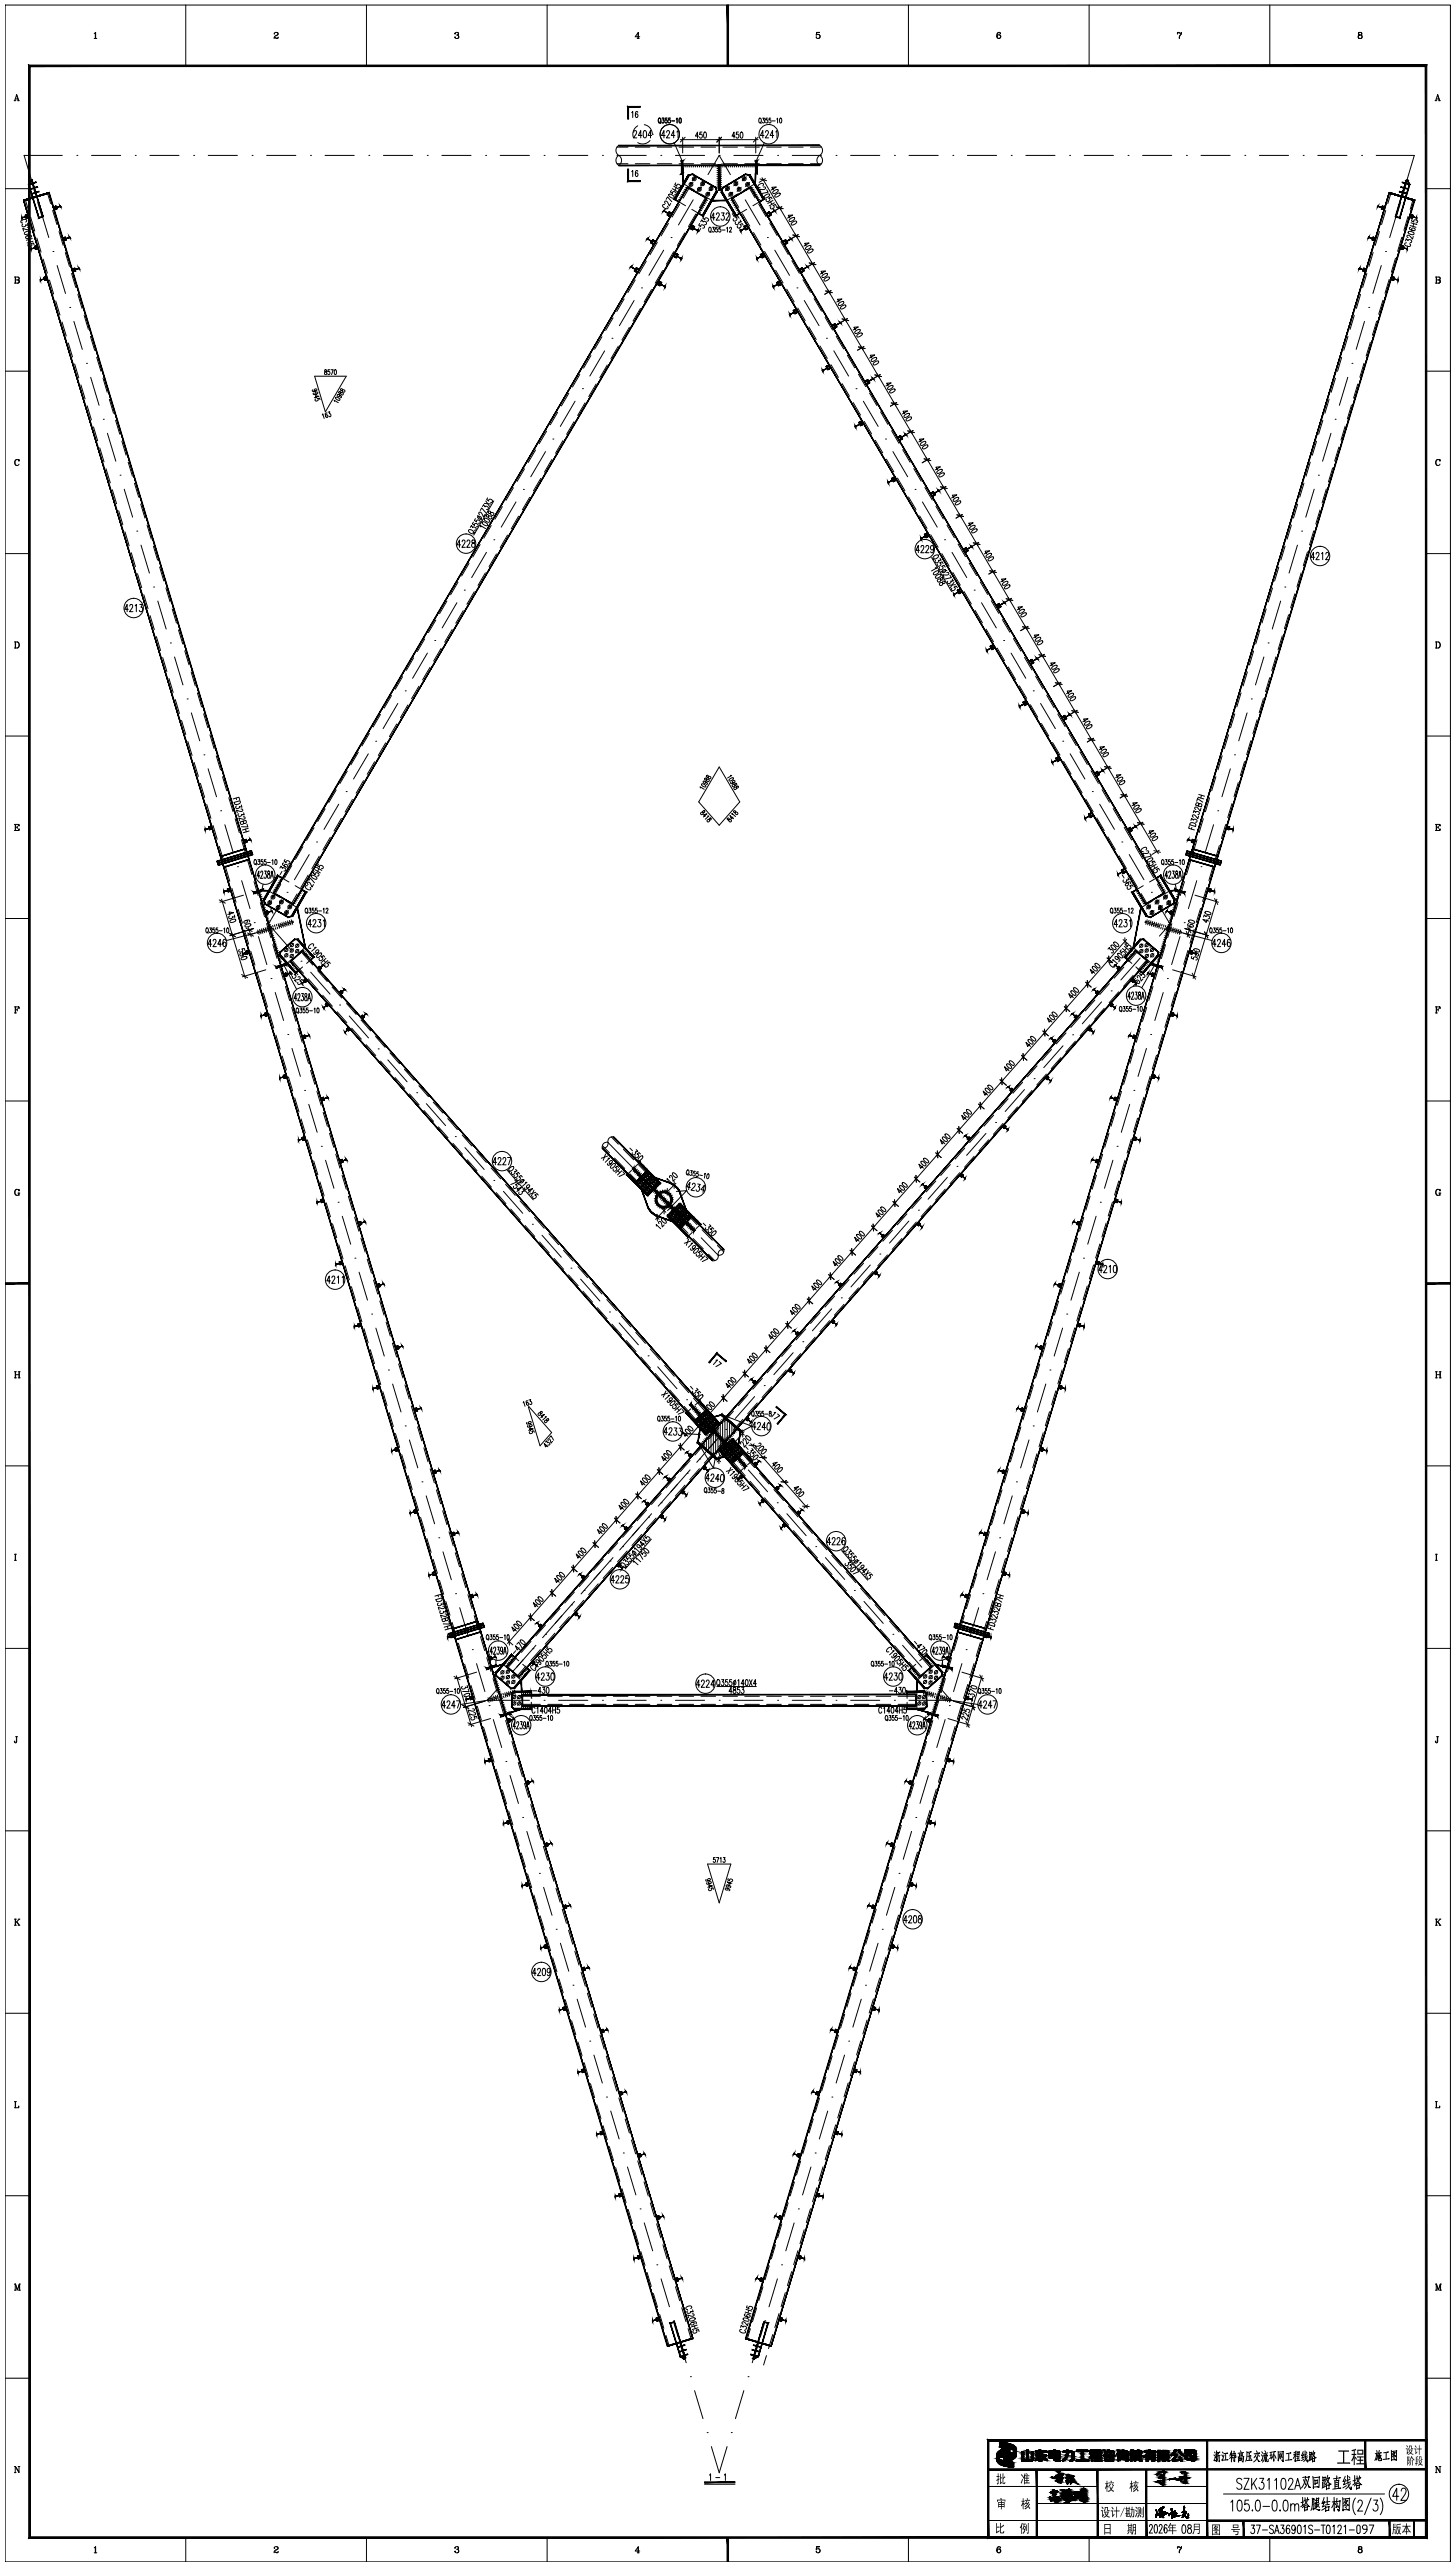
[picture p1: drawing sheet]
<svg xmlns="http://www.w3.org/2000/svg" width="598mm" height="1055mm" viewBox="0 0 598 1055" stroke-linecap="round" stroke-linejoin="round" font-family="sans-serif">
<!-- layer: 4 -->
<g fill="none" stroke="#000" stroke-width=".41">
<path d="M25.6 63.9h-15.7l3.2 10.8M31.6 63.9h.1M37.6 63.9h12M55.6 63.9h.1M61.6 63.9h12M79.6 63.9h.1M85.6 63.9h12M103.6 63.9h.1M109.6 63.9h12M127.6 63.9h.1M133.6 63.9h12M151.6 63.9h.1"/>
<path d="M157.6 63.9h12M175.6 63.9h.1M181.6 63.9h12M199.6 63.9h.1M205.6 63.9h12M223.6 63.9h.1M229.6 63.9h12M247.6 63.9h.1M253.6 63.9h12M271.6 63.9h.1M277.6 63.9h12M287.9 76.9h.1"/>
<path d="M295.6 63.9h.1M295.6 63.9l4.6 7.9M295.6 63.9l-4.6 7.9M301.6 63.9h12M303.2 76.9h.1M319.6 63.9h.1M325.6 63.9h12M343.6 63.9h.1M349.6 63.9h12M367.6 63.9h.1M373.6 63.9h12M391.6 63.9h.1"/>
<path d="M397.6 63.9h12M415.6 63.9h.1M421.6 63.9h12M439.6 63.9h.1M445.6 63.9h12M463.6 63.9h.1M469.6 63.9h12M487.6 63.9h.1M493.6 63.9h12M511.6 63.9h.1M517.6 63.9h12M535.6 63.9h.1"/>
<path d="M541.6 63.9h12M559.6 63.9h.1M565.6 63.9h15.6l-3.2 10.8M14.9 80.4h.1M16.6 86.1l3.4 11.5M275.8 97.6h.1M284.9 82.1l-6.1 10.4M306.3 82.1l6 10.4M315.4 97.6h.1M574.6 86.1l-3.5 11.5M576.3 80.4h.1M21.8 103.4h.1"/>
<path d="M23.5 109.1l3.4 11.5M263.7 118.3h.1M272.8 102.8l-6.1 10.4M318.4 102.8l6.1 10.4M327.5 118.3h.1M567.7 109.1l-3.5 11.5M569.4 103.4h.1M28.7 126.4h.1M30.4 132.1l3.4 11.5M251.5 139h.1M260.6 123.5l-6 10.4M330.5 123.5l6.1 10.4"/>
<path d="M339.6 139h.1M560.8 132.1l-3.5 11.5M562.5 126.4h.1M35.5 149.4h.1M37.3 155.1l3.4 11.5M239.4 159.8h.1M248.5 144.2l-6.1 10.4M342.7 144.2l6 10.4M351.8 159.8h.1M553.9 155.1l-3.5 11.5M555.6 149.4h.1M42.4 172.3h.1"/>
<path d="M44.2 178.1l3.4 11.5M236.3 164.9l-6 10.4M354.8 164.9l6.1 10.4M547 178.1l-3.5 11.5M548.7 172.3h.1M49.3 195.3h.1M224.2 185.6l-6.1 10.4M227.2 180.5h.1M363.9 180.5h.1M367 185.6l6 10.4M541.8 195.3h.1M51.1 201.1l3.4 11.5"/>
<path d="M56.2 218.3h.1M212 206.3l-6 10.4M215.1 201.2h.1M376.1 201.2h.1M379.1 206.3l6.1 10.4M534.9 218.3h.1M540.1 201.1l-3.5 11.5M58 224.1l3.4 11.5M199.9 227l-6.1 10.4M202.9 221.9h.1M388.2 221.9h.1M391.2 227l6.1 10.4"/>
<path d="M533.2 224.1l-3.4 11.5M63.1 241.3h.1M64.9 247.1l3.4 11.5M187.8 247.8l-6.1 10.3M190.8 242.6h.1M400.3 242.6h.1M403.4 247.8l6 10.3M526.3 247.1l-3.4 11.5M528 241.3h.1M70 264.3h.1M71.7 270l3.5 11.5M175.6 268.5l-6 10.3"/>
<path d="M178.7 263.3h.1M412.5 263.3h.1M415.5 268.5l6.1 10.3M519.4 270l-3.4 11.5M521.1 264.3h.1M76.9 287.3h.1M78.6 293l3.5 11.5M163.5 289.2l-6.1 10.3M166.5 284h.1M424.6 284h.1M427.7 289.2l6 10.3M512.5 293l-3.4 11.5"/>
<path d="M514.2 287.3h.1M83.8 310.3h.1M85.5 316l3.5 11.5M151.4 309.9l-6.1 10.3M154.4 304.7h.1M436.8 304.7h.1M439.8 309.9l6.1 10.3M505.6 316l-3.4 11.5M507.3 310.3h.1M90.7 333.3h.1M92.4 339l3.5 11.5M139.2 330.6l-6 10.3"/>
<path d="M142.3 325.4h.1M448.9 325.4h.1M451.9 330.6l6.1 10.3M498.7 339l-3.4 11.5M500.4 333.3h.1M97.6 356.3h.1M127.1 351.3l-6.1 10.3M130.1 346.1h.1M461 346.1h.1M464.1 351.3l6 10.3M493.6 356.3h.1M99.3 362l3.5 11.5"/>
<path d="M104.5 379.2h.1M114.9 372l-4.6 7.8 9.5 10.8M118 366.8h.1M473.2 366.8h.1M476.2 372l4.6 7.8-4.3 5M486.7 379.2h.1M491.8 362l-3.4 11.5M106.2 385l3.5 11.5M123.7 395.1h.1M127.7 399.6l7.9 9M468.6 393.8l-7.9 9M472.5 389.3h.1"/>
<path d="M484.9 385l-3.4 11.5M111.4 402.2h.1M113.1 408l3.4 11.5M139.6 413.1h.1M143.5 417.6l7.9 9M452.7 411.8l-7.9 9M456.7 407.3h.1M478 408l-3.4 11.5M479.8 402.2h.1M118.3 425.2h.1M120 431l3.4 11.4M155.4 431.1h.1"/>
<path d="M159.4 435.7l7.9 9M436.9 429.9l-8 9M440.8 425.3h.1M471.1 431l-3.4 11.4M472.9 425.2h.1M125.2 448.2h.1M126.9 453.9l3.4 11.5M171.3 449.2h.1M175.2 453.7l7.9 9M421 447.9l-7.9 9M425 443.4h.1M464.3 453.9l-3.5 11.5"/>
<path d="M466 448.2h.1M132.1 471.2h.1M133.8 476.9l3.4 11.5M187.1 467.2h.1M191.1 471.7l7.9 9M249.9 469.6l11.3 11.6M393.3 479.4h.1M405.2 465.9l-7.9 9M409.2 461.4h.1M457.4 476.9l-3.5 11.5M459.1 471.2h.1M139 494.2h.1"/>
<path d="M140.7 499.9l3.4 11.5M202.9 485.2h.1M206.9 489.7l7.9 9M265.4 485.5h.1M269.6 489.8l11.3 11.6M377.4 497.4h.1M389.3 483.9l-7.9 9M450.5 499.9l-3.5 11.5M452.2 494.2h.1M145.9 517.2h.1M218.8 503.2h.1M222.8 507.7l7.9 9.1"/>
<path d="M284 504.5h.1M288.2 508.8l6.9 7.1M357.7 520l-8 9M361.6 515.5h.1M373.5 501.9l-7.9 9.1M445.3 517.2h.1M147.6 522.9l3.4 11.5M234.6 521.3h.1M238.6 525.8l7.9 9M250.5 539.3h.1M341.8 538l-7.9 9M345.8 533.5h.1"/>
<path d="M443.6 522.9l-3.5 11.5M152.7 540.2h.1M154.5 545.9l3.4 11.5M254.4 543.8l8 9M266.3 557.3h.1M326 556l-8 9M329.9 551.5h.1M436.7 545.9l-3.5 11.5M438.4 540.2h.1M159.6 563.1h.1M161.4 568.9l3.4 11.5M270.3 561.8l7.9 9"/>
<path d="M282.2 575.4h.1M286.1 579.8l9.5 10.8-4.1 4.6M310.1 574.1l-7.9 9M314.1 569.6h.1M429.8 568.9l-3.5 11.5M431.5 563.1h.1M166.5 586.1h.1M168.3 591.9l3.4 11.5M287.6 599.7h.1M294.3 592.1l-8 9M295.6 590.6l4 4.6M298.2 587.6h.1"/>
<path d="M303.6 599.7h.1M422.9 591.9l-3.5 11.5M424.6 586.1h.1M173.4 609.1h.1M175.2 614.9l3.4 11.5M271.7 617.7h.1M282.4 605.6h.1M283.6 604.2l-13.1 14.9M307.5 604.2l8 9M319.4 617.7h.1M416 614.9l-3.4 11.5M417.7 609.1h.1"/>
<path d="M180.3 632.1h.1M182.1 637.9l3.4 11.5M255.9 635.7h.1M266.5 623.6h.1M267.8 622.2l-13.1 14.9M323.4 622.2l7.9 9M335.3 635.7h.1M409.1 637.9l-3.4 11.5M410.8 632.1h.1M187.2 655.1h.1M234.8 659.7h.1M236.1 658.3l-13.1 14.9"/>
<path d="M240.1 653.8h.1M250.7 641.6h.1M251.9 640.2l-13.1 15M339.2 640.2l8 9M351.1 653.8h.1M355.1 658.3l7.9 9M403.9 655.1h.1M188.9 660.8l3.5 11.5M194.1 678.1h.1M219 677.7h.1M220.2 676.3l-7.9 9M224.2 671.8h.1"/>
<path d="M366.9 671.8h.1M370.9 676.3l7.9 9M397 678.1h.1M402.2 660.8l-3.4 11.5M195.8 683.8l3.5 11.5M204.4 694.3l-4 4.6h17.2M208.3 689.8h.1M215.1 682.2l-4.4 4.9M223.6 698.9h.1M229.6 698.9h12M247.6 698.9h.1M253.6 698.9h12"/>
<path d="M271.6 698.9h.1M277.6 698.9h12M295.6 698.9h.1M301.6 698.9h12M319.6 698.9h.1M325.6 698.9h12M343.6 698.9h.1M349.6 698.9h12M367.6 698.9h.1M382.8 689.8h.1M386.8 694.3l4 4.6h-17.2M395.3 683.8l-3.4 11.5"/>
<path d="M201 701.1h.1M202.7 706.8l3.5 11.5M388.4 706.8l-3.4 11.5M390.1 701.1h.1M207.9 724.1h.1M209.6 729.8l3.5 11.5M381.5 729.8l-3.4 11.5M383.3 724.1h.1M214.8 747.1h.1M216.5 752.8l3.5 11.5M374.6 752.8l-3.4 11.5M376.4 747.1h.1"/>
<path d="M221.7 770h.1M223.4 775.8l3.5 11.5M367.7 775.8l-3.4 11.5M369.5 770h.1M228.6 793h.1M230.3 798.8l3.4 11.5M360.8 798.8l-3.4 11.5M362.6 793h.1M235.5 816h.1M355.7 816h.1M237.2 821.8l3.4 11.4M242.4 839h.1"/>
<path d="M348.8 839h.1M353.9 821.8l-3.4 11.4M244.1 844.7l3.4 11.5M347.1 844.7l-3.5 11.5M249.3 862h.1M251 867.7l3.4 11.5M340.2 867.7l-3.5 11.5M341.9 862h.1M256.2 885h.1M257.9 890.7l3.4 11.5M333.3 890.7l-3.5 11.5M335 885h.1"/>
<path d="M263.1 908h.1M264.8 913.7l3.4 11.5M326.4 913.7l-3.5 11.5M328.1 908h.1M269.9 931h.1M271.7 936.7l3.4 11.5M319.5 936.7l-3.5 11.5M321.2 931h.1M276.8 953.9h.1M278.6 959.7l3.4 11.5M312.6 959.7l-3.5 11.5M314.3 953.9h.1"/>
<path d="M283.7 976.9h.1M307.4 976.9h.1M285.5 982.7l3.4 11.5M290.6 999.9h.1M300.5 999.9h.1M305.7 982.7l-3.5 11.5M292.4 1005.7l3.2 10.7 3.2-10.7"/>
</g>
<!-- layer: 0 -->
<g fill="none" stroke="#000" stroke-width=".41">
<path d="M2.1 2.1h594v1050.9h-594zM38.7 13.8l.6-.5v2.5M38.7 15.8h1.1M39.2 13.4v2.4M76.3 2.1v25M112.8 13.8l-.1 .1a.84 .84 0 0 1 .8-.6 .84 .84 0 0 1 .8 .7l-1.3 .9-.3 .9M113.7 13.3l.5 .7-.9 .8M114.3 15.5l-.3 .2-1.3-.1M114.3 15.2l-.2 .6-1.1-.3M150.6 2.1v25M187 13.8v.2v-.5l.5-.2 .8 .1v.9l-.7 .1M188 13.3l.3 .4-.3 .7 .6 .6a.85 .85 0 0 1-.8 .8 .85 .85 0 0 1-.9-.6l.1 .1"/>
<path d="M188.3 14.6l.1 .7-.4 .5M224.9 2.1v25M261.9 15.8h.8M262.2 13.5v2.3M262.9 15.1h-1.9l1.3-1.8v2.5M335.6 13.4l1.2-.1h-1.2l-.2 1.2a.89 .89 0 0 1 1.4-.3 .89 .89 0 0 1 0 1.4 .89 .89 0 0 1-1.4-.4l.1 .1M336.4 14.2l.6 .7-.6 .9M373.3 2.1v25M410.5 13.3a1.5 1.5 0 0 0-.1 2.5M410.6 14.3l.6 .7-.6 .8M411.1 13.7v.2l-.3-.6a1.27 1.27 0 0 0-1.1 1.2 1.27 1.27 0 0 0 .9 1.3 .78 .78 0 0 0 .7-.8 .78 .78 0 0 0-.7-.7 .78 .78 0 0 0-.8 .7M447.6 2.1v25"/>
<path d="M483.9 13.8l.4-.5 .8 .4 .5-.4-.9 2.5M483.9 13.3v.7M484 13.5l1.1 .2M485.4 14l-.6 .6-.2 1.2M521.8 2.1v25M558.7 13.3l-.4 .4 .1 .6 .8 .1 .5-.4-.1-.6-.9-.1-.3 .4 .3 .7M559.2 13.3l.4 .4-.4 .7 .6 .5a.83 .83 0 0 1-.9 .9 .83 .83 0 0 1-.6-1.2l.4-.2-.4 .5 .1 .7 .3 .2M559.2 14.4l.5 .5-.1 .7-.4 .2M6.9 39.2l.7 2.2M590.8 39.2l.8 2.2M5.8 41.4h.7M6 41.4l.9-2.5 .8 2.5"/>
<path d="M6.3 40.7h1M7.2 41.4h.7M254.3 59.8a2.38 2.38 0 0 0 0 4.1M259.6 46.3l.4-.5v2.5M262.1 46.2l-.3-.4a1.53 1.53 0 0 0-.1 2.5 .73 .73 0 0 0 .5-.8 .73 .73 0 0 0-.8-.6l-.3 .6M270.8 48.6h.1a1.07 1.07 0 0 1 .7 1 1.07 1.07 0 0 1-.7 .9 1.48 1.48 0 0 1-.1-1.9zM271.1 50.2l.4 .5M272.1 48.6h.8l-.4 .7a.56 .56 0 0 1 .5 .8 .56 .56 0 0 1-1 .1M273.3 55.7h-1.4l1-2v3M274 54.4l.1-.4a.65 .65 0 0 1 .9-.1 .65 .65 0 0 1 .1 .9l-1.2 1.9h1.4M274.1 48.6h-.6l-.1 .8a.54 .54 0 0 1 .8 .1 .54 .54 0 0 1-.1 .7 .54 .54 0 0 1-.8 0M275.5 48.6h-.7l-.1 .8a.54 .54 0 0 1 .8 .1 .54 .54 0 0 1-.1 .7 .54 .54 0 0 1-.7 0"/>
<path d="M276.1 49.7h1.2M277.1 58.7l3.3 7.4M277.3 55.7h-1.4l1-2v3M277.9 48.9l.4-.3v1.9M278.2 54.3l.5-.6v3M279.3 48.6h.2a1.19 1.19 0 0 1 0 1.9l-.4-.8zM279.6 57.4h32M280.6 56.4v6.5M281.6 56.4l-2 2M287.1 55.9h-1.3l.9-1.6v2.5M288.5 54.3h-.8v.9a.73 .73 0 0 1 1 .7 .73 .73 0 0 1-1.1 .6l-.1-.2M289.4 54.4l.3-.1a1.52 1.52 0 0 1 0 2.5l-.5-1.1z"/>
<path d="M295.6 56.4v6.5M296.6 56.4l-2 2M302.1 55.9h-1.3l.9-1.6v2.5M303.5 54.3h-.8v.9a.73 .73 0 0 1 1 .7 .73 .73 0 0 1-1.1 .6l-.1-.2M304.4 54.4l.3-.1a1.52 1.52 0 0 1 0 2.5l-.5-1.1zM310.6 56.4v6.5M311.6 56.4l-2 2M312.1 48.6h.1a.98 .98 0 0 1 .7 1 .98 .98 0 0 1-.8 .9l-.3-.7zM312.4 50.2l.4 .5M313.4 48.6h.8l-.4 .7a.56 .56 0 0 1 .5 .8 .56 .56 0 0 1-1 .1M314 55.7h-1.5l1-2v3M314.1 58.7l-3.3 7.4"/>
<path d="M314.6 54.4l.1-.4a.65 .65 0 0 1 1-.1 .65 .65 0 0 1 0 .9l-1.2 1.9h1.4M315.4 48.6h-.6l-.1 .8a.54 .54 0 0 1 .7 .1 .54 .54 0 0 1 0 .7 .54 .54 0 0 1-.8 0M316.8 48.6h-.7l-.1 .8a.54 .54 0 0 1 .8 .1 .54 .54 0 0 1-.1 .7 .54 .54 0 0 1-.7 0M317.4 49.7h1.2M318 55.7h-1.5l1-2v3M318.8 54.3l.5-.6v3M319.2 48.9l.4-.3v1.9M320.6 48.6h.2a1.19 1.19 0 0 1 0 1.9l-.4-.8zM336.9 59.8a2.38 2.38 0 0 1 0 4.1M589.8 41.4h.7M590 41.4l.8-2.5 .9 2.5M590.3 40.7h1"/>
<path d="M591.2 41.4h.7M2.1 77.6h10M253.9 64.2l.4-.3a2.38 2.38 0 0 1 0 4.1 2.38 2.38 0 0 1-.4-3.8zM259.6 70.5l.4-.4v2.5M262.1 70.4l-.3-.3a1.53 1.53 0 0 0-.1 2.5 .74 .74 0 0 0 .5-.9 .74 .74 0 0 0-.8-.6l-.3 .6M274.9 79.9a1.62 1.62 0 0 1 2.1 1.4 1.6 1.6 0 0 1-2.1-1.4zM275.9 78.2l-.4 .7 .9 .6a.71 .71 0 0 1 1.1-.6 .71 .71 0 0 1-.1 1.2h-.2M276.3 77.6l2.2 1.2M276.9 76.6l2.2 1.2M277.7 75.2l-.4 .7 .9 .6a.7 .7 0 0 1 1-.6 .7 .7 0 0 1 0 1.2h-.2M277.9 77.2l-.6 1M280.1 79.9l.6 .3"/>
<path d="M280.5 79.2l.6 .4M280.9 78.5l.6 .4M281.1 68v.7M281.3 77.8l.6 .4M281.7 77.1l.6 .4M281.9 68v.7M282.7 68v.7M283.5 68v.7M284.3 68v.7M285.1 68v.7M285.9 68v.7M286.7 68v.7"/>
<path d="M287.5 68v.7M288.3 68v.7M289.1 68v.7M289.9 68v.7M290.7 68v.7M291.5 68v.7M292.3 68v.7M293.1 68v.7M293.9 68v.7M294.7 70.1h.7M294.7 70.9h.7M294.7 71.7h.7"/>
<path d="M294.7 72.5h.7M294.7 73.3h.7M294.7 74.1h.7M294.7 74.9h.7M294.7 75.7h.7M294.7 76.5h.7M294.7 77.3h.7M294.7 69.3h.7M294.7 68.5h.7M294.7 68v.7M295.5 68v.7M295.8 77.4h.7"/>
<path d="M295.8 76.6h.7M295.8 75.9h.7M295.8 75.1h.7M295.8 74.3h.7M295.8 73.4h.7M295.8 72.6h.7M295.8 71.9h.7M295.8 71.1h.7M295.8 70.3h.7M295.8 69.4h.7M295.8 68.6h.7M296.3 68v.7"/>
<path d="M297.1 68v.7M297.9 68v.7M298.7 68v.7M299.5 68v.7M300.3 68v.7M301.1 68v.7M301.9 68v.7M302.7 68v.7M303.5 68v.7M304.3 68v.7M305.1 68v.7M305.9 68v.7"/>
<path d="M306.7 68v.7M307.5 68v.7M308.3 68v.7M309.1 68v.7M309.4 77.1l-.6 .4M309.8 77.8l-.6 .4M309.9 68v.7M310.2 78.5l-.6 .4M310.6 79.2l-.6 .4M311 79.9l-.5 .3M312.3 73.6l2.8 .7M313.2 73.1l34.7 59.2"/>
<path d="M313.5 76.4a.65 .65 0 0 0 0-1 .65 .65 0 0 0-1 .1l-.5 .3a.67 .67 0 0 0-.6 .9 .67 .67 0 0 0 1 .4M313.8 76.9l.3-.1a.55 .55 0 0 1 .5 .7 .55 .55 0 0 1-.7 .4l-1.8-.1 .6 1M314.6 73.4l-2.6 1.6M315.1 78l.6 1-2.6 .5M317.8 78.7l1.3-.8 .6 .1a1.5 1.5 0 0 1-2.1 1.3zM317.8 78.1l-.6-1.1 1.8-.1-2.1 1.2M336.5 64.2l.4-.3a2.38 2.38 0 0 1 0 4.1 2.38 2.38 0 0 1-.4-3.8zM586.1 77.6h10M10 95.7l1.2-.6 1.2 .2a1.48 1.48 0 0 1-2.4 .7zM10.6 91.3a.66 .66 0 0 0 .3-1 .66 .66 0 0 0-1-.1l-.6 .2a.66 .66 0 0 0-.8 .6 .66 .66 0 0 0 .8 .7M11.2 96.9l.6 .1a.67 .67 0 0 1-.4 1 .67 .67 0 0 1-.9-.6l1.8-.7 .6 .2-.2 .6M11.2 93.4h.4a.56 .56 0 0 1 .3 .8 .56 .56 0 0 1-.8 .2l-1.7-.5 .3 1.1"/>
<path d="M11.3 91.8l.3 .8-1.1-.2a.7 .7 0 0 1-.8 .9 .7 .7 0 0 1-.4-1.1M11.6 88.2l.3 1.1M12.1 98.4l.3 1.1M13.2 98l-2.4 .8M13.5 99.2l-2.3 .7M15.2 80.8l-.4 .1M21.9 85.1l.4 1.1M25.8 97.9l.3 1.1M269.5 99.3l-.7 1.3M273.2 84.1l-.8 .1a1.33 1.33 0 0 0 .7 1.3 1.33 1.33 0 0 0 1.5-.1l-.3-.6M273.5 83.6l-.3-.2a.55 .55 0 0 1 .3-.8 .55 .55 0 0 1 .7 .4l.9 1.6 .6-1M273.7 81.9l.6-1 1.8 2"/>
<path d="M276.3 87.8l-.8 1.3M278.9 82l.6 .3M279.3 81.3l.6 .3M279.7 80.6l.6 .3M284.1 92.4l-.7 1.3M287.3 86.9l.7 .4M287.5 91.9l-.4 .7 .8 .4a.74 .74 0 0 1 1.2-.5 .74 .74 0 0 1-.1 1.3l-.2-.1M287.8 86.2l.6 .4M288 91.1l.4-.8 .6 .9a.71 .71 0 0 1 1.2 0 .71 .71 0 0 1-.6 1.1M288 93.9l-.8 1.3M288.2 85.5l.6 .4M288.6 84.9l.6 .3"/>
<path d="M289 84.2l.6 .3M289.2 89l-.4 .7 .9 .6a.7 .7 0 0 1 1-.6 .7 .7 0 0 1 0 1.2h-.2M289.4 83.5l.6 .3M289.8 82.8l.6 .3M290.2 82.1l.6 .3M291.5 93.5l.1-.1a1.07 1.07 0 0 1 .7 1 1.07 1.07 0 0 1-.7 1 1.48 1.48 0 0 1-.1-1.9zM291.8 95l.4 .6M292.8 93.4h.8l-.4 .8a.56 .56 0 0 1 .5 .8 .56 .56 0 0 1-1 0M293.8 89.5h-1.5l1-2v3M294.4 88.2l.1-.4a.66 .66 0 0 1 1-.1 .66 .66 0 0 1 0 .9l-1.2 1.9h1.4M294.8 93.4h-.6l-.1 .9a.54 .54 0 0 1 .8 0 .54 .54 0 0 1-.1 .8 .54 .54 0 0 1-.8-.1M296.2 93.4h-.7l-.1 .9a.54 .54 0 0 1 .8 0 .54 .54 0 0 1-.1 .8 .54 .54 0 0 1-.7-.1"/>
<path d="M296.5 87.5h1.1l-.6 1.1a.83 .83 0 0 1 .7 1.3 .83 .83 0 0 1-1.4 0M296.8 94.6h1.2M298.4 88.2l.1-.4a.66 .66 0 0 1 1-.1 .66 .66 0 0 1 0 .9l-1.2 1.9h1.4M298.6 93.8l.4-.4v2M299.8 93.9l.1-.3a.44 .44 0 0 1 .6-.1 .44 .44 0 0 1 .1 .7l-.8 1.2h.9M301 82.1l-.6 .3M301 87.8l.7 1.3M301.4 82.8l-.6 .3M301.8 83.5l-.6 .3M302.2 84.2l-.6 .3M302.6 84.9l-.6 .3M303 85.5l-.6 .4"/>
<path d="M303.4 86.2l-.6 .4M303.8 89.7l-.5-.7-.9 .5a.71 .71 0 0 1 0 1.2 .71 .71 0 0 1-1.1-.6l.2-.2M303.8 86.9l-.6 .4M304.2 90.4l.5 .8-1.1 .1a.7 .7 0 0 1-.6 1.1 .7 .7 0 0 1-.7-1.1M305.5 92.6l-.5-.7-.8 .5a.73 .73 0 0 1-.1 1.2 .73 .73 0 0 1-1.1-.6l.2-.2M307 92.4l.8 1.3M311.4 80.6l-.5 .3M311.8 81.3l-.5 .3M312.3 82l-.6 .3M314.2 80.5l1.4-.8 .6 .2a1.5 1.5 0 0 1-2.2 1.2zM314.9 87.8l.7 1.3M316.6 83l.6 1"/>
<path d="M317.3 81.7l-.4-.7-1 .5a.71 .71 0 0 1 .1 1.2 .71 .71 0 0 1-1.1-.6l.1-.2M317.7 82.4l-2.2 1.2M318.2 83.4l-2.1 1.2M318.6 80.1l1.3-.7 .7 .1a1.5 1.5 0 0 1-2.2 1.2zM319 84.8l-.4-.8-.9 .5a.71 .71 0 0 1 0 1.3 .71 .71 0 0 1-1.1-.7l.2-.2M319.1 85.1l2.7 .7M321.3 84.9l-2.6 1.5M321.6 99.3l.8 1.3M324.5 90.2l1.3-.8 .7 .1a1.5 1.5 0 0 1-2.2 1.3zM324.6 89.6l-.7-1.1 1.9-.1-2.2 1.3M325.4 91.6l1.3-.8 .6 .2a1.47 1.47 0 0 1-2.1 1.2zM325.8 96.6l2.7 .7"/>
<path d="M328 96.4l-2.5 1.6M565.4 97.9l-.3 1.1M569.2 85.1l-.3 1.1M576 80.8l.3 .1M577.6 99l.3-.9 .8 .8a.7 .7 0 0 1 1.1-.3 .7 .7 0 0 1-.3 1.2M578 99.8a.66 .66 0 0 0-.8 .7 .66 .66 0 0 0 .8 .6l1.5 .1 .2-.4-.4-.6M578.7 95.3a1.61 1.61 0 0 1 2.4 .9 1.62 1.62 0 0 1-2.4-.9zM579.5 92.7l2.4 .7M579.6 88.2l-.3 1.1M579.7 93.5l-.5 .2a1.55 1.55 0 0 0 2.4 .8 .73 .73 0 0 0-.7-.8 .73 .73 0 0 0-.7 .7l.4 .4M579.9 91.6l2.4 .7M580.3 90.1l-.2 .8 1 .3a.71 .71 0 0 1 .9-.8 .71 .71 0 0 1 .2 1.2h-.2"/>
<path d="M580.8 97.2l-.3 1.1-1.2-1.4a.55 .55 0 0 0-1-.1 .55 .55 0 0 0 .4 .9M581 91.9l-.3 1.1M5.9 113.9l1.8 .1 .2 .6-.6 .5M5.9 116.4l1.8-.2 .2-.7-.6-.4 .5 .4-.5 .9M6.3 113.9v2.5M6.4 113.9v2.5M7.3 113.9l.5 .4-.1 .5-1.3 .3M11.8 100.3l-.2 .2a.71 .71 0 0 0 .9 .8 .71 .71 0 0 0 .2-1.2l1.1-.2 .2 .8M15.4 101l.3 1.1M19.2 113.7l.4 1.2M29.6 110.6l.3 1.2M262.8 110.8l-.8 1.3"/>
<path d="M270.6 115.4l-.7 1.3M277.4 103.9l-.8 1.3M313.8 103.9l.7 1.3M320.5 115.4l.8 1.3M328.4 110.8l.7 1.3M331.3 101.7l1.3-.8 .6 .1a1.5 1.5 0 0 1-2.2 1.3zM331.3 101.1l-.6-1.1 1.8-.1-2.1 1.3M332.1 103.1l1.3-.7 .7 .1a1.5 1.5 0 0 1-2.2 1.2zM332.5 108.1l2.8 .7M334.8 107.9l-2.6 1.6M338 113.2l1.3-.8 .7 .1a1.5 1.5 0 0 1-2.2 1.3zM338.1 112.6l-.7-1.1 1.9-.1-2.2 1.2"/>
<path d="M338.8 114.6l1.4-.7 .6 .1a1.5 1.5 0 0 1-2.2 1.3zM339.3 119.6l2.7 .7M341.5 119.4l-2.6 1.6M561.6 110.6l-.4 1.2M571.9 113.7l-.3 1.2M575.8 101l-.4 1.1M589.9 113.9l1.8 .1 .2 .6-.6 .5M589.9 116.4l1.9-.3 .1-.6-.6-.4 .5 .4-.5 .9M590.3 113.9v2.5M590.4 113.9v2.5M591.3 113.9l.5 .4-.1 .5-1.3 .3M327.3 127l.7 1.2"/>
<path d="M341.9 133.8l.7 1.3M344.7 124.7l1.4-.8 .6 .1a1.48 1.48 0 0 1-2.2 1.3zM344.8 124.1l-.6-1.1 1.8-.1-2.1 1.3M345.6 126.2l1.3-.8 .6 .1a1.5 1.5 0 0 1-2.1 1.2zM346.1 131.1l2.7 .7M346.9 130.6l88.7 151.2M348.3 130.9l-3 1.8M351.5 136.2l1.3-.8 .6 .2a1.5 1.5 0 0 1-2.1 1.2zM351.5 135.6l-.6-1.1 1.9-.1-2.2 1.3M352.3 137.6l1.4-.7 .6 .1a1.5 1.5 0 0 1-2.2 1.2zM2.1 152.6h10M340.8 149.9l.7 1.3"/>
<path d="M352.8 142.6l2.7 .7M355 142.5l-2.6 1.5M355.3 156.8l.8 1.3M358.2 147.7l1.4-.8 .6 .1a1.5 1.5 0 0 1-2.2 1.3zM358.3 147.1l-.6-1.1 1.8-.1-2.1 1.3M359.1 149.1l1.3-.7 .6 .1a1.48 1.48 0 0 1-2.1 1.3zM359.5 154.1l2.8 .7M361.8 153.9l-2.6 1.6M365 159.2l1.3-.8 .6 .2a1.5 1.5 0 0 1-2.1 1.2zM365 158.6l-.6-1.1 1.8-.1-2.1 1.3M586.1 152.6h10M354.2 173l.8 1.2"/>
<path d="M365.8 160.7l1.4-.8 .6 .1a1.5 1.5 0 0 1-2.2 1.2zM366.3 165.6l2.7 .7M368.5 165.4l-2.6 1.6M368.9 179.9l.7 1.2M371.7 170.7l1.3-.8 .7 .2a1.5 1.5 0 0 1-2.2 1.2zM371.8 170.1l-.7-1.1 1.9-.1-2.2 1.3M372.6 172.1l1.3-.7 .6 .1a1.5 1.5 0 0 1-2.1 1.3zM373 177.1l2.8 .7M375.2 177l-3 1.7M6.9 188.9a1.43 1.43 0 0 0 0 2.5M7.7 189.2l.1 .4v-.7l-.1 .3-.2-.2a1.12 1.12 0 0 0-1.5 1.2 1.12 1.12 0 0 0 1.7 .8l.1-.2M367.7 196l.8 1.2"/>
<path d="M378.5 182.2l1.3-.8 .6 .1a1.48 1.48 0 0 1-2.2 1.3zM378.5 181.6l-.6-1.1 1.8-.1-2.1 1.3M379.3 183.7l1.3-.8 .7 .1a1.5 1.5 0 0 1-2.2 1.3zM379.8 188.6l2.7 .7M382 188.4l-3 1.8M385.2 193.7l1.3-.8 .7 .2a1.5 1.5 0 0 1-2.2 1.2zM385.3 193.1l-.7-1.1 1.9-.1-2.2 1.3M386 195.2l1.4-.8 .6 .1a1.48 1.48 0 0 1-2.2 1.2zM388.7 200l-2.5 1.5M590.8 188.9a1.41 1.41 0 0 0 0 2.5M591.7 189.2l.1 .4v-.7l-.1 .3-.3-.2a1.16 1.16 0 0 0-1.4 1.1 1.16 1.16 0 0 0 1.4 1.1l.4-.4M192.7 217.8a1.45 1.45 0 0 1 2 1.5 1.44 1.44 0 0 1-2-1.5z"/>
<path d="M193.3 216.8l.4-.8 .6 .9a.71 .71 0 0 1 1.2 0 .71 .71 0 0 1-.6 1.1M194.5 214.6l-.4 .7 .9 .7a.7 .7 0 0 1 1.1-.7 .7 .7 0 0 1-.1 1.3l-.2-.1M195.3 218.8l-.9 .1M195.4 213.2l-.4 .7 .8 .5a.73 .73 0 0 1 1.1-.5 .73 .73 0 0 1 0 1.2h-.3M196.3 211.9l1.7 1.8M196.5 212.3a.82 .82 0 0 1 1 .1 .82 .82 0 0 1 .1 1l-1.1-.4zM197.1 211.5l-.3-.3a.55 .55 0 0 1 .3-.7 .55 .55 0 0 1 .7 .4l.9 1.6 .6-1M197.4 209.8l.6-1 1.7 2M197.6 216.6l-.2-.6 2.2 1.3M198.2 214.6a1.62 1.62 0 0 1 2.1 1.4 1.62 1.62 0 0 1-2.1-1.4zM198.3 208.2l.5-.8 .5 .9a.71 .71 0 0 1 1.2 0 .71 .71 0 0 1-.5 1.1M199.1 206.9l2.7 .3"/>
<path d="M199.1 213.1a1.62 1.62 0 0 1 2.1 1.4 1.62 1.62 0 0 1-2.1-1.4zM199.6 205.9l1.6 2.3M200 211.6l-.2 .6 .6 .4a.8 .8 0 0 1 1.2-.5 .8 .8 0 0 1 .1 1.2 1 1 0 0 1-.9-1.5l-.4-.3zM200.4 204.6l-.4 .8 .8 .4a.73 .73 0 0 1 1.2-.5 .73 .73 0 0 1-.1 1.3l-.2-.1M200.8 210.2l-.2 .6 .6 .3a.81 .81 0 0 1 1.2-.5 .81 .81 0 0 1 .2 1.3 1.01 1.01 0 0 1-.9-1.5l-.4-.3zM202.9 205.9l-8.2 14M381.2 219l.8 1.2M382.3 202.9l.8 1.2M386.5 200.1l2.7 .7M391.9 205.2l1.4-.8 .6 .2a1.47 1.47 0 0 1-2.1 1.2zM392 204.6l-.6-1.1 1.8-.1-2.1 1.3M392.8 206.7l1.3-.8 .6 .1a1.48 1.48 0 0 1-2.1 1.3z"/>
<path d="M393.3 211.6l2.7 .7M395.5 211.5l-2.6 1.5M398.7 216.7l1.3-.8 .6 .2a1.5 1.5 0 0 1-2.1 1.2zM398.7 216.1l-.6-1.1 1.9-.1-2.2 1.3M399.5 218.2l1.4-.8 .6 .1a1.5 1.5 0 0 1-2.2 1.3zM2.1 227.6h10M189.3 224h-1.5l1-2v3M189.9 222.7l.1-.4a.67 .67 0 0 1 1-.1 .67 .67 0 0 1 0 .9l-1.2 1.9h1.4M191.9 222.7l.1-.4a.66 .66 0 0 1 1-.1 .66 .66 0 0 1 0 .9l-1.2 1.9h1.4M194 222.1v.9a1.02 1.02 0 0 1 1.2 .8 1.02 1.02 0 0 1-.9 1.2 1.1 1.1 0 0 1-.4-1.3 1.1 1.1 0 0 1 1.1-.7v-.9zM377.9 226.2h-1.5l1-2v3M378.5 224.9l.1-.4a.66 .66 0 0 1 1-.1 .66 .66 0 0 1 0 1l-1.2 1.8h1.4"/>
<path d="M380.5 224.9l.1-.4a.66 .66 0 0 1 1-.1 .66 .66 0 0 1 0 1l-1.2 1.8h1.4M382.9 229.2l8.2 14M383.7 225.2l-.3 .7a.81 .81 0 0 1-1-.8 .81 .81 0 0 1 1-.8l.3 .9a1.48 1.48 0 0 1-.8 2l-.4-.4M383.7 228.8l.8-.6a.71 .71 0 0 1 1.2 .1 .71 .71 0 0 1-.6 1.1l-.5 .3a.66 .66 0 0 1-1 .1 .66 .66 0 0 1 .1-1zM383.8 235.4l1.3-.8 .6 .1a1.5 1.5 0 0 1-2.1 1.3zM383.9 229.4l-.3 .8M384.4 233.3l.6 .1-2.2 1.3M384.6 236.8l1.4-.7 .6 .1a1.5 1.5 0 0 1-2.2 1.2zM385.4 238.2l.9-.2 .6 .5 .7-.4-.4-.7-.7 .3a.8 .8 0 0 1-.1 1.3 .8 .8 0 0 1-1.2-.5zM386.3 239.6l.8-.2 .7 .5 .6-.4-.4-.7-.6 .4a.8 .8 0 0 1-.2 1.2 .8 .8 0 0 1-1.2-.4zM386.3 229.5l.5 .8h-1.1a.69 .69 0 0 1-.6 1.1 .69 .69 0 0 1-.6-1M387.3 234.6l1.1-.5a.73 .73 0 0 1-.2 1.1 .73 .73 0 0 1-1.1-.3z"/>
<path d="M387.6 231.6l-.4-.7-1 .5a.71 .71 0 0 1 0 1.2 .71 .71 0 0 1-1-.6l.1-.2M388.4 233.1l-.4-.8-1 .5a.71 .71 0 0 1 .1 1.3 .71 .71 0 0 1-1.1-.7l.2-.2M389.1 235.4l.3-.1a.55 .55 0 0 1 .5 .6 .55 .55 0 0 1-.6 .4h-1.9l.6 1M389.1 234.5l-2.4 .5M390.4 236.4l.6 1-2.6 .6M391.3 238l.5 .8-1.1 .1a.69 .69 0 0 1-.6 1 .69 .69 0 0 1-.6-1M392.1 239.3l-1.6 2.3M395.8 225.9l.8 1.2M400 223.1l2.7 .7M402.2 222.9l-2.6 1.6M405.4 228.2l1.4-.8 .6 .2a1.5 1.5 0 0 1-2.2 1.2zM405.5 227.6l-.6-1.1 1.8-.1-2.1 1.3"/>
<path d="M406.3 229.7l1.3-.8 .6 .1a1.47 1.47 0 0 1-2.1 1.3zM406.7 234.6l2.8 .7M409 234.5l-2.6 1.5M412.2 239.7l1.3-.7 .6 .1a1.48 1.48 0 0 1-2.1 1.2zM412.2 239.1l-.6-1.1 1.8-.1-2.1 1.3M540.3 229.1h-1.5l1-2v3M540.9 227.8l.1-.4a.66 .66 0 0 1 .9-.2 .66 .66 0 0 1 .1 1l-1.2 1.9h1.4M543.1 227.6l.5-.5v3M544.9 227.8l.1-.4a.66 .66 0 0 1 .9-.2 .66 .66 0 0 1 .1 1l-1.2 1.9h1.4M586.1 227.6h10M52.7 250.4h-1.5l1-1.9v2.9M53.3 249.2l.1-.5a.67 .67 0 0 1 1-.1 .67 .67 0 0 1 0 1l-1.2 1.8h1.4"/>
<path d="M55.5 249l.5-.5v2.9M57.4 248.5h1.1l-.6 1.1a.83 .83 0 0 1 .8 1.2 .83 .83 0 0 1-1.5 .1M392.7 240.3l-2.8 .3M393.4 241.6l-.4-.7-1 .5a.71 .71 0 0 1 .1 1.2 .71 .71 0 0 1-1.1-.6l.2-.2M394.7 242l.8 1.2M409.3 248.9l.8 1.2M413 241.2l1.4-.8 .6 .1a1.5 1.5 0 0 1-2.2 1.3zM413.5 246.1l2.7 .7M415.7 246l-3 1.7M418.9 251.2l1.3-.8 .7 .2a1.5 1.5 0 0 1-2.2 1.2zM419 250.6l-.7-1.1 1.9-.1-2.2 1.3M419.8 252.7l1.3-.8 .6 .1a1.48 1.48 0 0 1-2.1 1.3z"/>
<path d="M420.2 257.6l2.8 .7M422.5 257.5l-3.1 1.7M5.9 263.9h1.2a1.34 1.34 0 0 1 .9 1.2 1.34 1.34 0 0 1-.9 1.3h-1.2M6.3 263.9v2.5M6.4 263.9v2.5M7.1 263.9a1.43 1.43 0 0 1 0 2.5M408.2 265l.7 1.2M422.8 271.9l.7 1.2M425.7 262.7l1.3-.7 .6 .1a1.47 1.47 0 0 1-2.1 1.2zM425.7 262.1l-.6-1.1 1.9-.1-2.2 1.3M426.5 264.2l1.3-.8 .7 .1a1.48 1.48 0 0 1-2.2 1.3zM427 269.1l2.7 .7"/>
<path d="M429.2 269l-3 1.7M432.4 274.2l1.3-.7 .7 .1a1.5 1.5 0 0 1-2.2 1.2zM432.5 273.6l-.7-1.1 1.9-.1-2.2 1.3M433.2 275.7l1.4-.8 .6 .1a1.5 1.5 0 0 1-2.2 1.3zM589.9 263.9h1.2a1.33 1.33 0 0 1 .9 1.2 1.33 1.33 0 0 1-.9 1.3h-1.2M590.3 263.9v2.5M590.4 263.9v2.5M591.1 263.9a1.41 1.41 0 0 1 0 2.5M421.7 288l.7 1.2M433.7 280.6l2.8 .7M434.6 280.1l7.7 13.2M435.9 280.5l-3 1.7"/>
<path d="M436.3 294.9l.7 1.2M439.1 285.7l1.4-.8 .6 .2a1.5 1.5 0 0 1-2.1 1.2zM439.2 285.1l-.6-1 1.8-.2-2.1 1.3M440 287.2l1.3-.8 .6 .1a1.47 1.47 0 0 1-2.1 1.3zM440.5 292.1l2.7 .7M441.3 291.6l14.5 24.7M442.7 292l-2.6 1.5M445.9 297.2l1.3-.7 .6 .1a1.5 1.5 0 0 1-2.1 1.2zM445.9 296.6l-.6-1 1.9-.2-2.2 1.3M446.7 298.7l1.4-.8 .6 .1a1.5 1.5 0 0 1-2.2 1.3zM2.1 302.6h10M435.2 311l.7 1.3"/>
<path d="M447.2 303.6l2.7 .7M449.4 303.5l-2.6 1.5M449.8 317.9l.7 1.3M452.6 308.7l1.4-.7 .6 .1a1.5 1.5 0 0 1-2.2 1.3zM452.7 308.1l-.6-1.1 1.8-.1-2.1 1.3M453.5 310.2l1.3-.8 .6 .1a1.5 1.5 0 0 1-2.1 1.3zM453.9 315.1l2.8 .7M454.8 314.6l21.2 36.3M456.2 315l-3 1.7M459.4 319.6l-.6-1 1.9-.2-2.2 1.3M586.1 302.6h10M5.9 338.9h1.9v.7l-.1-.7"/>
<path d="M6.3 338.9v2.5M6.4 338.9v2.5M7.1 339.6v.9M86.9 339.6l.4 1.1M95.8 328.4l2.4-.7 .3 1M96.2 329.8l2.4-.7a1.36 1.36 0 0 1-.5 1.5 1.36 1.36 0 0 1-1.5 0zM97 328l.2 .7M99 332.6l.4-.1a.55 .55 0 0 1 .3 .8 .55 .55 0 0 1-.7 .2l-1.8-.5 .3 1.2M99.1 330.9l.3 .9-1-.2a.7 .7 0 0 1-.8 .8 .7 .7 0 0 1-.4-1.1M99.9 337.5l.4 1 .9-.3-.2-1-2.3 .7 .2 .7 .9 .2 .3-.6M100 335.8l.4-.1a.55 .55 0 0 1 .3 .8 .55 .55 0 0 1-.8 .2l-1.8-.5 .4 1.2M100.1 334.1l.3 .9-1.1-.2a.7 .7 0 0 1-.8 .8 .7 .7 0 0 1-.4-1.1"/>
<path d="M101.5 338.8l.4 1.1-2.7-.1M448.7 334l.7 1.3M459.4 320.3l1.3-.8 .6 .1a1.47 1.47 0 0 1-2.1 1.2zM460.2 321.7l1.4-.8 .6 .1a1.5 1.5 0 0 1-2.2 1.3zM460.7 326.6l2.7 .7M462.9 326.5l-2.6 1.5M466.1 331.7l1.4-.7 .6 .1a1.5 1.5 0 0 1-2.2 1.2zM466.2 331.1l-.7-1 1.9-.2-2.2 1.3M467 333.2l1.3-.8 .6 .1a1.5 1.5 0 0 1-2.1 1.3zM467.4 338.1l2.8 .7M469.7 338l-3 1.7M488.8 339.4l-.3 1 2.4 .8"/>
<path d="M489.3 338.2a1.72 1.72 0 0 1 2.2 1l-.2 .5-2.4-.7zM489.4 337.2l.3-.8 .8 .7a.69 .69 0 0 1 1.1-.3 .69 .69 0 0 1-.3 1.2M490.4 334.1l.3-.9 .7 .7a.7 .7 0 0 1 1.2-.3 .7 .7 0 0 1-.3 1.2M491.8 329.4l.3-1.2 2.2 1.6M492.3 327.7l2.4 .7M492.6 335.4l-.3 1.1-1.2-1.4a.55 .55 0 0 0-1-.1 .55 .55 0 0 0 .4 .9M492.7 326.6l2.3 .7M492.7 330.6l.6-.3 .6 .6-.2 .8-2.4-.8 .4-.9 .9 .3-.1 1M493.6 332.2l-.4 1.2-1.2-1.5a.55 .55 0 0 0-.9-.1 .55 .55 0 0 0 .3 .9M493.8 326.9l-.3 1.1M504.2 339.6l-.3 1.1M589.9 338.9h1.9v.7l-.1-.7"/>
<path d="M590.3 338.9v2.5M590.4 338.9v2.5M591.1 339.6v.9M5.9 341.4h1.9v-.7l-.1 .7M6.4 340.1h.7M100 345.4l.3 1.1M100.9 340.8l.3 1.1M102 340.5l-2.4 .7M102.4 341.6l-2.4 .7M104.6 353.5l.2-.1a.97 .97 0 0 1 .7 1 .97 .97 0 0 1-.9 .9l-.2-.7zM105 355l.4 .6M106 353.4h.7l-.4 .7a.56 .56 0 0 1 .5 .9 .56 .56 0 0 1-.9 0"/>
<path d="M107.1 358.8l.2-.6 .4-.2 .3 .9-.9 2.1h1M108 353.4h-.7v.8a.54 .54 0 0 1 .7 .1 .54 .54 0 0 1 0 .8 .54 .54 0 0 1-.8-.1M108.6 358h.8l-.4 1.2a1.05 1.05 0 0 1 .5 1 1.05 1.05 0 0 1-.6 .8l-.4-.5M109.3 353.4h-.7v.8a.54 .54 0 0 1 .7 .1 .54 .54 0 0 1 0 .8 .54 .54 0 0 1-.8-.1M109.9 354.5h1.2M110.1 358.2v.9a1.04 1.04 0 0 1 .8 .9 1.04 1.04 0 0 1-.6 1 1.17 1.17 0 0 1 .5-1.9v-.9zM111.8 353.8l.3-.4v2M113.1 353.5a.99 .99 0 0 1 .9 .8 .99 .99 0 0 1-.5 1.1l-.4-.1-.2-.8zM115 356.8l.5-.8 .6 1a.69 .69 0 0 1 1.2-.1 .69 .69 0 0 1-.6 1.1M115.9 358.2l-.8 1.3M116.6 354.8l-.4 .1a1.54 1.54 0 0 0 2.1 1.3 .74 .74 0 0 0-.5-.8 .74 .74 0 0 0-.9 .4l.4 .5M117.2 353.2l-.5 .7 .8 .5a.73 .73 0 0 1 1.2-.5 .73 .73 0 0 1-.1 1.3l-.2-.1"/>
<path d="M128.1 359.9a1.6 1.6 0 0 1 2.1 1.4 1.62 1.62 0 0 1-2.1-1.4zM129.1 358.2l-.4 .7 .9 .6a.71 .71 0 0 1 1-.6 .71 .71 0 0 1 0 1.2h-.3M129.5 357.5l2.1 1.3M130.1 356.5l2.1 1.3M130.9 355.2l-.4 .7 .8 .5a.73 .73 0 0 1 1.1-.6 .73 .73 0 0 1 0 1.3l-.3-.1M131.1 357.1l-.6 1M461.2 359.6l.8 1.3M462.2 357l.7 1.2M463.3 340.9l.7 1.3M471 349.3a.66 .66 0 0 0 0-1 .66 .66 0 0 0-1 .1l-.5 .3a.67 .67 0 0 0-.6 .9 .67 .67 0 0 0 .9 .4M471.3 349.8l.3-.1a.55 .55 0 0 1 .5 .7 .55 .55 0 0 1-.7 .4l-1.8-.1 .6 1M471.7 353.4l1.3-.8 .7 .2a1.5 1.5 0 0 1-2.2 1.2z"/>
<path d="M472.6 350.9l.6 1-2.6 .5M472.9 343.2l1.3-.7 .6 .1a1.5 1.5 0 0 1-2.1 1.3zM472.9 342.6l-.6-1 1.9-.2-2.2 1.3M473.7 344.7l1.3-.8 .7 .1a1.47 1.47 0 0 1-2.2 1.3zM474.1 355.9l.6 1M474.2 349.6l2.7 .8M474.8 354.6l-.5-.7-.9 .5a.71 .71 0 0 1 0 1.2 .71 .71 0 0 1-1-.6l.1-.2M475.1 355.3l-2.1 1.2M475.7 356.3l-2.1 1.2M476.4 349.5l-3 1.7M476.5 357.7l-.4-.8-.8 .5a.74 .74 0 0 1-.1 1.2 .74 .74 0 0 1-1.1-.6l.2-.2M477.6 353.5l.1-.1a.98 .98 0 0 1 .7 1 .98 .98 0 0 1-.8 .9l-.3-.7z"/>
<path d="M477.9 355l.4 .6M478.9 353.4h.7l-.4 .7a.56 .56 0 0 1 .5 .9 .56 .56 0 0 1-.9 0M480.3 358.8l.1-.6 .5-.2 .3 .9-1 2.1h1M480.9 353.4h-.6l-.1 .8a.54 .54 0 0 1 .7 .1 .54 .54 0 0 1 0 .8 .54 .54 0 0 1-.8-.1M481.8 358h.8l-.4 1.2a1.03 1.03 0 0 1 .5 1 1.03 1.03 0 0 1-.7 .8l-.4-.5M482.2 353.4h-.6l-.1 .8a.54 .54 0 0 1 .8 .1 .54 .54 0 0 1-.1 .8 .54 .54 0 0 1-.8-.1M482.8 354.5h1.2M483.2 358.2v.9a1.05 1.05 0 0 1 .9 .9 1.05 1.05 0 0 1-.7 1 1.18 1.18 0 0 1 .5-1.9v-.9zM484.7 353.8l.3-.4v2M486.1 353.5l.1-.1a1.19 1.19 0 0 1 0 2l-.4-.9zM489.8 340.1l-.2 .7M491.2 345.4l-.4 1.1"/>
<path d="M589.9 341.4h1.9v-.7l-.1 .7M590.4 340.1h.7M2.1 377.5h10M90.1 369.9l2.5 1.3M91.1 369.6l9.7 32.6M93.6 375.9l2.4-.7-1.9-.3 .4 1.2M94.5 378.5l1.2-.6 1.2 .2a1.49 1.49 0 0 1-2.4 .7zM94.6 365.1l.3 1.1M96.3 376.1l.2 .9-1-.2a.7 .7 0 0 1-.8 .9 .7 .7 0 0 1-.4-1.1M100.1 368l-9.7 2.9M100.9 378.4l.6 .1a.67 .67 0 0 1-.4 1 .67 .67 0 0 1-.9-.6l1.8-.8 .6 .3-.2 .6M106.7 360h-1.1l.8-2v3"/>
<path d="M107 366.2l-.7 .2M107.2 367l-.7 .2M107.4 367.7l-.7 .2M107.7 368.5l-.7 .2M107.9 369.3l-.7 .2M108.1 370l-.7 .2M108.1 363.5l-.5 2.3M108.4 370.8l-.7 .2M108.6 371.6l-.7 .2M108.8 372.3l-.7 .2M109 373.1l-.6 .2M109.3 373.9l-.7 .2"/>
<path d="M109.5 374.6l-.7 .2 .3 1.1M109.7 375.4l-.6 .2M110 376.2l-.7 .2M110.2 376.9l-.7 .2M110.4 377.7l-.7 .2M110.6 378.5l-.6 .2M110.9 379.2l-.7 .2M111.2 361l.6-3 .6 3M111.4 360h.7M112.2 366.2l.7 .3M112.6 365.5l.7 .3M113.1 364.8l.6 .3"/>
<path d="M113.5 364.1l.6 .4M113.6 379.9l.2 .7M113.9 363.4l.6 .4M114.3 362.7l.6 .4M114.3 379.7l.2 .7M114.7 362l.6 .4M115.1 361.3l.6 .4M115.1 379.5l.2 .7M115.9 379.2l.2 .7M116.6 379l.2 .7M117.4 378.8l.2 .7M117.8 380l.2 .6"/>
<path d="M118.2 378.5l.2 .7M118.5 379.7l.2 .7M118.9 378.3l.2 .7M119.3 379.5l.2 .7M119.7 378.1l.2 .7M120.1 379.3l.2 .6M120.7 371.1l.6 .4M121.1 370.4l.6 .4M121.5 369.8l.6 .3M121.9 369.1l.6 .3M122.3 368.4l.6 .3M122.7 367.7l.6 .3"/>
<path d="M123.1 367l.6 .3M123.5 366.3l.6 .3M125.7 373.4l.1-.1a1.07 1.07 0 0 1 .7 1 1.07 1.07 0 0 1-.7 1 1.44 1.44 0 0 1-.1-1.9zM126 374.9l.4 .6M126.3 364.1h-.7a1.34 1.34 0 0 0 .6 1.4 1.34 1.34 0 0 0 1.6-.1l-.3-.7M126.6 363.6l-.2-.3a.55 .55 0 0 1 .3-.7 .55 .55 0 0 1 .7 .4l.8 1.6 .6-1M126.9 361.9l.6-1 1.7 2M127 373.3h.7l-.4 .8a.56 .56 0 0 1 .5 .8 .56 .56 0 0 1-.9 0M128.6 378.7l.1-.4a.65 .65 0 0 1 1-.1 .65 .65 0 0 1 0 .9l-1.2 1.9h1.4M129 373.3h-.7v.8a.58 .58 0 0 1 .8 .5 .58 .58 0 0 1-.8 .5l-.1-.2M130.3 373.3h-.6v.8a.58 .58 0 0 1 .8 .5 .58 .58 0 0 1-.9 .5l-.1-.2M130.7 378h1.1l-.6 1.1a.86 .86 0 0 1 .7 1.2 .86 .86 0 0 1-1.3 .4l-.1-.3"/>
<path d="M130.9 374.4h1.2M132.8 373.7l.3-.4v2M132.8 378.6l.5-.6v3M134 373.8l.1-.3a.44 .44 0 0 1 .6-.1 .44 .44 0 0 1 0 .7l-.8 1.2h1M456.6 373.4l.1-.1a1.07 1.07 0 0 1 .7 1 1.07 1.07 0 0 1-.7 1 1.44 1.44 0 0 1-.1-1.9zM456.9 374.9l.4 .6M457.9 373.3h.7l-.4 .8a.56 .56 0 0 1 .5 .8 .56 .56 0 0 1-.9 0M459.9 373.3h-.7v.8a.56 .56 0 0 1 .8 .1 .56 .56 0 0 1-.2 .8 .56 .56 0 0 1-.7-.1M459.9 378.7l.1-.4a.66 .66 0 0 1 1-.1 .66 .66 0 0 1 0 .9l-1.2 1.9h1.4M461.2 373.3h-.6v.8a.56 .56 0 0 1 .7 .1 .56 .56 0 0 1-.1 .8 .56 .56 0 0 1-.8-.1M461.8 374.4h1.2M462 378h1.1l-.6 1.1a.84 .84 0 0 1 .8 1.3 .84 .84 0 0 1-1.5 0"/>
<path d="M462.9 363l.7-.1a.67 .67 0 0 1-.2 1.1 .67 .67 0 0 1-1-.4l1.6-1.1 .6 .1v.6M463.6 360.8l.4 .8-1 .1a.7 .7 0 0 1-.6 1 .7 .7 0 0 1-.7-1M463.7 373.7l.3-.4v2M464.1 378.6l.5-.6v3M464.9 373.8l.1-.3a.44 .44 0 0 1 .6-.1 .44 .44 0 0 1 0 .7l-.8 1.2h1M465.7 364.4l-.4-.7-.9 .5a.74 .74 0 0 1-.1 1.2 .74 .74 0 0 1-1-.6l.1-.2M467.6 366.3l-.6 .3M468 367l-.6 .3M468.4 367.7l-.6 .3M468.8 368.4l-.6 .3M469.2 369.1l-.6 .3M469.6 369.8l-.6 .3"/>
<path d="M470 370.4l-.6 .4M470.5 371.1l-.7 .4M471.1 379.3l-.2 .6M471.5 378.1l-.2 .7M471.8 379.5l-.1 .7M472.2 378.3l-.2 .7M472.6 379.7l-.2 .7M473 378.5l-.2 .7M473.4 380l-.2 .6M473.8 378.8l-.2 .7M474.5 379l-.2 .7M475.3 379.2l-.2 .7"/>
<path d="M476.1 361.3l-.6 .4M476.1 379.5l-.3 .7M476.5 362l-.6 .4M476.8 379.7l-.2 .7M476.9 362.7l-.6 .4M477.3 363.4l-.6 .4M477.6 379.9l-.2 .7M477.7 364.1l-.6 .4M478.1 364.8l-.6 .3M478.5 365.5l-.6 .3M478.9 366.2l-.6 .3M479.9 360h-1.1l.7-2v3"/>
<path d="M480.3 379.2l.6 .2M480.5 378.5l.7 .2M480.7 377.7l.7 .2M481 376.9l.6 .2M481.2 376.2l.7 .2M481.4 375.4l.7 .2M481.7 374.6l.6 .2-.3 1.1M481.9 373.9l.7 .2M482.1 373.1l.7 .2M482.3 372.3l.7 .2M482.6 371.6l.7 .2M482.8 370.8l.7 .2"/>
<path d="M483 363.5l.5 2.3M483 370l.7 .2M483.3 369.3l.6 .2M483.5 368.5l.7 .2M483.7 367.7l.7 .2M484 367l.6 .2M484.2 366.2l.7 .2M484.4 361l.5-3 .6 3M484.6 360h.7M488.5 379.7l-.4 .2a1.55 1.55 0 0 0 2.4 .8 .73 .73 0 0 0-.7-.7 .73 .73 0 0 0-.8 .6l.5 .4M488.7 378.2l1.4 .1 .9 .8a1.5 1.5 0 0 1-2.4-.7zM491.1 368l9.7 2.9"/>
<path d="M494.6 376.9l.3-.8 .8 .7a.7 .7 0 0 1 1.1-.3 .7 .7 0 0 1-.3 1.2M495.4 374.7l1.4 .1 .8 .8a1.48 1.48 0 0 1-2.3-.7zM496.1 378l-.4 1.2-1.4-1.3 2.4 .7M496.5 365.1l-.3 1.1M499.1 369.3l1.4 2.5M500.1 369.6l-9.8 32.6M586.1 377.5h10M84.8 381.5l.2-.1a1.08 1.08 0 0 1 .7 1 1.08 1.08 0 0 1-.7 1 1.48 1.48 0 0 1-.2-1.9zM85.2 383.1l.4 .5M86.2 381.4h.7l-.4 .8a.56 .56 0 0 1 .5 .8 .56 .56 0 0 1-1 .1M87 388.1h-1.5l1-2v3M87.6 386.8l.1-.4a.66 .66 0 0 1 .9-.1 .66 .66 0 0 1 .1 .9l-1.2 1.9h1.4"/>
<path d="M88.2 381.4h-.7v.8a.59 .59 0 0 1 .8 .6 .59 .59 0 0 1-.9 .4v-.1M89.5 381.4h-.7v.8a.59 .59 0 0 1 .9 .6 .59 .59 0 0 1-.9 .4l-.1-.1M90.1 382.6h1.2M91 388.1h-1.5l1-2v3M92 381.8l.3-.4v2M92.8 386.5l-.6-.4a1.91 1.91 0 0 0 .1 3 .88 .88 0 0 0 .6-1 .88 .88 0 0 0-1-.7l-.3 .7M93.3 381.5l.2-.1a1.21 1.21 0 0 1 0 2l-.4-.8zM94.2 383.6l2.5 1.4M98.4 390.3l-.2 .1a.71 .71 0 0 0 .9 .9 .71 .71 0 0 0 .3-1.2l1-.2 .2 .8M99.1 393.8l1.2-.6 1.2 .2a1.48 1.48 0 0 1-2.4 .7zM100.7 380.4l1.2-.6 1.1 .1a1.48 1.48 0 0 1-2.4 .7zM100.9 391.5l.2 .8-1-.1a.7 .7 0 0 1-.8 .8 .7 .7 0 0 1-.4-1.1"/>
<path d="M101.2 381.6l2.4 1.3M101.4 382.5l2.8-.8-9.7 2.9M101.7 383.5l2.5 1.3M102.1 381.3l1.2 3.8M102.3 390.7l.3 1.1M104.8 383.6l-2.8 .8M105.7 383.3l-12.6 3.3M105.9 382.3l.2 .6M106.3 383.4l.2 .7M106.7 382l.2 .7M107 383.2l.3 .6M107.4 381.8l.3 .7"/>
<path d="M107.8 382.9l.2 .7M108.2 381.6l.2 .6M108.6 382.7l.2 .7M109 381.3l.2 .7M109.3 398.6l-9.7 2.9M109.3 382.5l.2 .7M109.7 381.1l.2 .7M110.1 382.2l.2 .7M110.5 380.9l.2 .7M110.9 382l.2 .7M111.1 380l-.7 .2M111.3 380.6l.2 .7"/>
<path d="M111.3 380.8l-.6 .2M111.6 381.5l-.7 .2M111.6 381.8l.2 .7M111.8 382.3l-.7 .2M112 383.1l-.6 .2M112 380.4l.2 .7M112.2 383.8l-.6 .2M112.4 381.6l.2 .6M112.5 384.6l-.7 .2M112.7 385.4l-.7 .2M112.8 380.2l.2 .7M112.9 386.1l-.6 .2"/>
<path d="M113.2 386.9l-.7 .2M113.2 381.3l.2 .7M113.4 387.7l-.7 .2M113.6 388.4l-.6 .2M113.9 389.2l-.7 .2M113.9 381.1l.2 .7M114.1 390l-.7 .2M114.3 390.7l-.7 .2M114.6 391.5l-.7 .2M114.7 380.9l.2 .7M114.8 392.3l-.7 .2M115 393l-.7 .2"/>
<path d="M115.2 393.8l-.6 .2M115.5 394.6l-.7 .2M115.5 380.6l.2 .7M115.7 395.3l-.7 .2M116.2 380.4l.2 .7M116.5 393.9l1.7 2.3M116.7 396.8l5.2 9.9M117 380.2l.2 .7M119.3 399.3l1 1.1M119.6 395.3l-.5 .4M120.1 395.9l-.5 .4M120.6 396.5l-.5 .4"/>
<path d="M121.2 397.1l-.6 .4M121.7 397.7l-.5 .4M122.2 398.3l-.5 .4M125 390.5l-.6 .5M125.5 391.1l-.5 .5M126 391.8l-.5 .4M126.6 392.3l-.6 .5M127.1 392.9l-.5 .5M127.6 393.6l-.5 .4M128 380h-1.5l1-2v3M128.7 388.9a.67 .67 0 0 0-.1-1 .67 .67 0 0 0-1 .3l-.4 .4a.66 .66 0 0 0-.4 .9 .66 .66 0 0 0 .9 .3M129.3 389.4h.6l-1.8 1.6"/>
<path d="M130.6 398l.7 .8M130.6 392.3l.8-.5h.6a1.49 1.49 0 0 1-1.8 1.6zM130.7 391.5l-.6 .2a.67 .67 0 0 1-.1-1 .67 .67 0 0 1 1 .1l-1.3 1.4h-.6l-.1-.6M133.1 394.7l.7 .9M133.5 393.4l-.6-.6-.9 .6a.71 .71 0 0 1 .3 1.2 .71 .71 0 0 1-1.2-.4l.2-.2M133.9 394l-1.8 1.6M134.7 394.8l-1.9 1.7M135.8 396l-.6-.6-.7 .6a.73 .73 0 0 1 .1 1.3 .73 .73 0 0 1-1.1-.5l.1-.2M449.1 397.3a1.6 1.6 0 0 1 1.7 1.8 1.6 1.6 0 0 1-1.7-1.8zM449.6 399.2l-.8 .9-.7-1.7 1.8 1.7M450.2 396a1.6 1.6 0 0 1 1.7 1.8 1.6 1.6 0 0 1-1.7-1.8zM455 393.7l2.2 2"/>
<path d="M455.3 390.1l.6-.6 .4 1a.7 .7 0 0 1 1.2 .2 .7 .7 0 0 1-.8 .9M455.7 393l.1 2.8M456.8 388.5a1.6 1.6 0 0 1 1.7 1.8 1.6 1.6 0 0 1-1.7-1.8zM457 395.7a.66 .66 0 0 0-1 .3 .66 .66 0 0 0 .4 .9l.5 .4a.66 .66 0 0 0 .9 .3 .66 .66 0 0 0 .2-1M457.4 395.1l-.1-.7 1.9 1.7M457.9 387.3a1.6 1.6 0 0 1 1.7 1.7 1.6 1.6 0 0 1-1.7-1.7zM459.3 393.4l.3 .6a.67 .67 0 0 1-1.1 .2 .67 .67 0 0 1 .1-1.1l1.5 1.2 .1 .6-.6 .1M459.3 380h-1.5l1-2v3M459.5 391.9a1.6 1.6 0 0 1 1.8 1.8 1.6 1.6 0 0 1-1.8-1.8zM460.6 398l-.7 .8M460.8 390.4l-.5 .7 .7 .7a.71 .71 0 0 1 1.2-.4 .71 .71 0 0 1-.3 1.2l-.2-.1M461.3 389.9l1.9 1.6"/>
<path d="M461.6 386.2l2.2 2M462.1 389l1.9 1.6M462.3 385.5l.1 2.8M463 389.8l-.8 .9M463 386.1l-254.4 289.5M463.1 387.8l-.5 .6 .7 .8a.71 .71 0 0 1 1.2-.4 .71 .71 0 0 1-.3 1.2l-.2-.1M463.5 393.6l.6 .4M464.1 392.9l.5 .5M464.6 392.3l.5 .5M465.1 391.8l.6 .4M465.7 391.1l.5 .5M466.2 390.5l.5 .5"/>
<path d="M468.9 399.6l-.6 .6 .7 .7a.74 .74 0 0 1 1.2-.3 .74 .74 0 0 1-.3 1.2l-.2-.1M468.9 398.3l.6 .4M469.5 397.7l.5 .4M470 397.1l.5 .4M470.5 396.5l.5 .4M471 395.9l.6 .4M471.6 395.3l.5 .4M474.2 380.2l-.3 .7M474.4 396.8l-5.2 9.2M474.7 393.9l-1.7 2.3M474.9 380.4l-.2 .7M475.4 395.3l.7 .2"/>
<path d="M475.7 394.6l.7 .2M475.7 380.6l-.2 .7M475.9 393.8l.7 .2M476.1 393l.7 .2M476.4 392.3l.7 .2M476.4 380.9l-.2 .7M476.6 391.5l.7 .2M476.8 390.7l.7 .2M477.1 390l.6 .2M477.2 381.1l-.2 .7M477.3 389.2l.7 .2M477.5 388.4l.7 .2"/>
<path d="M477.8 387.7l.6 .2M478 386.9l.7 .2M478 381.3l-.2 .7M478.2 386.1l.7 .2M478.3 380.2l-.1 .7M478.5 385.4l.6 .2M478.7 384.6l.6 .2M478.7 381.6l-.2 .6M478.9 383.8l.7 .2M479.1 380.4l-.2 .7M479.1 383.1l.7 .2M479.4 382.3l.6 .2"/>
<path d="M479.5 381.8l-.2 .7M479.6 381.5l.7 .2M479.8 380.8l.7 .2M479.9 380.6l-.2 .7M480.1 380l.6 .2M480.3 382l-.2 .7M480.7 380.9l-.3 .7M481 382.2l-.2 .7M481.4 381.1l-.2 .7M481.8 382.5l-.2 .7M481.9 398.6l9.7 2.9M482.2 381.3l-.2 .7"/>
<path d="M482.6 382.7l-.2 .7M482.9 381.6l-.2 .6M483.3 382.9l-.1 .7M483.7 381.8l-.2 .7M484.1 383.2l-.2 .6M484.5 382l-.2 .7M484.9 383.4l-.2 .7M485.2 382.3l-.2 .6M485.4 383.3l12.7 3.3M486.4 383.6l2.7 .8M487 381.7l9.7 2.9M487.5 382.9l1.4 2.5"/>
<path d="M488.1 381l1.3 2.5M488.9 390.7l-.4 1.1M489.1 381.3l-1.2 3.8M489.8 393.1l-.2 .8 1 .4a.71 .71 0 0 1 .9-.9 .71 .71 0 0 1 .2 1.2h-.3M490 392.3l.3-.9 .8 .8a.7 .7 0 0 1 1.1-.4 .7 .7 0 0 1-.3 1.2M490.8 390l1.4 .1 .9 .8a1.5 1.5 0 0 1-2.4-.7zM495 383.1l1.4 2.5M497.4 381.5l.1-.1a1.07 1.07 0 0 1 .7 1 1.07 1.07 0 0 1-.7 1 1.51 1.51 0 0 1-.1-1.9zM497.7 383.1l.4 .5M498.7 381.4h.7l-.4 .8a.56 .56 0 0 1 .5 .8 .56 .56 0 0 1-.9 .1M499.8 388.1h-1.5l1-2v3M500.4 386.8l.1-.4a.65 .65 0 0 1 .9-.1 .65 .65 0 0 1 .1 .9l-1.2 1.9h1.3"/>
<path d="M500.7 381.4h-.7v.8a.59 .59 0 0 1 .9 .6 .59 .59 0 0 1-.9 .4l-.1-.1M502.1 381.4h-.7v.8a.59 .59 0 0 1 .8 .6 .59 .59 0 0 1-.9 .4l-.1-.1M502.6 382.6h1.3M503.8 388.1h-1.5l1-2v3M504.5 381.8l.3-.4v2M505.6 386.5l-.6-.4a1.92 1.92 0 0 0 .1 3 .88 .88 0 0 0 .5-1 .88 .88 0 0 0-.9-.7l-.3 .7M505.8 381.5l.3-.1a1.21 1.21 0 0 1 0 2l-.4-.8zM5.9 413.9h1.9v.7l-.1-.7M5.9 416.4h.9M6.3 413.9v2.5M6.4 413.9v2.5M6.4 415.1h.7"/>
<path d="M7.1 414.6v.9M99.3 400.6l2.5 1.3M109.9 416.2l.4 1.1M116.5 400.3l.3 1.1M121.9 414.4l.2-.1a1.08 1.08 0 0 1 .7 1 1.08 1.08 0 0 1-.7 1 1.48 1.48 0 0 1-.2-1.9zM122 410.4h-1.1l.7-2v3M122.3 416l.4 .5M122.4 409.1l.3-.7 .4 .1 .2 .7-1 2.2h1M122.4 400.7l-.5-.6-.9 .6a.71 .71 0 0 1 .3 1.2 .71 .71 0 0 1-1.2-.4l.1-.2M122.5 401.6l.3-.1a.55 .55 0 0 1 .6 .5 .55 .55 0 0 1-.6 .6l-1.8 .2 .8 .9M123.3 414.3h.7l-.4 .8a.56 .56 0 0 1 .5 .8 .56 .56 0 0 1-1 .1M123.9 408.4h.8l-.4 1.1a1.01 1.01 0 0 1 .5 1 1.01 1.01 0 0 1-.7 .9l-.3-.6"/>
<path d="M124.6 403.2l-.5-.6-.9 .6a.71 .71 0 0 1 .3 1.2 .71 .71 0 0 1-1.2-.4l.1-.2M125.3 414.3h-.7v.8a.59 .59 0 0 1 .8 .6 .59 .59 0 0 1-.9 .5v-.2M125.3 408.5v.9a1.05 1.05 0 0 1 .9 .9 1.05 1.05 0 0 1-.6 1.1 1.18 1.18 0 0 1 .4-2v-.9zM125.7 402.2l.7 .8M126.5 411.4l.6-3 .5 3M126.6 414.3h-.7v.8a.59 .59 0 0 1 .9 .6 .59 .59 0 0 1-.9 .5l-.1-.2M126.7 410.4h.7M127.2 415.5h1.2M129.1 414.7l.3-.4v2M130.4 414.4l.2-.1a1.21 1.21 0 0 1 0 2l-.4-.8zM134.5 412.3l.7 .7M139.4 408l.7 .8"/>
<path d="M148.2 418l.7 .8M431.4 417.3a1.58 1.58 0 0 1 1.8 1.8 1.58 1.58 0 0 1-1.8-1.8zM432 419.2l-.9 1-.7-1.8 1.9 1.7M432.5 416.1a1.6 1.6 0 0 1 1.8 1.7 1.6 1.6 0 0 1-1.8-1.7zM437.4 413.8l2.2 2M438 413l.2 2.8M440.2 407.3a1.6 1.6 0 0 1 1.8 1.8 1.6 1.6 0 0 1-1.8-1.8zM440.8 409.2l-.9 .9-.6-1.7 1.8 1.7M441.3 406a1.6 1.6 0 0 1 1.8 1.8 1.6 1.6 0 0 1-1.8-1.8zM443 418l-.7 .8M446.2 403.8l2.2 1.9M446.8 403l.2 2.8"/>
<path d="M451.8 408l-.7 .8M456.6 412.3l-.6 .7M460.3 413.8l.1-.1a1.08 1.08 0 0 1 .7 1 1.08 1.08 0 0 1-.7 1 1.48 1.48 0 0 1-.1-1.9zM460.6 415.4l.4 .5M461.6 413.7h.7l-.4 .8a.56 .56 0 0 1 .5 .8 .56 .56 0 0 1-.9 .1M463.6 413.7h-.7v.8a.59 .59 0 0 1 .9 .6 .59 .59 0 0 1-.9 .4l-.1-.1M464.6 409.8h-1.1l.7-2v3M464.9 413.7h-.6v.8a.59 .59 0 0 1 .8 .6 .59 .59 0 0 1-.9 .4l-.1-.1M465 408.5l.3-.7 .5 .1v1l-.9 1.9h1.1M465.5 402.2l-.7 .8M465.5 414.9h1.2M466.5 407.8h.8l-.4 1.1a1.03 1.03 0 0 1 .5 1 1.03 1.03 0 0 1-.7 .9l-.3-.6"/>
<path d="M466.7 402.1l-.6 .6 .7 .7a.74 .74 0 0 1 1.2-.3 .74 .74 0 0 1-.3 1.2l-.2-.1M466.7 404.2l-1 1.2M467.4 414.1l.3-.4v2M467.6 402l-.2-.3a.55 .55 0 0 1 .4-.7 .55 .55 0 0 1 .7 .5l.5 1.8 .7-.9M468 407.9v.9a1.04 1.04 0 0 1 .8 .9 1.04 1.04 0 0 1-.6 1.1 1.17 1.17 0 0 1 .5-2v-.9zM468.7 413.8l.2-.1a1.21 1.21 0 0 1 0 2l-.4-.8zM469.1 410.8l.6-3 .5 3M469.3 409.8h.7M474.7 400.3l-.4 1.1M481.2 416.2l-.3 1.1M489.9 400l1.4 2.5M589.9 413.9h1.9v.7l-.1-.7"/>
<path d="M589.9 416.4h.8M590.3 413.9v2.5M590.4 415.1h.7M590.4 413.9v2.5M591.1 414.6v.9M124.1 425.9l.4 1.1M143.3 422.3l.7 .8M413.8 437.3a1.61 1.61 0 0 1 1.8 1.8 1.61 1.61 0 0 1-1.8-1.8zM414.4 439.3l-.8 .9-.8-1.7 1.9 1.6M414.9 436.1a1.61 1.61 0 0 1 1.8 1.8 1.58 1.58 0 0 1-1.8-1.8zM419.8 433.8l2.2 2M420.4 433l.2 2.9"/>
<path d="M422.6 427.3a1.61 1.61 0 0 1 1.8 1.8 1.61 1.61 0 0 1-1.8-1.8zM423.2 429.2l-.9 1-.7-1.7 1.9 1.6M423.7 426.1a1.64 1.64 0 0 1 1.8 1.7 1.59 1.59 0 0 1-1.8-1.7zM428.6 423.8l2.2 2M429.2 423l.2 2.9M434.2 428l-.7 .8M447.8 422.3l-.7 .8M467 425.9l-.3 1.1M2.1 452.6h10M117.6 441.7l.3 1.2M131.8 451.4l.3 1.1M396.2 457.4a1.61 1.61 0 0 1 1.8 1.7 1.64 1.64 0 0 1-1.8-1.7z"/>
<path d="M396.8 459.3l-.9 .9-.7-1.7 1.9 1.6M397.3 456.1a1.61 1.61 0 0 1 1.8 1.8 1.64 1.64 0 0 1-1.8-1.8zM402.2 453.8l2.2 2M402.8 453.1l.2 2.8M405 447.4a1.61 1.61 0 0 1 1.8 1.7 1.64 1.64 0 0 1-1.8-1.7zM405.6 449.3l-.9 .9-.6-1.7 1.8 1.6M406.1 446.1a1.61 1.61 0 0 1 1.8 1.8 1.64 1.64 0 0 1-1.8-1.8zM411 443.8l2.6 2.3M411.6 443.1l.2 2.8M416.6 448l-.7 .8M430.2 442.3l-.6 .8M459.4 451.4l-.4 1.1"/>
<path d="M473.6 441.7l-.4 1.2M586.1 452.6h10M125.2 467.3l.4 1.1M139.4 476.9l.4 1.2M204.1 477.8h-1.5l1-2v3M204.7 476.5l.1-.4a.65 .65 0 0 1 .9-.1 .65 .65 0 0 1 .1 .9l-1.2 1.9h1.4M206.7 476.5l.1-.4a.66 .66 0 0 1 .9-.1 .66 .66 0 0 1 .1 .9l-1.2 1.9h1.4M208.6 475.8h1.4l-1 3M247.5 471.8a1.89 1.89 0 0 1 2.4-2.2 1.89 1.89 0 0 1-2.4 2.2M248.9 474.4l-1 2.5M249.7 475.2l-2.6 .9M249.9 476.1l.6-.1-1.8 1.8"/>
<path d="M251.4 478.1l-.6 .2a.68 .68 0 0 1-.1-1 .68 .68 0 0 1 1 .1l-1.2 1.5h-.7l-.1-.6M251.6 478.7l1.1-.4a1.49 1.49 0 0 1-1.8 1.7l.1-.6zM252.2 467.3a1.89 1.89 0 0 0-2.3 2.3M254.2 479.8l-.5-.5-.9 .6a.71 .71 0 0 1 .4 1.2 .71 .71 0 0 1-1.2-.3l.1-.3M258.9 471.9l1 1.1M261.5 472.5l.6 .7-1 .3a.69 .69 0 0 1-.3 1.2 .69 .69 0 0 1-.9-.9M262.7 475.8l.7-.6h.6a1.52 1.52 0 0 1-1.8 1.7zM263.2 474.3l-.6-.5-.8 .6a.71 .71 0 0 1 .3 1.2 .71 .71 0 0 1-1.2-.3l.2-.3M263.7 478.1l-.5 .5M264.3 478.7l-.5 .5M264.8 479.3l-.5 .5M265.4 479.8l-.5 .5"/>
<path d="M378.6 477.4a1.6 1.6 0 0 1 1.8 1.8 1.6 1.6 0 0 1-1.8-1.8zM379.2 479.3l-.9 1-.7-1.8 1.9 1.7M379.7 476.1a1.6 1.6 0 0 1 1.8 1.8 1.6 1.6 0 0 1-1.8-1.8zM384.6 473.9l2.2 1.9M385.2 473.1l.2 2.8M387.4 467.4a1.6 1.6 0 0 1 1.8 1.8 1.6 1.6 0 0 1-1.8-1.8zM388 469.3l-.9 .9-.7-1.7 1.9 1.7M388.4 466.3a1.5 1.5 0 0 1 1.9 1.6l-1.2-.3-.6-.7zM393.4 463.8l2.2 2M394 463.1l.2 2.8M399 468.1l-.7 .8M412.6 462.3l-.7 .8"/>
<path d="M451.7 476.9l-.3 1.2M465.9 467.3l-.3 1.1M6.9 488.9a1.43 1.43 0 0 0 0 2.5M7.3 490.4h.9M7.7 489.2l.1 .4v-.7l-.1 .3-.2-.2a1.17 1.17 0 0 0-1.5 1.1 1.17 1.17 0 0 0 1.5 1.2l.2-.3M7.7 490.4v1M7.8 490.4v1M132.9 492.8l.3 1.2M208.4 481l10.8 12.2M209.4 480.2l.5-.4a.72 .72 0 0 1 1.1-.2 .72 .72 0 0 1-.2 1.2l-.5 .4a.72 .72 0 0 1-1.2 .1 .72 .72 0 0 1 .3-1.1zM209.6 481.1l-.2 .8M211.5 485l.8 .9-2.4 1"/>
<path d="M211.9 480.7l.6 .6-1 .3a.7 .7 0 0 1-.4 1.1 .7 .7 0 0 1-.8-.8M213.3 487l-.6-.6-.7 .6a.74 .74 0 0 1 .2 1.3 .74 .74 0 0 1-1.2-.5l.1-.2M213.3 489.6l-.8-1 1.8-.5-1.9 1.7M213.6 482.5l-.6-.6-.8 .7a.71 .71 0 0 1 .2 1.2 .71 .71 0 0 1-1.2-.5l.2-.2M214 485.2l.8-.3a.72 .72 0 0 1 0 1.1 .72 .72 0 0 1-1.1-.2zM214.7 483.8l-.6-.6-.8 .6a.71 .71 0 0 1 .2 1.2 .71 .71 0 0 1-1.2-.4l.2-.2M214.9 488.9l.7 .7-1.1 .2a.7 .7 0 0 1-.4 1.2 .7 .7 0 0 1-.8-.9M215.6 485.1l-2.3 1M215.9 486h.7l-1.9 1.6M217.3 488.1l-.6 .2a.67 .67 0 0 1 0-1.1 .67 .67 0 0 1 1 .2l-1.3 1.4h-.6l-.1-.6M217.9 490l-.8-.9 1.8-.5-1.9 1.6M219.4 489.2l-1.1 2.5"/>
<path d="M220.2 490.1l-2.6 .8M221.2 491.2l-.5-.6-.9 .7a.71 .71 0 0 1 .3 1.2 .71 .71 0 0 1-1.2-.5l.1-.2M253.9 481.2l.8 .8M254.8 480.4l-1.8 1.7M255.6 481.2l-1.8 1.8M256 481.6l.8 .9-2.4 1.1M258.6 483.2l-.5 .4M259.1 483.7l-.5 .5M259.7 484.3l-.5 .5M260.3 484.9l-.5 .5M260.7 481l-.5 .5M260.8 485.4l-.5 .5"/>
<path d="M261.3 481.6l-.5 .5M261.3 480l-.4 .5M261.8 482.2l-.5 .5M261.9 480.6l-.5 .5M262.4 482.7l-.5 .5M262.5 481.2l-.5 .4M262.9 483.3l-.5 .5M263 481.7l-.5 .5M263.5 483.9l-.5 .5M263.6 482.3l-.5 .5M264.1 484.5l-.5 .4M264.1 482.9l-.4 .5"/>
<path d="M264.6 485l-.5 .5M264.7 483.4l-.5 .5M265.2 485.6l-.5 .5M265.3 484l-.5 .5M265.7 486.2l-.5 .5M265.8 484.6l-.5 .5M265.9 480.4l-.4 .5M266.1 491.5h.1M266.3 486.7l-.5 .5M266.4 485.2l-.5 .5M266.4 486.5l12.8 13.1M266.8 487.3l-.4 .5"/>
<path d="M266.9 485.7l-.5 .5M267.4 487.9l-.5 .5M267.5 486.3l-.5 .5M268 488.5l-.5 .5M268.1 486.9l-.5 .5M268.4 498.8l2.5 2.4M268.5 489l-.5 .5M268.6 487.5l-.5 .5M268.9 492.7l.7 .1M269.1 489.6l-.5 .5M269.2 488l-.5 .5M269.2 491.4l.7 .3"/>
<path d="M269.6 493.6l-.7 .1M269.6 490.2l-.4 .5M269.7 488.6l-.5 .5M269.7 490.6l.6 .4M269.8 494.3l-.6 .3M270.1 499.1l.1 2.8M270.2 490.7l-.5 .5M270.2 495l-.5 .4M270.3 489.2l-.5 .5M270.5 489.9l.4 .6M270.8 491.3l-.5 .5M270.8 495.6l-.5 .5"/>
<path d="M270.8 489.8l-.4 .4M271.1 495.9l2.5 2.4M271.3 489.4l.3 .7M271.3 486.3h.1M271.3 491.9l-.5 .5M271.4 490.3l-.5 .5M271.5 496l-.3 .7M271.9 492.5l-.5 .5M272 490.9l-.5 .5M272.2 496.3l-.1 .7M272.2 489.2l.1 .7M272.4 493l-.5 .5"/>
<path d="M272.5 491.5l-.5 .5M272.9 496.2v2.8M273 493.6l-.5 .5M273 496.3l.1 .7M273.1 492l-.5 .5M273.2 489.2l-.1 .7M273.5 489.2l.9 .9M273.6 494.2l-.5 .5M273.6 496.9l-4.1 4.3M273.6 492.6l-.4 .5M273.8 496.1l.2 .7M274.1 494.7l-.5 .6"/>
<path d="M274.2 489.4l-.3 .6M274.2 485.1v-.7l1.7 1.8M274.2 493.2l-.5 .5M274.2 488.5v2.8M274.3 499.8h.1M274.5 495.8l.4 .6M274.7 495.3l-.5 .5M274.8 493.8l-.5 .4M275 489.8l-.4 .6M275.1 495.3l.6 .5M275.2 495.9l-.5 .5M275.3 484.1l-.2-.3a.55 .55 0 0 1 .6-.6 .55 .55 0 0 1 .5 .5l.4 1.8 .9-.8"/>
<path d="M275.3 494.3l-.5 .5M275.6 494.7l.6 .3M275.7 490.5l-.5 .4M275.8 496.5l-.5 .5M275.9 494.9l-.5 .5M275.9 493.9l.7 .2M276 493.1h.7M276.3 491.3l-.6 .3M276.4 497.1l-.5 .4M276.4 486.4l.9 .9M276.4 495.5l-.5 .5M276.5 482.1a1.59 1.59 0 0 1 1.7 1.9 1.6 1.6 0 0 1-1.7-1.9z"/>
<path d="M276.6 492.2l-.7 .1M276.9 497.6l-.5 .5M277 496l-.5 .5M277.1 485.7v2.8M277.5 498.2l-.5 .5M277.6 496.6l-.5 .5M277.8 486.4l-4.3 4.2M277.9 489.7l4.3-.3-7.9 8.2M278 498.8l-.5 .5M278.1 497.2l-.5 .5M278.6 499.3l-.5 .5M278.7 497.8l-.5 .4"/>
<path d="M279.1 499.9l-.4 .5M279.3 498.3l-.6 .5M279.5 494.7h.1M279.8 498.9l-.5 .5M280.4 499.5l-.5 .5M282.3 481.1l.4-.2a1.07 1.07 0 0 1 .4 1.1 1.07 1.07 0 0 1-.8 .9l-.3-.9zM282.6 482.5l.2 .7M283.7 488.1l-1.5-.3 1.4-1.7-.6 2.9M283.8 481.1l.8 .2-.6 .6a.56 .56 0 0 1 .4 .9 .56 .56 0 0 1-1-.1M284.5 487l.2-.4a.66 .66 0 0 1 .9 0 .66 .66 0 0 1-.1 1l-1.5 1.6 1.4 .3M285.8 481.5l-.6-.1-.2 .7a.59 .59 0 0 1 .7 .7 .59 .59 0 0 1-1 .3v-.2M286.7 486.7l1.1 .2-.8 1a.86 .86 0 0 1 .4 1.2 .86 .86 0 0 1-1.3 .2v-.3"/>
<path d="M287.1 481.8l-.6-.2-.2 .8a.59 .59 0 0 1 .7 .7 .59 .59 0 0 1-1 .3v-.2M287.5 483l1.2 .2M289.5 482.6l.4-.3-.4 2M289.6 489.2l-1.5-.2 1.4-1.8-.6 2.9M290.8 482.6l.2-.1a1.2 1.2 0 0 1-.3 2l-.3-.9zM361 497.4a1.6 1.6 0 0 1 1.8 1.8 1.6 1.6 0 0 1-1.8-1.8zM361.5 499.3l-.8 1-.7-1.7 1.9 1.6M362.1 496.2a1.6 1.6 0 0 1 1.8 1.7 1.6 1.6 0 0 1-1.8-1.7zM367 493.9l2.2 2M367.6 493.1l.2 2.9M369.8 487.4a1.6 1.6 0 0 1 1.8 1.8 1.6 1.6 0 0 1-1.8-1.8zM370.4 489.3l-.9 1-.7-1.8 1.9 1.7"/>
<path d="M370.9 486.2a1.6 1.6 0 0 1 1.8 1.7 1.6 1.6 0 0 1-1.8-1.7zM375.8 483.9l2.2 2M376.4 483.1l.2 2.8M381.4 488.1l-.7 .8M395 482.3l-.7 .9M458.3 492.8l-.4 1.2M590.8 488.9a1.41 1.41 0 0 0 0 2.5M591.3 490.4h.9M591.7 489.2l.1 .4v-.7l-.1 .3-.3-.2a1.17 1.17 0 0 0-1.4 1.1 1.17 1.17 0 0 0 1.4 1.2l.3-.3M591.7 490.4v1M591.8 490.4v1M140.6 518.4l.3 1.1"/>
<path d="M147.1 502.5l.3 1.1M269.7 504v-.7l1.8 1.8M270.8 503l-.1-.3a.55 .55 0 0 1 .4-.7 .55 .55 0 0 1 .7 .5l.4 1.8 .8-.8M271.9 501a1.51 1.51 0 0 1 1.8 1.8l-.7-.1-.7-.6zM279.7 500.5l-.5 .5M280.2 505.2l-.5 .5M280.3 501.1l-.5 .4M280.7 505.8l-.5 .5M280.8 501.6l-.5 .5M280.9 500l-.5 .5M281.3 506.4l-.5 .5M281.4 502.2l-.5 .5"/>
<path d="M281.5 500.6l-.5 .5M281.8 506.9l-.5 .5M281.9 502.8l-.4 .5M282 501.2l-.5 .5M282.4 507.5l-.5 .5M282.5 503.3l-.5 .5M282.6 501.8l-.5 .4M283 509.3l-1 2.6M283.1 503.9l-.5 .5M283.1 502.3l-.4 .5M283.6 504.5l-.5 .5M283.7 502.9l-.5 .5"/>
<path d="M283.8 510.1l-2.6 .9M284 511h.6l-1.7 1.7M284.2 505.1l-.5 .4M284.3 503.5l-.5 .5M284.7 505.6l-.5 .5M284.8 504.1l-.5 .4M285.3 500.2l-.5 .5M285.4 504.6l-.5 .5M285.5 513.9l.7-.6 .7-.1a1.49 1.49 0 0 1-1.8 1.8zM285.5 513l-.6 .3a.68 .68 0 0 1-.1-1.1 .68 .68 0 0 1 1.1 .2l-1.3 1.4-.6 .1-.1-.7M285.8 500.8l-.5 .5M286.4 501.4l-.5 .4"/>
<path d="M287 501.9l-.6 .5M287.5 502.5l-.5 .5M288.1 516.1l.8 .9M288.4 514.8l-.6-.6-.7 .7a.73 .73 0 0 1 .2 1.2 .73 .73 0 0 1-1.2-.4l.1-.2M288.9 515.3l-1.8 1.8M289 502.8l1 1.1M289.7 516.2l-1.8 1.7M290.1 516.6l.9 .8-2.4 1.2M291.6 503.4l.6 .6-1 .4a.7 .7 0 0 1-.3 1.1 .7 .7 0 0 1-.9-.8M293 506.4l1.2-.4a1.47 1.47 0 0 1-1.8 1.7v-.6zM293.3 505.2l-.5-.6-.9 .7a.71 .71 0 0 1 .4 1.2 .71 .71 0 0 1-1.2-.4l.1-.2M295.2 515.9a1.89 1.89 0 0 1-2.4 2.3"/>
<path d="M295.7 514.1l.6-.4a.72 .72 0 0 1 .9-.1 .72 .72 0 0 1 .3 .8 1.89 1.89 0 0 1-2.4 1.5v-.8zM343.4 517.5a1.61 1.61 0 0 1 1.8 1.7 1.58 1.58 0 0 1-1.8-1.7zM344 519.4l-.9 .9-.7-1.7 1.9 1.6M344.5 516.2a1.64 1.64 0 0 1 1.8 1.8 1.59 1.59 0 0 1-1.8-1.8zM349.4 513.9l2.2 2M350 513.2l.2 2.8M352.2 507.4a1.64 1.64 0 0 1 1.8 1.8 1.59 1.59 0 0 1-1.8-1.8zM352.7 509.4l-.8 .9-.7-1.7 1.9 1.6M353.3 506.2a1.64 1.64 0 0 1 1.8 1.8 1.61 1.61 0 0 1-1.8-1.8zM358.2 503.9l2.2 2M358.8 503.2l.2 2.8M363.8 508.1l-.7 .8"/>
<path d="M377.4 502.4l-.7 .8M444.1 502.5l-.4 1.1M450.6 518.4l-.3 1.1M135.8 526.5h-1.5l1-2v3M136.4 525.2l.1-.4a.66 .66 0 0 1 1-.1 .66 .66 0 0 1 0 1l-1.2 1.8h1.4M138.6 525.1l.5-.6v3M140.6 525.1l.5-.6v3M154.8 528l.3 1.2M325.8 537.5a1.61 1.61 0 0 1 1.8 1.8 1.64 1.64 0 0 1-1.8-1.8zM326.3 539.4l-.8 .9-.7-1.7 1.9 1.7M326.9 536.2a1.59 1.59 0 0 1 1.8 1.8 1.64 1.64 0 0 1-1.8-1.8zM331.7 533.9l2.3 2"/>
<path d="M332.4 533.2l.2 2.8M334.6 527.5a1.59 1.59 0 0 1 1.8 1.8 1.64 1.64 0 0 1-1.8-1.8zM335.2 529.4l-.9 .9-.7-1.7 1.9 1.6M335.7 526.2a1.58 1.58 0 0 1 1.8 1.8 1.61 1.61 0 0 1-1.8-1.8zM340.6 523.9l2.2 2M341.2 523.2l.2 2.8M346.2 528.2l-.7 .8M359.8 522.4l-.7 .8M436.4 528l-.3 1.2M453 522.1h-1.5l1-2v3.1M453.6 520.9l.1-.5a.66 .66 0 0 1 1-.1 .66 .66 0 0 1 0 1l-1.2 1.9h1.4M455.8 520.7l.5-.6v3.1"/>
<path d="M457.8 520.3l.5-.2 .5 .6v1.9l-.5 .6-.5-.2-.2-.4zM148.2 543.9l.3 1.1M162.4 553.6l.4 1.1M294.2 559.1l.7-.1-1.7 1.9M295.6 559.7l.9 .8-2.3 1.3M308.2 557.5a1.6 1.6 0 0 1 1.8 1.8 1.6 1.6 0 0 1-1.8-1.8zM308.7 559.4l-.8 1-.7-1.8 1.9 1.7M309.3 556.3a1.6 1.6 0 0 1 1.8 1.7 1.6 1.6 0 0 1-1.8-1.7zM314.1 554l2.3 1.9M314.8 553.2l.2 2.8M317 547.5a1.6 1.6 0 0 1 1.8 1.8 1.6 1.6 0 0 1-1.8-1.8zM317.5 549.4l-.8 1-.7-1.8 1.9 1.7"/>
<path d="M318.1 546.2a1.6 1.6 0 0 1 1.8 1.8 1.6 1.6 0 0 1-1.8-1.8zM322.9 544l2.3 1.9M323.6 543.2l.2 2.8M328.5 548.2l-.6 .8M342.2 542.4l-.7 .8M428.7 553.6l-.3 1.1M442.9 543.9l-.3 1.1M5.9 563.9h.9M5.9 566.4h.9M6.3 563.9v2.5M6.4 563.9v2.5M6.4 565.1h1.4"/>
<path d="M7.5 563.9h.8M7.5 566.4h.8M7.8 563.9v2.5M7.9 563.9v2.5M155.9 569.5l.3 1.1M170.1 579.1l.3 1.1M273.7 571.8l-1.1 2.5M274.4 572.6l-2.6 .8M274.6 573.5h.6l-1.9 1.7M275.9 576.5l.8-.6h.6a1.49 1.49 0 0 1-1.9 1.7zM276 575.6l-.6 .2a.67 .67 0 0 1-.1-1 .67 .67 0 0 1 1 .2l-1.3 1.4h-.6l-.1-.6M278.3 578.9l.8 .9"/>
<path d="M278.7 577.5l-.5-.6-.9 .7a.71 .71 0 0 1 .3 1.2 .71 .71 0 0 1-1.2-.5l.1-.2M279.2 578.1l-1.9 1.6M280 579l-1.9 1.6M280.4 579.4l.8 .9-2.5 1M283.8 569.9l1 1.1M285.1 579.1l-.5 .4M285.6 579.6l-.5 .5M285.8 578.1l-.5 .4M286.3 570.6l.6 .7-1 .3a.7 .7 0 0 1-.4 1.1 .7 .7 0 0 1-.8-.9M286.3 578.7l-.5 .4M286.9 579.3l-.5 .4M287.3 574l.8-.6h.7a1.49 1.49 0 0 1-1.9 1.6z"/>
<path d="M287.4 579.9l-.5 .4M288 572.5l-.6-.6-.8 .6a.71 .71 0 0 1 .3 1.2 .71 .71 0 0 1-1.2-.4l.1-.2M288.3 576.3l-.6 .5M288.8 576.9l-.5 .5M289.3 577.5l-.5 .5M289.9 578.1l-.6 .5M290.3 579.7l-4.8 4.3 4.8-4.3M290.3 579.7l-4.8 4.3M290.4 578.7l-.5 .5M290.6 577.5a1.6 1.6 0 0 1 1.8 1.8 1.6 1.6 0 0 1-1.8-1.8zM291.1 579.5l-.8 .9-.7-1.7 1.9 1.6M291.7 576.3a1.6 1.6 0 0 1 1.8 1.8 1.6 1.6 0 0 1-1.8-1.8z"/>
<path d="M296.5 574l2.3 2M297.2 573.2l.2 2.9M299.4 567.5a1.6 1.6 0 0 1 1.8 1.8 1.6 1.6 0 0 1-1.8-1.8zM299.9 569.4l-.8 1-.7-1.8 1.9 1.7M300.5 566.3a1.6 1.6 0 0 1 1.8 1.7 1.6 1.6 0 0 1-1.8-1.7zM305.4 564l2.2 2M306 563.2l.2 2.9M311 568.2l-.7 .8M324.6 562.5l-.7 .8M421.1 579.1l-.4 1.1M435.3 569.5l-.4 1.1M589.9 563.9h.8"/>
<path d="M589.9 566.4h.8M590.3 563.9v2.5M590.4 565.1h1.4M590.4 563.9v2.5M591.4 563.9h.9M591.4 566.4h.9M591.8 563.9v2.5M591.9 563.9v2.5M163.5 595l.4 1.1M270.5 582.2l.1-.1a.97 .97 0 0 1 .7 1 .97 .97 0 0 1-.8 .9l-.3-.6zM270.8 583.7l.4 .6M271.8 582.1h.8l-.4 .8a.56 .56 0 0 1 .5 .8 .56 .56 0 0 1-1 0"/>
<path d="M273 597.6a1.64 1.64 0 0 1 1.8 1.7 1.61 1.61 0 0 1-1.8-1.7zM273.5 599.5l-.8 .9-.7-1.7 1.9 1.7M273.8 582.1h-.6l-.1 .9a.54 .54 0 0 1 .8 0 .54 .54 0 0 1-.1 .8 .54 .54 0 0 1-.8-.1M274.1 596.3a1.64 1.64 0 0 1 1.8 1.8 1.61 1.61 0 0 1-1.8-1.8zM274.3 588.8l-1.5-.1 1.1-1.9-.2 3M275 587.5l.1-.4a.66 .66 0 0 1 .9 0 .66 .66 0 0 1 0 .9l-1.3 1.8 1.4 .1M275.2 582.1h-.7l-.1 .9a.54 .54 0 0 1 .8 0 .54 .54 0 0 1-.1 .8 .54 .54 0 0 1-.7-.1M275.8 583.3h1.2M277.1 586.9l1.1 .1-.7 1.1a.85 .85 0 0 1 .6 1.2 .85 .85 0 0 1-1.2 .3l-.1-.3M277.6 582.5l.4-.4v2M278.9 594l2.3 2M279 582.2l.2-.1a1.19 1.19 0 0 1 0 2l-.4-.8z"/>
<path d="M279.1 587l1.1 .1-.7 1.1a.85 .85 0 0 1 .6 1.2 .85 .85 0 0 1-1.3 .3v-.3M279.6 593.3l.2 2.8M280.4 589.2l7.5 .5M281.8 587.5a1.64 1.64 0 0 1 1.8 1.8 1.61 1.61 0 0 1-1.8-1.8zM282.3 589.5l-.8 .9-.7-1.7 1.9 1.6M282.9 586.3a1.64 1.64 0 0 1 1.8 1.8 1.61 1.61 0 0 1-1.8-1.8zM282.9 581l-.5 .5M283.4 581.7l-.5 .4M284 582.3l-.6 .4M284.5 582.9l-.5 .4M284.5 598.2l-.7 .8M285 583.5l-.5 .4"/>
<path d="M286.2 580.2l-.6 .5M286.7 592.7l6.5 10.8 .7-4.1M286.7 580.9l-.5 .4M287.2 581.4l-.5 .5M287.7 584l2.3 2M287.8 582.1l-.6 .4M287.9 580.5l-.5 .4M288.2 593.1l.5 .4M288.3 582.7l-.5 .4M288.4 593.9v.1M288.4 583.3l.2 2.8M288.5 581.1l-.6 .5"/>
<path d="M288.7 592.5l.5 .4M288.8 583.2l-.5 .5M289 581.7l-.5 .4M289.2 591.9l.5 .4M289.3 592.8v2.1M289.3 583.9l-.5 .4M289.5 582.3l-.5 .4M289.7 591.3l.6 .4M289.9 584.5l-.6 .4M290 589.7h.1M290 582.9l-.5 .5M290.3 590.7l.5 .4"/>
<path d="M290.3 591.7v4M290.4 585.1l-.5 .4M290.6 583.5l-.6 .4M290.8 590.1l.5 .5v6M290.9 585.7l-.5 .4M291.1 584.1l-.5 .5M291.3 589.5l.5 .4M291.5 586.3l-.6 .4M291.5 596.8l4.6 4M291.6 584.7l-.5 .5M291.8 588.9l.6 .4M292 586.9l-.5 .4"/>
<path d="M292.2 585.3l-.6 .4M292.2 589.5v7.9M292.4 588.3l.5 .4M292.5 587.5l-.5 .4M292.7 585.9l-.5 .5M292.9 587.7l.5 .4M293.1 588.1l-.6 .4M293.1 587.5l.5 .5M293.2 588.5v9.7M293.2 586.5l-.5 .5M293.2 587.4l.5 .5M293.3 588.2l-.6 .8"/>
<path d="M293.4 587.1l.6 .4M293.5 597.9l.5 .4M293.6 588.7l-.5 .4M293.8 587.1l-.6 .4M293.9 589l-.5 .5M294 586.5l.5 .4M294 597.3l.6 .4M294.1 587.4v1.2M294.1 589.3v7.8M294.3 587.7l-.5 .5M294.4 589.6l-.5 .5M294.5 597.4l-.2-.3a.55 .55 0 0 1 .4-.7 .55 .55 0 0 1 .6 .5l.5 1.8 .8-.9"/>
<path d="M294.5 585.9l.5 .4M294.6 596.6l.5 .5M294.8 588.3l-.5 .5M295 590.2l-.6 .5M295 585.3l.6 .4M295.1 586.3v3.4M295.1 590.4v5.7l.5 .4M295.3 598.8l.2 2.8M295.3 588.9l-.5 .5M295.5 584.9h.1M295.5 591.9l.5-.5v3.6M295.5 590.8l-.5 .5"/>
<path d="M295.6 584.7l.5 .4M295.6 596.1l-.2-.3a.55 .55 0 0 1 .4-.6 .55 .55 0 0 1 .6 .5l.5 1.8 .8-.9M295.6 595.5l.5 .4M295.7 589.3l-.6 .4M295.7 596.3h.1M296 585.2v5.5M296.1 584.1l.5 .4M296.1 594.8l.6 .5M296.2 589.9l-.5 .4M296.5 592.1l-.5 .4M296.6 594a1.6 1.6 0 0 1 1.8 1.8 1.6 1.6 0 0 1-1.8-1.8zM296.6 583.5l.5 .4"/>
<path d="M296.7 594.3l.5 .4M296.7 590.5l-.5 .4M296.9 592.4l-.5 .5M297 584.1v7.7M297 592.5v1.4M297.1 581.6l11.8 4.6-4.3 2.4M297.1 582.9l.6 .4M297.2 593.6l.5 .5M297.2 591.1l-.5 .4M297.4 593l-.5 .5M297.5 593.3l.4 .5M297.6 591.4l-.5 .5"/>
<path d="M297.6 593.2l.5 .4M297.7 593l.5 .5M297.9 583v9.6M297.9 593.6l-.5 .5M298.1 592.1l-.5 .4M298.2 592.5l.6 .4M298.4 594.2l-.5 .5M298.6 592.6l-.5 .5M298.8 591.8l.5 .5M298.9 583.7v8M299 594.8l-.5 .5M299.2 593.3l-.6 .4"/>
<path d="M299.3 591.2l.5 .5M299.5 595.4l-.5 .5M299.7 593.9l-.5 .4M299.8 584.6v6l.6 .5M300 596l-.5 .5M300.1 593.3l.2 2.8M300.2 594.4l-.5 .5M300.2 593.3l.2 2.9M300.4 590l.5 .5M300.6 596.6l-.6 .5M300.7 595.1l-.5 .4M300.8 585.4v4.2"/>
<path d="M300.9 589.4l.5 .5M300.9 593.9l-6.2 7M301 595.3l-4.7-4.1 4.8 4.2M301.1 597.2l-.5 .5M301.2 585.7l4.7 4.2M301.2 591.4h.1M301.3 595.7l-.5 .4M301.4 588.8l.5 .5M301.6 597.8l-.5 .5M301.7 586.2v2.3M301.8 596.3l-.5 .4M301.9 588.2l.6 .5"/>
<path d="M302.2 598.4l-.6 .5M302.3 596.9l-.5 .4M302.5 587.7l.5 .4M302.7 587.1v.3M302.7 599l-.5 .5M302.9 597.5l-.6 .4M303.2 599.6l-.5 .5M303.4 598.1l-.5 .4M303.9 598.7l-.5 .4M304.4 599.2l-.5 .5M304.5 593.6l-.1-.1a.55 .55 0 0 1 .2-.9 .55 .55 0 0 1 .8 .5l.5 1.8 .7-.9M305 599.9l-.6 .4"/>
<path d="M305.1 587.8l.1 2.9M305.6 592.3l-.2-.3a.56 .56 0 0 1 .4-.7 .56 .56 0 0 1 .7 .5l.5 1.8 .7-.8M305.8 588.5l-6.2 7M306.5 594.7l.9 1.1M306.6 590.2a1.61 1.61 0 0 1 1.8 1.8 1.64 1.64 0 0 1-1.8-1.8zM306.7 597.3l-.5 .4M307 582.5l-.7 .8M307.2 597.9l-.5 .4M307.7 598.4l-.5 .5M307.8 594.1l2.8 .1M308.3 599.1l-.6 .4M308.5 593.4l5.8 6.5"/>
<path d="M308.8 599.7l-.5 .4M309 595.4l.6 .7-1 .2a.7 .7 0 0 1-.4 1.2 .7 .7 0 0 1-.8-.9M309.1 580.2l.2-.1a1.07 1.07 0 0 1 .7 1 1.07 1.07 0 0 1-.7 1 1.51 1.51 0 0 1-.2-1.9zM309.5 581.7l.4 .6M309.9 593.5l-.9 .8M310 598.7l.8-.5h.6a1.49 1.49 0 0 1-1.9 1.6zM310.5 580.1h.7l-.4 .8a.56 .56 0 0 1 .5 .8 .56 .56 0 0 1-1 0M310.7 597.3l-.6-.6-.7 .6a.73 .73 0 0 1 .1 1.2 .73 .73 0 0 1-1.1-.4l.1-.2M310.7 586.6l-1.5-.1 1.1-1.9-.2 3M311.3 585.3l.1-.4a.65 .65 0 0 1 1 0 .65 .65 0 0 1 0 .9l-1.3 1.8 1.4 .1M311.9 593.4l.3-.2a.55 .55 0 0 1 .6 .5 .55 .55 0 0 1-.6 .6l-1.8 .3 .7 .8M312.2 599.1l2.8 .1"/>
<path d="M312.3 595.1l.8-.6h.6a1.49 1.49 0 0 1-1.9 1.7zM312.5 580.1h-.7v.8a.59 .59 0 0 1 .8 .6 .59 .59 0 0 1-.9 .4v-.2M312.9 598.4l19 21.5M313.4 596.3l.8-.5h.6a1.51 1.51 0 0 1-1.9 1.6zM313.8 580.1h-.7v.8a.59 .59 0 0 1 .9 .6 .59 .59 0 0 1-.9 .4l-.1-.2M314.3 598.5l-.9 .9M314.4 581.3h1.2M314.7 586.8l-1.5-.1 1.1-1.9-.2 3M315.6 585l.5-.1 .4 .6-.1 1.8-.5 .6-.5-.2-.2-.5zM316.2 580.2l-.1 .4a1.05 1.05 0 0 1 .8 1.4 .66 .66 0 0 1-.9-.6 .66 .66 0 0 1 .9-.6v-.6zM318.2 580.6l.6-.1-1.7 1.9M319.6 581.2l.8 .8-2.3 1.3"/>
<path d="M427.6 595l-.3 1.1M2.1 602.6h10M177.7 604.7l.4 1.1M255.4 617.6a1.59 1.59 0 0 1 1.8 1.8 1.64 1.64 0 0 1-1.8-1.8zM255.9 619.5l-.8 .9-.7-1.7 1.9 1.7M256.5 616.3a1.61 1.61 0 0 1 1.8 1.8 1.61 1.61 0 0 1-1.8-1.8zM261.3 614l2.3 2M262 613.3l.2 2.8M264.2 607.6a1.58 1.58 0 0 1 1.8 1.7 1.58 1.58 0 0 1-1.8-1.7zM264.7 609.5l-.8 .9-.7-1.7 1.9 1.7M265.3 606.3a1.61 1.61 0 0 1 1.8 1.8 1.61 1.61 0 0 1-1.8-1.8zM266.9 618.3l-.7 .8"/>
<path d="M270.1 604l2.3 2M270.8 603.3l.2 2.8M275.7 608.3l-.6 .8M280.6 612.5l-.7 .8M289.4 602.5l-.7 .8M289.7 611.6l.2-.1a.98 .98 0 0 1 .6 1.1 .98 .98 0 0 1-.9 .8l-.2-1.2zM290 613.1l.4 .6M291.1 611.6h.7l-.4 .8a.56 .56 0 0 1 .4 .8 .56 .56 0 0 1-.9 0M291.5 607.8h-1.5l1.1-2-.1 3M292.2 606.6l.1-.5a.66 .66 0 0 1 1 0 .66 .66 0 0 1 0 1l-1.3 1.8h1.4M293.1 611.7l-.7-.1v.8a.59 .59 0 0 1 .7 .6 .59 .59 0 0 1-.9 .5v-.3M294.4 611.7h-.7v.8a.58 .58 0 0 1 .8 .6 .58 .58 0 0 1-.9 .4l-.1-.2"/>
<path d="M294.9 612.9l1.2 .1M295.6 608h-1.6l1.1-2-.1 3M296.4 606.2l.5-.1 .5 .6-.1 1.9-.5 .5-.5-.2-.2-.4zM296.8 612l-.1 .4a1.01 1.01 0 0 1 .6 1.4 .67 .67 0 0 1-.8-.7 .67 .67 0 0 1 .9-.5l.1-.6zM300.4 603.2l-1.1 2.5M301.1 604.1l-2.6 .7M301.3 604.9h.6l-1.9 1.7M301.3 602l-.5 .4M301.8 602.6l-.5 .4M302.3 603.2l-.5 .5M302.6 607.9l.8-.6h.6a1.49 1.49 0 0 1-1.9 1.6zM302.7 607l-.7 .3a.67 .67 0 0 1 0-1.1 .67 .67 0 0 1 1 .2l-1.3 1.4h-.6l-.1-.7"/>
<path d="M302.9 603.8l-.6 .4M303.4 604.4l-.5 .5M303.7 600.2l-.5 .5M304.3 600.8l-.6 .5M304.8 601.4l-.5 .5M304.9 606.1l.7 .8M305 610.3l.8 .8M305.3 602l-.5 .5M305.4 608.9l-.5-.6-.9 .6a.71 .71 0 0 1 .3 1.3 .71 .71 0 0 1-1.2-.5l.2-.2M305.5 600.5l-.5 .4M305.9 602.6l-.6 .5M305.9 609.5l-1.8 1.6"/>
<path d="M306 601.1l-.5 .4M306.6 601.7l-.6 .4M306.7 610.4l-1.9 1.6M307.1 610.8l.7 .9-2.4 1M309.8 601.8l.7 .8M313.7 616.1l.7 .8M318.4 602.4l-.8-.9 1.8-.5-1.9 1.7M318.6 611.8l.7 .8M318.9 602.6l.8-.6h.6a1.51 1.51 0 0 1-1.9 1.7zM320 603.9l.8-.6h.6a1.51 1.51 0 0 1-1.9 1.6zM321 609.1l2.8 .2M323.2 608.5l-.9 .7"/>
<path d="M327.2 612.5l-.8-1 1.8-.4-1.9 1.6M327.7 612.6l.8-.5h.6a1.51 1.51 0 0 1-1.9 1.6zM328.8 613.9l.8-.6h.6a1.51 1.51 0 0 1-1.9 1.7zM329.8 619.1l2.8 .2M332 618.5l-1.6 1.4M413.4 604.7l-.3 1.1M586.1 602.6h10M5.9 638.9h.9M6.3 638.9v2.5M6.4 638.9v2.5M171.2 620.5l.3 1.2M185.4 630.2l.3 1.1"/>
<path d="M237.8 637.6a1.6 1.6 0 0 1 1.7 1.8 1.6 1.6 0 0 1-1.7-1.8zM238.3 639.5l-.8 1-.7-1.8 1.9 1.7M238.8 636.5a1.48 1.48 0 0 1 1.8 1.7h-.6l-.8-.6zM243.7 634.1l2.3 2M244.4 633.3l.2 2.8M246.6 627.6a1.6 1.6 0 0 1 1.7 1.8 1.6 1.6 0 0 1-1.7-1.8zM247.1 629.5l-.8 .9-.7-1.7 1.9 1.7M247.7 626.4a1.58 1.58 0 0 1 1.7 1.7 1.61 1.61 0 0 1-1.7-1.7zM252.5 624.1l2.3 1.9M253.2 623.3l.2 2.8M257.8 639.7l-.6 .6 .8 .8a.71 .71 0 0 1 1.2-.5 .71 .71 0 0 1-.3 1.2l-.2-.1M258.1 628.3l-.6 .8"/>
<path d="M258.9 638.4l-.6 .6 .8 .8a.71 .71 0 0 1 1.2-.4 .71 .71 0 0 1-.3 1.2l-.2-.1M260 637.3l1.3 2.1M260.1 637.7a.82 .82 0 0 1 1 .3 .82 .82 0 0 1-.1 1l-1-.6zM260.9 636.8l-.1-.6 1.9 1.7M262.1 639.6l.8-.9 1.3 2.2M262.8 635.2l.3 .6a.68 .68 0 0 1-1 .2 .68 .68 0 0 1 0-1.1l1.6 1.1v.7l-.6 .1M263.7 632.9l2.6 .8M263.8 637.5l-.5 .7 .7 .6a.74 .74 0 0 1 1.2-.3 .74 .74 0 0 1-.3 1.2l-.2-.1M264.4 632.1l1.2 2.5M264.6 634.4l-.8 .9-.7-1.7 1.9 1.6M264.7 636.5a1.64 1.64 0 0 1 1.8 1.8 1.61 1.61 0 0 1-1.8-1.8zM265.4 631l-.5 .6 .7 .6a.73 .73 0 0 1 1.2-.3 .73 .73 0 0 1-.3 1.2l-.2-.1"/>
<path d="M267.7 632.7l-10.8 12.2M271.8 622.6l-.7 .7M322.5 626.1l.7 .8M327.4 621.8l.7 .8M341.4 634h-1.5l1-2v3M342 632.7l.1-.4a.67 .67 0 0 1 1-.1 .67 .67 0 0 1 0 1l-1.2 1.8h1.4M344 632.7l.1-.4a.66 .66 0 0 1 1-.1 .66 .66 0 0 1 0 1l-1.2 1.8h1.4M345.9 637.3l10.7 12.2M346.8 636.5l.5-.4a.72 .72 0 0 1 1.2-.2 .72 .72 0 0 1-.3 1.2l-.8 .6a.66 .66 0 0 1-1-.3 .66 .66 0 0 1 .4-.9zM347 637.4l-.2 .8M347.2 632.4l-.6-.4a1.9 1.9 0 0 0 .1 3 .88 .88 0 0 0 .6-1 .88 .88 0 0 0-1-.7l-.3 .7M349.3 637l.6 .7-1 .2a.7 .7 0 0 1-.4 1.2 .7 .7 0 0 1-.8-.9"/>
<path d="M351 638.9l-.6-.7-.8 .7a.71 .71 0 0 1 .2 1.2 .71 .71 0 0 1-1.1-.4l.1-.3M405.7 630.2l-.3 1.1M419.9 620.5l-.3 1.2M589.9 638.9h.8M590.3 638.9v2.5M590.4 638.9v2.5M5.9 641.4h.9M178.7 656.1l2.4-.7 .3 1M178.9 646.1l.3 1.1M179.2 657.5l2.4-.7a1.36 1.36 0 0 1-.6 1.4 1.36 1.36 0 0 1-1.5 .1zM180 655.7l.2 .7M182.1 658.6l.3 .8-1.1-.2a.7 .7 0 0 1-.8 .9 .7 .7 0 0 1-.4-1.1"/>
<path d="M193.1 655.7l.3 1.2M220.2 657.6a1.6 1.6 0 0 1 1.7 1.8 1.6 1.6 0 0 1-1.7-1.8zM220.7 659.6l-.8 .9-.7-1.7 1.9 1.6M221.3 656.4a1.6 1.6 0 0 1 1.7 1.8 1.6 1.6 0 0 1-1.7-1.8zM226.1 654.1l2.3 2M226.8 653.4l.1 2.8M229 647.6a1.6 1.6 0 0 1 1.7 1.8 1.6 1.6 0 0 1-1.7-1.8zM229.5 649.5l-.8 1-.7-1.7 1.9 1.6M230.1 646.4a1.6 1.6 0 0 1 1.7 1.8 1.6 1.6 0 0 1-1.7-1.8zM234.9 644.1l2.3 2M235.6 643.3l.2 2.9M240.5 648.3l-.7 .8"/>
<path d="M252.5 649.7h-1.5l1-2v3M253.1 648.4l.1-.4a.66 .66 0 0 1 1-.1 .66 .66 0 0 1 0 .9l-1.2 1.9h1.4M254.2 642.6l-.7 .8M255.1 648.4l.1-.4a.66 .66 0 0 1 1-.1 .66 .66 0 0 1 0 .9l-1.2 1.9h1.4M255.4 642.4a1.47 1.47 0 0 1 1.6 1.9 1.46 1.46 0 0 1-1.6-1.9zM256.1 641.5l.7-.7 .3 1a.7 .7 0 0 1 1.2 .3 .7 .7 0 0 1-.7 .9M256.8 643.8l.9 .1M258.2 647.7h-1v1.1a.88 .88 0 0 1 1.3 .9 .88 .88 0 0 1-1.4 .7l-.1-.3M260.4 642.2l-.1-.6 1.9 1.6M261.5 640.9l-.1-.6 1.9 1.7M349.1 641.5l.6 .7-1.1 .2a.7 .7 0 0 1-.3 1.2 .7 .7 0 0 1-.9-.9M350.1 644.8l.8-.6h.6a1.49 1.49 0 0 1-1.9 1.7z"/>
<path d="M350.7 643.4l-.5-.7-.8 .7a.73 .73 0 0 1 .2 1.2 .73 .73 0 0 1-1.2-.4l.1-.3M351.4 641.5l.8-.3a.73 .73 0 0 1 .1 1.1 .73 .73 0 0 1-1.1-.2zM352.1 640.1l-.6-.6-.8 .6a.71 .71 0 0 1 .2 1.2 .71 .71 0 0 1-1.1-.4l.1-.2M352.3 645.1l.7 .9-2.4 1M353 641.4l-2.2 1M353.4 642.3h.6l-1.9 1.7M354.8 644.4l-.7 .2a.67 .67 0 0 1 0-1 .67 .67 0 0 1 1 .1l-1.3 1.4h-.6l-.1-.6M355.3 646.3l-.8-.9 1.8-.5-1.9 1.7M356.8 645.5l-1.1 2.6M357.6 646.4l-2.6 .8M358.6 647.6l-.5-.7-.9 .7a.71 .71 0 0 1 .3 1.2 .71 .71 0 0 1-1.2-.4l.1-.3M398.1 655.7l-.4 1.2"/>
<path d="M409.2 658.2l.3-1.2 2.2 1.6M409.7 656.5l2.4 .7M410 655.4l2.4 .7M410.1 659.4l.5-.3 .6 .3-.1 1.1-2.4-.7 .4-1 .9 .3-.1 1M411.2 655.7l-.4 1.1M412.3 646.1l-.4 1.1M589.9 641.4h.8M2.1 677.6h10M182 660.3l.3-.1a.55 .55 0 0 1 .3 .8 .55 .55 0 0 1-.7 .2l-1.8-.5 .4 1.1M182.8 665.2l.4 .9 .9-.2-.1-1-2.4 .7 .2 .7 .6 .3 .6-.7M182.9 663.4h.4a.55 .55 0 0 1 .3 .8 .55 .55 0 0 1-.7 .2l-1.8-.5 .3 1.1M183 661.8l.3 .8-1.1-.2a.7 .7 0 0 1-.8 .9 .7 .7 0 0 1-.3-1.1"/>
<path d="M183.8 668.5l.3 1.1M184.5 666.5l.3 1.1-2.6-.1M185 668.1l-2.4 .8M185.3 669.2l-2.4 .8M186.5 671.6l.4 1.2M200.1 672.1l.1-.1a1.07 1.07 0 0 1 .7 1 1.07 1.07 0 0 1-.7 1 1.44 1.44 0 0 1-.1-1.9zM200.4 673.6l.4 .6M201.4 672h.8l-.4 .7a.56 .56 0 0 1 .5 .9 .56 .56 0 0 1-1 0M202.4 679h-1l.7-2v3M202.9 677.7l.3-.7 .4 .1 .1 .8-.9 2.1h1M203.4 672h-.6v.7a.56 .56 0 0 1 .7 .2 .56 .56 0 0 1-.1 .8 .56 .56 0 0 1-.8-.1M204.4 677h.7l-.4 1.2a1.01 1.01 0 0 1 .5 .9 1.01 1.01 0 0 1-.6 .9l-.4-.6"/>
<path d="M204.8 672h-.7v.7a.58 .58 0 0 1 .8 .6 .58 .58 0 0 1-.9 .5v-.2M205.4 673.1h1.2M206.6 678l-.2 .7a.88 .88 0 0 1-.9-.7 .88 .88 0 0 1 .6-1 2.19 2.19 0 0 1-.1 3l-.3-.4M207.2 679h.7M207.2 672.4l.4-.4v2M208.5 674.1l2.3 2M208.6 672.1l.2-.1a1.21 1.21 0 0 1 0 2l-.4-.9zM209.2 673.4l.2 2.8M211.4 667.7a1.64 1.64 0 0 1 1.7 1.7 1.61 1.61 0 0 1-1.7-1.7zM211.9 669.6l-.8 .9-.7-1.7 1.9 1.6M212 678.5l-1 1.1M212.4 675.9l.8-.9 1.3 2.3"/>
<path d="M212.5 666.4a1.6 1.6 0 0 1 1.7 1.8 1.6 1.6 0 0 1-1.7-1.8zM213.4 677.3l-.9 .9-.7-1.7 1.9 1.7M213.9 674.1a1.64 1.64 0 0 1 1.8 1.8 1.59 1.59 0 0 1-1.8-1.8zM217.3 664.1l2.3 2M218 663.4l.2 2.8M222.8 679.5l-.5 .6 .7 .6a.73 .73 0 0 1 1.2-.2 .73 .73 0 0 1-.3 1.2l-.2-.1M222.9 668.4l-.7 .7M223.4 678.9l1.8 1.7M224.1 678.1l1.9 1.6M225 678.8l-.8 .9M225.2 676.9l-.6 .6 .7 .6a.74 .74 0 0 1 1.2-.3 .74 .74 0 0 1-.2 1.2l-.3-.1M236.6 662.6l-.7 .8"/>
<path d="M366.3 678.1a.67 .67 0 0 0-.2-1 .67 .67 0 0 0-.9 .3l-.5 .4a.66 .66 0 0 0-.4 .9 .66 .66 0 0 0 1 .2M366.8 678.5h.7l-1.9 1.7M375.8 674.7l1 1.1M377.8 677.4l-.8-1 1.8-.5-1.9 1.7M379.4 676.6l.7 .8-2.4 1.1M379.4 678.8l.8-.6h.6a1.49 1.49 0 0 1-1.9 1.7zM382.1 672.1l.1-.1a1.07 1.07 0 0 1 .8 1 1.07 1.07 0 0 1-.8 1 1.44 1.44 0 0 1-.1-1.9zM382.4 673.6l.4 .6M383.5 672h.7l-.4 .7a.56 .56 0 0 1 .5 .9 .56 .56 0 0 1-1 0M384.2 679h-1.1l.7-2v3M384.6 677.7l.3-.7 .4 .1 .1 1.1-.9 1.8h1M385.4 672h-.6v.7a.56 .56 0 0 1 .7 .2 .56 .56 0 0 1-.1 .8 .56 .56 0 0 1-.8-.1"/>
<path d="M386.1 677h.8l-.5 1.2a1.03 1.03 0 0 1 .5 .9 1.03 1.03 0 0 1-.6 .9l-.4-.6M386.8 672h-.7v.7a.58 .58 0 0 1 .8 .6 .58 .58 0 0 1-.8 .5l-.1-.2M387.4 673.1h1.2M388.3 678l-.2 .7a.8 .8 0 0 1-.8-.8 .8 .8 0 0 1 .8-.8l.1 2.3-.3 .6-.5-.4M388.9 679h.7M389.3 672.4l.3-.4v2M390.6 672.1l.2-.1a1.21 1.21 0 0 1 0 2l-.4-.9zM404.6 671.6l-.3 1.2M406.2 668.2l-.4 1 2.4 .8M406.6 667a1.73 1.73 0 0 1 2.3 1l-.2 .5-2.4-.7zM406.8 666.1l.3-.9 .7 .7a.7 .7 0 0 1 1.2-.3 .7 .7 0 0 1-.3 1.2M407.2 669l-.2 .6"/>
<path d="M407.8 662.9l.2-.9 .8 .7a.69 .69 0 0 1 1.2-.2 .69 .69 0 0 1-.3 1.1M410 664.2l-.4 1.2-1.1-1.5a.56 .56 0 0 0-1-.1 .56 .56 0 0 0 .3 .9M410.9 661l-.3 1.2-1.2-1.4a.55 .55 0 0 0-.9-.2 .55 .55 0 0 0 .3 .9M586.1 677.6h10M179.6 694.2l.2-.1a.97 .97 0 0 1 .7 1 .97 .97 0 0 1-.9 .9l-.2-.7zM180 695.7l.4 .6M181 694.1h.7l-.4 .8a.56 .56 0 0 1 .5 .8 .56 .56 0 0 1-1 0M183 694.1h-.7l-.1 .8a.54 .54 0 0 1 .8 .1 .54 .54 0 0 1-.1 .8 .54 .54 0 0 1-.7-.1M183.7 699.8l.1-.4a.65 .65 0 0 1 1-.1 .65 .65 0 0 1 0 1l-1.2 1.8h1.4M184.3 694.1h-.7v.8a.54 .54 0 0 1 .7 .1 .54 .54 0 0 1 0 .8 .54 .54 0 0 1-.8-.1M184.9 695.2h1.2M186.6 689.1l2.5 1.3"/>
<path d="M186.8 694.5l.3-.4v2M187.5 688.8l6.3 21M187.6 699.1h1.4l-1 3M188.1 694.2a.99 .99 0 0 1 .9 .8 .99 .99 0 0 1-.6 1.1l-.3-.1-.2-.8zM190.7 696.7l1.2-.6 1.1 .2a1.48 1.48 0 0 1-2.4 .7zM192 692.8l.3 .9-1.1-.2a.7 .7 0 0 1-.8 .9 .7 .7 0 0 1-.4-1.2M192.4 694.2l.4 1.1h-2.7M194.2 697.2l.3 1.1M195.9 687.3l-9 2.8M199.4 699.2l-9 2.7M200.4 698.9l-11.1 1.7M200.6 697.9l.2 .6"/>
<path d="M200.7 681.3l.4 1.1M200.8 699l.2 .7M201.3 697.6l.2 .7M201.6 698.8l.2 .7M202.1 697.4l.2 .7M202.3 698.6l.2 .6M202.9 697.2l.2 .6M203.1 698.4l.2 .6M203.3 687.5l-.7 .2M203.5 688.3l-.6 .1M203.6 697l.2 .6M203.8 689l-.7 .2"/>
<path d="M203.8 682.4v2.1M203.9 698.1l.2 .7M204 689.8l-.7 .2M204.2 690.5l-.6 .3M204.4 696.7l.2 .7M204.5 691.3l-.7 .2M204.6 697.9l.2 .7M204.7 692.1l-.7 .2M204.9 692.8l-.6 .2M205.1 693.6l-.6 .2M205.2 696.5l.2 .7M205.4 694.4l-.7 .2"/>
<path d="M205.4 697.7l.2 .6M205.6 695.1l-.7 .2M205.8 695.9l-.6 .2M205.9 696.3l.2 .6M206.1 696.7l-.7 .2M206.2 697.4l.2 .7M206.3 697.4l-.7 .2M206.5 698.2l-.6 .2M206.7 696l.2 .7M206.8 699l-.7 .2M206.9 697.2l.2 .7M206.9 680l.6-3 .6 3"/>
<path d="M207 699.7l-.7 .2M207.5 695.8l.2 .7M207.7 697l.2 .6M207.9 684.4l.5 .5M208.2 695.6l.2 .7M208.4 683.8l.5 .5M208.4 696.7l.3 .7M208.9 683.2l.6 .5M209 695.4l.2 .6M209.2 696.5l.2 .7M209.5 682.6l.5 .4M209.8 695.1l.2 .7"/>
<path d="M210 682l.5 .5M210 696.3l.2 .7M210.5 681.4l.6 .5M210.5 694.9l.2 .7M210.8 696l.2 .7M211.3 694.7l.2 .6M211.5 695.8l.2 .7M213.3 689.1l.5 .5M213.8 688.5l.5 .5M214.3 687.9l.5 .5M214.8 687.3l.6 .5M215.2 695.9v.7"/>
<path d="M215.4 686.7l.5 .5M215.9 686.1l.5 .5M216 695.9v.7M216.7 695.9v.7M217.6 695.9v.7M219 682.6l-.7 .8M219 684.8l-.7-.1a1.33 1.33 0 0 0 .4 1.4 1.33 1.33 0 0 0 1.5 .2l-.2-.7M219.1 695h1.5M219.4 684.1l-.1-.6 1.9 1.6M221.3 682.5l.3 .6a.68 .68 0 0 1-1 .2 .68 .68 0 0 1 0-1.1l1.6 1.1v.7l-.5 .1M221.5 681a1.64 1.64 0 0 1 1.8 1.8 1.61 1.61 0 0 1-1.8-1.8zM221.9 689.7h-1.5l1-2v2.9"/>
<path d="M222.4 695.2h-1.3l.9-1.6v2.5M222.5 688.4l.1-.5a.66 .66 0 0 1 .9-.1 .66 .66 0 0 1 .1 1l-1.2 1.8h1.4M223 693.6h.9l-.5 .9a.7 .7 0 0 1 .6 1.1 .7 .7 0 0 1-1.2 0M224.6 687.7h1.1l-.6 1.1a.83 .83 0 0 1 .7 1.2 .83 .83 0 0 1-1.4 .1M224.6 683l.1-.1a.97 .97 0 0 1 .7 1 .97 .97 0 0 1-.8 .9l-.3-.7zM224.7 693.7l.3-.1a1.52 1.52 0 0 1 0 2.5l-.5-1.1zM224.9 684.5l.4 .6M225.9 682.9h.8l-.4 .7a.56 .56 0 0 1 .4 .9 .56 .56 0 0 1-.9 0M226.7 687.8h.8l.2 .4v1.9l-.5 .5-.5-.1-.2-.4zM227.9 682.9h-.7v.7a.56 .56 0 0 1 .8 .2 .56 .56 0 0 1-.1 .8 .56 .56 0 0 1-.8-.1M229.3 682.9h-.7v.7a.56 .56 0 0 1 .7 .2 .56 .56 0 0 1-.1 .8 .56 .56 0 0 1-.7-.1M229.8 684h1.3"/>
<path d="M231.7 683.3l.4-.4v2M233 683l.3-.1a1.19 1.19 0 0 1 0 2l-.4-.9zM287.7 692.6h-1.5l1-2v3M288.3 691.3l.1-.4a.67 .67 0 0 1 .9-.1 .67 .67 0 0 1 .1 .9l-1.2 1.9h1.4M290.3 691.3l.1-.4a.66 .66 0 0 1 .9-.1 .66 .66 0 0 1 .1 .9l-1.2 1.9h1.3M293.7 692.6h-1.5l1-2v3M294.6 693.3h16.2M294.9 690.5l.1-.1a1.34 1.34 0 0 1 .9 1.3 1.34 1.34 0 0 1-.9 1.2 1.82 1.82 0 0 1-.1-2.4zM295.3 692.4l.5 .7M296.5 690.4h1l-.6 1a.69 .69 0 0 1 .7 1 .69 .69 0 0 1-1.2 0M299 690.4h-.8l-.1 1.1a.72 .72 0 0 1 1.1 .6 .72 .72 0 0 1-1.1 .6l-.1-.3M300.7 690.4h-.8l-.1 1.1a.71 .71 0 0 1 1.1 .6 .71 .71 0 0 1-1.1 .6l-.1-.3"/>
<path d="M300.9 695.2h-1.3l.9-1.6v2.5M301.5 693.7v.7a.8 .8 0 0 1 1 .8 .8 .8 0 0 1-1 .8 .99 .99 0 0 1 .8-1.6v-.7zM301.6 691a.72 .72 0 0 1 .9 .7 .72 .72 0 0 1-.9 .7l-.2-.6zM302.3 690.5l-.8 2.4M303.2 690.9l.4-.5v2.5M304 693.6h-.9v.9a.73 .73 0 0 1 1 .7 .73 .73 0 0 1-1.1 .6v-.2M304.8 693.6h.9l-.5 .9a.71 .71 0 0 1 .6 1.1 .71 .71 0 0 1-1.2 0M305.9 692.1h-1.3l.9-1.7v2.5M306.5 690.5l.3-.1a1.5 1.5 0 0 1 0 2.5l-.5-1.1zM308 690.4l1.1 2.5M309.1 690.4l-1.1 2.5M310.9 692.1h-1.3l.9-1.7v2.5"/>
<path d="M358.3 683l.1-.1a.97 .97 0 0 1 .8 1 .97 .97 0 0 1-.9 .9l-.3-.7zM358.6 684.5l.4 .6M359.6 682.9h.8l-.4 .7a.57 .57 0 0 1 .4 .8 .57 .57 0 0 1-.8 .3l-.1-.2M361.6 682.9h-.6v.7a.56 .56 0 0 1 .7 .2 .56 .56 0 0 1-.1 .8 .56 .56 0 0 1-.8-.1M363 682.9h-.7v.7a.56 .56 0 0 1 .8 .2 .56 .56 0 0 1-.2 .8 .56 .56 0 0 1-.7-.1M363.6 684h1.2M364.9 689.7h-1.5l1-2v2.9M365.4 683.3l.4-.4v2M365.5 688.4l.1-.5a.66 .66 0 0 1 .9-.1 .66 .66 0 0 1 .1 1l-1.2 1.8h1.4M365.5 695h1.5M366.8 683l.2-.1a1.19 1.19 0 0 1 0 2l-.4-.9zM367.6 687.7h1.1l-.6 1.1a.83 .83 0 0 1 .7 1.2 .83 .83 0 0 1-1.4 .1"/>
<path d="M368.2 681.5l.7-.6h.7a1.49 1.49 0 0 1-1.9 1.7zM368.2 680.7l-.6 .2a.67 .67 0 0 1 0-1.1 .67 .67 0 0 1 1 .2l-1.3 1.4h-.7v-.6M368.9 695.2h-1.3l.8-1.6v2.5M369.4 693.6h1l-.6 .9a.7 .7 0 0 1 .7 1.1 .7 .7 0 0 1-1.2 0M369.7 687.8h.8l.2 .4v1.9l-.5 .5-.5-.1-.2-.4zM370.6 683.9l.8 .9M371 682.6l-.6-.7-.8 .7a.71 .71 0 0 1 .3 1.2 .71 .71 0 0 1-1.2-.4l.1-.3M371.2 693.7l.2-.1a1.52 1.52 0 0 1 0 2.5l-.5-1.1zM371.5 683.1l-1.9 1.7M372.3 684l-1.9 1.7M373.3 685.2l-.5-.6-.9 .6a.71 .71 0 0 1 .3 1.2 .71 .71 0 0 1-1.2-.4l.1-.2M373.6 695.9v.7"/>
<path d="M374.4 695.9v.7M375.2 695.9v.7M375.2 686.1l-.5 .5M375.8 686.7l-.5 .5M376 695.9v.7M376.3 687.3l-.5 .5M376.8 687.9l-.5 .5M377.4 688.5l-.6 .5M377.9 689.1l-.5 .5M379.6 695.8l-.2 .7M379.9 694.7l-.3 .6M380.4 696l-.2 .7"/>
<path d="M380.6 694.9l-.2 .7M380.6 681.4l-.5 .5M381.2 682l-.6 .5M381.2 696.3l-.2 .7M381.4 695.1l-.2 .7M381.7 682.6l-.5 .4M381.9 696.5l-.2 .7M382.1 695.4l-.1 .6M382.2 683.2l-.5 .5M382.7 696.7l-.2 .7M382.8 683.8l-.6 .5M382.9 695.6l-.2 .7"/>
<path d="M383.3 684.4l-.5 .5M383.5 697l-.2 .6M383.7 695.8l-.2 .7M384.2 699.7l.6 .2M384.2 697.2l-.2 .7M384.4 699l.7 .2M384.5 696l-.2 .7M384.6 698.2l.7 .2M384.9 697.4l.6 .2M385 697.4l-.2 .7M385.1 696.7l.7 .2M385.2 696.3l-.2 .6"/>
<path d="M385.3 695.9l.7 .2M385.6 695.1l.6 .2M385.8 694.4l.6 .2M385.8 697.7l-.2 .6M386 693.6l.7 .2M386 696.5l-.2 .7M386.2 692.8l.7 .2M386.5 692.1l.6 .2M386.5 697.9l-.2 .7M386.7 691.3l.7 .2M386.8 696.7l-.3 .7M386.9 690.5l.7 .3"/>
<path d="M387.2 689.8l.6 .2M387.3 698.1l-.2 .7M387.3 682.4l.1 2.1M387.4 689l.6 .2M387.5 697l-.2 .6M387.6 688.3l.7 .1M387.8 687.5l.7 .2M388 698.4l-.1 .6M388.3 697.2l-.2 .6M388.6 680l.6-3 .6 3M388.8 698.6l-.2 .6M389 697.4l-.1 .7"/>
<path d="M389.6 698.8l-.2 .7M389.8 697.6l-.2 .7M390.4 699l-.2 .7M390.4 681.3l-.3 1.1M390.6 697.9l-.2 .6M390.8 698.9l11 1.7M391.8 699.2l8.9 2.7M395.3 687.3l9 2.8M397 697.2l-.4 1.1M398 696.8l.2-.9 .8 .8a.7 .7 0 0 1 1.2-.3 .7 .7 0 0 1-.3 1.1M398.4 695.3l.3-1.1 2.2 1.5M399.2 692.9l1.4 .1 .9 .8a1.48 1.48 0 0 1-2.4-.7z"/>
<path d="M402.3 694.2l.1-.1a1.07 1.07 0 0 1 .7 1 1.07 1.07 0 0 1-.7 1 1.48 1.48 0 0 1-.1-1.9zM402.6 695.7l.4 .6M402.7 688.5l1.3 2.5M403.6 694.1h.7l-.4 .8a.56 .56 0 0 1 .5 .8 .56 .56 0 0 1-.9 0M403.6 688.8l-4.1 13.8M404.2 699.8l.1-.4a.65 .65 0 0 1 1-.1 .65 .65 0 0 1 0 1l-1.1 1.8h1.4M405.6 694.1h-.7v.8a.54 .54 0 0 1 .7 .1 .54 .54 0 0 1 0 .8 .54 .54 0 0 1-.8-.1M406.9 694.1h-.6l-.1 .8a.54 .54 0 0 1 .8 .1 .54 .54 0 0 1-.1 .8 .54 .54 0 0 1-.8-.1M407.5 695.2h1.2M408.1 699.1h1.5l-1.1 3M409.4 694.5l.3-.4v2M410.7 694.2l.2-.1a1.19 1.19 0 0 1 0 2l-.4-.9z"/>
<path d="M6.4 713.9h.8M6.8 713.9l-.3 2.5M6.9 713.9l-.1 2.3-.5 .2-.4-.4 .1-.4v.3M183.1 701.1h-1.5l1-2v3M187.1 701.1h-1.5l1-2v3M190.1 700.9l2.5 1.4M192.3 708.2l2.5 1.3M193.8 705.9l-.2 .2a.71 .71 0 0 0 .9 .9 .71 .71 0 0 0 .3-1.3l1-.2 .2 .8M194.2 702.4h.4a.55 .55 0 0 1 .3 .7 .55 .55 0 0 1-.7 .3l-1.8-.5 .3 1.1M194.7 704h.4a.56 .56 0 0 1 .3 .7 .56 .56 0 0 1-.8 .3l-1.7-.5 .3 1.1M201.6 706.4l-9 2.7M207.2 700.5l-.7 .2"/>
<path d="M207.5 701.3l-.7 .2M207.7 702l-.7 .2M207.9 702.8l-.7 .2M208.1 703.6l-.6 .2M208.4 706.8l.3 1.2M208.7 704.5l2.5 2M211.9 709.7h-1.1l.7-2v3M212.3 708.4l.2-.6 .4-.1 .3 .8-.9 2.2h1M213.8 707.7h.8l-.4 1.1a1.03 1.03 0 0 1 .5 1 1.03 1.03 0 0 1-.7 .9l-.3-.6M215.2 701.3v.7M216 701.3v.7M216 708.7l-.2 .7a.88 .88 0 0 1-.8-.8 .88 .88 0 0 1 .5-.9 2.22 2.22 0 0 1 0 3l-.3-.5"/>
<path d="M216.4 710.7l.6-3 .6 3M216.6 709.7h.7M216.7 701.3v.7M217.6 701.3v.7M217.9 705.3l.2-.1a1.08 1.08 0 0 1 .7 1 1.08 1.08 0 0 1-.7 1 1.48 1.48 0 0 1-.2-1.9zM218.3 706.8l.4 .6M219.3 705.2h.7l-.4 .7a.56 .56 0 0 1 .5 .9 .56 .56 0 0 1-1 0M219.9 702.3a.66 .66 0 0 0-.9-.6 .66 .66 0 0 0-.4 1v.6a.66 .66 0 0 0 .4 .9 .66 .66 0 0 0 .9-.6M220.6 702.2l.4-.5v2.5M221.3 705.2h-.7v.7a.59 .59 0 0 1 .8 .6 .59 .59 0 0 1-.9 .5v-.2M222.6 705.2h-.7v.7a.59 .59 0 0 1 .9 .6 .59 .59 0 0 1-.9 .5l-.1-.2M223.2 706.3h1.2"/>
<path d="M223.3 703.4h-1.3l.9-1.7v2.5M224 701.8l.2-.1a1.48 1.48 0 0 1 0 2.5l-.5-1.1zM225.1 705.5l.3-.3v2M226.4 705.3l.2-.1a1.21 1.21 0 0 1 0 2l-.4-.9zM226.6 703.4h-1.2l.8-1.7v2.5M227.1 702.9h1.2M227.1 701.7v2.5M228.3 701.7v2.5M229.9 701.7h-.9v1.1a.71 .71 0 0 1 1 .6 .71 .71 0 0 1-1 .6l-.1-.3M362.4 702.3a.66 .66 0 0 0-.9-.6 .66 .66 0 0 0-.4 1v.6a.66 .66 0 0 0 .4 .9 .66 .66 0 0 0 .9-.6M363.1 702.2l.4-.5v2.5M364.1 705.3l.1-.1a1.07 1.07 0 0 1 .7 1 1.07 1.07 0 0 1-.7 1 1.44 1.44 0 0 1-.1-1.9z"/>
<path d="M364.4 706.8l.4 .6M365.4 705.2h.7l-.4 .7a.56 .56 0 0 1 .5 .9 .56 .56 0 0 1-.9 0M365.8 703.4h-1.3l.9-1.7v2.5M366.5 701.8l.2-.1a1.48 1.48 0 0 1 0 2.5l-.5-1.1zM367.4 705.2h-.7v.7a.59 .59 0 0 1 .9 .6 .59 .59 0 0 1-.9 .5l-.1-.2M368.7 705.2h-.6v.7a.59 .59 0 0 1 .8 .6 .59 .59 0 0 1-.9 .5l-.1-.2M369.1 703.4h-1.2l.8-1.7v2.5M369.3 706.3h1.2M369.6 701.7v2.5M369.6 702.9h1.2M370.8 701.7v2.5M371.2 705.5l.3-.3v2"/>
<path d="M372.4 701.7h-.9v1.1a.71 .71 0 0 1 1 .6 .71 .71 0 0 1-1 .6l-.1-.3M372.5 705.3l.2-.1a1.18 1.18 0 0 1 0 2l-.4-.9zM373.6 701.3v.7M374.4 701.3v.7M374.7 709.7h-1.1l.7-2v3M375.1 708.4l.1-.6 .5-.1 .3 .8-1 2.2h1M375.2 701.3v.7M376 701.3v.7M376.6 707.7h.8l-.4 1.1a1.04 1.04 0 0 1 .5 1 1.04 1.04 0 0 1-.7 .9l-.3-.6M378.8 708.7l-.2 .7a.88 .88 0 0 1-.9-.8 .88 .88 0 0 1 .6-.9 2.26 2.26 0 0 1-.1 3l-.2-.5M379.2 710.7l.6-3 .5 3M379.4 709.7h.7"/>
<path d="M382.4 704.5l-2.4 2M382.8 706.8l-.4 1.2M383 703.6l.7 .2M383.2 702.8l.7 .2M383.5 702l.7 .2M383.7 701.3l.7 .2M383.9 700.5l.7 .2M389.6 706.4l9 2.7M396.3 702.3l-.2 .8 1 .4a.71 .71 0 0 1 .8-.9 .71 .71 0 0 1 .3 1.3h-.2M396.9 707.6l1.4 2.5M397.8 706.1l-.4 1.1-1.1-1.4a.55 .55 0 0 0-1-.1 .55 .55 0 0 0 .3 .9M398.3 704.5l-.4 1.1-1.2-1.4a.55 .55 0 0 0-.9-.1 .55 .55 0 0 0 .3 .9"/>
<path d="M399.1 700.4l1.4 2.5M400.1 700.6l-2.8 9.2M403.6 701.1h-1.5l1-2v3M407.6 701.1h-1.5l1-2v3M590.4 713.9h.8M590.7 713.9l-.2 2.5M590.8 713.9l-.1 2.3-.4 .2-.4-.4 .1-.4v.3M201.8 722.7l.4 1.1M216 732.4l.4 1.1M375.1 732.4l-.3 1.1M389.3 722.7l-.3 1.1M2.1 752.6h10"/>
<path d="M209.5 748.3l.3 1.1M223.7 757.9l.3 1.2M367.5 757.9l-.4 1.2M381.7 748.3l-.4 1.1M586.1 752.6h10M217.2 773.8l.3 1.1M374 773.8l-.3 1.1M5.9 788.9h.9M5.9 791.4h.9M6.3 788.9v2.5M6.4 788.9v2.5M6.9 789.9l.9 1.5"/>
<path d="M7 789.9l.9 1.5M7.5 788.9h.7M7.5 791.4h.7M7.9 788.9l-1.5 1.5M224.8 799.3l.3 1.2M231.4 783.5l.3 1.1M359.8 783.5l-.3 1.1M366.3 799.3l-.3 1.2M372.9 789.4h-1.5l1-2v3M373.5 788.1l.1-.4a.66 .66 0 0 1 .9-.1 .66 .66 0 0 1 .1 1l-1.2 1.8h1.4M375.7 787.6h.8l.2 .4v1.9l-.5 .5-.5-.1-.2-.4zM377.6 787.6v.8a1.01 1.01 0 0 1 1.1 .9 1.01 1.01 0 0 1-.8 1.1 1.08 1.08 0 0 1-.5-1.2 1.08 1.08 0 0 1 1.2-.8v-.8z"/>
<path d="M589.9 788.9h.8M589.9 791.4h.8M590.3 788.9v2.5M590.4 788.9v2.5M590.8 789.9l1 1.5M591 789.9l.9 1.5M591.4 788.9h.8M591.4 791.4h.8M591.9 788.9l-1.5 1.5M220.3 811.1h-1.5l1-2v3M220.9 809.8l.1-.4a.66 .66 0 0 1 1-.1 .66 .66 0 0 1 0 .9l-1.2 1.9h1.4M223.1 809.2l.5-.1 .5 .5v1.9l-.5 .6-.5-.2-.2-.4z"/>
<path d="M226.1 810.1l-.3 .7a.81 .81 0 0 1-1-.8 .81 .81 0 0 1 1-.8l.3 .9a1.49 1.49 0 0 1-.8 2l-.4-.4M239 809l.4 1.1M352.1 809l-.3 1.1M2.1 827.6h10M232.5 824.9l.3 1.1M246.7 834.5l.3 1.2M344.5 834.5l-.4 1.2M358.7 824.9l-.4 1.1M586.1 827.6h10M240.1 850.4l.4 1.2M351 850.4l-.3 1.2M5.9 866.4h1.8v-.7l-.1 .7"/>
<path d="M5.9 863.9h.9M6.3 863.9v2.5M6.4 863.9v2.5M247.8 876l.3 1.1M254.3 860.1l.4 1.1M336.8 860.1l-.3 1.1M343.3 876l-.3 1.1M589.9 866.4h1.8v-.7l-.1 .7M589.9 863.9h.8M590.3 863.9v2.5M590.4 863.9v2.5M262 885.6l.3 1.2"/>
<path d="M329.1 885.6l-.3 1.2M2.1 902.5h10M255.5 901.5l.3 1.2M269.7 911.2l.3 1.1M321.5 911.2l-.4 1.1M335.7 901.5l-.4 1.2M586.1 902.5h10M5.9 938.9h.5l.7 2.1M7.9 938.9h.5M8.1 938.9v2.5M263.1 927.1l.4 1.1M277.3 936.7l.4 1.2"/>
<path d="M313.8 936.7l-.3 1.2M328 927.1l-.3 1.1M589.9 938.9h.5l.7 2.1M591.9 938.9h.5M592 938.9v2.5M5.9 941.4h.7M6.3 941.4v-2.5l.8 2.5 .8-2.5v2.5M7.6 941.4h.8M270.8 952.6l.3 1.1M283.3 953.4l1.2-.6 1.2 .1a1.5 1.5 0 0 1-2.4 .8zM283.9 949a.66 .66 0 0 0 .3-1 .66 .66 0 0 0-1-.1l-.6 .1a.66 .66 0 0 0-.8 .7 .66 .66 0 0 0 .8 .6M284.4 954.6l.7 .1a.67 .67 0 0 1-.4 1 .67 .67 0 0 1-.9-.6l1.8-.8 .6 .3-.2 .6"/>
<path d="M284.5 951.1h.4a.56 .56 0 0 1 .3 .7 .56 .56 0 0 1-.8 .3l-1.7-.5 .3 1.1M284.6 949.4l.3 .9-1.1-.2a.69 .69 0 0 1-.8 .9 .69 .69 0 0 1-.4-1.1M285.1 958l-.3 .3a.74 .74 0 0 0 1 .7 .74 .74 0 0 0 .2-1.2l1.1-.2 .2 .8M285.4 956.1l.3 1.1M286.5 955.7l-2.4 .8M286.9 956.8l-2.4 .8M304.4 956.7l.2-.9 .8 .8a.69 .69 0 0 1 1.1-.3 .69 .69 0 0 1-.3 1.1M304.7 957.5a.67 .67 0 0 0-.8 .6 .67 .67 0 0 0 .8 .7l.6 .2a.66 .66 0 0 0 1-.2 .66 .66 0 0 0-.3-.9M305.5 953a1.62 1.62 0 0 1 2.3 .9 1.61 1.61 0 0 1-2.3-.9zM306.2 950.4l2.4 .7M306.4 951.1l-.4 .2a1.54 1.54 0 0 0 2.3 .8 .73 .73 0 0 0-.7-.7 .73 .73 0 0 0-.7 .7l.5 .4M306.6 949.3l2.4 .7"/>
<path d="M307 947.8l-.2 .7 1 .4a.71 .71 0 0 1 .9-.8 .71 .71 0 0 1 .2 1.2h-.2M307.5 954.8l-.3 1.2-1.2-1.4a.55 .55 0 0 0-.9-.1 .55 .55 0 0 0 .3 .8M307.7 949.6l-.3 1.1M320.4 952.6l-.4 1.1M589.9 941.4h.7M590.3 941.4v-2.5l.8 2.5 .8-2.5v2.5M591.6 941.4h.8M2.1 977.6h10M279.7 962.7l-.4 .1M311.5 962.7l.3 .1M586.1 977.6h10M5.9 1013.9h.5l1.4 2.2"/>
<path d="M5.9 1016.4h.7M6.3 1013.9v2.5M7.5 1013.9h.7M7.8 1013.9v2.5l-1.4-2.3M291.5 1017.4l.5-.6v2.8M294.2 1018.4h1.6M297.7 1017.4l.4-.6v2.8M410 1010.8l.3-.3 1.9 1.2 .1 .8a6.2 6.2 0 0 1 3.9-.4l.4 .4v1.6l-2.6-.2-2.2-.5a2.25 2.25 0 0 1-1.9-2.4zM410.3 1007.8l1.9-1.3 2.8-.7v2.3a1.48 1.48 0 0 1-1.7 1.6l-2.8 .5-.8 .7v-2.1zM410.8 1004l4.3 .5a2.48 2.48 0 0 1 2.5 2.6l-.5 .5-2-1.2v-.8a6.3 6.3 0 0 1-3.9 .4l-.4-.5zM412.4 1010l1-.1a1.69 1.69 0 0 0 1.8-1.7l1.7-.3 .8-.7a3.6 3.6 0 0 1-3.1 4.6l-2.2 .5zM419.9 1007.8h.8v3.4h1.2v-4.1h.8v4.1l1.1-.2 .1-3.2h.7v2.6a1.06 1.06 0 0 1-.3 1.1 1.06 1.06 0 0 1-1.1 .2h-3.3z"/>
<path d="M425.5 1007.5h1.3l.2-.5h.7l-.1 .5h2.5l.2 .2v.2h-2.1a1.06 1.06 0 0 0-1.5 1l-.2 .2h1.2v-.8h.8v.8l1.6 .1v.4h-1.6v.9a.89 .89 0 0 1-.4 1.1 .89 .89 0 0 1-1.1-.2l.6-.2 .1-1.6h-1.9l.8-1.7h-.9zM426.4 1009.9h.7a2.07 2.07 0 0 1-1.6 1.6zM428.7 1009.9h.7l.9 1.4a1.21 1.21 0 0 1-1.5-1.3zM431.1 1007.5h1.9a.53 .53 0 0 1 .5-.4 .53 .53 0 0 1 .5 .4 1.14 1.14 0 0 1 1.8 1v2h-2l.1 .5 1.6 .2 .3 .4h-1.4a1.3 1.3 0 0 1-1.5-1.1 1.17 1.17 0 0 1-1.8-.8zM431.9 1007.9h1.1v.9h-1.1zM431.9 1009.2h1.1v.9h-1.1zM433.8 1007.9h1.1l.1 .9h-1.2zM433.8 1009.2h1.2v.9h-1.2zM436.9 1007.6h1.4v-.5h.6l.4 .5a1.4 1.4 0 0 1 2.1 .7v.8a1.84 1.84 0 0 1-1.2 2.6h-.5v-.4l.9-.5v-2.7l-1.5-.1a3.8 3.8 0 0 1-2.4 3.7l.1-.5a3.6 3.6 0 0 0 1.5-3.2h-1.4zM442.5 1007.2h3.4a.87 .87 0 0 1 1.3 .2v.3h-1.9v3.5h2l.1 .5h-5l-.1-.5h2.1v-3.5h-1.8zM448 1007.2l1.7-.2-.1 .5-.5 .1v.7l.6 .1v.3h-.5l.5 1.3v.3l-.6-.6v2h-.6v-1.8l-.7 .8 .7-2h-.5l-.1-.4h.6v-.7h-.6zM449.9 1009.1h2.9v.4h-1.1v.6l1.1 .2v.2h-1.1v.7h1.1l.2 .4-3.2-.1-.1-.3h1.3v-.7a.66 .66 0 0 1-1-.4h1v-.6a.69 .69 0 0 1-1.1-.4z"/>
<path d="M450 1007.1h1.4a1.12 1.12 0 0 1 1.3 .3 1.12 1.12 0 0 1 .1 1.3l-2.7-.1zM450.6 1007.5h1.4l.1 .8h-1.4zM453.5 1007h.6l.4 .9h-.6zM454 1009.8h2a1.19 1.19 0 0 1 1.5 .3 1.19 1.19 0 0 1 0 1.6h-1.9a1.27 1.27 0 0 1-1.5-.3 1.27 1.27 0 0 1-.1-1.6zM454 1008.3h.5l-.1 .7-.3 .6h-.7zM454.6 1009.3l1.1-.5 .3-.8 .7 .2a1.34 1.34 0 0 0 1.4 1.1v.4l-1.7-.7-1.8 .7zM454.6 1010.3h2.3l.1 1-2.2-.1zM455.3 1007h.7l.1 .4a1.5 1.5 0 0 1 1.9 .7v.2h-.6l-.1-.5h-1.6l-1.1 .6zM459 1008.5l1.1 .2v2.1l.7-.4-.1 .6-1.2 .6-.1-2.6-.4-.1zM459.2 1007l.7 .1 .4 1h-.6zM460.8 1008.5h1.4l.5 .3v2.2l-1.8-.2zM461.2 1007.1h.7l-.1 .4 1.9 .3 .1 2.8a.8 .8 0 0 1-.2 1 .8 .8 0 0 1-1.1-.1l.7-.5v-1.8a.77 .77 0 0 0 .1-.9 .77 .77 0 0 0-.8-.4h-1l-1 .7z"/>
<path d="M464.6 1007.2h1.4l.2 .4a2.21 2.21 0 0 0 0 2.4 .93 .93 0 0 1-1 1v.7h-.6zM465.2 1007.6l.4 .2-.3 1.1a.85 .85 0 0 1 .5 .9 .85 .85 0 0 1-.6 .7zM466.4 1007.4h1v-.3h.7l.1 .3a.67 .67 0 0 1 .8 .1 .67 .67 0 0 1 .2 .8h-.5l-.1-.4h-1.6v.4h-.6zM466.4 1009.4l2.9 .1v.3h-.6v1.2l.5 .2 .1 .4a.88 .88 0 0 1-1.1-.1 .88 .88 0 0 1-.1-1.1v-.6h-.5a1.92 1.92 0 0 1-1.4 1.9l.7-1.7zM466.6 1008.5h2.3l.2 .4h-2.3zM470.2 1007.5h1.6l.2-.5h.8l-.2 .5 2.4 .1 .1 .4h-2.7l-.3 .5 2.5 .1 .1 2.4a.71 .71 0 0 1-.9 .7l-.3-.1 .5-.4v-.4h-2.2v.9h-.7v-2.2l-.9 .6v-.4l1.4-1.7h-1.1zM471.8 1009.9h2.2v.5h-2.2zM471.8 1009h2.2v.4h-2.2zM475.7 1007.2l1.5 .1 .2 .4a2.21 2.21 0 0 0 .1 2.4 .99 .99 0 0 1-1.2 1v.7h-.6zM476.3 1007.7l.5 .2-.3 1.1a.88 .88 0 0 1 .4 .9 .88 .88 0 0 1-.6 .7zM477.7 1007.2h2.1l.4 .3 .1 2.1h-2v1.6l.6 .4a.81 .81 0 0 1-1 0 .81 .81 0 0 1-.2-1.1zM478.3 1007.7h1.3l.1 .5a.88 .88 0 0 1-1.4-.3z"/>
<path d="M478.3 1008.6h1.4v.6h-1.4zM478.5 1009.8h.6l.3 .7 .6-.7h.6l-.9 1 .9 .8a2.01 2.01 0 0 1-2-1.8zM482.7 1007l.7 .2a3.5 3.5 0 0 1-2.1 2.3zM483.2 1008.8h.7a2.47 2.47 0 0 1-1.2 2.2l2.3-.1-.4-1a.76 .76 0 0 1 1 .8l.4 1.1h-.7l-.2-.5-3.3 .3v-.6zM484.2 1007h.7l1.4 2.5a3.5 3.5 0 0 1-2.1-2.5zM486.9 1007.1h3.2a1.3 1.3 0 0 1 1.3 .5 1.3 1.3 0 0 1 0 1.4v.3a1.75 1.75 0 0 1-1.1 2.4h-.6l.5-.4a1.37 1.37 0 0 0 .5-1.9l-.1-1.8-3.7-.1zM486.9 1008.1l3.4 .1v.3h-2.5a.56 .56 0 0 1-.5 .1 .56 .56 0 0 1-.4-.5zM487.1 1009h2a1.2 1.2 0 0 1 .7 2h-1.7a1.19 1.19 0 0 1-1-1.8zM487.7 1009.4l1.5 .1v1.1h-1.4zM498.9 1009.1l.3 .3M499.1 1007.9l.3 .5M499.5 1009.4l-.4 2.1-.3-.3"/>
<path d="M499.9 1007.4v4.3l-.3-.4 .3 .2M500.4 1008.8l-.8 .1M500.4 1009.5l-.9 .5M501 1009.5l.1 2.4v-.4M501.2 1007.9l-.6 .5-.1-.4v2.2l-.4 1.6M501.4 1009.2l-.8 .2M502.1 1009.1l.4 .6M502.3 1007.9l.4 .5M503 1009.1l-.7 2.4-.2-.4M503.7 1008.5v2.6M504.1 1008.4h.4l-1.4 .1M504.3 1011.1h.4l-1.9 .1"/>
<path d="M505.7 1008.2l-.3 1.4M506.1 1007.4v4.5v-.7M506.4 1009.6l-1.1 .9M506.5 1008.8l-.9 .2M506.7 1010.3l.1 .6M507.1 1007.5l.1 1.7M507.4 1009.5v2.4l-.4-.5 .4 .3M507.5 1008.5l.2-.1-1.1 .1M507.7 1009.2h.2l-1.4 .1M507.7 1010l.4-.1-1.8 .2M508.8 1009.8l.2 2.3v-.4M508.9 1010.1l2.3-.4-.4 2.4-.3-.5"/>
<path d="M509.3 1008.6l.1 1.1 1.2-.4-.1-.8-1.1 .3M509.5 1010.4v1.1l.9-.4v-.8l-.9 .3M509.8 1007.4l.2 .5M510.3 1019.3a1.08 1.08 0 0 0-1.7-.4 1.08 1.08 0 0 0 .2 1.7l1 .5a1.14 1.14 0 0 1 .3 1.8 1.14 1.14 0 0 1-1.8-.3M511.1 1008.1l-2.3 .3M511.2 1018.7h2.2l-2.2 4.5h2.2M512.4 1007.7l-.1 2.9-.4 1.1M513.3 1008.3l.1 3M513.8 1010.1l.3 .7M513.9 1009.5h.3l-1.5 .2M513.9 1007.9l.4-.1-1.8 .3M514.3 1011.2h.3l-2.2 .2"/>
<path d="M514.4 1018.7v4.5M516 1009.7l1.3 2 .5 .1-.7-.3M516.2 1008.9l-.8 1.3M516.4 1007.4l.3 .8M516.5 1018.7l-2.1 3M516.9 1008.9l.7 .8M516.9 1009.3l-.4 1.3-1.3 1.4M517.2 1008.4l.5-.1-2.3 .3M517.7 1018.7h1.6l-.8 1.7a1.42 1.42 0 0 1 1 1.6 1.42 1.42 0 0 1-1.4 1.2l-.7-.8M518.4 1009l.3 .6M518.5 1007.8l.4 .6M519.2 1009.1l-.6 2.4-.2-.3"/>
<path d="M519.7 1009.9l-.3 1.4-.6 .8M519.8 1007.4l.3 .7M520 1009.7v2.1v-.5M520.1 1008.5l-.7 1.1 1.3-.4-.3-.4 .5 .8M520.5 1009.7l.1 2.1h.6v-.9M520.8 1019.6l.8-.9v4.5M521 1008.3l-1.7 .3M522.4 1008.1l-.1 2.1M522.7 1010l-.9 .6M522.7 1009.1l-.8 .1M522.8 1007.9l-.9 .2M523.5 1008.8v2.9v-.8"/>
<path d="M523.6 1008l-1.1 2.8M523.8 1009.1l.6 1.4M523.9 1019.6l.7-.9v4.5M523.9 1007.8l.4-.1-1.3 .2M525.3 1007.6v4v-.6M525.3 1008l2.2-.3-.2 4.1-.5-.7 .5 .6M525.7 1008.7l.5 1.3M526.1 1008.4l-.6 2.2M526.4 1008.7l.6 1.6M526.8 1018.9l.8-.2a2.82 2.82 0 0 1 .7 3.7l-.3 .6-.7 .2a2.83 2.83 0 0 1-.8-3.6zM526.9 1008.2l-.8 2.6M529.5 1019.8l.2-.7a.99 .99 0 0 1 1.4-.1 .99 .99 0 0 1 .1 1.4l-1.8 2.8h2.1"/>
<path d="M529.6 1008.5v2.7M530.3 1008.3h.3l-2 .3M530.6 1011.1l.3-.1-2.6 .3M532.3 1009l-.8 1.5M532.3 1007.9v4v-.7M532.4 1009.2l.3 .4M532.7 1007.5l-1 .8M532.8 1008.7l-1.2 .4M533 1007.7l.1 1.5M533.1 1008l.9-.3-.1 1.1-.8 .2M533.4 1009.7v1.7M533.9 1011.3h.4l-1.7 .2"/>
<path d="M533.9 1010.3l-.9 .3M534 1009.5l-1.1 .3M535.3 1018.4l1.4-.3-.9 3.1-1 1.5M535.6 1007.7l-.7 1.7 .7-.2M535.6 1019.2l.9 2.2M535.7 1008.7l-.7 1.7 .8-.3M536 1010.7l-1.1 .7M536.3 1007.4l.3 3.2 .9 1.4v-.9l-.1 .8M536.7 1007.8l.4 .5M536.7 1019.1l1.3 3.3 .6 .1-.8-.5M536.9 1018.4l1.2-.3-1 3.1-1.1 1.7M537.1 1008.7l-1.1 .5"/>
<path d="M537.2 1009.9l-1.5 1.9M537.3 1009.5l-1.3 .5M538.1 1009.6l.1 1.7M538.2 1007.9l.1 1.3v-.2l.7-.1v-1l-.7 .3M538.7 1009l-.1 2.1M539.1 1009.8l-.4 .1M539.1 1010.9l-1.1 .6M539.4 1010.4v1.6v-.3l.9-.1v-1.1l-.8 .1M539.5 1017.9l.2 5v-.6l2.2-.1h-.5M539.5 1008.7l.9 1.5h.5l-.6-.3M539.6 1008.4l.8-.1-1.4 2.2M539.6 1018.5l2.8-.3-.4 4.3-.2-.3"/>
<path d="M539.8 1007.4l-.7 2M540.3 1019.2l.2 2.1-.1-.5 1-.1v-1.4l-1 .4M543.6 1018.1l.1 1.8v-.4l.9-.1v-1.3l-.9 .4M544.2 1019.5l-.1 2.8M545.3 1019.2l1.1 1.8 .7 .1-.9-.4M545.4 1018.7l1-.1-1.8 2.9M545.7 1017.5l-1 2.5M548.5 1019.6l.1 3.4M548.6 1019.8l1.6-.4-.2 3.5M549.3 1017.7l-.1 2M550.5 1018.5h.4l-2.9 .4M552.8 1017.9l-.9 2.1 .9-.1"/>
<path d="M553 1019.1l-.9 2.3 1-.4M553.8 1017.5l.1 2.6a3.9 3.9 0 0 0 1.3 3.2l.1-1.1-.1 1.1M554.3 1018l.5 .6M554.8 1019.1l-1.4 .6M556.7 1017.6v3.3M557.2 1019.4l-1.2 .3M557.7 1017.7l.1 1.7M558.1 1019.6l1.1 1.7h.4l-.6-.3M558.2 1019.2l-1.6 2.6M558.7 1017.7l-.2 1.8M559 1018.6l.3-.1-2 .4M565.7 1009.3l.5-.1-.4 1.9-.2-.4 .2 .4"/>
<path d="M565.7 1008.5l-.7 2.9M565.8 1007.3l.1 .8M566.1 1009.8l1.4-.7-.3 1.4-.1-.2M566.3 1008.3l-1.1 .3M566.5 1009v2.3l1.2 .1v-1v.9M566.8 1007.2l-.5 1.7M566.9 1008.5v2.3v-.5M567.5 1008.2h.2l-1.1 .2M569.6 1008.2l.1 2.6M570.3 1007.9h.3l-2 .3M570.6 1010.7h.3l-2.5 .3M571.8 1007.2l.1 4.3v-.4h1.8h-.4"/>
<path d="M571.9 1007.7l2.1-.3-.2 4-.1-.3M572.5 1008.7l1.2 .9-.4-.1M572.6 1010.2l.4 .5M572.6 1008.3l.8-.1-1.4 1.7M572.7 1009.6l.4 .4M572.7 1007.7l-.6 1.4M589.9 1013.9h.5l1.4 2.2M589.9 1016.4h.7M590.3 1013.9v2.5M591.4 1013.9h.8M591.8 1013.9v2.5l-1.4-2.3M289.5 1021.1h12.5"/>
<path d="M406.1 1036h90M406.1 1022.1h45M426.1 1029.1h70M431.4 1026.4l.7 1.8-.7-1.7M431.7 1026.4h.1M431.7 1026.3v.1M431.9 1024.4l2.1-.4 .6 .1-2.3 .6zM432.9 1023.4l.4 .3zM432.9 1024.8l.2 .3 .8 .1-.8 .9zM433.1 1027l.9-.1 .2 .2-.2 .5-.6 .2-.4-.1zM433.1 1025.3l.5-.1-.5 .4zM433.3 1027.2l.7-.1-.7 .5z"/>
<path d="M435.2 1026.7l.1 .2M435.3 1027.3l-.1 .2M435.3 1026.7l-.9-.2-2.2 .4 2.9-.1v.5l-.8 1.1-.6-.6 .4 .9 1.2-1.2M437 1026.5h.1M437 1023.4l.2 .9 .7-.4 .5 .1-.8 1.2 .6-.1-.5 1 .5-.3 .3-1.5 .1 .8h.8l-.9 1.2 .6-.3v-.2l.2 .2 .4-2.4-.2-.3-.7 .2 .6-.3 .4 .2-.3 2.5 1.1 .1 .2 .4-1.4 2-.4-.2-1 .6-.3-.1 1.1-.7v-.8l-.5 .3 .5-1.2-.9 .5-.3 .9-.2-1.2-.8 .3 .9-1.1 .1-.3h-.4l1.1-1.3-1.1 .5-.7 2zM437.3 1026.2l.2-.2-.5 .5zM437.6 1026.4l.5-.4-.6 1.3zM437.7 1025.4l.3-.1zM438.6 1025.3l.6-.1-1 .9zM438.8 1027.2l1.1-.7-.9 1.3zM439 1026.2l1-.1a.6 .6 0 0 1 .6 .5 .6 .6 0 0 1-.4 .7l-1 .9 .8-1.7-.3-.2-.9 .6zM441.4 1027.6h-.3l.3 .2"/>
<path d="M441.9 1025.7l.1-1.1-.4 .5 .4-1 1.1 .2-.1 1.1 .3-.4 .1 .2 .6 .1 .2-1-.5 .1 .5-.4 .2 .7 1-1.9 .6 .8-.3 2.2M442.1 1025.7h.1M442.2 1024.4l.7-.1v1l-.8 .4zM442.7 1025.7l-.1-.3-.4 .4M443.2 1025.7v-.3l-.2 .4M443.4 1025.7l.3-.5v.6M443.9 1025.7l.3-.5v.6M444.6 1025.8v-.4l.1 .4M445.1 1024.7l.4 .4zM445.4 1025.8h-.1M445.6 1025.7l.2-2.2-.4-.6-1 1.9v1M445.9 1027.8h.2l-.5 .6-.4-.3 .3 .5 .8-.8"/>
<path d="M471.1 1022.1h25M472.4 1038.5l.1-.5a.71 .71 0 0 1 1 0 .71 .71 0 0 1 0 1l-1.2 2.2h1.4M474.6 1037.9l.5-.2 .5 .7v2.1l-.5 .7-.5-.2-.2-.5zM475.1 1031.8h.1M475.1 1033.6l-.1 .1M475.1 1034.5l.2-.2-.2 .4M475.1 1031.8l.1 .1M475.2 1031.9h.1M475.2 1032h.1M475.2 1032.1h.1M475.2 1032.2h.1M475.3 1032.3h.1"/>
<path d="M475.3 1032.4h.1M475.3 1032.6h.1M475.4 1032.5h.1M475.3 1032.9l.1-.2-.1 .3M475.3 1034.7l-.1 .1M475.3 1034.6v.1M475.3 1034.5l-.2 .2M475.3 1034.5l-.2 .3M475.3 1032.1l-.1 .2M475.3 1034.2l-.2 .4M475.3 1034.4l-.2 .3M475.4 1032.3h.1"/>
<path d="M475.4 1033.4l-.2 .1M475.4 1033.8l-.2 .3M475.4 1033.8l-.2 .2M475.4 1032.4l-.1 .1M475.4 1032.4l-.1 .2M475.4 1032.5l-.1 .1M475.4 1032.6l-.1 .2 .1-.2M475.4 1032.9l-.1 .2M475.4 1032.9l-.2 .4zM475.4 1033.2l-.2 .2M475.4 1033.3l-.3 .5M475.4 1033.4l-.3 .4"/>
<path d="M475.5 1033.4l-.4 .4M475.5 1033.8l-.3 .3M475.7 1033.7l-.5 .5 .4-.5M475.7 1033.5h.1M475.7 1033.9l.6-.5-1.1 .9M475.8 1033.7l-.6 .4M475.8 1033.3l-.6 .6 .2-.1M475.9 1033.3l-.5 .3M476 1033.4l.3-.3-.5 .4M476.1 1033.2l-.6 .4 .5-.4M476.1 1032h.1M476.1 1033.7l.4-.3-.7 .5"/>
<path d="M476.2 1033.1l-.3 .3M476.3 1031.8l-.2 .3M476.3 1033.2l.4-.3-.4 .4M476.4 1031.7h.1M476.4 1038.5l.1-.5a.71 .71 0 0 1 1 0 .71 .71 0 0 1 0 1l-1.2 2.2h1.4M476.4 1033.5l.3-.2-.8 .6M476.4 1031.5h.1M476.4 1033l-.3 .4M476.5 1033.3l-.4 .5M476.5 1031.6h.1M476.5 1031.4v.1M476.6 1031.5h.1"/>
<path d="M476.6 1034.3h.1M476.6 1032h-.1M476.7 1034.3h.1M476.7 1031.3h.1M476.7 1034.3v.4M476.7 1034.3l-.1 .2M476.7 1032.8l-.3 .4M476.7 1033.6l.4-.4-.3 .4M476.7 1033.4l-.2 .3M476.8 1031.2l-.1 .1M476.8 1034.6l-.1 .1M476.8 1032.8l-.4 .4"/>
<path d="M476.8 1032.9l-.1 .2M476.8 1034.7l-.1 .1M476.9 1032h.1M476.9 1032l-.2 .1M476.9 1033.4l.2-.2-.4 .4M476.9 1031.2l.3-.3-1.1 1.1M477 1034.6l-.2 .2M477 1033.2l-.8 .6M477 1034.7l-.2 .1M477 1031.1h.1M477 1031.7l-.4 .4M477 1033.5l.4-.4-.5 .4"/>
<path d="M477 1031l-.9 .9M477 1032l-.1 .1M477 1033.2l-.2 .2M477 1034.5h.1M477.1 1032.9l-.3 .2M477.1 1032l-.3 .1 .3-.1M477.1 1032.6l-.7 .6M477.1 1033.2l-.7 .5 .5-.5M477.1 1032.6l-.5 .5M477.1 1031.7l-.5 .4M477.1 1031l.3-.2zM477.2 1032l-.1 .1"/>
<path d="M477.2 1032.8l-.2 .2M477.2 1031.5l.2-.2-.3 .5M477.2 1033.2l-.4 .3M477.2 1033.8l.2-.2-.2 .3M477.2 1033.7l.2-.2-.2 .3M477.3 1031.3h-.1M477.3 1033.2l-.4 .3M477.3 1031.3l-.7 .8 .2-.2M477.3 1030.8l-.3 .3M477.4 1031.8l-.2 .2M477.4 1031.9l-.1 .2 .2-.1M477.4 1034l-.2 .1"/>
<path d="M477.4 1034l-.2 .3M477.4 1032.2h.1M477.4 1032.2v.1M477.4 1033.9l-.2 .3 .2-.2M477.4 1034.2l-.1 .2M477.4 1031.4l-.7 .8M477.4 1033.7h.1M477.4 1034.4h.1M477.4 1031.5v.1M477.4 1033.7l-.2 .3M477.4 1034.2h.1M477.4 1034h.1"/>
<path d="M477.4 1032.5l-.1 .2M477.4 1032.6l-.4 .4M477.4 1032.7l-.2 .3M477.4 1033l-.4 .5M477.4 1033l-.1 .1M477.4 1033.2l-.2 .2 .3-.2M477.5 1031.4l-.8 .7M477.5 1034.5h.1M477.5 1030.7l-.3 .3M477.5 1032.4v.1M477.5 1032.8l-.2 .2M477.5 1032l-.1 .1"/>
<path d="M477.5 1032.4h.1M477.5 1033.2l-.4 .2M477.5 1034.1h.1M477.6 1032l-.2 .1M477.6 1032h.1M477.6 1033.9l-.4 .4M477.6 1030.6v.2M477.6 1032v.1M477.6 1033.8l-.5 .5M477.7 1032.7l-.3 .3M477.7 1032l-1.1 1.1 .8-.8M477.7 1032.2l-.5 .5 .4-.4"/>
<path d="M477.7 1030.7l.3-.2zM477.7 1032.1l-.6 .6M477.7 1032.2l-.5 .5M477.7 1032.7l-1 .9M477.7 1033.6l-.5 .5M477.7 1034.4v.1M477.8 1032.7l-.3 .2 .2-.2M477.8 1030.6l-1.6 1.2M477.8 1033.7l.3-.2-1.3 1.3M477.8 1033.8l-.2 .2M477.8 1031.2h.1M477.9 1032.8l.2-.2-.2 .2"/>
<path d="M477.9 1033.8l-.3 .2 .3-.2M477.9 1031l-.7 .7 1.1-1.1-1.3 1.5M477.9 1031.1v.1M477.9 1033.5l-.2 .2M477.9 1033.8h.1M477.9 1031.1h.1M477.9 1033.1l-.2 .1M477.9 1033.5l-.7 .6M477.9 1034.5v.1M477.9 1034.7l.2 .1M478 1030.5l-.3 .2 .2-.2M478 1034.4l-.2 .2 .5-.6-.5 .5"/>
<path d="M478 1033.8l-.2 .1M478 1033.1l-.8 .5 .4-.4M478 1033.8l-.1 .1M478 1034.8h.1M478 1030.8h.1M478.1 1034.8h.1M478.1 1032.6l-.4 .2 .2-.1M478.1 1033.9h.1M478.1 1030.9l-.1 .1M478.2 1033.5h.1M478.2 1030.5l-.3 .1M478.2 1033.5l-.2 .1"/>
<path d="M478.2 1033.7l-.4 .7M478.2 1030.7l-.6 .7M478.2 1030.8h.1M478.2 1033l-.1 .1M478.3 1032.6l-.3 .2M478.3 1033.5l-.2 .1M478.3 1030.7l-.8 .8M478.3 1033.5l-.1 .2M478.3 1030.5l-.2 .1M478.3 1030.5l-1.6 1.6M478.3 1030.5l-.1 .2M478.3 1034l-.5 .5"/>
<path d="M478.4 1032.6l-.2 .1M478.4 1033.7h-.1M478.4 1033.7l-.1 .1M478.4 1033.8l-.6 .7M478.4 1033.8l-.7 .7M478.4 1033h.1M478.4 1033l-.1 .1M478.5 1033l-.3 .1M478.5 1032.5l-.1 .2M478.6 1032.9l-.1 .2M478.7 1032.9l-.1 .2M478.7 1032.5l-.1 .1"/>
<path d="M478.8 1033h-.2M478.8 1032.5l-.4 .2 .3-.2M478.8 1032.9l-.3 .2M478.9 1032.5l-.3 .1M479 1032.9l-.3 .1M479 1032.9h.1M479.1 1032.9v.1M479.1 1033h.2M479.4 1033.2l.3-.2-.3 .3M479.4 1032.9l-.1 .1M479.5 1032.9l-.1 .1M479.6 1032.9l-.3 .1"/>
<path d="M479.6 1033.1h.1M479.6 1038.2l-.6-.5a2.48 2.48 0 0 0 .1 3.5 1.24 1.24 0 0 0-.1-2.2l-.6 1M479.6 1032.9l-.6 .5 .2-.2M479.6 1032.9l-.5 .5M479.6 1033h.1M479.6 1032.9l-.6 .5 .3-.2M479.6 1033l-.1 .2M480.4 1033.6l.1-.2-.1 .3M480.4 1033.3v.1M480.5 1033.7l-.1 .2M480.5 1033.4l-.1 .2M480.5 1034v.1"/>
<path d="M480.6 1033.8l-.2 .2M480.6 1033.9l-.2 .2M480.6 1033.3l-.2 .2M480.6 1033.8l-.2 .3zM480.6 1033.3l-.2 .5M481.2 1032.7v.1M481.2 1032.7v.2M481.3 1031.3h.1M481.3 1033.1l-.1 .3 .2-.1M481.4 1033.3l-.2 .3M481.4 1033.3l-.2 .2M481.4 1032.8l-.1 .3"/>
<path d="M481.4 1031.2l-.3 .4M481.4 1033.4l-.2 .2M481.5 1031.2l-.4 .4 .4-.4M481.5 1031.2l-.3 .4M481.6 1031.4h.1M481.6 1031.2h.1M481.6 1033.4h-.1M481.6 1031.5h.1M481.6 1031.5v.1M481.6 1031.3l-.1 .1M481.6 1031.6h.1M481.6 1031.3v.1"/>
<path d="M481.6 1031.7l.1 .1M481.7 1031.7h.1M481.7 1031.8h.1M481.7 1031.9h.1M481.7 1033.9l.1 .5M481.7 1031.9v.1M481.7 1032h.1M481.7 1033.2h.1M481.7 1032v.2M481.7 1033.2l-.3 .4M481.7 1033.2l-.3 .3M481.7 1033.3l.2-.2-.2 .5"/>
<path d="M481.8 1034.9l-.2 .3M481.8 1034.9l-.2 .2M481.8 1035.1l-.2 .1M481.8 1034.4v.1M481.8 1034.5v.4M481.8 1035.1l-.1 .1M481.8 1032l-.1 .3zM481.8 1033.7l-.1 .1M481.8 1033.8l-.1 .1M481.8 1032.2l-.1 .2M481.8 1032.4l-.1 .2 .1-.2M481.8 1033l-.6 .6"/>
<path d="M481.8 1033.5l-.1 .3 .1-.3M481.9 1032.5l-.2 .2M481.9 1032.5v.1M481.9 1032.6l-.2 .3M481.9 1032.7l-.2 .3zM482.2 1032.9h.1M482.3 1032.5h.1M482.4 1032.7l-.2 .1M482.4 1033.1l.5-.5-.8 1M482.4 1033.3l-.3 .3M482.5 1032.7l-.2 .2M482.5 1034.2l.2-.3-.3 .5"/>
<path d="M482.5 1033.5l-.2 .2 .5-.5-.2 .5M482.5 1032.4v.1M482.6 1034.4l-.2 .1 .2-.1M482.6 1034.4l-.2 .2M482.6 1033.5l-.5 .2M482.6 1032.7l-.3 .2 .3-.2M482.6 1034.3l-.2 .2M482.6 1033.1l-.1 .1M482.6 1034.2l-.2 .3M482.6 1034.2l-.2 .2M482.7 1032.1h.1M482.7 1034.1l-.2 .1"/>
<path d="M482.7 1034.4l-.3 .2M482.7 1033.9l-.2 .2M482.7 1032.1l-.2 .3M482.7 1033.7l-.2 .5M482.8 1033.6l-.2 .3M482.8 1032.1l-.6 .6M482.8 1032.6l.2-.2-.7 .5M482.8 1032.1l-.6 .6 .3-.2M482.8 1032.1l-.6 .8M482.8 1032.2h.1M482.8 1033.5l-.2 .3 .4-.4zM482.8 1034.4l-.3 .2"/>
<path d="M482.9 1033.1l-.2 .3M482.9 1033l-.2 .1M482.9 1032.8v.1M482.9 1032.9l-.2 .3 .2-.2M482.9 1034.4l-.4 .2M482.9 1034.5l.2-.2-.4 .2M482.9 1032.2v.1M482.9 1032.8l-.2 .2M482.9 1032.4l-.1 .2M482.9 1032.5l-.3 .3 .2-.1M482.9 1032.6l-.2 .2M482.9 1032.6l-.8 1"/>
<path d="M482.9 1032.7l-.8 1M483 1032.2l-.2 .1M483 1033.5l.2-.2-.3 .2M483 1034.3l-.3 .3M483 1032.2l-.2 .3M483 1032.3l-.2 .1 .2-.1M483.1 1034.4l.2-.2-.4 .3M483.1 1033.4l-.1 .1M483.2 1034.3l-.3 .2M483.3 1033.3l-.2 .2M483.4 1033h.1M483.5 1033h-.1"/>
<path d="M483.5 1034.2l-.5 .3M483.5 1034.2l-.4 .2M483.5 1034.3l.2-.1-.4 .2M483.6 1033l-.3 .4M483.6 1034.2l-.2 .2M483.7 1033.2l-.7 .3M483.7 1033.2l-.2 .1M483.7 1033.2h.1M483.7 1034.1l-.2 .2zM484 1034.1l-.2 .2M484.2 1034.1l-.3 .1M484.5 1034l-.7 .2"/>
<path d="M484.7 1034l-.3 .1 .3-.1M484.7 1034h.2M484.9 1034h-.1M484.9 1034h.1M485.9 1033.9l1.5-1.5-1.5 1.5M485.9 1034.8l1.2-1.2-1.2 1.2M485.9 1032.6l-.1 .1M486.1 1038l.5-.2a2.53 2.53 0 0 1 0 3.5h-.2a2.91 2.91 0 0 1-.3-3.3zM486.1 1032.6l-.3 .1M486.1 1033.6h.1M486.1 1033.8l-.2 .2M486.1 1034.4l-.3 .4 .3-.4"/>
<path d="M486.1 1034l.3-.2-.5 .2M486.2 1034l.5-.4-.5 .4M486.2 1034.5v.1M486.3 1032.5l-.4 .3 .3-.2M486.3 1033.8l-.2 .2M486.3 1034.5l.7-.7-.8 .8M486.3 1032.5l-.3 .2M486.3 1032.7l.2-.3-.4 .3M486.4 1033.5l-.1 .1M486.4 1033.5l-.5 .5M486.5 1033.3l-.2 .1M486.5 1033.7l-.3 .3"/>
<path d="M486.5 1032.6l.4-.4-.4 .4M486.5 1033.2l-.4 .4M486.5 1032.4l-.3 .3M486.5 1033.4h.1M486.6 1032.6l.3-.3-.3 .3M486.6 1030.3v.4M486.6 1034.2l-.1 .1M486.6 1030.2h.1M486.7 1030.6h.1M486.6 1034.2l.3-.2-.3 .2M486.6 1032.4l-.2 .2M486.7 1033.9l-.9 .9"/>
<path d="M486.7 1032.4l.1-.2-.3 .4 .4-.4-.3 .4M486.7 1032.6h.1M486.7 1032.9h.1M486.7 1034.1l.2-.1-.2 .1M486.7 1030.6l-.1 .3M486.8 1030.8h.1M486.8 1034.1l.1-.1zM486.8 1030.8l-.1 .8 .1-.2M486.8 1033.3h.1M486.8 1031.5l-.1 .2zM486.8 1031.6l-.1 .5M486.8 1032l-.1 .1"/>
<path d="M486.8 1032l-.4 .6M486.9 1032.6l-.2 .1M486.9 1032.7l-.2 .1M486.9 1032.8l-.2 .1M486.9 1032.4l-.2 .2M486.9 1032.7v.1M486.9 1032.6l-.2 .2zM486.9 1032.8h.1M486.9 1032.9l-.9 .9M486.9 1034.1h.1M486.9 1033.1l-.2 .1M486.9 1033.2v.2"/>
<path d="M487 1032.2l-.3 .3M487 1034h.1M487 1034.1h.1M487 1033.5l-.5 .4M487 1033h.1M487 1032.3l-.1 .1M487 1033.5l-.2 .2M487 1032.2l-.3 .4M487 1034l-.1 .1M487 1034.2h.1M487 1032.3l-.3 .3M487 1033.7h.1"/>
<path d="M487 1033.7l-1 1M487 1033.7l-.9 .9M487.1 1034.3h.1M487.1 1033.3l-.2 .1M487.1 1033.5l-.3 .3M487.1 1033.5l-1.3 1.3M487.1 1033.6l-1.2 1.2M487.1 1034.1h-.1M487.1 1033.5l-.4 .3M487.1 1034.1l-.1 .1M487.1 1034.4h.1M487.1 1032.8v.1"/>
<path d="M487.1 1034.1h.1M487.2 1032.6l-.2 .1M487.2 1033.1l-.1 .1M487.2 1034.2h-.1M487.2 1034.2l-.1 .1M487.2 1034.2h.1M487.2 1033.2h.1M487.3 1033.2l-.3 .2M487.3 1034.3l-.1 .1M487.3 1033.2l-.6 .6M487.3 1033.1l-.3 .3M487.3 1033h.1"/>
<path d="M487.3 1034.4h-.1M487.3 1034.4v.3M487.3 1034.7l.1 .1M487.3 1033l-.1 .1M487.3 1033l-.4 .4M487.3 1033l-1 .9 .3-.2M487.3 1033l-.3 .4M487.3 1034.4l-.1 .2M487.3 1034.8h.1M487.5 1032.4l-1.6 1.6M487.5 1032.4l-1.1 1.1M487.5 1034.6l-.1 .2"/>
<path d="M487.5 1032.4l-.9 .9M487.5 1032.4l-.8 .8M487.5 1032.4l-.3 .4M487.6 1032.5l-.2 .1M487.6 1034.8l-.2 .1M487.6 1034.8v.2M487.7 1035l.3-.1zM487.7 1034.9h.1M488.1 1034.9l-.2 .2 .2-.2M488.1 1035h.1M488.3 1038v1a1.3 1.3 0 0 1 1.3 .9 1.3 1.3 0 0 1-.5 1.4 1.1 1.1 0 0 1-1.1-1.1 1.1 1.1 0 0 1 1.2-1l.4-.5-.2-.7zM488.3 1034.8l-.2 .3"/>
<path d="M488.3 1034.8h.1M488.3 1033.3v.1M488.4 1034.7l-.4 .4 .3-.3M488.4 1033.3l-.1 .1M488.4 1033.5h.1M488.4 1034.6l-.5 .5zM488.4 1034.6l-.5 .5 .5-.5M488.4 1034.6l-.4 .5 .4-.4M488.4 1034.5l-.3 .3M488.4 1033.5v.2M488.4 1034.4l-.2 .2M488.5 1034.2l-.2 .2"/>
<path d="M488.5 1034.3l-.3 .4M488.5 1033.6l-.1 .2 .1-.1M488.5 1033.9l-.2 .2M488.5 1034.1l-.2 .4M488.5 1033.7v.1M488.5 1033.7l-.1 .3M488.5 1034l-.2 .1M488.5 1034l-.2 .3M488.5 1034l-.2 .2 .2-.1M502.8 1025.1h66.2M505.8 1028.5l.8-.8v4.5M508.8 1027.9l.8-.2a2.86 2.86 0 0 1 .7 3.6l-.3 .6-.7 .3a2.86 2.86 0 0 1-.8-3.7z"/>
<path d="M513.2 1027.7h-1.5l-.2 1.9a1.01 1.01 0 0 1 1-.5 1.01 1.01 0 0 1 .8 .7l.2 .7a1.22 1.22 0 0 1-.4 1.4 1.22 1.22 0 0 1-1.4 0l-.3-.6M514.2 1037.9h1.3l-.7 1.4a1.05 1.05 0 0 1 .8 1.3 1.05 1.05 0 0 1-1.4 .7l-.2-.5M514.7 1031.7v.5zM515.2 1020.6l1.3 2.6M516.3 1027.9l.8-.2a2.86 2.86 0 0 1 .7 3.6l-.3 .6-.7 .3a3.6 3.6 0 0 1-.5-4.3zM516.3 1037.9h1.7l-1.2 3.5M518.8 1039.9h2.1M519 1030.2h2.7M523.2 1027.9l.8-.2a2.86 2.86 0 0 1 .7 3.6l-.3 .6-.7 .3a3.6 3.6 0 0 1-.5-4.3zM523.3 1038.4a.84 .84 0 0 0-1.1-.4 .84 .84 0 0 0-.4 1.1l1.1 .7a.89 .89 0 0 1 .3 1.4 .89 .89 0 0 1-1.5-.3M526.1 1031.7v.5zM526.4 1037.9h1.3l-.7 1.4a1.05 1.05 0 0 1 .7 1.3 1.05 1.05 0 0 1-1.3 .7l-.3-.5"/>
<path d="M527.7 1027.9l.8-.2a2.86 2.86 0 0 1 .7 3.6l-.3 .6-.7 .3a2.86 2.86 0 0 1-.8-3.7zM530 1038.4l-.1-.3-.6-.2a2.23 2.23 0 0 0 .1 3.5 1.04 1.04 0 0 0 .7-1.2 1.04 1.04 0 0 0-1.1-.8l-.4 .9M530.4 1030l.8-.8 .7 .2 .2 2.8M530.4 1029.2v3M532.1 1030l.7-.8 .8 .2 .1 2.8M532.1 1023.2l1.2-4.5 1.2 4.5M532.3 1039.1l-.3 .8a.95 .95 0 0 1-1.2-.9 .95 .95 0 0 1 1.2-.9l.3 1a1.72 1.72 0 0 1-.9 2.3l-.5-.5M532.6 1021.7h1.5M533.5 1038.1l.6-.2a2.53 2.53 0 0 1 0 3.5h-.3a2.91 2.91 0 0 1-.3-3.3zM535.3 1026.5v3.3M535.8 1028.4l-1.1 .3M535.8 1038.6l.6-.7v3.5"/>
<path d="M535.9 1029.5l-1.3 .9M536.1 1030.3l.1 1.9-.1-.4 1.2-.2v-1.3l-1.1 .3M536.3 1026.7l.1 1.6M536.7 1028.5l1.1 1.7 .5 .1-.7-.4M536.8 1028.1l-1.6 2.7M537 1029.7l-.7 .1M537.3 1026.6l-.2 1.9M537.6 1027.5l.3-.1-2 .4M539.3 1026.9v2.7l-.6 2.3M539.4 1027.2l.6-.1-.1 4.6-.4-.5 .4 .4M539.5 1038.4a.84 .84 0 0 0-1.2-.4 .84 .84 0 0 0-.4 1.1l1.1 .7a.89 .89 0 0 1 .3 1.4 .89 .89 0 0 1-1.5-.3M539.7 1029.4l-.4 .1"/>
<path d="M539.7 1028.4l-.3 .1M540.2 1029l.6-.2-.3 2.3M540.2 1031.1l1.7 .8 .6-.3-.8 .1M540.3 1039.9h2.1M540.3 1027.4l.4 .5M541 1026.8v3.9l.5-.6M541.1 1027.1l1-.2-.2 1.7-.8 .2M541.3 1029.4l.9 1.3M541.6 1027.7l-.5 .2M542.1 1029l-.4 .8M542.9 1037.9h1.7M543.5 1020.3l.1 2.2"/>
<path d="M543.8 1037.9v3.5M544.2 1026.6l-1 2.4 1-.2v-.6v.4l-.8 1.9 1-.5M544.5 1031l-1.3 .8M544.7 1020.6l-.5 .1M544.8 1030.2v2.2v-.4l1.3-.2v-1.6l-1.3 .4M544.8 1022l-1.5 .7M545.1 1021.3v2.1v-.4l1.1-.1 .1-1.4-1.1 .1M545.4 1026.4v3.1M545.4 1038.1l.6-.2a2.53 2.53 0 0 1 0 3.5h-.3a2.86 2.86 0 0 1-.3-3.3zM546.3 1029.4l-1.6 .3M546.5 1028.2l-1.9 .3M547.7 1038.6l.6-.7v3.5"/>
<path d="M548.3 1026.5v5.7v-1.1M548.3 1028.6l-1 2.2M548.4 1028.9l.3 .5M548.9 1028.2l-1.4 .2M549.3 1028.2l1.5-.2-.6 4.2-.5-.8 .5 .7 .1-.3M549.4 1026.9l-.5 2.7M549.6 1028.9l-.6 1.7 1-.3M549.7 1021.9l-1 .2M549.7 1021.1l-1 .3M549.7 1020.4l-1.1 .2M549.8 1029.8l.3 .9M549.8 1038.8l.2-.5a.77 .77 0 0 1 1.1-.1 .77 .77 0 0 1 0 1.1l-1.4 2.1h1.6"/>
<path d="M550.5 1022.8l.5-.1-3.3 .5M551.8 1026.6l.1 5.5v-.5h2.3h-.4M551.9 1027.2l2.8-.3-.2 5.1-.3-.4M552.4 1038.6l.6-.7v3.5M552.8 1028.5l1.1 1.2h.3l-.5-.1M552.8 1030.5l.6 .6M552.8 1028l1.1-.1-1.8 2.2M552.9 1029.7l.6 .6M553 1027.3l-.8 1.7M553.3 1021.7l-1.4 .9M554.5 1039.9h2.1M554.9 1020.7l-1.9 2.4"/>
<path d="M555 1020.1l-1.7 .7M557 1026.8a6 6 0 0 0 0 6.9M557.2 1020.5l-1.3 1M557.5 1021.3v1.9v-.3l1.2-.2v-1.3l-1.2 .3M558.1 1028.7l.1-.6a.99 .99 0 0 1 1.5-.2 .99 .99 0 0 1 0 1.5l-1.8 2.8h2.1M558.4 1020.7l-.7 .2M563.5 1026.8l-2.7 6.9M564.5 1027.7h1.7l-.9 1.7a1.34 1.34 0 0 1 1 1.7 1.34 1.34 0 0 1-1.8 .8l-.3-.6M567.2 1026.8a6 6 0 0 1 0 6.9M574.9 1026.1h-2.6l1.7-3.3v5M575.9 1024l.1-.8a1.1 1.1 0 0 1 1.6-.1 1.1 1.1 0 0 1 .1 1.6l-2 3.1h2.3M38.7 1047.3l.6-.5v2.5"/>
<path d="M38.7 1049.3h1.1M39.2 1046.9v2.4M76.3 1043.1v9.9M112.8 1047.3l-.1 .1a.84 .84 0 0 1 .8-.6 .84 .84 0 0 1 .8 .7l-1.5 1.1-.1 .7M113.7 1046.8l.5 .7-.9 .7M114.3 1049l-.3 .2-1.3-.1M114.3 1048.7l-.2 .6-1.1-.3M150.6 1043.1v9.9M187 1047.3v.2v-.4l.5-.3 .8 .1v.9l-.7 .1M188 1046.8l.3 .4-.3 .7 .6 .6a.85 .85 0 0 1-.8 .8 .85 .85 0 0 1-.9-.6l.1 .1M188.3 1048.1l.1 .7-.4 .5M224.9 1043.1v9.9"/>
<path d="M261.9 1049.3h.8M262.2 1047.1v2.2M262.9 1048.6h-1.9l1.3-1.8v2.5M335.6 1046.9l1.2-.1h-1.2l-.2 1.2a.89 .89 0 0 1 1.4-.3 .89 .89 0 0 1 0 1.4 .89 .89 0 0 1-1.4-.4l.1 .1M336.4 1047.6l.6 .8-.6 .9M373.3 1043.1v9.9M410.5 1046.8a1.52 1.52 0 0 0-.1 2.5M410.6 1047.8l.6 .7-.6 .8M411.1 1047.2v.2l.1-.2-.4-.4a1.28 1.28 0 0 0-1.2 1.2 1.28 1.28 0 0 0 1 1.3 .78 .78 0 0 0 .7-.8 .78 .78 0 0 0-.7-.7 .78 .78 0 0 0-.8 .7M447.6 1043.1v9.9M483.9 1047.3l.4-.5 .8 .4 .5-.4-.9 2.5M483.9 1046.8v.7"/>
<path d="M484 1047.1l1.1 .1M485.4 1047.5l-.6 .6-.2 1.2M521.8 1043.1v9.9M523.8 1041.4l.9-3.5 1 3.5M524.2 1040.3h1.1M558.7 1046.8l-.4 .4 .1 .6 .8 .1 .5-.4-.1-.6-.9-.1-.3 .4 .3 .7M559.2 1046.8l.4 .4-.4 .7 .6 .5a.83 .83 0 0 1-.9 .9 .83 .83 0 0 1-.6-1.2l.4-.2-.4 .5 .1 .7 .3 .2M559.2 1047.9l.5 .5-.1 .7-.4 .2"/>
<circle cx="275.3" cy="55.2" r="4"/>
<circle cx="315.9" cy="55.2" r="4"/>
<circle cx="296" cy="89" r="4"/>
<circle cx="191.5" cy="223.5" r="4"/>
<circle cx="380.1" cy="225.7" r="4"/>
<circle cx="542.5" cy="228.5" r="4"/>
<circle cx="54.9" cy="249.9" r="4"/>
<circle cx="109" cy="359.5" r="4"/>
<circle cx="482.2" cy="359.5" r="4"/>
<circle cx="129.9" cy="379.5" r="4"/>
<circle cx="461.2" cy="379.5" r="4"/>
<circle cx="89.2" cy="387.6" r="4"/>
<circle cx="502" cy="387.6" r="4"/>
<circle cx="124.3" cy="409.9" r="4"/>
<circle cx="466.9" cy="409.3" r="4"/>
<circle cx="206.3" cy="477.3" r="4"/>
<circle cx="272.8" cy="493.1" r="2.74"/>
<circle cx="286" cy="488" r="4"/>
<circle cx="137.7" cy="526" r="4"/>
<circle cx="455.2" cy="521.6" r="4"/>
<circle cx="276.5" cy="588.4" r="4"/>
<circle cx="312.9" cy="586.2" r="4"/>
<circle cx="293.8" cy="607.4" r="4"/>
<circle cx="343.6" cy="633.5" r="4"/>
<circle cx="254.8" cy="649.2" r="4"/>
<circle cx="204.7" cy="678.5" r="4"/>
<circle cx="386.4" cy="678.5" r="4"/>
<circle cx="224.1" cy="689.1" r="4"/>
<circle cx="289.9" cy="692.1" r="4"/>
<circle cx="367.1" cy="689.1" r="4"/>
<circle cx="185.3" cy="700.6" r="4"/>
<circle cx="214.2" cy="709.2" r="4"/>
<circle cx="377" cy="709.2" r="4"/>
<circle cx="405.9" cy="700.6" r="4"/>
<circle cx="375.1" cy="788.9" r="4"/>
<circle cx="222.5" cy="810.6" r="4"/>
<circle cx="461.8" cy="1009.2" r=".48"/>
<circle cx="461.8" cy="1010.3" r=".45"/>
<circle cx="574.9" cy="1025.1" r="4"/>
</g>
<g fill="#000" stroke="#000" stroke-width=".41">
<path d="M409.7 1010.6h.3zM411 1004h.5zM412.4 1012.3h.4zM412 1006.2h.5zM412.7 1012.4h3.8zM413.3 1006.1h1.7zM414.7 1012h.9zM414.9 1009.1h2.8zM414.6 1005.8h.4zM414.9 1011.9h.5zM415.9 1014.1h.2zM416.5 1007.1h1.1l-.3 .3z"/>
<path d="M423.5 1011.2h1.1zM425.5 1011.3h.4zM425.7 1007.9h4.6zM426.9 1007.3h.8zM427.7 1009.1h.8zM430 1011.4h.3zM431.5 1010.5h4.3zM433 1007.5h.8zM433.6 1011.5h2.2zM433.9 1011.6h1.9zM434.8 1007.9h.9zM435 1008.8h.8z"/>
<path d="M436.9 1008h4.4zM436.7 1011.6h.3zM442.4 1011.7h5zM442.7 1007.7h4.5zM448 1008.7h1.7zM448.1 1007.1h.5zM448.5 1011.7h.6zM448.9 1007.1h.8zM449.2 1007.1h.5zM450.6 1008.7h2.2zM450.6 1008.7h2.1zM454.6 1009.6h.3z"/>
<path d="M454.6 1008.2h.4zM457.4 1008.3h.6zM459 1008.9h1.1zM459.3 1008.9h.8zM459.4 1011.5h.3zM459.7 1008.1h.6zM460.1 1010.8h.7zM460.2 1010.7h.6zM460.3 1010.6h.5zM460.5 1008.4h.3zM461.2 1011h1.5zM462.2 1009.5h.5z"/>
<path d="M466.4 1007.4h2.5zM468.1 1011.4h1.3zM468.6 1011.6h.2zM473.7 1011.4h1zM473.9 1011.3h.8zM475.8 1016.7h.2zM476.6 1019.6h.5zM476.5 1018.6h.2zM476.7 1019.8h.3zM476.6 1018.4h.3zM476.9 1010h.6zM477 1017.7h.4z"/>
<path d="M476.8 1019.6h.2zM476.8 1018h.3zM476.9 1017.8h.3zM477.7 1017.9h.2zM477.9 1011.6h1zM477.8 1017.6h.2zM478.4 1016.7l-.1 .2zM479.5 1007.7h.8zM480.2 1011.6l.4 .1zM480.5 1019.3h.3zM481.3 1009.3h.4zM481.9 1011.6h.6z"/>
<path d="M482.2 1018.8h1zM482.8 1011h2.9zM482.8 1018.7h.3zM483.8 1019.5h.3zM483.9 1019.3h.7zM484.6 1019.1h.2zM484.7 1019.1h.2zM485.9 1009.3h.4zM485.9 1009.3l.4 .1zM486.6 1018.5h1.2zM487.6 1018.4h1.2zM487.7 1018.4h1.1z"/>
<path d="M487.8 1011h2.1zM490.2 1011.3h1.1zM490.5 1011.1h.9zM431.4 1026.5h.3zM431.4 1026.4h.2zM431.5 1026.8h.3zM432.3 1024.5h.9zM432.1 1024.7h.2zM432.6 1026.8h1zM432.9 1023.5h.2zM433 1026.7h2.3zM433 1023.7h.3z"/>
<path d="M433 1027.4h.3zM433.1 1024.3h.8zM432.9 1025h.2zM433.3 1026.6h1.9zM433.3 1027.6h.7zM433.4 1024.1h1.2zM433.5 1026.6h1.6zM433.5 1025.4h.3zM433.3 1027.7h.2zM433.6 1025.3h.2zM433.4 1025h.2zM433.7 1024.1h.8z"/>
<path d="M433.8 1028.4h.2zM433.9 1027.2h.3zM434 1028.6h.4zM434 1024h.3zM434.4 1028.3h.4zM434.4 1024.3h.2zM436.4 1026.5h.2zM436.5 1026.5h.2zM436.5 1026.4h.2zM436.5 1026.3h.2zM436.5 1026.2h.3zM436.6 1026.1h.2z"/>
<path d="M436.6 1026.8h.3zM436.9 1024.6h.3zM437.2 1026.1h.2zM437.3 1027h.3zM437.4 1026.7h.2zM437.4 1026.5h.2zM437.7 1025.2h.5zM437.8 1028.7h.5zM437.9 1025.1h.3zM437.9 1024.7h.2zM437.9 1024.6h.2zM437.9 1025.1h.2z"/>
<path d="M438 1024.5h.2zM438 1024.6h.2zM437.9 1025.3h.3zM438 1026.8h.2zM438 1026.1h.3zM438.1 1024.4h.2zM438.1 1026.1h.2zM438.2 1024.3h.2zM438.4 1025.4h.2zM438.4 1025h.2zM438.4 1025.3h.2zM438.4 1024.7h.3z"/>
<path d="M438.7 1028.2h.5zM438.5 1024.4h.2zM438.9 1026.1h.6zM438.8 1023.5h.2zM439 1023.3h.7zM438.8 1025.8h.2zM438.9 1025.7h.2zM438.9 1025h.3zM439.2 1026.2h.2zM439.3 1028.2h.4zM439.3 1023.2h.3zM439.5 1027.2h.2z"/>
<path d="M439.6 1023.8h.2zM439.9 1026.1h.8zM439.7 1026.9h.2zM439.7 1026.8h.2zM439.8 1026.7h.2zM439.9 1027.7h.2zM440.2 1027.2h.2zM440 1027.6h.2zM440 1027.5h.3zM440.3 1027.1h.2zM440.1 1027.3h.3zM440.2 1027.1h.3z"/>
<path d="M440.4 1026.9h.2zM440.4 1026.8h.2zM477.7 1021.4h.2zM487 1020.9h.2zM487.1 1020.6h.2z"/>
<path d="M298.8 2.1l.6 25v-25zM298.8 2.1l.6 25h-.6z"/>
<path d="M11.8 26.8l.6 1016v-1015.4zM11.8 26.8l.6 1016-.6 .5zM12.4 1042.8l-.6 .5 574-.5zM11.8 1043.3l574-.5 .6 .5zM585.8 27.4v1015.4l.6 .5zM586.4 26.8v1016.5l-.6-1015.9zM12.4 27.4h573.4l.6-.6zM11.8 26.8h574.6l-574 .6z"/>
<path d="M258.3 44.1h4.8v-.3zM257.9 43.8h5.2l-4.8 .3zM257.9 43.8l.4 5.1v-4.8zM257.9 43.8l.4 5.1h-.4z"/>
<path d="M254.3 59.9h82.6v-.2zM254.3 59.7h82.6l-82.6 .2z"/>
<path d="M13.1 73.9l-.3 .4 .4-.1zM12.6 74.1l.5-.2-.3 .4zM12.6 74.1l-.6 1.8 .8-1.6zM12.6 74.1l-.6 1.8-.3-.1zM11.7 75.8l4.3 13.6-4-13.5zM11.7 75.8l4.3 13.6-.1 .3zM16 89.4l-.1 .3 1.7-.8zM15.9 89.7l1.7-.8 .1 .3z"/>
<path d="M9.8 82.5l10.4-3.1v-.3zM9.8 82.3l10.4-3.2-10.4 3.4z"/>
<path d="M9.8 82.5l10.4-3.1v-.3zM9.8 82.3l10.4-3.2-10.4 3.4z"/>
<path d="M9.8 82.5l10.4-3.1v-.3zM9.8 82.3l10.4-3.2-10.4 3.4z"/>
<path d="M9.8 82.5l10.4-3.1v-.3zM9.8 82.3l10.4-3.2-10.4 3.4z"/>
<path d="M9.8 82.5l10.4-3.1v-.3zM9.8 82.3l10.4-3.2-10.4 3.4z"/>
<path d="M9.8 82.5l10.4-3.1v-.3zM9.8 82.3l10.4-3.2-10.4 3.4z"/>
<path d="M9.8 82.5l10.4-3.1v-.3zM9.8 82.3l10.4-3.2-10.4 3.4z"/>
<path d="M20.1 79.3l264.7 881.9-264.5-882zM20.1 79.3l264.7 881.9-.2 .1z"/>
<path d="M254.3 67.8v.3l82.6-.3zM254.3 68.1l82.6-.3v.3z"/>
<path d="M257.9 74.7h5.2v-.4zM257.9 74.7l.4-.4h4.8zM257.9 69.5v5.2l.4-.4zM257.9 69.5h.4v4.8z"/>
<path d="M280 71.4h.6v-.2zM280 71.4l.6-.2zM280 66v5.4l.3-.2zM280 66l.3 .3v4.9zM280 66l.3 .3 .4-.3zM280.3 66.3l.4-.3zM280.4 66.3l.3 5v-5.3zM280.4 66.3l.3 5h-.3z"/>
<path d="M280.4 71.3l.3 4.2h.2zM280.4 71.3h.3l.2 4.2z"/>
<path d="M280.4 71.3l.3 4.2h.2zM280.4 71.3h.3l.2 4.2z"/>
<path d="M282.5 76.9l-170 290.5 170.2-290.4zM282.5 76.9l-170 290.5-.2-.1z"/>
<path d="M295.4 77.8v.3l.3-.3zM295.4 78.1l.3-.3 .2 .3zM295.7 68.1v9.7l.2 .3zM295.9 67.8v10.3l-.2-10zM295.5 68.1l.4-.3zM295.2 67.8h.7l-.4 .3zM295.2 67.8l.3 10.2v-9.9zM295.2 67.8l.3 10.2h-.3z"/>
<path d="M308.4 77l170.3 290-170.1-290.1zM308.4 77l170.3 290-.2 .1z"/>
<path d="M310.5 71.3l-.3 4.2h.3zM310.5 71.3h.2l-.2 4.2z"/>
<path d="M310.6 71.2v.2l.3-.2zM310.6 71.4l.3-.2 .2 .2zM310.9 66.3v4.9l.2 .2zM310.9 66.3l.2-.3v5.4zM310.7 66.3l.4-.3zM310.5 66h.6l-.4 .3zM310.5 66l.2 5.3v-5zM310.5 66l.2 5.3h-.2z"/>
<path d="M571 79.1l-.1 .3 10.5 2.9zM570.9 79.4l10.5 2.9-.1 .2z"/>
<path d="M571 79.1l-.1 .3 10.5 2.9zM570.9 79.4l10.5 2.9-.1 .2z"/>
<path d="M571 79.1l-.1 .3 10.5 2.9zM570.9 79.4l10.5 2.9-.1 .2z"/>
<path d="M571 79.1l-.1 .3 10.5 2.9zM570.9 79.4l10.5 2.9-.1 .2z"/>
<path d="M571 79.1l-.1 .3 10.5 2.9zM570.9 79.4l10.5 2.9-.1 .2z"/>
<path d="M571 79.1l-.1 .3 10.5 2.9zM570.9 79.4l10.5 2.9-.1 .2z"/>
<path d="M571 79.1l-.1 .3 10.5 2.9zM570.9 79.4l10.5 2.9-.1 .2z"/>
<path d="M570.9 79.2l-264.3 882.1 264.5-882zM570.9 79.2l-264.3 882.1-.3-.1z"/>
<path d="M578 73.9v.3l.5-.1zM578 74.2l.5-.1zM578.5 74.1l-.2 .2 1.2 1.5zM578.3 74.3l1.2 1.5-.3 .1zM579.2 75.9l-3.9 13.8 4.2-13.9zM579.2 75.9l-3.9 13.8-.2-.3zM573.5 89.2l1.8 .5-.2-.3zM573.6 88.9l1.5 .5-1.6-.2z"/>
<path d="M8.9 89.4l.1 .4zM9 89.3v.5z"/>
<path d="M9.8 82.3v.2l10.4-3.4zM9.8 82.5l10.4-3.4v.3z"/>
<path d="M9.8 82.3v.2l10.4-3.4zM9.8 82.5l10.4-3.4v.3z"/>
<path d="M9.8 82.3v.2l10.4-3.4zM9.8 82.5l10.4-3.4v.3z"/>
<path d="M9 89.5l1.6-.3zM9 89.5l1.6-.3zM9 89.3v.3zM8.9 89.4l.1 .2z"/>
<path d="M10.5 88.5l.2 1.2zM10.4 88.5l.3 1.2z"/>
<path d="M10.8 88.7l.1 .7zM10.6 88.7l.3 .7z"/>
<path d="M10.4 88.5l1.1-.4zM10.4 88.5l1.2-.3z"/>
<path d="M10.7 88.6l.9-.1zM10.7 88.6l.9-.1z"/>
<path d="M10.9 89.3l.9-.3zM10.9 89.3l.9-.1z"/>
<path d="M10.7 89.6l1.2-.3zM10.7 89.6l1.2-.2z"/>
<path d="M13 74.1l4.5 15 .3-.1zM13 74.1l.3-.1 4.5 15z"/>
<path d="M21.9 85l1.1-.3zM21.9 85.1l1.2-.3z"/>
<path d="M22 85.2l.9-.2zM22 85.4l.9-.3z"/>
<path d="M22.2 85.9l.9-.2zM22.2 86l.9-.3z"/>
<path d="M22.2 86.1l1.2-.3zM22.3 86.3l1.1-.5z"/>
<path d="M22.8 85l.4 .7zM22.8 85l.4 .7z"/>
<path d="M23.2 85.2l1.5-.4zM23.2 85.4l1.7-.5zM24.7 84.6l.2 .3zM24.7 84.6l.2 .3z"/>
<path d="M23 84.8l.3 1.1zM23 84.8l.5 1.1z"/>
<path d="M24.7 84.6l.2 .4zM24.7 84.6l.2 .4z"/>
<path d="M25.7 97.8l1.2-.3zM25.8 97.9l1.1-.3z"/>
<path d="M25.8 98l.9-.3zM25.8 98.1l1-.2z"/>
<path d="M26 98.7l.9-.3zM26 98.8l.9-.4z"/>
<path d="M26.1 98.9l1.1-.3zM26.1 99l1.1-.4z"/>
<path d="M26.7 97.8l.3 .7zM26.7 97.8l.3 .7z"/>
<path d="M27 98l1.6-.4zM27.1 98.1l1.6-.5zM28.5 97.4l.2 .2zM28.5 97.4l.2 .2z"/>
<path d="M26.8 97.5l.4 1.2zM26.8 97.5l.5 1.1z"/>
<path d="M28.5 97.4l.3 .4zM28.5 97.4l.3 .4z"/>
<path d="M266.2 97.9l-.3 .5zM266.3 98l-.4 .4z"/>
<path d="M268.3 98.6l-.7 1.3zM268.2 98.6l-.8 1.2z"/>
<path d="M266.2 98.2l1.6 1.1zM266 98.2l1.8 1.1zM266 98.2l.3-.2zM266.2 97.9l-.2 .3z"/>
<path d="M268.4 99l-.6 .7zM268.3 99l-.5 .7z"/>
<path d="M268.4 98.9l.9 .8zM268.4 98.9l.9 .8z"/>
<path d="M268.3 98.5l1.3 .8zM268.3 98.5l1.2 .9z"/>
<path d="M272.9 86.4l-.3 .5zM273 86.5l-.4 .4z"/>
<path d="M275.1 87.1l-.9 1.2zM274.9 87.1l-.7 1.2z"/>
<path d="M272.9 86.7l1.8 1zM272.7 86.7l1.9 1.1zM272.7 86.7l.3-.2zM272.9 86.4l-.2 .3z"/>
<path d="M275.2 87.5l-.6 .7zM275 87.5l-.4 .7z"/>
<path d="M274.3 88.3l1.2 .9zM274.3 88.3l1.2 .9z"/>
<path d="M274.7 88.2l.9 .7zM274.7 88.2l.9 .7z"/>
<path d="M275.1 87.4l1 .8zM275.1 87.4l1 .8z"/>
<path d="M275 87l1.2 .9zM275 87l1.2 .9z"/>
<path d="M283.2 71.9l-5.9 10.1 .2 .1zM283.2 71.9l.2 .1-5.9 10.1z"/>
<path d="M276.9 81.9l2.1 1.2 .1-.2zM276.9 81.9l.4-.1 1.8 1.1zM282.8 72l-5.9 9.9 .4-.1zM282.8 72l.1 .2-5.6 9.6zM282.8 72l.1 .2 1.8-.7zM282.9 72.2l1.8-.7-.1 .2zM284.7 71.5l-.1 .2 9.7 5.4zM284.6 71.7l9.7 5.4-.2 .2zM294.1 77.3l.7 1.7-.5-1.9zM294.1 77.3l.7 1.7h-.3zM294.5 79l-5.6 9.9 5.9-9.9zM294.5 79l-5.6 9.9v-.3zM286.9 87.7l2 1.2v-.3zM287 87.5l1.9 1.1-2-.9z"/>
<path d="M283.4 93.6l1.3 .8zM283.3 93.8l1.3 .7z"/>
<path d="M283.5 93.4l1.1 .6zM283.5 93.5l1 .6z"/>
<path d="M284 92.6l1 .6zM283.9 92.8l1 .6z"/>
<path d="M284.1 92.4l1.3 .7zM284.1 92.5l1.2 .8z"/>
<path d="M284.9 93.3l-.4 .7zM284.9 93.3l-.3 .8z"/>
<path d="M285.3 93.2l-.7 1.2zM285.3 93.2l-.6 1.3z"/>
<path d="M285.1 93.8l1.7 1zM285 93.9l1.8 1.1zM286.9 94.6l-.1 .4zM286.9 94.6l-.1 .4z"/>
<path d="M286.9 94.6l-.2 .6zM286.9 94.6l-.2 .6z"/>
<path d="M294.4 78.5l-5.9 10 .2 .2zM294.4 78.5l.2 .1-5.9 10.1z"/>
<path d="M282.6 77.1l7.8 4.6 .2-.2zM282.7 76.9l7.9 4.6-8-4.4z"/>
<path d="M292.6 82.6h5.9v-.3zM292.6 82.3h5.9l-5.9 .3z"/>
<path d="M300.6 81.5l.1 .2 7.8-4.8zM300.7 81.7l7.8-4.8 .1 .2z"/>
<path d="M296.5 78.6l5.9 10.1 .2-.2zM296.5 78.6l.2-.1 5.9 10z"/>
<path d="M304.1 94.7l.3 .5zM304.3 94.6l.1 .6z"/>
<path d="M304.4 94.8l1.7-1zM304.4 94.8l-.1 .2 1.9-1.1zM304.3 94.6v.4zM304.1 94.7l.2 .3z"/>
<path d="M305.8 93.2l.8 1.2zM305.7 93.2l.8 1.3z"/>
<path d="M306.2 93.3l.4 .8zM306.1 93.3l.5 .8z"/>
<path d="M305.7 93.1l1.4-.6zM305.7 93.1l1.4-.6z"/>
<path d="M306.1 93.2l1.1-.4zM306.1 93.2l1.1-.4z"/>
<path d="M306.6 94l1.1-.5zM306.6 94l1.1-.5z"/>
<path d="M306.5 94.4l1.3-.6zM306.5 94.4l1.3-.6z"/>
<path d="M312 82.9l.1 .2 1.8-1.3zM312.1 83.1l1.8-1.3 .3 .1zM308.2 72.2l5.7 9.6 .3 .1zM308.4 72l5.8 9.9-6-9.7zM306.5 71.7l1.7 .5 .2-.2zM306.5 71.5l1.9 .5-1.9-.3zM297.1 77.3l9.4-5.6v-.2zM296.9 77.1l9.6-5.6-9.4 5.8zM296.9 77.1l-.2 1.9 .4-1.7zM296.9 77.1l-.2 1.9h-.3zM296.4 79l5.9 9.6-5.6-9.6zM296.4 79l5.9 9.6-.1 .3zM302.3 88.6l-.1 .3 1.9-1.4zM302.2 88.9l1.9-1.4 .2 .2z"/>
<path d="M307.7 72l5.9 10.1 .3-.1zM307.7 72l.3-.1 5.9 10.1z"/>
<path d="M314.9 87.8l1.2-.8zM314.9 87.9l1.3-.7z"/>
<path d="M315 88l1-.6zM315.1 88.2l.9-.8z"/>
<path d="M315.4 88.8l1.1-.6zM315.5 88.9l1-.7z"/>
<path d="M315.6 89l1.3-.7zM315.7 89.2l1.2-.8z"/>
<path d="M316 87.5l.6 .7zM316 87.5l.6 .7z"/>
<path d="M316.5 87.7l1.7-1zM316.6 87.8l1.8-1.1zM318.1 86.5l.3 .2zM318.1 86.5l.3 .2z"/>
<path d="M316.1 87.1l.9 1.2zM316.1 87.1l.9 1.2z"/>
<path d="M318.1 86.5l.4 .4zM318.1 86.5l.4 .4z"/>
<path d="M321.6 99.3l1.3-.8zM321.7 99.4l1.2-.9z"/>
<path d="M321.8 99.5l1-.6zM321.8 99.7l1-.8z"/>
<path d="M322.7 99l.6 .7zM322.7 99l.6 .7z"/>
<path d="M323.2 99.2l1.8-1zM323.3 99.3l1.9-1.1zM324.8 98l.4 .2zM324.8 98l.4 .2z"/>
<path d="M322.8 98.6l.9 1.2zM322.8 98.6l.9 1.2z"/>
<path d="M324.8 98l.5 .4zM324.8 98l.5 .4z"/>
<path d="M562.5 97.3l-.1 .5zM562.6 97.4l-.2 .4z"/>
<path d="M564.3 97.5l-.3 1.2zM564.2 97.5l-.3 1.1z"/>
<path d="M562.6 97.6l1.5 .4zM562.4 97.6l1.7 .5zM562.6 97.4l-.2 .2zM562.5 97.3l-.1 .3z"/>
<path d="M564.5 97.8l-.3 .7zM564.4 97.8l-.2 .7z"/>
<path d="M563.9 98.6l1.2 .3zM563.9 98.6l1.1 .4z"/>
<path d="M564.2 98.4l.9 .3zM564.2 98.4l.9 .4z"/>
<path d="M564.5 97.7l.8 .4zM564.5 97.7l.8 .4z"/>
<path d="M564.3 97.5l1.1 .3zM564.3 97.5l1.1 .4z"/>
<path d="M566.4 84.6l-.2 .4zM566.5 84.6l-.3 .4z"/>
<path d="M568.2 84.8l-.5 1.1zM568 84.7l-.3 1.2z"/>
<path d="M566.4 84.8l1.5 .6zM566.3 84.9l1.6 .5zM566.5 84.6l-.2 .3zM566.4 84.6l-.1 .3z"/>
<path d="M568.3 85l-.3 .7zM568.2 85l-.2 .7z"/>
<path d="M567.8 85.8l1.1 .5zM567.8 85.8l1.1 .5z"/>
<path d="M568.1 85.7l.8 .3zM568.1 85.7l.8 .3z"/>
<path d="M568.3 85l.9 .4zM568.3 85l.9 .4z"/>
<path d="M568.1 84.7l1.2 .3zM568.1 84.7l1.1 .4z"/>
<path d="M577.9 74l-4.5 15 .2 .1zM577.9 74l.2 .1-4.5 15z"/>
<path d="M579.3 89.3l1.1 .3zM579.2 89.4l1.2 .3z"/>
<path d="M579.4 89l.9 .3zM579.3 89.2l1 .1z"/>
<path d="M579.6 88.3l.9 .3zM579.5 88.5l.9 .3z"/>
<path d="M579.6 88.1l1.1 .4zM579.6 88.2l1.1 .4z"/>
<path d="M580.4 88.7l-.1 .7zM580.4 88.7l-.1 .7z"/>
<path d="M580.7 88.5l-.2 1.2zM580.7 88.5l-.2 1.2z"/>
<path d="M580.6 89l1.5 .5zM580.6 89.2l1.6 .4zM582.2 89.3v.3zM582.2 89.3v.3z"/>
<path d="M570.9 79.4l10.4 3.1 .1-.2zM571 79.1l10.4 3.2-10.5-2.9z"/>
<path d="M570.9 79.4l10.4 3.1 .1-.2zM571 79.1l10.4 3.2-10.5-2.9z"/>
<path d="M570.9 79.4l10.4 3.1 .1-.2zM571 79.1l10.4 3.2-10.5-2.9z"/>
<path d="M570.9 79.4l10.4 3.1 .1-.2zM571 79.1l10.4 3.2-10.5-2.9z"/>
<path d="M582.2 89.3l-.1 .5zM582.2 89.3l-.2 .5z"/>
<path d="M12.7 102.1l.1 .5zM12.8 102.1v.5z"/>
<path d="M12.9 102.3l1.5-.4zM12.9 102.3l1.5-.4zM12.8 102.1v.3zM12.7 102.1l.1 .3z"/>
<path d="M14.3 101.3l.2 1.1zM14.2 101.3l.3 1.1z"/>
<path d="M14.6 101.4l.1 .8zM14.5 101.5l.2 .7z"/>
<path d="M14.2 101.2l1.2-.3zM14.2 101.2l1.2-.2z"/>
<path d="M14.5 101.4l1-.2zM14.5 101.4l1-.2z"/>
<path d="M14.7 102.1l.9-.3zM14.7 102.1l1-.2z"/>
<path d="M14.6 102.4l1.1-.4zM14.6 102.4l1.1-.2z"/>
<path d="M16.5 114.9l.2 .5zM16.7 114.9v.5z"/>
<path d="M16.7 115l1.6-.3zM16.7 115l1.6-.3zM16.7 114.9l-.1 .3zM16.5 114.9l.1 .3z"/>
<path d="M18.1 114l.4 1.2zM18 114.1l.4 1.1z"/>
<path d="M18.4 114.2l.1 .7zM18.3 114.2l.2 .7z"/>
<path d="M18.1 114l1.1-.3zM18.1 114l1.1-.2z"/>
<path d="M18.4 114.2l.9-.3zM18.4 114.2l.9-.2z"/>
<path d="M18.6 114.9l.9-.3zM18.6 114.9l.9-.2z"/>
<path d="M18.4 115.1l1.1-.3zM18.4 115.1l1.2-.2z"/>
<path d="M29.6 110.6l1.1-.4zM29.6 110.7l1.1-.5z"/>
<path d="M29.6 110.8l.9-.3zM29.7 110.9l.8-.4z"/>
<path d="M29.8 111.5l.9-.3zM29.9 111.6l.8-.4z"/>
<path d="M29.9 111.7l1.1-.3zM29.9 111.8l1.2-.3z"/>
<path d="M30.5 110.6l.3 .6zM30.5 110.6l.3 .6z"/>
<path d="M30.9 110.8l1.5-.5zM30.9 110.9l1.7-.5zM32.3 110.2l.3 .2zM32.3 110.2l.3 .2z"/>
<path d="M30.6 110.3l.5 1.1zM30.6 110.3l.5 1.1z"/>
<path d="M32.3 110.2l.3 .4zM32.3 110.2l.3 .4z"/>
<path d="M259.4 109.4l-.3 .5zM259.6 109.5l-.5 .4z"/>
<path d="M261.6 110.1l-.9 1.2zM261.4 110.1l-.7 1.2z"/>
<path d="M259.4 109.7l1.8 1zM259.2 109.7l1.9 1.1zM259.2 109.7l.4-.2zM259.4 109.4l-.2 .3z"/>
<path d="M261.7 110.5l-.6 .7zM261.5 110.5l-.4 .7z"/>
<path d="M260.8 111.3l1.2 .9zM260.8 111.3l1.2 .9z"/>
<path d="M261.2 111.2l.9 .7zM261.2 111.2l.9 .7z"/>
<path d="M261.6 110.4l1 .8zM261.6 110.4l1 .8z"/>
<path d="M261.5 110l1.2 .9zM261.5 110l1.2 .9z"/>
<path d="M267.5 99.8l1.3 .7zM267.5 99.8l1.2 .9z"/>
<path d="M267.9 99.7l1 .7zM267.9 99.7l1 .7z"/>
<path d="M269.9 116.6l1.3 .8zM269.8 116.8l1.4 .6z"/>
<path d="M270.1 116.4l1 .6zM270 116.5l1.1 .5z"/>
<path d="M270.5 115.6l1 .6zM270.4 115.8l1.1 .6z"/>
<path d="M270.7 115.4l1.2 .7zM270.6 115.5l1.3 .7z"/>
<path d="M271.4 116.3l-.3 .8zM271.4 116.3l-.3 .8z"/>
<path d="M271.8 116.2l-.7 1.2zM271.8 116.2l-.6 1.3z"/>
<path d="M271.6 116.8l1.7 1zM271.5 116.9l1.8 1.1zM273.4 117.6l-.1 .4zM273.4 117.6l-.1 .4z"/>
<path d="M273.4 117.6l-.2 .6zM273.4 117.6l-.2 .6z"/>
<path d="M276.6 105.2l1.3 .7zM276.6 105.3l1.3 .6z"/>
<path d="M276.8 104.9l1 .6zM276.7 105l1.1 .5z"/>
<path d="M277.3 104.1l1 .6zM277.2 104.3l1.1 .4z"/>
<path d="M277.4 103.9l1.3 .7zM277.3 104l1.4 .6z"/>
<path d="M278.2 104.8l-.3 .8zM278.2 104.8l-.3 .8z"/>
<path d="M278.6 104.6l-.6 1.4zM278.6 104.6l-.6 1.4z"/>
<path d="M278.3 105.3l1.7 1zM278.2 105.4l1.9 1.1zM280.1 106.1v.4zM280.1 106.1v.4z"/>
<path d="M280.1 106.1l-.1 .6zM280.1 106.1l-.1 .6z"/>
<path d="M310.9 106.2l.3 .5zM311 106.1l.2 .6z"/>
<path d="M311.1 106.3l1.8-.9zM311.1 106.3l1.8-.9zM311 106.1l.1 .4zM310.9 106.2l.2 .3z"/>
<path d="M312.6 104.6l.6 1.4zM312.4 104.7l.8 1.3z"/>
<path d="M313 104.8l.3 .8zM312.9 104.8l.4 .8z"/>
<path d="M312.5 104.6l1.3-.7zM312.5 104.6l1.3-.6z"/>
<path d="M312.9 104.7l1-.6zM312.9 104.7l1.1-.4z"/>
<path d="M313.3 105.5l1-.6zM313.3 105.5l1.1-.5z"/>
<path d="M313.2 105.9l1.4-.6zM313.2 105.9l1.4-.6z"/>
<path d="M317.6 117.6l.3 .6zM317.8 117.6l.1 .6z"/>
<path d="M317.9 117.8l1.7-1zM317.9 117.8l1.8-.9zM317.8 117.6v.4zM317.6 117.6l.2 .4z"/>
<path d="M319.3 116.2l.8 1.2zM319.2 116.2l.7 1.3z"/>
<path d="M319.7 116.3l.3 .8zM319.6 116.3l.4 .8z"/>
<path d="M319.2 116.1l1.4-.6zM319.2 116.1l1.4-.6z"/>
<path d="M319.6 116.2l1.1-.4zM319.6 116.2l1.1-.4z"/>
<path d="M320.1 117l1-.6zM320.1 117l1.1-.5z"/>
<path d="M320 117.4l1.2-.8zM320 117.4l1.3-.6z"/>
<path d="M322.2 100.3l1-.6zM322.3 100.4l.9-.7z"/>
<path d="M322.3 100.5l1.3-.7zM322.4 100.7l1.2-.9z"/>
<path d="M328.3 110.8l1.3-.8zM328.4 110.9l1.2-.9z"/>
<path d="M328.5 111l1-.6zM328.6 111.2l.9-.8z"/>
<path d="M328.9 111.8l1-.6zM329 111.9l.9-.7z"/>
<path d="M329.1 112.1l1.3-.8zM329.2 112.2l1.2-.9z"/>
<path d="M329.5 110.5l.6 .7zM329.5 110.5l.6 .7z"/>
<path d="M330 110.7l1.7-1zM330.1 110.8l1.8-1.1zM331.6 109.5l.3 .2zM331.6 109.5l.3 .2z"/>
<path d="M329.6 110.1l.9 1.2zM329.6 110.1l.9 1.2z"/>
<path d="M331.6 109.5l.4 .4zM331.6 109.5l.4 .4z"/>
<path d="M558.7 110.1l-.1 .5zM558.8 110.2l-.2 .4z"/>
<path d="M560.5 110.3l-.5 1.1zM560.4 110.3l-.4 1.1z"/>
<path d="M558.8 110.3l1.5 .6zM558.6 110.4l1.7 .5zM558.8 110.2l-.2 .2zM558.7 110.1l-.1 .3z"/>
<path d="M560.7 110.6l-.4 .6zM560.5 110.6l-.2 .6z"/>
<path d="M560.1 111.4l1.2 .3zM560.1 111.4l1.1 .4z"/>
<path d="M560.4 111.2l.9 .4zM560.4 111.2l.9 .4z"/>
<path d="M560.6 110.5l.9 .4zM560.6 110.5l.9 .4z"/>
<path d="M560.5 110.2l1.1 .5zM560.5 110.2l1.1 .5z"/>
<path d="M571.6 114.8l1.1 .3zM571.6 114.9l1.1 .4z"/>
<path d="M571.7 114.6l.9 .3zM571.6 114.7l1 .2z"/>
<path d="M571.9 113.9l.9 .3zM571.9 114l.9 .3z"/>
<path d="M572 113.7l1.1 .3zM571.9 113.8l1.2 .3z"/>
<path d="M572.7 114.2l-.1 .7zM572.7 114.2l-.1 .7z"/>
<path d="M573 114l-.3 1.2zM573 114l-.2 1.2z"/>
<path d="M572.9 114.6l1.6 .4zM572.9 114.7l1.6 .5zM574.5 114.9v.3zM574.5 114.9v.3z"/>
<path d="M574.5 114.9v.5zM574.5 114.9v.5z"/>
<path d="M575.5 102l1.1 .4zM575.4 102.2l1.2 .3z"/>
<path d="M575.5 101.8l.9 .3zM575.5 101.9l.9 .2z"/>
<path d="M575.7 101.1l.9 .3zM575.7 101.2l.9 .3z"/>
<path d="M575.8 100.9l1.1 .3zM575.8 101l1.1 .3z"/>
<path d="M576.6 101.4l-.3 .7zM576.6 101.4l-.1 .8z"/>
<path d="M576.9 101.3l-.3 1.1zM576.9 101.3l-.3 1.1z"/>
<path d="M576.7 101.8l1.6 .5zM576.7 101.9l1.7 .5zM578.3 102.1l.1 .3zM578.3 102.1l.1 .3z"/>
<path d="M578.3 102.1v.5zM578.3 102.1l-.1 .5z"/>
<path d="M324.4 129.2l.3 .5zM324.5 129.1l.2 .6z"/>
<path d="M324.6 129.3l1.7-1zM324.6 129.3v.2l1.8-1.1zM324.5 129.1l.1 .4zM324.4 129.2l.2 .3z"/>
<path d="M326.1 127.7l.6 1.3zM325.9 127.7l.8 1.3z"/>
<path d="M326.5 127.8l.3 .8zM326.3 127.8l.5 .8z"/>
<path d="M326 127.6l1.3-.6zM326 127.6l1.3-.6z"/>
<path d="M326.4 127.7l1.1-.4zM326.4 127.7l1.1-.4z"/>
<path d="M326.8 128.5l1.1-.5zM326.8 128.5l1.1-.5z"/>
<path d="M326.7 128.9l1.4-.6zM326.7 128.9l1.4-.6z"/>
<path d="M341.8 133.8l1.3-.8zM341.9 133.9l1.2-.9z"/>
<path d="M342 134l1-.6zM342.1 134.2l.9-.8z"/>
<path d="M342.4 134.8l1.1-.6zM342.5 134.9l1-.7z"/>
<path d="M342.6 135.1l1.3-.8zM342.6 135.2l1.3-.9z"/>
<path d="M343 133.5l.5 .7zM343 133.5l.5 .7z"/>
<path d="M343.5 133.7l1.7-1zM343.6 133.8l1.8-1.1zM345.1 132.5l.3 .2zM345.1 132.5l.3 .2z"/>
<path d="M343.1 133.1l.9 1.2zM343.1 133.1l.9 1.2z"/>
<path d="M345.1 132.5l.4 .4zM345.1 132.5l.4 .4z"/>
<path d="M337.9 152.2l.3 .5zM338 152.1l.2 .6z"/>
<path d="M338.1 152.3l1.7-1zM338.1 152.3v.2l1.8-1.1zM338 152.1l.1 .4zM337.9 152.2l.2 .3z"/>
<path d="M339.6 150.7l.7 1.2zM339.4 150.7l.8 1.3z"/>
<path d="M340 150.8l.3 .8zM339.8 150.8l.5 .8z"/>
<path d="M339.4 150.6l1.4-.6zM339.4 150.6l1.4-.6z"/>
<path d="M339.9 150.7l1.1-.4zM339.9 150.7l1.1-.4z"/>
<path d="M340.3 151.5l1.1-.5zM340.3 151.5l1.1-.5z"/>
<path d="M340.2 151.9l1.3-.6zM340.2 151.9l1.3-.6z"/>
<path d="M355.3 156.8l1.3-.8zM355.4 156.9l1.2-.9z"/>
<path d="M355.5 157l1-.6zM355.5 157.2l1-.8z"/>
<path d="M355.9 157.8l1-.6zM356 157.9l.9-.7z"/>
<path d="M356.1 158.1l1.2-.8zM356.1 158.2l1.3-.8z"/>
<path d="M356.5 156.5l.5 .7zM356.5 156.5l.5 .7z"/>
<path d="M357 156.7l1.7-1zM357 156.8l1.9-1.1zM358.6 155.5l.3 .2zM358.6 155.5l.3 .2z"/>
<path d="M356.6 156.1l.7 1.3zM356.6 156.1l.8 1.2z"/>
<path d="M358.6 155.5l.4 .4zM358.6 155.5l.4 .4z"/>
<path d="M351.4 175.2l.3 .5zM351.5 175.1l.2 .6z"/>
<path d="M351.6 175.3l1.7-1zM351.6 175.3l1.8-.9zM351.5 175.1v.4zM351.4 175.2l.1 .3z"/>
<path d="M353 173.7l.8 1.2zM352.9 173.7l.8 1.3z"/>
<path d="M353.4 173.8l.4 .8zM353.3 173.8l.5 .8z"/>
<path d="M352.9 173.6l1.4-.6zM352.9 173.6l1.4-.6z"/>
<path d="M353.3 173.7l1.1-.4zM353.3 173.7l1.1-.4z"/>
<path d="M353.8 174.5l1-.6zM353.8 174.5l1.1-.5z"/>
<path d="M353.7 174.9l1.3-.7zM353.7 174.9l1.3-.6z"/>
<path d="M368.8 179.8l1.3-.8zM368.9 179.9l1.2-.9z"/>
<path d="M370.5 179.7l1.7-1zM370.5 179.8l1.9-1.1zM372 178.5l.4 .2zM372 178.5l.4 .2z"/>
<path d="M372 178.5l.5 .4zM372 178.5l.5 .4z"/>
<path d="M364.8 198.2l.3 .5zM365 198.1l.1 .6z"/>
<path d="M365.1 198.3l1.8-.9zM365.1 198.3l1.8-.9zM365 198.1v.4zM364.8 198.2l.2 .3z"/>
<path d="M366.5 196.7l.7 1.3zM366.4 196.7l.8 1.3z"/>
<path d="M366.9 196.8l.4 .8zM366.8 196.9l.5 .7z"/>
<path d="M366.4 196.6l1.3-.7zM366.4 196.6l1.4-.6z"/>
<path d="M366.8 196.7l1.1-.5zM366.8 196.7l1.1-.4z"/>
<path d="M367.3 197.5l1-.6zM367.3 197.5l1.1-.5z"/>
<path d="M367.2 197.9l1.2-.7zM367.2 197.9l1.3-.6z"/>
<path d="M369 180l1-.5zM369 180.2l1.1-.6z"/>
<path d="M369.4 180.8l1-.6zM369.5 180.9l.9-.7z"/>
<path d="M369.5 181.1l1.3-.8zM369.6 181.2l1.3-.8z"/>
<path d="M370 179.6l.5 .6zM370 179.6l.5 .6z"/>
<path d="M370.1 179.2l.7 1.2zM370.1 179.2l.8 1.1z"/>
<path d="M379.9 219.6l1.3-.7zM379.9 219.6l1.4-.6z"/>
<path d="M380.3 219.8l1-.6zM380.3 219.8l1.1-.5z"/>
<path d="M380.8 220.5l1.1-.5zM380.8 220.5l1.1-.5z"/>
<path d="M382.3 202.8l1.3-.7zM382.4 202.9l1.2-.7z"/>
<path d="M382.4 203.1l1.1-.6zM382.5 203.2l1-.7z"/>
<path d="M382.9 203.8l1-.6zM383 203.9l.9-.7z"/>
<path d="M383 204.1l1.3-.8zM383.1 204.2l1.3-.7z"/>
<path d="M383.4 202.5l.6 .7zM383.4 202.5l.6 .7z"/>
<path d="M383.9 202.7l1.8-1zM384 202.8l1.8-1.1zM385.6 201.5l.2 .2zM385.6 201.5l.2 .2z"/>
<path d="M383.5 202.1l.9 1.2zM383.5 202.1l.9 1.2z"/>
<path d="M385.6 201.5l.4 .4zM385.6 201.5l.4 .4z"/>
<path d="M378.3 221.2l.3 .5zM378.5 221.1l.1 .6z"/>
<path d="M378.6 221.3l1.8-.9zM378.6 221.3l-.1 .2 1.9-1.1zM378.5 221.1v.4zM378.3 221.2l.2 .3z"/>
<path d="M380 219.7l.6 1.3zM379.9 219.8l.7 1.2z"/>
<path d="M380.4 219.8l.3 .8zM380.3 219.9l.4 .7z"/>
<path d="M380.7 220.9l1.3-.6zM380.7 220.9l1.3-.6z"/>
<path d="M395.8 225.8l1.2-.8zM395.9 225.9l1.1-.9z"/>
<path d="M395.9 226.1l1-.7zM396 226.2l.9-.8z"/>
<path d="M396.4 226.8l1-.6zM396.5 226.9l.9-.7z"/>
<path d="M396.5 227.1l1.3-.8zM396.6 227.2l1.2-.9z"/>
<path d="M396.9 225.6l.6 .7zM396.9 225.6l.6 .7z"/>
<path d="M397.4 225.7l1.7-1zM397.5 225.8l1.9-1.1zM399 224.5l.4 .2zM399 224.5l.4 .2z"/>
<path d="M397 225.1l.9 1.3zM397 225.1l.9 1.3z"/>
<path d="M399 224.5l.5 .4zM399 224.5l.5 .4z"/>
<path d="M391.8 244.2l.3 .5zM391.9 244.1l.2 .6z"/>
<path d="M392.1 244.3l1.7-1zM392.1 244.3l-.1 .2 1.8-1.1zM391.9 244.1l.1 .4zM391.8 244.2l.2 .3z"/>
<path d="M393.5 242.7l.8 1.2zM393.4 242.7l.7 1.3z"/>
<path d="M393.9 242.8l.3 .8zM393.8 242.8l.4 .8z"/>
<path d="M393.4 242.7l1.4-.7zM393.4 242.7l1.4-.7z"/>
<path d="M393.8 242.8l1.1-.5zM393.8 242.8l1.1-.5z"/>
<path d="M394.3 243.5l1.1-.5zM394.3 243.5l1.1-.5z"/>
<path d="M394.1 243.9l1.4-.6zM394.1 243.9l1.4-.6z"/>
<path d="M409.3 248.8l1.2-.7zM409.3 248.9l1.2-.8z"/>
<path d="M409.4 249l1-.5zM409.5 249.2l.9-.7z"/>
<path d="M409.9 249.8l1-.6zM409.9 249.9l1-.7z"/>
<path d="M410 250.1l1.3-.8zM410.1 250.2l1.2-.9z"/>
<path d="M410.4 248.6l.6 .6zM410.4 248.6l.6 .6z"/>
<path d="M410.9 248.7l1.7-1zM411 248.8l1.8-1.1zM412.5 247.5l.3 .2zM412.5 247.5l.3 .2z"/>
<path d="M410.5 248.2l.9 1.1zM410.5 248.2l.9 1.1z"/>
<path d="M412.5 247.5l.4 .4zM412.5 247.5l.4 .4z"/>
<path d="M405.3 267.2l.3 .5zM405.4 267.1l.2 .6z"/>
<path d="M405.6 267.3l1.7-1zM405.6 267.3l-.1 .2 1.8-1.1zM405.4 267.1l.1 .4zM405.3 267.2l.2 .3z"/>
<path d="M407 265.7l.7 1.3zM406.9 265.7l.7 1.3z"/>
<path d="M407.4 265.8l.3 .8zM407.3 265.9l.4 .7z"/>
<path d="M406.9 265.6l1.3-.6zM406.9 265.6l1.3-.6z"/>
<path d="M407.3 265.7l1.1-.4zM407.3 265.7l1.1-.4z"/>
<path d="M407.7 266.5l1.1-.5zM407.7 266.5l1.1-.5z"/>
<path d="M407.6 266.9l1.3-.7zM407.6 266.9l1.4-.6z"/>
<path d="M422.8 271.8l1.2-.7zM422.8 271.9l1.2-.8z"/>
<path d="M422.9 272.1l1-.6zM423 272.2l.9-.7z"/>
<path d="M423.4 272.8l1-.6zM423.4 272.9l1.1-.5z"/>
<path d="M423.5 273.1l1.3-.8zM423.6 273.2l1.3-.7z"/>
<path d="M423.9 271.6l.6 .6zM423.9 271.6l.6 .6z"/>
<path d="M424.4 271.7l1.7-1zM424.5 271.8l1.8-1.1zM426 270.5l.3 .2zM426 270.5l.3 .2z"/>
<path d="M424 271.2l.8 1.2zM424 271.2l.9 1.2z"/>
<path d="M426 270.5l.4 .4zM426 270.5l.4 .4z"/>
<path d="M418.8 290.2l.3 .5zM418.9 290.1l.2 .6z"/>
<path d="M419 290.3l1.8-.9zM419 290.3l1.8-.9zM418.9 290.1l.1 .4zM418.8 290.2l.2 .3z"/>
<path d="M420.5 288.7l.7 1.3zM420.3 288.8l.8 1.2z"/>
<path d="M420.9 288.8l.3 .8zM420.8 288.9l.4 .7z"/>
<path d="M420.4 288.6l1.3-.6zM420.4 288.6l1.3-.6z"/>
<path d="M420.8 288.8l1.1-.5zM420.8 288.8l1.1-.5z"/>
<path d="M421.2 289.5l1.1-.6zM421.2 289.5l1.1-.4z"/>
<path d="M421.1 289.9l1.3-.7zM421.1 289.9l1.4-.6z"/>
<path d="M436.2 294.8l1.3-.7zM436.3 294.9l1.3-.7z"/>
<path d="M436.4 295.1l1-.6zM436.5 295.2l.9-.7z"/>
<path d="M436.8 295.8l1.1-.6zM436.9 296l1-.8z"/>
<path d="M437 296.1l1.3-.8zM437.1 296.2l1.2-.7z"/>
<path d="M437.4 294.6l.6 .7zM437.4 294.6l.6 .7z"/>
<path d="M437.9 294.7l1.7-1zM438 294.8l1.8-1zM439.5 293.5l.3 .3zM439.5 293.5l.3 .3z"/>
<path d="M437.5 294.2l.7 1.2zM437.5 294.2l.9 1.2z"/>
<path d="M439.5 293.5l.4 .4zM439.5 293.5l.4 .4z"/>
<path d="M432.3 313.2l.3 .5zM432.4 313.1l.2 .6z"/>
<path d="M432.5 313.3l1.8-.9zM432.5 313.3l1.8-.9zM432.4 313.1l.1 .4zM432.3 313.2l.2 .3z"/>
<path d="M434 311.7l.6 1.3zM433.8 311.8l.8 1.2z"/>
<path d="M434.4 311.8l.3 .8zM434.2 311.9l.5 .7z"/>
<path d="M433.9 311.7l1.2-.8zM433.9 311.7l1.3-.7z"/>
<path d="M434.3 311.8l1-.6zM434.3 311.8l1.1-.5z"/>
<path d="M434.7 312.5l1-.6zM434.7 312.5l1.1-.4z"/>
<path d="M434.6 312.9l1.3-.7zM434.6 312.9l1.3-.6z"/>
<path d="M449.7 317.8l1.3-.7zM449.8 317.9l1.3-.7z"/>
<path d="M449.9 318.1l1-.6zM450 318.2l.9-.7z"/>
<path d="M450.3 318.8l1-.6zM450.4 319l.9-.8z"/>
<path d="M450.5 319.1l1.2-.8zM450.6 319.2l1.2-.7z"/>
<path d="M450.9 317.6l.5 .7zM450.9 317.6l.5 .7z"/>
<path d="M451.4 317.7l1.7-1zM451.4 317.8l1.9-1.1zM453 316.5l.3 .2zM453 316.5l.3 .2z"/>
<path d="M451 317.2l.8 1.2zM451 317.2l.8 1.2z"/>
<path d="M453 316.5l.4 .4zM453 316.5l.4 .4z"/>
<path d="M85.8 339.9l1.2-.3zM85.8 339.9l1.2-.3z"/>
<path d="M86.1 340l.9-.3zM86.1 340l.9-.1z"/>
<path d="M445.8 336.2l.3 .5zM445.9 336.1l.2 .6z"/>
<path d="M446 336.3l1.8-.9zM446 336.3v.2l1.8-1.1zM445.9 336.1l.1 .4zM445.8 336.2l.2 .3z"/>
<path d="M447.5 334.7l.6 1.3zM447.3 334.8l.8 1.2z"/>
<path d="M447.9 334.8l.3 .8zM447.7 334.9l.5 .7z"/>
<path d="M447.4 334.7l1.2-.8zM447.4 334.7l1.3-.6z"/>
<path d="M447.8 334.8l1-.6zM447.8 334.8l1-.5z"/>
<path d="M448.2 335.5l1.1-.4zM448.2 335.5l1.1-.4z"/>
<path d="M448.1 335.9l1.4-.6zM448.1 335.9l1.4-.6z"/>
<path d="M466.5 339.5l.4 .4zM466.5 339.5l.4 .4z"/>
<path d="M504.2 339.7l.9 .3zM504.1 339.9l1 .1z"/>
<path d="M504.2 339.5l1.2 .4zM504.2 339.6l1.2 .3z"/>
<path d="M84.3 340.7l.1 .5zM84.4 340.7v.5z"/>
<path d="M84.4 340.9l1.6-.3zM84.4 340.9l1.6-.3zM84.4 340.7l-.1 .3zM84.3 340.7v.3z"/>
<path d="M85.9 339.9l.3 1.1zM85.7 339.9l.4 1.2z"/>
<path d="M86.1 340.1l.3 .6zM86 340.1l.3 .7z"/>
<path d="M86.3 340.7l.9-.1zM86.3 340.7l.9-.1z"/>
<path d="M86.1 341l1.2-.2zM86.1 341l1.2-.2z"/>
<path d="M89.2 354l.7 1.5-.5-1.5zM89.2 354l.7 1.5-.3 .1z"/>
<path d="M100 345.4l1.1-.4zM100 345.5l1.2-.4z"/>
<path d="M100.1 345.6l.9-.3zM100.1 345.7l.9-.4z"/>
<path d="M100.2 346.2l1-.2zM100.3 346.4l.9-.3z"/>
<path d="M100.3 346.5l1.2-.4zM100.4 346.6l1.1-.4z"/>
<path d="M90.7 352.1l10.4-3.1-.1-.2zM90.6 351.9l10.4-3.1-10.3 3.3z"/>
<path d="M100.9 345.4l.3 .6zM100.9 345.4l.3 .6z"/>
<path d="M101.3 345.6l1.5-.5zM101.3 345.7l1.7-.5zM102.8 345l.2 .2zM102.8 345l.2 .2z"/>
<path d="M101.1 345.1l.4 1.1zM101.1 345.1l.4 1.1z"/>
<path d="M92 356.6l10.4-3.2-.1-.2zM91.9 356.3l10.4-3.1-10.3 3.4z"/>
<path d="M102.8 345l.2 .4zM102.8 345l.2 .4z"/>
<path d="M89.3 354.1l14.1-4.2-.1-.2zM89.2 353.9l14.1-4.2-14 4.4z"/>
<path d="M103.2 349.8l.7 1.5-.5-1.5zM103.2 349.8l.7 1.5-.2 .1z"/>
<path d="M89.5 354.9l14.1-4.2-.1-.3zM89.5 354.6l14-4.2-14 4.5z"/>
<path d="M89.8 355.7l14-4.2-.1-.3zM89.7 355.4l14-4.2-13.9 4.5z"/>
<path d="M459.3 359.2l.2 .5zM459.4 359.1l.1 .6z"/>
<path d="M459.5 359.3l1.7-1zM459.5 359.3l-.1 .2 1.9-1.1zM459.4 359.1v.4zM459.3 359.2l.1 .3z"/>
<path d="M460.9 357.7l.8 1.3zM460.8 357.8l.8 1.2z"/>
<path d="M461.3 357.8l.4 .8zM461.2 357.9l.5 .7z"/>
<path d="M460.8 357.7l1.4-.7zM460.8 357.7l1.4-.7z"/>
<path d="M461.2 357.8l1.1-.5zM461.2 357.8l1.1-.5z"/>
<path d="M461.7 358.5l1.1-.4zM461.7 358.5l1.1-.4z"/>
<path d="M461.6 358.9l1.3-.6zM461.6 358.9l1.3-.6z"/>
<path d="M463.2 340.8l1.3-.7zM463.3 341l1.2-.9z"/>
<path d="M463.4 341.1l1-.6zM463.4 341.2l1-.7z"/>
<path d="M463.8 341.8l1-.6zM463.9 342l.9-.8z"/>
<path d="M464 342.1l1.2-.8zM464 342.2l1.2-.9z"/>
<path d="M464.4 340.6l.5 .7zM464.4 340.6l.5 .7z"/>
<path d="M464.9 340.7l1.7-1zM464.9 340.8l1.9-1.1zM466.5 339.5l.3 .2zM466.5 339.5l.3 .2z"/>
<path d="M464.5 340.2l.8 1.2zM464.5 340.2l.8 1.2z"/>
<path d="M476.6 360.1l6.1 9.9-5.9-10zM476.6 360.1l6.1 9.9-.2 .1z"/>
<path d="M487.4 351.2l-.1 .3 14.2 3.9zM487.3 351.5l14.2 3.9-.1 .3z"/>
<path d="M487.6 350.4v.3l14.1 3.9zM487.6 350.7l14.1 3.9-.1 .3z"/>
<path d="M487.9 349.7l-.1 .2 14.1 4zM487.8 349.9l14.1 4v.2z"/>
<path d="M487.7 349.8l-.2 1.6 .5-1.6zM487.7 349.8l-.2 1.6-.2-.1z"/>
<path d="M488.3 344.9l-.2 .5zM488.4 345l-.3 .4z"/>
<path d="M488.8 353.2v.2l10.4 2.9zM488.8 353.4l10.4 2.9-.1 .3z"/>
<path d="M490.1 345.1l-.4 1.1zM490 345l-.4 1.2z"/>
<path d="M488.3 345.1l1.5 .6zM488.2 345.2l1.6 .5zM488.4 345l-.2 .2zM488.3 344.9l-.1 .3z"/>
<path d="M490.2 345.4l-.3 .6zM490.1 345.3l-.2 .7z"/>
<path d="M490.1 348.8v.2l10.4 2.9zM490.1 349l10.4 2.9-.1 .2z"/>
<path d="M489.7 346.1l1.1 .4zM489.7 346.1l1.1 .5z"/>
<path d="M490 346l.9 .4zM490 346l.9 .4z"/>
<path d="M490.2 345.3l.9 .4zM490.2 345.3l.9 .4z"/>
<path d="M490 345l1.2 .4zM490 345l1.1 .5z"/>
<path d="M501.8 354l-.3 1.6 .5-1.6zM501.8 354l-.3 1.6-.2-.1z"/>
<path d="M503.9 340.7l1.1 .3zM503.9 340.8l1.1 .2z"/>
<path d="M504 340.4l.9 .3zM503.9 340.6l1 .1z"/>
<path d="M505 340.1l-.2 .6zM505 340.1l-.1 .7z"/>
<path d="M505.3 339.9l-.3 1.1zM505.3 339.9l-.2 1.2z"/>
<path d="M505.2 340.4l1.5 .5zM505.2 340.6l1.6 .4zM506.8 340.7v.3zM506.8 340.7v.3z"/>
<path d="M506.8 340.7v.5zM506.8 340.7v.5z"/>
<path d="M91.9 366.3l.2 .5zM92 366.3l.1 .5z"/>
<path d="M92.1 366.4l1.5-.4zM92.1 366.4l1.5-.3zM92 366.3v.3zM91.9 366.3l.1 .3z"/>
<path d="M93.5 365.4l.4 1.2zM93.4 365.5l.3 1.1z"/>
<path d="M93.8 365.6l.2 .7zM93.7 365.6l.2 .7z"/>
<path d="M93.5 365.4l1.1-.2zM93.5 365.4l1.1-.2z"/>
<path d="M93.7 365.6l1-.3zM93.7 365.6l1-.2z"/>
<path d="M93.9 366.2l1-.1zM93.9 366.2l1-.1z"/>
<path d="M93.8 366.5l1.2-.2zM93.8 366.5l1.2-.2z"/>
<path d="M107.4 370.5l6.8 21.9-6.6-21.9zM107.4 370.5l6.8 21.9-.2 .1z"/>
<path d="M108.1 365.8l.3 .2zM108.2 365.5l.2 .5-.3-.2zM104.5 366.8l3.6-1 .1-.3zM104.2 366.7l4-1.2-3.7 1.3zM104.2 366.7l.3 .3zM104.2 366.7l.3 .3-.1 .3zM104.5 367l-.1 .3 3.8-1.4zM104.4 367.3l3.8-1.4 .1 .2z"/>
<path d="M108.8 374.7l1.1-.3zM108.8 374.8l1.1-.4z"/>
<path d="M108.9 374.9l.9-.2zM108.9 375.1l.9-.4z"/>
<path d="M109.1 375.6l.9-.3zM109.1 375.8l.9-.5z"/>
<path d="M109.1 375.9l1.2-.4zM109.2 376l1.1-.4z"/>
<path d="M109.7 374.8l.3 .6zM109.7 374.8l.3 .6z"/>
<path d="M110.1 374.9l1.5-.4zM110.1 375.1l1.7-.5zM111.6 374.3l.2 .3zM111.6 374.3l.2 .3z"/>
<path d="M109.9 374.5l.4 1.1zM109.9 374.5l.4 1.1z"/>
<path d="M108.3 366.1l2.1 .2v-.2zM108.3 365.9l2.1 .2h-2.1z"/>
<path d="M111.6 374.3l.2 .4zM111.6 374.3l.2 .4z"/>
<path d="M112.6 366.9l-.1 .3 8 4.3zM112.5 367.2l8 4.3-.2 .3z"/>
<path d="M114.3 360l-5.7 10.1 5.9-10zM114.3 360l-5.7 10.1-.2-.1z"/>
<path d="M114.2 360l1.8 1.1 .2-.2zM114.1 359.7l2.1 1.2-2-.9zM114.1 359.7l-5.6 10 5.7-9.7zM114.1 359.7l-5.6 10-.2-.1zM108.3 369.6l.7 1.8-.5-1.7zM108.3 369.6l.7 1.8-.2 .1zM108.8 371.5l9.6 5.4-9.4-5.5zM108.8 371.5l9.6 5.4-.1 .2zM118.4 376.9l-.1 .2 1.8-.7zM118.3 377.1l1.8-.7 .2 .3zM125.8 366.8l-5.7 9.6 .2 .3zM125.8 366.8l.3-.1-5.8 10zM123.9 365.7l1.9 1.1 .3-.1zM124 365.5l2.1 1.2-2.2-1z"/>
<path d="M290.4 81.5l-170.3 290.4 .2 .1zM290.4 81.5l.2 .1-170.3 290.4z"/>
<path d="M125.5 366.5l-5.7 10.2 5.9-10zM125.5 366.5l-5.7 10.2-.2-.1z"/>
<path d="M465.4 366.7l6.1 9.9-5.9-10.1zM465.4 366.7l6.1 9.9-.2 .1z"/>
<path d="M300.6 81.6l170 290.1 .3-.1zM300.6 81.6l.2-.1 170.1 290.1z"/>
<path d="M475 360.9l.1 .2 2-1.4zM475.1 361.1l2-1.4-.1 .3zM477.1 359.7l-.1 .3 5.9 9.6zM477 360l5.9 9.6-.3 .1zM482.6 369.7l-.2 1.8 .5-1.9zM482.6 369.7l-.2 1.8-.2-.1zM472.8 377.1l9.6-5.6-.2-.1zM472.8 376.9l9.4-5.5-9.4 5.7zM470.9 376.7l1.9 .4v-.2zM471.1 376.4l1.7 .5-1.9-.2zM465.1 366.7l5.8 10 .2-.3zM465.1 366.7l.3 .1 5.7 9.6zM465.1 366.7l.3 .1 1.7-1.3zM465.4 366.8l1.7-1.3 .2 .2z"/>
<path d="M470.8 371.8l7.9-4.6-.2-.3zM470.7 371.5l7.8-4.6-7.7 4.9z"/>
<path d="M479.5 374.3l-.2 .4zM479.6 374.3l-.3 .4z"/>
<path d="M480.7 366.1v.2l2.2-.4zM480.7 366.3l2.2-.4v.2z"/>
<path d="M481.3 374.5l-.5 1.1zM481.2 374.4l-.4 1.2z"/>
<path d="M479.5 374.5l1.5 .6zM479.4 374.6l1.6 .5zM479.6 374.3l-.2 .3zM479.5 374.3l-.1 .3z"/>
<path d="M481.4 374.8l-.3 .6zM481.3 374.7l-.2 .7z"/>
<path d="M480.9 375.5l1.1 .4zM480.9 375.5l1.1 .5z"/>
<path d="M481.2 375.3l.9 .5zM481.2 375.3l.9 .5z"/>
<path d="M481.4 374.7l.9 .2zM481.4 374.7l.9 .4z"/>
<path d="M481.2 374.4l1.1 .4zM481.2 374.4l1.1 .4z"/>
<path d="M482.9 365.5l-.1 .5 .2 .1zM482.9 365.5l.1 .6zM482.9 365.5l.2 .3 3.9 .9zM483.1 365.8l3.9 .9-.3 .1zM486.7 366.8l.1 .5 .2-.6zM486.7 366.8l.1 .5zM482.9 366.1l3.9 1.2-.2-.3zM482.9 365.9l3.7 1.1-3.7-.9z"/>
<path d="M483.5 370.5l-6.3 22 6.6-22zM483.5 370.5l-6.3 22-.3-.1z"/>
<path d="M496.2 366.2l1.2 .3zM496.2 366.3l1.2 .2z"/>
<path d="M496.3 366l.9 .2zM496.3 366.1l.9 .3z"/>
<path d="M496.5 365.3l.9 .3zM496.5 365.4l.9 .2z"/>
<path d="M496.6 365.1l1.1 .3zM496.5 365.2l1.2 .2z"/>
<path d="M497.3 365.6l-.1 .7zM497.3 365.6l-.1 .7z"/>
<path d="M497.6 365.4l-.3 1.2zM497.6 365.4l-.2 1.2z"/>
<path d="M497.5 366l1.6 .4zM497.5 366.1l1.7 .5zM499.1 366.3l.1 .3zM499.1 366.3l.1 .3z"/>
<path d="M499.1 366.3v.5zM499.1 366.3v.5z"/>
<path d="M99.6 391.8l.1 .5zM99.7 391.8l.1 .5z"/>
<path d="M99.8 392l1.5-.5zM99.8 392l1.5-.4zM99.7 391.8v.3zM99.6 391.8l.1 .3z"/>
<path d="M101.2 391l.2 1.2zM101.1 391l.3 1.2z"/>
<path d="M101.5 391.1l.1 .8zM101.4 391.2l.2 .7z"/>
<path d="M101.1 390.9l1.2-.2zM101.1 390.9l1.2-.2z"/>
<path d="M101.4 391.1l.9-.2zM101.4 391.1l.9-.2z"/>
<path d="M101.6 391.8l1-.2zM101.6 391.8l1-.2z"/>
<path d="M101.5 392.1l1.1-.2zM101.5 392.1l1.1-.2z"/>
<path d="M117.3 396.1v.2l.5-.4zM117.3 396.3l.5-.4 .1 .3z"/>
<path d="M117.2 396.2l.4 .5-.2-.5zM117.2 396.2l.4 .5zM113.5 397.9l4.1-1.2-.3-.2zM113.7 397.6l3.6-1.1-3.8 1.4zM113.3 397.3l.2 .6 .2-.3zM113.3 397.3l.4 .3zM113.3 397.3l.3 .1 3.7-1.3zM113.6 397.4l3.7-1.3v.2z"/>
<path d="M119.2 399.9l.3 .4zM119.2 399.9l.3 .4z"/>
<path d="M119.4 395.2l166.1 188.7-166-188.9zM119.4 395.2l166.1 188.7-.2 .2z"/>
<path d="M115 392.5l6.5 7.4 .2-.1zM115 392.5l.2-.2 6.5 7.5z"/>
<path d="M119.5 395.2l4.9-4.3-.2-.1zM119.4 395l4.8-4.2-4.7 4.4z"/>
<path d="M122.1 373.1l3.2 16.4 .2-.1zM122.1 373.1h.2l3.2 16.3z"/>
<path d="M127.5 394.5l.2 .2 1.1-1.3zM128.8 393.4h.3l-1.4 1.3zM122.5 386.3l6.3 7.1h.3zM122.6 386.1l6.5 7.3-6.6-7.1zM121.2 386.2l1.3 .1 .1-.2zM121.1 386l1.5 .1-1.4 .1zM115.3 391.4l5.9-5.2-.1-.2zM115 391.3l6.1-5.3-5.8 5.4zM115 391.3l.2 1.4 .1-1.3zM115 391.3l.2 1.4-.3 .1zM114.9 392.8l6.5 7.1-6.2-7.2zM114.9 392.8l6.5 7.1v.3zM121.4 399.9v.3l1.3-1.4zM122.7 398.8l.1 .2-1.4 1.2z"/>
<path d="M122.1 386.2l6.5 7.5 .2-.2zM122.1 386.2l.2-.1 6.5 7.4z"/>
<path d="M130.5 397.9l.8-.7zM131.3 397.2l-.7 .8z"/>
<path d="M130.7 398.1l.6-.6zM131.3 397.5l-.6 .7z"/>
<path d="M131.1 398.6l.6-.6zM131.7 398l-.6 .6z"/>
<path d="M131.2 398.7l.8-.7zM132 398l-.7 .8z"/>
<path d="M131.7 397.6l1-.9zM132.7 396.7l-1 1zM132.6 396.6l.3 .1zM132.6 396.6l.3 .1z"/>
<path d="M131.3 397.6l.5 .4zM131.4 397.5l.4 .5z"/>
<path d="M131.3 397.3l.8 .7zM131.4 397.2l.7 .8z"/>
<path d="M132.6 396.6l.4 .2zM132.6 396.6l.4 .2z"/>
<path d="M458.4 396.5l-.2 .3zM458.2 396.8l.3-.2z"/>
<path d="M459.1 398l.7-.7zM459.8 397.2l-.7 .8z"/>
<path d="M459.4 398l.5-.4zM459.8 397.5l-.4 .5z"/>
<path d="M458.4 396.7l1 1zM458.3 396.7l1.1 1zM458.3 396.7l.2-.1zM458.4 396.5l-.1 .2z"/>
<path d="M459.1 398l.8 .8zM459.1 398l.8 .8z"/>
<path d="M459.4 398l.7 .6zM459.4 398l.6 .6z"/>
<path d="M459.9 397.5l.5 .7zM459.9 397.5l.5 .7z"/>
<path d="M459.8 397.2l.8 .8zM459.8 397.2l.8 .8z"/>
<path d="M468.9 386.1l-6.6 7.4 .2 .2zM468.9 386.1l.2 .1-6.6 7.5z"/>
<path d="M462 393.4l1.5 1.3 .1-.2zM462 393.4l1.6 1.1zM468.5 386.1l-6.5 7.3h.4zM468.5 386.1l.2 .2-6.3 7.1zM468.5 386.1l.2 .2 1.3-.3zM468.7 386.3l1.3-.3v.2zM470 386v.2l6.1 5.1zM470 386.2l6.1 5.1-.2 .1zM475.9 391.4l.3 1.4-.1-1.5zM475.9 391.4l.3 1.4-.2-.1zM476 392.7l-6.3 7.5 6.5-7.4zM476 392.7l-6.3 7.5v-.3zM468.3 399l1.4 1.2v-.3zM468.5 398.8l1.2 1.1-1.4-.9z"/>
<path d="M468.8 373.1l-3.2 16.3 .3 .1zM468.8 373.1h.3l-3.2 16.4z"/>
<path d="M466.9 390.8l-.1 .1 5 4.1zM466.8 390.9l5 4.1-.2 .2z"/>
<path d="M476 392.3l-6.6 7.5 .2 .1zM476 392.3l.2 .2-6.6 7.4z"/>
<path d="M471.6 395l-258.4 294.4 258.6-294.2zM471.6 395l-258.4 294.4-.2-.2z"/>
<path d="M471.8 399.8l-.1 .5zM471.9 399.9l-.2 .4z"/>
<path d="M473.3 396.2l.5 .1 .1-.2zM473.4 395.9l.5 .2-.6 .1z"/>
<path d="M473.7 396.2l.2 .3zM473.7 396.2l.2 .3-.3 .2zM473.6 396.7l3.9 .9-3.6-1.1zM473.6 396.7l3.9 .9 .1 .3zM477.5 397.4l.1 .5zM477.5 397.4l.3-.1-.2 .6zM473.8 396.3l3.7 1.1 .3-.1zM473.9 396.1l3.9 1.2-4-1z"/>
<path d="M488.6 391.7l1.1 .4zM488.5 391.9l1.2 .2z"/>
<path d="M488.6 391.5l.9 .3zM488.6 391.6l.9 .3z"/>
<path d="M488.8 390.8l1 .3zM488.8 390.9l1 .2z"/>
<path d="M488.9 390.6l1.2 .3zM488.9 390.7l1.2 .2z"/>
<path d="M489.7 391.1l-.1 .8zM489.7 391.1l-.1 .8z"/>
<path d="M490 391l-.2 1.2zM490 391l-.2 1.2z"/>
<path d="M489.9 391.5l1.5 .5zM489.8 391.6l1.7 .5zM491.4 391.8l.1 .3zM491.4 391.8l.1 .3z"/>
<path d="M491.4 391.8v.5zM491.4 391.8v.5z"/>
<path d="M107.3 417.4l.1 .4zM107.4 417.3v.5z"/>
<path d="M107.4 417.5l1.5-.5zM107.4 417.5l1.6-.3zM107.4 417.3l-.1 .4zM107.3 417.4v.3z"/>
<path d="M108.8 416.5l.3 1.2zM108.7 416.6l.4 1.1z"/>
<path d="M109.1 416.7l.1 .7zM109 416.7l.2 .7z"/>
<path d="M108.8 416.5l1.1-.2zM108.8 416.5l1.1-.2z"/>
<path d="M109.1 416.6l.9-.1zM109.1 416.6l.9-.1z"/>
<path d="M109.3 417.3l.9-.1zM109.3 417.3l.9-.1z"/>
<path d="M109.1 417.6l1.2-.2zM109.1 417.6l1.2-.2z"/>
<path d="M116.4 400.3l1.2-.4zM116.5 400.4l1.1-.4z"/>
<path d="M116.5 400.5l.9-.3zM116.5 400.6l1-.3z"/>
<path d="M116.7 401.2l.9-.3zM116.8 401.3l.9-.3z"/>
<path d="M116.8 401.4l1.1-.3zM116.8 401.5l1.2-.3z"/>
<path d="M117.4 400.3l.3 .6zM117.4 400.3l.3 .6z"/>
<path d="M117.8 400.5l1.5-.5zM117.8 400.6l1.6-.5zM119.2 399.9l.2 .2zM119.2 399.9l.2 .2z"/>
<path d="M117.5 400l.5 1.1zM117.5 400l.5 1.1z"/>
<path d="M124.1 404.1l.2 .4zM124.1 404.1l.2 .4z"/>
<path d="M124.2 404.2l1.1-.8zM124.2 404.2l1.1-.8zM124.1 404.1l.1 .3zM124.1 404.1l.1 .3z"/>
<path d="M125 402.9l.6 .8zM125 402.9l.6 .9z"/>
<path d="M125.3 402.9l.3 .6zM125.3 402.9l.3 .6z"/>
<path d="M124.9 402.9l.8-.6zM124.9 402.9l.8-.6z"/>
<path d="M125.2 402.9l.6-.5zM125.2 402.9l.7-.5z"/>
<path d="M125.6 403.4l.7-.5zM125.6 403.4l.7-.5z"/>
<path d="M125.6 403.7l.8-.6zM125.6 403.7l.8-.6z"/>
<path d="M132.8 414.2l.3 .3zM132.9 414.1l.2 .4z"/>
<path d="M133 414.2l1.1-.8zM133 414.2l1.1-.8zM132.9 414.1l.1 .3zM132.9 414.1l.1 .3z"/>
<path d="M133.8 412.9l.7 .8zM133.8 412.9l.6 .9z"/>
<path d="M134 412.9l.5 .5zM134 413l.4 .5z"/>
<path d="M133.7 412.9l.8-.6zM133.7 412.9l.8-.6z"/>
<path d="M134 412.9l.6-.5zM134 412.9l.7-.4z"/>
<path d="M134.4 413.4l.6-.6zM134.4 413.4l.7-.5z"/>
<path d="M134.4 413.7l.8-.7zM134.4 413.7l.8-.6z"/>
<path d="M139.3 407.9l.8-.7zM140.1 407.2l-.7 .8z"/>
<path d="M139.5 408.1l.6-.6zM140.1 407.5l-.6 .7z"/>
<path d="M139.9 408.6l.6-.6zM140.5 408l-.5 .6z"/>
<path d="M140 408.7l.8-.6zM140.8 408.1l-.7 .7z"/>
<path d="M140.5 407.6l1-.9zM141.5 406.7l-1 1zM141.4 406.6l.3 .1zM141.4 406.6l.3 .1z"/>
<path d="M140.1 407.6l.5 .4zM140.2 407.6l.4 .4z"/>
<path d="M140.1 407.3l.8 .8zM140.1 407.3l.8 .8z"/>
<path d="M141.4 406.6l.4 .2zM141.4 406.6l.4 .2z"/>
<path d="M148.1 418l.8-.7zM148.9 417.3l-.7 .7z"/>
<path d="M148.3 418.1l.6-.5zM148.9 417.6l-.6 .6z"/>
<path d="M148.7 418.6l.6-.6zM149.3 418l-.5 .7z"/>
<path d="M148.8 418.7l.8-.6zM149.6 418.1l-.7 .7z"/>
<path d="M149.3 417.7l1-1zM150.3 416.7l-1 1zM150.2 416.6l.3 .1zM150.2 416.6l.3 .1z"/>
<path d="M148.9 417.6l.5 .4zM148.9 417.6l.5 .4z"/>
<path d="M148.9 417.3l.8 .8zM148.9 417.3l.8 .8z"/>
<path d="M150.2 416.6l.4 .3zM150.2 416.6l.4 .3z"/>
<path d="M440.9 416.5l-.3 .4zM440.6 416.9l.3-.3z"/>
<path d="M441.5 418.1l.7-.8zM442.2 417.3l-.7 .8z"/>
<path d="M441.8 418l.5-.4zM442.2 417.6l-.4 .4z"/>
<path d="M440.8 416.7l1.1 1zM440.7 416.7l1.1 1zM440.7 416.7l.2-.1zM440.7 416.7l.2-.1z"/>
<path d="M441.5 418.1l.8 .7zM441.5 418.1l.8 .7z"/>
<path d="M441.8 418l.6 .7zM441.8 418l.6 .7z"/>
<path d="M442.3 417.6l.6 .5zM442.3 417.6l.5 .6z"/>
<path d="M442.2 417.3l.8 .7zM442.2 417.3l.8 .7z"/>
<path d="M449.6 406.5l-.2 .3zM449.4 406.8l.3-.2z"/>
<path d="M450.3 408.1l.7-.8zM451 407.3l-.7 .8z"/>
<path d="M450.6 408l.5-.4zM451 407.6l-.4 .4z"/>
<path d="M449.6 406.7l1 1zM449.5 406.7l1.1 1zM449.5 406.7l.2-.1zM449.6 406.5l-.1 .2z"/>
<path d="M450.3 408.1l.8 .7zM450.3 408.1l.8 .7z"/>
<path d="M450.6 408l.7 .6zM450.6 408l.6 .6z"/>
<path d="M451.1 407.5l.5 .7zM451 407.6l.6 .6z"/>
<path d="M451 407.2l.8 .8zM451 407.2l.8 .8z"/>
<path d="M456 413l.8 .7zM455.9 413.1l.9 .6z"/>
<path d="M456.1 412.8l.7 .6zM456.1 412.9l.7 .5z"/>
<path d="M456.5 412.4l.7 .5zM456.5 412.5l.7 .4z"/>
<path d="M456.7 412.2l.8 .7zM456.6 412.3l.9 .6z"/>
<path d="M457.1 412.9l-.3 .6zM457.1 412.9l-.3 .6z"/>
<path d="M457.4 412.9l-.7 .8zM457.4 412.9l-.6 .9z"/>
<path d="M457.1 413.3l1.1 .9zM457.1 413.4l1.1 1zM458.3 414.1l-.1 .3zM458.3 414.1l-.1 .3z"/>
<path d="M458.3 414.1l-.2 .4zM458.3 414.1l-.2 .4z"/>
<path d="M464.7 403.1l.9 .6zM464.7 403.1l.8 .7z"/>
<path d="M464.9 402.8l.7 .6zM464.9 402.9l.6 .6z"/>
<path d="M465.3 402.4l.7 .5zM465.3 402.4l.6 .6z"/>
<path d="M465.9 402.9l-.3 .6zM465.9 402.9l-.3 .6z"/>
<path d="M465.5 402.2l.8 .7zM465.4 402.3l.8 .7z"/>
<path d="M466.2 402.9l-.7 .8zM466.2 402.9l-.6 .9z"/>
<path d="M465.9 403.3l1.1 .9zM465.9 403.4l1.1 1zM467.1 404.1l-.1 .3zM467.1 404.1l-.1 .3z"/>
<path d="M467.1 404.1l-.2 .4zM467.1 404.1l-.2 .4z"/>
<path d="M473.6 400l-.4 1.1zM473.5 400l-.3 1.1z"/>
<path d="M471.9 400l1.5 .5zM471.7 400.1l1.7 .5zM471.9 399.9l-.2 .2zM471.8 399.8l-.1 .3z"/>
<path d="M473.8 400.3l-.3 .6zM473.7 400.3l-.2 .6z"/>
<path d="M473.2 401.1l1.2 .3zM473.2 401.1l1.1 .4z"/>
<path d="M473.5 400.9l.9 .4zM473.5 400.9l.9 .4z"/>
<path d="M473.7 400.2l.9 .3zM473.7 400.2l.9 .4z"/>
<path d="M473.6 399.9l1.1 .5zM473.6 399.9l1.1 .5z"/>
<path d="M480.9 417.3l1.1 .3zM480.9 417.4l1.1 .2z"/>
<path d="M481 417l.9 .3zM480.9 417.2l1 .2z"/>
<path d="M481.2 416.4l.9 .2zM481.2 416.5l.9 .1z"/>
<path d="M481.2 416.2l1.2 .3zM481.2 416.3l1.2 .2z"/>
<path d="M482 416.7l-.1 .7zM482 416.7l-.1 .7z"/>
<path d="M482.3 416.5l-.2 1.2zM482.3 416.5l-.2 1.2z"/>
<path d="M482.2 417l1.5 .5zM482.2 417.2l1.6 .5zM483.8 417.3v.4zM483.8 417.3v.4z"/>
<path d="M483.8 417.3v.5zM483.8 417.3v.5z"/>
<path d="M124.1 425.8l1.1-.3zM124.1 425.9l1.1-.4z"/>
<path d="M124.2 426l.9-.2zM124.2 426.1l.9-.2z"/>
<path d="M124.4 426.7l.9-.3zM124.4 426.8l.9-.2z"/>
<path d="M124.4 426.9l1.2-.3zM124.5 427.1l1.1-.5z"/>
<path d="M125 425.8l.3 .7zM125 425.8l.3 .7z"/>
<path d="M125.4 426l1.5-.4zM125.4 426.1l1.7-.4zM126.9 425.4l.2 .3zM126.9 425.4l.2 .3z"/>
<path d="M125.2 425.5l.3 1.2zM125.2 425.5l.4 1.1z"/>
<path d="M126.9 425.4l.2 .4zM126.9 425.4l.2 .4z"/>
<path d="M141.6 424.2l.3 .3zM141.7 424.1l.2 .4z"/>
<path d="M141.8 424.2l1-.9zM141.8 424.2l1.1-.8zM141.7 424.1l.1 .3zM141.6 424.2l.2 .2z"/>
<path d="M142.6 422.9l.7 .8zM142.6 422.9l.6 .9z"/>
<path d="M142.9 423l.4 .4zM142.9 423l.3 .5z"/>
<path d="M142.5 422.9l.8-.7zM142.5 422.9l.8-.6z"/>
<path d="M142.8 422.9l.7-.4zM142.8 422.9l.7-.4z"/>
<path d="M143.2 423.4l.7-.5zM143.2 423.4l.7-.5z"/>
<path d="M143.2 423.7l.8-.7zM143.2 423.7l.8-.6z"/>
<path d="M432.1 426.6l-.3 .3zM431.8 426.9l.3-.3z"/>
<path d="M432.7 428.1l.7-.7zM433.4 427.3l-.7 .8z"/>
<path d="M433 428.1l.5-.4zM433.4 427.6l-.4 .5z"/>
<path d="M432 426.7l1 1.1zM431.9 426.8l1.1 1zM431.9 426.8l.2-.2zM432.1 426.6l-.2 .2z"/>
<path d="M432.7 428.1l.8 .7zM432.7 428.1l.8 .7z"/>
<path d="M433 428.1l.6 .6zM433 428.1l.6 .6z"/>
<path d="M433.5 427.6l.6 .5zM433.5 427.6l.5 .6z"/>
<path d="M433.4 427.3l.7 .8zM433.4 427.3l.7 .8z"/>
<path d="M447.2 423l.8 .7zM447.1 423.1l.9 .6z"/>
<path d="M447.3 422.9l.7 .5zM447.3 422.9l.7 .5z"/>
<path d="M447.7 422.4l.7 .5zM447.7 422.5l.7 .4z"/>
<path d="M448.3 423l-.3 .5zM448.3 423l-.3 .5z"/>
<path d="M447.8 422.3l.9 .6zM447.8 422.3l.9 .6z"/>
<path d="M448.6 422.9l-.6 .9zM448.6 422.9l-.6 .9z"/>
<path d="M448.3 423.3l1.1 .9zM448.2 423.4l1.2 1zM449.5 424.1l-.1 .3zM449.5 424.1l-.1 .3z"/>
<path d="M449.5 424.1l-.2 .4zM449.5 424.1l-.2 .4z"/>
<path d="M464.1 425.4l-.1 .4zM464.3 425.4l-.3 .4z"/>
<path d="M466 425.5l-.4 1.2zM465.8 425.5l-.3 1.1z"/>
<path d="M464.2 425.6l1.6 .4zM464.1 425.7l1.6 .4zM464.3 425.4l-.2 .3zM464.1 425.4v.3z"/>
<path d="M466.1 425.8l-.3 .7zM466 425.8l-.2 .7z"/>
<path d="M465.6 426.6l1.1 .5zM465.6 426.6l1.1 .5z"/>
<path d="M465.9 426.4l.8 .4zM465.9 426.4l.8 .4z"/>
<path d="M466.1 425.8l.9 .2zM466.1 425.8l.8 .3z"/>
<path d="M465.9 425.5l1.1 .4zM465.9 425.5l1.1 .4z"/>
<path d="M114.9 442.9l.1 .5zM115 442.9v.5z"/>
<path d="M115.1 443.1l1.5-.5zM115.1 443.1l1.5-.4zM115 442.9v.3zM114.9 442.9l.1 .3z"/>
<path d="M116.5 442.1l.3 1.1zM116.4 442.1l.3 1.1z"/>
<path d="M116.8 442.2l.2 .7zM116.7 442.3l.2 .6z"/>
<path d="M116.4 442l1.2-.2zM116.4 442l1.2-.2z"/>
<path d="M116.7 442.2l1-.2zM116.7 442.2l1-.2z"/>
<path d="M116.9 442.9l.9-.3zM116.9 442.9l1-.2z"/>
<path d="M116.8 443.2l1.1-.3zM116.8 443.2l1.1-.3z"/>
<path d="M131.8 451.4l1.1-.4zM131.8 451.5l1.1-.5z"/>
<path d="M131.8 451.6l.9-.3zM131.9 451.7l.8-.4z"/>
<path d="M132 452.2l.9-.2zM132.1 452.4l.8-.4z"/>
<path d="M132.1 452.5l1.1-.4zM132.1 452.6l1.1-.5z"/>
<path d="M132.7 451.4l.3 .6zM132.7 451.4l.3 .6z"/>
<path d="M133.1 451.6l1.5-.5zM133.1 451.7l1.6-.5zM134.6 451l.1 .2zM134.6 451l.1 .2z"/>
<path d="M132.9 451.1l.3 1.1zM132.9 451.1l.4 1.1z"/>
<path d="M134.6 451l.2 .4zM134.6 451l.2 .4z"/>
<path d="M414.4 446.6l-.2 .3zM414.2 446.9l.3-.2z"/>
<path d="M415.1 448.1l.7-.7zM415.8 447.3l-.7 .8z"/>
<path d="M415.4 448.1l.5-.4zM415.8 447.6l-.4 .5z"/>
<path d="M414.4 446.8l1 1zM414.3 446.8l1.1 1zM414.3 446.8l.2-.1zM414.4 446.6l-.1 .2z"/>
<path d="M415.1 448.1l.8 .7zM415.1 448.1l.8 .8z"/>
<path d="M415.4 448.1l.6 .6zM415.4 448.1l.6 .6z"/>
<path d="M415.8 447.6l.6 .6zM415.8 447.6l.6 .6z"/>
<path d="M415.8 447.3l.8 .7zM415.8 447.3l.7 .8z"/>
<path d="M429.6 443l.8 .7zM429.5 443.1l.8 .7z"/>
<path d="M429.7 442.9l.6 .5zM429.6 443l.7 .5z"/>
<path d="M430.1 442.4l.7 .6zM430.1 442.5l.7 .5z"/>
<path d="M430.7 443l-.4 .4zM430.7 443l-.3 .5z"/>
<path d="M430.3 442.3l.8 .7zM430.2 442.3l.9 .7z"/>
<path d="M431 443l-.7 .7zM431 443l-.6 .8z"/>
<path d="M430.7 443.3l1.1 1zM430.6 443.4l1.2 1zM431.9 444.2l-.1 .2z"/>
<path d="M431.9 444.2l-.2 .3zM431.9 444.2l-.2 .3z"/>
<path d="M456.5 450.9l-.1 .5zM456.6 451l-.2 .4z"/>
<path d="M458.3 451.1l-.5 1.1zM458.2 451l-.4 1.2z"/>
<path d="M456.6 451.1l1.4 .6zM456.4 451.2l1.6 .5zM456.6 451l-.2 .2zM456.5 450.9l-.1 .3z"/>
<path d="M458.4 451.4l-.3 .6zM458.3 451.3l-.2 .7z"/>
<path d="M457.9 452.1l1.1 .5zM457.9 452.1l1.1 .5z"/>
<path d="M458.2 452l.9 .4zM458.2 452l.9 .4z"/>
<path d="M458.4 451.3l.9 .4zM458.4 451.3l.9 .4z"/>
<path d="M458.3 451l1.1 .5zM458.3 451l1.1 .5z"/>
<path d="M473.2 442.8l1.2 .4zM473.2 442.9l1.2 .3z"/>
<path d="M473.3 442.6l.9 .3zM473.3 442.7l.9 .3z"/>
<path d="M473.5 441.9l.9 .3zM473.5 442l.9 .2z"/>
<path d="M473.6 441.7l1.1 .3zM473.6 441.8l1.1 .2z"/>
<path d="M474.4 442.2l-.2 .7zM474.4 442.2l-.1 .7z"/>
<path d="M474.6 442.1l-.3 1.1zM474.6 442.1l-.2 1.1z"/>
<path d="M474.6 442.6l1.5 .5zM474.5 442.7l1.7 .5zM476.1 442.9l.1 .3zM476.1 442.9l.1 .3z"/>
<path d="M476.1 442.9v.5zM476.1 442.9v.5z"/>
<path d="M122.6 468.5l.1 .4zM122.7 468.4v.5z"/>
<path d="M122.7 468.6l1.6-.4zM122.7 468.6l1.6-.4zM122.7 468.4v.3zM122.6 468.5l.1 .2z"/>
<path d="M124.2 467.6l.2 1.2zM124.1 467.7l.3 1.1z"/>
<path d="M124.5 467.8v.7zM124.3 467.8l.2 .7z"/>
<path d="M124.1 467.6l1.2-.3zM124.1 467.6l1.2-.3z"/>
<path d="M124.4 467.7l.9-.1zM124.4 467.7l.9-.1z"/>
<path d="M124.6 468.4l.9-.3zM124.6 468.4l.9-.2z"/>
<path d="M124.4 468.7l1.2-.2zM124.4 468.7l1.2-.2z"/>
<path d="M139.4 476.9l1.2-.4zM139.5 477l1.1-.5z"/>
<path d="M139.5 477.1l.9-.3zM139.5 477.2l.9-.4z"/>
<path d="M139.7 477.8l.9-.3zM139.7 477.9l.9-.4z"/>
<path d="M139.8 478l1.1-.3zM139.8 478.1l1.1-.4z"/>
<path d="M140.4 476.9l.3 .7zM140.4 476.9l.3 .7z"/>
<path d="M140.7 477.1l1.6-.4zM140.8 477.2l1.6-.5zM142.2 476.5l.2 .2zM142.2 476.5l.2 .2z"/>
<path d="M140.5 476.6l.5 1.1zM140.5 476.6l.5 1.1z"/>
<path d="M142.2 476.5l.3 .4zM142.2 476.5l.3 .4z"/>
<path d="M247.6 471.8l-.1 .1 13.9 13.9zM247.5 471.9l13.9 13.9-.2 .2z"/>
<path d="M260.5 480v.3l25.1 25.4zM260.5 480.3l25.1 25.4h-.4zM285.2 505.7l-.1 .5 .5-.5zM285.2 505.7l-.1 .5zM260 480.5l25.1 25.7v-.4zM260 480.5h.3l24.8 25.3zM260 480.5h.3l.2-.5zM260.5 480l-.2 .5z"/>
<path d="M262.6 478l.1 .2 .3-.6zM263 477.6l-.3 .6zM263 477.6v.3l8.4 8.3zM263 477.9l8.4 8.3-.1 .2z"/>
<path d="M396.8 466.6l-.2 .3zM396.6 466.9l.3-.2z"/>
<path d="M397.5 468.1l.7-.7zM398.1 467.3l-.6 .8z"/>
<path d="M397.8 468.1l.5-.4zM398.2 467.6l-.4 .5z"/>
<path d="M396.8 466.8l1.1 .9zM396.7 466.8l1.1 1zM396.7 466.8l.2-.1zM396.8 466.6l-.1 .2z"/>
<path d="M397.5 468.1l.8 .8zM397.5 468.1l.8 .8z"/>
<path d="M397.8 468.1l.7 .6zM397.8 468.1l.6 .6z"/>
<path d="M398.3 467.6l.5 .7zM398.3 467.6l.5 .7z"/>
<path d="M398.2 467.3l.7 .8zM398.2 467.3l.7 .8z"/>
<path d="M412 463.1l.8 .7zM411.9 463.1l.9 .7z"/>
<path d="M412.1 462.9l.6 .6zM412.1 463l.6 .5z"/>
<path d="M412.5 462.4l.7 .6zM412.5 462.5l.6 .6z"/>
<path d="M413.1 463l-.4 .6zM413.1 463l-.4 .6z"/>
<path d="M412.7 462.3l.7 .7zM412.6 462.4l.8 .7z"/>
<path d="M413.4 463l-.6 .8zM413.4 463l-.6 .8z"/>
<path d="M413 463.4l1.2 .9zM413 463.4l1.2 1.1zM414.3 464.2l-.1 .3zM414.3 464.2l-.1 .3z"/>
<path d="M414.3 464.2l-.2 .4zM414.3 464.2l-.2 .4z"/>
<path d="M448.8 476.5l-.1 .4zM448.9 476.5l-.2 .4z"/>
<path d="M450.6 476.6l-.4 1.1zM450.5 476.6l-.3 1.1z"/>
<path d="M448.9 476.7l1.5 .4zM448.8 476.7l1.6 .5zM448.9 476.5l-.1 .2zM448.8 476.5v.2z"/>
<path d="M450.8 476.9l-.3 .7zM450.7 476.9l-.2 .7z"/>
<path d="M450.3 477.7l1.1 .4zM450.3 477.7l1.1 .4z"/>
<path d="M450.6 477.5l.8 .4zM450.6 477.5l.8 .4z"/>
<path d="M450.7 476.8l.9 .4zM450.7 476.8l.9 .4z"/>
<path d="M450.6 476.5l1.1 .5zM450.6 476.5l1.1 .5z"/>
<path d="M465.6 468.4l1.1 .3zM465.6 468.5l1.1 .2z"/>
<path d="M465.7 468.1l.9 .3zM465.6 468.2l1 .2z"/>
<path d="M465.9 467.5l.9 .2zM465.8 467.6l.9 .2z"/>
<path d="M465.9 467.2l1.2 .4zM465.9 467.3l1.2 .3z"/>
<path d="M466.7 467.8l-.2 .7zM466.7 467.8l-.1 .7z"/>
<path d="M467 467.6l-.2 1.2zM467 467.6l-.2 1.2z"/>
<path d="M466.9 468.1l1.5 .5zM466.9 468.2l1.6 .5zM468.5 468.4v.3zM468.5 468.4v.3z"/>
<path d="M468.5 468.4v.5zM468.5 468.4l-.2 .5z"/>
<path d="M130.2 494l.2 .5zM130.3 494l.1 .5z"/>
<path d="M130.4 494.1l1.6-.3zM130.4 494.1l1.6-.3zM130.3 494v.3zM130.2 494l.1 .3z"/>
<path d="M131.8 493.2l.3 1.1zM131.7 493.2l.4 1.1z"/>
<path d="M132.1 493.3l.1 .7zM132 493.4l.2 .6z"/>
<path d="M131.7 493.1l1.2-.3zM131.7 493.1l1.2-.2z"/>
<path d="M132 493.3l1-.2zM132 493.3l1-.2z"/>
<path d="M132.2 493.9l1-.2zM132.2 493.9l1-.1z"/>
<path d="M132.1 494.2l1.1-.3zM132.1 494.2l1.1-.2z"/>
<path d="M261.2 485.8l.2 .2 4.4-4.7zM265.8 481.3l.2 .2-4.6 4.5z"/>
<path d="M263 484.5v.4l5.1 4.8zM263 484.9l5.1 4.8h-.4zM267.7 489.7l-1.3 1.6 1.7-1.6zM266.5 490.9l1.2-1.2-1.3 1.6zM261.4 486.1l5 5.2 .1-.4zM261.4 486.1h.3l4.8 4.8zM261.4 486.1h.3l1.3-1.6zM263 484.5v.4l-1.3 1.2z"/>
<path d="M263.7 489.1l2.4 6.3-2.2-6.4zM263.7 489.1l2.4 6.3-.3 .1z"/>
<path d="M265.2 483.6l-1.5 1.8zM263.5 485.2l1.7-1.6-1.5 1.8z"/>
<path d="M252.1 467.4l13.7 14.1 .2-.2zM252.2 467.2l13.8 14.1-13.9-13.9z"/>
<path d="M265.8 495.5l.3-.1v.8zM266.1 495.4v.8l.3-.1zM266.1 496.2l.3-.1 .1 .8zM266.4 496.1l.1 .8 .2-.1zM266.5 496.9l.2-.1 .3 .8zM266.7 496.8l.3 .8 .2-.2zM267 497.6l.2-.2 .3 .8zM267.2 497.4l.3 .8 .2-.2zM267.5 498.2l.2-.2 .4 .8zM267.7 498l.4 .8 .2-.2zM268.3 498.6l.5 .6-.7-.4zM268.3 498.6l.5 .6 .1-.2zM268.9 499l.6 .6-.7-.4zM268.9 499l.6 .6 .1-.2zM269.6 499.4l.6 .6-.7-.4zM269.6 499.4l.6 .6 .1-.3z"/>
<path d="M257.5 482.9l8.5 8.7 .2-.2zM257.5 482.9h.4l8.3 8.5zM257.5 482.9h.4v-.4zM257.9 482.5v.4z"/>
<path d="M266.1 481.5v.4l5.1 4.8zM266.1 481.9l5.1 4.8h-.4zM270.8 486.7l-1.2 1.6 1.6-1.6zM269.6 487.9l1.2-1.2-1.2 1.6zM264.5 483.1l5.1 5.2v-.4zM264.5 483.1h.3l4.8 4.8zM264.5 483.1h.3l1.3-1.6zM266.1 481.5v.4l-1.3 1.2z"/>
<path d="M266.3 484.8l-1.5 1.7zM264.7 486.4l1.6-1.6-1.5 1.7z"/>
<path d="M267.7 486.2l-1.5 1.8zM266.1 487.8l1.6-1.6z"/>
<path d="M268.9 487.4l-1.5 1.8zM267.3 489l1.6-1.6z"/>
<path d="M269 483.8v.3l6.4 2.1zM269 484.1l6.4 2.1-.1 .2z"/>
<path d="M271.3 486.2l-5.1 5.4 5.2-5.2zM266 491.4l5.3-5.2-5.1 5.4z"/>
<path d="M274.3 499.7l-.1 .2 8.4 8.3zM274.2 499.9l8.4 8.3v.4zM282.6 508.2v.4l.3-.6zM282.9 508l.1 .2-.4 .4z"/>
<path d="M276.1 493.7l-.2 .5-.2-.1zM275.8 493.7l-.1 .4 .4-.4zM276.2 493.2l-.1 .5h-.3zM275.9 493.2l-.1 .5 .4-.5zM276.1 492.7l.1 .5h-.3zM275.9 492.7v.5l.2-.5zM276 492.1l.1 .6h-.2zM275.8 492.2l.1 .5 .1-.6zM275.8 491.7l.2 .4-.2 .1zM275.6 491.8l.2 .4v-.5zM275.6 491.2l.2 .5-.2 .1zM275.4 491.3l.2 .5v-.6zM275.3 490.8l.3 .4-.2 .1zM275.3 490.8l-.2 .2 .3 .3zM274.9 490.4l.4 .4-.2 .2zM274.9 490.4l-.2 .2 .4 .4zM274.4 490.1l.5 .3-.2 .2zM274.4 490.1l-.1 .2 .4 .3zM273.9 489.9l.5 .2-.1 .2zM273.9 489.9v.3l.4 .1zM273.4 489.8l.5 .1v.3zM273.4 489.8v.2l.5 .2zM272.9 489.7l.5 .1v.2zM272.9 489.7v.3h.5zM272.4 489.7h.5v.3zM272.4 489.7v.3h.5zM271.9 489.8l.5-.1v.3zM271.9 489.8v.3l.5-.1zM271.4 490l.5-.2v.3zM271.4 490l.1 .3 .4-.2zM270.9 490.3l.5-.3 .1 .3zM270.9 490.3l.2 .2 .4-.2zM270.5 490.6l.4-.3 .2 .2zM270.5 490.6l.6-.1zM270.5 490.6l.2 .2-.5 .2zM270.2 491l.1 .2 .4-.4zM270.2 491l.1 .2-.4 .2zM269.9 491.4l.2 .2 .2-.4zM269.9 491.4l.2 .2-.5 .3zM269.6 491.9l.3 .1 .2-.4zM269.6 491.9l.3 .1-.4 .4zM269.9 492l-.4 .4 .2 .1zM269.5 492.4l.2 .1-.3 .5zM269.7 492.5l-.3 .5h.3zM269.4 493h.3l-.2 .5zM269.7 493l-.2 .5h.2zM269.5 493.5h.2l-.1 .5zM269.7 493.5l-.1 .5 .2-.1zM269.6 494l.2-.1-.1 .6zM269.8 493.9l-.1 .6 .3-.1zM269.7 494.5l.3-.1v.5zM270 494.4v.5zM270 494.9l.2-.1 .1 .6zM270.2 494.8l.1 .6 .2-.2zM270.3 495.4l.2-.2 .2 .5zM270.5 495.2l.2 .5 .2-.2zM270.9 495.5l.3 .5-.5-.3zM270.9 495.5l.3 .5 .1-.2zM271.3 495.8l.4 .4-.5-.2zM271.3 495.8l.4 .4v-.2zM271.7 496l.5 .4-.5-.2zM271.7 496l.5 .4zM272.2 496.1l.5 .3h-.5zM272.2 496.1l.5 .3v-.2zM272.7 496.2l.5 .2h-.5zM272.7 496.2l.5 .2v-.3zM273.2 496.1l.5 .2-.5 .1zM273.2 496.1l.5 .2v-.2zM273.7 496.1h.5l-.5 .2zM273.7 496.1h.5zM274.1 495.9h.6l-.5 .2zM274.1 495.9h.6l-.2-.3zM274.5 495.6l.6-.1-.4 .4zM274.5 495.6l.6-.1-.2-.2zM274.9 495.3l.5-.2-.3 .4zM275.3 495l-.4 .3 .5-.2zM275.3 495l.4-.3-.3 .4zM275.5 494.6l-.2 .4 .4-.3zM275.5 494.6l.4-.4-.2 .5zM275.7 494.1l-.2 .5 .4-.4z"/>
<path d="M278.2 497l-1.5 1.7 1.6-1.6zM276.6 498.6l1.6-1.6z"/>
<path d="M279.4 498.2l-1.5 1.7zM277.7 499.7l1.7-1.5z"/>
<path d="M279.4 494.6l-5.1 5.3 5.3-5.1zM274.2 499.7l5.2-5.1-5.1 5.3z"/>
<path d="M279.4 489.9l.4 .8h-.3zM279.2 490l.3 .7-.1-.8zM279.1 489.2l.3 .7-.2 .1zM278.8 489.3l.4 .7-.1-.8zM278.6 488.5l.5 .7-.3 .1zM278.4 488.7l.4 .6-.2-.8zM278.1 487.9l.5 .6-.2 .2zM277.9 488.1l.5 .6-.3-.8zM277.5 487.4l.6 .5-.2 .2zM277.5 487.4l-.2 .2 .6 .5zM276.8 486.9l.7 .5-.2 .2zM276.8 486.9l-.1 .2 .6 .5zM276.1 486.5l.7 .4-.1 .2zM276.1 486.5l-.1 .2 .7 .4zM275.4 486.2l.7 .3-.1 .2zM275.4 486.2l-.1 .2 .7 .3z"/>
<path d="M280.8 499.6l-1.5 1.7 1.6-1.6zM279.1 501.2l1.7-1.6z"/>
<path d="M279.5 490.7l2.2 6.4 .2-.1zM279.5 490.7h.3l2.1 6.3z"/>
<path d="M379.2 486.6l-.2 .4zM379 487l.3-.3z"/>
<path d="M379.9 488.2l.7-.8zM380.6 487.4l-.7 .8z"/>
<path d="M380.2 488.1l.4-.4zM380.6 487.7l-.4 .4z"/>
<path d="M379.2 486.8l1.1 1zM379.1 486.8l1.1 1zM379.1 486.8l.2-.1zM379.2 486.6l-.1 .2z"/>
<path d="M379.9 488.2l.8 .6zM379.9 488.2l.7 .7z"/>
<path d="M380.2 488.1l.6 .7zM380.2 488.2l.6 .6z"/>
<path d="M380.6 487.7l.7 .5zM380.6 487.7l.6 .6z"/>
<path d="M380.6 487.4l.7 .7zM380.6 487.4l.7 .7z"/>
<path d="M394.4 483.1l.8 .7zM394.3 483.2l.8 .7z"/>
<path d="M394.5 482.9l.6 .6zM394.4 483l.7 .6z"/>
<path d="M394.9 482.5l.7 .5zM394.9 482.6l.7 .4z"/>
<path d="M395.1 482.3l.8 .7zM395 482.4l.9 .6z"/>
<path d="M395.5 483l-.4 .6zM395.5 483l-.4 .6z"/>
<path d="M395.8 483l-.7 .8zM395.8 483l-.6 .9z"/>
<path d="M395.5 483.4l1.1 .9zM395.4 483.5l1.2 1zM396.7 484.2l-.1 .3zM396.7 484.2l-.1 .3z"/>
<path d="M396.7 484.2l-.2 .4zM396.7 484.2l-.2 .4z"/>
<path d="M457.9 493.9l1.2 .3zM457.9 494l1.2 .2z"/>
<path d="M458 493.7l.9 .2zM458 493.8l.9 .1z"/>
<path d="M458.2 493l.9 .3zM458.2 493.1l.9 .3z"/>
<path d="M458.3 492.8l1.1 .3zM458.2 492.9l1.2 .3z"/>
<path d="M459 493.3l-.1 .7zM459 493.3l-.1 .7z"/>
<path d="M459.3 493.2l-.2 1.1zM459.3 493.2l-.2 1.1z"/>
<path d="M459.2 493.7l1.6 .4zM459.2 493.8l1.6 .5zM460.8 494v.3zM460.8 494v.3z"/>
<path d="M460.8 494v.5zM460.8 494l-.1 .4z"/>
<path d="M137.9 519.6l.1 .4zM138 519.5v.5z"/>
<path d="M138 519.7l1.6-.4zM138 519.7l1.6-.4zM138 519.5v.3zM137.9 519.6l.1 .2z"/>
<path d="M139.5 518.7l.3 1.1zM139.4 518.7l.3 1.2z"/>
<path d="M139.8 518.9l.1 .7zM139.7 518.9l.2 .7z"/>
<path d="M139.4 518.7l1.1-.4zM139.4 518.7l1.2-.3z"/>
<path d="M139.7 518.8l1-.1zM139.7 518.8l1-.1z"/>
<path d="M139.9 519.5l.9-.3zM139.9 519.5l.9-.2z"/>
<path d="M139.7 519.8l1.2-.3zM139.7 519.8l1.2-.2z"/>
<path d="M147.1 502.4l1.1-.3zM147.1 502.5l1.1-.4z"/>
<path d="M147.2 502.7l.9-.3zM147.2 502.8l.9-.3z"/>
<path d="M147.4 503.3l.9-.2zM147.4 503.4l.9-.3z"/>
<path d="M147.4 503.6l1.2-.4zM147.5 503.7l1.1-.5z"/>
<path d="M148 502.5l.2 .7zM148 502.5l.3 .6z"/>
<path d="M148.4 502.7l1.5-.5zM148.4 502.8l1.7-.5zM149.9 502l.2 .3zM149.9 502l.2 .3z"/>
<path d="M148.2 502.2l.3 1.1zM148.2 502.2l.4 1.1z"/>
<path d="M149.9 502l.2 .5zM149.9 502l.2 .5z"/>
<path d="M270.2 500l6.3 2.3 .1-.2zM270.3 499.7l6.3 2.4-6.4-2.1z"/>
<path d="M279.6 504.7l.2 .1 4.4-4.7zM284.2 500.1l.2 .2-4.6 4.5z"/>
<path d="M279.6 504.8l13.3 13.3-13.1-13.4zM279.6 504.8l13.3 13.3-.2 .2z"/>
<path d="M276 498.2l4.8 4.9h.3zM276 497.9l5.1 5.2-5.1-4.9zM276 497.9l-1.2 1.5 1.2-1.2zM274.4 499.4l1.6-1.5-1.2 1.5zM274.4 499.4l5.1 4.9-4.7-4.9zM274.4 499.4l5.1 4.9v.3zM279.5 504.3v.3l1.3-1.5zM280.8 503.1h.3l-1.6 1.5z"/>
<path d="M281.9 500.8l-1.5 1.7zM280.3 502.4l1.6-1.6z"/>
<path d="M279.1 495.2l4.7 4.8h.4zM279.1 494.9l5.1 5.1-5.1-4.8zM279.1 494.9l-1.2 1.5 1.2-1.2zM277.5 496.4l1.6-1.5-1.2 1.5zM277.5 496.4l5.1 4.8-4.7-4.8zM277.5 496.4l5.1 4.8v.4zM282.6 501.2v.4l1.2-1.6zM283.8 500h.4l-1.6 1.6z"/>
<path d="M277 497.2l8.2 8.5h.4zM277.1 496.9l8.5 8.8-8.6-8.5zM277.1 496.9l-.2 .5zM276.5 497.4l.6-.5-.2 .5zM276.5 497.4l8.6 8.4-8.2-8.4zM276.5 497.4l8.6 8.4v.4zM285.2 505.7l-.1 .5zM285.2 505.7h.4l-.5 .5z"/>
<path d="M287.5 503.5l.2 .2v-.4zM287.7 503.3h.4l-.4 .4zM279.4 494.8l8.3 8.5h.4zM279.4 494.8l.2-.2 8.5 8.7z"/>
<path d="M284.2 500.3l13.1 13.5 .2-.2zM284.2 500.3l.2-.2 13.1 13.5z"/>
<path d="M361.6 506.7l-.2 .3zM361.4 507l.3-.2z"/>
<path d="M362.2 508.2l.8-.7zM362.9 507.4l-.7 .8z"/>
<path d="M362.5 508.2l.5-.4zM363 507.7l-.5 .5z"/>
<path d="M361.6 506.9l1 1zM361.5 506.9l1.1 1zM361.5 506.9l.2-.1zM361.6 506.7l-.1 .2z"/>
<path d="M362.3 508.2l.8 .8zM362.3 508.2l.8 .8z"/>
<path d="M362.6 508.2l.6 .6zM362.6 508.2l.6 .6z"/>
<path d="M363 507.7l.7 .6zM363 507.7l.6 .6z"/>
<path d="M363 507.4l.7 .8zM363 507.4l.7 .8z"/>
<path d="M376.8 503.1l.7 .7zM376.7 503.2l.8 .6z"/>
<path d="M376.8 503l.7 .5zM376.8 503l.7 .5z"/>
<path d="M377.3 502.5l.7 .5zM377.3 502.6l.6 .5z"/>
<path d="M377.9 503.1l-.4 .5zM377.9 503.1l-.4 .5z"/>
<path d="M377.5 502.3l.7 .7zM377.4 502.4l.8 .6z"/>
<path d="M378.2 503l-.7 .9zM378.2 503l-.7 .9z"/>
<path d="M377.9 503.4l1.1 1zM377.8 503.5l1.2 1zM379.1 504.3l-.1 .2zM379.1 504.3l-.1 .2z"/>
<path d="M379.1 504.3l-.2 .3zM379.1 504.3l-.2 .3z"/>
<path d="M441.2 502l-.2 .5zM441.3 502l-.3 .5z"/>
<path d="M443 502.2l-.5 1.1zM442.8 502.1l-.3 1.2z"/>
<path d="M441.2 502.2l1.6 .5zM441.1 502.3l1.6 .5zM441.3 502l-.2 .3zM441.2 502l-.1 .3z"/>
<path d="M443.1 502.5l-.3 .6zM443 502.4l-.2 .7z"/>
<path d="M442.6 503.2l1.1 .5zM442.6 503.2l1.1 .5z"/>
<path d="M442.9 503.1l.9 .2zM442.9 503.1l.9 .3z"/>
<path d="M443.1 502.4l.9 .4zM443.1 502.4l.9 .4z"/>
<path d="M442.9 502.1l1.1 .4zM442.9 502.1l1.1 .4z"/>
<path d="M450.3 519.5l1.1 .3zM450.2 519.6l1.2 .3z"/>
<path d="M450.3 519.2l1 .3zM450.3 519.3l1 .2z"/>
<path d="M450.6 518.5l.8 .3zM450.5 518.7l.9 .2z"/>
<path d="M450.6 518.3l1.1 .4zM450.6 518.4l1.1 .4z"/>
<path d="M451.4 518.9l-.1 .7zM451.4 518.9l-.1 .7z"/>
<path d="M451.7 518.7l-.4 1.1zM451.7 518.7l-.3 1.2z"/>
<path d="M451.6 519.2l1.5 .5zM451.5 519.3l1.7 .5zM453.2 519.5v.3zM453.2 519.5v.3z"/>
<path d="M453.2 519.5l-.1 .5zM453.2 519.5l-.1 .5z"/>
<path d="M2.1 527.3v.6l10-.6zM2.1 527.9l10-.6v.6z"/>
<path d="M154.7 528l1.2-.4zM154.8 528.1l1.1-.4z"/>
<path d="M154.8 528.2l.9-.3zM154.9 528.3l.9-.3z"/>
<path d="M155 528.9l.9-.3zM155 529l.9-.4z"/>
<path d="M155.1 529.1l1.1-.3zM155.1 529.2l1.1-.4z"/>
<path d="M155.7 528l.3 .7zM155.7 528l.3 .7z"/>
<path d="M156 528.2l1.6-.5zM156.1 528.3l1.6-.5zM157.5 527.6l.2 .2zM157.5 527.6l.2 .2z"/>
<path d="M155.9 527.7l.3 1.1zM155.9 527.7l.4 1.1z"/>
<path d="M157.5 527.6l.3 .4zM157.5 527.6l.3 .4z"/>
<path d="M344 526.7l-.3 .3zM343.7 527l.4-.2z"/>
<path d="M344.6 528.2l.8-.7zM345.3 527.4l-.7 .8z"/>
<path d="M344.9 528.2l.5-.4zM345.4 527.7l-.5 .5z"/>
<path d="M344 526.9l1.1 .9zM343.9 526.9l1.1 1zM343.9 526.9l.2-.1zM344 526.7l-.1 .2z"/>
<path d="M344.7 528.2l.8 .7zM344.7 528.2l.7 .8z"/>
<path d="M345 528.2l.7 .5zM345 528.2l.6 .6z"/>
<path d="M345.4 527.7l.6 .7zM345.4 527.7l.6 .7z"/>
<path d="M345.4 527.4l.8 .7zM345.4 527.4l.7 .8z"/>
<path d="M359.2 523.2l.8 .7zM359.1 523.2l.9 .7z"/>
<path d="M359.3 523l.6 .6zM359.2 523.1l.7 .5z"/>
<path d="M359.6 522.6l.7 .5zM359.6 522.6l.7 .5z"/>
<path d="M360.3 523.1l-.4 .5zM360.3 523.1l-.4 .5z"/>
<path d="M359.9 522.4l.7 .7zM359.8 522.5l.8 .7z"/>
<path d="M360.6 523.1l-.7 .8zM360.6 523.1l-.6 .8z"/>
<path d="M360.3 523.5l1.1 .9zM360.2 523.5l1.2 1zM361.5 524.3l-.1 .2z"/>
<path d="M361.5 524.3l-.2 .4zM361.5 524.3l-.2 .4z"/>
<path d="M433.5 527.5l-.1 .5zM433.6 527.6l-.2 .4z"/>
<path d="M435.3 527.7l-.3 1.1zM435.2 527.7l-.3 1.1z"/>
<path d="M433.6 527.7l1.5 .5zM433.4 527.8l1.7 .5zM433.6 527.6l-.2 .2zM433.5 527.5l-.1 .3z"/>
<path d="M435.5 528l-.4 .7zM435.4 528l-.3 .7z"/>
<path d="M434.9 528.8l1.1 .4zM434.9 528.8l1.1 .4z"/>
<path d="M435.2 528.6l.9 .3zM435.2 528.6l.9 .4z"/>
<path d="M435.4 527.9l.9 .4zM435.4 527.9l.9 .4z"/>
<path d="M435.3 527.6l1.1 .4zM435.3 527.6l1.1 .5z"/>
<path d="M586.1 527.3v.6l10-.6zM586.1 527.9l10-.6v.6z"/>
<path d="M145.5 545.1l.2 .4zM145.7 545.1v.4z"/>
<path d="M145.7 545.2l1.6-.3zM145.7 545.2l1.6-.3zM145.7 545.1l-.1 .3zM145.5 545.1l.1 .3z"/>
<path d="M147.2 544.2l.3 1.2zM147 544.3l.4 1.1z"/>
<path d="M147.4 544.4l.2 .7zM147.3 544.4l.2 .7z"/>
<path d="M147.1 544.2l1.1-.3zM147.1 544.2l1.1-.2z"/>
<path d="M147.4 544.4l.9-.3zM147.4 544.4l.9-.2z"/>
<path d="M147.6 545l.9-.1zM147.6 545l.9-.1z"/>
<path d="M147.4 545.3l1.1-.3zM147.4 545.3l1.2-.2z"/>
<path d="M162.4 553.5l1.1-.3zM162.4 553.6l1.1-.4z"/>
<path d="M162.5 553.7l.9-.2zM162.5 553.9l.9-.4z"/>
<path d="M162.7 554.4l.9-.3zM162.7 554.5l.9-.4z"/>
<path d="M162.8 554.7l1.1-.4zM162.8 554.8l1.1-.4z"/>
<path d="M163.3 553.6l.4 .6zM163.3 553.6l.4 .6z"/>
<path d="M163.7 553.7l1.5-.4zM163.7 553.9l1.7-.5zM165.2 553.1l.2 .3zM165.2 553.1l.2 .3z"/>
<path d="M163.5 553.3l.5 1.1zM163.5 553.3l.5 1.1z"/>
<path d="M165.2 553.1l.2 .4zM165.2 553.1l.2 .4z"/>
<path d="M294.7 556.6l3.6 3.2 .2-.3zM294.6 556.1l3.9 3.4-3.8-2.9zM294.6 556.1l-3.1 4.1 3.2-3.6zM294.6 556.1l-3.1 4.1-.3-.2z"/>
<path d="M326.4 546.7l-.2 .4zM326.2 547.1l.3-.3z"/>
<path d="M327 548.3l.8-.8zM327.7 547.5l-.7 .8z"/>
<path d="M327.3 548.2l.5-.4zM327.7 547.8l-.4 .4z"/>
<path d="M326.4 546.9l1.1 1zM326.2 546.9l1.2 1zM326.2 546.9l.3-.1zM326.2 546.9l.3-.1z"/>
<path d="M327.1 548.2l.7 .8zM327.1 548.2l.7 .8z"/>
<path d="M327.4 548.2l.6 .7zM327.4 548.2l.6 .7z"/>
<path d="M327.8 547.8l.7 .5zM327.8 547.8l.6 .6z"/>
<path d="M327.8 547.5l.7 .7zM327.8 547.5l.7 .7z"/>
<path d="M341.5 543.3l.8 .6zM341.5 543.3l.8 .7z"/>
<path d="M341.7 543l.6 .6zM341.6 543.1l.7 .6z"/>
<path d="M342.1 542.6l.7 .5zM342.1 542.6l.7 .5z"/>
<path d="M342.7 543.1l-.4 .6zM342.7 543.1l-.4 .6z"/>
<path d="M342.2 542.4l.8 .7zM342.2 542.5l.8 .6z"/>
<path d="M343 543.1l-.7 .9zM343 543.1l-.7 .9z"/>
<path d="M342.7 543.5l1 .9zM342.6 543.6l1.2 1zM343.9 544.3l-.1 .3zM343.9 544.3l-.1 .3z"/>
<path d="M343.9 544.3l-.2 .4zM343.9 544.3l-.2 .4z"/>
<path d="M425.9 553.1l-.2 .4zM426 553.1l-.3 .4z"/>
<path d="M427.7 553.3l-.5 1.1zM427.5 553.2l-.3 1.2z"/>
<path d="M425.9 553.3l1.5 .6zM425.8 553.4l1.6 .5zM426 553.1l-.2 .3zM425.9 553.1l-.1 .3z"/>
<path d="M427.8 553.6l-.3 .6zM427.7 553.5l-.2 .7z"/>
<path d="M427.3 554.3l1.1 .4zM427.3 554.3l1.1 .5z"/>
<path d="M427.6 554.1l.8 .4zM427.6 554.1l.8 .4z"/>
<path d="M427.8 553.5l.8 .4zM427.8 553.5l.8 .4z"/>
<path d="M427.6 553.2l1.2 .3zM427.6 553.2l1.1 .4z"/>
<path d="M442.6 545l1.1 .3zM442.6 545.1l1.1 .3z"/>
<path d="M442.7 544.8l.9 .2zM442.6 544.9l1 .1z"/>
<path d="M442.9 544.1l.9 .3zM442.8 544.2l1 .3z"/>
<path d="M443 543.9l1.1 .3zM442.9 544l1.2 .3z"/>
<path d="M443.7 544.4l-.2 .7zM443.7 544.4l-.1 .7z"/>
<path d="M444 544.2l-.3 1.2zM444 544.2l-.2 1.2z"/>
<path d="M443.9 544.8l1.6 .4zM443.9 544.9l1.6 .5zM445.5 545.1v.3zM445.5 545.1v.3z"/>
<path d="M445.5 545.1v.4zM445.5 545.1v.4z"/>
<path d="M153.2 570.6l.2 .5zM153.3 570.6l.2 .5z"/>
<path d="M153.4 570.8l1.5-.4zM153.4 570.8l1.5-.4zM153.3 570.6v.3zM153.2 570.6l.1 .3z"/>
<path d="M154.8 569.8l.2 1.1zM154.7 569.8l.3 1.1z"/>
<path d="M155.1 569.9l.1 .8zM155 570l.2 .7z"/>
<path d="M154.7 569.7l1.2-.3zM154.7 569.7l1.2-.2z"/>
<path d="M155 569.9l.9-.3zM155 569.9l1-.2z"/>
<path d="M155.2 570.6l1-.2zM155.2 570.6l1-.2z"/>
<path d="M155.1 570.9l1.1-.4zM155.1 570.9l1.1-.2z"/>
<path d="M170.1 579.1l1.1-.4zM170.1 579.2l1.1-.5z"/>
<path d="M170.1 579.3l.9-.3zM170.2 579.4l.8-.4z"/>
<path d="M170.3 580l.9-.3zM170.4 580.1l.8-.4z"/>
<path d="M171 579.1l.3 .6zM171 579.1l.3 .6z"/>
<path d="M171.4 579.3l1.5-.5zM171.4 579.4l1.6-.5zM172.8 578.7l.2 .2zM172.8 578.7l.2 .2z"/>
<path d="M171.2 578.8l.4 1.1zM171.2 578.8l.4 1.1z"/>
<path d="M172.8 578.7l.3 .4zM172.8 578.7l.3 .4z"/>
<path d="M284 576.9v.3l22.7 25.5zM284 577.2l22.7 25.5h-.3zM306.4 602.7l-.2 .5 .5-.5zM306.2 602.8l.2-.1-.2 .5zM283.4 577.3l22.8 25.9v-.4zM283.4 577.3l.4 .1 22.4 25.4zM283.4 577.3l.4 .1 .2-.5zM284 576.9l-.2 .5z"/>
<path d="M287.1 576.1l.2 .2 .2-.6zM287.5 575.7l-.2 .6zM287.5 575.7v.4l8.1 8.7zM287.5 576.1l8.1 8.7-.2 .2z"/>
<path d="M124.2 390.9l166 188.9 .2-.2zM124.2 390.9l.2-.1 166 188.8z"/>
<path d="M290.5 579.8v.4l4.8 5.1zM290.5 580.2l4.8 5.1-.4-.1zM294.9 585.2l-1.3 1.5 1.7-1.4zM293.6 586.4l1.3-1.2-1.3 1.5zM288.8 581.3l4.8 5.4v-.3zM288.8 581.3h.3l4.5 5.1zM288.8 581.3h.3l1.4-1.5zM290.5 579.8v.4l-1.4 1.1z"/>
<path d="M308.8 566.8l-.3 .3zM308.5 567.1l.4-.3z"/>
<path d="M309.4 568.3l.8-.7zM310.1 567.5l-.7 .8z"/>
<path d="M309.7 568.3l.5-.4zM310.2 567.8l-.5 .5z"/>
<path d="M308.8 566.9l1 1.1zM308.7 566.9l1.1 1.1zM308.7 566.9l.2-.1zM308.8 566.8l-.1 .1z"/>
<path d="M309.5 568.3l.8 .7zM309.4 568.3l.8 .7z"/>
<path d="M309.8 568.3l.6 .6zM309.7 568.3l.7 .6z"/>
<path d="M310.2 567.8l.7 .5zM310.2 567.8l.6 .6z"/>
<path d="M310.2 567.5l.7 .8zM310.2 567.5l.7 .8z"/>
<path d="M319.2 578.1l-.3 .3 4.1 3.1zM318.9 578.4l4.1 3.1h-.5zM322.5 581.5l-2.9 3.9 3.4-3.9zM322.5 581.5l-2.9 3.9-.3-.2z"/>
<path d="M324 563.2l.7 .7zM323.9 563.3l.8 .6z"/>
<path d="M324.1 563.1l.6 .5zM324 563.1l.7 .5z"/>
<path d="M324.5 562.6l.6 .5zM324.4 562.7l.7 .5z"/>
<path d="M325.1 563.1l-.4 .6zM325.1 563.1l-.4 .6z"/>
<path d="M324.6 562.5l.8 .6zM324.6 562.5l.8 .7z"/>
<path d="M325.4 563.1l-.7 .9zM325.4 563.1l-.7 .9z"/>
<path d="M325.1 563.5l1.1 1zM325 563.6l1.2 1zM326.3 564.3l-.1 .3zM326.3 564.3l-.1 .3z"/>
<path d="M326.3 564.3l-.2 .4zM326.3 564.3l-.2 .4z"/>
<path d="M418.2 578.6l-.1 .5zM418.3 578.7l-.2 .4z"/>
<path d="M420 578.8l-.5 1.1zM419.9 578.8l-.4 1.1z"/>
<path d="M418.3 578.8l1.5 .6zM418.1 578.9l1.7 .5zM418.3 578.7l-.2 .2zM418.2 578.6l-.1 .3z"/>
<path d="M420.2 579.1l-.4 .6zM420 579.1l-.2 .6z"/>
<path d="M419.9 579.7l.9 .3zM419.9 579.7l.9 .4z"/>
<path d="M420.1 579l.9 .3zM420.1 579l.9 .4z"/>
<path d="M419.9 578.7l1.1 .5zM419.9 578.7l1.1 .5z"/>
<path d="M435 570.5l1.1 .4zM434.9 570.7l1.2 .3z"/>
<path d="M435 570.3l.9 .3zM435 570.4l.9 .2z"/>
<path d="M435.2 569.6l.9 .3zM435.2 569.7l.9 .2z"/>
<path d="M435.3 569.4l1.1 .3zM435.3 569.5l1.1 .3z"/>
<path d="M436.1 569.9l-.1 .8zM436.1 569.9l-.1 .8z"/>
<path d="M436.4 569.8l-.3 1.1zM436.4 569.8l-.3 1.1z"/>
<path d="M436.2 570.3l1.6 .5zM436.2 570.4l1.7 .5zM437.8 570.6l.1 .3zM437.8 570.6l.1 .3z"/>
<path d="M437.8 570.6v.5zM437.8 570.6v.5z"/>
<path d="M160.9 596.2l.1 .4zM161 596.1v.5z"/>
<path d="M161 596.3l1.6-.3zM161 596.3l1.6-.3zM161 596.1v.4zM160.9 596.2l.1 .3z"/>
<path d="M162.5 595.3l.2 1.2zM162.3 595.4l.4 1.1z"/>
<path d="M162.8 595.5l.1 .7zM162.6 595.5l.3 .7z"/>
<path d="M162.4 595.3l1.2-.2zM162.4 595.3l1.2-.2z"/>
<path d="M162.7 595.4l.9-.2zM162.7 595.4l.9-.1z"/>
<path d="M162.9 596.1l.9-.1zM162.9 596.1l.9-.1z"/>
<path d="M162.7 596.4l1.2-.2zM162.7 596.4l1.2-.2z"/>
<path d="M170.4 580.2l1.1-.3zM170.4 580.3l1.2-.3z"/>
<path d="M282.4 596.8l-.3 .3zM282.1 597.1l.4-.2z"/>
<path d="M283 598.3l.8-.7zM283.7 597.5l-.7 .8z"/>
<path d="M283.3 598.3l.5-.4zM283.7 597.8l-.4 .5z"/>
<path d="M282.4 597l1 1zM282.2 597l1.2 1zM282.2 597l.3-.1zM282.4 596.8l-.2 .2z"/>
<path d="M283.1 598.3l.8 .7zM283.1 598.3l.7 .8z"/>
<path d="M283.4 598.3l.6 .5zM283.4 598.3l.5 .6z"/>
<path d="M283.8 597.8l.6 .6zM283.8 597.8l.6 .6z"/>
<path d="M283.8 597.5l.8 .7zM283.8 597.5l.7 .8z"/>
<path d="M285.4 583.9l.1 .2 4.7-4.5zM285.5 584.1l4.7-4.5 .2 .2z"/>
<path d="M286.6 592.9l-.2 .1 8.1 6.8zM286.4 593l8.1 6.8-.2 .1z"/>
<path d="M286.9 592.5l-.2 .2 8 6.8zM286.7 592.7l8 6.8-.1 .2z"/>
<path d="M286.7 592.6l-.1 .4 .3-.3zM286.7 592.6l-.1 .4-.2-.1z"/>
<path d="M286.7 592.6l-.1 .4 .3-.3zM286.7 592.6l-.1 .4-.2-.1z"/>
<path d="M287.2 582.7v.3l4.8 5.1zM287.2 583l4.8 5.1h-.3zM291.7 588.1l-1.4 1.5 1.7-1.5zM290.3 589.2l1.4-1.1-1.4 1.5zM285.5 584.2l4.8 5.4v-.4zM285.5 584.2h.4l4.4 5zM285.5 584.2h.4l1.3-1.5zM287.2 582.7v.3l-1.3 1.2z"/>
<path d="M287.6 587.2l-.7 5.5 1-5.4zM287.6 587.2l-.7 5.5-.2-.1z"/>
<path d="M289.4 581.9l-1.5 1.6 1.7-1.5zM287.7 583.4l1.7-1.5z"/>
<path d="M281.9 580.7l8 9.1 .1-.1zM281.9 580.7h.3l7.8 9zM281.9 580.7h.3l.1-.3zM282.3 580.4l-.1 .3z"/>
<path d="M290.5 583.1l-1.5 1.7zM288.8 584.6l1.7-1.5z"/>
<path d="M291.2 586.8l-.3 .3zM290.9 587.1l.4-.2z"/>
<path d="M291.8 588.3l.8-.7zM292.5 587.5l-.7 .8z"/>
<path d="M291.8 584.6l-1.5 1.7zM290.2 586.1l1.6-1.5z"/>
<path d="M292.1 588.3l.5-.4zM292.5 587.8l-.4 .5z"/>
<path d="M291.2 587l1 1zM291 587l1.2 1zM291 587l.3-.1zM291.2 586.8l-.2 .2z"/>
<path d="M291.9 588.3l.8 .7zM291.9 588.3l.7 .8z"/>
<path d="M292.2 588.3l.6 .5zM292.2 588.3l.6 .6z"/>
<path d="M292.9 585.9l-1.5 1.6zM291.3 587.4l1.6-1.5z"/>
<path d="M293.2 582.3l.1 .2 3.2-1zM293.3 582.5l3.2-1v.2z"/>
<path d="M292.6 587.8l.6 .7zM292.6 587.8l.6 .7z"/>
<path d="M292.6 587.5l.8 .7zM292.5 587.6l.8 .7z"/>
<path d="M294.6 599.5l-.3 .3 .2 .1zM294.6 599.5l.2 .1-.3 .3z"/>
<path d="M294.6 599.4l.1 .3 3.2-1.1zM294.7 599.7l3.2-1.1v.3z"/>
<path d="M290 589.9l5.6-4.9-.2-.2zM289.9 589.7l5.5-4.9-5.4 5.1z"/>
<path d="M295.6 596.3l8 8.8-7.8-8.9zM295.6 596.3l8 8.8v.4zM303.6 605.1v.4l.2-.6zM303.8 604.9l.2 .2-.4 .4z"/>
<path d="M296.6 581.5l-.2 .2 8 6.7zM296.4 581.7l8 6.7-.1 .2z"/>
<path d="M296.8 581.2l-.1 .2 8 6.7zM296.7 581.4l8 6.7-.2 .2z"/>
<path d="M296.7 581.2l-.1 .5 .2-.3zM296.7 581.2l-.1 .5-.2-.2z"/>
<path d="M299.8 593.6l-1.6 1.7 1.7-1.5zM298.1 595.1l1.7-1.5z"/>
<path d="M300.9 594.9l-1.6 1.6 1.7-1.4zM299.2 596.4l1.7-1.5z"/>
<path d="M295.8 596.3l5.5-4.8-.2-.2zM295.6 596.2l5.5-4.9-5.3 5z"/>
<path d="M297.5 594.8l4.5 5.1h.4zM297.6 594.4l4.8 5.5-4.9-5.1zM297.6 594.4l-1.4 1.5zM295.9 595.9l1.7-1.5-1.4 1.5zM295.9 595.9l4.8 5.1-4.5-5.1zM295.9 595.9l4.8 5.1v.4zM300.7 601v.4l1.3-1.5zM302 599.9h.4l-1.7 1.5z"/>
<path d="M302.2 596.4l-1.6 1.6 1.7-1.4zM300.5 597.9l1.7-1.5z"/>
<path d="M303.3 597.7l-1.6 1.6zM301.6 599.1l1.7-1.4z"/>
<path d="M304.2 588.5l-.7 5.4 1-5.3zM304.2 588.5l-.7 5.4h-.2z"/>
<path d="M304.5 588.2l-.1 .4 .3-.3zM304.5 588.2l-.1 .4-.2-.1z"/>
<path d="M300.8 591.9l4.5 5.1h.3zM300.8 591.6l4.8 5.4-4.8-5.1zM300.8 591.6l-1.3 1.5 1.3-1.2zM299.1 593.1l1.7-1.5-1.3 1.5zM299.1 593.1l4.9 5-4.5-5zM299.1 593.1l4.9 5-.1 .4zM304 598.1l-.1 .4 1.4-1.5zM305.3 597h.3l-1.7 1.5z"/>
<path d="M306.3 583.2l.8 .7zM306.3 583.3l.8 .6z"/>
<path d="M306.4 583.2l.7 .4zM306.4 583.2l.7 .4z"/>
<path d="M306.9 582.6l.6 .6zM306.8 582.7l.7 .5z"/>
<path d="M307.5 583.2l-.5 .4zM307.5 583.2l-.4 .5z"/>
<path d="M307 582.5l.8 .7zM307 582.5l.8 .7z"/>
<path d="M307.8 583.2l-.7 .7zM307.8 583.2l-.7 .8z"/>
<path d="M307.5 583.5l1 1zM307.4 583.6l1.1 1zM308.7 584.4l-.2 .2z"/>
<path d="M308.7 584.4l-.2 .4zM308.7 584.4l-.2 .4z"/>
<path d="M419.6 579.9l1.2 .3zM419.6 579.9l1.1 .4z"/>
<path d="M427.3 596.1l1.1 .3zM427.2 596.2l1.2 .3z"/>
<path d="M427.4 595.8l.9 .3zM427.3 596l1 .1z"/>
<path d="M427.6 595.2l.9 .2zM427.5 595.3l1 .1z"/>
<path d="M427.6 595l1.2 .3zM427.6 595.1l1.2 .2z"/>
<path d="M428.4 595.5l-.1 .7zM428.4 595.5l-.1 .7z"/>
<path d="M428.7 595.3l-.2 1.2zM428.7 595.3l-.2 1.2z"/>
<path d="M428.6 595.8l1.5 .5zM428.6 596l1.6 .5zM430.2 596.1v.4zM430.2 596.1v.4z"/>
<path d="M430.2 596.1l-.1 .5zM430.2 596.1l-.1 .5z"/>
<path d="M177.7 604.6l1.2-.3zM177.8 604.7l1.1-.3z"/>
<path d="M177.8 604.8l.9-.2zM177.8 604.9l.9-.3z"/>
<path d="M178 605.5l.9-.3zM178 605.6l.9-.3z"/>
<path d="M178.1 605.7l1.1-.3zM178.1 605.9l1.1-.5z"/>
<path d="M178.7 604.6l.3 .7zM178.7 604.6l.3 .7z"/>
<path d="M179 604.8l1.6-.4zM179.1 604.9l1.6-.4zM180.5 604.2l.2 .3zM180.5 604.2l.2 .3z"/>
<path d="M178.8 604.3l.5 1.1zM178.8 604.3l.5 1.1z"/>
<path d="M180.5 604.2l.3 .4zM180.5 604.2l.3 .4z"/>
<path d="M264.8 616.8l-.3 .3zM264.5 617.1l.4-.2z"/>
<path d="M265.4 618.3l.8-.7zM266.1 617.5l-.7 .8z"/>
<path d="M265.7 618.3l.5-.4zM266.1 617.8l-.4 .5z"/>
<path d="M264.8 617l1 .9zM264.6 617l1.1 1zM264.6 617l.3-.1zM264.8 616.8l-.2 .2z"/>
<path d="M265.5 618.3l.8 .7zM265.5 618.3l.7 .8z"/>
<path d="M265.8 618.3l.6 .5zM265.8 618.3l.5 .6z"/>
<path d="M266.2 617.8l.5 .7zM266.1 617.9l.6 .6z"/>
<path d="M266.2 617.5l.8 .7zM266.2 617.5l.7 .8z"/>
<path d="M273.6 606.8l-.3 .3zM273.3 607.1l.4-.2z"/>
<path d="M274.2 608.3l.8-.7zM274.9 607.5l-.7 .8z"/>
<path d="M274.5 608.3l.5-.4zM274.9 607.8l-.4 .5z"/>
<path d="M273.6 607l1.1 .9zM273.4 607l1.2 1zM273.4 607l.3-.1zM273.4 607l.3-.1z"/>
<path d="M274.3 608.3l.7 .8zM274.3 608.3l.7 .8z"/>
<path d="M274.6 608.3l.6 .6zM274.6 608.3l.6 .6z"/>
<path d="M275 607.8l.6 .7zM275 607.8l.6 .7z"/>
<path d="M275 607.5l.8 .7zM275 607.5l.7 .8z"/>
<path d="M279.9 613.3l.8 .7zM279.8 613.3l.9 .7z"/>
<path d="M280.1 613.1l.6 .6zM280 613.2l.7 .5z"/>
<path d="M280.4 612.7l.7 .5zM280.4 612.7l.6 .6z"/>
<path d="M281 613.2l-.3 .5zM281 613.2l-.3 .5z"/>
<path d="M280.6 612.5l.8 .7zM280.5 612.6l.8 .7z"/>
<path d="M281.3 613.2l-.6 .8zM281.3 613.2l-.6 .8z"/>
<path d="M281.1 613.6l1 .9zM281 613.6l1.1 1.1zM282.2 614.4l-.1 .3zM282.2 614.4l-.1 .3z"/>
<path d="M282.2 614.4l-.2 .4zM282.2 614.4l-.2 .4z"/>
<path d="M288.7 603.4l.8 .6zM288.7 603.4l.8 .7z"/>
<path d="M288.9 603.1l.6 .6zM288.8 603.2l.7 .6z"/>
<path d="M289.2 602.7l.7 .5zM289.2 602.7l.7 .5z"/>
<path d="M289.9 603.2l-.4 .6zM289.9 603.2l-.4 .6z"/>
<path d="M289.4 602.5l.8 .7zM289.4 602.6l.8 .7z"/>
<path d="M290.2 603.2l-.7 .9zM290.2 603.2l-.7 .9z"/>
<path d="M289.9 603.6l1 .9zM289.8 603.7l1.2 1zM291 604.4v.3zM291 604.4v.3z"/>
<path d="M291 604.4l-.1 .4zM291 604.4l-.1 .4z"/>
<path d="M300.8 601.4l.1 .2 4.7-4.5zM300.9 601.6l4.7-4.5 .2 .2z"/>
<path d="M300.8 601.6l77.3 87.6-77.2-87.8zM300.8 601.6l77.3 87.6-.2 .2z"/>
<path d="M303.2 608l.2 .4zM303.3 608l.1 .4z"/>
<path d="M303.4 608.1l1.1-.9zM303.4 608.1l1.1-.9zM303.3 608v.2zM303.2 608l.1 .2z"/>
<path d="M304.1 606.8l.7 .8zM304.1 606.8l.7 .8z"/>
<path d="M304.4 606.8l.4 .5zM304.4 606.8l.4 .5z"/>
<path d="M304.1 606.8l.8-.7zM304.1 606.8l.8-.7z"/>
<path d="M304.4 606.8l.7-.5zM304.4 606.8l.7-.5z"/>
<path d="M304.8 607.3l.6-.6zM304.8 607.3l.7-.5z"/>
<path d="M304.8 607.5l.8-.6zM304.8 607.5l.8-.6z"/>
<path d="M298.6 593.9l7.8 8.8h.3zM298.6 593.5l8.1 9.2-8.1-8.8zM298.6 593.5l-.2 .5zM298.1 594l.5-.5-.2 .5zM298.1 594l8.1 8.8-7.8-8.8zM298.1 594l8.1 8.8v.4zM306.2 602.8v.4l.2-.5zM306.4 602.7h.3l-.5 .5z"/>
<path d="M308.7 600.6l.2 .2v-.4zM308.9 600.4h.4l-.4 .4zM301.1 591.5l7.8 8.9h.4zM301.1 591.5l.2-.2 8 9.1z"/>
<path d="M309.8 601.8l.7-.7zM310.5 601.1l-.7 .8z"/>
<path d="M309.9 601.9l.6-.5zM310.5 601.4l-.6 .6z"/>
<path d="M310.3 602.4l.6-.5zM310.9 601.9l-.5 .6z"/>
<path d="M310.4 602.6l.8-.7zM311.2 601.9l-.7 .7z"/>
<path d="M310.9 601.5l1-1zM311.9 600.5l-1 1.1zM311.8 600.4l.3 .2zM311.8 600.4l.3 .2z"/>
<path d="M310.5 601.5l.5 .4zM310.6 601.4l.4 .5z"/>
<path d="M310.5 601.2l.8 .7zM310.5 601.2l.8 .7z"/>
<path d="M311.9 600.4l.3 .3zM311.8 600.4l.4 .3z"/>
<path d="M312 618l.3 .4zM312.1 618l.2 .4z"/>
<path d="M312.2 618.1l1.1-.9zM312.2 618.1l1.1-.9zM312.1 618v.3zM312 618l.1 .3z"/>
<path d="M312.9 616.8l.7 .8zM312.9 616.9l.7 .7z"/>
<path d="M313.2 616.8l.4 .5zM313.2 616.9l.4 .4z"/>
<path d="M312.9 616.8l.8-.7zM312.9 616.8l.8-.6z"/>
<path d="M313.2 616.8l.6-.6zM313.2 616.8l.7-.5z"/>
<path d="M313.6 617.3l.6-.6zM313.6 617.3l.7-.5z"/>
<path d="M313.6 617.6l.8-.7zM313.6 617.6l.8-.7z"/>
<path d="M318.5 611.8l.8-.7zM319.3 611.1l-.7 .8z"/>
<path d="M318.7 611.9l.6-.5zM319.3 611.4l-.6 .6z"/>
<path d="M319.1 612.4l.6-.5zM319.7 611.9l-.5 .6z"/>
<path d="M319.2 612.6l.8-.7zM320 611.9l-.7 .7z"/>
<path d="M319.7 611.5l1-.9zM320.7 610.6l-1 1zM320.6 610.4l.3 .2zM320.6 610.4l.3 .2z"/>
<path d="M319.3 611.5l.5 .4zM319.3 611.5l.5 .4z"/>
<path d="M319.3 611.2l.7 .8zM319.3 611.2l.8 .7z"/>
<path d="M320.6 610.4l.4 .3zM320.6 610.4l.4 .3z"/>
<path d="M410.5 604.2l-.1 .4zM410.7 604.2l-.3 .4z"/>
<path d="M412.3 604.3l-.3 1.2zM412.2 604.3l-.3 1.1z"/>
<path d="M410.6 604.4l1.5 .5zM410.4 604.5l1.7 .4zM410.7 604.2l-.3 .3zM410.5 604.2l-.1 .3z"/>
<path d="M412.5 604.6l-.3 .7zM412.4 604.6l-.2 .7z"/>
<path d="M411.9 605.4l1.1 .5zM411.9 605.4l1.1 .5z"/>
<path d="M412.2 605.2l1 .3zM412.2 605.2l.9 .4z"/>
<path d="M412.5 604.6l.9 .2zM412.5 604.6l.8 .3z"/>
<path d="M412.3 604.3l1.1 .3zM412.3 604.3l1.1 .4z"/>
<path d="M168.5 621.7l.2 .5zM168.6 621.7l.1 .5z"/>
<path d="M168.7 621.9l1.5-.5zM168.7 621.9l1.5-.4zM168.6 621.7v.3zM168.5 621.7l.1 .3z"/>
<path d="M170.1 620.9l.4 1.1zM170 620.9l.3 1.1z"/>
<path d="M170.4 621l.2 .7zM170.3 621.1l.2 .6z"/>
<path d="M170.1 620.8l1.1-.2zM170.1 620.8l1.1-.2z"/>
<path d="M170.3 621l1-.3zM170.3 621l1-.2z"/>
<path d="M170.5 621.7l1-.2zM170.5 621.7l1-.2z"/>
<path d="M170.4 622l1.2-.3zM170.4 622l1.2-.3z"/>
<path d="M185.4 630.2l1.1-.4zM185.4 630.3l1.2-.4z"/>
<path d="M185.5 630.4l.9-.3zM185.5 630.5l.9-.4z"/>
<path d="M185.7 631.1l.9-.3zM185.7 631.2l.9-.3z"/>
<path d="M185.7 631.3l1.2-.4zM185.8 631.4l1.1-.5z"/>
<path d="M186.3 630.2l.3 .6zM186.3 630.2l.3 .6z"/>
<path d="M186.7 630.4l1.5-.5zM186.7 630.5l1.7-.5zM188.2 629.8l.2 .2zM188.2 629.8l.2 .2z"/>
<path d="M186.5 629.9l.4 1.1zM186.5 629.9l.4 1.1z"/>
<path d="M188.2 629.8l.2 .4zM188.2 629.8l.2 .4z"/>
<path d="M256 626.9l-.3 .3zM255.7 627.2l.4-.3z"/>
<path d="M256.6 628.4l.8-.7zM257.3 627.6l-.7 .8z"/>
<path d="M256.9 628.4l.5-.4zM257.3 627.9l-.4 .5z"/>
<path d="M256 627l1 1.1zM255.8 627l1.2 1.1zM255.8 627l.3-.1zM256 626.9l-.2 .1z"/>
<path d="M256.7 628.4l.8 .7zM256.7 628.4l.7 .7z"/>
<path d="M257 628.4l.6 .5zM257 628.4l.6 .6z"/>
<path d="M257.4 627.9l.6 .5zM257.4 627.9l.6 .6z"/>
<path d="M257.4 627.6l.7 .8zM257.4 627.6l.7 .8z"/>
<path d="M271.1 623.3l.8 .7zM271.1 623.4l.8 .7z"/>
<path d="M271.3 623.1l.6 .6zM271.2 623.2l.6 .6z"/>
<path d="M271.7 622.7l.6 .5zM271.6 622.8l.7 .5z"/>
<path d="M272.2 623.2l-.3 .6zM272.2 623.2l-.3 .6z"/>
<path d="M271.8 622.5l.8 .7zM271.8 622.6l.8 .6z"/>
<path d="M272.5 623.2l-.6 .9zM272.5 623.2l-.6 .9z"/>
<path d="M272.3 623.6l1 .9zM272.2 623.7l1.1 1zM273.4 624.4l-.1 .3zM273.4 624.4l-.1 .3z"/>
<path d="M273.4 624.4l-.2 .4zM273.4 624.4l-.2 .4z"/>
<path d="M320.8 628.1l.3 .3zM320.9 628l.2 .4z"/>
<path d="M321 628.1l1.1-.8zM321 628.1l1.1-.8zM320.9 628l.1 .3zM320.9 628l.1 .3z"/>
<path d="M321.8 626.8l.6 .9zM321.8 626.8l.6 .9z"/>
<path d="M322.1 626.8l.3 .6zM322.1 626.8l.3 .6z"/>
<path d="M321.7 626.8l.8-.6zM321.7 626.8l.8-.6z"/>
<path d="M322 626.8l.6-.5zM322 626.8l.7-.5z"/>
<path d="M322.4 627.3l.6-.6zM322.4 627.3l.7-.5z"/>
<path d="M322.4 627.6l.8-.6zM322.4 627.6l.8-.6z"/>
<path d="M327.3 621.8l.8-.7zM328.1 621.1l-.7 .8z"/>
<path d="M327.5 622l.6-.6zM328.1 621.4l-.5 .6z"/>
<path d="M327.9 622.4l.6-.5zM328.5 621.9l-.5 .6z"/>
<path d="M328 622.6l.8-.7zM328.8 621.9l-.7 .8z"/>
<path d="M328.5 621.5l1-.9zM329.5 620.6l-1 1zM329.4 620.5l.3 .1zM329.4 620.5l.3 .1z"/>
<path d="M328.1 621.5l.5 .4zM328.1 621.5l.5 .4z"/>
<path d="M328.1 621.2l.7 .8zM328.1 621.2l.8 .7z"/>
<path d="M329.4 620.5l.4 .2zM329.4 620.5l.4 .2z"/>
<path d="M402.9 629.7l-.2 .5zM403 629.8l-.3 .4z"/>
<path d="M404.7 629.9l-.4 1.1zM404.6 629.9l-.4 1.1z"/>
<path d="M402.9 629.9l1.5 .6zM402.8 630l1.6 .5zM403 629.8l-.2 .2zM402.9 629.7l-.1 .3z"/>
<path d="M404.8 630.2l-.3 .6zM404.7 630.1l-.2 .7z"/>
<path d="M404.3 630.9l1.1 .5zM404.3 630.9l1.1 .5z"/>
<path d="M404.6 630.8l.9 .4zM404.6 630.8l.9 .4z"/>
<path d="M404.8 630.1l.9 .4zM404.8 630.1l.9 .4z"/>
<path d="M404.6 629.8l1.2 .4zM404.6 629.8l1.1 .5z"/>
<path d="M419.6 621.6l1.2 .4zM419.6 621.7l1.2 .3z"/>
<path d="M419.7 621.4l.9 .3zM419.7 621.5l.9 .3z"/>
<path d="M419.9 620.7l.9 .3zM419.9 620.8l.9 .2z"/>
<path d="M420 620.5l1.1 .3zM419.9 620.6l1.2 .2z"/>
<path d="M420.7 621l-.2 .7zM420.7 621l-.1 .7z"/>
<path d="M421 620.9l-.3 1.1zM421 620.9l-.2 1.1z"/>
<path d="M420.9 621.4l1.6 .5zM420.9 621.5l1.7 .5zM422.5 621.7l.1 .3zM422.5 621.7l.1 .3z"/>
<path d="M422.5 621.7v.5zM422.5 621.7v.5z"/>
<path d="M176.2 647.3l.1 .4zM176.3 647.2v.5z"/>
<path d="M176.4 647.4l1.5-.5zM176.4 647.4l1.5-.4zM176.3 647.2v.4zM176.2 647.3l.1 .3z"/>
<path d="M177.8 646.4l.3 1.2zM177.7 646.5l.3 1.1z"/>
<path d="M178.1 646.6l.2 .7zM178 646.6l.2 .7z"/>
<path d="M177.7 646.4l1.2-.3zM177.7 646.4l1.2-.3z"/>
<path d="M178 646.5l.9-.1zM178 646.5l.9-.1z"/>
<path d="M178.2 647.2l1-.2zM178.2 647.2l1-.2z"/>
<path d="M178.1 647.5l1.1-.2zM178.1 647.5l1.1-.2z"/>
<path d="M193 655.7l1.2-.4zM193.1 655.8l1.1-.5z"/>
<path d="M193.1 655.9l.9-.3zM193.1 656l.9-.4z"/>
<path d="M193.3 656.6l.9-.3zM193.4 656.7l.8-.4z"/>
<path d="M193.4 656.8l1.1-.3zM193.4 656.9l1.2-.3z"/>
<path d="M194 655.7l.3 .7zM194 655.7l.3 .7z"/>
<path d="M194.4 655.9l1.5-.5zM194.4 656l1.6-.5zM195.8 655.3l.2 .2zM195.8 655.3l.2 .2z"/>
<path d="M194.1 655.4l.5 1.1zM194.1 655.4l.5 1.1z"/>
<path d="M195.8 655.3l.3 .4zM195.8 655.3l.3 .4z"/>
<path d="M238.4 646.9l-.3 .3zM238.1 647.2l.4-.3z"/>
<path d="M239 648.4l.8-.7zM239.7 647.6l-.7 .8z"/>
<path d="M239.3 648.4l.5-.4zM239.7 647.9l-.4 .5z"/>
<path d="M238.4 647.1l1 1zM238.2 647.1l1.2 1zM238.2 647.1l.3-.2zM238.4 646.9l-.2 .2z"/>
<path d="M239.1 648.4l.7 .8zM239.1 648.4l.7 .8z"/>
<path d="M239.4 648.4l.5 .6zM239.4 648.4l.5 .6z"/>
<path d="M239.8 647.9l.6 .6zM239.8 647.9l.6 .6z"/>
<path d="M239.8 647.6l.8 .7zM239.8 647.6l.7 .8z"/>
<path d="M253.5 643.3l.8 .7zM253.5 643.4l.8 .6z"/>
<path d="M253.7 643.2l.6 .5zM253.6 643.3l.7 .4z"/>
<path d="M254.1 642.7l.6 .6zM254 642.8l.7 .5z"/>
<path d="M254.7 643.3l-.5 .4zM254.7 643.3l-.4 .5z"/>
<path d="M254.2 642.6l.8 .6zM254.2 642.6l.8 .7z"/>
<path d="M255 643.3l-.7 .7zM255 643.3l-.7 .8z"/>
<path d="M254.6 643.7l1.1 .9zM254.6 643.7l1.1 1zM255.8 644.5l-.1 .2z"/>
<path d="M255.8 644.5l-.2 .3zM255.8 644.5l-.2 .3z"/>
<path d="M395.2 655.3l-.1 .4zM395.3 655.3l-.2 .4z"/>
<path d="M397 655.4l-.4 1.1zM396.9 655.4l-.3 1.1z"/>
<path d="M395.3 655.4l1.5 .5zM395.1 655.5l1.7 .5zM395.3 655.3l-.2 .2zM395.2 655.3l-.1 .2z"/>
<path d="M397.2 655.7l-.3 .7zM397.1 655.7l-.2 .7z"/>
<path d="M396.6 656.5l1.2 .3zM396.6 656.5l1.1 .4z"/>
<path d="M396.9 656.3l.9 .4zM396.9 656.3l.9 .4z"/>
<path d="M397.1 655.6l.9 .3zM397.1 655.6l.9 .4z"/>
<path d="M397 655.3l1.1 .5zM397 655.3l1.1 .5z"/>
<path d="M412 647.2l1.1 .3zM411.9 647.3l1.2 .2z"/>
<path d="M412 646.9l.9 .3zM412 647l.9 .3z"/>
<path d="M412.2 646.3l1 .2zM412.2 646.4l1 .1z"/>
<path d="M412.3 646l1.1 .4zM412.3 646.1l1.1 .3z"/>
<path d="M413.1 646.6l-.2 .7zM413.1 646.6l-.1 .7z"/>
<path d="M413.4 646.4l-.4 1.2zM413.4 646.4l-.2 1.2z"/>
<path d="M413.3 646.9l1.5 .5zM413.2 647l1.7 .6zM414.8 647.2l.1 .4zM414.8 647.2l.1 .4z"/>
<path d="M414.8 647.2v.5zM414.8 647.2v.5z"/>
<path d="M183.9 672.8l.1 .4zM184 672.8v.4z"/>
<path d="M184.4 671.6l.7 1.4-.5-1.5zM184.4 671.6l.7 1.4-.3 .1z"/>
<path d="M184 672.9l1.5-.4zM184 672.9l1.6-.3zM184 672.8l-.1 .3zM183.9 672.8v.3z"/>
<path d="M185.4 672l.3 1.1zM185.3 672l.4 1.1z"/>
<path d="M185.7 672.1l.1 .7zM185.6 672.1l.2 .7z"/>
<path d="M185.4 671.9l1.1-.2zM185.4 671.9l1.1-.2z"/>
<path d="M185.7 672.1l.9-.2zM185.7 672.1l.9-.2z"/>
<path d="M185.9 672.7l.9-.1zM185.9 672.7l.9-.1z"/>
<path d="M185.7 673l1.2-.2zM185.7 673l1.2-.2z"/>
<path d="M185.9 669.6l10.4-3.1-.1-.2zM185.8 669.4l10.4-3.1-10.3 3.3z"/>
<path d="M187.2 674.1l10.4-3.2-.1-.2zM187.2 673.8l10.3-3.1-10.3 3.4z"/>
<path d="M184.5 671.6l14.1-4.2-.1-.2zM184.4 671.4l14.1-4.2-14 4.4z"/>
<path d="M198.4 667.3l.7 1.5-.5-1.5zM198.4 667.3l.7 1.5-.2 .1z"/>
<path d="M184.7 672.4l14.1-4.2-.1-.2zM184.7 672.2l14-4.2-14 4.4z"/>
<path d="M185 673.2l14-4.2v-.3zM184.9 672.9l14.1-4.2-14 4.5z"/>
<path d="M220.8 666.9l-.3 .3zM220.5 667.2l.4-.2z"/>
<path d="M221.4 668.4l.8-.7zM222.1 667.6l-.7 .8z"/>
<path d="M221.7 668.4l.5-.4zM222.1 667.9l-.4 .5z"/>
<path d="M220.8 667.1l1 1zM220.6 667.1l1.2 1zM220.6 667.1l.3-.1zM220.8 666.9l-.2 .2z"/>
<path d="M221.5 668.4l.8 .7zM221.5 668.4l.7 .8z"/>
<path d="M221.8 668.4l.6 .6zM221.8 668.4l.6 .6z"/>
<path d="M222.2 667.9l.6 .7zM222.1 668l.7 .6z"/>
<path d="M222.2 667.6l.7 .8zM222.2 667.6l.7 .8z"/>
<path d="M235.9 663.4l.8 .7zM235.9 663.4l.8 .7z"/>
<path d="M236.1 663.2l.6 .6zM236 663.3l.6 .6z"/>
<path d="M236.5 662.7l.6 .6zM236.4 662.8l.7 .5z"/>
<path d="M237 663.3l-.4 .5zM237 663.3l-.3 .5z"/>
<path d="M236.6 662.6l.8 .7zM236.6 662.7l.8 .6z"/>
<path d="M237.3 663.3l-.7 .8zM237.3 663.3l-.6 .8z"/>
<path d="M237.1 663.7l1 .9zM237 663.7l1.1 1zM238.2 664.5l-.1 .2z"/>
<path d="M238.2 664.5l-.2 .4zM238.2 664.5l-.2 .4z"/>
<path d="M392.2 668.7l-.1 .3 14.2 3.9zM392.1 669l14.2 3.9-.1 .3z"/>
<path d="M392.4 668l-.1 .2 14.2 4zM392.3 668.2l14.2 4-.1 .2z"/>
<path d="M392.7 667.2l-.1 .2 14.1 4zM392.6 667.4l14.1 4-.1 .2z"/>
<path d="M392.5 667.3l-.2 1.6 .4-1.6zM392.5 667.3l-.2 1.6-.3-.1z"/>
<path d="M393.6 670.7l-.1 .2 10.5 2.9zM393.5 670.9l10.5 2.9-.1 .3z"/>
<path d="M394.9 666.3l-.1 .2 10.5 2.9zM394.8 666.5l10.5 2.9-.1 .2z"/>
<path d="M404.3 672.7l1.1 .3zM404.3 672.8l1.1 .2z"/>
<path d="M404.4 672.5l.9 .2zM404.3 672.6l1 .3z"/>
<path d="M404.6 671.8l.9 .3zM404.6 671.9l.9 .2z"/>
<path d="M404.6 671.6l1.2 .3zM404.6 671.7l1.2 .2z"/>
<path d="M405.4 672.1l-.1 .7zM405.4 672.1l-.1 .7z"/>
<path d="M405.7 672l-.2 1.1zM405.7 672l-.2 1.1z"/>
<path d="M405.6 672.5l1.5 .4zM405.6 672.6l1.6 .5zM407.2 672.8v.3zM407.2 672.8v.3z"/>
<path d="M406.5 671.5l-.2 1.6 .5-1.5zM406.5 671.5l-.2 1.6-.2-.1z"/>
<path d="M407.2 672.8v.4zM407.2 672.8v.4z"/>
<path d="M191.5 698.4l.1 .4zM191.6 698.3v.5z"/>
<path d="M191.7 698.5l1.5-.5zM191.7 698.5l1.5-.4zM191.6 698.3v.3zM191.5 698.4l.1 .2z"/>
<path d="M193.1 697.5l.2 1.2zM193 697.5l.3 1.2z"/>
<path d="M193.4 697.7l.1 .7zM193.3 697.7l.2 .7z"/>
<path d="M193 697.5l1.2-.3zM193 697.5l1.2-.3z"/>
<path d="M193.3 697.6l1-.1zM193.3 697.6l1-.1z"/>
<path d="M193.5 698.3l.9-.3zM193.5 698.3l1-.2z"/>
<path d="M193.4 698.6l1.1-.2zM193.4 698.6l1.1-.2z"/>
<path d="M200.7 681.2l1.1-.3zM200.7 681.4l1.1-.5z"/>
<path d="M200.8 681.5l.9-.3zM200.8 681.6l.9-.3z"/>
<path d="M201 682.1l.9-.2zM201 682.2l.9-.2z"/>
<path d="M201 682.4l1.2-.4zM201.1 682.5l1.1-.5z"/>
<path d="M201.6 681.3l.4 .6zM201.6 681.3l.4 .6z"/>
<path d="M202 681.5l1.5-.5zM202 681.6l1.7-.5zM203.5 680.8l.2 .3zM203.5 680.8l.2 .3z"/>
<path d="M201.8 681l.3 1.1zM201.8 681l.4 1.1z"/>
<path d="M202.4 687.5l5.4 17-5.1-17.1zM202.4 687.5l5.4 17-.2 .1z"/>
<path d="M203.5 680.8l.2 .4zM203.5 680.8l.2 .4z"/>
<path d="M203.7 684.7l.3 .2zM203.9 684.4l.1 .5-.3-.2zM200.1 685.8l3.6-1.1 .2-.3zM199.8 685.6l4.1-1.2-3.8 1.4zM199.8 685.6l.4 .3zM199.8 685.6l.4 .3-.2 .3zM200.2 685.9l-.2 .3 3.9-1.4zM200 686.2l3.9-1.4v.3z"/>
<path d="M203.9 685.1l2.9-.9-.1-.2zM203.9 684.8l2.8-.8-2.8 1.1z"/>
<path d="M466.7 390.8l-258.5 294.1 .2 .2zM466.7 390.8l.2 .1-258.5 294.2z"/>
<path d="M210.4 680.2l-6.4 7.6 6.5-7.5zM210.4 680.2l-6.4 7.6-.2-.2z"/>
<path d="M210.2 680.3l1.3 1.1 .1-.2zM210.2 679.9l1.4 1.3-1.4-.9zM210.2 679.9l-6.2 7.5 6.2-7.1zM210.2 679.9l-6.2 7.5-.3-.1zM203.7 687.3l.4 1.4-.1-1.3zM203.7 687.3l.4 1.4-.3 .1zM203.8 688.8l6.2 5.1-5.9-5.2zM203.8 688.8l6.2 5.1-.1 .3zM210 693.9l-.1 .3 1.4-.4zM209.9 694.2l1.4-.4 .1 .3zM217.6 686.7l-6.3 7.1 .1 .3zM217.6 686.7h.3l-6.5 7.4zM216.3 685.6l1.3 1.1h.3zM216.5 685.4l1.4 1.3-1.6-1.1z"/>
<path d="M208.2 685.1l4.8 4.3 .2-.2zM208.3 684.9l4.9 4.3-5-4.1z"/>
<path d="M214.1 690.7l.1 4.5h.3zM214.1 690.7h.3l.1 4.5z"/>
<path d="M217.5 686.4l-6.4 7.7 6.6-7.5zM217.5 686.4l-6.4 7.7-.2-.2z"/>
<path d="M218.2 695.4v1.2h.3zM218.2 695.4l.3-.3v1.5zM211.4 695.4h6.8l.3-.3zM211.3 695.1h7.2l-7.1 .3zM211.3 695.1l-.8 1.2 .9-.9zM210.2 696.2l1.1-1.1-.8 1.2zM210.2 696.2l.3 5.3v-5.2zM210.2 696.2l.3 5.3-.3 .1zM210.2 701.6l1.2 .9-.9-1zM210.2 701.6l1.2 .9-.1 .2zM211.4 702.5l-.1 .2 6.9-.2zM211.3 702.7l6.9-.2 .3 .2zM218.2 701.3v1.2l.3 .2zM218.2 701.3h.3v1.4z"/>
<path d="M218.3 683.4l.8 .7zM218.3 683.5l.8 .7z"/>
<path d="M211.1 695.6h7.3v-.2zM211.1 695.4h7.3l-7.3 .2z"/>
<path d="M218.5 683.2l.6 .6zM218.4 683.3l.6 .6z"/>
<path d="M218.9 682.8l.6 .5zM218.8 682.8l.7 .5z"/>
<path d="M219 682.6l.8 .7zM218.9 682.7l.9 .6z"/>
<path d="M219.4 683.3l-.3 .6zM219.4 683.3l-.3 .6z"/>
<path d="M219.7 683.3l-.6 .9zM219.7 683.3l-.6 .9z"/>
<path d="M219.5 683.7l1 .9zM219.4 683.8l1.1 1zM220.6 684.5l-.1 .3zM220.6 684.5l-.1 .3z"/>
<path d="M220.6 684.5l-.2 .4zM220.6 684.5l-.2 .4z"/>
<path d="M372.7 695.1v1.5h.2zM372.7 695.1l.2 1.5zM372.7 695.1l.2 .3 7-.3zM372.9 695.4l7-.3-.1 .3zM379.9 695.1l-.1 .3 1.1 .8zM379.8 695.4l1.1 .8-.2 .1zM380.7 696.3l.2 5.3v-5.4zM380.7 696.3l.2 5.3-.2-.1zM380.7 701.5l-.8 1.2 1-1.1zM380.7 701.5l-.8 1.2-.1-.2zM372.7 702.7h7.2l-.1-.2zM372.9 702.5h6.9l-7.1 .2zM372.7 701.3v1.4l.2-.2zM372.7 701.3h.2v1.2z"/>
<path d="M372.8 695.4v.2l7.3-.2zM372.8 695.6l7.3-.2v.2z"/>
<path d="M373.5 686.6l6.8 7.3-6.6-7.5zM373.5 686.6l6.8 7.3-.2 .2z"/>
<path d="M214.7 696.7h161.8v-.3zM214.7 696.4h161.8l-161.8 .3z"/>
<path d="M376.8 690.7l-.1 4.5h.2zM376.8 690.7h.2l-.1 4.5z"/>
<path d="M378 689.2l.1 .2 4.7-4.5zM378.1 689.4l4.7-4.5 .2 .2z"/>
<path d="M379.5 681.2l.2 .2 1.2-1.5zM380.9 679.9v.4l-1.2 1.1zM380.9 679.9v.4l6.5 7zM380.9 680.3l6.5 7-.2 .1zM387.2 687.4l.1 1.4 .1-1.5zM387.2 687.4l.1 1.4-.2-.1zM381.2 694.2l6.1-5.4-.2-.1zM381.1 693.9l6-5.2-5.9 5.5zM379.7 694.1l1.5 .1-.1-.3zM379.8 693.8l1.3 .1-1.4 .2zM373.2 686.7l6.5 7.4 .1-.3zM373.2 686.7h.4l6.2 7.1zM373.2 686.7h.4l1-1.3zM374.6 685.4l.2 .2-1.2 1.1z"/>
<path d="M380.6 680.3l6.7 7.3-6.5-7.4zM380.6 680.3l6.7 7.3-.1 .2z"/>
<path d="M305.6 597.3l77.2 87.8 .2-.2zM305.6 597.3l.2-.2 77.2 87.8z"/>
<path d="M384.5 684l-.1 .2 2.9 .6zM384.4 684.2l2.9 .6-.1 .3z"/>
<path d="M387.3 684.4l-.2 .5 .3 .1zM387.3 684.4l.1 .6zM387.3 684.4l.2 .3 3.9 .9zM387.5 684.7l3.9 .9-.3 .2zM391.1 685.8l.1 .4 .2-.6zM391.1 685.8l.1 .4zM387.2 685.1l4 1.1-.2-.3zM387.3 684.8l3.7 1.1-3.8-.8z"/>
<path d="M387.5 680.8l-.1 .4zM387.7 680.8l-.3 .4z"/>
<path d="M388.5 687.4l-4.9 17.2 5.1-17.1zM388.5 687.4l-4.9 17.2-.3-.1z"/>
<path d="M389.4 681l-.4 1.1zM389.2 680.9l-.3 1.2z"/>
<path d="M387.6 681l1.5 .5zM387.5 681.1l1.6 .5zM387.7 680.8l-.2 .3zM387.5 680.8v.3z"/>
<path d="M389.5 681.3l-.3 .6zM389.4 681.2l-.2 .7z"/>
<path d="M389 682l1.1 .5zM389 682l1.1 .5z"/>
<path d="M389.3 681.9l.8 .3zM389.3 681.9l.8 .3z"/>
<path d="M389.5 681.2l.9 .3zM389.5 681.2l.8 .4z"/>
<path d="M389.3 680.9l1.1 .5zM389.3 680.9l1.1 .5z"/>
<path d="M396.6 698.2l1.2 .4zM396.6 698.4l1.2 .2z"/>
<path d="M396.7 698l.9 .3zM396.7 698.1l.9 .3z"/>
<path d="M396.9 697.3l.9 .3zM396.9 697.5l.9 .1z"/>
<path d="M397 697.1l1.1 .4zM397 697.2l1.1 .3z"/>
<path d="M397.8 697.7l-.1 .7zM397.8 697.7l-.1 .7z"/>
<path d="M398 697.5l-.2 1.2zM398 697.5l-.2 1.2z"/>
<path d="M398 698l1.5 .5zM397.9 698.1l1.7 .5zM399.5 698.3l.1 .3zM399.5 698.3l.1 .3z"/>
<path d="M399.5 698.3v.5zM399.5 698.3v.5z"/>
<path d="M207.7 704.4v.3l.9-.6zM207.7 704.7l.9-.6 .1 .3zM208.6 704.1l.1 .3 5.6-1.9zM208.7 704.4l5.6-1.9 .1 .2z"/>
<path d="M208.4 706.8l1.1-.4zM208.4 706.9l1.1-.5z"/>
<path d="M208.4 707l.9-.3zM208.5 707.1l.9-.3z"/>
<path d="M208.6 707.7l.9-.3zM208.7 707.8l.8-.4z"/>
<path d="M208.7 707.9l1.1-.3zM208.7 708l1.1-.4z"/>
<path d="M209.3 706.8l.3 .7zM209.3 706.8l.3 .7z"/>
<path d="M209.7 707l1.5-.5zM209.7 707.1l1.6-.5zM211.2 706.4l.1 .2zM211.2 706.4l.1 .2z"/>
<path d="M209.5 704l.4 .5-.2-.6zM209.5 704l.4 .5zM205.8 705.7l4.1-1.2-.3-.2zM206 705.4l3.6-1.1-3.8 1.4zM205.6 705l.2 .7 .2-.3zM205.6 705l.4 .4zM205.6 705l.3 .2 3.7-1.4zM205.9 705.2l3.7-1.4 .1 .3z"/>
<path d="M209.5 706.5l.3 1.1zM209.5 706.5l.4 1.1z"/>
<path d="M211.2 706.4l.2 .4zM211.2 706.4l.2 .4z"/>
<path d="M214.6 696.6v4.7h.2zM214.6 696.6h.2v4.7z"/>
<path d="M214.7 701.1v.3l161.8-.3zM214.7 701.4l161.8-.3v.3z"/>
<path d="M211.1 702.4h7.3v-.2zM211.1 702.2h7.3l-7.3 .2z"/>
<path d="M372.8 702.2v.2l7.3-.2zM372.8 702.4l7.3-.2v.2z"/>
<path d="M376.3 696.6v4.7h.3zM376.3 696.6h.3v4.7z"/>
<path d="M379.9 706.3l-.1 .5zM380 706.4l-.2 .4z"/>
<path d="M381.7 706.5l-.5 1.1zM381.6 706.5l-.4 1.1z"/>
<path d="M380 706.5l1.5 .5zM379.8 706.6l1.6 .5zM380 706.4l-.2 .2zM379.9 706.3l-.1 .3z"/>
<path d="M381.8 706.8l-.3 .7zM381.7 706.8l-.2 .7z"/>
<path d="M381.4 703.9l.2 .4zM381.4 703.9l.2 .4-.3 .2zM381.3 704.5l3.9 .9-3.6-1.1zM381.3 704.5l3.9 .9 .1 .3zM385.2 705.2l.1 .5zM385.2 705.2l.3-.2-.2 .7zM381.5 704.1l3.7 1.1 .3-.2zM381.6 703.8l3.9 1.2-4-.9z"/>
<path d="M381.3 707.6l1.1 .4zM381.3 707.6l1.1 .4z"/>
<path d="M381.6 707.4l.9 .4zM381.6 707.4l.9 .4z"/>
<path d="M381.8 706.7l.9 .3zM381.8 706.7l.9 .4z"/>
<path d="M381.7 706.4l1.1 .5zM381.7 706.4l1.1 .5z"/>
<path d="M382.5 704.4l.9 .3 .1-.3zM382.5 704.1l1 .3h-1zM376.8 702.7l5.7 1.7v-.3zM376.8 702.5l5.7 1.6-5.7-1.4z"/>
<path d="M199.2 723.9l.1 .4zM199.3 723.9v.4z"/>
<path d="M199.3 724l1.6-.3zM199.3 724l1.6-.3zM199.3 723.9v.3zM199.2 723.9l.1 .3z"/>
<path d="M200.8 723l.3 1.2zM200.7 723.1l.3 1.1z"/>
<path d="M201.1 723.2v.7zM200.9 723.2l.2 .7z"/>
<path d="M200.7 723l1.2-.2zM200.7 723l1.2-.2z"/>
<path d="M201 723.2l.9-.2zM201 723.2l.9-.2z"/>
<path d="M201.2 723.8l.9-.2zM201.2 723.8l.9-.1z"/>
<path d="M201 724.1l1.2-.2zM201 724.1l1.2-.2z"/>
<path d="M216 732.3l1.2-.3zM216.1 732.4l1.1-.4z"/>
<path d="M216.1 732.5l.9-.2zM216.1 732.7l.9-.4z"/>
<path d="M216.3 733.2l.9-.2zM216.3 733.3l.9-.3z"/>
<path d="M216.4 733.4l1.1-.3zM216.4 733.6l1.1-.5z"/>
<path d="M217 732.3l.3 .7zM217 732.3l.3 .7z"/>
<path d="M217.3 732.5l1.6-.4zM217.4 732.7l1.6-.5zM218.8 731.9l.2 .3zM218.8 731.9l.2 .3z"/>
<path d="M217.1 732l.4 1.2zM217.1 732l.5 1.1z"/>
<path d="M218.8 731.9l.3 .4zM218.8 731.9l.3 .4z"/>
<path d="M372.2 731.9l-.1 .4zM372.3 731.9l-.2 .4z"/>
<path d="M374 732l-.4 1.1zM373.9 732l-.3 1.1z"/>
<path d="M372.3 732.1l1.5 .6zM372.2 732.2l1.6 .5zM372.3 731.9l-.1 .3zM372.2 731.9v.3z"/>
<path d="M374.2 732.3l-.3 .7zM374.1 732.3l-.2 .7z"/>
<path d="M373.7 733.1l1.1 .5zM373.7 733.1l1.1 .5z"/>
<path d="M374 733l.8 .3zM374 733l.8 .3z"/>
<path d="M374.1 732.3l.9 .4zM374.1 732.3l.9 .4z"/>
<path d="M374 732l1.1 .4zM374 732l1.1 .4z"/>
<path d="M389 723.8l1.1 .3zM389 723.9l1.1 .2z"/>
<path d="M389.1 723.6l.9 .2zM389 723.7l1 .1z"/>
<path d="M389.3 722.9l.9 .3zM389.2 723l.9 .3z"/>
<path d="M389.3 722.7l1.2 .3zM389.3 722.8l1.2 .2z"/>
<path d="M390.1 723.2l-.2 .7zM390.1 723.2l-.1 .7z"/>
<path d="M390.4 723l-.3 1.2zM390.4 723l-.2 1.2z"/>
<path d="M390.3 723.6l1.5 .4zM390.2 723.7l1.7 .5zM391.9 723.9v.3zM391.9 723.9v.3z"/>
<path d="M391.9 723.9v.4zM391.9 723.9v.4z"/>
<path d="M206.8 749.4l.2 .5zM206.9 749.4l.1 .5z"/>
<path d="M207 749.6l1.6-.4zM207 749.6l1.6-.4zM206.9 749.4v.3zM206.8 749.4l.1 .3z"/>
<path d="M208.4 748.6l.3 1.1zM208.3 748.6l.4 1.1z"/>
<path d="M208.7 748.7l.1 .7zM208.6 748.8l.2 .6z"/>
<path d="M208.3 748.5l1.2-.3zM208.3 748.5l1.2-.2z"/>
<path d="M208.6 748.7l1-.2zM208.6 748.7l1-.2z"/>
<path d="M208.9 749.4l.9-.3zM208.9 749.4l.9-.2z"/>
<path d="M208.7 749.7l1.2-.3zM208.7 749.7l1.2-.3z"/>
<path d="M223.7 757.9l1.1-.4zM223.7 758l1.1-.5z"/>
<path d="M223.8 758.1l.9-.3zM223.8 758.2l.9-.4z"/>
<path d="M224 758.8l.9-.3zM224 758.9l.9-.4z"/>
<path d="M224 759l1.2-.3zM224.1 759.1l1.1-.4z"/>
<path d="M224.6 757.9l.3 .6zM224.6 757.9l.3 .6z"/>
<path d="M225 758.1l1.5-.5zM225 758.2l1.7-.5zM226.5 757.4l.2 .3zM226.5 757.4l.2 .3z"/>
<path d="M224.8 757.6l.4 1.1zM224.8 757.6l.4 1.1z"/>
<path d="M226.5 757.4l.2 .5zM226.5 757.4l.2 .5z"/>
<path d="M364.6 757.4l-.2 .5zM364.7 757.4l-.3 .5z"/>
<path d="M366.4 757.6l-.5 1.1zM366.2 757.6l-.3 1.1z"/>
<path d="M364.6 757.6l1.6 .5zM364.5 757.7l1.6 .5zM364.7 757.4l-.2 .3zM364.6 757.4l-.1 .3z"/>
<path d="M366.5 757.9l-.3 .6zM366.4 757.9l-.2 .6z"/>
<path d="M366 758.7l1.1 .4zM366 758.7l1.1 .4z"/>
<path d="M366.3 758.5l.9 .4zM366.3 758.5l.9 .4z"/>
<path d="M366.5 757.8l.9 .4zM366.5 757.8l.9 .4z"/>
<path d="M366.3 757.5l1.1 .5zM366.3 757.5l1.1 .5z"/>
<path d="M381.3 749.3l1.2 .4zM381.3 749.4l1.2 .3z"/>
<path d="M381.4 749.1l.9 .3zM381.4 749.2l.9 .2z"/>
<path d="M381.6 748.4l.9 .3zM381.6 748.5l.9 .3z"/>
<path d="M381.7 748.2l1.1 .3zM381.6 748.3l1.2 .3z"/>
<path d="M382.4 748.7l-.2 .7zM382.4 748.7l-.1 .7z"/>
<path d="M382.7 748.6l-.2 1.1zM382.7 748.6l-.2 1.1z"/>
<path d="M382.6 749.1l1.6 .5zM382.6 749.2l1.6 .5zM384.2 749.4v.3zM384.2 749.4v.3z"/>
<path d="M384.2 749.4v.5zM384.2 749.4l-.1 .5z"/>
<path d="M214.5 775l.1 .4zM214.6 774.9v.5z"/>
<path d="M214.7 775.1l1.5-.3zM214.7 775.1l1.5-.3zM214.6 774.9v.4zM214.5 775l.1 .3z"/>
<path d="M216.1 774.1l.2 1.2zM216 774.1l.3 1.2z"/>
<path d="M216.4 774.3l.1 .7zM216.3 774.3l.2 .7z"/>
<path d="M216 774.1l1.1-.4zM216 774.1l1.2-.2z"/>
<path d="M216.3 774.2l1-.1zM216.3 774.2l1-.1z"/>
<path d="M216.5 774.9l.9-.2zM216.5 774.9l.9-.1z"/>
<path d="M216.3 775.2l1.2-.3zM216.3 775.2l1.2-.2z"/>
<path d="M373.7 774.9l1.1 .3zM373.6 775l1.2 .3z"/>
<path d="M373.7 774.7l.9 .2zM373.7 774.8l.9 .1z"/>
<path d="M374 774l.8 .2zM373.9 774.1l.9 .3z"/>
<path d="M374 773.7l1.1 .4zM374 773.9l1.1 .3z"/>
<path d="M374.8 774.3l-.1 .7zM374.8 774.3l-.1 .7z"/>
<path d="M375.1 774.1l-.3 1.2zM375.1 774.1l-.3 1.2z"/>
<path d="M375 774.7l1.5 .4zM374.9 774.8l1.7 .5zM376.6 774.9v.4zM376.6 774.9v.4z"/>
<path d="M376.6 774.9l-.1 .5zM376.6 774.9l-.2 .5z"/>
<path d="M223.7 799.6l1.1-.3zM223.7 799.6l1.1-.2z"/>
<path d="M224 799.8l.9-.3zM224 799.8l.9-.2z"/>
<path d="M231.4 783.4l1.1-.3zM231.4 783.5l1.1-.3z"/>
<path d="M231.4 783.6l.9-.2zM231.5 783.7l.9-.2z"/>
<path d="M231.6 784.3l.9-.3zM231.6 784.4l.9-.4z"/>
<path d="M231.7 784.5l1.1-.3zM231.7 784.6l1.2-.3z"/>
<path d="M232.3 783.4l.2 .7zM232.3 783.4l.3 .7z"/>
<path d="M232.6 783.6l1.6-.4zM232.7 783.7l1.6-.4zM234.1 783l.2 .3zM234.1 783l.2 .3z"/>
<path d="M232.5 783.1l.3 1.2zM232.5 783.1l.4 1.1z"/>
<path d="M234.1 783l.3 .4zM234.1 783l.3 .4z"/>
<path d="M356.9 783l-.1 .4zM357 783l-.2 .4z"/>
<path d="M358.7 783.1l-.3 1.2zM358.6 783.1l-.3 1.1z"/>
<path d="M357 783.2l1.5 .4zM356.8 783.3l1.7 .4zM357 783l-.2 .3zM356.9 783l-.1 .3z"/>
<path d="M358.9 783.4l-.4 .7zM358.8 783.4l-.3 .7z"/>
<path d="M358.3 784.2l1.2 .3zM358.3 784.2l1.1 .4z"/>
<path d="M358.6 784l.9 .3zM358.6 784l.9 .4z"/>
<path d="M358.8 783.4l.9 .3zM358.8 783.4l.9 .3z"/>
<path d="M358.7 783.1l1.1 .3zM358.7 783.1l1.1 .4z"/>
<path d="M366.3 799.5l.9 .3zM366.2 799.6l1 .3z"/>
<path d="M366.4 799.3l1.1 .3zM366.3 799.4l1.2 .3z"/>
<path d="M222.1 800.5l.2 .5zM222.3 800.5v.5z"/>
<path d="M222.3 800.7l1.6-.4zM222.3 800.7l1.6-.4zM222.3 800.5l-.1 .3zM222.1 800.5l.1 .3z"/>
<path d="M223.8 799.7l.3 1.1zM223.6 799.7l.4 1.1z"/>
<path d="M224 799.8l.1 .7zM223.9 799.8l.2 .7z"/>
<path d="M224.2 800.5l.9-.2zM224.2 800.5l.9-.2z"/>
<path d="M224 800.8l1.1-.4zM224 800.8l1.2-.3z"/>
<path d="M239 808.9l1.1-.3zM239 809.1l1.2-.4z"/>
<path d="M239.1 809.2l.9-.3zM239.1 809.3l.9-.4z"/>
<path d="M239.3 809.9l.9-.3zM239.3 810l.9-.3z"/>
<path d="M239.4 810.1l1.1-.4zM239.4 810.2l1.1-.5z"/>
<path d="M239.9 809l.4 .6zM239.9 809l.4 .6z"/>
<path d="M240.3 809.2l1.6-.5zM240.3 809.3l1.7-.5zM241.8 808.5l.2 .3zM241.8 808.5l.2 .3z"/>
<path d="M240.1 808.7l.5 1.1zM240.1 808.7l.5 1.1z"/>
<path d="M241.8 808.5l.2 .5zM241.8 808.5l.2 .5z"/>
<path d="M349.2 808.5l-.1 .5zM349.4 808.5l-.3 .5z"/>
<path d="M351 808.7l-.3 1.1zM350.9 808.7l-.3 1.1z"/>
<path d="M349.3 808.7l1.5 .6zM349.2 808.8l1.6 .5zM349.4 808.5l-.2 .3zM349.2 808.5v.3z"/>
<path d="M351.2 809l-.3 .6zM351.1 808.9l-.2 .7z"/>
<path d="M350.7 809.7l1.1 .5zM350.7 809.7l1.1 .5z"/>
<path d="M351 809.6l.9 .3zM351 809.6l.8 .4z"/>
<path d="M351.2 808.9l.8 .4zM351.2 808.9l.8 .4z"/>
<path d="M351 808.6l1.1 .3zM351 808.6l1.1 .5z"/>
<path d="M366 800.4l1.1 .4zM366 800.5l1.1 .4z"/>
<path d="M366.1 800.2l.9 .3zM366 800.3l1 .2z"/>
<path d="M367.1 799.8l-.1 .7zM367.1 799.8l-.1 .7z"/>
<path d="M367.4 799.7l-.3 1.1zM367.4 799.7l-.2 1.1z"/>
<path d="M367.3 800.2l1.6 .5zM367.3 800.3l1.6 .5zM368.9 800.5v.3zM368.9 800.5v.3z"/>
<path d="M368.9 800.5v.5zM368.9 800.5v.5z"/>
<path d="M229.8 826.1l.1 .4zM229.9 826v.5z"/>
<path d="M230 826.2l1.5-.4zM230 826.2l1.5-.4zM229.9 826v.3zM229.8 826.1l.1 .2z"/>
<path d="M231.4 825.2l.4 1.1zM231.3 825.2l.3 1.2z"/>
<path d="M231.7 825.4l.2 .7zM231.6 825.4l.2 .7z"/>
<path d="M231.3 825.2l1.2-.4zM231.3 825.2l1.2-.3z"/>
<path d="M231.6 825.3l.9-.2zM231.6 825.3l1-.1z"/>
<path d="M231.8 826l1-.2zM231.8 826l1-.2z"/>
<path d="M231.7 826.3l1.1-.3zM231.7 826.3l1.1-.2z"/>
<path d="M246.7 834.5l1.1-.4zM246.7 834.6l1.1-.5z"/>
<path d="M246.7 834.7l.9-.3zM246.8 834.8l.8-.4z"/>
<path d="M247 835.4l.8-.3zM247 835.5l.9-.3z"/>
<path d="M247 835.6l1.1-.3zM247 835.7l1.2-.3z"/>
<path d="M247.6 834.5l.3 .7zM247.6 834.5l.3 .7z"/>
<path d="M248 834.7l1.5-.4zM248 834.8l1.6-.5zM249.4 834.1l.2 .2zM249.4 834.1l.2 .2z"/>
<path d="M247.8 834.2l.4 1.1zM247.8 834.2l.4 1.1z"/>
<path d="M249.4 834.1l.3 .4zM249.4 834.1l.3 .4z"/>
<path d="M341.6 834.1l-.1 .4zM341.7 834.1l-.2 .4z"/>
<path d="M343.4 834.2l-.5 1.1zM343.3 834.2l-.4 1.1z"/>
<path d="M341.7 834.3l1.5 .5zM341.5 834.3l1.7 .5zM341.7 834.1l-.2 .2zM341.6 834.1l-.1 .2z"/>
<path d="M343.6 834.5l-.4 .7zM343.4 834.5l-.2 .7z"/>
<path d="M343 835.3l1.1 .3zM343 835.3l1.1 .4z"/>
<path d="M343.3 835.1l.9 .4zM343.3 835.1l.9 .4z"/>
<path d="M343.5 834.4l.9 .4zM343.5 834.4l.9 .4z"/>
<path d="M343.3 834.1l1.2 .4zM343.3 834.1l1.1 .5z"/>
<path d="M358.4 826l1.1 .3zM358.3 826.1l1.2 .3z"/>
<path d="M358.4 825.7l.9 .3zM358.4 825.8l.9 .2z"/>
<path d="M358.6 825.1l.9 .2zM358.6 825.2l.9 .1z"/>
<path d="M358.7 824.8l1.1 .4zM358.6 824.9l1.2 .4z"/>
<path d="M359.5 825.4l-.3 .7zM359.5 825.4l-.1 .7z"/>
<path d="M359.7 825.2l-.3 1.1zM359.7 825.2l-.2 1.2z"/>
<path d="M359.6 825.7l1.6 .5zM359.6 825.8l1.7 .5zM361.2 826l.1 .3zM361.2 826l.1 .3z"/>
<path d="M361.2 826v.5zM361.2 826v.5z"/>
<path d="M237.5 851.6l.1 .4zM237.6 851.6l.1 .4z"/>
<path d="M237.6 851.7l1.6-.3zM237.6 851.7l1.6-.3zM237.6 851.6v.3zM237.5 851.6l.1 .3z"/>
<path d="M239.1 850.8l.2 1.1zM239 850.8l.3 1.1z"/>
<path d="M239.4 850.9l.1 .7zM239.2 850.9l.3 .7z"/>
<path d="M239 850.7l1.2-.2zM239 850.7l1.2-.2z"/>
<path d="M239.3 850.9l.9-.3zM239.3 850.9l.9-.2z"/>
<path d="M239.5 851.6l.9-.2zM239.5 851.6l.9-.2z"/>
<path d="M239.3 851.8l1.2-.2zM239.3 851.8l1.2-.2z"/>
<path d="M257.1 859.6l.3 .4zM257.1 859.6l.3 .4z"/>
<path d="M333.9 859.6l-.1 .4zM334.1 859.6l-.3 .4z"/>
<path d="M350.7 851.5l1.1 .3zM350.6 851.6l1.2 .2z"/>
<path d="M350.8 851.3l.9 .3zM350.7 851.4l1 .2z"/>
<path d="M351 850.6l.9 .3zM350.9 850.7l1 .2z"/>
<path d="M351 850.4l1.2 .3zM351 850.5l1.2 .2z"/>
<path d="M351.8 850.9l-.1 .7zM351.8 850.9l-.1 .7z"/>
<path d="M352.1 850.8l-.2 1.1zM352.1 850.8l-.2 1.1z"/>
<path d="M352 851.3l1.5 .4zM352 851.4l1.6 .5zM353.6 851.6v.3zM353.6 851.6v.3z"/>
<path d="M353.6 851.6l-.1 .4zM353.6 851.6l-.1 .4z"/>
<path d="M245.1 877.1l.2 .5zM245.2 877.1l.1 .5z"/>
<path d="M245.3 877.3l1.5-.5zM245.3 877.3l1.5-.4zM245.2 877.1v.3zM245.1 877.1l.1 .3z"/>
<path d="M246.7 876.3l.3 1.2zM246.6 876.3l.4 1.2z"/>
<path d="M247 876.4l.1 .8zM246.9 876.5l.2 .7z"/>
<path d="M246.7 876.3l1.1-.3zM246.7 876.3l1.1-.3z"/>
<path d="M247 876.4l.9-.3zM247 876.4l.9-.1z"/>
<path d="M247.1 877.1l1-.2zM247.1 877.1l1-.2z"/>
<path d="M247 877.4l1.2-.2zM247 877.4l1.2-.2z"/>
<path d="M254.3 860l1.2-.3zM254.4 860.1l1.1-.4z"/>
<path d="M254.4 860.3l.9-.3zM254.4 860.4l.9-.4z"/>
<path d="M254.6 860.9l.9-.2zM254.6 861l.9-.3z"/>
<path d="M254.7 861.2l1.1-.4zM254.7 861.3l1.1-.4z"/>
<path d="M255.3 860.1l.3 .6zM255.3 860.1l.3 .6z"/>
<path d="M255.6 860.3l1.6-.5zM255.7 860.4l1.6-.5zM257.1 859.6l.2 .3zM257.1 859.6l.2 .3z"/>
<path d="M255.4 859.8l.5 1.1zM255.4 859.8l.5 1.1z"/>
<path d="M335.7 859.8l-.4 1.1zM335.6 859.7l-.3 1.2z"/>
<path d="M334 859.8l1.5 .6zM333.8 859.9l1.7 .5zM334.1 859.6l-.3 .3zM333.9 859.6l-.1 .3z"/>
<path d="M335.9 860.1l-.3 .6zM335.8 860l-.2 .7z"/>
<path d="M335.3 860.8l1.2 .4zM335.3 860.8l1.1 .5z"/>
<path d="M335.6 860.7l.9 .2zM335.6 860.7l.9 .3z"/>
<path d="M335.9 860l.9 .3zM335.9 860l.8 .4z"/>
<path d="M335.7 859.7l1.1 .4zM335.7 859.7l1.1 .4z"/>
<path d="M343 877l1.2 .4zM343 877.2l1.2 .2z"/>
<path d="M343.1 876.8l.9 .3zM343.1 876.9l.9 .3z"/>
<path d="M343.3 876.1l.9 .3zM343.3 876.3l.9 .1z"/>
<path d="M343.4 875.9l1.1 .4zM343.3 876l1.2 .3z"/>
<path d="M344.1 876.4l-.1 .8zM344.1 876.4l-.1 .8z"/>
<path d="M344.4 876.3l-.2 1.2zM344.4 876.3l-.2 1.2z"/>
<path d="M344.3 876.8l1.6 .5zM344.3 876.9l1.6 .5zM345.9 877.1v.3zM345.9 877.1v.3z"/>
<path d="M345.9 877.1v.5zM345.9 877.1v.5z"/>
<path d="M262 885.6l1.1-.4zM262 885.7l1.2-.4z"/>
<path d="M262.1 885.8l.9-.3zM262.1 885.9l.9-.4z"/>
<path d="M262.3 886.5l.9-.3zM262.3 886.6l.9-.3z"/>
<path d="M262.3 886.7l1.2-.3zM262.4 886.8l1.1-.4z"/>
<path d="M262.9 885.6l.3 .6zM262.9 885.6l.3 .6z"/>
<path d="M263.3 885.8l1.5-.5zM263.3 885.9l1.7-.5zM264.8 885.2l.2 .2zM264.8 885.2l.2 .2z"/>
<path d="M263.1 885.3l.4 1.1zM263.1 885.3l.4 1.1z"/>
<path d="M264.8 885.2l.2 .4zM264.8 885.2l.2 .4z"/>
<path d="M326.3 885.1l-.2 .5zM326.4 885.2l-.3 .4z"/>
<path d="M328.1 885.3l-.4 1.1zM328 885.3l-.4 1.1z"/>
<path d="M326.3 885.3l1.5 .6zM326.2 885.4l1.6 .5zM326.4 885.2l-.2 .2zM326.3 885.1l-.1 .3z"/>
<path d="M328.2 885.6l-.3 .6zM328.1 885.6l-.2 .6z"/>
<path d="M327.7 886.4l1.1 .4zM327.7 886.4l1.1 .4z"/>
<path d="M328 886.2l.9 .4zM328 886.2l.9 .4z"/>
<path d="M328.2 885.5l.9 .3zM328.2 885.5l.9 .4z"/>
<path d="M328 885.2l1.2 .4zM328 885.2l1.1 .5z"/>
<path d="M252.8 902.7l.1 .4zM252.9 902.7v.4z"/>
<path d="M253 902.8l1.5-.4zM253 902.8l1.5-.3zM252.9 902.7v.3zM252.8 902.7l.1 .3z"/>
<path d="M254.4 901.8l.3 1.2zM254.3 901.9l.3 1.1z"/>
<path d="M254.7 902l.1 .7zM254.6 902l.2 .7z"/>
<path d="M254.3 901.8l1.2-.2zM254.3 901.8l1.2-.2z"/>
<path d="M254.6 902l.9-.2zM254.6 902l.9-.2z"/>
<path d="M254.8 902.6l1-.1zM254.8 902.6l1-.1z"/>
<path d="M254.7 902.9l1.1-.2zM254.7 902.9l1.1-.2z"/>
<path d="M269.6 911.1l1.2-.3zM269.7 911.2l1.1-.4z"/>
<path d="M269.7 911.3l.9-.2zM269.7 911.5l1-.3z"/>
<path d="M269.9 912l.9-.2zM270 912.1l.9-.2z"/>
<path d="M270 912.2l1.1-.3zM270 912.4l1.1-.5z"/>
<path d="M270.6 911.1l.3 .7zM270.6 911.1l.3 .7z"/>
<path d="M271 911.3l1.5-.4zM271 911.5l1.6-.5zM272.4 910.7l.2 .3zM272.4 910.7l.2 .3z"/>
<path d="M270.7 910.8l.4 1.2zM270.7 910.8l.5 1.1z"/>
<path d="M272.4 910.7l.3 .4zM272.4 910.7l.3 .4z"/>
<path d="M318.6 910.7l-.1 .4zM318.7 910.7l-.2 .4z"/>
<path d="M320.4 910.8l-.3 1.2zM320.3 910.8l-.3 1.1z"/>
<path d="M318.7 910.9l1.5 .4zM318.5 911l1.7 .5zM318.7 910.7l-.2 .3zM318.6 910.7l-.1 .3z"/>
<path d="M320.6 911.1l-.3 .7zM320.5 911.1l-.2 .7z"/>
<path d="M320 911.9l1.1 .5zM320 911.9l1.1 .5z"/>
<path d="M320.3 911.8l.9 .3zM320.3 911.8l.9 .3z"/>
<path d="M320.5 911.1l.9 .4zM320.5 911.1l.9 .4z"/>
<path d="M320.4 910.8l1.1 .4zM320.4 910.8l1.1 .4z"/>
<path d="M335.4 902.6l1.1 .3zM335.3 902.7l1.2 .2z"/>
<path d="M335.4 902.4l.9 .2zM335.4 902.5l.9 .2z"/>
<path d="M335.6 901.7l.9 .3zM335.6 901.8l.9 .2z"/>
<path d="M335.7 901.4l1.1 .4zM335.7 901.6l1.1 .2z"/>
<path d="M336.5 902l-.1 .7zM336.5 902l-.1 .7z"/>
<path d="M336.8 901.8l-.4 1.2zM336.8 901.8l-.3 1.2z"/>
<path d="M336.7 902.4l1.5 .4zM336.6 902.5l1.7 .5zM338.2 902.7l.1 .3zM338.2 902.7l.1 .3z"/>
<path d="M338.2 902.7v.4zM338.2 902.7v.4z"/>
<path d="M260.5 928.2l.1 .5zM260.6 928.2v.5z"/>
<path d="M260.6 928.4l1.5-.5zM260.6 928.4l1.6-.4zM260.6 928.2l-.1 .3zM260.5 928.2v.3z"/>
<path d="M262 927.4l.4 1.1zM261.9 927.4l.4 1.1z"/>
<path d="M262.3 927.5l.3 .7zM262.2 927.6l.2 .6z"/>
<path d="M262 927.3l1.1-.2zM262 927.3l1.1-.2z"/>
<path d="M262.3 927.5l.9-.2zM262.3 927.5l.9-.2z"/>
<path d="M262.5 928.2l.9-.2zM262.5 928.2l.9-.2z"/>
<path d="M262.3 928.5l1.2-.3zM262.3 928.5l1.2-.3z"/>
<path d="M277.3 936.6l1.1-.3zM277.3 936.8l1.1-.5z"/>
<path d="M277.4 936.9l.9-.3zM277.4 937l.9-.4z"/>
<path d="M277.6 937.6l.9-.3zM277.6 937.7l.9-.4z"/>
<path d="M277.6 937.8l1.2-.3zM277.7 937.9l1.1-.4z"/>
<path d="M278.2 936.7l.4 .6zM278.2 936.7l.4 .6z"/>
<path d="M278.6 936.9l1.5-.5zM278.6 937l1.7-.5zM280.1 936.2l.2 .3zM280.1 936.2l.2 .3z"/>
<path d="M278.4 936.4l.4 1.1zM278.4 936.4l.4 1.1z"/>
<path d="M280.1 936.2l.2 .5zM280.1 936.2l.2 .5z"/>
<path d="M311 936.2l-.2 .5zM311.1 936.2l-.3 .5z"/>
<path d="M312.8 936.4l-.5 1.1zM312.6 936.3l-.3 1.2z"/>
<path d="M311 936.4l1.5 .6zM310.9 936.5l1.6 .5zM311.1 936.2l-.2 .3zM311 936.2l-.1 .3z"/>
<path d="M312.9 936.7l-.3 .6zM312.8 936.6l-.2 .7z"/>
<path d="M312.4 937.5l1.1 .4zM312.4 937.5l1.1 .4z"/>
<path d="M312.7 937.3l.8 .4zM312.7 937.3l.8 .4z"/>
<path d="M312.9 936.6l.8 .4zM312.9 936.6l.8 .4z"/>
<path d="M312.7 936.3l1.1 .5zM312.7 936.3l1.1 .5z"/>
<path d="M327.7 928.1l1.1 .4zM327.7 928.2l1.1 .3z"/>
<path d="M327.8 927.9l.9 .3zM327.7 928l1 .3z"/>
<path d="M328 927.2l.9 .3zM328 927.3l.9 .2z"/>
<path d="M328 927l1.2 .3zM328 927.1l1.2 .2z"/>
<path d="M328.8 927.5l-.2 .7zM328.8 927.5l-.1 .7z"/>
<path d="M329.1 927.4l-.3 1.1zM329.1 927.4l-.2 1.1z"/>
<path d="M329 927.9l1.5 .5zM329 928l1.6 .5zM330.6 928.2v.3zM330.6 928.2v.3z"/>
<path d="M330.6 928.2v.5zM330.6 928.2v.5z"/>
<path d="M268.1 953.8l.1 .4zM268.2 953.7v.5z"/>
<path d="M268.3 953.9l1.5-.4zM268.3 953.9l1.5-.3zM268.2 953.7v.3zM268.1 953.8l.1 .2z"/>
<path d="M269.7 952.9l.2 1.2zM269.6 952.9l.3 1.2z"/>
<path d="M270 953.1l.1 .7zM269.9 953.1l.2 .7z"/>
<path d="M269.6 952.9l1.2-.3zM269.6 952.9l1.2-.3z"/>
<path d="M269.9 953l1-.1zM269.9 953l1-.1z"/>
<path d="M270.1 953.7l.9-.2zM270.1 953.7l1-.1z"/>
<path d="M270 954l1.1-.2zM270 954l1.1-.2z"/>
<path d="M277.1 954.5l4.7 14.9-4.5-15zM277.1 954.5l4.7 14.9-.3 .1z"/>
<path d="M313.9 954.4l-4.3 15.1 4.5-15zM313.9 954.4l-4.3 15.1-.2-.1z"/>
<path d="M320 953.7l1.2 .3zM320 953.8l1.2 .2z"/>
<path d="M320.1 953.5l.9 .2zM320.1 953.6l.9 .2z"/>
<path d="M320.3 952.8l.9 .2zM320.3 952.9l.9 .1z"/>
<path d="M320.4 952.5l1.1 .4zM320.4 952.6l1.1 .3z"/>
<path d="M321.2 953.1l-.1 .7zM321.2 953.1l-.1 .7z"/>
<path d="M321.5 952.9l-.3 1.2zM321.5 952.9l-.3 1.2z"/>
<path d="M321.4 953.5l1.5 .4zM321.3 953.6l1.7 .4zM322.9 953.7l.1 .3zM322.9 953.7l.1 .3z"/>
<path d="M322.9 953.7v.5zM322.9 953.7l-.1 .5z"/>
<path d="M9.7 82.4l264.5 882 .2-.1zM9.7 82.4l.2-.1 264.5 882z"/>
<path d="M281.2 969.7l.5-.1-.1-.3zM281.3 969.4l.3-.1-.4 .4zM279.5 968.8l1.7 .9 .1-.3zM279.5 968.8l.2-.2 1.6 .8zM275.3 954.8l4.2 14 .2-.2zM275.3 954.8l.3 .2 4.1 13.6zM275.3 954.8l.3 .2 1.5-.7zM275.6 955l1.5-.7 .1 .3z"/>
<path d="M274.3 964.5l10.4-3.2-.1-.2zM274.3 964.2l10.3-3.1-10.3 3.4z"/>
<path d="M274.3 964.5l10.4-3.2-.1-.2zM274.3 964.2l10.3-3.1-10.3 3.4z"/>
<path d="M274.3 964.5l10.4-3.2-.1-.2zM274.3 964.2l10.3-3.1-10.3 3.4z"/>
<path d="M306.5 961.1l-.1 .2 10.5 2.9zM306.4 961.3l10.5 2.9-.1 .3z"/>
<path d="M306.5 961.1l-.1 .2 10.5 2.9zM306.4 961.3l10.5 2.9-.1 .3z"/>
<path d="M306.5 961.1l-.1 .2 10.5 2.9zM306.4 961.3l10.5 2.9-.1 .3z"/>
<path d="M306.5 961.1l-.1 .2 10.5 2.9zM306.4 961.3l10.5 2.9-.1 .3z"/>
<path d="M309.5 969.3v.3l.4-.2zM309.5 969.6l.4-.2v.3zM309.9 969.4v.3l1.6-1.1zM309.9 969.7l1.6-1.1 .2 .2zM315.5 955l-4 13.6 .2 .2zM315.5 955l.3-.2-4.1 14zM314 954.6l1.5 .4 .3-.2zM314 954.3l1.8 .5-1.8-.2z"/>
<path d="M581.2 82.3l-264.5 882 .3 .1zM581.2 82.3l.3 .1-264.5 882z"/>
<path d="M406.1 1014.8v.5l180-.5zM406.1 1015.3l180-.5v.5z"/>
<path d="M409.7 1009.8h2.7zM409.7 1009.8h2.7zM409.7 1009.8h2.7zM409.7 1009.8h2.7zM409.7 1009.8h2.7zM409.7 1009.8h2.8z"/>
<path d="M409.7 1010.4h.5zM409.7 1010.4l.3 .2z"/>
<path d="M409.7 1010.3h.6zM409.7 1010.3l.5 .1z"/>
<path d="M409.7 1010.3h.6zM409.7 1010.3h.6z"/>
<path d="M410.2 1010.6l.3 .1zM410.2 1010.6l.3 .1z"/>
<path d="M409.7 1010.3h.7zM409.7 1010.3h.6z"/>
<path d="M409.7 1010.2h.8zM409.7 1010.2l.7 .1z"/>
<path d="M410.1 1010.7l.5 .1zM410 1010.8h.6z"/>
<path d="M409.7 1010.2h.8zM409.7 1010.2h.8z"/>
<path d="M409.7 1010.2h.9zM409.7 1010.2h.8zM409.7 1010.2h.8zM409.7 1010.2h.8z"/>
<path d="M410 1010.8l.8 .2zM410 1010.8l.8 .2h-.9z"/>
<path d="M409.7 1010.1h1.1zM409.7 1010.1l.9 .1z"/>
<path d="M409.9 1011l1.3 .2zM409.9 1011l1.3 .2z"/>
<path d="M409.7 1010.1h1.2zM409.7 1010.1h1.1z"/>
<path d="M409.7 1010.1h1.4zM409.7 1010.1h1.2z"/>
<path d="M409.8 1011.2l1.5 .1zM409.8 1011.2l1.5 .1zM409.7 1011.3h1.6zM409.7 1011.3h1.6z"/>
<path d="M409.7 1011.3h1.7zM409.7 1011.3h1.7z"/>
<path d="M409.7 1011.3h1.7zM409.7 1011.3h1.7zM409.7 1011.3h1.7zM409.7 1011.3h1.7zM409.7 1011.3h1.7zM409.7 1011.3h1.7zM409.7 1011.3h1.7zM409.7 1011.3h1.7z"/>
<path d="M409.7 1011.3l1.9 .1zM409.7 1011.3l1.9 .1z"/>
<path d="M411 1004h.6zM410.8 1004h.8z"/>
<path d="M409.7 1011.4h1.9zM409.7 1011.4h1.9z"/>
<path d="M410.8 1004l1.5 .1zM410.8 1004l1.5 .1z"/>
<path d="M409.7 1011.4l2.4 .2zM409.7 1011.4l2.4 .2z"/>
<path d="M409.7 1009.9h2.2zM409.7 1009.9l1.4 .2z"/>
<path d="M409.8 1011.6h2.4zM409.8 1011.6h2.4z"/>
<path d="M409.8 1011.6l2.4 .1zM409.8 1011.6l2.4 .1zM409.8 1011.7h2.4zM409.8 1011.7h2.4z"/>
<path d="M409.7 1009.9h2.5zM409.7 1009.9h2.2z"/>
<path d="M409.8 1011.7h2.4zM409.8 1011.7h2.4z"/>
<path d="M409.8 1011.7l2.4 .1zM409.8 1011.7l2.4 .1z"/>
<path d="M409.9 1011.8l2.3 .1zM409.9 1011.8l2.3 .1z"/>
<path d="M409.9 1011.9l2.3 .2v-.2zM409.9 1011.9l2.3 .2h-2.2z"/>
<path d="M410 1012.1l2.2 .1zM410 1012.1l2.2 .1z"/>
<path d="M410.1 1012.2l2.1 .1zM410.1 1012.2l2.1 .1z"/>
<path d="M410.2 1012.3l2 .2zM410.2 1012.3l2 .2z"/>
<path d="M409.7 1009.9h2.5zM409.7 1009.9h2.6z"/>
<path d="M409.7 1009.9h2.5zM409.7 1009.9h2.5zM409.7 1009.9h2.5zM409.7 1009.9h2.5z"/>
<path d="M409.7 1009.9h2.6zM409.7 1009.9h2.6z"/>
<path d="M410.4 1012.5h1.9zM410.4 1012.5h1.9z"/>
<path d="M409.7 1009.9h2.6zM409.7 1009.9h2.7z"/>
<path d="M412.3 1012.5h4.2zM412.3 1012.5h4.2zM412.3 1012.5h4.2z"/>
<path d="M409.7 1009.9h2.7zM409.7 1009.9h2.7z"/>
<path d="M412.4 1012.3h.3zM412.4 1012.3h.3z"/>
<path d="M409.7 1009.8h2.7zM409.7 1009.8l2.7 .1z"/>
<path d="M410.8 1004.1h1.6zM410.8 1004.1h1.6z"/>
<path d="M410.8 1004.1h2.4zM410.8 1004.1h2.4z"/>
<path d="M412.5 1010h4.8zM412.4 1010h4.9zM412.4 1010h4.9z"/>
<path d="M411.9 1006.1h.7zM411.9 1006.1l.6 .1z"/>
<path d="M411.9 1006.1h.7zM411.9 1006.1h.7z"/>
<path d="M411.8 1006.1h.9zM411.8 1006.1h.8z"/>
<path d="M411.8 1006.1h.9zM411.8 1006.1h.9z"/>
<path d="M411.8 1006.1h.9zM411.8 1006.1h.9z"/>
<path d="M411.7 1006.1h1.1zM411.7 1006.1h1zM411.8 1006.1h.9zM411.8 1006.1h.9z"/>
<path d="M411.6 1006.1h1.2zM411.6 1006.1h1.2z"/>
<path d="M411.4 1006.1h1.5zM411.4 1006.1h1.4z"/>
<path d="M411.4 1006.1h1.5zM411.4 1006.1h1.5z"/>
<path d="M410.8 1004.1l2.6 .1zM410.8 1004.1l2.6 .1z"/>
<path d="M412.4 1012.2h.9zM412.4 1012.2l.4 .1z"/>
<path d="M409.7 1009.7h3.6zM409.7 1009.7l2.8 .1z"/>
<path d="M411.1 1005.9h2.2zM411.1 1005.9h2.2z"/>
<path d="M411.1 1005.9h2.2zM411.1 1005.9l1.8 .2z"/>
<path d="M410.8 1004.2l3.5 .1zM410.8 1004.2l3.5 .1z"/>
<path d="M412.4 1012h1.5zM412.4 1012l.9 .2z"/>
<path d="M412.4 1012h1.6zM412.4 1012h1.5z"/>
<path d="M409.7 1009.5h4.3zM409.7 1009.5l3.6 .2z"/>
<path d="M409.7 1009.5h4.4zM409.7 1009.5h4.3z"/>
<path d="M412.4 1012h1.7zM412.4 1012h1.6z"/>
<path d="M410.9 1005.7h3.2zM410.9 1005.7h3.3z"/>
<path d="M410.9 1005.7l2.4 .2 .8-.2zM410.9 1005.7l2.4 .2z"/>
<path d="M412.4 1011.9h1.8zM412.4 1011.9l1.7 .1z"/>
<path d="M410.8 1004.3l3.6 .1zM410.8 1004.3l3.6 .1z"/>
<path d="M409.7 1009.4h4.6zM409.7 1009.4h4.6z"/>
<path d="M409.7 1009.4h4.6zM409.7 1009.4l4.4 .1z"/>
<path d="M412.4 1011.9h1.9zM412.4 1011.9h1.8z"/>
<path d="M410.8 1004.4l4.3 .1zM410.8 1004.4l4.3 .1z"/>
<path d="M409.7 1009.3h4.7zM409.7 1009.3l4.6 .1z"/>
<path d="M412.4 1011.8h2zM412.4 1011.8h2.1z"/>
<path d="M412.4 1011.8h2zM412.4 1011.8l1.9 .1z"/>
<path d="M409.7 1009.2h4.8zM409.7 1009.2h4.9z"/>
<path d="M409.7 1009.2h4.8zM409.7 1009.2l4.7 .1z"/>
<path d="M412.4 1011.8h2.2zM412.4 1011.8h2.2z"/>
<path d="M412.4 1011.8h2.2zM412.4 1011.8h2.1z"/>
<path d="M412.4 1011.8h2.3zM412.4 1011.8h2.2z"/>
<path d="M412.4 1011.7h2.3zM412.4 1011.7l2.3 .1z"/>
<path d="M409.7 1009.1h5zM409.7 1009.1l4.9 .1z"/>
<path d="M412.4 1011.7h2.4zM412.4 1011.7h2.3z"/>
<path d="M409.7 1009h5.1zM409.7 1009h5.1zM409.7 1009h5.1zM409.7 1009h5.1z"/>
<path d="M409.7 1009h5.1zM409.7 1009l5 .1z"/>
<path d="M409.7 1009h5.1zM409.7 1009h5.1z"/>
<path d="M409.7 1008.8h5.1zM409.7 1008.8l5.1 .2z"/>
<path d="M409.7 1008.8h5.2zM409.7 1008.8h5.1z"/>
<path d="M409.7 1008.8h5.2zM409.7 1008.8h5.2zM409.7 1008.8h5.2zM409.7 1008.8h5.2z"/>
<path d="M409.7 1008.7h5.2zM409.7 1008.7l5.2 .1z"/>
<path d="M409.8 1008.6h5.1zM409.8 1008.6l5.1 .1z"/>
<path d="M412.4 1011.6h2.6zM412.4 1011.6l2.4 .1z"/>
<path d="M409.9 1008.3l5.1 .1zM409.9 1008.3l5.1 .1z"/>
<path d="M409.9 1008.4l5 .2 .1-.2zM409.9 1008.4l5 .2h-5.1z"/>
<path d="M414.6 1005.8l.4 .1zM414.2 1005.9h.8z"/>
<path d="M414.2 1005.9l.8 .1zM413.9 1006h1.1z"/>
<path d="M413.9 1006l1.1 .1zM413.5 1006.1h1.5z"/>
<path d="M413.5 1006.1h1.5zM413.3 1006.1h1.7zM413.3 1006.1h1.7z"/>
<path d="M413.3 1006.1l1.7 .1zM413.2 1006.2h1.8z"/>
<path d="M413.2 1006.2h1.8zM413.1 1006.2h1.9z"/>
<path d="M413.1 1006.2l1.9 .1zM412.9 1006.3h2.1z"/>
<path d="M412.9 1006.3h2.1zM412.8 1006.3h2.2zM412.8 1006.3h2.2zM412.8 1006.3h2.2z"/>
<path d="M412.8 1006.3h2.2zM412.7 1006.3h2.3zM412.7 1006.3h2.3zM412.7 1006.3h2.3z"/>
<path d="M412.7 1006.3l2.3 .1zM412.6 1006.4h2.4z"/>
<path d="M412.6 1006.4h2.4zM412.5 1006.4h2.5z"/>
<path d="M412.5 1006.4l2.5 .1zM412.4 1006.5h2.6z"/>
<path d="M412.4 1006.5h2.6zM412.3 1006.5h2.7z"/>
<path d="M412.3 1006.5h2.7zM412.2 1006.5h2.8z"/>
<path d="M412.2 1006.5l2.8 .1zM412.2 1006.5l2.8 .1z"/>
<path d="M412.2 1006.6h2.8zM412.1 1006.6h2.9z"/>
<path d="M412.1 1006.6l2.9 .1zM411.9 1006.7h3.1z"/>
<path d="M411.9 1006.7l3.1 .1zM411.8 1006.8h3.2z"/>
<path d="M411.8 1006.8l3.2 .2zM411.4 1007h3.6z"/>
<path d="M411.4 1007l3.6 .2v-.2zM411 1007.2l.4-.2 3.6 .2z"/>
<path d="M411 1007.2l4 .2v-.2zM410.7 1007.4l.3-.2 4 .2z"/>
<path d="M410.7 1007.4l4.3 .1zM410.7 1007.5h4.3z"/>
<path d="M410.7 1007.5l4.3 .2v-.2zM410.3 1007.7l.4-.2 4.3 .2z"/>
<path d="M410.3 1007.7l4.7 .2zM410.2 1007.9h4.8z"/>
<path d="M410.2 1007.9l4.8 .1zM410.2 1007.9l4.8 .1z"/>
<path d="M410.1 1008h4.9zM410.1 1008h4.9z"/>
<path d="M410.1 1008l4.9 .1zM410.1 1008l4.9 .1z"/>
<path d="M410 1008.1h5zM410 1008.1h5z"/>
<path d="M410 1008.1l5 .1zM410 1008.1l5 .1z"/>
<path d="M409.9 1008.2l5.1 .1zM409.9 1008.2l5.1 .1zM409.9 1008.3h5.1zM409.9 1008.3h5.1zM409.9 1008.3h5.1zM409.9 1008.3h5.1z"/>
<path d="M409.9 1008.3h5.1zM409.9 1008.3h5.1z"/>
<path d="M409.9 1008.3h5.1zM409.9 1008.3h5.1z"/>
<path d="M412.4 1011.6h2.6zM412.4 1011.6h2.6z"/>
<path d="M410.9 1005.6h4.2zM410.9 1005.6h4.2z"/>
<path d="M410.9 1005.6h4.2zM410.9 1005.6l3.3 .1z"/>
<path d="M410.8 1004.5l4.5 .1zM410.8 1004.5l4.5 .1z"/>
<path d="M410.9 1005.6h4.2zM410.9 1005.6h4.2z"/>
<path d="M412.4 1011.5h2.8zM412.4 1011.5h2.8z"/>
<path d="M412.4 1011.5h2.8zM412.4 1011.5l2.6 .1z"/>
<path d="M415.2 1008.2h2.5zM415.2 1008.2h2.5zM415.2 1008.2h2.5z"/>
<path d="M415.2 1008.2h2.5zM415.2 1008.2h2.5zM415.2 1008.2h2.5zM415.2 1008.2h2.5z"/>
<path d="M412.4 1011.5h2.9zM412.4 1011.5h2.8z"/>
<path d="M410.8 1004.6l5 .2zM410.8 1004.6l5 .2z"/>
<path d="M414.9 1011.9h.6zM414.8 1011.9h.7z"/>
<path d="M414.8 1011.9h.7zM414.8 1011.9h.7z"/>
<path d="M414.8 1011.9l.7 .1zM414.7 1012h.8z"/>
<path d="M414.7 1012h.9zM414.7 1012h.9z"/>
<path d="M414.7 1012h.9zM414.7 1012h.9zM414.6 1012h1z"/>
<path d="M414.6 1012h1.1zM414.6 1012h1.1z"/>
<path d="M414.6 1012h1.1zM414.6 1012h1.1z"/>
<path d="M414.6 1012h1.2zM414.6 1012h1.2z"/>
<path d="M412.4 1011.3l2.9 .2 .4-.2zM412.4 1011.3l2.9 .2h-2.9z"/>
<path d="M410.8 1004.8l5.6 .3-.6-.3zM410.8 1004.8l5.6 .3h-5.6z"/>
<path d="M412.4 1011.2h3.4zM412.4 1011.2l3.3 .1z"/>
<path d="M414.6 1012h1.5zM414.4 1012h1.7z"/>
<path d="M414.4 1012l1.9 .2zM413.9 1012.2h2.4z"/>
<path d="M415.8 1014.1h.5zM415.8 1014.1h.3z"/>
<path d="M413.9 1012.2l2.5 .1zM413.6 1012.3h2.8z"/>
<path d="M410.8 1005.1l5.7 .1zM410.8 1005.1l5.7 .1z"/>
<path d="M413.6 1012.3l2.9 .1zM412.7 1012.4h3.8zM412.7 1012.4h3.8z"/>
<path d="M412.4 1010.9l3.4 .3 .6-.3zM412.4 1010.9l3.4 .3h-3.4z"/>
<path d="M410.8 1005.2l5.8 .1zM410.8 1005.2l5.8 .1z"/>
<path d="M416.5 1007.1l.8 .3zM416.9 1007.4h.4z"/>
<path d="M412.7 1012.4l3.8 .1zM412.5 1012.5h4z"/>
<path d="M412.5 1012.5h4zM412.3 1012.5h4.2zM412.3 1012.5h4.2z"/>
<path d="M410.4 1012.5l6.1 .1zM410.4 1012.5l6.1 .1z"/>
<path d="M410.5 1012.6l6.1 .2zM410.5 1012.6l6.1 .2z"/>
<path d="M415.3 1014l1.3 .1zM415.3 1014l1.3 .1z"/>
<path d="M415.6 1014.1h1zM415.6 1014.1h.7z"/>
<path d="M410.7 1012.8l5.9 .2zM410.7 1012.8l5.9 .2z"/>
<path d="M411 1013l5.6 .1zM411 1013l5.6 .1z"/>
<path d="M411.2 1013.1l5.4 .2v-.2zM411.2 1013.1l5.4 .2h-5z"/>
<path d="M411.6 1013.3l5 .3v-.3zM411.6 1013.3l5 .3h-4.2z"/>
<path d="M412.4 1013.6l4.2 .1zM412.4 1013.6l4.2 .1z"/>
<path d="M412.7 1013.7l3.9 .1zM412.7 1013.7l3.9 .1z"/>
<path d="M413.2 1013.8l3.4 .1zM413.2 1013.8l3.4 .1z"/>
<path d="M413.9 1013.9h2.7zM413.9 1013.9h2.7z"/>
<path d="M414.2 1013.9l2.4 .1zM414.2 1013.9l2.4 .1z"/>
<path d="M414.7 1014h1.9zM414.7 1014h1.9z"/>
<path d="M410.8 1005.3l6.1 .1zM410.8 1005.3l6.1 .1zM410.8 1005.4h6.1zM410.8 1005.4h6.1z"/>
<path d="M410.8 1005.4l6.2 .2zM410.8 1005.4l6.2 .2z"/>
<path d="M412.4 1010.5l4 .4 .5-.4zM412.4 1010.5l4 .4h-4z"/>
<path d="M412.4 1010.4h4.6zM412.4 1010.4l4.5 .1z"/>
<path d="M415.1 1005.6h1.9zM415.1 1005.6h1.9z"/>
<path d="M415.1 1005.6h2zM415.1 1005.6h2z"/>
<path d="M415.1 1005.6l2.1 .2zM415.1 1005.6l2.1 .2z"/>
<path d="M415.1 1005.8h2.1zM415.1 1005.8h2.1z"/>
<path d="M412.4 1010.2l4.6 .2 .2-.2zM412.4 1010.2l4.6 .2h-4.6z"/>
<path d="M415.1 1005.8l2.3 .2zM415.1 1005.8l2.3 .2h-2.3z"/>
<path d="M412.4 1010.2h4.8zM412.4 1010.2h4.8z"/>
<path d="M412.4 1010.1h4.9zM412.4 1010.1l4.8 .1z"/>
<path d="M412.4 1010h4.9zM412.4 1010l4.9 .1z"/>
<path d="M412.6 1010h4.8zM412.5 1010h4.8zM412.4 1010h4.9z"/>
<path d="M415.1 1006l2.4 .2zM415.1 1006l2.4 .2z"/>
<path d="M413 1009.9h4.4zM413 1009.9h4.4z"/>
<path d="M413 1009.9h4.4zM412.6 1010h4.8z"/>
<path d="M413.6 1009.8h3.9zM413 1009.9h4.4z"/>
<path d="M415.1 1006.2h2.4zM415.1 1006.2h2.4z"/>
<path d="M415.1 1006.2l2.5 .2zM415.1 1006.2l2.5 .2z"/>
<path d="M414 1009.7h3.6zM413.6 1009.8h3.9z"/>
<path d="M415.1 1006.4h2.5zM415.1 1006.4h2.5zM415.1 1006.4h2.5zM415.1 1006.4h2.5z"/>
<path d="M415.1 1006.4h2.5zM415.1 1006.4h2.5z"/>
<path d="M416.4 1007h1.2zM416.4 1007l1.2 .1z"/>
<path d="M414.2 1009.6h3.4zM414 1009.7h3.6z"/>
<path d="M415.2 1006.4l2.4 .1zM415.2 1006.4l2.4 .1z"/>
<path d="M415.3 1006.5h2.3zM415.3 1006.5h2.3z"/>
<path d="M415.4 1006.5l2.2 .1zM415.4 1006.5l2.2 .1z"/>
<path d="M414.5 1009.5h3.1zM414.2 1009.6h3.4z"/>
<path d="M415.7 1006.6l2 .1zM415.7 1006.6l2 .1z"/>
<path d="M416.1 1006.9h1.5zM416.1 1006.9h1.5z"/>
<path d="M416.2 1006.9h1.4zM416.2 1006.9l1.4 .1z"/>
<path d="M414.5 1009.4h3.1zM414.5 1009.5h3.1z"/>
<path d="M415.8 1006.7l1.9 .1zM415.8 1006.7l1.9 .1zM416 1006.8h1.7zM416 1006.8h1.7zM416 1006.8h1.7zM416 1006.8h1.7z"/>
<path d="M416 1006.8h1.7zM416 1006.8h1.7z"/>
<path d="M416 1006.8h1.7zM416 1006.8h1.7zM416.1 1006.8h1.6zM416.1 1006.8h1.6z"/>
<path d="M416.1 1006.8h1.6zM416.1 1006.8l1.5 .1z"/>
<path d="M417.6 1007.3l.1 .3zM417.6 1007.3l.1 .3h-.3z"/>
<path d="M417.4 1007.6h.3zM417.4 1007.6h.3z"/>
<path d="M417.3 1007.6l.4 .1zM417.2 1007.7h.5z"/>
<path d="M417.2 1007.7h.5zM417.2 1007.7h.5z"/>
<path d="M417.2 1007.7h.5zM417.2 1007.7h.5z"/>
<path d="M417.2 1007.7l.5 .1zM417.1 1007.8h.6z"/>
<path d="M417.1 1007.8l.6 .1zM416.9 1007.9h.8z"/>
<path d="M416.9 1007.9h.8zM416.9 1007.9h.8zM416.9 1007.9h.8zM416.9 1007.9h.8z"/>
<path d="M416.9 1007.9h.8zM416.8 1007.9h.9z"/>
<path d="M416.8 1007.9l.9 .1zM416.5 1008h1.2z"/>
<path d="M416.5 1008l1.2 .2zM415.3 1008.2h2.4z"/>
<path d="M415.3 1008.2h2.4zM415.2 1008.2h2.5zM415.2 1008.2h2.5z"/>
<path d="M415.2 1008.2l2.5 .1zM415.2 1008.2l2.5 .1z"/>
<path d="M415.1 1008.3l2.6 .3v-.3zM415.1 1008.3l2.6 .3h-2.6z"/>
<path d="M415.1 1008.6h2.6zM415.1 1008.6h2.6z"/>
<path d="M415.1 1008.6l2.6 .1zM415.1 1008.6l2.6 .1z"/>
<path d="M415.1 1008.7h2.6zM415.1 1008.7h2.6z"/>
<path d="M415.1 1008.7l2.6 .1zM415.1 1008.7l2.6 .1z"/>
<path d="M415.1 1008.8l2.6 .1zM415.1 1008.8l2.6 .1z"/>
<path d="M415 1008.9l2.7 .1zM415 1008.9l2.7 .1z"/>
<path d="M415 1009l2.7 .1zM415 1009l2.7 .1z"/>
<path d="M414.9 1009.1h2.8zM414.9 1009.1h2.8z"/>
<path d="M414.9 1009.1h2.8zM414.9 1009.1h2.8zM414.9 1009.1h2.8z"/>
<path d="M414.9 1009.1l2.8 .1zM414.9 1009.1l2.8 .1z"/>
<path d="M414.8 1009.2h2.9zM414.8 1009.2h2.9z"/>
<path d="M414.8 1009.2h2.9zM414.8 1009.2h2.9zM414.8 1009.2h2.9zM414.8 1009.2h2.9zM414.8 1009.2h2.9zM414.8 1009.2h2.9z"/>
<path d="M414.8 1009.2l2.9 .1zM414.7 1009.3h3zM414.7 1009.3h3zM414.7 1009.3h3z"/>
<path d="M414.7 1009.3h3zM414.5 1009.4h3.1z"/>
<path d="M419.9 1007.8h.8zM419.9 1007.8h.8z"/>
<path d="M419.9 1007.8h.8zM419.9 1007.8h.8z"/>
<path d="M420 1007.8h.7zM419.9 1007.8h.8z"/>
<path d="M419.9 1007.8h.8zM419.9 1007.8h.8zM419.9 1007.8h.8zM419.9 1007.8h.8z"/>
<path d="M419.9 1007.8l.8 .1zM419.9 1007.8l.8 .1z"/>
<path d="M419.9 1007.9h.8zM419.9 1007.9h.8z"/>
<path d="M419.9 1007.9l.8 .2zM419.9 1007.9l.8 .2z"/>
<path d="M419.9 1008.1h.8zM419.9 1008.1h.8z"/>
<path d="M419.9 1008.1l.8 .2zM419.9 1008.1l.8 .2z"/>
<path d="M419.9 1008.3l.8 .1zM419.9 1008.3l.8 .1z"/>
<path d="M419.9 1008.4l.8 .3v-.3zM419.9 1008.4l.8 .3h-.8z"/>
<path d="M419.9 1008.7l.8 .3v-.3zM419.9 1008.7l.8 .3h-.8z"/>
<path d="M419.9 1009l.8 .6v-.6zM419.9 1009l.8 .6h-.8z"/>
<path d="M419.9 1009.6l.8 .1zM419.9 1009.6l.8 .1z"/>
<path d="M419.9 1009.7l.8 .7v-.7zM419.9 1009.7l.8 .7h-.8z"/>
<path d="M419.9 1010.4h.8zM419.9 1010.4h.8z"/>
<path d="M419.9 1010.4l.8 .3v-.3zM419.9 1010.4l.8 .3h-.8z"/>
<path d="M419.9 1010.7l.8 .1zM419.9 1010.7l.8 .1z"/>
<path d="M419.9 1010.8l.8 .2zM419.9 1010.8l.8 .2z"/>
<path d="M419.9 1011l.8 .1zM419.9 1011l.8 .1z"/>
<path d="M419.9 1011.1h.8zM419.9 1011.1h.8z"/>
<path d="M419.9 1011.1l.8 .1zM419.9 1011.1l.8 .1z"/>
<path d="M419.9 1011.2h.9zM419.9 1011.2h.9z"/>
<path d="M421.9 1007.1h.8zM421.9 1007.1h.8z"/>
<path d="M421.9 1007.1l.8 .1zM421.9 1007.1l.8 .1z"/>
<path d="M421.9 1007.2h.8zM421.9 1007.2h.8z"/>
<path d="M421.9 1007.2l.8 .1zM421.9 1007.2l.8 .1z"/>
<path d="M421.9 1007.3l.8 .1zM421.9 1007.3l.8 .1z"/>
<path d="M421.9 1007.4l.8 .1zM421.9 1007.4l.8 .1z"/>
<path d="M421.9 1007.5l.8 .2v-.2zM421.9 1007.5l.8 .2h-.8z"/>
<path d="M421.9 1007.7l.8 .1zM421.9 1007.7l.8 .1z"/>
<path d="M421.9 1007.8l.8 .3v-.3zM421.9 1007.8l.8 .3h-.8z"/>
<path d="M421.9 1008.1h.8zM421.9 1008.1h.8z"/>
<path d="M421.9 1008.1l.8 .4v-.4zM421.9 1008.1l.8 .4h-.8z"/>
<path d="M421.9 1008.5h.8zM421.9 1008.5h.8z"/>
<path d="M421.9 1008.5l.8 .9v-.9zM421.9 1008.5l.8 .9h-.8z"/>
<path d="M421.9 1009.4l.8 .1zM421.9 1009.4l.8 .1z"/>
<path d="M421.9 1009.5l.8 .7v-.7zM421.9 1009.5l.8 .7h-.8z"/>
<path d="M421.9 1010.2l.8 .1zM421.9 1010.2l.8 .1z"/>
<path d="M421.9 1010.3l.8 .3v-.3zM421.9 1010.3l.8 .3h-.8z"/>
<path d="M421.9 1010.6l.8 .1zM421.9 1010.6l.8 .1z"/>
<path d="M421.9 1010.7l.8 .2zM421.9 1010.7l.8 .2z"/>
<path d="M421.9 1010.9h.8zM421.9 1010.9h.8z"/>
<path d="M421.9 1010.9l.8 .2zM421.9 1010.9l.8 .2z"/>
<path d="M421.9 1011.1h.8zM421.9 1011.1h.8z"/>
<path d="M421.9 1011.1l.8 .1zM421.9 1011.1l.8 .1z"/>
<path d="M421.9 1011.2h.8zM421.9 1011.2h.8z"/>
<path d="M421.9 1011.2h.8zM421.9 1011.2h.8z"/>
<path d="M419.9 1011.7h3.9zM419.9 1011.7h3.9z"/>
<path d="M423.9 1007.8h.7zM423.9 1007.8h.7zM423.9 1007.8h.7zM423.9 1007.8h.7z"/>
<path d="M423.9 1007.8h.7zM423.9 1007.8h.7z"/>
<path d="M419.9 1011.6h4.1zM419.9 1011.6l3.9 .1z"/>
<path d="M419.9 1011.6h4.3zM419.9 1011.6h4.1z"/>
<path d="M419.9 1011.5h4.4zM419.9 1011.5l4.3 .1zM419.9 1011.6h4.3zM419.9 1011.6h4.3z"/>
<path d="M419.9 1011.4h4.5zM419.9 1011.4l4.4 .1z"/>
<path d="M419.9 1011.3h4.6zM419.9 1011.3l4.5 .1z"/>
<path d="M419.9 1011.2h4.7zM419.9 1011.2l4.6 .1z"/>
<path d="M423.7 1011.2h.9zM423.6 1011.2h1z"/>
<path d="M423.6 1011.2h1zM423.5 1011.2h1.1zM423.5 1011.2h1.1z"/>
<path d="M423.8 1011.1h.8zM423.7 1011.2h.9z"/>
<path d="M423.9 1010.9h.7zM423.9 1010.9l.7 .2z"/>
<path d="M423.9 1007.8h.7zM423.9 1007.8h.7z"/>
<path d="M423.9 1007.8l.7 .1zM423.9 1007.8l.7 .1zM423.9 1007.9h.7zM423.9 1007.9h.7z"/>
<path d="M423.9 1007.9l.7 .1zM423.9 1007.9l.7 .1zM423.9 1008h.7zM423.9 1008h.7z"/>
<path d="M423.9 1008l.7 .2zM423.9 1008l.7 .2zM423.9 1008.2h.7zM423.9 1008.2h.7z"/>
<path d="M423.9 1008.2l.7 .3v-.3zM423.9 1008.2l.7 .3h-.7z"/>
<path d="M423.9 1008.5l.7 .3v-.3zM423.9 1008.5l.7 .3h-.7z"/>
<path d="M423.9 1008.8l.7 .3v-.3zM423.9 1008.8l.7 .3h-.7z"/>
<path d="M423.9 1009.1l.7 .7v-.7zM423.9 1009.1l.7 .7h-.7z"/>
<path d="M423.9 1009.8l.7 .3v-.3zM423.9 1009.8l.7 .3h-.7z"/>
<path d="M423.9 1010.1l.7 .2v-.2zM423.9 1010.1l.7 .2h-.7z"/>
<path d="M423.9 1010.3l.7 .1zM423.9 1010.3l.7 .1z"/>
<path d="M423.9 1010.4l.7 .2zM423.9 1010.4l.7 .2z"/>
<path d="M423.9 1010.6h.7zM423.9 1010.6h.7z"/>
<path d="M423.9 1010.6l.7 .2zM423.9 1010.6l.7 .2z"/>
<path d="M423.9 1010.8h.7zM423.9 1010.8h.7z"/>
<path d="M423.9 1010.8h.7zM423.9 1010.8h.7z"/>
<path d="M423.9 1010.8l.7 .1zM423.9 1010.8l.7 .1z"/>
<path d="M423.9 1010.9h.7zM423.9 1010.9h.7z"/>
<path d="M423.9 1010.9h.7zM423.9 1010.9h.7z"/>
<path d="M425.8 1009.1h.7zM425.8 1009.1h.7z"/>
<path d="M425.8 1009.1h4.1zM425.8 1009.1h4.1z"/>
<path d="M425.5 1011.3h.5zM425.5 1011.3h.4zM425.5 1011.3h.4zM425.5 1011.3h.4z"/>
<path d="M425.5 1011.3h.5zM425.5 1011.3h.5z"/>
<path d="M425.5 1011.2h.7zM425.5 1011.2l.5 .1z"/>
<path d="M425.5 1011.2h.7zM425.5 1011.2h.7z"/>
<path d="M425.5 1011.1h.8zM425.5 1011.1l.7 .1z"/>
<path d="M425.8 1015l.5 28.1v-28.1zM425.8 1015l.5 28.1h-.5z"/>
<path d="M425.6 1011.1h.8zM425.6 1011.1h.7z"/>
<path d="M425.6 1011h.8zM425.6 1011l.8 .1z"/>
<path d="M425.8 1009.1h.7zM425.8 1009.1h.7z"/>
<path d="M425.7 1010.9h.8zM425.6 1011h.8z"/>
<path d="M425.9 1009h.7zM425.9 1009l.6 .1z"/>
<path d="M425.8 1010.9h.8zM425.8 1010.9h.7z"/>
<path d="M426 1008.9h.7zM426 1008.9l.6 .1h-.7z"/>
<path d="M426 1010.7h.7zM425.8 1010.9h.8z"/>
<path d="M426.1 1008.7h.7zM426.1 1008.7l.6 .2z"/>
<path d="M426.1 1010.5h.7zM426.1 1010.5l.6 .2h-.7z"/>
<path d="M426.2 1010.4h.7zM426.2 1010.4l.6 .1z"/>
<path d="M426.3 1008.5l.5 .2 .2-.2zM426.3 1008.5l.5 .2h-.7z"/>
<path d="M426.3 1010.1l.6 .3 .1-.3zM426.3 1010.1l.6 .3h-.7z"/>
<path d="M426.3 1010h.8zM426.3 1010l.7 .1z"/>
<path d="M426.4 1009.9h.7zM426.4 1009.9h.7z"/>
<path d="M426.4 1009.9h.7zM426.4 1009.9l.7 .1z"/>
<path d="M426.4 1009.9h.7zM426.4 1009.9h.7z"/>
<path d="M426.5 1008.2l.5 .3 .2-.3zM426.5 1008.2l.5 .3h-.7z"/>
<path d="M426.5 1008.1h.8zM426.5 1008.1l.7 .1z"/>
<path d="M426.6 1008h.7zM426.6 1008l.7 .1z"/>
<path d="M426.6 1007.9h.8zM426.6 1007.9l.7 .1z"/>
<path d="M426.6 1007.9h.8zM426.6 1007.9h.8z"/>
<path d="M426.8 1007.4h.8zM426.8 1007.4l.8 .1z"/>
<path d="M426.9 1007.3h.8zM426.9 1007.3l.7 .1z"/>
<path d="M426.9 1007.2h.8zM426.9 1007.2l.8 .1zM426.9 1007.3h.8z"/>
<path d="M427 1007l.7 .1zM427 1007l.7 .1z"/>
<path d="M427 1007.1h.7zM427 1007.1l.7 .1z"/>
<path d="M427 1011.7h.8zM427 1011.7h.9z"/>
<path d="M427 1011.7h.9zM427 1011.7h.9z"/>
<path d="M427 1011.6h1.1zM427 1011.6l.9 .1z"/>
<path d="M427 1011.6h1.1zM427 1011.6h1.1z"/>
<path d="M427 1011.5h1.3zM427 1011.5h1.3z"/>
<path d="M427 1011.5h1.3zM427 1011.5l1.1 .1z"/>
<path d="M427 1011.4h1.3zM427 1011.4l1.3 .1z"/>
<path d="M427.1 1011.3h1.3zM427.1 1011.3l1.2 .1z"/>
<path d="M427.2 1011.3h1.2zM427.1 1011.3h1.3z"/>
<path d="M427.6 1011.2h.8zM427.6 1011.2h.8z"/>
<path d="M427.6 1011.2h.8zM427.6 1011.2h.8z"/>
<path d="M427.5 1011.2h.9zM427.4 1011.3h1z"/>
<path d="M427.7 1008.3h.8zM427.7 1008.3h.8z"/>
<path d="M427.7 1008.3h.8zM427.7 1008.3h.8z"/>
<path d="M427.7 1008.3l.8 .1zM427.7 1008.3l.8 .1z"/>
<path d="M427.7 1008.4h.8zM427.7 1008.4h.8z"/>
<path d="M427.7 1008.4l.8 .2zM427.7 1008.4l.8 .2z"/>
<path d="M427.7 1008.6l.8 .2zM427.7 1008.6l.8 .2z"/>
<path d="M427.7 1008.8l.8 .2zM427.7 1008.8l.8 .2z"/>
<path d="M427.7 1009l.8 .1zM427.7 1009l.8 .1z"/>
<path d="M427.7 1009.1h.8zM427.7 1009.1h.8z"/>
<path d="M427.7 1009.1h.8zM427.7 1009.1h.8zM427.6 1009.1h.9z"/>
<path d="M427.6 1009.6h.9zM427.6 1009.6h.9z"/>
<path d="M427.6 1009.6h.9zM427.6 1009.6h.9z"/>
<path d="M427.7 1009.6l.8 .1zM427.7 1009.6l.8 .1z"/>
<path d="M427.7 1009.7l.8 .1zM427.7 1009.7l.8 .1z"/>
<path d="M427.7 1009.8l.8 .2zM427.7 1009.8l.8 .2z"/>
<path d="M427.7 1010h.8zM427.7 1010h.8z"/>
<path d="M427.7 1010l.8 .3v-.3zM427.7 1010l.8 .3h-.8z"/>
<path d="M427.7 1010.3l.8 .2v-.2zM427.7 1010.3l.8 .2h-.8z"/>
<path d="M427.7 1010.5l.8 .1zM427.7 1010.5l.8 .1z"/>
<path d="M427.7 1010.6l.8 .2zM427.7 1010.6l.8 .2z"/>
<path d="M427.7 1010.8l.8 .1zM427.7 1010.8l.8 .1z"/>
<path d="M427.7 1010.9h.8zM427.7 1010.9h.8z"/>
<path d="M427.7 1010.9l.8 .1zM427.7 1010.9l.8 .1z"/>
<path d="M427.7 1011h.8zM427.7 1011h.8z"/>
<path d="M427.7 1011h.8zM427.7 1011h.8z"/>
<path d="M427.7 1011l.8 .1zM427.7 1011l.8 .1z"/>
<path d="M427.7 1011.1h.8zM427.7 1011.1l.7 .1z"/>
<path d="M428.7 1009.9h.7zM428.7 1009.9h.7z"/>
<path d="M428.7 1009.9h.7zM428.7 1009.9h.7z"/>
<path d="M428.7 1009.9l.8 .1zM428.7 1009.9l.8 .1z"/>
<path d="M428.8 1010l.7 .1zM428.8 1010l.7 .1z"/>
<path d="M428.8 1010.1l.8 .3-.1-.3zM428.8 1010.1l.8 .3h-.7z"/>
<path d="M428.9 1010.4l.8 .1zM428.9 1010.4l.8 .1z"/>
<path d="M429 1010.5l.9 .2zM429 1010.5l.9 .2z"/>
<path d="M429.1 1010.7l.9 .2zM429.1 1010.7l.9 .2z"/>
<path d="M425.8 1009.1h4.2zM425.8 1009.1h4.2zM425.8 1009.1h4.2zM425.8 1009.1h4.2z"/>
<path d="M425.8 1009.1h4.2zM425.8 1009.1h4.2z"/>
<path d="M425.8 1009.1l4.3 .1zM425.8 1009.1l4.3 .1z"/>
<path d="M429.2 1010.9l.9 .1zM429.2 1010.9l.9 .1z"/>
<path d="M425.8 1009.2h4.3zM425.8 1009.2h4.3z"/>
<path d="M429.3 1011h.9zM429.3 1011h.9z"/>
<path d="M425.8 1009.2l4.3 .1zM425.8 1009.2l4.3 .1z"/>
<path d="M425.6 1007.5h4.5zM425.5 1007.5h4.6z"/>
<path d="M425.5 1007.5h4.7zM425.5 1007.5h4.7z"/>
<path d="M425.8 1009.3l4.3 .1zM425.8 1009.3l4.3 .1z"/>
<path d="M425.8 1009.4l4.3 .1zM425.8 1009.4l4.3 .1z"/>
<path d="M425.8 1009.5l4.3 .1zM425.8 1009.5l4.3 .1zM425.8 1009.6h4.3zM425.8 1009.6h4.3z"/>
<path d="M425.8 1009.6h4.3zM425.8 1009.6h4.3z"/>
<path d="M429.4 1011l.9 .1zM429.4 1011l.9 .1z"/>
<path d="M425.5 1007.5l4.8 .1zM425.5 1007.5l4.8 .1z"/>
<path d="M429.5 1011.1h.8zM429.5 1011.1h.8z"/>
<path d="M429.5 1011.1l.8 .1zM429.5 1011.1l.8 .1z"/>
<path d="M425.5 1007.6l4.8 .1zM425.5 1007.6l4.8 .1z"/>
<path d="M429.6 1011.2h.7zM429.6 1011.2h.7z"/>
<path d="M429.6 1011.2l.7 .1zM429.6 1011.2l.7 .1z"/>
<path d="M429.8 1011.3h.5zM429.8 1011.3h.5z"/>
<path d="M429.9 1011.3l.4 .1zM429.9 1011.3l.4 .1z"/>
<path d="M425.5 1007.7h4.8zM425.5 1007.7h4.8z"/>
<path d="M425.5 1007.7l4.8 .2zM425.5 1007.7l4.8 .2z"/>
<path d="M425.6 1007.9h4.7zM425.6 1007.9h4.7z"/>
<path d="M425.7 1007.9h4.6zM425.7 1007.9h4.6zM425.7 1007.9h4.6z"/>
<path d="M431.1 1009.3h.8zM431.1 1009.3h.8z"/>
<path d="M431.1 1009.9h.8zM431.1 1009.9h.8z"/>
<path d="M431.1 1007.9h.8zM431.1 1007.9h.8z"/>
<path d="M431.1 1007.9l.8 .1zM431.1 1007.9l.8 .1z"/>
<path d="M431.1 1008h.8zM431.1 1008h.8z"/>
<path d="M431.1 1008l.8 .2zM431.1 1008l.8 .2z"/>
<path d="M431.1 1008.2l.8 .1zM431.1 1008.2l.8 .1zM431.1 1008.3h.8zM431.1 1008.3h.8z"/>
<path d="M431.1 1008.3h.8zM431.1 1008.3h.8z"/>
<path d="M431.1 1008.3l.8 .1zM431.1 1008.3l.8 .1z"/>
<path d="M431.1 1008.4l.8 .2v-.2zM431.1 1008.4l.8 .2h-.8z"/>
<path d="M431.1 1008.6l.8 .1zM431.1 1008.6l.8 .1z"/>
<path d="M431.1 1008.7l.8 .1zM431.1 1008.7l.8 .1z"/>
<path d="M431.1 1008.8h.8zM431.1 1008.8h.8z"/>
<path d="M431.1 1009.2l.8 .1zM431.1 1009.2l.8 .1z"/>
<path d="M431.1 1009.3l.8 .1zM431.1 1009.3l.8 .1z"/>
<path d="M431.1 1009.4l.8 .1zM431.1 1009.4l.8 .1zM431.1 1009.5h.8zM431.1 1009.5h.8z"/>
<path d="M431.1 1009.5l.8 .1zM431.1 1009.5l.8 .1z"/>
<path d="M431.1 1009.6h.8zM431.1 1009.6h.8zM431.1 1009.6h.8zM431.1 1009.6h.8z"/>
<path d="M431.1 1009.6l.8 .1zM431.1 1009.6l.8 .1z"/>
<path d="M431.1 1009.7h.8zM431.1 1009.7h.8z"/>
<path d="M431.1 1009.7l.8 .1zM431.1 1009.7l.8 .1z"/>
<path d="M431.1 1009.8l.8 .1zM431.1 1009.8l.8 .1z"/>
<path d="M431.1 1009.9h.8zM431.1 1009.9h.8zM431.1 1009.9h.8zM431.1 1009.9h.8z"/>
<path d="M431.1 1009.9l.8 .1zM431.1 1009.9l.8 .1z"/>
<path d="M431.1 1010h.8zM431.1 1010h.8z"/>
<path d="M431.1 1010l.9 .1zM431.1 1010l.9 .1z"/>
<path d="M431.1 1010.1h1zM431.1 1010.1h1z"/>
<path d="M432.1 1018.2l.8 .1zM432.1 1018.2l.8 .1z"/>
<path d="M432.7 1018.6h.6zM432.7 1018.6l.5 .1z"/>
<path d="M432.5 1018.5l.8 .1zM432.5 1018.5l.8 .1z"/>
<path d="M433 1007.1h.5zM433 1007.1h.5z"/>
<path d="M433 1007.1h.7zM433 1007.1h.7z"/>
<path d="M432 1018.3h1.6l-.2 .2zM432 1018.3l1.4 .2z"/>
<path d="M433 1007.1l.8 .1zM433 1007.1l.8 .1z"/>
<path d="M433 1007.2h.8zM433 1007.2h.8z"/>
<path d="M433 1007.2l.8 .1zM433 1007.2l.8 .1z"/>
<path d="M433 1007.3l.8 .1zM433 1007.3l.8 .1zM433 1007.4h.8zM433 1007.4h.8z"/>
<path d="M433 1007.4h.8zM433 1007.4h.8z"/>
<path d="M433 1007.4l.8 .1zM433 1007.4l.8 .1zM433 1007.5h.8z"/>
<path d="M433 1007.9h.8zM433 1007.9h.8z"/>
<path d="M433 1007.9l.8 .1zM433 1007.9l.8 .1z"/>
<path d="M433 1008l.8 .2zM433 1008l.8 .2z"/>
<path d="M433 1008.2l.8 .1zM433 1008.2l.8 .1z"/>
<path d="M433 1008.3l.8 .2zM433 1008.3l.8 .2z"/>
<path d="M433 1008.5l.8 .2zM433 1008.5l.8 .2z"/>
<path d="M433 1008.7h.8zM433 1008.7h.8z"/>
<path d="M433 1008.7l.8 .1zM433 1008.7l.8 .1z"/>
<path d="M433 1008.8h.8zM433 1008.8h.8z"/>
<path d="M433 1009.2l.8 .1zM433 1009.2l.8 .1z"/>
<path d="M433 1009.3l.8 .1zM433 1009.3l.8 .1z"/>
<path d="M433 1009.4l.8 .3v-.3zM433 1009.4l.8 .3h-.8z"/>
<path d="M433 1009.7h.8zM433 1009.7h.8z"/>
<path d="M433 1009.7l.8 .2zM433 1009.7l.8 .2z"/>
<path d="M433 1009.9l.8 .2zM433 1009.9l.8 .2z"/>
<path d="M433 1010.1h.8zM433 1010.1h.8z"/>
<path d="M433 1010.1h.8zM433 1010.1h.8z"/>
<path d="M433 1010.5h.8zM433 1010.5h.9z"/>
<path d="M433 1010.5l.8 .1zM433 1010.5l.8 .1z"/>
<path d="M433 1010.6h.8zM433 1010.6h.8z"/>
<path d="M433 1010.6l.8 .1zM433 1010.6l.8 .1z"/>
<path d="M433 1010.7h.8zM433 1010.7h.8z"/>
<path d="M433 1010.7l.9 .2-.1-.2zM433 1010.7l.9 .2h-.8z"/>
<path d="M433.1 1010.9h.8zM433.1 1010.9h.8z"/>
<path d="M433.1 1010.9l.8 .1zM433.1 1010.9l.8 .1z"/>
<path d="M433.1 1011l1 .1zM433.1 1011l1 .1z"/>
<path d="M433.2 1011.1l1.1 .1zM433.2 1011.1l1.1 .1z"/>
<path d="M434 1019.5l.8 .4zM434 1019.5l-.1 .4h.9z"/>
<path d="M433.2 1011.2h1.4zM433.2 1011.2h1.4z"/>
<path d="M434.2 1018.1h.7l-.5 .4zM434.2 1018.1l.2 .4z"/>
<path d="M434.5 1016.2h.4zM434.5 1016.2l.2 .1z"/>
<path d="M434.2 1017.4h.7l-1.3 .9zM433.1 1018.3h.5l.6-.9z"/>
<path d="M434.5 1019.3h.4zM434.5 1019.3l.2 .2z"/>
<path d="M431.1 1007.5h3.9zM431.1 1007.5h3.9z"/>
<path d="M431.1 1007.5h4zM431.1 1007.5h4z"/>
<path d="M431.1 1007.5h4zM431.1 1007.5h4z"/>
<path d="M431.1 1007.5h4.2zM431.1 1007.5h4.2z"/>
<path d="M431.1 1007.5l4.4 .1zM431.1 1007.5l4.4 .1z"/>
<path d="M435.1 1016.2h.4v.7zM435.1 1016.2v.7h.4z"/>
<path d="M434.6 1015.9h.9v.3zM434.6 1015.9l-.1 .3h1z"/>
<path d="M431.1 1007.6h4.4zM431.1 1007.6h4.4z"/>
<path d="M431.1 1007.6l4.6 .1zM431.1 1007.6l4.6 .1z"/>
<path d="M435 1017.4l.5 .1zM435 1017.4l.5 .1z"/>
<path d="M433.2 1011.2h2.4zM433.2 1011.2h2.4z"/>
<path d="M433.2 1011.2h2.4zM433.2 1011.2h2.4z"/>
<path d="M433.2 1011.2h2.4zM433.2 1011.2h2.4z"/>
<path d="M433.2 1011.2l2.5 .1zM433.2 1011.2l2.5 .1z"/>
<path d="M431.1 1007.7l4.6 .2zM431.1 1007.7l4.6 .2z"/>
<path d="M434.7 1019h1zM434.7 1019h.9z"/>
<path d="M434.9 1019.5h.8l-.2 .3zM434.9 1019.5v.3h.6z"/>
<path d="M435 1017.5l.9 .2zM435 1017.5l.9 .2z"/>
<path d="M431.1 1007.9h4.6zM431.1 1007.9h4.6z"/>
<path d="M434.7 1007.9h1zM434.7 1007.9h1zM434.8 1007.9h.9z"/>
<path d="M434.8 1007.9h.9zM434.8 1007.9h.9z"/>
<path d="M434.9 1007.9l.9 .1zM434.9 1007.9l.9 .1z"/>
<path d="M433.3 1011.3l2.5 .1zM433.3 1011.3l2.5 .1z"/>
<path d="M435 1008l.8 .1zM435 1008l.8 .1z"/>
<path d="M435 1008.1h.8zM435 1008.1h.8z"/>
<path d="M435 1008.1h.8zM435 1008.1h.8z"/>
<path d="M435 1008.1l.8 .1zM435 1008.1l.8 .1z"/>
<path d="M435 1008.2l.8 .1zM435 1008.2l.8 .1z"/>
<path d="M435 1008.3l.8 .2zM435 1008.3l.8 .2z"/>
<path d="M435 1008.5h.8zM435 1008.5h.8z"/>
<path d="M435 1008.5l.8 .2zM435 1008.5l.8 .2z"/>
<path d="M435 1008.7l.8 .1zM435 1008.7l.8 .1zM435 1008.8h.8z"/>
<path d="M431.1 1008.8h4.7zM431.1 1008.8h4.7z"/>
<path d="M431.1 1008.8l4.7 .4v-.4zM431.1 1008.8l4.7 .4h-4.7z"/>
<path d="M435 1009.2l.8 .1zM435 1009.2l.8 .1z"/>
<path d="M435 1009.3l.8 .1zM435 1009.3l.8 .1z"/>
<path d="M435 1009.4l.8 .1zM435 1009.4l.8 .1z"/>
<path d="M435 1009.5l.8 .2zM435 1009.5l.8 .2z"/>
<path d="M435 1009.7l.8 .2v-.2zM435 1009.7l.8 .2h-.8z"/>
<path d="M435 1009.9l.8 .2zM435 1009.9l.8 .2z"/>
<path d="M435 1010.1h.8zM435 1010.1h.8z"/>
<path d="M431.1 1010.1h4.7zM431.1 1010.1h4.7zM431.1 1010.1h4.7zM431.1 1010.1h4.7z"/>
<path d="M431.1 1010.1l4.7 .2zM431.1 1010.1l4.7 .2z"/>
<path d="M431.2 1010.3h4.6zM431.2 1010.3h4.6z"/>
<path d="M431.3 1010.3l4.5 .1zM431.3 1010.3l4.5 .1z"/>
<path d="M431.3 1010.4l4.5 .1zM431.3 1010.4l4.5 .1zM431.5 1010.5h4.3z"/>
<path d="M431.5 1010.5h4.3zM431.5 1010.5h4.3z"/>
<path d="M431.7 1010.5h4.1zM431.7 1010.5h4.1z"/>
<path d="M433.4 1011.4l2.4 .1zM433.4 1011.4l2.4 .1zM433.6 1011.5h2.2z"/>
<path d="M433.6 1011.5l2.2 .1zM433.6 1011.5l2.2 .1z"/>
<path d="M433.8 1011.6h2zM433.8 1011.6h2z"/>
<path d="M433.9 1011.6h1.9zM433.9 1011.6h1.9zM433.9 1011.6h1.9z"/>
<path d="M434.1 1011.6h1.7zM434.1 1011.6h1.7z"/>
<path d="M435.4 1015.5h.4l-.1 .4zM434.6 1015.9h1.1l-.3-.4z"/>
<path d="M434.6 1019h1.2l.4 .3zM434.6 1019l-.1 .3h1.7z"/>
<path d="M435 1018.1h.9v.4zM435 1018.1l-.2 .4h1.1z"/>
<path d="M435 1017.1h1l-.5 .3zM434.3 1017.4h1.2l-.5-.3z"/>
<path d="M435.1 1017l1.2 .1zM435.1 1017l1.2 .1z"/>
<path d="M434.1 1019.9h2.3zM434.1 1019.9l2.2 .2z"/>
<path d="M434.4 1018.6h2l-.7 .4zM434.4 1018.6v.4h1.3z"/>
<path d="M434 1019.9h2.4zM434 1019.9h2.4z"/>
<path d="M434.9 1019.8h1.5zM434.9 1019.8l1.5 .1z"/>
<path d="M435.8 1019.5h.7l-.1 .3zM435.8 1019.5l-.1 .3h.7z"/>
<path d="M435.1 1017h1.5zM435.1 1017h1.5z"/>
<path d="M435 1019.3h1.6zM435 1019.3l1.6 .2z"/>
<path d="M435 1017.7h1.6l-.7 .4zM434.3 1018.1h1.6l-.9-.4z"/>
<path d="M436.5 1018.3h.3zM436.5 1018.3h.3z"/>
<path d="M436.2 1018.3l.7 .2zM435.9 1018.5h1z"/>
<path d="M434.7 1018.5l2.2 .1zM434.4 1018.6h2.5z"/>
<path d="M436.5 1018.6h.4l-.3 .7zM436.5 1018.6l-.3 .7h.4z"/>
<path d="M436.6 1016.7h.4zM436.6 1016.7h.4z"/>
<path d="M436.7 1011.5h.4zM436.7 1011.5l.3 .1z"/>
<path d="M436.2 1016.7l.9 .1zM436.2 1016.8h.9z"/>
<path d="M435.9 1016.8l1.3 .1zM435.5 1016.9h1.7z"/>
<path d="M436.9 1017h.3l-.5 .7zM436.1 1017.7h.6l.2-.7z"/>
<path d="M435.1 1016.9l2.1 .1zM435.1 1016.9l2.1 .1z"/>
<path d="M436.7 1011.4h.5zM436.7 1011.4l.4 .1z"/>
<path d="M436.7 1011.4h.6zM436.7 1011.4h.5z"/>
<path d="M436.7 1011.3h.7zM436.7 1011.3l.6 .1z"/>
<path d="M436.8 1011.2l.7 .1zM436.8 1011.2l.7 .1z"/>
<path d="M436.7 1011.3h.8zM436.7 1011.3h.7z"/>
<path d="M436.8 1011.2h.8zM436.8 1011.2h.7z"/>
<path d="M436.8 1011.2h.8zM436.8 1011.2h.8z"/>
<path d="M437 1011.1h.7zM436.8 1011.2h.8z"/>
<path d="M437.2 1010.9h.7zM437 1011.1h.7z"/>
<path d="M437.3 1010.8h.7zM437.3 1010.8l.6 .1z"/>
<path d="M437.4 1010.6h.8zM437.4 1010.6l.6 .2h-.7z"/>
<path d="M438.3 1008h.8zM438.3 1008h.8z"/>
<path d="M437.6 1010.4l.6 .2 .2-.2zM437.6 1010.4l.6 .2h-.8z"/>
<path d="M437.7 1010.3h.7zM437.7 1010.3l.7 .1z"/>
<path d="M437.9 1010l.5 .3 .2-.3zM437.9 1010l.5 .3h-.7z"/>
<path d="M437.9 1009.9h.8zM437.9 1009.9l.7 .1z"/>
<path d="M438.1 1019.9h.6zM438.1 1019.9h.4z"/>
<path d="M438.4 1007.1h.4zM438.3 1007.1h.5z"/>
<path d="M438.3 1007.1h.5zM438.3 1007.1h.5zM438.3 1007.1h.5zM438.3 1007.1h.5z"/>
<path d="M438.3 1007.1h.5zM438.3 1007.1h.5z"/>
<path d="M438 1009.6l.7 .3 .1-.3zM438 1009.6l.7 .3h-.8z"/>
<path d="M438.1 1018.6h.7zM438.1 1018.6l.3 .2z"/>
<path d="M438.1 1009.4h.7zM438.1 1009.4l.7 .2z"/>
<path d="M438.3 1007.1h.6zM438.3 1007.1h.6z"/>
<path d="M438.3 1007.1h.6zM438.3 1007.1h.6z"/>
<path d="M438.3 1017.5h.6zM438.3 1017.5l.3 .2z"/>
<path d="M438.3 1007.1h.7zM438.3 1007.1h.7z"/>
<path d="M438.1 1009.2h.8zM438.1 1009.2l.7 .2z"/>
<path d="M438.3 1007.1l.8 .1zM438.3 1007.1l.8 .1z"/>
<path d="M438.2 1008.9l.7 .3 .1-.3zM438.2 1008.9l.7 .3h-.8z"/>
<path d="M438.2 1008.8h.8zM438.2 1008.8l.8 .1z"/>
<path d="M438.3 1008.6l.7 .1zM438.3 1008.6l.7 .1z"/>
<path d="M438.2 1008.7h.8zM438.2 1008.7l.8 .1z"/>
<path d="M438.8 1019.5h.2zM438.8 1019.5h.2z"/>
<path d="M438.3 1008.5h.7zM438.3 1008.5l.7 .1z"/>
<path d="M438.3 1007.2l.8 .1zM438.3 1007.2l.8 .1z"/>
<path d="M438.3 1008.1l.8 .1zM438.3 1008.1l.8 .1z"/>
<path d="M438.3 1008.2l.7 .3 .1-.3zM438.3 1008.2l.7 .3h-.7z"/>
<path d="M438.3 1007.3h.8zM438.3 1007.3h.8z"/>
<path d="M438.3 1007.3l.8 .1zM438.3 1007.3l.8 .1z"/>
<path d="M438.3 1007.4h.8zM438.3 1007.4h.8z"/>
<path d="M438.3 1007.4l.8 .2zM438.3 1007.4l.8 .2z"/>
<path d="M438.3 1007.6h.8zM438.3 1007.6h.8z"/>
<path d="M438.3 1007.6h.8zM438.3 1007.6h.8z"/>
<path d="M438.3 1008h.8zM438.3 1008l.8 .1zM438.3 1008.1h.8zM438.3 1008.1h.8z"/>
<path d="M438.2 1019.5l1 .1zM438.2 1019.5l1 .1z"/>
<path d="M438.8 1017.1h.5zM438.8 1017.1h.5z"/>
<path d="M438.4 1018.2h.9l.2 .4zM438.4 1018.2l-.3 .4h1.4z"/>
<path d="M438.7 1017.9h.7l-.3 .3zM438.4 1018.2h.7l-.4-.3z"/>
<path d="M438.1 1019.6h1.3zM438.1 1019.6h1.3z"/>
<path d="M438.6 1017.1h.9l.2 .4zM438.6 1017.1l-.3 .4h1.4z"/>
<path d="M439.1 1018.6h.4l-.8 .9zM439.1 1018.6l-.9 .9h.5z"/>
<path d="M439.3 1017.5h.4l.2 .4zM439.3 1017.5l-.4 .4h1z"/>
<path d="M438.1 1019.6h1.6zM438.1 1019.6h1.6z"/>
<path d="M438.1 1019.7l1.8 .1zM438.1 1019.7l1.8 .1z"/>
<path d="M440 1011.2h1.2zM439.9 1011.2h1.3zM439.9 1011.2h1.3z"/>
<path d="M438.1 1019.6l1.9 .1zM438.1 1019.6l1.9 .1z"/>
<path d="M439.6 1018h.5l.3 .4zM439.6 1018l.3 .4h.5z"/>
<path d="M439.8 1019.6h.4zM439.8 1019.6h.4z"/>
<path d="M439.7 1011.7h.6zM439.7 1011.7h.7z"/>
<path d="M440.1 1019l.5 .2zM440.1 1019l.5 .2z"/>
<path d="M439.7 1011.6h.9zM439.7 1011.6l.7 .1z"/>
<path d="M439.6 1018h1zM439.6 1018h1z"/>
<path d="M436.9 1007.6h3.7zM436.9 1007.6h3.7z"/>
<path d="M436.9 1007.6h3.7zM436.9 1007.6h3.7z"/>
<path d="M439.7 1011.6h.9zM439.7 1011.6h.9z"/>
<path d="M436.9 1007.6h3.8zM436.9 1007.6h3.8z"/>
<path d="M436.9 1007.6h3.9zM436.9 1007.6h3.9z"/>
<path d="M439.6 1017.9l1.2 .1zM439.6 1017.9l1.2 .1z"/>
<path d="M436.9 1007.6l4.1 .1zM436.9 1007.6l4.1 .1z"/>
<path d="M439.2 1019.9h1.7l-.3 .2zM439.2 1019.9l-.1 .2h1.5z"/>
<path d="M439.7 1011.5h1.2zM439.7 1011.5l.9 .1z"/>
<path d="M439.7 1011.5h1.3zM439.7 1011.5h1.2z"/>
<path d="M436.9 1007.7h4.2zM436.9 1007.7h4.2z"/>
<path d="M439.9 1018.4h1.1l-.5 .6zM439.9 1018.4v.6h.6z"/>
<path d="M436.9 1007.7l4.4 .2zM436.9 1007.7l4.4 .2z"/>
<path d="M440.8 1017.6h.3zM440.8 1017.6h.3z"/>
<path d="M438.1 1019.8h3zM438.1 1019.8l2.9 .1z"/>
<path d="M439.7 1011.4h1.4zM439.7 1011.4l1.3 .1z"/>
<path d="M439.7 1011.3h1.5zM439.7 1011.3l1.4 .1z"/>
<path d="M439.8 1011.3h1.4zM439.8 1011.3h1.4z"/>
<path d="M440.1 1011.2h1.1zM440 1011.2h1.2zM439.9 1011.2h1.3z"/>
<path d="M439.9 1011.2h1.3zM439.8 1011.3h1.4z"/>
<path d="M436.9 1007.9l4.4 .1zM436.9 1007.9l4.4 .1z"/>
<path d="M440.4 1011.2h.9zM440.1 1011.2h1.1z"/>
<path d="M440.6 1017.6l.7 .1zM440.6 1017.6l.7 .1z"/>
<path d="M440.3 1019.6h1zM440.3 1019.6l-.2 .2h1.1z"/>
<path d="M440.2 1017.7l1.3 .2zM440.2 1017.7l-.2 .2h1.5z"/>
<path d="M439.5 1019.6h1.8zM439.5 1019.6h1.8z"/>
<path d="M436.9 1008h4.4zM436.9 1008h4.4zM436.9 1008h4.4z"/>
<path d="M440.5 1011h.8zM440.4 1011.2h.9z"/>
<path d="M440.4 1008h1zM440.4 1008h1z"/>
<path d="M440.5 1011h.8zM440.5 1011h.8z"/>
<path d="M440.5 1008l.9 .1zM440.5 1008l.9 .1z"/>
<path d="M440.5 1008.1h.9zM440.5 1008.1h.9z"/>
<path d="M440.6 1008.1l.8 .1zM440.6 1008.1l.8 .1z"/>
<path d="M440.6 1010.9h.8zM440.6 1010.9l.7 .1z"/>
<path d="M440.6 1008.2h.8zM440.6 1008.2h.8z"/>
<path d="M440.6 1008.2l.8 .1zM440.6 1008.2l.8 .1z"/>
<path d="M440.6 1008.3h.8zM440.6 1008.3h.8z"/>
<path d="M440.6 1008.3l.8 .1zM440.6 1008.3l.8 .1z"/>
<path d="M440.6 1008.4l.8 .1zM440.6 1008.4l.8 .1z"/>
<path d="M440.6 1008.5l.8 .1zM440.6 1008.5l.8 .1z"/>
<path d="M440.6 1008.6l.8 .1zM440.6 1008.6l.8 .1z"/>
<path d="M440.6 1008.7l.8 .1zM440.6 1008.7l.8 .1z"/>
<path d="M440.6 1008.8h.8zM440.6 1008.8h.8z"/>
<path d="M440.6 1008.8h.8zM440.6 1008.8h.8zM440.6 1008.8h.8zM440.6 1008.8h.8zM440.6 1008.8h.8zM440.6 1008.8h.8z"/>
<path d="M440.6 1008.8l.8 .1zM440.6 1008.8l.8 .1z"/>
<path d="M440.6 1008.9l.8 .1zM440.6 1008.9l.8 .1z"/>
<path d="M440.6 1009h.8zM440.6 1009h.8z"/>
<path d="M440.6 1009l.8 .1zM440.6 1009l.8 .1z"/>
<path d="M440.6 1009.1h.8zM440.6 1009.1h.8z"/>
<path d="M440.6 1009.1l.8 .1zM440.6 1009.1l.8 .1z"/>
<path d="M440.6 1009.2l.8 .1zM440.6 1009.2l.8 .1z"/>
<path d="M440.6 1009.3l.8 .3v-.3zM440.6 1009.3l.8 .3h-.8z"/>
<path d="M440.6 1009.6l.8 .2zM440.6 1009.6l.8 .2z"/>
<path d="M440.6 1009.8l.8 .1zM440.6 1009.8l.8 .1z"/>
<path d="M440.6 1009.9l.8 .3v-.3zM440.6 1009.9l.8 .3h-.8z"/>
<path d="M440.6 1010.2l.8 .1zM440.6 1010.2l.8 .1z"/>
<path d="M440.6 1010.3l.8 .3zM440.6 1010.3l.8 .3z"/>
<path d="M440.6 1010.6h.8zM440.6 1010.6h.8z"/>
<path d="M440.6 1010.6l.8 .1zM440.6 1010.6l.8 .1z"/>
<path d="M440.6 1010.7h.8zM440.6 1010.7h.8z"/>
<path d="M440.6 1010.7h.8zM440.6 1010.7h.8z"/>
<path d="M440.6 1010.7l.8 .1zM440.6 1010.7l.8 .1z"/>
<path d="M440.6 1010.8h.8zM440.6 1010.8h.8zM440.6 1010.8h.8zM440.6 1010.8h.8z"/>
<path d="M440.6 1010.8h.8zM440.6 1010.8l.8 .1z"/>
<path d="M438.8 1017.9h2.7zM438.8 1017.9h2.7z"/>
<path d="M440.9 1017.9h.6l-.5 .5zM440.4 1018.4h.6l-.1-.5z"/>
<path d="M441.1 1019l.5 .1zM441 1019.1h.6z"/>
<path d="M440.8 1019.1l.8 .1zM440.8 1019.1l.8 .1z"/>
<path d="M440.2 1019.2h1.4l-.2 .4zM440.2 1019.2l-.4 .4h1.6z"/>
<path d="M441.7 1019.9h.2zM441.7 1019.9h.2z"/>
<path d="M441.5 1019.9l.5 .1zM441.4 1020h.6z"/>
<path d="M444.4 1007.7h.9zM444.4 1007.7h.9z"/>
<path d="M444.4 1007.7h.9zM444.4 1007.7h.9z"/>
<path d="M444.4 1007.7l.9 .1zM444.4 1007.7l.9 .1z"/>
<path d="M444.4 1007.8l.9 .1zM444.4 1007.8l.9 .1z"/>
<path d="M444.4 1007.9l.9 .1zM444.4 1007.9l.9 .1z"/>
<path d="M444.4 1008l.9 .1zM444.4 1008l.9 .1z"/>
<path d="M444.4 1008.1l.9 .2zM444.4 1008.1l.9 .2z"/>
<path d="M444.4 1008.3l.9 .1zM444.4 1008.3l.9 .1z"/>
<path d="M444.4 1008.4l.9 .2v-.2zM444.4 1008.4l.9 .2h-.9z"/>
<path d="M444.4 1008.6l.9 .4v-.4zM444.4 1008.6l.9 .4h-.9z"/>
<path d="M444.4 1009l.9 .1zM444.4 1009l.9 .1z"/>
<path d="M444.4 1009.1l.9 .7v-.7zM444.4 1009.1l.9 .7h-.9z"/>
<path d="M444.4 1009.8l.9 .1zM444.4 1009.8l.9 .1z"/>
<path d="M444.4 1009.9l.9 .4v-.4zM444.4 1009.9l.9 .4h-.9z"/>
<path d="M444.4 1010.3l.9 .2v-.2zM444.4 1010.3l.9 .2h-.9z"/>
<path d="M444.4 1010.5l.9 .1zM444.4 1010.5l.9 .1z"/>
<path d="M444.4 1010.6l.9 .2zM444.4 1010.6l.9 .2z"/>
<path d="M444.4 1010.8l.9 .1zM444.4 1010.8l.9 .1z"/>
<path d="M444.4 1010.9l.9 .1zM444.4 1010.9l.9 .1z"/>
<path d="M444.4 1011l.9 .1zM444.4 1011l.9 .1z"/>
<path d="M444.4 1011.1l.9 .1zM444.4 1011.1l.9 .1z"/>
<path d="M444.4 1011.2h.9zM444.4 1011.2h.9z"/>
<path d="M444.4 1011.2h.9zM444.4 1011.2h.9z"/>
<path d="M442.5 1007.2h4.5zM442.5 1007.2h4.5z"/>
<path d="M442.5 1007.2h4.5zM442.5 1007.2h4.5z"/>
<path d="M442.5 1007.2h4.6zM442.5 1007.2h4.6z"/>
<path d="M442.5 1007.2h4.6zM442.5 1007.2h4.6z"/>
<path d="M442.5 1007.2l4.7 .1zM442.5 1007.2l4.7 .1z"/>
<path d="M442.5 1007.3h4.7zM442.5 1007.3h4.7z"/>
<path d="M442.5 1007.3h4.7zM442.5 1007.3h4.7z"/>
<path d="M442.3 1011.2h5zM442.3 1011.2h5z"/>
<path d="M442.5 1007.3l4.7 .1zM442.5 1007.3l4.7 .1z"/>
<path d="M442.5 1007.4h4.7zM442.5 1007.4h4.7z"/>
<path d="M442.5 1007.4l4.7 .1zM442.5 1007.4l4.7 .1z"/>
<path d="M442.5 1007.5l4.7 .1zM442.5 1007.5l4.7 .1z"/>
<path d="M442.5 1007.6l4.7 .1zM442.5 1007.6l4.7 .1z"/>
<path d="M442.6 1007.7h4.6zM442.6 1007.7h4.6zM442.7 1007.7h4.5z"/>
<path d="M442.3 1011.2h5zM442.3 1011.2h5z"/>
<path d="M442.3 1011.2l5.1 .1zM442.3 1011.2l5.1 .1z"/>
<path d="M442.3 1011.3l5.1 .1zM442.3 1011.3l5.1 .1z"/>
<path d="M442.5 1011.7h4.9zM442.5 1011.7h4.9z"/>
<path d="M442.5 1011.7h4.9zM442.5 1011.7h4.9z"/>
<path d="M442.3 1011.4h5.1zM442.3 1011.4h5.1z"/>
<path d="M442.3 1011.4h5.1zM442.3 1011.4h5.1z"/>
<path d="M442.3 1011.4l5.1 .1zM442.3 1011.4l5.1 .1z"/>
<path d="M442.3 1011.5l5.1 .1zM442.3 1011.5l5.1 .1z"/>
<path d="M442.3 1011.6h5.1zM442.3 1011.6h5.1z"/>
<path d="M442.3 1011.6l5.1 .1zM442.3 1011.6l5.1 .1z"/>
<path d="M442.4 1011.7h5zM442.4 1011.7h5zM442.4 1011.7h5z"/>
<path d="M447.8 1010.4h.4zM447.8 1010.4l.2 .2z"/>
<path d="M447.8 1010.3h.4zM447.8 1010.3l.4 .1z"/>
<path d="M447.9 1010.2h.5zM447.9 1010.2l.3 .1z"/>
<path d="M447.9 1010.1h.5zM447.9 1010.1l.5 .1z"/>
<path d="M448 1010h.4zM448 1010l.4 .1z"/>
<path d="M448 1009.9h.5zM448 1009.9h.5z"/>
<path d="M448 1009.9h.5zM448 1009.9l.4 .1z"/>
<path d="M448.1 1009.9h.4zM448.1 1009.9h.4z"/>
<path d="M448.1 1007.1h.5zM448.1 1007.1h.5z"/>
<path d="M448.1 1007.1h.6zM448.1 1007.1h.6z"/>
<path d="M448.1 1007.1h.6zM448.1 1007.1h.6z"/>
<path d="M448.5 1007.6h.6zM448.5 1007.6h.6zM448.5 1007.6h.6zM448.5 1007.6h.7z"/>
<path d="M448.5 1007.6h.6zM448.5 1007.6h.6z"/>
<path d="M448.5 1007.6h.6zM448.5 1007.6h.6z"/>
<path d="M448.5 1007.6l.6 .1zM448.5 1007.6l.6 .1z"/>
<path d="M448.5 1007.7l.6 .2zM448.5 1007.7l.6 .2z"/>
<path d="M448.5 1007.9l.6 .2v-.2zM448.5 1007.9l.6 .2h-.6z"/>
<path d="M448.5 1008.1h.6zM448.5 1008.1h.6z"/>
<path d="M448.5 1008.1l.6 .1zM448.5 1008.1l.6 .1z"/>
<path d="M448.5 1008.2l.6 .1zM448.5 1008.2l.6 .1zM448.5 1008.3h.6zM448.5 1008.3h.6z"/>
<path d="M448.2 1009.7h.9zM448.2 1009.7h.9z"/>
<path d="M448.1 1009.7l1 .1zM448.1 1009.7l1 .1z"/>
<path d="M448.1 1009.8l1 .1zM448.1 1009.8l1 .1z"/>
<path d="M448.5 1009.9h.6zM448.5 1009.9h.6z"/>
<path d="M448.5 1009.9l.6 .1zM448.5 1009.9l.6 .1z"/>
<path d="M448.5 1010l.6 .2zM448.5 1010l.6 .2z"/>
<path d="M448.5 1010.2h.6zM448.5 1010.2h.6z"/>
<path d="M448.5 1010.2l.6 .3v-.3zM448.5 1010.2l.6 .3h-.6z"/>
<path d="M448.5 1010.5h.6zM448.5 1010.5h.6z"/>
<path d="M448.5 1010.5l.6 .6v-.6zM448.5 1010.5l.6 .6h-.6z"/>
<path d="M448.5 1011.1l.6 .1zM448.5 1011.1l.6 .1z"/>
<path d="M448.5 1011.2l.6 .2zM448.5 1011.2l.6 .2z"/>
<path d="M448.5 1011.4l.6 .1zM448.5 1011.4l.6 .1z"/>
<path d="M448.5 1011.5l.6 .1zM448.5 1011.5l.6 .1z"/>
<path d="M448.5 1011.6l.6 .1zM448.5 1011.6l.6 .1z"/>
<path d="M448.5 1011.7h.6zM448.5 1011.7h.6zM448.5 1011.7h.6z"/>
<path d="M448.5 1008.7h.7zM448.5 1008.7h.7z"/>
<path d="M448.5 1008.7h.7zM448.5 1008.7h.7z"/>
<path d="M448.5 1008.7l.7 .1zM448.5 1008.7l.7 .1z"/>
<path d="M448.5 1008.8l.8 .2zM448.5 1008.8l.8 .2h-.9z"/>
<path d="M448.5 1008.3h.7zM448.5 1008.3h.7z"/>
<path d="M447.9 1007.6h1.3zM447.9 1007.6h1.3z"/>
<path d="M448.4 1009l.9 .3v-.3zM448.4 1009l.9 .3h-.9z"/>
<path d="M448.4 1009.3h1zM448.4 1009.3h1z"/>
<path d="M448.4 1009.3l1.1 .2zM448.4 1009.3l1.1 .2h-1.2z"/>
<path d="M447.9 1007.5h1.5zM447.9 1007.5l1.3 .1z"/>
<path d="M448.3 1009.5l1.3 .1zM448.3 1009.5l1.3 .1z"/>
<path d="M447.9 1008.3h1.7zM447.9 1008.3h1.7z"/>
<path d="M447.9 1008.3h1.7zM447.9 1008.3h1.7z"/>
<path d="M448.2 1009.6l1.4 .1zM448.2 1009.6l1.4 .1z"/>
<path d="M447.9 1008.3h1.7zM447.9 1008.3h1.7z"/>
<path d="M447.9 1008.3h1.7zM447.9 1008.3h1.7z"/>
<path d="M448.2 1009.7h1.4zM448.2 1009.7h1.4z"/>
<path d="M449.1 1009.7h.5zM449.1 1009.7h.5z"/>
<path d="M449.2 1009.7l.4 .1zM449.2 1009.7l.4 .1z"/>
<path d="M449.2 1009.8l.5 .1zM449.2 1009.8l.5 .1z"/>
<path d="M447.9 1007.5h1.7zM447.9 1007.5h1.5z"/>
<path d="M447.9 1008.3l1.8 .1zM447.9 1008.3l1.8 .1z"/>
<path d="M447.9 1007.4h1.8zM447.9 1007.4l1.7 .1z"/>
<path d="M447.9 1008.4h1.8zM447.9 1008.4h1.8z"/>
<path d="M447.9 1008.4l1.8 .1zM447.9 1008.4l1.8 .1z"/>
<path d="M447.9 1008.5l1.8 .1zM447.9 1008.5l1.8 .1zM447.9 1008.6h1.8zM447.9 1008.6h1.8z"/>
<path d="M447.9 1008.6l1.8 .1zM447.9 1008.6l1.8 .1z"/>
<path d="M448 1008.7h1.7zM448 1008.7h1.7zM448 1008.7h1.7z"/>
<path d="M449.3 1009.9l.4 .1zM449.3 1009.9l.4 .1z"/>
<path d="M449.3 1010h.4zM449.3 1010h.4z"/>
<path d="M449.4 1010l.3 .1zM449.4 1010l.3 .1z"/>
<path d="M449.4 1010.1h.3zM449.4 1010.1h.3z"/>
<path d="M449.5 1010.1l.2 .1zM449.5 1010.1l.2 .1z"/>
<path d="M449.2 1007.1h.5zM448.9 1007.1h.8zM448.9 1007.1h.8z"/>
<path d="M448.9 1007.1h.8zM448.8 1007.1h.9z"/>
<path d="M448.8 1007.1h.9zM448.7 1007.1h1z"/>
<path d="M448.1 1007.1l1.6 .1zM448 1007.2h1.7z"/>
<path d="M448 1007.2h1.7zM448 1007.2h1.7z"/>
<path d="M448 1007.2l1.7 .1zM448 1007.2l1.7 .1z"/>
<path d="M447.9 1007.3h1.8zM447.9 1007.3h1.8z"/>
<path d="M447.9 1007.3h1.8zM447.9 1007.3h1.8z"/>
<path d="M447.9 1007.3l1.8 .1zM447.9 1007.3l1.8 .1z"/>
<path d="M447.9 1007.4h1.8zM447.9 1007.4h1.8z"/>
<path d="M450 1007.5h.6zM450 1007.5h.7z"/>
<path d="M450 1007.5l.6 .1zM450 1007.5l.6 .1z"/>
<path d="M450 1007.6h.6zM450 1007.6h.6z"/>
<path d="M450 1007.6l.6 .1zM450 1007.6l.6 .1z"/>
<path d="M450 1007.7l.6 .1zM450 1007.7l.6 .1z"/>
<path d="M450 1007.8h.6zM450 1007.8h.6z"/>
<path d="M450 1007.8h.6zM450 1007.8h.6z"/>
<path d="M450 1007.8l.6 .2zM450 1007.8l.6 .2zM450 1008h.6zM450 1008h.6z"/>
<path d="M450 1008h.6zM450 1008h.6z"/>
<path d="M450 1008h.6zM450 1008h.6z"/>
<path d="M450 1008l.6 .1zM450 1008l.6 .1z"/>
<path d="M450 1008.1h.6zM450 1008.1h.6z"/>
<path d="M450 1008.1h.6zM450 1008.1h.6z"/>
<path d="M450 1008.1l.7 .1zM450 1008.1l.7 .1z"/>
<path d="M450 1008.2h.7zM450 1008.2h.7z"/>
<path d="M450 1008.2l.7 .1zM450 1008.2l.7 .1z"/>
<path d="M450 1008.3h.7zM450 1008.3h.7z"/>
<path d="M450 1008.3h.8zM450 1008.3h.8zM450 1008.3h.8zM450 1008.3h.8z"/>
<path d="M450 1008.3h.8zM450 1008.3h.8z"/>
<path d="M450.8 1015l.5 28.1v-28.1zM450.8 1015l.5 28.1h-.5z"/>
<path d="M451 1009.5l.7 .1zM451 1009.5l.7 .1z"/>
<path d="M451 1009.6l.7 .2zM451 1009.6l.7 .2z"/>
<path d="M451 1009.8l.7 .2zM451 1009.8l.7 .2z"/>
<path d="M451 1010l.7 .1zM451 1010l.7 .1z"/>
<path d="M451 1010.5l.7 .1zM451 1010.5l.7 .1z"/>
<path d="M451 1010.6h.7zM451 1010.6h.7z"/>
<path d="M451 1010.6l.7 .3v-.3zM451 1010.6l.7 .3h-.7z"/>
<path d="M451 1010.9l.7 .2zM451 1010.9l.7 .2z"/>
<path d="M451 1011.1l.7 .1zM451 1011.1l.7 .1z"/>
<path d="M451 1011.2h.7zM451 1011.2h.7z"/>
<path d="M450 1007.1h2zM450 1007.1h2z"/>
<path d="M450 1007.1h2.1zM450 1007.1h2.1z"/>
<path d="M450 1007.1h2.3zM450 1007.1h2.3z"/>
<path d="M450 1007.1h2.4zM450 1007.1h2.4z"/>
<path d="M450 1007.1l2.6 .1zM450 1007.1l2.6 .1zM450 1007.2h2.6zM450 1007.2h2.6z"/>
<path d="M450 1007.2l2.7 .1zM450 1007.2l2.7 .1z"/>
<path d="M449.9 1009.1h2.9zM449.9 1009.1h2.9z"/>
<path d="M450 1010.1l2.7 .1zM450 1010.1l2.7 .1z"/>
<path d="M450 1007.3l2.7 .2zM450 1007.3l2.7 .2z"/>
<path d="M450 1010.2l2.8 .1zM450 1010.2l2.8 .1z"/>
<path d="M451.8 1007.5h.9zM451.8 1007.5h.9zM452 1007.5h.7zM452 1007.5h.7z"/>
<path d="M452 1007.5h.7zM452 1007.5h.7z"/>
<path d="M452 1007.5l.8 .1zM452 1007.5l.8 .1z"/>
<path d="M452 1007.6h.8zM452 1007.6h.8z"/>
<path d="M452.1 1007.6h.7zM452.1 1007.6h.7z"/>
<path d="M452.1 1007.6l.7 .1zM452.1 1007.6l.7 .1zM452.1 1007.7h.7zM452.1 1007.7h.7z"/>
<path d="M452.1 1007.7l.7 .2zM452.1 1007.7l.7 .2zM452.1 1007.9h.7zM452.1 1007.9h.7z"/>
<path d="M452.1 1007.9l.7 .3v-.3zM452.1 1007.9l.7 .3h-.7z"/>
<path d="M452.1 1008.2h.7zM452.1 1008.2h.7z"/>
<path d="M452.1 1008.2l.7 .1zM452.1 1008.2l.7 .1z"/>
<path d="M452.1 1008.3h.7zM452.1 1008.3h.7z"/>
<path d="M450 1008.3l2.8 .1zM450 1008.3l2.8 .1z"/>
<path d="M450 1008.4l2.8 .1zM450 1008.4l2.8 .1z"/>
<path d="M450 1008.5l2.8 .1zM450 1008.5l2.8 .1z"/>
<path d="M450.1 1008.6l2.7 .1zM450.1 1008.6l2.7 .1z"/>
<path d="M450.2 1008.7h2.6zM450.2 1008.7h2.6z"/>
<path d="M450.4 1008.7h2.4zM450.4 1008.7h2.4zM450.6 1008.7h2.2z"/>
<path d="M450.6 1008.7h2.2zM450.6 1008.7h2.1zM450.6 1008.7h2.1z"/>
<path d="M449.9 1009.1l2.9 .2zM449.9 1009.1l2.9 .2zM449.9 1009.3h2.9zM449.9 1009.3h2.9z"/>
<path d="M450 1010.3h2.8zM450 1010.3h2.8zM450 1010.3h2.8zM450 1010.3h2.8z"/>
<path d="M450 1010.3l2.8 .1zM450 1010.3l2.8 .1z"/>
<path d="M450 1010.4l2.8 .1zM450 1010.4l2.8 .1z"/>
<path d="M450 1010.5h2.8zM450 1010.5h2.8z"/>
<path d="M450.1 1010.5h2.7zM450.1 1010.5h2.7z"/>
<path d="M449.9 1009.3l2.9 .2zM449.9 1009.3l2.9 .2z"/>
<path d="M450 1009.5h2.8zM450 1009.5h2.8z"/>
<path d="M449.7 1011.2h3.2zM449.7 1011.2h3.2z"/>
<path d="M449.7 1011.2l3.3 .1zM449.7 1011.2l3.3 .1z"/>
<path d="M449.7 1011.3l3.3 .1zM449.7 1011.3l3.3 .1z"/>
<path d="M449.7 1011.4l3.3 .1zM449.7 1011.4l3.3 .1z"/>
<path d="M449.8 1011.5l3.2 .1zM449.8 1011.5l3.2 .1z"/>
<path d="M454 1010.4h.6zM454 1010.4h.6z"/>
<path d="M453.5 1007l.8 .4-.2-.4zM453.5 1007l.8 .4h-.6z"/>
<path d="M453.7 1007.4l.6 .1zM453.7 1007.4l.6 .1z"/>
<path d="M453.7 1007.5l.8 .4-.2-.4zM453.7 1007.5l.8 .4h-.6z"/>
<path d="M453.7 1009l.4 .6 .3-.6zM453.7 1009l.4 .6h-.7z"/>
<path d="M454 1008.3l.4 .7 .1-.7zM454 1008.3l.4 .7h-.7z"/>
<path d="M454.6 1009.3h1.3zM454.6 1009.3h1.3z"/>
<path d="M454 1010.3h.6zM454 1010.3h.6z"/>
<path d="M454 1010.3l.6 .1zM454 1010.3l.6 .1z"/>
<path d="M454 1010.4l.6 .2v-.2zM454 1010.4l.6 .2h-.6z"/>
<path d="M454 1010.6l.6 .1zM454 1010.6l.6 .1z"/>
<path d="M454 1010.7l.6 .2zM454 1010.7l.6 .2z"/>
<path d="M454 1010.9h.6zM454 1010.9h.6z"/>
<path d="M454 1010.9h.6zM454 1010.9h.6z"/>
<path d="M454 1010.9l.6 .1zM454 1010.9l.6 .1zM454 1011h.6zM454 1011h.6z"/>
<path d="M454 1011h.6zM454 1011h.6z"/>
<path d="M454 1011h.6zM454 1011h.6z"/>
<path d="M454 1011l.6 .1zM454 1011l.6 .1z"/>
<path d="M454 1011.1l.7 .1zM454 1011.1l.7 .1z"/>
<path d="M454 1011.2h.8zM454 1011.2h.8z"/>
<path d="M454 1011.2l.9 .1zM454 1011.2l.9 .1z"/>
<path d="M454.6 1009.6h.4zM454.6 1009.6h.3z"/>
<path d="M454.6 1008.2h.6zM454.6 1008.2h.4z"/>
<path d="M454.6 1009.5h.6zM454.6 1009.5l.4 .1z"/>
<path d="M454.6 1008h.8zM454.6 1008l.6 .2z"/>
<path d="M454.6 1008h.8zM454.6 1008h.8z"/>
<path d="M454.7 1007.9h.8zM454.6 1008h.8z"/>
<path d="M454.8 1007.9h.7zM454.7 1007.9h.8z"/>
<path d="M454.6 1009.4h1zM454.6 1009.4l.6 .1z"/>
<path d="M454.9 1007.8h.7zM454.8 1007.9h.7z"/>
<path d="M454.9 1007.8h.8zM454.9 1007.8h.7z"/>
<path d="M454.6 1009.4h1.2zM454.6 1009.4h1z"/>
<path d="M454.6 1009.3h1.3zM454.6 1009.3l1.2 .1z"/>
<path d="M455.2 1007.4h.7zM455.2 1007.4h.7z"/>
<path d="M454.6 1009.3h1.3zM454.6 1009.3h1.3z"/>
<path d="M454.7 1009.3h1.2zM454.6 1009.3h1.3z"/>
<path d="M455.3 1007.2h.6zM455.3 1007.2l.6 .2zM455.2 1007.4h.7zM455.2 1007.4h.7z"/>
<path d="M454.8 1009.2h1.2zM454.7 1009.3h1.2z"/>
<path d="M455.3 1007l.7 .1zM455.3 1007l.7 .1zM455.3 1007.1h.7zM455.3 1007.1h.7z"/>
<path d="M455.3 1007.1h.7zM455.3 1007.1l.6 .1z"/>
<path d="M455 1009.2h1.1zM454.8 1009.2h1.2z"/>
<path d="M455.2 1009.1h1zM455 1009.2h1.1z"/>
<path d="M455.3 1009.1h.9zM455.2 1009.1h1z"/>
<path d="M455.5 1009h.8zM455.3 1009.1h.9z"/>
<path d="M455.5 1009h.9zM455.5 1009h.8z"/>
<path d="M456.4 1010.3h1.2zM456.4 1010.3h1.2z"/>
<path d="M456 1008h.7zM456 1008h.7zM456 1008h.7zM456 1008h.7z"/>
<path d="M456 1008l.7 .1zM456 1008l.7 .1z"/>
<path d="M456 1008.1h.7zM456 1008.1h.7z"/>
<path d="M456 1008.1l.7 .1zM456 1008.1l.7 .1zM456 1008.2h.7zM456 1008.2h.7zM456 1008.2h.7zM456 1008.2h.7zM456 1008.2h.7zM456 1008.2h.7z"/>
<path d="M456 1008.2h.7zM456 1008.2h.7zM456 1008.2h.7zM456 1008.2h.7z"/>
<path d="M456 1008.2h.7zM456 1008.2h.7z"/>
<path d="M456 1008.2l.7 .1zM456 1008.2l.7 .1z"/>
<path d="M456 1008.3l.7 .1zM456 1008.3l.7 .1z"/>
<path d="M456 1008.4l.7 .1zM456 1008.4l.7 .1z"/>
<path d="M456 1008.5l.8 .1zM456 1008.5l.8 .1z"/>
<path d="M455.9 1008.6l.9 .1zM455.9 1008.6l.9 .1z"/>
<path d="M455.8 1008.7l1.1 .1zM455.7 1008.8h1.2z"/>
<path d="M454 1009.8h2.9zM454 1009.8h2.9z"/>
<path d="M454 1009.8l3.1 .1zM454 1009.8l3.1 .1z"/>
<path d="M455.7 1008.8h1.3zM455.7 1008.8h1.3z"/>
<path d="M455.7 1008.8l1.5 .2zM455.7 1008.8l1.5 .2z"/>
<path d="M454 1009.9h3.2zM454 1009.9h3.2z"/>
<path d="M455.5 1009h1.7zM455.5 1009h1.7z"/>
<path d="M454 1009.9h3.3zM454 1009.9h3.3z"/>
<path d="M456.4 1009h.8zM456.4 1009h.8z"/>
<path d="M456.4 1009h.8zM456.4 1009h.8z"/>
<path d="M456.4 1009h.9zM456.4 1009h.9z"/>
<path d="M456.4 1009l1 .1zM456.4 1009l1 .1z"/>
<path d="M455.2 1007.4h2.1zM455.2 1007.4h2.1z"/>
<path d="M455.2 1007.4h2.3zM455.2 1007.4h2.3z"/>
<path d="M454 1009.9l3.5 .1zM454 1009.9l3.5 .1z"/>
<path d="M456.5 1009.1h1zM456.5 1009.1h1z"/>
<path d="M454 1010l3.5 .1zM454 1010l3.5 .1z"/>
<path d="M456.6 1009.1l1.3 .1zM456.6 1009.1l1.3 .1z"/>
<path d="M454 1010.1l3.6 .1zM454 1010.1l3.6 .1z"/>
<path d="M455.2 1007.4l2.6 .1zM455.2 1007.4l2.6 .1z"/>
<path d="M454 1010.2l3.6 .1zM454 1010.2l3.6 .1z"/>
<path d="M456.8 1010.3h.8zM456.8 1010.3h.8z"/>
<path d="M456.9 1010.3l.7 .1zM456.9 1010.3l.7 .1z"/>
<path d="M457 1010.4h.6zM457 1010.4h.6z"/>
<path d="M457 1010.4l.7 .1zM457 1010.4l.7 .1z"/>
<path d="M457 1010.5h.7zM457 1010.5h.7zM457 1010.5h.7zM457 1010.5h.7z"/>
<path d="M457 1010.5h.7zM457 1010.5h.7z"/>
<path d="M457 1010.5h.7zM457 1010.5h.7z"/>
<path d="M457 1010.5l.7 .1zM457 1010.5l.7 .1z"/>
<path d="M457 1010.6l.7 .2zM457 1010.6l.7 .2z"/>
<path d="M457 1010.8l.7 .1zM457 1010.8l.7 .1z"/>
<path d="M457 1010.9l.7 .2zM457 1010.9l.7 .2z"/>
<path d="M457 1011.1h.7zM457 1011.1h.7z"/>
<path d="M457 1011.1l.7 .1zM457 1011.1l.7 .1z"/>
<path d="M457 1011.2l.7 .1zM457 1011.2l.7 .1z"/>
<path d="M454 1011.3h3.7zM454 1011.3h3.7z"/>
<path d="M454 1011.3l3.7 .1zM454 1011.3l3.7 .1z"/>
<path d="M454.1 1011.4h3.6zM454.1 1011.4h3.6z"/>
<path d="M454.1 1011.4l3.6 .2zM454.1 1011.4l3.6 .2z"/>
<path d="M454.2 1011.6h3.5zM454.2 1011.6h3.5z"/>
<path d="M454.3 1011.6h3.4zM454.3 1011.6h3.4z"/>
<path d="M454.4 1011.6l3.3 .1zM454.4 1011.6l3.3 .1z"/>
<path d="M454.6 1011.7h3.1zM454.6 1011.7h3z"/>
<path d="M455.1 1007.5l2.7 .1zM455.1 1007.5l2.7 .1z"/>
<path d="M455.1 1007.6l2.8 .1zM455.1 1007.6l2.8 .1z"/>
<path d="M456.7 1009.2l1.3 .1zM456.7 1009.2l1.3 .1z"/>
<path d="M455 1007.7l2.9 .1zM455 1007.7l2.9 .1zM454.9 1007.8h3zM454.9 1007.8h3z"/>
<path d="M457.2 1007.8h.8zM457.2 1007.8h.8z"/>
<path d="M457.3 1007.8l.7 .1zM457.3 1007.8l.7 .1z"/>
<path d="M457.5 1008.3h.5zM457.5 1008.3h.5z"/>
<path d="M457.4 1007.9h.6zM457.4 1007.9h.6z"/>
<path d="M457.4 1007.9l.6 .1zM457.4 1007.9l.6 .1z"/>
<path d="M457.4 1008l.6 .1zM457.4 1008l.6 .1zM457.4 1008.1h.6zM457.4 1008.1h.6z"/>
<path d="M457.4 1008.1l.6 .1zM457.4 1008.1l.6 .1z"/>
<path d="M457.4 1008.2h.6zM457.4 1008.2h.6z"/>
<path d="M457.4 1008.2h.6zM457.4 1008.2h.6z"/>
<path d="M457.4 1008.2l.6 .1zM457.4 1008.2l.6 .1z"/>
<path d="M457.4 1008.3h.6zM457.4 1008.3h.6zM457.4 1008.3h.6z"/>
<path d="M456.8 1009.3h1.3zM456.8 1009.3h1.3z"/>
<path d="M456.8 1009.3h1.3zM456.8 1009.3h1.3z"/>
<path d="M456.8 1009.3h1.3zM456.8 1009.3h1.3z"/>
<path d="M456.9 1009.3l1.2 .1zM456.9 1009.3l1.2 .1z"/>
<path d="M456.9 1009.4l1.2 .1zM456.9 1009.4l1.2 .1z"/>
<path d="M457.4 1009.5l.7 .1zM457.4 1009.5l.7 .1z"/>
<path d="M457.8 1009.6l.3 .1zM457.8 1009.6l.3 .1z"/>
<path d="M459.2 1007l.6 .1zM459.2 1007l.6 .1z"/>
<path d="M459.2 1007.1h.7zM459.2 1007.1h.7z"/>
<path d="M459 1008.5h.8zM459 1008.5h.8z"/>
<path d="M459 1008.5h.9zM459 1008.5h.9z"/>
<path d="M459.4 1011.4h.5zM459.4 1011.4h.5z"/>
<path d="M459.4 1011.4h.5zM459.4 1011.4l.3 .1z"/>
<path d="M459.2 1007.1h.7zM459.2 1007.1h.7z"/>
<path d="M459.2 1007.1l.8 .2zM459.2 1007.1l.8 .2z"/>
<path d="M459 1008.5h.9zM459 1008.5h.9z"/>
<path d="M459 1008.5l1.1 .1zM459 1008.5l1.1 .1z"/>
<path d="M459.3 1007.3l.8 .3-.1-.3zM459.3 1007.3l.8 .3h-.7z"/>
<path d="M459.4 1011.3h.6zM459.4 1011.3l.5 .1z"/>
<path d="M459 1008.6l1.1 .1zM459 1008.6l1.1 .1z"/>
<path d="M459 1008.7h1.1zM459 1008.7h1.1z"/>
<path d="M459 1008.7h1.1zM459 1008.7h1.1z"/>
<path d="M459 1008.7l1.1 .1zM459 1008.7l1.1 .1z"/>
<path d="M459 1008.8h1.1zM459 1008.8h1.1z"/>
<path d="M459 1008.8h1.1zM459 1008.8h1.1z"/>
<path d="M459 1008.8l1.1 .1zM459 1008.8l1.1 .1zM459 1008.9h1.1z"/>
<path d="M459.3 1008.9h.8zM459.3 1008.9h.8zM459.3 1008.9h.8z"/>
<path d="M459.4 1008.9l.7 .1zM459.4 1008.9l.7 .1z"/>
<path d="M459.4 1009h.7zM459.4 1009h.7zM459.4 1009h.7zM459.4 1009h.7z"/>
<path d="M459.4 1009h.7zM459.4 1009h.7z"/>
<path d="M459.4 1009l.7 .1zM459.4 1009l.7 .1z"/>
<path d="M459.4 1009.1l.7 .1zM459.4 1009.1l.7 .1z"/>
<path d="M459.4 1009.2l.7 .1zM459.4 1009.2l.7 .1z"/>
<path d="M459.4 1009.3l.7 .2v-.2zM459.4 1009.3l.7 .2h-.7z"/>
<path d="M459.4 1009.5l.7 .3v-.3zM459.4 1009.5l.7 .3h-.7z"/>
<path d="M459.4 1009.8l.7 .1zM459.4 1009.8l.7 .1z"/>
<path d="M459.4 1009.9l.7 .5v-.5zM459.4 1009.9l.7 .5h-.7z"/>
<path d="M459.4 1010.4l.7 .1zM459.4 1010.4l.7 .1z"/>
<path d="M459.4 1010.5l.7 .1zM459.4 1010.5l.7 .1z"/>
<path d="M459.4 1010.6l.7 .1zM459.4 1010.6l.7 .1z"/>
<path d="M459.4 1010.7l.7 .1zM459.4 1010.7l.7 .1z"/>
<path d="M459.4 1007.6l.8 .3-.1-.3zM459.4 1007.6l.8 .3h-.7z"/>
<path d="M459.5 1007.9l.7 .1zM459.5 1007.9l.7 .1z"/>
<path d="M459.6 1008h.7zM459.6 1008h.7z"/>
<path d="M459.6 1008l.7 .1zM459.6 1008l.7 .1zM459.7 1008.1h.6z"/>
<path d="M459.7 1008.1h.6zM459.7 1008.1h.6z"/>
<path d="M459.4 1011.2h1zM459.4 1011.2l.6 .1z"/>
<path d="M459.4 1011.1h1zM459.4 1011.1l1 .1z"/>
<path d="M460.5 1008.4h.3zM460.5 1008.4h.3z"/>
<path d="M459.4 1011h1.2zM459.4 1011l1 .1z"/>
<path d="M459.4 1011h1.3zM459.4 1011h1.2z"/>
<path d="M460.3 1010.6l.5 .1zM460.2 1010.7h.6zM460.2 1010.7h.6z"/>
<path d="M460.2 1010.7l.6 .1zM460.2 1010.7l.6 .1zM460.1 1010.8h.7z"/>
<path d="M459.4 1010.8l1.4 .1zM459.4 1010.8l1.4 .1z"/>
<path d="M459.4 1010.9h1.4zM459.4 1010.9h1.4z"/>
<path d="M459.4 1010.9h1.4zM459.4 1010.9h1.4z"/>
<path d="M459.4 1010.9h1.4zM459.4 1010.9l1.3 .1z"/>
<path d="M460.8 1008.8h.6zM460.8 1008.8h.6z"/>
<path d="M460.5 1008.4h.4zM460.5 1008.4h.4z"/>
<path d="M460.5 1008.3h.6zM460.5 1008.3l.4 .1z"/>
<path d="M460.5 1008.3h.7zM460.5 1008.3h.6z"/>
<path d="M460.5 1008.2h.7zM460.5 1008.2h.7z"/>
<path d="M460.5 1008.2h.7zM460.5 1008.2l.7 .1z"/>
<path d="M460.6 1008.2h.7zM460.6 1008.2h.6z"/>
<path d="M460.6 1008.2h.7zM460.6 1008.2h.7z"/>
<path d="M460.8 1008.8l.6 .1zM460.8 1008.8l.6 .1z"/>
<path d="M460.8 1008.9h.6zM460.8 1008.9h.6z"/>
<path d="M460.8 1008.9l.6 .2zM460.8 1008.9l.6 .2z"/>
<path d="M460.8 1009.1l.6 .3v-.3zM460.8 1009.1l.6 .3h-.6z"/>
<path d="M460.8 1009.4h.6zM460.8 1009.4h.6z"/>
<path d="M460.8 1009.4l.6 .1zM460.8 1009.4l.6 .1z"/>
<path d="M460.8 1009.5h.6zM460.8 1009.5h.6z"/>
<path d="M460.8 1009.9h.6zM460.8 1009.9h.6z"/>
<path d="M460.8 1009.9h.6zM460.8 1009.9h.6z"/>
<path d="M460.8 1009.9h.6zM460.8 1009.9h.6z"/>
<path d="M460.8 1009.9l.6 .2zM460.8 1009.9l.6 .2z"/>
<path d="M460.8 1010.1h.6zM460.8 1010.1h.6z"/>
<path d="M460.8 1010.1l.6 .2zM460.8 1010.1l.6 .2z"/>
<path d="M460.8 1010.3h.6zM460.8 1010.3h.6z"/>
<path d="M460.8 1010.3l.6 .1zM460.8 1010.3l.6 .1z"/>
<path d="M460.8 1010.4h.6zM460.8 1010.4h.6z"/>
<path d="M460.8 1010.4h.6zM460.8 1010.4h.6z"/>
<path d="M460.8 1010.4l.6 .1zM460.8 1010.4l.6 .1z"/>
<path d="M460.8 1010.5h.6zM460.8 1010.5h.6z"/>
<path d="M460.9 1010.5l.6 .1zM460.9 1010.5l.6 .1z"/>
<path d="M460.8 1008h.6zM460.6 1008.2h.7z"/>
<path d="M460.8 1008h.7zM460.8 1008h.6z"/>
<path d="M460.9 1010.6h.7zM460.9 1010.6h.7z"/>
<path d="M460.8 1007.9h.7zM460.8 1007.9l.7 .1z"/>
<path d="M461.1 1007.5h.7zM461.1 1007.5h.7z"/>
<path d="M461.1 1007.4h.7zM461.1 1007.4l.6 .1z"/>
<path d="M461.2 1007.2h.6zM461.2 1007.2l.6 .2z"/>
<path d="M461.2 1007.1h.6zM461.2 1007.1l.6 .1z"/>
<path d="M461.2 1007.1h.7zM461.2 1007.1h.6z"/>
<path d="M460.9 1008.5h1.1zM460.8 1008.5h1.2z"/>
<path d="M460.8 1008.5h1.4zM460.8 1008.5h1.4z"/>
<path d="M460.8 1008.5h1.5zM460.8 1008.5h1.5z"/>
<path d="M460.8 1008.5h1.6zM460.8 1008.5h1.6z"/>
<path d="M460.8 1008.5l1.8 .2zM460.8 1008.5l1.8 .2z"/>
<path d="M460.8 1008.7h1.8zM460.8 1008.7h1.8z"/>
<path d="M460.8 1008.7l1.9 .1zM460.8 1008.7l1.9 .1z"/>
<path d="M460.8 1008.8h1.9zM460.8 1008.8h1.9z"/>
<path d="M462 1008.8l.7 .1zM462 1008.8l.7 .1z"/>
<path d="M462.1 1008.9l.6 .1zM462.1 1008.9l.6 .1z"/>
<path d="M462.2 1009h.5zM462.2 1009h.5z"/>
<path d="M462.2 1009l.5 .1zM462.2 1009l.5 .1zM462.2 1009.1h.5zM462.2 1009.1h.5z"/>
<path d="M462.2 1009.1h.5zM462.2 1009.1h.5z"/>
<path d="M462.2 1009.1h.5zM462.2 1009.1h.5z"/>
<path d="M462.2 1009.1l.5 .1zM462.2 1009.1l.5 .1z"/>
<path d="M462.2 1009.2l.5 .1zM462.2 1009.2l.5 .1z"/>
<path d="M462.2 1009.3l.5 .1zM462.2 1009.3l.5 .1z"/>
<path d="M462.2 1009.4l.5 .1zM462.2 1009.4l.5 .1zM462.2 1009.5h.5z"/>
<path d="M460.8 1009.5h1.9zM460.8 1009.5h1.9z"/>
<path d="M460.8 1009.5l1.9 .4v-.4zM460.8 1009.5l1.9 .4h-1.9z"/>
<path d="M462.2 1009.9h.5zM462.2 1009.9h.5z"/>
<path d="M462.2 1009.9l.5 .1zM462.2 1009.9l.5 .1z"/>
<path d="M462.2 1010l.5 .1zM462.2 1010l.5 .1z"/>
<path d="M462.2 1010.1h.5zM462.2 1010.1h.5z"/>
<path d="M462.2 1010.1l.5 .3v-.3zM462.2 1010.1l.5 .3h-.5z"/>
<path d="M462.2 1010.4l.5 .1zM462.2 1010.4l.5 .1z"/>
<path d="M462.2 1010.5l.5 .1zM462.2 1010.5l.5 .1z"/>
<path d="M462.2 1010.6h.5zM462.2 1010.6h.5z"/>
<path d="M460.9 1010.6l1.8 .1zM460.9 1010.6l1.8 .1z"/>
<path d="M460.9 1010.7l1.8 .1zM460.9 1010.7l1.8 .1z"/>
<path d="M460.9 1010.8h1.8zM460.9 1010.8h1.8z"/>
<path d="M460.9 1010.8l1.8 .1zM460.9 1010.8l1.8 .1z"/>
<path d="M461.1 1010.9h1.6zM461.1 1010.9h1.6z"/>
<path d="M461.1 1010.9l1.6 .1zM461.1 1010.9l1.6 .1zM461.2 1011h1.5z"/>
<path d="M461.3 1011h1.4zM461.3 1011h1.4z"/>
<path d="M462.5 1011.3h.4zM462.5 1011.3h.4z"/>
<path d="M461.1 1007.5l2.3 .1zM461.1 1007.5l2.3 .1z"/>
<path d="M463.2 1008.2h.6zM463.2 1008.2h.6z"/>
<path d="M462.5 1011.7h.9zM462.5 1011.7h.7z"/>
<path d="M461.1 1007.6l2.5 .1zM461.1 1007.6l2.5 .1z"/>
<path d="M461 1007.7h2.6zM461 1007.7h2.6z"/>
<path d="M462.5 1011.6h1.1zM462.5 1011.6l.9 .1zM462.5 1011.7h.9zM462.5 1011.7h.9z"/>
<path d="M461 1007.7l2.7 .1zM461 1007.7l2.7 .1z"/>
<path d="M462.5 1011.5h1.2zM462.5 1011.5l1.1 .1z"/>
<path d="M460.9 1007.8l2.9 .1zM460.9 1007.8l2.9 .1z"/>
<path d="M462.6 1007.9h1.2zM462.6 1007.9h1.2zM462.6 1007.9h1.2zM462.6 1007.9h1.2z"/>
<path d="M462.6 1007.9l1.2 .1zM462.6 1007.9l1.2 .1z"/>
<path d="M463.1 1008h.7zM463.1 1008h.7z"/>
<path d="M462.5 1011.3h1.3zM462.5 1011.3h1.3z"/>
<path d="M462.5 1011.3h1.3zM462.5 1011.3l1.2 .2zM462.5 1011.5h1.2zM462.5 1011.5h1.2z"/>
<path d="M463.1 1008h.7zM463.1 1008h.7z"/>
<path d="M463.2 1008l.6 .1zM463.2 1008l.6 .1z"/>
<path d="M463.1 1011.2l.7 .1zM463 1011.3h.8z"/>
<path d="M463 1011.3h.8zM462.9 1011.3h.9z"/>
<path d="M462.5 1011.3h1.3zM462.5 1011.3h1.3z"/>
<path d="M463.2 1008.1l.6 .1zM463.2 1008.1l.6 .1z"/>
<path d="M463.2 1008.2h.6zM463.2 1008.2h.6zM463.2 1008.2h.6zM463.2 1008.2h.6z"/>
<path d="M463.2 1008.2l.6 .1zM463.2 1008.2l.6 .1zM463.2 1008.3h.6zM463.2 1008.3h.6z"/>
<path d="M463.2 1008.3l.6 .2zM463.2 1008.3l.6 .2z"/>
<path d="M463.2 1008.5l.6 .1zM463.2 1008.5l.6 .1z"/>
<path d="M463.2 1008.6l.6 .1zM463.2 1008.6l.6 .1z"/>
<path d="M463.2 1008.7l.6 .1zM463.2 1008.7l.6 .1z"/>
<path d="M463.2 1008.8l.6 .2zM463.2 1008.8l.6 .2z"/>
<path d="M463.2 1009l.6 .2v-.2zM463.2 1009l.6 .2h-.6z"/>
<path d="M463.2 1009.2l.6 .1zM463.2 1009.2l.6 .1z"/>
<path d="M463.2 1009.3l.6 .6v-.6zM463.2 1009.3l.6 .6h-.6z"/>
<path d="M463.2 1009.9h.6zM463.2 1009.9h.6z"/>
<path d="M463.2 1009.9l.6 .7v-.7zM463.2 1009.9l.6 .7h-.6zM463.2 1010.6h.6zM463.2 1010.6h.6z"/>
<path d="M463.2 1010.6l.6 .2v-.2zM463.2 1010.6l.6 .2h-.6zM463.2 1010.8h.6zM463.2 1010.8h.6z"/>
<path d="M463.2 1010.8l.6 .1zM463.2 1010.8l.6 .1z"/>
<path d="M463.2 1010.9l.6 .1zM463.2 1010.9l.6 .1z"/>
<path d="M463.2 1011h.6zM463.2 1011h.6z"/>
<path d="M463.2 1011h.6zM463.2 1011h.6z"/>
<path d="M463.2 1011l.6 .1zM463.2 1011l.6 .1z"/>
<path d="M463.2 1011.1h.6zM463.2 1011.1l.6 .1z"/>
<path d="M464.6 1007.6h.6zM464.6 1007.6h.6z"/>
<path d="M464.6 1007.6l.6 .1zM464.6 1007.6l.6 .1z"/>
<path d="M464.6 1007.7h.6zM464.6 1007.7h.6z"/>
<path d="M464.6 1007.7l.6 .3v-.3zM464.6 1007.7l.6 .3h-.6zM464.6 1008h.6zM464.6 1008h.6z"/>
<path d="M464.6 1008l.6 .5v-.5zM464.6 1008l.6 .5h-.6zM464.6 1008.5h.6zM464.6 1008.5h.6z"/>
<path d="M464.6 1008.5l.6 .5v-.5zM464.6 1008.5l.6 .5h-.6z"/>
<path d="M464.6 1009h.6zM464.6 1009h.6z"/>
<path d="M464.6 1009l.6 .6v-.6zM464.6 1009l.6 .6h-.6z"/>
<path d="M464.6 1009.6l.6 .4v-.4zM464.6 1009.6l.6 .4h-.6z"/>
<path d="M464.6 1010l.6 .1zM464.6 1010l.6 .1z"/>
<path d="M464.6 1010.1l.6 .2v-.2zM464.6 1010.1l.6 .2h-.6z"/>
<path d="M464.6 1010.3l.6 .1zM464.6 1010.3l.6 .1z"/>
<path d="M464.6 1010.4l.6 .1zM464.6 1010.4l.6 .1z"/>
<path d="M464.6 1011h.6zM464.6 1011h.6zM464.6 1011h.6zM464.6 1011h.6z"/>
<path d="M464.6 1011h.6zM464.6 1011h.6z"/>
<path d="M464.6 1011l.6 .2zM464.6 1011l.6 .2z"/>
<path d="M464.6 1011.2l.6 .1zM464.6 1011.2l.6 .1z"/>
<path d="M464.6 1011.3l.6 .2zM464.6 1011.3l.6 .2z"/>
<path d="M464.6 1011.5l.6 .1zM464.6 1011.5l.6 .1z"/>
<path d="M464.6 1011.6h.6zM464.6 1011.6h.6z"/>
<path d="M464.6 1011.6l.6 .1zM464.6 1011.6l.6 .1zM464.6 1011.7h.6zM464.6 1011.7h.6z"/>
<path d="M464.6 1007.6h.8zM464.6 1007.6h.8z"/>
<path d="M465.4 1007.6h.8zM465.4 1007.6h.8z"/>
<path d="M464.6 1010.9h.9zM464.6 1010.9l.8 .1z"/>
<path d="M464.6 1010.9h1.1zM464.6 1010.9h.9z"/>
<path d="M464.6 1007.2h1.4zM464.6 1007.2h1.4z"/>
<path d="M465.4 1008.9h.5zM465.4 1008.9h.5z"/>
<path d="M465.3 1008.9l.7 .2zM465.3 1008.9l.7 .2z"/>
<path d="M464.6 1010.8h1.3zM464.6 1010.8l1.1 .1z"/>
<path d="M464.6 1007.2h1.4zM464.6 1007.2h1.4z"/>
<path d="M464.6 1007.2l1.5 .1zM464.6 1007.2l1.5 .1z"/>
<path d="M465.5 1008.6l.4 .3 .1-.3zM465.5 1008.6l.4 .3h-.5z"/>
<path d="M465.5 1009.1l.6 .1zM465.5 1009.1l.6 .1z"/>
<path d="M465.6 1008.4h.5zM465.6 1008.4l.4 .2h-.5z"/>
<path d="M465.5 1009.2l.6 .2zM465.5 1009.2l.6 .2z"/>
<path d="M464.6 1010.6h1.5zM464.6 1010.6l1.3 .2z"/>
<path d="M464.6 1007.3h1.6zM464.6 1007.3h1.6z"/>
<path d="M464.6 1010.5h1.5zM464.6 1010.5l1.5 .1z"/>
<path d="M465.6 1008.1l.5 .1zM465.6 1008.1l.5 .1z"/>
<path d="M465.6 1008.2l.5 .2v-.2zM465.6 1008.2l.5 .2h-.5z"/>
<path d="M465.6 1009.4l.6 .1zM465.6 1009.4l.6 .1z"/>
<path d="M464.6 1010.5h1.5zM464.6 1010.5h1.5z"/>
<path d="M464.6 1007.3l1.6 .1zM464.6 1007.3l1.6 .1z"/>
<path d="M464.6 1007.4l1.6 .1zM464.6 1007.4l1.6 .1z"/>
<path d="M465.5 1010.5h.7zM465.3 1010.5h.8zM465.3 1010.5h.8zM465.3 1010.5h.8z"/>
<path d="M465.6 1007.8l.5 .3 .1-.3zM465.6 1007.8l.5 .3h-.5z"/>
<path d="M465.6 1010.4h.6zM465.5 1010.5h.7z"/>
<path d="M464.6 1007.5l1.6 .1zM464.6 1007.5l1.6 .1z"/>
<path d="M464.6 1007.6h1.6zM464.6 1007.6h1.6z"/>
<path d="M465.4 1007.6h.8zM465.4 1007.6h.8z"/>
<path d="M465.5 1007.6l.7 .1zM465.5 1007.6l.7 .1z"/>
<path d="M465.6 1007.7h.6zM465.6 1007.7h.6z"/>
<path d="M465.6 1007.7h.6zM465.6 1007.7l.6 .1z"/>
<path d="M465.7 1009.5l.5 .1zM465.7 1009.5l.5 .1z"/>
<path d="M465.7 1009.6l.5 .3zM465.7 1009.6l.5 .3z"/>
<path d="M465.6 1010.3h.6zM465.6 1010.4h.6z"/>
<path d="M465.7 1010.2l.5 .1zM465.7 1010.2l.5 .1h-.6z"/>
<path d="M465.7 1009.9h.5zM465.7 1009.9h.5z"/>
<path d="M465.7 1009.9l.5 .1zM465.7 1009.9l.5 .1z"/>
<path d="M465.7 1010l.5 .1zM465.7 1010l.5 .1z"/>
<path d="M465.7 1010.1h.5zM465.7 1010.1l.5 .1z"/>
<path d="M466.2 1011.5h.4zM466.2 1011.5h.5z"/>
<path d="M466.2 1011.5h.4zM466.2 1011.5l.2 .1z"/>
<path d="M466.2 1011.4h.5zM466.2 1011.4l.5 .1z"/>
<path d="M466.2 1011.3h.6zM466.2 1011.3l.5 .1z"/>
<path d="M466.3 1011.2h.6zM466.3 1011.2l.5 .1z"/>
<path d="M466.4 1007.9h.6zM466.4 1007.9h.6z"/>
<path d="M466.4 1007.9l.6 .2zM466.4 1007.9l.6 .2z"/>
<path d="M466.4 1008.1h.6zM466.4 1008.1h.6z"/>
<path d="M466.4 1008.1l.6 .2zM466.4 1008.1l.6 .2zM466.4 1008.3h.6zM466.4 1008.3h.6z"/>
<path d="M466.4 1008.3h.6zM466.4 1008.3h.6z"/>
<path d="M466.3 1011.2h.7zM466.3 1011.2h.7z"/>
<path d="M466.3 1011.2h.7zM466.3 1011.2h.6z"/>
<path d="M466.6 1011h.6zM466.3 1011.2h.7z"/>
<path d="M466.7 1010.9h.6zM466.7 1010.9l.5 .1z"/>
<path d="M466.7 1010.8h.6zM466.7 1010.8l.6 .1z"/>
<path d="M466.8 1010.6l.5 .2 .1-.2zM466.8 1010.6l.5 .2h-.6z"/>
<path d="M466.9 1010.5h.6zM466.9 1010.5l.5 .1z"/>
<path d="M466.9 1010.3l.6 .2v-.2zM466.9 1010.3l.6 .2h-.6z"/>
<path d="M466.9 1010l.7 .1zM466.9 1010l.7 .1z"/>
<path d="M466.9 1010.1h.7zM466.9 1010.1l.6 .2z"/>
<path d="M466.9 1009.8h.7zM466.9 1009.8h.7z"/>
<path d="M466.9 1009.8l.7 .1zM466.9 1009.8l.7 .1z"/>
<path d="M466.9 1009.9h.7zM466.9 1009.9h.7z"/>
<path d="M466.9 1009.9h.7zM466.9 1009.9l.7 .1z"/>
<path d="M467.4 1007.1h.6zM467.4 1007.1h.6z"/>
<path d="M467.4 1007.1h.7zM467.4 1007.1h.7z"/>
<path d="M467.4 1007.1h.7zM467.4 1007.1h.7z"/>
<path d="M467.4 1007.1l.8 .1zM467.4 1007.1l.8 .1z"/>
<path d="M467.4 1007.2l.8 .1zM467.4 1007.2l.8 .1z"/>
<path d="M467.4 1007.3l.8 .1zM467.4 1007.3l.8 .1z"/>
<path d="M467.4 1007.4h.8zM467.4 1007.4h.8z"/>
<path d="M468.1 1009.8h.6zM468.1 1009.8h.6z"/>
<path d="M468.1 1009.8l.6 .1zM468.1 1009.8l.6 .1z"/>
<path d="M468.1 1009.9l.6 .1zM468.1 1009.9l.6 .1z"/>
<path d="M468.1 1010l.6 .1zM468.1 1010l.6 .1z"/>
<path d="M468.1 1010.1l.6 .2zM468.1 1010.1l.6 .2z"/>
<path d="M468.1 1010.3l.6 .1zM468.1 1010.3l.6 .1z"/>
<path d="M468.1 1010.4l.6 .2zM468.1 1010.4l.6 .2z"/>
<path d="M468.1 1010.6l.6 .2zM468.1 1010.6l.6 .2z"/>
<path d="M468.1 1010.8l.6 .1zM468.1 1010.8l.6 .1z"/>
<path d="M468.1 1010.9l.6 .1zM468.1 1010.9l.6 .1zM468.1 1011h.6zM468.1 1011h.6z"/>
<path d="M468.1 1011h.6zM468.1 1011h.6z"/>
<path d="M468.1 1011l.6 .1zM468.1 1011l.6 .1z"/>
<path d="M468.1 1011.1l.6 .1zM468.1 1011.1l.6 .1z"/>
<path d="M468.1 1011.2h.6zM468.1 1011.2h.6z"/>
<path d="M468.1 1009.8h.6zM468.1 1009.8h.6z"/>
<path d="M468.1 1011.2h.7zM468.1 1011.2h.7z"/>
<path d="M466.4 1007.4h2.5zM466.4 1007.4h2.5zM466.4 1007.4h2.5z"/>
<path d="M466.4 1007.4l2.7 .1zM466.4 1007.4l2.7 .1zM466.4 1007.5h2.7zM466.4 1007.5h2.7z"/>
<path d="M466.6 1008.5h2.4zM466.6 1008.5h2.4z"/>
<path d="M466.6 1008.5l2.5 .2zM466.6 1008.5l2.5 .2z"/>
<path d="M466.6 1008.7h2.5zM466.6 1008.7h2.5z"/>
<path d="M466.6 1008.7l2.5 .1zM466.6 1008.7l2.5 .1z"/>
<path d="M466.7 1008.8l2.4 .1zM466.7 1008.8l2.4 .1z"/>
<path d="M466.4 1007.5l2.8 .2zM466.4 1007.5l2.8 .2z"/>
<path d="M466.4 1009.4h2.8zM466.4 1009.4h2.8zM466.4 1009.4h2.8zM466.4 1009.4h2.8z"/>
<path d="M466.4 1007.7l2.9 .1zM466.4 1007.7l2.9 .1z"/>
<path d="M466.4 1009.4h2.8zM466.4 1009.4h2.8z"/>
<path d="M466.4 1009.4h2.8zM466.4 1009.4h2.8z"/>
<path d="M466.4 1009.4l2.9 .1zM466.4 1009.4l2.9 .1z"/>
<path d="M468.1 1011.2h1.1zM468.1 1011.2h1.1z"/>
<path d="M468.1 1011.2l1.2 .1zM468.1 1011.2l1.2 .1z"/>
<path d="M466.4 1007.8l2.9 .1zM466.4 1007.8l2.9 .1zM466.4 1007.9h2.9zM466.4 1007.9h2.9zM468.6 1007.9h.7zM468.6 1007.9h.7z"/>
<path d="M468.6 1007.9h.7zM468.6 1007.9h.7z"/>
<path d="M468.7 1007.9h.6zM468.7 1007.9h.6z"/>
<path d="M468.7 1007.9l.6 .1zM468.7 1007.9l.6 .1z"/>
<path d="M468.7 1008h.6zM468.7 1008h.6z"/>
<path d="M468.7 1008h.6zM468.7 1008h.6z"/>
<path d="M468.7 1008l.6 .2zM468.7 1008l.6 .2z"/>
<path d="M468.7 1008.2h.6zM468.7 1008.2h.6z"/>
<path d="M468.7 1008.2l.6 .1zM468.7 1008.2l.6 .1zM468.7 1008.3h.6zM468.7 1008.3h.6z"/>
<path d="M468.7 1008.3h.6zM468.7 1008.3h.6z"/>
<path d="M466.4 1009.5h2.9zM466.4 1009.5h2.9z"/>
<path d="M466.5 1009.8h2.8zM466.5 1009.8h2.8z"/>
<path d="M468.1 1011.3h1.2zM468.1 1011.3h1.2z"/>
<path d="M466.4 1009.5l2.9 .1zM466.4 1009.5l2.9 .1z"/>
<path d="M466.4 1009.6l2.9 .1zM466.4 1009.6l2.9 .1z"/>
<path d="M466.4 1009.7h2.9zM466.4 1009.7h2.9z"/>
<path d="M466.4 1009.7h2.9zM466.4 1009.7h2.9z"/>
<path d="M466.4 1009.7l2.9 .1zM466.4 1009.7l2.9 .1zM466.4 1009.8h2.9zM466.4 1009.8h2.9z"/>
<path d="M466.4 1009.8h2.9zM466.4 1009.8h2.9z"/>
<path d="M468.1 1011.3l1.3 .1zM468.1 1011.3l1.3 .1zM468.1 1011.4h1.3z"/>
<path d="M468.6 1011.6h.7zM468.6 1011.6h.8z"/>
<path d="M468.2 1011.4l1.2 .1zM468.2 1011.4l1.2 .1z"/>
<path d="M468.2 1011.5h1.2zM468.2 1011.5h1.2z"/>
<path d="M468.2 1011.5l1.2 .1zM468.2 1011.5l1.2 .1z"/>
<path d="M468.3 1011.6h1.1zM468.3 1011.6h1.1z"/>
<path d="M468.4 1011.6h1zM468.4 1011.6h1z"/>
<path d="M470.2 1009.9h.3zM470.2 1009.9h.2z"/>
<path d="M470.2 1009.8h.4zM470.2 1009.8l.3 .1z"/>
<path d="M470.2 1009.7h.5zM470.2 1009.7l.4 .1z"/>
<path d="M470.2 1009.5h.8zM470.2 1009.5l.5 .2z"/>
<path d="M470.3 1009.5h.7zM470.3 1009.5h.7z"/>
<path d="M470.3 1009.5h.8zM470.3 1009.5h.7z"/>
<path d="M470.8 1015l.5 28.1v-28.1zM470.8 1015l.5 28.1h-.5z"/>
<path d="M471.1 1011.7h.6zM471.1 1011.7h.7z"/>
<path d="M470.9 1009h.9zM470.9 1009h.9z"/>
<path d="M470.9 1009h.9zM470.8 1009h1z"/>
<path d="M470.8 1009l1 .2zM470.6 1009.2h1.2z"/>
<path d="M470.6 1009.2l1.2 .1zM470.5 1009.3h1.3z"/>
<path d="M470.5 1009.3l1.3 .1zM470.4 1009.4h1.4z"/>
<path d="M470.4 1009.4h1.4zM470.4 1009.4h1.4z"/>
<path d="M470.4 1009.4h1.4zM470.3 1009.4h1.5z"/>
<path d="M471.1 1009.9h.7zM471.1 1009.9h.7z"/>
<path d="M471.1 1009.9l.7 .2zM471.1 1009.9l.7 .2z"/>
<path d="M471.1 1010.1l.7 .1zM471.1 1010.1l.7 .1z"/>
<path d="M471.1 1010.2l.7 .1zM471.1 1010.2l.7 .1z"/>
<path d="M471.1 1010.3l.7 .1zM471.1 1010.3l.7 .1z"/>
<path d="M471.1 1010.8h.7zM471.1 1010.8h.7z"/>
<path d="M471.1 1010.8l.7 .1zM471.1 1010.8l.7 .1z"/>
<path d="M471.1 1010.9l.7 .1zM471.1 1010.9l.7 .1z"/>
<path d="M471.1 1011h.7zM471.1 1011h.7z"/>
<path d="M471.1 1011l.7 .4v-.4zM471.1 1011l.7 .4h-.7z"/>
<path d="M471.1 1011.4h.7zM471.1 1011.4h.7z"/>
<path d="M471.1 1011.4l.7 .1zM471.1 1011.4l.7 .1z"/>
<path d="M471.1 1011.5l.7 .2zM471.1 1011.5l.7 .2zM471.1 1011.7h.7zM471.1 1011.7h.7z"/>
<path d="M471.1 1011.7h.7zM471.1 1011.7h.7zM471.1 1011.7h.7zM471.1 1011.7h.7z"/>
<path d="M471.3 1008.5h.8zM471.3 1008.5h.8z"/>
<path d="M471.3 1008.5h.8zM471.3 1008.5h.8z"/>
<path d="M471.4 1008.3h.8zM471.4 1008.3l.7 .2z"/>
<path d="M471.5 1008.2h.8zM471.5 1008.2l.7 .1z"/>
<path d="M471.6 1008h.7zM471.6 1008l.7 .2z"/>
<path d="M471.6 1008h.8zM471.6 1008h.7z"/>
<path d="M471.8 1007.4l.8 .1zM471.8 1007.4l.8 .1z"/>
<path d="M471.8 1007.5h.8zM471.8 1007.5h.8z"/>
<path d="M471.8 1007.5h.8zM471.8 1007.5h.8z"/>
<path d="M471.9 1007.3h.8zM471.9 1007.3l.7 .1z"/>
<path d="M472 1007.1l.7 .2v-.2zM472 1007.1l.7 .2h-.8z"/>
<path d="M472 1007h.8zM472 1007h.8z"/>
<path d="M472 1007l.8 .1zM472 1007l.8 .1z"/>
<path d="M472 1007.1h.8zM472 1007.1h.7z"/>
<path d="M474 1009h.7zM474 1009h.7z"/>
<path d="M473.4 1011.7h.8zM473.4 1011.7h.4z"/>
<path d="M473.4 1011.7h.9zM473.4 1011.7h.8z"/>
<path d="M471.3 1008.5h3zM471.3 1008.5h3z"/>
<path d="M471.3 1008.5h3.1zM471.3 1008.5h3.1z"/>
<path d="M471.3 1008.5l3.2 .1zM471.3 1008.5l3.2 .1z"/>
<path d="M471.2 1008.6h3.4zM471.2 1008.6h3.4z"/>
<path d="M473.5 1011.6h1zM473.5 1011.6l.8 .1z"/>
<path d="M473.5 1011.6h1.1zM473.5 1011.6h1z"/>
<path d="M471.2 1008.6l3.5 .1zM471.2 1008.6l3.5 .1z"/>
<path d="M473.5 1011.5h1.1zM473.5 1011.5l1.1 .1z"/>
<path d="M473.5 1011.4h1.2zM473.5 1011.4l1.1 .1z"/>
<path d="M473.6 1011.4h1.1zM473.5 1011.4h1.2z"/>
<path d="M471.1 1008.7l3.6 .2zM471.1 1008.7l3.6 .2h-3.8z"/>
<path d="M473.9 1011.3h.8zM473.9 1011.3h.8zM473.8 1011.3h.9z"/>
<path d="M473.8 1011.3h.9zM473.7 1011.4h1zM473.6 1011.4h1.1z"/>
<path d="M474 1011.2h.7zM474 1011.2l.7 .1z"/>
<path d="M470.9 1008.9l3.8 .1zM470.9 1008.9l3.8 .1z"/>
<path d="M474 1009l.7 .1zM474 1009l.7 .1z"/>
<path d="M474 1009.1l.7 .2zM474 1009.1l.7 .2z"/>
<path d="M474 1009.3l.7 .1zM474 1009.3l.7 .1z"/>
<path d="M470.3 1009.4l4.4 .1zM470.3 1009.4l4.4 .1z"/>
<path d="M470.3 1009.5h4.4zM470.3 1009.5h4.4z"/>
<path d="M471.1 1009.5h3.6zM471.1 1009.5h3.6z"/>
<path d="M471.1 1009.5l3.6 .1zM471.1 1009.5l3.6 .1z"/>
<path d="M471.1 1009.6l3.6 .2v-.2zM471.1 1009.6l3.6 .2h-3.6z"/>
<path d="M471.1 1009.8l3.6 .1zM471.1 1009.8l3.6 .1z"/>
<path d="M474 1009.9l.7 .2zM474 1009.9l.7 .2z"/>
<path d="M474 1010.1l.7 .2zM474 1010.1l.7 .2z"/>
<path d="M474 1010.3h.7zM474 1010.3h.7zM474 1010.3h.7zM474 1010.3h.7z"/>
<path d="M474 1010.3h.7zM474 1010.3h.7z"/>
<path d="M474 1010.3l.7 .1zM474 1010.3l.7 .1z"/>
<path d="M471.1 1010.4h3.6zM471.1 1010.4h3.6z"/>
<path d="M471.1 1010.4l3.6 .2zM471.1 1010.4l3.6 .2z"/>
<path d="M471.1 1010.6h3.6zM471.1 1010.6h3.6z"/>
<path d="M471.1 1010.6l3.6 .2zM471.1 1010.6l3.6 .2z"/>
<path d="M474 1010.8h.7zM474 1010.8h.7z"/>
<path d="M474 1010.8h.7zM474 1010.8h.7z"/>
<path d="M474 1010.8l.7 .1zM474 1010.8l.7 .1z"/>
<path d="M474 1010.9h.7zM474 1010.9h.7z"/>
<path d="M474 1010.9l.7 .1zM474 1010.9l.7 .1z"/>
<path d="M474 1011h.7zM474 1011h.7z"/>
<path d="M474 1011h.7zM474 1011h.7z"/>
<path d="M474 1011l.7 .1zM474 1011l.7 .1z"/>
<path d="M474 1011.1h.7zM474 1011.1h.7z"/>
<path d="M474 1011.1l.7 .1zM474 1011.1l.7 .1z"/>
<path d="M474 1011.2h.7zM474 1011.2h.7z"/>
<path d="M470.3 1007.5h4.6zM470.2 1007.5h4.7z"/>
<path d="M470.2 1007.5h4.7zM470.2 1007.5h4.7z"/>
<path d="M470.2 1007.5l4.8 .1zM470.2 1007.5l4.8 .1z"/>
<path d="M470.2 1007.6h4.8zM470.2 1007.6h4.8z"/>
<path d="M470.2 1007.6l4.9 .1zM470.2 1007.6l4.9 .1z"/>
<path d="M470.2 1007.7h4.9zM470.2 1007.7h4.9z"/>
<path d="M470.2 1007.7h4.9zM470.2 1007.7h4.9z"/>
<path d="M470.2 1007.7l4.9 .1zM470.2 1007.7l4.9 .1z"/>
<path d="M470.3 1007.8l4.8 .1zM470.3 1007.8l4.8 .1z"/>
<path d="M470.3 1007.9h4.8zM470.3 1007.9h4.8z"/>
<path d="M470.3 1007.9l4.8 .1zM470.3 1007.9l4.8 .1z"/>
<path d="M475.8 1016.7h.2zM475.8 1016.7h.3z"/>
<path d="M475.6 1020h.4zM475.6 1020h.4z"/>
<path d="M475.7 1019.9h.4zM475.6 1020h.4z"/>
<path d="M475.9 1016.7h.3zM475.8 1016.7h.3z"/>
<path d="M475.9 1016.6h.3zM475.9 1016.7h.3z"/>
<path d="M475.7 1019.9h.5zM475.7 1019.9h.4z"/>
<path d="M475.8 1019.9h.5zM475.7 1019.9h.5z"/>
<path d="M475.7 1007.7h.6zM475.7 1007.7h.6z"/>
<path d="M475.7 1007.7h.6zM475.7 1007.7h.6z"/>
<path d="M475.7 1007.7l.6 .1zM475.7 1007.7l.6 .1z"/>
<path d="M475.7 1007.8l.6 .1zM475.7 1007.8l.6 .1z"/>
<path d="M475.7 1007.9l.6 .2zM475.7 1007.9l.6 .2zM475.7 1008.1h.6zM475.7 1008.1h.6z"/>
<path d="M475.7 1008.1l.6 .5v-.5zM475.7 1008.1l.6 .5h-.6zM475.7 1008.6h.6zM475.7 1008.6h.6z"/>
<path d="M475.7 1008.6l.6 .5v-.5zM475.7 1008.6l.6 .5h-.6z"/>
<path d="M475.7 1009.1h.6zM475.7 1009.1h.6z"/>
<path d="M475.7 1009.1l.6 .6v-.6zM475.7 1009.1l.6 .6h-.6z"/>
<path d="M475.7 1009.7l.6 .4v-.4zM475.7 1009.7l.6 .4h-.6z"/>
<path d="M475.7 1010.1l.6 .1zM475.7 1010.1l.6 .1z"/>
<path d="M475.7 1010.2l.6 .1zM475.7 1010.2l.6 .1z"/>
<path d="M475.7 1010.3l.6 .2zM475.7 1010.3l.6 .2z"/>
<path d="M475.7 1010.5l.6 .1zM475.7 1010.5l.6 .1z"/>
<path d="M475.7 1010.6h.6zM475.7 1010.6h.6z"/>
<path d="M475.7 1011.1l.6 .1zM475.7 1011.1l.6 .1z"/>
<path d="M475.7 1011.2l.6 .1zM475.7 1011.2l.6 .1z"/>
<path d="M475.7 1011.3l.6 .2zM475.7 1011.3l.6 .2z"/>
<path d="M475.7 1011.5l.6 .2zM475.7 1011.5l.6 .2z"/>
<path d="M475.7 1011.7h.6zM475.7 1011.7h.6z"/>
<path d="M475.7 1011.7l.6 .1zM475.7 1011.7l.6 .1z"/>
<path d="M475.7 1011.8h.6zM475.7 1011.8h.6z"/>
<path d="M475.7 1011.8h.6zM475.7 1011.8h.6z"/>
<path d="M475.7 1011.1h.7zM475.7 1011.1h.6zM475.7 1011.1h.6zM475.7 1011.1h.6z"/>
<path d="M476.1 1016.5h.3zM475.9 1016.6h.3z"/>
<path d="M475.9 1019.8h.5zM475.8 1019.9h.5z"/>
<path d="M476.1 1016.5h.3zM476.1 1016.5h.4z"/>
<path d="M476.1 1016.5h.3zM476.1 1016.5h.3z"/>
<path d="M475.9 1019.8h.5zM475.9 1019.8h.5z"/>
<path d="M476.2 1016.4h.3zM476.1 1016.5h.4z"/>
<path d="M476.5 1018.6h.3zM476.5 1018.6h.3z"/>
<path d="M475.7 1007.7h.8zM475.7 1007.7h.9z"/>
<path d="M475.7 1011.1h.8zM475.7 1011.1h1z"/>
<path d="M476.2 1016.4h.3zM476.2 1016.4h.3z"/>
<path d="M476.6 1007.7h.8zM476.6 1007.7h.8z"/>
<path d="M476 1019.8h.6zM475.9 1019.8h.5z"/>
<path d="M476.3 1016.4h.3zM476.2 1016.4h.3z"/>
<path d="M476.3 1016.3h.3zM476.3 1016.3l.3 .1z"/>
<path d="M476 1019.8h.7zM476 1019.8h.6z"/>
<path d="M476.5 1018.6h.2zM476.5 1018.6h.2z"/>
<path d="M476.4 1016.3h.3zM476.3 1016.3h.3z"/>
<path d="M476.5 1018.6h.2zM476.5 1018.6h.2z"/>
<path d="M476 1019.8h.7zM476 1019.8h.7z"/>
<path d="M476.8 1018.2h.6zM476.8 1018.2h.6z"/>
<path d="M476.6 1018.5l.2 .1zM476.6 1018.5l.2 .1z"/>
<path d="M476.5 1018.6h.3zM476.5 1018.6h.3z"/>
<path d="M476.5 1018.6h.3zM476.5 1018.6h.2z"/>
<path d="M476.5 1016.2h.4zM476.4 1016.3h.3z"/>
<path d="M476.6 1016.2h.3zM476.5 1016.2h.4z"/>
<path d="M475.7 1011h1.2zM475.7 1011l1 .1z"/>
<path d="M476.9 1017.8h.3zM476.9 1017.8h.3z"/>
<path d="M476.6 1018.4h.3zM476.6 1018.4h.3z"/>
<path d="M476.8 1018.2h.2zM476.8 1018.2h.2z"/>
<path d="M476.7 1016.2h.3zM476.6 1016.2h.3z"/>
<path d="M476.8 1019.6h.3zM476.6 1019.6h.5zM476.6 1019.6h.5z"/>
<path d="M476.1 1019.8h.9zM476 1019.8h1z"/>
<path d="M475.7 1007.2l1.5 .1zM475.7 1007.2l1.5 .1z"/>
<path d="M476.1 1019.7h1zM476.1 1019.7l.9 .1z"/>
<path d="M476.5 1009h.6zM476.5 1009h.6z"/>
<path d="M476.7 1018.4h.4zM476.7 1018.4h.2z"/>
<path d="M476.6 1019.6h.5zM476.5 1019.6h.6z"/>
<path d="M476.5 1019.6l.6 .1zM476.4 1019.7h.7z"/>
<path d="M476.4 1019.7h.7zM476.3 1019.7h.8z"/>
<path d="M476.3 1019.7h.8zM476.1 1019.7h1z"/>
<path d="M476.5 1009l.7 .2zM476.5 1009l.7 .2z"/>
<path d="M476.7 1018.3h.4zM476.7 1018.3l.4 .1z"/>
<path d="M475.7 1010.9h1.4zM475.7 1010.9l1.2 .1z"/>
<path d="M476.7 1018.3h.4zM476.7 1018.3h.4z"/>
<path d="M476.8 1016.1h.4zM476.7 1016.2h.3z"/>
<path d="M475.7 1007.3h1.5zM475.7 1007.3h1.5z"/>
<path d="M476.9 1017.8h.3zM476.9 1017.8h.3z"/>
<path d="M475.7 1007.3h1.6zM475.7 1007.3h1.6z"/>
<path d="M477.2 1017.8h.6zM477.2 1017.8h.6z"/>
<path d="M476.7 1008.7l.4 .3 .1-.3zM476.7 1008.7l.4 .3h-.6z"/>
<path d="M477 1017.1h.2zM477 1017.1h.2z"/>
<path d="M477 1017.5l.3 .1zM477 1017.5l.3 .1z"/>
<path d="M476.8 1018.2h.4zM476.8 1018.2l.3 .1z"/>
<path d="M476.7 1009.2l.6 .1zM476.7 1009.2l.6 .1z"/>
<path d="M477.1 1017.1l.2 .1zM477.1 1017.1l.2 .1z"/>
<path d="M476.7 1009.3l.7 .2zM476.7 1009.3l.7 .2z"/>
<path d="M477 1017.2h.3zM477 1017.2h.3z"/>
<path d="M477 1017.2l.3 .1zM477 1017.2l.3 .1z"/>
<path d="M477 1017.3h.3zM477 1017.3h.3z"/>
<path d="M477 1017.3l.3 .1zM477 1017.3l.3 .1z"/>
<path d="M477 1017.4h.3zM477 1017.4h.3z"/>
<path d="M477 1017.4h.3zM477 1017.4l.2 .1z"/>
<path d="M476.8 1008.5h.5zM476.8 1008.5l.4 .2h-.5z"/>
<path d="M475.7 1010.7h1.6zM475.7 1010.7l1.4 .2z"/>
<path d="M477 1017.6h.3zM477 1017.6h.3z"/>
<path d="M475.7 1007.3l1.7 .1zM475.7 1007.3l1.7 .1z"/>
<path d="M475.7 1010.7h1.6zM475.7 1010.7h1.6z"/>
<path d="M476.8 1016.1h.5zM476.8 1016.1h.5z"/>
<path d="M476.8 1016.1h.5zM476.8 1016.1h.4z"/>
<path d="M477 1017.6h.3zM477 1017.6h.3z"/>
<path d="M477 1017.6l.4 .1zM477 1017.6l.4 .1zM476.9 1017.7h.5z"/>
<path d="M476.8 1008.3l.5 .2v-.2zM476.8 1008.3l.5 .2h-.5z"/>
<path d="M476.8 1008.2h.6zM476.8 1008.2l.5 .1z"/>
<path d="M476.8 1009.5l.6 .1zM476.8 1009.5l.6 .1z"/>
<path d="M476.7 1010.6h.7zM476.5 1010.6h.9zM476.5 1010.6h.9zM476.5 1010.6h.9z"/>
<path d="M475.7 1010.6h1.7zM475.7 1010.6l1.6 .1z"/>
<path d="M476.9 1017.7h.5zM476.9 1017.7h.5z"/>
<path d="M476.8 1018.2h.6zM476.8 1018.2h.6z"/>
<path d="M475.7 1007.4h1.7zM475.7 1007.4h1.7z"/>
<path d="M475.7 1007.4l1.7 .2zM475.7 1007.4l1.7 .2z"/>
<path d="M476.9 1017.7h.6zM476.9 1017.7h.6z"/>
<path d="M476.8 1018.2h.6zM476.8 1018.2h.6z"/>
<path d="M476.8 1007.7l.6 .1zM476.8 1007.7l.6 .1z"/>
<path d="M476.8 1007.8l.6 .1zM476.8 1007.8l.6 .1z"/>
<path d="M476.8 1007.9l.6 .3v-.3zM476.8 1007.9l.6 .3h-.6z"/>
<path d="M476.9 1009.6l.5 .1zM476.9 1009.6l.5 .1z"/>
<path d="M476.8 1010.5h.6zM476.8 1010.5h.6z"/>
<path d="M476.8 1010.5h.6zM476.7 1010.6h.7z"/>
<path d="M477 1018.2h.4zM477 1018.2h.4z"/>
<path d="M475.7 1007.6h1.7zM475.7 1007.6h1.7z"/>
<path d="M475.7 1007.6l1.7 .1zM475.7 1007.6l1.7 .1z"/>
<path d="M476.6 1007.7h.8zM476.6 1007.7h.8z"/>
<path d="M476.7 1007.7h.7zM476.7 1007.7h.7z"/>
<path d="M476.9 1009.7l.6 .3-.1-.3zM476.9 1009.7l.6 .3h-.6zM476.9 1010h.6z"/>
<path d="M476.9 1010.2l.5 .1zM476.9 1010.2l.5 .1z"/>
<path d="M476.9 1010.3h.5zM476.9 1010.3l.5 .2h-.6z"/>
<path d="M477.1 1018.2h.3zM477 1018.2h.4z"/>
<path d="M476.9 1010l.6 .1zM476.9 1010l.6 .1z"/>
<path d="M476.9 1010.1h.6zM476.9 1010.1l.5 .1z"/>
<path d="M476.9 1017.7h.6zM476.9 1017.7h.6z"/>
<path d="M476.9 1017.7h.6zM476.9 1017.7h.6z"/>
<path d="M477.1 1018.2h.4zM477.1 1018.2h.3z"/>
<path d="M477.1 1018.1h.5zM477.1 1018.1l.4 .1z"/>
<path d="M477 1016h.6zM476.8 1016.1h.5z"/>
<path d="M477 1016h.6zM477 1016h.6z"/>
<path d="M477.2 1018.1h.4zM477.2 1018.1h.4z"/>
<path d="M477.2 1018.1h.4zM477.1 1018.1h.5z"/>
<path d="M477.1 1016h.6zM477.1 1016h.5z"/>
<path d="M477.7 1008.2h.6zM477.7 1008.2h.6z"/>
<path d="M477.1 1016h.6zM477.1 1016h.6z"/>
<path d="M477.3 1017.8h.4zM477.3 1017.8h.4z"/>
<path d="M477.3 1017.8h.5zM477.3 1017.8h.4z"/>
<path d="M477.2 1018.1h.6zM477.2 1018.1h.4z"/>
<path d="M477.2 1015.9h.6zM477.1 1016h.6zM477.1 1016h.6zM477.1 1016h.6z"/>
<path d="M477.3 1017.8h.5zM477.3 1017.8h.5z"/>
<path d="M477.2 1017.8h.6zM477.2 1017.8h.6z"/>
<path d="M477.7 1017.9h.2zM477.6 1017.9h.3zM477.6 1017.9h.3zM477.6 1017.9h.3z"/>
<path d="M476.9 1017.7h1zM476.9 1017.7l.9 .1z"/>
<path d="M477.7 1017.7h.2zM477.7 1017.7h.2z"/>
<path d="M477.7 1017.7h.2zM477.5 1017.7h.4z"/>
<path d="M477.6 1017.9l.4 .1zM477.6 1017.9l.4 .1z"/>
<path d="M477.6 1018h.4zM477.5 1018h.5z"/>
<path d="M477.5 1018h.5zM477.5 1018h.5z"/>
<path d="M477.5 1018h.6zM477.4 1018h.7z"/>
<path d="M477.4 1018h.7zM477.3 1018h.8zM477.3 1018h.8zM477.3 1018h.8z"/>
<path d="M477.3 1018l.8 .1zM477.2 1018.1h.9z"/>
<path d="M477.8 1017.6h.2zM477.8 1017.6h.2zM477.8 1017.6h.2z"/>
<path d="M477.8 1018.1h.3zM477.8 1018.1h.3z"/>
<path d="M477.9 1018.1h.3zM477.9 1018.1h.3z"/>
<path d="M478 1018.1l.2 .1zM478 1018.1l.2 .1z"/>
<path d="M478 1018.2h.2zM478 1018.2h.2z"/>
<path d="M478 1018.2l.3 .1zM478 1018.2l.3 .1z"/>
<path d="M478.1 1019.7l.2 .2zM478.1 1019.7l.2 .2z"/>
<path d="M478.1 1018.3l.2 .2zM478.1 1018.3l.2 .2z"/>
<path d="M478.1 1018.5l.2 .1zM478.1 1018.5l.2 .1z"/>
<path d="M478.2 1018.7l.1 .2zM478.2 1018.7l.1 .2z"/>
<path d="M477.7 1007.7h.6zM477.7 1007.7h.6z"/>
<path d="M477.7 1007.7l.6 .2zM477.7 1007.7l.6 .2zM477.7 1007.9h.6zM477.7 1007.9h.6z"/>
<path d="M477.7 1007.9l.6 .2v-.2zM477.7 1007.9l.6 .2h-.6z"/>
<path d="M477.7 1008.1l.6 .1zM477.7 1008.1l.6 .1z"/>
<path d="M477.7 1008.6l.6 .6v-.6zM477.7 1008.6l.6 .6h-.6z"/>
<path d="M477.7 1009.6l.6 .1zM477.7 1009.6l.6 .1z"/>
<path d="M477.7 1009.7l.6 .2zM477.7 1009.7l.6 .2z"/>
<path d="M477.7 1009.9h.6zM477.7 1009.9h.6z"/>
<path d="M477.7 1009.9l.6 .5v-.5zM477.7 1009.9l.6 .5h-.6z"/>
<path d="M477.7 1010.4l.6 .1zM477.7 1010.4l.6 .1z"/>
<path d="M477.7 1010.5l.6 .3v-.3zM477.7 1010.5l.6 .3h-.6z"/>
<path d="M477.7 1010.8l.6 .1zM477.7 1010.8l.6 .1z"/>
<path d="M477.7 1010.9l.6 .1zM477.7 1010.9l.6 .1z"/>
<path d="M477.7 1011l.6 .1zM477.7 1011l.6 .1z"/>
<path d="M477.7 1011.1h.6zM477.7 1011.1h.6z"/>
<path d="M477.7 1011.1h.6zM477.7 1011.1h.6z"/>
<path d="M477.7 1011.1l.6 .1zM477.7 1011.1l.6 .1z"/>
<path d="M477.7 1011.2l.7 .1zM477.7 1011.2l.7 .1z"/>
<path d="M477.8 1011.3l.7 .1zM477.8 1011.3l.7 .1z"/>
<path d="M477.8 1015.8h.6zM477.6 1015.8h.8z"/>
<path d="M477.6 1015.8h.9zM477.6 1015.8h.9z"/>
<path d="M477.8 1011.4h.7zM477.8 1011.4h.7z"/>
<path d="M477.6 1015.8h.9zM477.6 1015.8h.9z"/>
<path d="M477.6 1015.8l1 .1zM477.6 1015.8l1 .1z"/>
<path d="M477.6 1015.9h1zM477.5 1015.9h1.1zM477.5 1015.9h1.1zM477.5 1015.9h1.1z"/>
<path d="M477.5 1015.9h1.1zM477.3 1015.9h1.3z"/>
<path d="M477.3 1015.9h1.3zM477.2 1015.9h1.4z"/>
<path d="M478.4 1015.9l.3 .1zM478.4 1015.9l.3 .1z"/>
<path d="M477.8 1011.4h1zM477.8 1011.4h1z"/>
<path d="M478.5 1016h.2zM478.5 1016h.2z"/>
<path d="M478.5 1016h.2zM478.5 1016h.2z"/>
<path d="M478.5 1016h.2zM478.5 1016h.2z"/>
<path d="M477.8 1011.4l1.1 .1zM477.8 1011.4l1.1 .1z"/>
<path d="M477.8 1011.5l1.1 .1zM477.8 1011.5l1.1 .1zM477.9 1011.6h1z"/>
<path d="M477.9 1011.6l1.1 .1zM477.9 1011.6l1.1 .1z"/>
<path d="M478 1011.7h1zM478 1011.7h1z"/>
<path d="M478.1 1011.7h.9zM478.1 1011.7h.9z"/>
<path d="M478.5 1009.8h.7zM478.5 1009.8h.7z"/>
<path d="M478.6 1009.8l.6 .2zM478.6 1009.8l.6 .2z"/>
<path d="M478.6 1010l.7 .2-.1-.2zM478.6 1010l.7 .2h-.6z"/>
<path d="M478.7 1010.2l.7 .2zM478.7 1010.2l.7 .2z"/>
<path d="M478.8 1010.4l.6 .1zM478.8 1010.4l.6 .1z"/>
<path d="M478.8 1010.5h.7zM478.8 1010.5h.7z"/>
<path d="M479.7 1008.6h.6zM479.7 1008.6h.6z"/>
<path d="M479 1010.8h.7zM479 1010.8h.7z"/>
<path d="M479 1010.8h.7zM479 1010.8h.7z"/>
<path d="M479 1010.8l.8 .1zM479 1010.8l.8 .1z"/>
<path d="M479 1010.7h.8zM479 1010.7l.7 .1z"/>
<path d="M479.1 1010.9h.7zM479.1 1010.9h.7z"/>
<path d="M477.7 1007.2l2.3 .1zM477.7 1007.2l2.3 .1z"/>
<path d="M479.1 1010.9l1.1 .3zM479.1 1010.9l1.1 .3z"/>
<path d="M478.9 1010.6h1.1zM478.9 1010.6l.9 .1z"/>
<path d="M477.7 1007.3h2.3zM477.7 1007.3h2.3z"/>
<path d="M477.7 1007.3l2.4 .1zM477.7 1007.3l2.4 .1z"/>
<path d="M478.9 1010.5h1.2zM478.9 1010.5l1.1 .1z"/>
<path d="M477.7 1007.4h2.5zM477.7 1007.4h2.5z"/>
<path d="M477.7 1007.4l2.5 .1zM477.7 1007.4l2.5 .1z"/>
<path d="M478.8 1010.5h1.4zM478.8 1010.5h1.3z"/>
<path d="M480.2 1011.6l.4 .1zM480.3 1011.7l.3 .1z"/>
<path d="M479.5 1010.4h.7zM479.5 1010.4l.7 .1z"/>
<path d="M479.4 1011.2h.8zM479.4 1011.2h.8z"/>
<path d="M479.4 1011.2l1.1 .1zM479.4 1011.2l1.1 .1z"/>
<path d="M477.7 1007.5l2.6 .1zM477.7 1007.5l2.6 .1z"/>
<path d="M477.7 1007.6l2.6 .1zM477.7 1007.6l2.6 .1zM477.7 1007.7h2.6zM477.7 1007.7h2.6z"/>
<path d="M479.5 1007.7h.8zM479.5 1007.7h.8zM479.5 1007.7h.8z"/>
<path d="M479.6 1007.7h.7zM479.6 1007.7h.7z"/>
<path d="M479.6 1007.7l.7 .1zM479.6 1007.7l.7 .1z"/>
<path d="M479.6 1007.8h.7zM479.6 1007.8h.7z"/>
<path d="M479.7 1007.8l.6 .1zM479.7 1007.8l.6 .1z"/>
<path d="M479.7 1007.9l.6 .1zM479.7 1007.9l.6 .1z"/>
<path d="M479.7 1008h.6zM479.7 1008h.6z"/>
<path d="M479.7 1008l.6 .1zM479.7 1008l.6 .1z"/>
<path d="M479.7 1008.1l.6 .1zM479.7 1008.1l.6 .1zM479.7 1008.2h.6zM479.7 1008.2h.6z"/>
<path d="M477.7 1008.2l2.6 .1zM477.7 1008.2l2.6 .1z"/>
<path d="M477.7 1008.3l2.6 .2v-.2zM477.7 1008.3l2.6 .2h-2.6z"/>
<path d="M477.7 1008.5l2.6 .1zM477.7 1008.5l2.6 .1z"/>
<path d="M479.7 1008.6l.6 .4v-.4zM479.7 1008.6l.6 .4h-.6z"/>
<path d="M479.7 1009l.6 .2zM479.7 1009l.6 .2z"/>
<path d="M477.7 1009.2h2.6zM477.7 1009.2h2.6z"/>
<path d="M477.7 1009.2l2.6 .1zM477.7 1009.2l2.6 .1z"/>
<path d="M477.7 1009.3l2.6 .2v-.2zM477.7 1009.3l2.6 .2h-2.6z"/>
<path d="M477.7 1009.5l2.6 .1zM477.7 1009.5l2.6 .1z"/>
<path d="M479.7 1010.2h.6zM479.5 1010.4h.7z"/>
<path d="M479.7 1010.2h.7zM479.7 1010.2h.6z"/>
<path d="M479.8 1010.1h.6zM479.8 1010.1l.6 .1h-.7z"/>
<path d="M479.6 1011.3l1 .1zM479.6 1011.3l1 .1z"/>
<path d="M479.9 1009.9h.6zM479.9 1009.9l.5 .2z"/>
<path d="M480 1009.8h.6zM480 1009.8h.6z"/>
<path d="M480 1009.8h.6zM480 1009.8l.5 .1z"/>
<path d="M479.7 1011.4h.9zM479.7 1011.4h.9z"/>
<path d="M479.8 1011.4l.8 .1zM479.8 1011.4l.8 .1z"/>
<path d="M480 1011.5l.6 .1zM480 1011.5l.6 .1z"/>
<path d="M480.1 1011.6h.5zM480.1 1011.6h.5z"/>
<path d="M480.5 1019.2h.3zM480.5 1019.2l.3 .1z"/>
<path d="M480.5 1019.2h.3zM480.5 1019.2h.3z"/>
<path d="M480.4 1019.2h.5zM480.4 1019.2h.4z"/>
<path d="M480.5 1019.2h.5zM480.5 1019.2h.4z"/>
<path d="M480.5 1019.1h.6zM480.5 1019.2h.5z"/>
<path d="M480.5 1019.1h.6zM480.5 1019.1h.6z"/>
<path d="M480.6 1019.1h.5zM480.5 1019.1h.6z"/>
<path d="M480.6 1019.1h.6zM480.6 1019.1h.5z"/>
<path d="M480.7 1019.1h.7zM480.7 1019.1h.7z"/>
<path d="M480.7 1019.1h.7zM480.6 1019.1h.6z"/>
<path d="M480.7 1019h.7zM480.7 1019.1h.7z"/>
<path d="M480.8 1019h.8zM480.7 1019h.7z"/>
<path d="M481.3 1009.3h.4zM481.3 1009.3h.4z"/>
<path d="M481.8 1011h.9zM481.8 1011h.9z"/>
<path d="M481.8 1011h.8zM481.8 1011h.8z"/>
<path d="M481.3 1009.2h.6zM481.3 1009.2l.4 .1z"/>
<path d="M481.3 1009.2h.6zM481.3 1009.2h.6z"/>
<path d="M481.9 1011.6h.5zM482.1 1011.6h.3z"/>
<path d="M481.4 1009.1h.7zM481.4 1009.1h.7z"/>
<path d="M481.4 1009.1h.7zM481.4 1009.1l.5 .1z"/>
<path d="M481 1019h1.1zM480.8 1019h.8z"/>
<path d="M481.4 1009h.7zM481.4 1009.1h.7z"/>
<path d="M481 1019h1.2zM481 1019h1.1z"/>
<path d="M481.6 1008.9h.7zM481.4 1009h.7z"/>
<path d="M481.1 1018.9h1.2zM481 1019h1.2z"/>
<path d="M481.6 1008.8h.8zM481.6 1008.8l.7 .1z"/>
<path d="M481.8 1008.7h.8zM481.8 1008.7l.6 .1h-.8z"/>
<path d="M481.8 1008.6h.8zM481.8 1008.7h.8z"/>
<path d="M481.8 1011.6h.8zM481.8 1011.6h.7z"/>
<path d="M481.2 1018.9h1.4zM481.1 1018.9h1.2z"/>
<path d="M481.8 1011h.9zM481.8 1011h.8z"/>
<path d="M481.9 1010.9h.8zM481.9 1010.9l.8 .1z"/>
<path d="M481.9 1010.9h.8zM481.9 1010.9h.8z"/>
<path d="M481.8 1011.5h.9zM481.8 1011.5l.8 .1z"/>
<path d="M481.9 1010.9h.9zM481.9 1010.9h.8z"/>
<path d="M482 1008.4l.6 .2 .2-.2zM482 1008.4l.6 .2h-.8z"/>
<path d="M481.3 1018.9h1.5zM481.2 1018.9h1.4z"/>
<path d="M482 1010.7h.9zM482 1010.7l.8 .2z"/>
<path d="M481.4 1018.9h1.5zM481.3 1018.9h1.5z"/>
<path d="M482.1 1010.7h.8zM482.1 1010.7h.8z"/>
<path d="M482.9 1018.9h.3zM482.9 1018.9h.3z"/>
<path d="M482.2 1010.6h.8zM482.2 1010.6l.7 .1z"/>
<path d="M482.2 1008.1l.6 .3 .2-.3zM482.2 1008.1l.6 .3h-.8z"/>
<path d="M482.3 1008h.7zM482.3 1008l.7 .1z"/>
<path d="M482.8 1018.7h.4zM482.7 1018.7h.5z"/>
<path d="M482.7 1018.7h.5zM482.7 1018.7h.5z"/>
<path d="M482.7 1018.7l.5 .1zM482.6 1018.8h.6z"/>
<path d="M482.3 1018.8h.9zM482.2 1018.8h1zM482.2 1018.8h1z"/>
<path d="M482.2 1018.8h1zM482.2 1018.8h1z"/>
<path d="M482.2 1018.8h1zM482.1 1018.8h1.1z"/>
<path d="M482.1 1018.8h1.1zM481.9 1018.8h1.3z"/>
<path d="M481.9 1018.8h1.3zM481.9 1018.8h1.3z"/>
<path d="M481.9 1018.8h1.3zM481.8 1018.8h1.4z"/>
<path d="M481.8 1018.8l1.4 .1zM481.5 1018.9h1.7z"/>
<path d="M481.5 1018.9h1.7zM481.4 1018.9h1.8z"/>
<path d="M482.9 1018.9h.3zM482.9 1018.9h.2z"/>
<path d="M483.2 1008.8h.8zM483.2 1008.8h.8z"/>
<path d="M481.8 1011.5h1.4zM481.8 1011.5h1.7z"/>
<path d="M481.8 1011.5h1.4zM481.8 1011.5h.9z"/>
<path d="M482.5 1007.6h.8zM482.5 1007.6h.8z"/>
<path d="M482.5 1007.6l.5 .4 .3-.4zM482.5 1007.6l.5 .4h-.7z"/>
<path d="M482.5 1010.1h.8zM482.5 1010.1h.8z"/>
<path d="M482.5 1010.1l.5 .5 .3-.5zM482.5 1010.1l.5 .5h-.8z"/>
<path d="M482.6 1007.3l.7 .3 .1-.3zM482.6 1007.3l.7 .3h-.8z"/>
<path d="M482.6 1007.2h.8zM482.6 1007.2l.8 .1z"/>
<path d="M482.7 1007l.7 .1zM482.7 1007l.7 .1z"/>
<path d="M482.6 1007.1h.8zM482.6 1007.1l.8 .1zM482.6 1007.2h.8zM482.6 1007.2h.8z"/>
<path d="M482.8 1009.6l.5 .5 .3-.5zM482.8 1009.6l.5 .5h-.8z"/>
<path d="M482.8 1009.6h.8zM482.8 1009.6h.8z"/>
<path d="M483 1009.2l.6 .4 .2-.4zM483 1009.2l.6 .4h-.8z"/>
<path d="M483.1 1009h.8zM483.1 1009l.7 .2z"/>
<path d="M483.2 1008.9h.8zM483.2 1008.9l.7 .1z"/>
<path d="M483.2 1008.8h.8zM483.2 1008.8l.8 .1z"/>
<path d="M483.8 1019.5h.3zM483.8 1019.5h.3z"/>
<path d="M483.8 1019.4h.4zM483.8 1019.4l.3 .1z"/>
<path d="M483.8 1019.4h.4zM483.8 1019.4h.4z"/>
<path d="M484.2 1019.2h.6zM484.2 1019.2h.6z"/>
<path d="M483.8 1019.4h.5zM483.8 1019.4h.5z"/>
<path d="M483.8 1019.4h.5zM483.8 1019.4h.4z"/>
<path d="M481.8 1011.4h2.5zM481.8 1011.4l1.7 .1z"/>
<path d="M483.8 1019.4h.5zM483.8 1019.4h.5z"/>
<path d="M481.8 1011.4h2.6zM481.8 1011.4h2.5z"/>
<path d="M483.8 1019.3h.7zM483.8 1019.3h.7z"/>
<path d="M483.8 1019.3h.7zM483.8 1019.3l.5 .1z"/>
<path d="M484.5 1019.1h.4zM484.5 1019.1h.4z"/>
<path d="M484.5 1019.1h.4zM484.5 1019.1h.4z"/>
<path d="M481.8 1011.4h2.7zM481.8 1011.4h2.6z"/>
<path d="M484.5 1019.1h.3zM484.5 1019.1h.3z"/>
<path d="M484.5 1019.1h.4zM484.5 1019.1h.4z"/>
<path d="M484.1 1019.3h.5zM484.1 1019.3h.5z"/>
<path d="M483.9 1019.3h.7zM483.9 1019.3h.7zM483.9 1019.3h.7z"/>
<path d="M483.9 1019.3h.7zM483.8 1019.3h.7z"/>
<path d="M484.6 1019.1h.2zM484.6 1019.1h.2z"/>
<path d="M484.1 1019.2h.7zM484.1 1019.2l.5 .1z"/>
<path d="M484.2 1019.2h.6zM484.1 1019.2h.7z"/>
<path d="M484.2 1019.2h.6zM484.2 1019.2h.6z"/>
<path d="M484.8 1019.1h.5zM484.8 1019.1h.5z"/>
<path d="M484.8 1019.1h.5zM484.8 1019.1h.5z"/>
<path d="M484.6 1019.1h.2zM484.5 1019.1h.3z"/>
<path d="M484.8 1019.1h.5zM484.8 1019.1h.5z"/>
<path d="M484.5 1019.1h.3zM484.5 1019.1h.3z"/>
<path d="M484.8 1019.1h.5zM484.8 1019.1h.5z"/>
<path d="M484.5 1019.1h.3zM484.5 1019.1h.3z"/>
<path d="M484.2 1019.2h.6zM484.2 1019.2h.6z"/>
<path d="M484.5 1019.1h.4zM484.5 1019.1h.4z"/>
<path d="M484.5 1019.1h.4zM484.5 1019.1h.4z"/>
<path d="M484.5 1019.1h.4zM484.5 1019.1h.4z"/>
<path d="M484.9 1019h.5zM484.9 1019h.5z"/>
<path d="M484.9 1019h.5zM484.9 1019h.5z"/>
<path d="M484.5 1019.1l.4 .1zM484.5 1019.1l.4 .1z"/>
<path d="M484.5 1019.2h.4zM484.4 1019.2h.5z"/>
<path d="M484.4 1019.2h.5zM484.4 1019.2h.5z"/>
<path d="M484.4 1019.2h.5zM484.2 1019.2h.7zM484.2 1019.2h.7zM484.2 1019.2h.7z"/>
<path d="M484.2 1007l.8 .1zM484.2 1007l.8 .1z"/>
<path d="M484.2 1007.1l.8 .1zM484.2 1007.1l.8 .1zM484.2 1007.2h.8zM484.2 1007.2h.8z"/>
<path d="M484.2 1007.2l.8 .1zM484.2 1007.2l.8 .1z"/>
<path d="M484.2 1007.3l.9 .3-.1-.3zM484.2 1007.3l.9 .3h-.7z"/>
<path d="M484.6 1009.9h.4zM484.6 1009.9h.4z"/>
<path d="M484.6 1009.9h.5zM484.6 1009.9h.5z"/>
<path d="M484.6 1009.9l.5 .1zM484.6 1009.9l.5 .1z"/>
<path d="M484.4 1007.6h.7zM484.4 1007.6h.7z"/>
<path d="M484.4 1007.6l1 .4-.3-.4zM484.4 1007.6l1 .4h-.8z"/>
<path d="M484.6 1010h.6zM484.6 1010h.6z"/>
<path d="M481.8 1011.3h3.3zM481.8 1011.3l2.7 .1z"/>
<path d="M484.6 1010l.7 .1zM484.6 1010l.7 .1z"/>
<path d="M485.2 1019.4h.2zM485.2 1019.4h.2z"/>
<path d="M485 1018.3h.2zM485 1018.3h.2z"/>
<path d="M485.1 1018.3l.1 .2zM485.1 1018.3l.1 .2z"/>
<path d="M484.7 1010.1l.6 .1zM484.7 1010.1l.6 .1z"/>
<path d="M485.1 1018.6l.3 .2zM485.1 1018.6l.3 .2z"/>
<path d="M484.7 1010.2l.7 .1zM484.7 1010.2l.7 .1z"/>
<path d="M485 1019.1h.3zM485 1019.1h.3z"/>
<path d="M485.1 1019.1h.2zM485.1 1019.1h.2z"/>
<path d="M485.1 1019.1h.2zM485.1 1019.1h.2z"/>
<path d="M484.8 1019.1h.5zM484.8 1019.1h.5z"/>
<path d="M484.6 1008l.8 .1zM484.6 1008l.8 .1z"/>
<path d="M484.9 1019l.5 .1zM484.9 1019l.5 .1z"/>
<path d="M484.9 1019.1h.5zM484.9 1019.1h.4z"/>
<path d="M484.6 1008.1l1 .3-.2-.3zM484.6 1008.1l1 .3h-.8z"/>
<path d="M484.9 1019h.5zM484.9 1019h.5z"/>
<path d="M484.9 1019h.5zM484.9 1019h.5z"/>
<path d="M485.2 1019.3h.2zM485.2 1019.3h.2zM485.2 1019.3h.2zM485.2 1019.3h.2z"/>
<path d="M485.2 1019.3l.2 .1zM485.2 1019.3l.2 .1z"/>
<path d="M485.2 1019.8l.2 .2zM485.2 1019.8l.2 .2z"/>
<path d="M484.8 1010.3l.8 .4-.2-.4zM484.8 1010.3l.8 .4h-.7z"/>
<path d="M484.9 1019h.5zM484.9 1019h.5z"/>
<path d="M485.2 1019.6h.2zM485.2 1019.6h.2z"/>
<path d="M485.2 1019.6l.2 .1zM485.2 1019.6l.2 .1z"/>
<path d="M485 1019h.4zM485 1019h.4z"/>
<path d="M485.2 1019.4h.2zM485.2 1019.4h.2z"/>
<path d="M485.2 1019.4l.2 .2zM485.2 1019.4l.2 .2z"/>
<path d="M485 1019h.5zM485 1019h.4z"/>
<path d="M484.9 1010.7l.7 .2zM484.9 1010.7l.7 .2z"/>
<path d="M484.8 1008.4l1 .2zM484.8 1008.4l1 .2z"/>
<path d="M485 1010.9h.6zM484.7 1010.9h.9z"/>
<path d="M484.7 1010.9h1zM484.3 1010.9h1.4z"/>
<path d="M485 1018.9h.6zM485 1018.9l.5 .1z"/>
<path d="M484.3 1010.9l1.4 .1zM483.3 1011h2.4z"/>
<path d="M483.3 1011h2.4zM482.8 1011h2.9zM482.7 1011h3z"/>
<path d="M482.7 1011h3zM482.6 1011h3.1z"/>
<path d="M481.8 1011h3.9zM481.8 1011h3.9z"/>
<path d="M481.8 1011l4 .1zM481.8 1011l4 .1z"/>
<path d="M485 1008.6l.8 .1zM485 1008.6l.8 .1z"/>
<path d="M481.8 1011.1l4 .2zM481.8 1011.1l4 .2z"/>
<path d="M485.1 1018.9h.7zM485 1018.9h.6z"/>
<path d="M485.1 1008.7l.9 .1zM485.1 1008.7l.9 .1z"/>
<path d="M481.8 1011.3h4zM481.8 1011.3h4z"/>
<path d="M485.1 1011.3l.8 .1zM485.1 1011.3l.8 .1z"/>
<path d="M485.1 1018.9h.7zM485.1 1018.9h.7z"/>
<path d="M485.2 1011.4l.7 .2zM485.2 1011.4l.7 .2z"/>
<path d="M485.6 1016.4h.3zM485.6 1016.4h.3z"/>
<path d="M485.6 1016.4h.3zM485.6 1016.4l.2 .1z"/>
<path d="M485.6 1016.3l.3 .1zM485.6 1016.3l.3 .1z"/>
<path d="M485.6 1016.4h.3zM485.6 1016.4h.3z"/>
<path d="M485.6 1016.4h.3zM485.6 1016.4h.3z"/>
<path d="M485.2 1011.6l.7 .1zM485.2 1011.6l.7 .1z"/>
<path d="M485.6 1016.3h.3zM485.6 1016.3h.3z"/>
<path d="M485.3 1011.7h.7zM485.3 1011.7h.7z"/>
<path d="M485.3 1011.7h.7zM485.3 1011.7h.7z"/>
<path d="M485.3 1011.7l.7 .1zM485.3 1011.7l.7 .1z"/>
<path d="M486 1018.2h.2zM486 1018.2h.2z"/>
<path d="M485.2 1018.9h.8zM485.1 1018.9h.7z"/>
<path d="M485.2 1008.8l.8 .1zM485.2 1008.8l.8 .1z"/>
<path d="M485.7 1016.2h.3zM485.7 1016.2l.2 .1z"/>
<path d="M485.3 1008.9l.9 .1zM485.3 1008.9l.9 .1z"/>
<path d="M485.7 1016.2h.3zM485.7 1016.2h.3z"/>
<path d="M485.7 1016.2h.4zM485.7 1016.2h.3z"/>
<path d="M485.7 1016.2h.4zM485.7 1016.2h.4z"/>
<path d="M485.8 1016.2h.3zM485.8 1016.2h.3z"/>
<path d="M485.2 1018.8h1zM485.2 1018.8l.8 .1z"/>
<path d="M486 1018.1h.2zM486 1018.1h.2z"/>
<path d="M486 1018.1l.2 .1zM486 1018.1l.2 .1z"/>
<path d="M485.4 1018.8h.8zM485.4 1018.8h.8z"/>
<path d="M485.5 1009l.7 .1zM485.5 1009l.7 .1z"/>
<path d="M486 1018.2h.2zM486 1018.2h.2z"/>
<path d="M485.5 1009.1h.8zM485.5 1009.1h.8z"/>
<path d="M486 1018.2l.2 .1zM486 1018.2l.2 .1z"/>
<path d="M485.5 1009.1l.8 .1zM485.5 1009.1l.8 .1z"/>
<path d="M485.7 1009.2h.6zM485.7 1009.2h.6z"/>
<path d="M485.8 1009.2l.5 .1zM485.8 1009.2l.5 .1zM485.9 1009.3h.4z"/>
<path d="M485.9 1016.1h.4zM485.8 1016.2h.3zM485.8 1016.2h.3zM485.8 1016.2h.3z"/>
<path d="M485.9 1016.1h.4zM485.9 1016.1h.4z"/>
<path d="M485.6 1018.8h.7zM485.4 1018.8h.8z"/>
<path d="M485.6 1018.8h.8zM485.6 1018.8h.7z"/>
<path d="M486 1016.1h.4zM485.9 1016.1h.4z"/>
<path d="M485.6 1018.8h.8zM485.6 1018.8h.8z"/>
<path d="M485.8 1018.7h.7zM485.6 1018.8h.8z"/>
<path d="M486.4 1015.9h.2zM486.4 1015.9h.2z"/>
<path d="M486.4 1015.9h.3zM486.3 1015.9h.4z"/>
<path d="M486 1018.7h.7zM485.8 1018.7h.7z"/>
<path d="M486.3 1015.9h.5zM486.2 1015.9h.6zM486.2 1015.9h.6zM486.2 1015.9h.6z"/>
<path d="M486.1 1018.7h.6zM486 1018.7h.7z"/>
<path d="M486.2 1015.9l.7 .1zM486.1 1016h.8z"/>
<path d="M486.2 1018.7h.6zM486.1 1018.7h.6z"/>
<path d="M486.1 1016h.8zM486.1 1016h.8z"/>
<path d="M486.1 1016l.8 .1zM486 1016.1h.9z"/>
<path d="M486.4 1016.1h.5zM486.4 1016.1h.5z"/>
<path d="M486.5 1016.1h.5zM486.5 1016.1h.5zM486.7 1016.1h.3zM486.7 1016.1h.3z"/>
<path d="M486.7 1016.1l.3 .1zM486.7 1016.1l.3 .1zM486.8 1016.2h.2zM486.8 1016.2h.2z"/>
<path d="M486.8 1016.2l.2 .1zM486.8 1016.2l.2 .1z"/>
<path d="M486.3 1018.6h.7zM486.2 1018.7h.6z"/>
<path d="M486.8 1016.3h.3zM486.8 1016.3h.3z"/>
<path d="M487 1018.4h1.8zM487 1018.4h1.8z"/>
<path d="M486.9 1016.3h.2zM486.9 1016.3h.2z"/>
<path d="M486.9 1016.3l.2 .2zM486.9 1016.3l.2 .2z"/>
<path d="M487 1016.7l.2 .1zM487 1016.7l.2 .1z"/>
<path d="M487 1017l.2 .2zM487 1017l.2 .2z"/>
<path d="M487 1017.2l.2 .1zM487 1017.2l.2 .1z"/>
<path d="M487 1017.4l.2 .1zM487 1017.4l.2 .1z"/>
<path d="M487 1017.5l.2 .1zM487 1017.5l.2 .1z"/>
<path d="M487.1 1017.7l.2 .1zM487.1 1017.7l.2 .1z"/>
<path d="M487.1 1017.8l.2 .1zM487.1 1017.8l.2 .1z"/>
<path d="M487.1 1017.9l.2 .1zM487.1 1017.9l.2 .1z"/>
<path d="M487.1 1018l.2 .1zM487.1 1018l.2 .1z"/>
<path d="M487.1 1018.2l.2 .1zM487.1 1018.2l.2 .1z"/>
<path d="M487.1 1018.4h.2zM487.1 1018.4h.2z"/>
<path d="M487 1018.7h.3zM487 1018.7h.3z"/>
<path d="M487 1018.7h.3zM487 1018.7h.3z"/>
<path d="M487.1 1018.7h.2zM487.1 1018.7h.2z"/>
<path d="M487.1 1018.7l.2 .2zM487.1 1018.7l.2 .2z"/>
<path d="M487.1 1018.9h.2zM487.1 1018.9h.2z"/>
<path d="M487.1 1018.9l.2 .1zM487.1 1018.9l.2 .1z"/>
<path d="M487.1 1019h.2zM487.1 1019h.2z"/>
<path d="M487.1 1019l.2 .2zM487.1 1019l.2 .2z"/>
<path d="M487 1018.6h.3zM487 1018.6l.3 .1z"/>
<path d="M486.4 1018.6h1zM486.3 1018.6h1.1z"/>
<path d="M486.3 1018.6h1.1zM486.3 1018.6h1z"/>
<path d="M487.2 1019.3l.2 .2zM487.2 1019.3l.2 .2z"/>
<path d="M487.2 1019.5h.2zM487.2 1019.5h.2z"/>
<path d="M487.2 1019.5l.2 .1zM487.2 1019.5l.2 .1z"/>
<path d="M487.2 1019.6l.2 .1zM487.2 1019.6l.2 .1z"/>
<path d="M487.2 1019.7l.2 .2zM487.2 1019.7l.2 .2z"/>
<path d="M487.2 1019.9l.2 .1zM487.2 1019.9l.2 .1z"/>
<path d="M487 1018.4h.4zM487 1018.4h.4z"/>
<path d="M486.4 1018.6h1zM486.4 1018.6h1z"/>
<path d="M486.6 1018.6h.8zM486.4 1018.6h1z"/>
<path d="M487.1 1009.4l.6 .1zM487.1 1009.4l.6 .1zM487.1 1009.5h.6zM487.1 1009.5h.6z"/>
<path d="M487.1 1009.5l.6 .1zM487.1 1009.5l.6 .1z"/>
<path d="M487.1 1009.6l.6 .1zM487.1 1009.6l.6 .1z"/>
<path d="M487.1 1009.7h.6zM487.1 1009.7h.6z"/>
<path d="M487.1 1009.7l.6 .1zM487.1 1009.7l.6 .1z"/>
<path d="M487.1 1009.8h.6zM487.1 1009.8h.6z"/>
<path d="M487.1 1009.8l.6 .2zM487.1 1009.8l.6 .2z"/>
<path d="M487.1 1010l.6 .1zM487.1 1010l.6 .1z"/>
<path d="M487.1 1010.1h.6zM487.1 1010.1h.6z"/>
<path d="M487.1 1010.1l.6 .1zM487.1 1010.1l.6 .1zM487.1 1010.2h.6zM487.1 1010.2h.6z"/>
<path d="M487.1 1010.2l.6 .1zM487.1 1010.2l.6 .1zM487.1 1010.3h.6zM487.1 1010.3h.6z"/>
<path d="M487.1 1010.3l.6 .1zM487.1 1010.3l.6 .1z"/>
<path d="M487.1 1010.4h.6zM487.1 1010.4h.6z"/>
<path d="M487.1 1010.4h.6zM487.1 1010.4h.6z"/>
<path d="M487.1 1010.4l.7 .1zM487.1 1010.4l.7 .1z"/>
<path d="M487.1 1009.4h.7zM487.1 1009.4h.6z"/>
<path d="M487.1 1010.5h.7zM487.1 1010.5h.7z"/>
<path d="M487.1 1010.5h.7zM487.1 1010.5h.7z"/>
<path d="M487.1 1010.5l.7 .1zM487.1 1010.5l.7 .1z"/>
<path d="M487.1 1010.6h.8zM487.1 1010.6h.8zM487.1 1010.6h.8zM487.1 1010.6h.8z"/>
<path d="M486.7 1018.5h1.1zM486.6 1018.5h1.2zM486.6 1018.5h1.2z"/>
<path d="M486.6 1018.5l1.2 .1zM486.6 1018.6h1.2z"/>
<path d="M487.1 1010.6h.8zM487.1 1010.6h.8z"/>
<path d="M488.5 1018.5h.2zM488.5 1018.5h.2z"/>
<path d="M488.5 1018.5l.3 .1zM488.5 1018.5l.3 .1z"/>
<path d="M487.8 1018.3l1 .1zM487.7 1018.4h1.1zM487.7 1018.4h1.1z"/>
<path d="M486.7 1018.5h2.1zM486.7 1018.5h2z"/>
<path d="M486.8 1018.5h2zM486.7 1018.5h2.1z"/>
<path d="M487.7 1018.4h1.1zM487.6 1018.4h1.2zM487.4 1018.4h1.4z"/>
<path d="M487.4 1018.4h1.4zM487.4 1018.4h1.4z"/>
<path d="M487 1018.4h1.8zM487 1018.4h1.8z"/>
<path d="M487 1018.4h1.8zM486.8 1018.5h2z"/>
<path d="M489.1 1009.4h.8zM489.1 1009.4h.8z"/>
<path d="M487.1 1009h2.1zM487.1 1009h2.1z"/>
<path d="M489.2 1010.6h.7zM489.2 1010.6h.7z"/>
<path d="M487.1 1009h2.2zM487.1 1009h2.2z"/>
<path d="M487.1 1009h2.4zM487.1 1009h2.4z"/>
<path d="M487.1 1009l2.4 .1zM487.1 1009l2.4 .1z"/>
<path d="M487.1 1009.1l2.6 .1zM487.1 1009.1l2.6 .1z"/>
<path d="M487.1 1009.2h2.7zM487.1 1009.2h2.7z"/>
<path d="M487.1 1009.2l2.7 .1zM487.1 1009.2l2.7 .1z"/>
<path d="M487.1 1009.3l2.8 .1zM487.1 1009.3l2.8 .1z"/>
<path d="M489 1009.4h.9zM489 1009.4h.9z"/>
<path d="M489.1 1009.4l.8 .1zM489.1 1009.4l.8 .1z"/>
<path d="M489.2 1009.5h.7zM489.2 1009.5h.7z"/>
<path d="M489.2 1009.5l.7 .1zM489.2 1009.5l.7 .1z"/>
<path d="M489.2 1009.6l.7 .1zM489.2 1009.6l.7 .1z"/>
<path d="M489.2 1009.7h.7zM489.2 1009.7h.7z"/>
<path d="M489.2 1009.7l.7 .1zM489.2 1009.7l.7 .1z"/>
<path d="M489.2 1009.8l.7 .2zM489.2 1009.8l.7 .2z"/>
<path d="M489.2 1010h.7zM489.2 1010h.7z"/>
<path d="M489.2 1010l.7 .3v-.3zM489.2 1010l.7 .3h-.7z"/>
<path d="M489.2 1010.3l.7 .1zM489.2 1010.3l.7 .1z"/>
<path d="M489.2 1010.4l.7 .2zM489.2 1010.4l.7 .2z"/>
<path d="M489.2 1010.6h.7zM489.2 1010.6h.7z"/>
<path d="M487.1 1010.6l2.8 .2zM487.1 1010.6l2.8 .2z"/>
<path d="M487.1 1010.8l2.8 .1zM487.1 1010.8l2.8 .1z"/>
<path d="M487.2 1010.9h2.7zM487.2 1010.9h2.7z"/>
<path d="M487.3 1010.9l2.6 .1zM487.3 1010.9l2.6 .1z"/>
<path d="M487.5 1011h2.4zM487.5 1011h2.4zM487.7 1011h2.2zM487.7 1011h2.2z"/>
<path d="M487.7 1011h2.2zM487.7 1011h2.2zM487.8 1011h2.1z"/>
<path d="M486.9 1008.1h3.4zM486.9 1008.1h3.4z"/>
<path d="M486.9 1008.1l3.4 .1zM486.9 1008.1l3.4 .1z"/>
<path d="M486.9 1008.2h3.4zM486.9 1008.2h3.4z"/>
<path d="M486.9 1008.2l3.4 .1zM486.9 1008.2l3.4 .1z"/>
<path d="M486.9 1008.3l3.4 .1zM486.9 1008.3l3.4 .1z"/>
<path d="M486.9 1008.4h3.4zM486.9 1008.4h3.4z"/>
<path d="M487 1008.4l3.3 .1zM487 1008.4l3.3 .1z"/>
<path d="M486.9 1007.1h4zM486.9 1007.1h4z"/>
<path d="M489.7 1011.7h.9zM489.7 1011.7h.7z"/>
<path d="M489.7 1011.6h1.1zM489.7 1011.6l.9 .1z"/>
<path d="M486.9 1007.1l4.1 .1zM486.9 1007.1l4.1 .1z"/>
<path d="M486.9 1007.2h4.3zM486.9 1007.2h4.3z"/>
<path d="M489.8 1011.4l1 .2 .4-.2zM489.8 1011.4l1 .2h-1.1z"/>
<path d="M486.9 1007.2l4.4 .1zM486.9 1007.2l4.4 .1z"/>
<path d="M489.8 1011.4h1.4zM489.8 1011.4h1.4z"/>
<path d="M489.8 1011.3h1.5zM489.8 1011.3l1.4 .1z"/>
<path d="M486.9 1007.3l4.5 .1zM486.9 1007.3l4.5 .1z"/>
<path d="M490 1011.3h1.3zM489.8 1011.3h1.5z"/>
<path d="M490.3 1011.2h1zM490.2 1011.3h1.1zM490 1011.3h1.3z"/>
<path d="M490.5 1011.1h.9zM490.3 1011.2h1z"/>
<path d="M486.9 1007.4l4.5 .1zM486.9 1007.4l4.5 .1z"/>
<path d="M486.9 1007.5h4.5zM486.9 1007.5h4.5z"/>
<path d="M490.5 1007.5l.9 .1zM490.5 1007.5l.9 .1z"/>
<path d="M490.6 1007.6h.8zM490.6 1007.6h.8z"/>
<path d="M490.6 1011h.8zM490.6 1011l.8 .1zM490.5 1011.1h.9z"/>
<path d="M490.6 1007.6l.8 .1zM490.6 1007.6l.8 .1z"/>
<path d="M490.7 1010.8l.7 .2zM490.7 1010.8l.7 .2z"/>
<path d="M490.7 1007.7l.7 .1zM490.7 1007.7l.7 .1zM490.7 1007.8h.7zM490.7 1007.8h.7z"/>
<path d="M490.7 1007.8h.7zM490.7 1007.8h.7z"/>
<path d="M490.7 1007.8l.7 .1zM490.7 1007.8l.7 .1z"/>
<path d="M490.7 1007.9h.7zM490.7 1007.9h.7z"/>
<path d="M490.7 1007.9l.7 .4v-.4zM490.7 1007.9l.7 .4h-.7z"/>
<path d="M490.7 1008.3h.7zM490.7 1008.3h.7z"/>
<path d="M490.7 1008.3l.7 .4v-.4zM490.7 1008.3l.7 .4h-.7zM490.7 1008.7h.7zM490.7 1008.7h.7z"/>
<path d="M490.7 1008.7l.7 .1zM490.7 1008.7l.7 .1zM490.7 1008.8h.7zM490.7 1008.8h.7z"/>
<path d="M490.7 1008.8h.7zM490.7 1008.8h.7z"/>
<path d="M490.7 1008.8l.7 .1zM490.7 1008.8l.7 .1z"/>
<path d="M490.7 1008.9h.7zM490.7 1008.9h.7z"/>
<path d="M490.7 1008.9l.7 .1zM490.7 1008.9l.7 .1z"/>
<path d="M490.7 1009h.7zM490.7 1009h.7z"/>
<path d="M490.7 1009l.7 .1zM490.7 1009l.7 .1zM490.7 1009.1h.7zM490.7 1009.1h.7z"/>
<path d="M490.7 1009.1l.7 .1zM490.7 1009.1l.7 .1z"/>
<path d="M490.7 1009.2l.7 .1zM490.7 1009.2l.7 .1z"/>
<path d="M490.7 1009.3l.7 .1zM490.7 1009.3l.7 .1z"/>
<path d="M490.7 1009.4h.7zM490.7 1009.4h.7z"/>
<path d="M490.7 1009.4l.7 .2zM490.7 1009.4l.7 .2z"/>
<path d="M490.7 1009.6l.7 .4v-.4zM490.7 1009.6l.7 .4h-.7zM490.7 1010h.7zM490.7 1010h.7z"/>
<path d="M490.7 1010l.7 .3v-.3zM490.7 1010l.7 .3h-.7z"/>
<path d="M490.7 1010.3l.7 .2zM490.7 1010.3l.7 .2z"/>
<path d="M490.7 1010.5l.7 .2zM490.7 1010.5l.7 .2z"/>
<path d="M490.7 1010.7l.7 .1zM490.7 1010.7l.7 .1z"/>
<path d="M490.7 1010.8h.7zM490.7 1010.8h.7z"/>
<path d="M495.8 1003l.5 40.1v-40.1zM495.8 1003l.5 40.1h-.5z"/>
<path d="M560.8 1003l.5 12v-12zM560.8 1003l.5 12h-.5z"/>
<path d="M289.5 1020.2v.4l12.5-.4zM289.5 1020.6l12.5-.4v.4z"/>
<path d="M431.4 1026.5h.3zM431.4 1026.5h.3z"/>
<path d="M431.4 1026.4h.2zM431.4 1026.4h.2zM431.4 1026.4h.2z"/>
<path d="M431.4 1026.4h.2zM431.4 1026.4h.2z"/>
<path d="M431.4 1026.4h.2zM431.4 1026.4h.2zM431.4 1026.4h.2z"/>
<path d="M431.4 1026.4h.2zM431.4 1026.4h.2z"/>
<path d="M431.4 1026.4h.2zM431.4 1026.4h.2z"/>
<path d="M431.4 1026.4l.3 .1zM431.4 1026.4l.3 .1zM431.4 1026.5h.3z"/>
<path d="M431.4 1026.5h.3zM431.4 1026.5h.3z"/>
<path d="M431.4 1026.5h.3zM431.4 1026.5h.3z"/>
<path d="M431.4 1026.5l.3 .1zM431.4 1026.5l.3 .1z"/>
<path d="M431.7 1027.2h.2zM431.7 1027.2h.2z"/>
<path d="M431.5 1026.6h.2zM431.5 1026.6h.2z"/>
<path d="M431.5 1026.6h.2zM431.5 1026.6h.2z"/>
<path d="M431.5 1026.6h.2zM431.5 1026.6h.2z"/>
<path d="M431.5 1026.6l.2 .1zM431.5 1026.6l.2 .1z"/>
<path d="M431.5 1026.7l.3 .1zM431.5 1026.7l.3 .1z"/>
<path d="M431.7 1027.4h.2zM431.7 1027.4h.2zM431.7 1027.4h.2zM431.7 1027.4h.2zM431.7 1027.4h.2z"/>
<path d="M431.5 1026.8h.3zM431.5 1026.8h.3z"/>
<path d="M431.5 1026.8h.3zM431.5 1026.8h.3z"/>
<path d="M431.5 1026.8h.3zM431.5 1026.8h.3z"/>
<path d="M431.5 1026.8h.3zM431.5 1026.8h.3z"/>
<path d="M431.5 1026.8h.3zM431.5 1026.8h.3zM431.5 1026.8h.3z"/>
<path d="M431.6 1026.8l.2 .1zM431.6 1026.8l.2 .1z"/>
<path d="M431.6 1026.9h.2zM431.6 1026.9h.2z"/>
<path d="M431.6 1026.9l.2 .1zM431.6 1026.9l.2 .1z"/>
<path d="M431.6 1027h.2zM431.6 1027h.2z"/>
<path d="M431.6 1027h.2zM431.6 1027h.2zM431.6 1027h.2zM431.6 1027h.2z"/>
<path d="M431.6 1027h.2zM431.6 1027h.2zM431.6 1027h.2zM431.6 1027h.2z"/>
<path d="M431.6 1027l.3 .2zM431.6 1027l.3 .2z"/>
<path d="M431.8 1027.8h.3zM431.8 1027.8h.3z"/>
<path d="M431.7 1027.2h.2zM431.7 1027.2h.2z"/>
<path d="M431.7 1027.3h.2zM431.7 1027.3h.2z"/>
<path d="M431.7 1027.3h.2zM431.7 1027.3h.2z"/>
<path d="M431.7 1027.2l.2 .1zM431.7 1027.2l.2 .1z"/>
<path d="M431.7 1027.3l.2 .1zM431.7 1027.3l.2 .1zM431.7 1027.4h.2z"/>
<path d="M431.9 1028h.2zM431.9 1028h.2z"/>
<path d="M431.7 1027.4l.3 .1zM431.7 1027.4l.3 .1z"/>
<path d="M431.7 1027.5h.3zM431.7 1027.5h.3z"/>
<path d="M431.7 1027.5l.3 .1zM431.7 1027.5l.3 .1z"/>
<path d="M431.8 1027.6h.2zM431.8 1027.6h.2z"/>
<path d="M431.8 1027.6h.2zM431.8 1027.6h.2z"/>
<path d="M431.8 1027.6l.3 .2zM431.8 1027.6l.3 .2z"/>
<path d="M431.8 1027.8h.3zM431.8 1027.8h.3z"/>
<path d="M431.9 1024.4l.2 .1zM431.9 1024.4l.2 .1z"/>
<path d="M431.9 1024.4l.2 .1zM431.9 1024.4l.2 .1z"/>
<path d="M431.8 1027.8h.3zM431.8 1027.8h.3z"/>
<path d="M431.8 1027.8l.3 .1zM431.8 1027.8l.3 .1z"/>
<path d="M431.9 1027.9h.2zM431.9 1027.9h.2z"/>
<path d="M431.9 1027.9h.2zM431.9 1027.9h.2z"/>
<path d="M431.9 1024.5h.2zM431.9 1024.5h.2z"/>
<path d="M431.9 1024.5h.2zM431.9 1024.5h.2z"/>
<path d="M431.9 1027.9h.2zM431.9 1027.9h.2z"/>
<path d="M431.9 1027.9h.2zM431.9 1027.9h.2z"/>
<path d="M431.9 1027.9l.2 .1zM431.9 1027.9l.2 .1z"/>
<path d="M431.9 1028h.2zM431.9 1028h.2z"/>
<path d="M431.9 1028h.2zM431.9 1028h.2z"/>
<path d="M431.9 1024.5h.3zM431.9 1024.5h.3z"/>
<path d="M431.9 1024.5h.3zM431.9 1024.5h.3z"/>
<path d="M432.2 1026.9h.6zM432.2 1026.9h.6z"/>
<path d="M432.2 1026.9h.5zM432.2 1026.9h.5zM432.2 1026.9h.5zM432.2 1026.9h.5zM432.2 1026.9h.5zM432.2 1026.9h.6z"/>
<path d="M432.2 1027h.4zM432.2 1027h.4z"/>
<path d="M431.9 1028h.3zM431.9 1028h.3z"/>
<path d="M431.9 1028h.3zM431.9 1028h.3zM431.9 1028h.3zM431.9 1028h.3z"/>
<path d="M431.9 1028l.3 .1zM431.9 1028l.3 .1z"/>
<path d="M431.9 1028.1h.3zM431.9 1028.1h.3z"/>
<path d="M431.9 1028.1h.3zM431.9 1028.1h.3z"/>
<path d="M431.9 1028.1h.3zM431.9 1028.1h.3z"/>
<path d="M431.9 1028.1h.3zM431.9 1028.1h.3z"/>
<path d="M432.1 1024.7h.2zM432.1 1024.7h.3z"/>
<path d="M432.1 1024.7h.2zM432.1 1024.7h.3z"/>
<path d="M432.2 1027h.2zM432.2 1027h.2z"/>
<path d="M432.2 1027h.2zM432.2 1027h.2z"/>
<path d="M432.2 1027h.3zM432.2 1027h.2z"/>
<path d="M432.2 1027h.3zM432.2 1027h.2z"/>
<path d="M432 1024.7h.5zM432 1024.7h.4zM432.1 1024.7h.3zM432.1 1024.7h.3z"/>
<path d="M432 1024.7h.5zM432 1024.7h.4zM432.1 1024.7h.3zM432.1 1024.7h.3z"/>
<path d="M432.5 1026.8h1.1zM432.5 1026.8h1.1z"/>
<path d="M432.2 1027h.3zM432.2 1027h.3zM432.2 1027h.3zM432.2 1027h.3z"/>
<path d="M432.2 1027h.3zM432.2 1027h.3z"/>
<path d="M432.5 1026.8h1.1zM432.5 1026.8h1.1z"/>
<path d="M432.2 1027h.3zM432.2 1027h.3zM432.2 1027h.3zM432.2 1027h.3z"/>
<path d="M432.2 1027h.3zM432.2 1027h.3z"/>
<path d="M432.2 1027h.3zM432.2 1027h.4z"/>
<path d="M432.2 1027h.3zM432.2 1027h.4z"/>
<path d="M432 1024.7h.5zM432 1024.7h.5z"/>
<path d="M432 1024.7h.5zM432 1024.7h.5z"/>
<path d="M432 1024.7h.6zM432 1024.7h.6z"/>
<path d="M432 1024.7h.6zM432 1024.7h.5z"/>
<path d="M432 1024.7h.6zM432 1024.7h.6z"/>
<path d="M432 1024.7h.6zM432 1024.7h.5z"/>
<path d="M432.2 1027h.4zM432.2 1027h.4zM432.2 1027h.4zM432.2 1027h.4z"/>
<path d="M432.2 1027h.4zM432.2 1027h.4z"/>
<path d="M432.2 1027h.4zM432.2 1027h.4z"/>
<path d="M432.2 1027h.4zM432.2 1027h.4z"/>
<path d="M432.2 1026.9h.4zM432.2 1026.9h.5z"/>
<path d="M432.2 1026.9l.4 .1zM432.2 1026.9l.4 .1z"/>
<path d="M431.9 1024.6h.7zM431.9 1024.6l.7 .1z"/>
<path d="M431.9 1024.6h.7zM431.9 1024.6l.7 .1z"/>
<path d="M432.2 1026.9h.5zM432.2 1026.9h.5z"/>
<path d="M432.2 1026.9h.5zM432.2 1026.9l.4 .1z"/>
<path d="M432.2 1026.9h.5zM432.2 1026.9h.5zM432.2 1026.9h.5zM432.2 1026.9h.6z"/>
<path d="M431.9 1024.6h.9zM431.9 1024.6h.7z"/>
<path d="M431.9 1024.6h.9zM431.9 1024.6h.7z"/>
<path d="M432.2 1026.9h.6zM432.2 1026.9h.6zM432.2 1026.9h.6zM432.2 1026.9h.6z"/>
<path d="M432.2 1026.9h.6zM432.2 1026.9h.6z"/>
<path d="M432.2 1026.9h.6zM432.2 1026.9h.6z"/>
<path d="M432.2 1026.9h.6zM432.2 1026.9h.6z"/>
<path d="M432.2 1026.9h.6zM432.2 1026.9h.6z"/>
<path d="M432.2 1026.9h.6zM432.2 1026.9h.6z"/>
<path d="M432.2 1026.9h.6zM432.2 1026.9h.6z"/>
<path d="M431.9 1024.6h.9zM431.9 1024.6h.9z"/>
<path d="M431.9 1024.6h.9zM431.9 1024.6h.9z"/>
<path d="M431.9 1024.6h.9zM431.9 1024.6h.9z"/>
<path d="M431.9 1024.6h.9zM431.9 1024.6h.9z"/>
<path d="M431.9 1024.6h.9zM431.9 1024.6h.9z"/>
<path d="M431.9 1024.6h.9zM431.9 1024.6h.9z"/>
<path d="M432.2 1026.9h.6zM432.2 1026.9h.6z"/>
<path d="M432.9 1026.7h1.3zM432.9 1026.7h1.3z"/>
<path d="M431.9 1024.6h1zM431.9 1024.6h1z"/>
<path d="M431.9 1024.6h1zM431.9 1024.6h1zM431.9 1024.6h1zM431.9 1024.6h1z"/>
<path d="M432.9 1023.5h.4zM432.9 1023.5h.4zM432.9 1023.5h.4zM432.9 1023.5h.4z"/>
<path d="M431.9 1024.6h1zM431.9 1024.6h1z"/>
<path d="M431.9 1024.6h1zM431.9 1024.6h1zM431.9 1024.6h1zM431.9 1024.6h1z"/>
<path d="M432.9 1025.1h.2zM432.9 1025.1h.2z"/>
<path d="M432.2 1026.9h.7zM432.2 1026.9h.7z"/>
<path d="M432.2 1026.9h.7zM432.2 1026.9h.7z"/>
<path d="M432.9 1023.6h.4zM432.9 1023.6h.4zM432.9 1023.6h.4z"/>
<path d="M432.9 1025.2h.5zM432.9 1025.2h.5z"/>
<path d="M432.9 1025.5h.2zM432.9 1025.5h.2z"/>
<path d="M432.9 1025.6h.2zM432.9 1025.6h.2z"/>
<path d="M432.2 1026.9h.7zM432.2 1026.9h.7z"/>
<path d="M432.2 1026.9h.7zM432.2 1026.9h.7z"/>
<path d="M432.9 1023.6h.4zM432.9 1023.6h.4zM432.9 1023.6h.4z"/>
<path d="M432.9 1024.3h.8zM432.9 1024.3h.8z"/>
<path d="M432.9 1024.3h.7zM432.9 1024.3h.7z"/>
<path d="M432.9 1024.3h.8zM432.9 1024.3h.8z"/>
<path d="M432.9 1024.3h.7zM432.9 1024.3h.7z"/>
<path d="M432.2 1026.9h.8zM432.2 1026.9h.7z"/>
<path d="M432.2 1026.9h.8zM432.2 1026.9h.7z"/>
<path d="M432.2 1026.9h.8zM432.2 1026.9h.8z"/>
<path d="M432.2 1026.9h.8zM432.2 1026.9h.8z"/>
<path d="M431.9 1024.5h1.1zM431.9 1024.5l1 .1z"/>
<path d="M431.9 1024.5h1.1zM431.9 1024.5l1 .1z"/>
<path d="M433 1027.4h.3zM433 1027.4h.3z"/>
<path d="M433 1027.5h.3zM433 1027.5h.3z"/>
<path d="M433 1027.6h.3zM433 1027.6h.3z"/>
<path d="M433 1027.6h.3zM433 1027.6h.3z"/>
<path d="M433 1027.6h1zM433 1027.6h1z"/>
<path d="M433 1027.6h1zM433 1027.6h1zM433 1027.6h1zM433 1027.6h1z"/>
<path d="M432.2 1026.9h.8zM432.2 1026.9h.9z"/>
<path d="M432.2 1026.9h.8zM432.2 1026.9h.8z"/>
<path d="M433 1024.3h.8zM433 1024.3h.8z"/>
<path d="M431.9 1024.5h1.1zM431.9 1024.5h1.1z"/>
<path d="M432.9 1023.5h.2zM432.9 1023.5h.2zM432.9 1023.5h.2z"/>
<path d="M433 1024.3h.8zM433 1024.3h.8z"/>
<path d="M431.9 1024.5h1.1zM431.9 1024.5h1.1z"/>
<path d="M432.2 1026.9h.8zM432.2 1026.9h.9z"/>
<path d="M432.2 1026.9h.8zM432.2 1026.9h.8z"/>
<path d="M433 1027.1h1.2zM433 1027.1h1.2zM433 1027.1h1.2zM433 1027.1h1.2zM433 1027.1h1.2zM433 1027.1h1.2z"/>
<path d="M433 1027.2h.3zM433 1027.2h.3z"/>
<path d="M433 1027.3h.3zM433 1027.3h.3z"/>
<path d="M432.2 1026.9h.9zM432.2 1026.9h.9z"/>
<path d="M431.9 1024.5h1.2zM431.9 1024.5h1.2z"/>
<path d="M431.9 1024.5h1.2zM431.9 1024.5h1.1z"/>
<path d="M432.9 1023.5h.2zM432.9 1023.5h.2z"/>
<path d="M431.9 1024.5h1.2zM431.9 1024.5h1.2z"/>
<path d="M431.9 1024.5h1.2zM431.9 1024.5h1.1z"/>
<path d="M432.9 1024.9h.2zM432.9 1024.9h.2zM432.9 1024.9h.2zM432.9 1024.9h.2z"/>
<path d="M432.9 1024.9h.2zM432.9 1024.9h.2z"/>
<path d="M432.9 1024.9l.2 .1zM432.9 1024.9l.2 .1z"/>
<path d="M432.9 1025h.2zM432.9 1025h.2z"/>
<path d="M432.9 1025.1h.2zM432.9 1025.1h.2z"/>
<path d="M432.2 1026.9h.9zM432.2 1026.9h.9z"/>
<path d="M431.9 1024.5h1.2zM431.9 1024.5h1.2zM431.9 1024.5h1.2zM431.9 1024.5h1.2z"/>
<path d="M431.9 1024.5h1.2zM431.9 1024.5h1.2zM431.9 1024.5h1.2zM431.9 1024.5h1.2z"/>
<path d="M432.2 1026.9h.9zM432.2 1026.9h.9zM432.2 1026.9h.9zM432.2 1026.9h.9z"/>
<path d="M432.9 1023.5h.2zM432.9 1023.5h.2zM432.9 1023.5h.2zM432.9 1023.5h.2z"/>
<path d="M432.9 1023.5h.3zM432.9 1023.5h.3z"/>
<path d="M432.9 1025.3h.2zM432.9 1025.3h.2z"/>
<path d="M432.9 1025.3l.2 .1zM432.9 1025.3l.2 .1z"/>
<path d="M432.9 1025.4h.2zM432.9 1025.4h.2zM432.9 1025.4h.2zM432.9 1025.4h.2z"/>
<path d="M432.9 1025.4l.2 .1zM432.9 1025.4l.2 .1z"/>
<path d="M432.9 1025.5h.2zM432.9 1025.5h.2z"/>
<path d="M432.9 1025.5h.2zM432.9 1025.5h.2z"/>
<path d="M432.2 1026.9h.9zM432.2 1026.9h.9zM432.2 1026.9h.9zM432.2 1026.9h.9z"/>
<path d="M432.2 1024.5h.9zM432.2 1024.5h.9z"/>
<path d="M432.2 1024.5h.9zM432.2 1024.5h.9z"/>
<path d="M432.9 1025.1h.2zM432.9 1025.1h.2z"/>
<path d="M432.9 1025.3h.2zM432.9 1025.3h.2zM432.9 1025.3h.2zM432.9 1025.3h.2zM432.9 1025.3h.2zM432.9 1025.3h.2z"/>
<path d="M432.9 1025.5l.2 .1zM432.9 1025.5l.2 .1zM432.9 1025.6h.2zM432.9 1025.6h.2z"/>
<path d="M432.2 1026.8h1zM432.2 1026.8h1z"/>
<path d="M432.2 1026.8h1zM432.2 1026.8l.9 .1z"/>
<path d="M432.3 1024.5h.9zM432.2 1024.5h.9z"/>
<path d="M432.3 1024.5h.9zM432.2 1024.5h.9zM432.2 1024.5h.9zM432.2 1024.5h.9z"/>
<path d="M432.9 1025.8l.3 .1zM432.9 1025.8l.3 .1zM432.9 1025.9h.3zM432.9 1025.9h.3zM432.9 1025.9h.3zM432.9 1025.9h.3z"/>
<path d="M432.9 1025.9h.3zM432.9 1025.9h.3z"/>
<path d="M432.9 1025.9h.3zM432.9 1025.9h.3z"/>
<path d="M432.9 1025.9l.3 .1zM432.9 1025.9l.3 .1zM432.9 1026h.3zM432.9 1026h.3z"/>
<path d="M432.9 1026h.3zM432.9 1026h.3z"/>
<path d="M432.9 1026h.3zM432.9 1026h.3zM432.9 1026h.3zM432.9 1026h.3z"/>
<path d="M432.9 1026l.3 .1zM432.9 1026l.3 .1z"/>
<path d="M432.2 1026.8h1zM432.2 1026.8h1z"/>
<path d="M432.2 1026.8h1zM432.2 1026.8l.9 .1z"/>
<path d="M432.3 1024.5h.9zM432.3 1024.5h.9zM432.3 1024.5h.9z"/>
<path d="M432.9 1023.5h.3zM432.9 1023.5h.3z"/>
<path d="M432.3 1024.5h.9zM432.3 1024.5h.9zM432.3 1024.5h.9z"/>
<path d="M432.9 1025.8h.3zM432.9 1025.8h.3z"/>
<path d="M432.4 1024.5h.8zM432.3 1024.5h.9z"/>
<path d="M432.4 1024.5h.8zM432.3 1024.5h.9z"/>
<path d="M432.9 1025.3h.3zM432.9 1025.3h.2z"/>
<path d="M432.9 1025.8h.3zM432.9 1025.8h.3z"/>
<path d="M432.9 1025.8h.3zM432.9 1025.8h.3z"/>
<path d="M432.4 1024.4h.8zM432.4 1024.4l.8 .1z"/>
<path d="M432.9 1023.5h.3zM432.9 1023.5h.3z"/>
<path d="M432.4 1024.4h.8zM432.4 1024.4l.8 .1z"/>
<path d="M432.2 1026.8h1zM432.2 1026.8h1z"/>
<path d="M432.5 1024.4h.7zM432.5 1024.4h.7zM432.5 1024.4h.7zM432.5 1024.4h.7z"/>
<path d="M432.5 1024.4h.7zM432.5 1024.4h.7z"/>
<path d="M432.5 1024.4h.7zM432.4 1024.4h.8z"/>
<path d="M432.5 1024.4h.7zM432.5 1024.4h.7zM432.5 1024.4h.7zM432.5 1024.4h.7z"/>
<path d="M432.5 1024.4h.7zM432.5 1024.4h.7z"/>
<path d="M432.5 1024.4h.7zM432.4 1024.4h.8z"/>
<path d="M432.9 1025.2h.3zM432.9 1025.2l.3 .1z"/>
<path d="M432.9 1025.8h.3zM432.9 1025.8h.4z"/>
<path d="M432.9 1025.8h.3zM432.9 1025.8h.3z"/>
<path d="M432.2 1026.8h1zM432.2 1026.8h1z"/>
<path d="M433 1027l.3 .1zM433 1027l.3 .1z"/>
<path d="M433 1027.4l.3 .1zM433 1027.4l.3 .1zM433 1027.5h.3zM433 1027.5h.3z"/>
<path d="M433 1027.5h.3zM433 1027.5h.3z"/>
<path d="M433 1027.5l.3 .1zM433 1027.5l.3 .1z"/>
<path d="M433 1027.6h.3zM433 1027.6h.3z"/>
<path d="M433 1027.6h.3zM433 1027.6h.3z"/>
<path d="M433 1027.7h.3zM433 1027.7h.3zM433 1027.7h.3zM433 1027.7h.3z"/>
<path d="M433 1027.7h.3zM433 1027.7h.3z"/>
<path d="M433.3 1024.2h1.3zM433.3 1024.2h1.3zM433.3 1024.2h1.3zM433.3 1024.2h1.3z"/>
<path d="M432.9 1023.5h.4zM432.9 1023.5h.4z"/>
<path d="M432.9 1023.5l.4 .1zM432.9 1023.5l.4 .1zM432.9 1023.6h.4zM432.9 1023.6h.4z"/>
<path d="M433.3 1024.2h1.3zM433.3 1024.2h1.3zM433.3 1024.2h1.3zM433.3 1024.2h1.3z"/>
<path d="M433.3 1025h.4zM433.3 1025h.4z"/>
<path d="M432.9 1025.8h.4zM432.9 1025.8h.4z"/>
<path d="M433.3 1027.1h.9zM433.3 1027.1h.9z"/>
<path d="M433 1027.1h.3zM433 1027.1h.3z"/>
<path d="M433.1 1027.2h.2zM433.1 1027.2h.2z"/>
<path d="M433 1027.2h.3zM433 1027.2h.3z"/>
<path d="M433 1027.2h.3zM433 1027.2h.3z"/>
<path d="M433 1027.2l.3 .1zM433 1027.2l.3 .1z"/>
<path d="M433 1027.3h.3zM433 1027.3h.3z"/>
<path d="M433 1027.3h.3zM433 1027.3h.3zM433 1027.3h.3zM433 1027.3h.3z"/>
<path d="M433 1027.3h.3zM433 1027.3h.3z"/>
<path d="M433 1027.3l.3 .1zM433 1027.3l.3 .1zM433 1027.4h.3z"/>
<path d="M433 1027.4h.3zM433 1027.4h.3z"/>
<path d="M432.3 1026.8h1zM432.2 1026.8h1z"/>
<path d="M432.9 1023.6h.4zM432.9 1023.6h.4z"/>
<path d="M432.9 1025.8h.4zM432.9 1025.8h.4z"/>
<path d="M432.9 1025.8h.4zM432.9 1025.8h.4z"/>
<path d="M432.3 1026.8h1zM432.2 1026.8h1z"/>
<path d="M433 1027.2h.3zM433 1027.2h.3z"/>
<path d="M433.3 1027.6h.7zM433.3 1027.6h.7z"/>
<path d="M433.3 1027.6h.7zM433.3 1027.6h.7z"/>
<path d="M432.9 1023.6h.4zM432.9 1023.6h.4zM432.9 1023.6h.4zM432.9 1023.6h.4zM432.9 1023.6h.4zM432.9 1023.6h.4zM432.9 1023.6h.4z"/>
<path d="M432.9 1023.6h.4zM432.9 1023.6h.4z"/>
<path d="M433.1 1023.7h.2zM433.1 1023.7h.2z"/>
<path d="M433.1 1023.7h.2zM433.1 1023.7h.2z"/>
<path d="M433.1 1023.7h.2zM433.1 1023.7h.2z"/>
<path d="M432.9 1025.2h.4zM432.9 1025.2h.4z"/>
<path d="M432.9 1025.2h.4zM432.9 1025.2h.3z"/>
<path d="M433 1027.1h.3zM433 1027.1h.3zM433 1027.1h.3zM433 1027.1h.3z"/>
<path d="M433 1027.1h.3zM433 1027.1l.3 .1z"/>
<path d="M432.3 1026.8h1zM432.3 1026.8h1.1z"/>
<path d="M432.3 1026.8h1zM432.3 1026.8h1z"/>
<path d="M432.6 1024.4h.7zM432.6 1024.4h.8z"/>
<path d="M432.6 1024.4h.7zM432.5 1024.4h.7z"/>
<path d="M432.9 1023.6h.4zM432.9 1023.6h.4zM432.9 1023.6h.4z"/>
<path d="M432.9 1023.6l.4 .1zM432.9 1023.6l.4 .1z"/>
<path d="M433 1023.7h.3zM433 1023.7h.3zM433 1023.7h.3z"/>
<path d="M433 1023.7h.3zM433 1023.7h.3z"/>
<path d="M433 1023.7h.3zM433 1023.7h.3z"/>
<path d="M433.3 1024.2h1.3zM433.3 1024.2h1.3z"/>
<path d="M432.6 1024.4h.7zM432.6 1024.4h.8z"/>
<path d="M432.6 1024.4h.7zM432.5 1024.4h.7z"/>
<path d="M432.9 1025.2h.4zM432.9 1025.2h.4zM432.9 1025.2h.4zM432.9 1025.2h.5z"/>
<path d="M432.3 1026.8h1zM432.3 1026.8h1.1z"/>
<path d="M432.3 1026.8h1zM432.3 1026.8h1z"/>
<path d="M432.9 1025.2h.5zM432.9 1025.2h.5z"/>
<path d="M432.9 1025.7h.5zM432.9 1025.7l.4 .1z"/>
<path d="M433 1027.1h.4zM433 1027.1h.4z"/>
<path d="M433 1027.1h.4zM433 1027.1h.3z"/>
<path d="M432.9 1025.7h.5zM432.9 1025.7h.5z"/>
<path d="M432.7 1024.4h.7zM432.6 1024.4h.8z"/>
<path d="M432.7 1024.4h.7zM432.6 1024.4h.8z"/>
<path d="M432.4 1026.8h1zM432.3 1026.8h1.1z"/>
<path d="M432.9 1025.7h.5zM432.9 1025.7h.5z"/>
<path d="M432.4 1026.8h1zM432.3 1026.8h1.1z"/>
<path d="M433 1027.1h.4zM433 1027.1h.5z"/>
<path d="M433.4 1027.5h.7zM433.5 1027.5h.6zM433.5 1027.5h.6zM433.5 1027.5h.6zM433.5 1027.5h.6zM433.5 1027.5h.6z"/>
<path d="M432.4 1026.8h1.1zM432.4 1026.8h1z"/>
<path d="M432.9 1025.2h.6zM432.9 1025.2h.5z"/>
<path d="M432.4 1026.8h1.1zM432.4 1026.8h1z"/>
<path d="M433 1027.1h.5zM433 1027.1h.5z"/>
<path d="M432.7 1024.4h.8zM432.7 1024.4h.7z"/>
<path d="M432.7 1024.4h.8zM432.7 1024.4h.7z"/>
<path d="M432.9 1025.7h.6zM432.9 1025.7h.5z"/>
<path d="M432.4 1026.8h1.1zM432.4 1026.8h1.1z"/>
<path d="M432.4 1026.8h1.1zM432.4 1026.8h1.1z"/>
<path d="M432.4 1026.8h1.1zM432.4 1026.8h1.1z"/>
<path d="M432.9 1025.2h.6zM432.9 1025.2h.6zM432.9 1025.2h.6zM432.9 1025.2h.6z"/>
<path d="M432.9 1025.2h.6zM432.9 1025.2h.6z"/>
<path d="M432.5 1026.8h1zM432.4 1026.8h1.1z"/>
<path d="M432.8 1024.3h.7zM432.8 1024.3h.7zM432.8 1024.3h.7zM432.8 1024.3h.7z"/>
<path d="M432.8 1024.3h.7zM432.7 1024.4h.8z"/>
<path d="M432.8 1024.3h.7zM432.8 1024.3h.7zM432.8 1024.3h.7zM432.8 1024.3h.7z"/>
<path d="M432.8 1024.3h.7zM432.7 1024.4h.8z"/>
<path d="M432.9 1025.6l.6 .1zM432.9 1025.6l.6 .1z"/>
<path d="M432.9 1025.7h.6zM432.9 1025.7h.6zM432.9 1025.7h.6zM432.9 1025.7h.6z"/>
<path d="M432.5 1026.8h1zM432.4 1026.8h1.1z"/>
<path d="M433.6 1026.9h.4zM433.6 1026.9h.4zM433.6 1026.9h.4zM433.6 1026.9h.4zM433.6 1026.9h.4z"/>
<path d="M432.5 1026.8h1.1zM432.5 1026.8h1z"/>
<path d="M432.9 1025.6h.7zM432.9 1025.6h.6z"/>
<path d="M432.5 1026.8h1.1zM432.5 1026.8h1z"/>
<path d="M433.6 1026.9h.4zM433.6 1026.9h.4zM433.6 1026.9h.4z"/>
<path d="M433 1027.1h.6zM433 1027.1h.6z"/>
<path d="M433 1027.1h.6zM433 1027.1h.5zM433 1027.1h.5zM433 1027.1h.5z"/>
<path d="M433.6 1025.3h.2zM433.6 1025.3h.2zM433.6 1025.3h.2zM433.6 1025.3h.2z"/>
<path d="M433 1027.1h.6zM433 1027.1h.6z"/>
<path d="M433.3 1027.7h.3zM433.3 1027.7h.2z"/>
<path d="M432.5 1026.8h1.1zM432.5 1026.8h1.1zM432.5 1026.8h1.1zM432.5 1026.8h1.1z"/>
<path d="M433.6 1025.2h.3zM433.6 1025.2h.3z"/>
<path d="M433.6 1025.2h.3zM433.6 1025.2h.3z"/>
<path d="M433.6 1025.2h.3zM433.6 1025.2h.3z"/>
<path d="M432.9 1025.6h.7zM432.9 1025.6h.7z"/>
<path d="M432.5 1026.8h1.1zM432.5 1026.8h1.1z"/>
<path d="M432.5 1026.8h1.1zM432.5 1026.8h1.1zM432.5 1026.8h1.1zM432.5 1026.8h1.1z"/>
<path d="M432.6 1026.8h1zM432.5 1026.8h1.1z"/>
<path d="M432.9 1024.3h.7zM432.9 1024.3h.8z"/>
<path d="M432.9 1024.3h.7zM432.8 1024.3h.7zM432.8 1024.3h.7zM432.8 1024.3h.7z"/>
<path d="M432.9 1024.3h.7zM432.9 1024.3h.8z"/>
<path d="M432.9 1024.3h.7zM432.8 1024.3h.7zM432.8 1024.3h.7zM432.8 1024.3h.7z"/>
<path d="M433.4 1025h.3zM433.4 1025h.3z"/>
<path d="M433.2 1025.5h.4zM433.1 1025.6h.5z"/>
<path d="M433 1027.1h.6zM433 1027.1h.7z"/>
<path d="M433.3 1027.7h.3zM433.3 1027.7h.3z"/>
<path d="M432.9 1024.3h.8zM432.9 1024.3h.8z"/>
<path d="M432.9 1024.3h.8zM432.9 1024.3h.8z"/>
<path d="M433.4 1025h.3zM433.3 1025h.4z"/>
<path d="M433.2 1025.5h.5zM433.2 1025.5h.4z"/>
<path d="M433.3 1025h.4zM433.2 1025h.5z"/>
<path d="M433.3 1025.5h.4zM433.2 1025.5h.5z"/>
<path d="M433 1027.1h.7zM433 1027.1h.8z"/>
<path d="M433.2 1025h.5zM433.2 1025h.5z"/>
<path d="M433.7 1028.1h.2zM433.7 1028.1h.2z"/>
<path d="M433.2 1025h.5zM433.2 1025h.5zM433.2 1025h.5zM433.2 1025h.5z"/>
<path d="M433.4 1025.5h.3zM433.3 1025.5h.4zM433.3 1025.5h.4zM433.3 1025.5h.4z"/>
<path d="M433 1027.7h.7zM433 1027.7h.7z"/>
<path d="M433.3 1027.7h.4zM433.3 1027.7h.3z"/>
<path d="M433.7 1028.1h.2zM433.7 1028.1h.2z"/>
<path d="M432.6 1026.7h1.1zM432.6 1026.7h1.2z"/>
<path d="M432.6 1026.7h1.1zM432.6 1026.8h1z"/>
<path d="M433.7 1028.3h.3zM433.7 1028.3h.3z"/>
<path d="M433.2 1025l.6 .1zM433.2 1025l.6 .1z"/>
<path d="M433.4 1025.4h.3zM433.4 1025.4l.3 .1z"/>
<path d="M432.6 1026.7h1.1zM432.6 1026.7h1.2z"/>
<path d="M432.6 1026.7h1.1zM432.6 1026.8h1zM432.5 1026.8h1.1z"/>
<path d="M433.7 1028.3h.3zM433.7 1028.3h.3z"/>
<path d="M433 1024.3h.8zM432.9 1024.3h.8zM432.9 1024.3h.8zM432.9 1024.3h.8z"/>
<path d="M433 1024.3h.8zM432.9 1024.3h.8zM432.9 1024.3h.8zM432.9 1024.3h.8z"/>
<path d="M433.2 1025.1h.6zM433.2 1025.1h.6zM433.2 1025.1h.6zM433.2 1025.1h.6z"/>
<path d="M433.5 1025.4h.3zM433.5 1025.4h.3z"/>
<path d="M433.5 1025.4h.3zM433.4 1025.4h.3z"/>
<path d="M433 1027.7h.8zM433 1027.7h.7z"/>
<path d="M433.2 1025.1h.6zM433.1 1025.1h.7z"/>
<path d="M432.9 1025.1h.9zM432.9 1025.1h.9z"/>
<path d="M433.5 1025.4h.3zM433.5 1025.4h.3z"/>
<path d="M433 1027.1h.8zM433 1027.1h.8z"/>
<path d="M432.6 1026.7h1.2zM432.6 1026.7h1.2z"/>
<path d="M432.6 1026.7h1.2zM432.6 1026.7h1.2z"/>
<path d="M432.9 1025.1h.9zM432.9 1025.1h.9z"/>
<path d="M433.5 1025.4h.3zM433.5 1025.4h.3z"/>
<path d="M432.6 1026.7h1.2zM432.6 1026.7h1.2z"/>
<path d="M432.6 1026.7h1.2zM432.6 1026.7h1.2z"/>
<path d="M433.8 1028.4h.3zM433.8 1028.4h.3z"/>
<path d="M432.9 1025.1l.9 .1zM432.9 1025.1l.9 .1z"/>
<path d="M433.6 1025.3h.2zM433.6 1025.3h.3z"/>
<path d="M433.6 1025.3h.3zM433.6 1025.3h.3z"/>
<path d="M433.6 1025.3h.2zM433.6 1025.3h.3z"/>
<path d="M433.6 1025.3h.2zM433.6 1025.3h.2zM433.5 1025.3h.3z"/>
<path d="M433.5 1025.3h.3zM433.5 1025.3l.3 .1zM433.5 1025.4h.3z"/>
<path d="M433.8 1028.4h.3zM433.8 1028.4h.3z"/>
<path d="M433.9 1028.5h.7zM433.9 1028.5h.7z"/>
<path d="M433.9 1024h.5zM433.9 1024h.5z"/>
<path d="M433.1 1024.3h.8zM433 1024.3h.8z"/>
<path d="M433.9 1024h.5zM433.9 1024h.5z"/>
<path d="M433.1 1024.3h.8zM433 1024.3h.8z"/>
<path d="M432.9 1025.2h1zM432.9 1025.2h1z"/>
<path d="M432.9 1025.2h1zM432.9 1025.2h1z"/>
<path d="M433.5 1025.2h.4zM433.5 1025.2h.4z"/>
<path d="M433.6 1025.2h.3zM433.6 1025.2h.3z"/>
<path d="M433.6 1025.2h.3zM433.6 1025.2h.3zM433.6 1025.2h.3zM433.6 1025.2h.3z"/>
<path d="M433.6 1025.2h.3zM433.6 1025.2h.3zM433.6 1025.2h.3zM433.6 1025.2h.3z"/>
<path d="M433.6 1025.2l.3 .1zM433.6 1025.3h.3z"/>
<path d="M433.9 1028.5h.7zM433.9 1028.5h.7z"/>
<path d="M433.1 1024.2h.8zM433.1 1024.2l.8 .1zM433.1 1024.3h.8z"/>
<path d="M433.1 1024.2h.8zM433.1 1024.2l.8 .1zM433.1 1024.3h.8z"/>
<path d="M433.7 1026.9h.2zM433.7 1026.9h.2z"/>
<path d="M432.7 1026.7h1.2zM432.6 1026.7h1.2z"/>
<path d="M433.7 1028.1h.2zM433.7 1028.1h.2z"/>
<path d="M433.2 1024.2h.7zM433.1 1024.2h.8z"/>
<path d="M433.2 1024.2h.7zM433.1 1024.2h.8z"/>
<path d="M432.7 1026.7h1.2zM432.6 1026.7h1.2z"/>
<path d="M433 1027.6h.9zM433 1027.6h.9z"/>
<path d="M433 1027.6h.9zM433 1027.6l.8 .1z"/>
<path d="M433.7 1028.1h.2zM433.7 1028.1h.2z"/>
<path d="M432.7 1026.7h1.2zM432.7 1026.7h1.2z"/>
<path d="M433.7 1028.1l.2 .1zM433.7 1028.1l.2 .1z"/>
<path d="M433.7 1028.2h.2zM433.7 1028.2h.2z"/>
<path d="M433.7 1028.2h.3zM433.7 1028.2h.3z"/>
<path d="M432.7 1026.7h1.2zM432.7 1026.7h1.2z"/>
<path d="M433.7 1026.9h.3zM433.7 1026.9h.3z"/>
<path d="M433 1027.6h.9zM433 1027.6h1z"/>
<path d="M433.7 1028.1l.2 .1zM433.7 1028.1l.2 .1z"/>
<path d="M433.7 1028.2h.2zM433.7 1028.2h.2z"/>
<path d="M433.7 1028.2h.3zM433.7 1028.2h.3z"/>
<path d="M433.7 1028.2l.3 .1zM433.7 1028.2l.3 .1z"/>
<path d="M434 1024h.3zM433.9 1024h.4zM433.9 1024h.4z"/>
<path d="M433.2 1024.2h.8zM433.2 1024.2h.7z"/>
<path d="M434 1024h.3zM433.9 1024h.4zM433.9 1024h.4z"/>
<path d="M433.2 1024.2h.8zM433.2 1024.2h.7z"/>
<path d="M433.7 1028.2l.3 .1zM433.7 1028.2l.3 .1z"/>
<path d="M433.7 1028.3h.3zM433.7 1028.3h.3z"/>
<path d="M433.7 1028.3h.3zM433.7 1028.3h.3z"/>
<path d="M433.7 1026.9h.3zM433.7 1026.9h.3z"/>
<path d="M433.7 1026.9h.3zM433.6 1026.9h.4z"/>
<path d="M433 1027.6h1zM433 1027.6h1z"/>
<path d="M433.7 1028.3h.3zM433.7 1028.3h.3z"/>
<path d="M433.7 1028.3h.3zM433.7 1028.3h.3z"/>
<path d="M432.8 1026.7h1.2zM432.7 1026.7h1.2z"/>
<path d="M433.8 1028.3h.2zM433.8 1028.3h.2zM433.8 1028.3h.2zM433.8 1028.3h.2z"/>
<path d="M432.8 1026.7h1.2zM432.7 1026.7h1.2z"/>
<path d="M433.6 1026.9h.4zM433.6 1026.9h.4z"/>
<path d="M433.3 1027.6h.7zM433.3 1027.6h.7z"/>
<path d="M433.3 1027.6h.7zM433.3 1027.6h.7z"/>
<path d="M433.8 1028.3h.2zM433.8 1028.3h.2zM433.8 1028.3h.2zM433.8 1028.3h.2z"/>
<path d="M433.8 1028.3l.2 .1zM433.8 1028.3l.2 .1zM433.8 1028.4h.2z"/>
<path d="M433.8 1028.4h.2zM433.8 1028.4h.2z"/>
<path d="M433.6 1026.9h.4zM433.5 1026.9h.5z"/>
<path d="M433.3 1027.6h.7zM433.3 1027.6h.7z"/>
<path d="M433.3 1027.6h.7zM433.3 1027.6h.7z"/>
<path d="M433.8 1028.3l.2 .1zM433.8 1028.3l.2 .1zM433.8 1028.4h.2z"/>
<path d="M433.8 1028.4h.2zM433.8 1028.4h.2z"/>
<path d="M432.8 1026.7h1.2zM432.8 1026.7h1.3z"/>
<path d="M432.8 1026.7h1.2zM432.8 1026.7h1.2z"/>
<path d="M433.8 1028.4h.3zM433.8 1028.4h.3z"/>
<path d="M432.8 1026.7h1.2zM432.8 1026.7h1.3z"/>
<path d="M432.8 1026.7h1.2zM432.8 1026.7h1.2z"/>
<path d="M433.5 1026.9h.6zM433.5 1026.9h.6z"/>
<path d="M433.7 1027.3l.3 .1zM433.7 1027.4h.3z"/>
<path d="M433.7 1027.4h.3zM433.7 1027.4h.3z"/>
<path d="M433.7 1027.4h.3zM433.6 1027.4h.4z"/>
<path d="M433.6 1027.4l.5 .1zM433.6 1027.5h.5zM433.6 1027.5h.5zM433.6 1027.5h.5z"/>
<path d="M433.4 1027.5h.6zM433.3 1027.5h.7z"/>
<path d="M433.3 1027.5l.7 .1zM433.3 1027.5l.7 .1zM433.3 1027.6h.7z"/>
<path d="M433.8 1028.4h.3zM433.8 1028.4h.3z"/>
<path d="M433.8 1028.4h.3zM433.8 1028.4h.3z"/>
<path d="M433.2 1024.2h.9zM433.2 1024.2h.9z"/>
<path d="M433.2 1024.2h.9zM433.2 1024.2h.8z"/>
<path d="M433.2 1024.2h.9zM433.2 1024.2h.9z"/>
<path d="M433.2 1024.2h.9zM433.2 1024.2h.8z"/>
<path d="M433.5 1026.9h.6zM433.5 1026.9h.6z"/>
<path d="M433.7 1027.3h.4zM433.7 1027.3h.3z"/>
<path d="M433.6 1027.5h.5zM433.5 1027.5h.6zM433.5 1027.5h.6zM433.5 1027.5h.6z"/>
<path d="M433.5 1027.5h.6zM433.5 1027.5h.6z"/>
<path d="M433.5 1027.5h.6zM433.5 1027.5h.6z"/>
<path d="M433.5 1027.5h.6zM433.5 1027.5h.6z"/>
<path d="M433.5 1027.5h.6zM433.5 1027.5h.6z"/>
<path d="M433.4 1027.5h.7zM433.4 1027.5h.7z"/>
<path d="M433.4 1027.5h.7zM433.4 1027.5h.6zM433.4 1027.5h.6zM433.4 1027.5h.6z"/>
<path d="M433.8 1028.4h.3zM433.8 1028.4h.3z"/>
<path d="M433.8 1028.4l.3 .1zM433.8 1028.4l.3 .1z"/>
<path d="M433.5 1026.9h.6zM433.4 1026.9h.7z"/>
<path d="M433.4 1026.9h.7zM433.4 1026.9h.7z"/>
<path d="M433.8 1028.4l.3 .1zM433.8 1028.4l.3 .1z"/>
<path d="M433.8 1027.3h.3zM433.8 1027.3h.3z"/>
<path d="M432.8 1026.7h1.3zM432.8 1026.7h1.3z"/>
<path d="M432.8 1026.7h1.3zM432.8 1026.7h1.3z"/>
<path d="M432.8 1026.7h1.3zM432.8 1026.7h1.3z"/>
<path d="M432.8 1026.7h1.3zM432.8 1026.7h1.3z"/>
<path d="M433.4 1026.9l.7 .1zM433.4 1027h.7z"/>
<path d="M433.9 1028.5h.2zM433.9 1028.5h.2z"/>
<path d="M433.4 1027h.7zM433.3 1027h.8z"/>
<path d="M433.3 1027h.9zM433.3 1027h.9z"/>
<path d="M433.9 1027.2l.2 .1zM433.9 1027.2l.2 .1z"/>
<path d="M433.9 1027.3h.2zM433.8 1027.3h.3z"/>
<path d="M433.9 1028.5h.2zM433.9 1028.5h.2z"/>
<path d="M432.9 1026.7h1.3zM432.9 1026.7h1.3z"/>
<path d="M432.8 1026.7h1.4zM432.8 1026.7h1.4zM432.8 1026.7h1.4zM432.8 1026.7h1.4z"/>
<path d="M432.8 1026.7h1.4zM432.8 1026.7h1.3z"/>
<path d="M432.9 1026.7h1.3zM432.9 1026.7h1.3z"/>
<path d="M432.8 1026.7h1.4zM432.8 1026.7h1.4zM432.8 1026.7h1.4zM432.8 1026.7h1.4z"/>
<path d="M432.8 1026.7h1.4zM432.8 1026.7h1.3z"/>
<path d="M433.3 1027h.9zM433.3 1027h.9z"/>
<path d="M433.9 1027.2h.3zM433.9 1027.2h.2z"/>
<path d="M432.9 1026.7h1.3zM432.9 1026.7h1.4z"/>
<path d="M432.9 1026.7h1.3zM432.9 1026.7h1.4z"/>
<path d="M433.9 1027.1h.3zM433.9 1027.1h.3z"/>
<path d="M434 1027.1h.2zM434 1027.1h.2z"/>
<path d="M434 1027.2h.2zM433.9 1027.2h.3z"/>
<path d="M433.9 1027.2h.3zM433.9 1027.2h.3zM433.9 1027.2h.3z"/>
<path d="M433.9 1027.2h.3zM433.9 1027.2h.3z"/>
<path d="M433.3 1027h.9zM433.3 1027h.9z"/>
<path d="M433.3 1027h.9zM433.3 1027h.9zM433.3 1027h.9zM433.3 1027h.9z"/>
<path d="M433.3 1027l.9 .1zM433.3 1027l.9 .1z"/>
<path d="M433.8 1027.1h.4zM433.8 1027.1h.4z"/>
<path d="M433.9 1027.1h.3zM433.9 1027.1h.3z"/>
<path d="M434 1027.1h.2zM434 1027.1h.2z"/>
<path d="M434 1027.1h.2zM434 1027.1h.2z"/>
<path d="M434 1027.1h.2zM434 1027.1h.2zM434 1027.1h.2zM434 1027.1h.2z"/>
<path d="M434 1027.1h.2zM434 1027.1l.2 .1z"/>
<path d="M434 1024h.3zM434 1024h.3z"/>
<path d="M434 1024h.3zM434 1024h.3z"/>
<path d="M432.9 1026.7h1.4zM432.9 1026.7h1.4z"/>
<path d="M432.9 1026.7h1.4zM432.9 1026.7h1.4z"/>
<path d="M434 1028.7h.3zM434 1028.7h.3z"/>
<path d="M434 1024h.3zM434 1024h.3zM433.9 1024h.4z"/>
<path d="M434 1024h.3zM434 1024h.3zM433.9 1024h.4z"/>
<path d="M432.9 1026.7h1.4zM432.9 1026.7h1.4z"/>
<path d="M432.9 1026.7h1.4zM432.9 1026.7h1.4z"/>
<path d="M434 1028.7h.3zM434 1028.7h.3z"/>
<path d="M434 1028.7h.3zM434 1028.7h.3z"/>
<path d="M433.9 1024h.4zM433.9 1024h.4z"/>
<path d="M433.9 1024h.4zM433.9 1024h.4z"/>
<path d="M434 1028.7h.3zM434 1028.7h.3z"/>
<path d="M434 1028.7h.3zM434 1028.7h.3zM434 1028.7h.3zM434 1028.7h.3z"/>
<path d="M433.9 1024h.4zM433.9 1024h.4z"/>
<path d="M433.9 1024h.4zM433.9 1024h.4z"/>
<path d="M434 1028.7h.3zM434 1028.7h.3zM434 1028.7h.3zM434 1028.7h.3z"/>
<path d="M434 1028.6h.3zM434 1028.6h.4z"/>
<path d="M434 1028.6l.3 .1zM434 1028.6l.3 .1zM434 1028.7h.3zM434 1028.7h.3z"/>
<path d="M434 1028.7h.3zM434 1028.7h.3z"/>
<path d="M433.9 1024h.5zM433.9 1024h.5z"/>
<path d="M433.9 1024h.5zM433.9 1024h.5z"/>
<path d="M434 1028.6h.3zM434 1028.6h.4z"/>
<path d="M434 1028.6l.3 .1zM434 1028.6l.3 .1zM434 1028.7h.3zM434 1028.7h.3z"/>
<path d="M434 1028.7h.3zM434 1028.7h.3z"/>
<path d="M434 1028.6h.4zM434 1028.6h.4z"/>
<path d="M433.9 1024h.5zM433.9 1024h.5z"/>
<path d="M433.9 1024h.5zM433.9 1024h.5z"/>
<path d="M434 1028.6h.4zM434 1028.6h.4z"/>
<path d="M433.9 1024h.5zM433.8 1024h.6z"/>
<path d="M433.9 1024h.5zM433.8 1024h.6z"/>
<path d="M434 1028.6h.4zM434 1028.6h.4zM434 1028.6h.4z"/>
<path d="M433.8 1024h.6zM433.8 1024h.6z"/>
<path d="M434 1028.6h.4zM434 1028.6h.4zM434 1028.6h.4z"/>
<path d="M432.9 1026.7h1.5zM432.9 1026.7h1.4zM432.9 1026.7h1.4zM432.9 1026.7h1.4z"/>
<path d="M433.9 1028.6h.5zM433.9 1028.6h.5zM434 1028.6h.4zM434 1028.6h.4z"/>
<path d="M433.8 1024h.7zM433.7 1024h.8z"/>
<path d="M433.8 1024h.7zM433.7 1024h.8z"/>
<path d="M432.9 1026.7h1.5zM432.9 1026.7h1.4zM432.9 1026.7h1.4zM432.9 1026.7h1.4z"/>
<path d="M433.9 1028.6h.5zM433.9 1028.6h.5zM434 1028.6h.4zM434 1028.6h.4z"/>
<path d="M433.9 1028.6h.5zM433.9 1028.6h.5z"/>
<path d="M433.9 1028.6h.5zM433.9 1028.6h.5z"/>
<path d="M434.4 1026.5h.3zM434.2 1026.5h.5z"/>
<path d="M433.9 1028.6h.6zM433.9 1028.6h.6z"/>
<path d="M433.9 1028.6h.6zM433.9 1028.6h.5z"/>
<path d="M433.7 1024h.8zM433.7 1024h.8z"/>
<path d="M433.7 1024h.8zM433.7 1024h.8z"/>
<path d="M434.4 1026.5h.3zM434.2 1026.5h.5z"/>
<path d="M433.9 1028.6h.6zM433.9 1028.6h.6z"/>
<path d="M433.9 1028.6h.6zM433.9 1028.6h.5z"/>
<path d="M433.7 1024l.8 .1zM433.7 1024l.8 .1zM433.6 1024.1h.9z"/>
<path d="M433.7 1024l.8 .1zM433.7 1024l.8 .1zM433.6 1024.1h.9z"/>
<path d="M433.9 1028.5h.6zM433.9 1028.5l.6 .1z"/>
<path d="M433.6 1024.1h.9zM433.6 1024.1h.9z"/>
<path d="M433.6 1024.1h.9zM433.6 1024.1h.9z"/>
<path d="M433.9 1028.5h.6zM433.9 1028.5l.6 .1z"/>
<path d="M433.9 1028.5h.6zM433.9 1028.5h.6z"/>
<path d="M433.6 1024.1h.9zM433.5 1024.1h1z"/>
<path d="M433.5 1024.1h1.1zM433.5 1024.1h1.1z"/>
<path d="M433.6 1024.1h.9zM433.5 1024.1h1z"/>
<path d="M433.5 1024.1h1.1zM433.5 1024.1h1.1z"/>
<path d="M433.9 1028.5h.6zM433.9 1028.5h.6z"/>
<path d="M433.9 1028.5h.7zM433.9 1028.5h.6z"/>
<path d="M433.5 1024.1h1.1zM433.4 1024.1h1.2zM433.3 1024.1h1.3z"/>
<path d="M433.5 1024.1h1.1zM433.4 1024.1h1.2zM433.3 1024.1h1.3z"/>
<path d="M433.9 1028.5h.7zM433.9 1028.5h.6z"/>
<path d="M433.9 1028.5h.7zM433.9 1028.5h.7z"/>
<path d="M433.3 1024.1l1.3 .1zM433.3 1024.1l1.3 .1z"/>
<path d="M433.3 1024.2h1.3zM433.3 1024.2h1.3z"/>
<path d="M433.3 1024.2h1.3zM433.2 1024.2h1.4z"/>
<path d="M434.1 1024.2h.5zM434.1 1024.2h.5z"/>
<path d="M434.3 1024.2h.3zM434.3 1024.2h.3z"/>
<path d="M434.3 1024.2h.3zM434.3 1024.2h.3z"/>
<path d="M434.3 1024.2h.3zM434.3 1024.2h.3zM434.3 1024.2h.3zM434.3 1024.2h.3z"/>
<path d="M434.3 1024.2l.3 .1zM434.3 1024.2l.3 .1z"/>
<path d="M434.3 1024.3h.3zM434.3 1024.3h.3zM434.3 1024.3h.3zM434.3 1024.3h.3z"/>
<path d="M434.3 1024.3h.3zM434.3 1024.3h.3z"/>
<path d="M433.3 1024.1l1.3 .1zM433.3 1024.1l1.3 .1z"/>
<path d="M433.3 1024.2h1.3zM433.3 1024.2h1.3z"/>
<path d="M433.3 1024.2h1.3zM433.2 1024.2h1.4z"/>
<path d="M434.1 1024.2h.5zM434.1 1024.2h.5z"/>
<path d="M434.2 1024.2h.4zM434.2 1024.2h.4z"/>
<path d="M434.3 1024.2h.3zM434.3 1024.2h.3z"/>
<path d="M434.3 1024.2h.3zM434.3 1024.2h.3z"/>
<path d="M434.3 1024.2h.3zM434.3 1024.2h.3zM434.3 1024.2h.3zM434.3 1024.2h.3z"/>
<path d="M434.3 1024.2l.3 .1zM434.3 1024.2l.3 .1z"/>
<path d="M434.3 1024.3h.3zM434.3 1024.3h.3zM434.3 1024.3h.3zM434.3 1024.3h.3z"/>
<path d="M434.3 1024.3h.3zM434.3 1024.3h.3z"/>
<path d="M433.9 1028.5h.7zM433.9 1028.5h.7z"/>
<path d="M434.2 1028.4h.4zM434.2 1028.4h.4z"/>
<path d="M434.2 1028.4l.4 .1zM434.2 1028.5h.4z"/>
<path d="M434.2 1028.5h.4zM434.1 1028.5h.5z"/>
<path d="M434.2 1028.4h.4zM434.2 1028.4h.4z"/>
<path d="M434.2 1028.4l.4 .1zM434.2 1028.5h.4z"/>
<path d="M434.2 1028.5h.4zM434.1 1028.5h.5z"/>
<path d="M434.3 1028.4h.3zM434.3 1028.4h.3z"/>
<path d="M434.3 1028.4h.3zM434.2 1028.4h.4z"/>
<path d="M434.3 1028.4h.3zM434.3 1028.4h.3z"/>
<path d="M434.3 1028.4h.3zM434.2 1028.4h.4z"/>
<path d="M434.3 1028.4h.3zM434.3 1028.4h.3z"/>
<path d="M434.3 1028.4h.3zM434.3 1028.4h.3z"/>
<path d="M434.2 1026.5h.5zM434.2 1026.5h.5z"/>
<path d="M434.3 1028.4h.4zM434.3 1028.4h.4zM434.3 1028.4h.4zM434.3 1028.4h.4z"/>
<path d="M434.3 1028.4h.4zM434.3 1028.4h.3z"/>
<path d="M434.2 1026.5h.5zM434.2 1026.5h.5z"/>
<path d="M434.3 1028.4h.4zM434.3 1028.4h.4zM434.3 1028.4h.4zM434.3 1028.4h.4z"/>
<path d="M434.3 1028.4h.4zM434.3 1028.4h.3z"/>
<path d="M434.2 1026.5h.5zM434.1 1026.5h.6z"/>
<path d="M434.4 1028.3h.3zM434.3 1028.4h.4z"/>
<path d="M434.2 1026.5h.5zM434.1 1026.5h.6z"/>
<path d="M434.4 1028.3h.3zM434.3 1028.4h.4z"/>
<path d="M434.1 1026.5h.7zM434.1 1026.5h.7z"/>
<path d="M434.1 1026.5h.7zM434.1 1026.5h.7z"/>
<path d="M434.1 1026.5h.7zM434.1 1026.5h.7z"/>
<path d="M434.4 1028.3h.4zM434.4 1028.3h.3z"/>
<path d="M434.1 1026.5h.7zM434.1 1026.5h.7z"/>
<path d="M434.4 1028.3h.4zM434.4 1028.3h.3z"/>
<path d="M434.1 1026.5h.7zM434.1 1026.5h.7z"/>
<path d="M434.5 1028.2h.3zM434.5 1028.2l.3 .1zM434.4 1028.3h.4z"/>
<path d="M434.1 1026.5h.7zM434.1 1026.5h.7z"/>
<path d="M434.5 1028.2h.3zM434.5 1028.2l.3 .1zM434.4 1028.3h.4z"/>
<path d="M434 1026.5h.9zM434 1026.5h.9z"/>
<path d="M434.5 1028.2h.3zM434.5 1028.2h.3z"/>
<path d="M434 1026.5h.9zM434 1026.5h.9z"/>
<path d="M434.5 1028.2h.3zM434.5 1028.2h.3z"/>
<path d="M434.5 1028.2h.3zM434.5 1028.2h.3z"/>
<path d="M434.5 1028.2h.3zM434.5 1028.2h.3z"/>
<path d="M434.6 1028.1h.2zM434.6 1028.1l.2 .1z"/>
<path d="M434.6 1028.1h.2zM434.6 1028.1l.2 .1z"/>
<path d="M434.5 1020.1h.3zM434.5 1020.1l.2 .2z"/>
<path d="M434 1026.5h.9zM433.9 1026.5h1z"/>
<path d="M434.6 1028.1h.3zM434.6 1028.1h.2z"/>
<path d="M434 1026.5h.9zM433.9 1026.5h1z"/>
<path d="M434.6 1028.1h.3zM434.6 1028.1h.2z"/>
<path d="M434.6 1028.1h.3zM434.6 1028.1h.3z"/>
<path d="M434.6 1028.1h.3zM434.6 1028.1h.3z"/>
<path d="M433.9 1026.5h1zM433.9 1026.5h1z"/>
<path d="M434.6 1028.1h.3zM434.6 1028.1h.3z"/>
<path d="M434.6 1028.1h.3zM434.6 1028.1h.3z"/>
<path d="M434.6 1028.1h.3zM434.6 1028.1h.3z"/>
<path d="M433.9 1026.5h1zM433.9 1026.5h1z"/>
<path d="M434.6 1028.1h.3zM434.6 1028.1h.3z"/>
<path d="M434.6 1028.1h.3zM434.6 1028.1h.3z"/>
<path d="M434.6 1028.1h.3zM434.6 1028.1h.3z"/>
<path d="M433.9 1026.5h1.1zM433.7 1026.5h1.3z"/>
<path d="M434.6 1028l.3 .1zM434.6 1028l.3 .1z"/>
<path d="M433.9 1026.5h1.1zM433.7 1026.5h1.3z"/>
<path d="M434.6 1028l.3 .1zM434.6 1028l.3 .1z"/>
<path d="M433.7 1026.5h1.3zM433.7 1026.5h1.3z"/>
<path d="M433.7 1026.5h1.3zM433.7 1026.5h1.3z"/>
<path d="M434.7 1028h.3zM434.6 1028h.3z"/>
<path d="M434.7 1028h.3zM434.6 1028h.3z"/>
<path d="M433.7 1026.5h1.3zM433.6 1026.5h1.4z"/>
<path d="M434.7 1028h.3zM434.7 1028h.3z"/>
<path d="M433.7 1026.5h1.3zM433.6 1026.5h1.4z"/>
<path d="M434.7 1028h.3zM434.7 1028h.3z"/>
<path d="M433.6 1026.5h1.4zM433.6 1026.5h1.4z"/>
<path d="M434.7 1027.9h.3zM434.7 1027.9l.3 .1z"/>
<path d="M433.6 1026.5h1.4zM433.6 1026.5h1.4z"/>
<path d="M434.7 1027.9h.3zM434.7 1027.9l.3 .1z"/>
<path d="M433.6 1026.5l1.4 .1zM433.5 1026.6h1.5zM433.5 1026.6h1.5zM433.5 1026.6h1.5z"/>
<path d="M433.5 1026.6h1.6zM433.5 1026.6h1.6zM433.5 1026.6h1.6z"/>
<path d="M434.7 1027.9h.3zM434.7 1027.9h.3z"/>
<path d="M433.6 1026.5l1.4 .1zM433.5 1026.6h1.5zM433.5 1026.6h1.5zM433.5 1026.6h1.5z"/>
<path d="M433.5 1026.6h1.6zM433.5 1026.6h1.6z"/>
<path d="M434.7 1027.9h.3zM434.7 1027.9h.3z"/>
<path d="M433.5 1026.6h1.6zM433.4 1026.6h1.7z"/>
<path d="M433.5 1026.6h1.6zM433.5 1026.6h1.6z"/>
<path d="M433.5 1026.6h1.6zM433.4 1026.6h1.7z"/>
<path d="M433.4 1026.6h1.7zM433.4 1026.6h1.7z"/>
<path d="M434.8 1027.9h.3zM434.8 1027.9h.2z"/>
<path d="M433.4 1026.6h1.7zM433.4 1026.6h1.7z"/>
<path d="M434.8 1027.9h.3zM434.8 1027.9h.2z"/>
<path d="M433.4 1026.6h1.7zM433.4 1026.6h1.7z"/>
<path d="M433.4 1026.6h1.7zM433.4 1026.6h1.7z"/>
<path d="M433.4 1026.6h1.7zM433.3 1026.6h1.8z"/>
<path d="M433.4 1026.6h1.7zM433.4 1026.6h1.7z"/>
<path d="M433.4 1026.6h1.7zM433.4 1026.6h1.7z"/>
<path d="M433.4 1026.6h1.7zM433.4 1026.6h1.7z"/>
<path d="M433.3 1026.6h1.9zM433.3 1026.6h1.9zM433.2 1026.6h2z"/>
<path d="M434.9 1027.7h.2zM434.9 1027.7l.2 .2z"/>
<path d="M433.4 1026.6h1.7zM433.3 1026.6h1.8z"/>
<path d="M433.3 1026.6h1.9zM433.3 1026.6h1.9zM433.2 1026.6h2z"/>
<path d="M434.9 1027.7h.2zM434.9 1027.7l.2 .2z"/>
<path d="M433.2 1026.6h2zM433.2 1026.6h2zM433.2 1026.6h2zM433.2 1026.6h2z"/>
<path d="M433.2 1026.6h2zM433.2 1026.6h2zM433.2 1026.6h2zM433.2 1026.6h2z"/>
<path d="M434.9 1027.7h.3zM434.9 1027.7h.2z"/>
<path d="M434.9 1027.7h.3zM434.9 1027.7h.2z"/>
<path d="M433.2 1026.6h2zM433.1 1026.6h2.1z"/>
<path d="M433.1 1026.6h2.1zM433 1026.6h2.2z"/>
<path d="M435.2 1027h.2zM435.2 1027h.2z"/>
<path d="M434.9 1027.7h.3zM434.9 1027.7h.3z"/>
<path d="M433.2 1026.6h2zM433.1 1026.6h2.1z"/>
<path d="M433.1 1026.6h2.1zM433 1026.6h2.2z"/>
<path d="M435.2 1027h.2zM435.2 1027h.2z"/>
<path d="M435.2 1027.1h.2zM435.2 1027.1h.2z"/>
<path d="M435.2 1027.2h.2zM435.2 1027.2h.2z"/>
<path d="M434.9 1027.7h.3zM434.9 1027.7h.3z"/>
<path d="M433 1026.6l2.3 .1zM433 1026.7h2.3zM433 1026.7h2.3zM433 1026.7h2.3zM433 1026.7h2.3zM433 1026.7h2.3zM432.9 1026.7h2.4z"/>
<path d="M435 1027.6h.2zM434.9 1027.6h.3z"/>
<path d="M434.9 1027.6h.3zM434.9 1027.6l.3 .1z"/>
<path d="M433 1026.6l2.3 .1zM433 1026.7h2.3zM433 1026.7h2.3zM433 1026.7h2.3zM433 1026.7h2.3zM433 1026.7h2.3zM432.9 1026.7h2.4z"/>
<path d="M435 1027.6h.2zM434.9 1027.6h.3z"/>
<path d="M434.9 1027.6h.3zM434.9 1027.6l.3 .1z"/>
<path d="M432.9 1026.7h2.4zM432.9 1026.7h2.4zM432.9 1026.7h2.4zM432.9 1026.7h2.4z"/>
<path d="M432.9 1026.7h2.4zM432.9 1026.7h2.4zM432.9 1026.7h2.4zM432.9 1026.7h2.4z"/>
<path d="M434.4 1026.7h.9zM434.4 1026.7h.9z"/>
<path d="M434.5 1026.7h.8zM434.5 1026.7h.8z"/>
<path d="M434.6 1026.7h.7zM434.6 1026.7h.7z"/>
<path d="M434.6 1026.7h.7zM434.6 1026.7h.7z"/>
<path d="M434.6 1026.7h.7zM434.6 1026.7h.7z"/>
<path d="M435 1027.6h.3zM435 1027.6h.2z"/>
<path d="M434.4 1026.7h.9zM434.4 1026.7h.9z"/>
<path d="M434.5 1026.7h.8zM434.5 1026.7h.8z"/>
<path d="M434.6 1026.7h.7zM434.6 1026.7h.7z"/>
<path d="M434.6 1026.7h.7zM434.6 1026.7h.7z"/>
<path d="M434.6 1026.7h.7zM434.6 1026.7h.7z"/>
<path d="M435 1027.6h.3zM435 1027.6h.2z"/>
<path d="M434.7 1026.7h.6zM434.7 1026.7h.6z"/>
<path d="M434.7 1026.7h.6zM434.7 1026.7h.6z"/>
<path d="M435 1027.5h.3zM435 1027.5l.3 .1z"/>
<path d="M434.7 1026.7h.6zM434.7 1026.7h.6z"/>
<path d="M434.7 1026.7h.6zM434.7 1026.7h.6z"/>
<path d="M435 1027.5h.3zM435 1027.5l.3 .1z"/>
<path d="M434.8 1026.7h.5zM434.8 1026.7h.5z"/>
<path d="M434.8 1026.7h.5zM434.8 1026.7h.5z"/>
<path d="M434.8 1026.7h.5zM434.8 1026.7h.5z"/>
<path d="M434.9 1026.7h.4zM434.9 1026.7h.4z"/>
<path d="M435 1027.5h.3zM435 1027.5h.3z"/>
<path d="M434.8 1026.7h.5zM434.8 1026.7h.5z"/>
<path d="M434.8 1026.7h.5zM434.8 1026.7h.5z"/>
<path d="M434.8 1026.7h.5zM434.8 1026.7h.5z"/>
<path d="M434.9 1026.7h.4zM434.9 1026.7h.4z"/>
<path d="M435 1027.5h.3zM435 1027.5h.3z"/>
<path d="M434.9 1026.7l.4 .1zM434.9 1026.7l.4 .1z"/>
<path d="M435 1026.8h.4zM435 1026.8h.4z"/>
<path d="M435.1 1027.4h.2zM435.1 1027.4l.2 .1zM435 1027.5h.3zM435 1027.5h.3z"/>
<path d="M434.9 1026.7l.4 .1zM434.9 1026.7l.4 .1z"/>
<path d="M435 1026.8h.4zM435 1026.8h.4z"/>
<path d="M435.1 1027.4h.2zM435.1 1027.4l.2 .1zM435 1027.5h.3zM435 1027.5h.3z"/>
<path d="M435 1026.8h.4zM435 1026.8h.4z"/>
<path d="M435.1 1027.4h.3zM435.1 1027.4h.3z"/>
<path d="M435.1 1027.4h.3zM435.1 1027.4h.2z"/>
<path d="M435 1026.8h.4zM435 1026.8h.4z"/>
<path d="M435.1 1027.4h.3zM435.1 1027.4h.3z"/>
<path d="M435.1 1027.4h.3zM435.1 1027.4h.2z"/>
<path d="M435.1 1026.8h.3zM435.1 1026.8h.3z"/>
<path d="M435.1 1026.8l.3 .1zM435.1 1026.8l.3 .1z"/>
<path d="M435.1 1026.9h.3zM435.1 1026.9h.3z"/>
<path d="M435.1 1027.3h.3zM435.1 1027.3l.3 .1z"/>
<path d="M435.1 1026.8h.3zM435.1 1026.8h.3z"/>
<path d="M435.1 1026.8l.3 .1zM435.1 1026.8l.3 .1z"/>
<path d="M435.1 1026.9h.3zM435.1 1026.9h.3z"/>
<path d="M435.1 1027.3h.3zM435.1 1027.3l.3 .1z"/>
<path d="M435.1 1026.9h.3zM435.1 1026.9h.3z"/>
<path d="M435.2 1026.9h.2zM435.2 1026.9h.2z"/>
<path d="M435.2 1026.9h.2zM435.2 1026.9h.2z"/>
<path d="M435.2 1026.9l.2 .1zM435.2 1026.9l.2 .1z"/>
<path d="M435.2 1027.2l.2 .1zM435.2 1027.2l.2 .1zM435.2 1027.3h.2zM435.2 1027.3h.2z"/>
<path d="M435.2 1027.3h.2zM435.2 1027.3h.2z"/>
<path d="M435.1 1027.3h.3zM435.1 1027.3h.3z"/>
<path d="M435.1 1026.9h.3zM435.1 1026.9h.3z"/>
<path d="M435.2 1026.9h.2zM435.2 1026.9h.2z"/>
<path d="M435.2 1026.9h.2zM435.2 1026.9h.2z"/>
<path d="M435.2 1026.9l.2 .1zM435.2 1026.9l.2 .1z"/>
<path d="M435.2 1027.2l.2 .1zM435.2 1027.2l.2 .1zM435.2 1027.3h.2zM435.2 1027.3h.2z"/>
<path d="M435.2 1027.3h.2zM435.2 1027.3h.2z"/>
<path d="M435.1 1027.3h.3zM435.1 1027.3h.3z"/>
<path d="M435.2 1027h.2zM435.2 1027h.2z"/>
<path d="M435.2 1027h.2zM435.2 1027h.2z"/>
<path d="M435.2 1027h.2zM435.2 1027h.2z"/>
<path d="M435.2 1027l.2 .1zM435.2 1027l.2 .1z"/>
<path d="M435.2 1027.1h.2zM435.2 1027.1h.2zM435.2 1027.1h.2zM435.2 1027.1h.2z"/>
<path d="M435.2 1027.1l.2 .1zM435.2 1027.1l.2 .1zM435.2 1027.2h.2zM435.2 1027.2h.2z"/>
<path d="M435.2 1027.2h.2zM435.2 1027.2h.2z"/>
<path d="M435.2 1027.2h.2zM435.2 1027.2h.2z"/>
<path d="M435.2 1027h.2zM435.2 1027h.2z"/>
<path d="M435.2 1027h.2zM435.2 1027h.2z"/>
<path d="M435.2 1027h.2zM435.2 1027h.2z"/>
<path d="M435.2 1027l.2 .1zM435.2 1027l.2 .1z"/>
<path d="M435.2 1027.1h.2zM435.2 1027.1h.2z"/>
<path d="M435.2 1027.1l.2 .1zM435.2 1027.1l.2 .1z"/>
<path d="M435.2 1027.2h.2zM435.2 1027.2h.2z"/>
<path d="M435.2 1027.2h.2zM435.2 1027.2h.2z"/>
<path d="M435.2 1027h.2zM435.2 1027h.2z"/>
<path d="M435.2 1027.1h.2zM435.2 1027.1h.2z"/>
<path d="M435.2 1027h.2zM435.2 1027h.2z"/>
<path d="M435.2 1027.1h.2zM435.2 1027.1h.2z"/>
<path d="M435 1020.4h.6l-.3 .2zM435 1020.4l.3 .2z"/>
<path d="M435.7 1020.4h.5l-.2 .3zM435.7 1020.4l.3 .3z"/>
<path d="M435 1020.1h1.3l-.1 .3zM435 1020.1v.3h1.2z"/>
<path d="M436.5 1026.4h.2zM436.5 1026.4h.2z"/>
<path d="M436.5 1026.5h.2zM436.5 1026.5h.2z"/>
<path d="M436.5 1026.5h.2zM436.5 1026.5h.2z"/>
<path d="M436.6 1026.8h.3zM436.6 1026.8h.3zM436.6 1026.8h.3z"/>
<path d="M436.6 1026.8h.3zM436.6 1026.8h.3z"/>
<path d="M436.4 1026.5h.2zM436.4 1026.5h.2z"/>
<path d="M436.5 1026.4l.2 .1zM436.5 1026.4l.2 .1z"/>
<path d="M436.5 1026.4h.2zM436.5 1026.4h.2z"/>
<path d="M436.5 1026.2l.2 .1zM436.5 1026.2l.2 .1z"/>
<path d="M436.7 1026.5h.3zM436.7 1026.5h.3z"/>
<path d="M436.7 1026.5h.3zM436.7 1026.5h.3z"/>
<path d="M436.5 1026.2h.3zM436.5 1026.2h.3z"/>
<path d="M436.6 1026.8h.3zM436.6 1026.8h.3z"/>
<path d="M436.6 1026.8h.3zM436.6 1026.8h.3z"/>
<path d="M436.6 1026.8h.3zM436.6 1026.8h.3zM436.6 1026.8h.3z"/>
<path d="M436.9 1026.3h.3zM436.9 1026.3h.3z"/>
<path d="M436.6 1026.8h.3zM436.6 1026.8h.3z"/>
<path d="M436.8 1026.5h.2zM436.7 1026.5h.3z"/>
<path d="M436.7 1026.5h.3zM436.7 1026.5h.3z"/>
<path d="M436.6 1026.8h.4zM436.6 1026.8h.3zM436.6 1026.8h.3zM436.6 1026.8h.3z"/>
<path d="M437 1026.2h.3zM437 1026.2h.3z"/>
<path d="M437 1026.2h.3zM437 1026.2h.3z"/>
<path d="M437 1026.2h.3zM437 1026.2h.3z"/>
<path d="M436.8 1026.5h.2zM436.8 1026.5h.2z"/>
<path d="M437 1026.5h.6zM437 1026.5h.6z"/>
<path d="M436.6 1026.7h.4zM436.6 1026.7l.4 .1zM436.6 1026.8h.4zM436.6 1026.8h.4z"/>
<path d="M436.8 1026.4h.3zM436.8 1026.4h.3z"/>
<path d="M436.8 1026.4h.3zM436.8 1026.4h.3z"/>
<path d="M436.8 1026.4h.3zM436.8 1026.5h.2z"/>
<path d="M436.6 1026.7h.5zM436.6 1026.7h.4z"/>
<path d="M436.9 1024.8l.2 .2zM436.9 1024.8l.2 .2z"/>
<path d="M436.9 1026.4h.2zM436.8 1026.4h.3z"/>
<path d="M436.8 1026.4h.3zM436.8 1026.4h.3z"/>
<path d="M436.9 1024.6h.3zM436.9 1024.6h.3z"/>
<path d="M436.9 1026.3h.3zM436.9 1026.3l.2 .1zM436.9 1026.4h.2zM436.9 1026.4h.2z"/>
<path d="M436.6 1026.6h.6zM436.6 1026.6l.5 .1z"/>
<path d="M437.2 1024.3h.3zM437.2 1024.3h.3z"/>
<path d="M436.9 1024.6h.3zM436.9 1024.6h.3z"/>
<path d="M436.9 1026.3h.3zM436.9 1026.3h.3zM436.9 1026.3h.3zM436.9 1026.3h.3z"/>
<path d="M436.9 1026.3h.3zM436.9 1026.3h.3z"/>
<path d="M436.9 1026.3h.3zM436.9 1026.3h.3z"/>
<path d="M436.6 1026.6h.6zM436.6 1026.6h.6z"/>
<path d="M436.9 1024.6h.3zM436.9 1024.6h.3z"/>
<path d="M437.2 1026h.3zM437.2 1026h.3z"/>
<path d="M437 1026.2h.2zM436.9 1026.3h.3z"/>
<path d="M437.2 1026.4h.4zM437.2 1026.4h.4z"/>
<path d="M436.6 1026.6h.6zM436.6 1026.6h.6z"/>
<path d="M437 1024.5h.2zM437 1024.5l.2 .1z"/>
<path d="M437.2 1025.4h.5zM437.2 1025.4h.5z"/>
<path d="M437.2 1026h.3zM437.2 1026h.3z"/>
<path d="M437 1026.2h.2zM437 1026.2h.3z"/>
<path d="M437 1026.2h.2zM437 1026.2h.2zM437 1026.2h.2zM437 1026.2h.2z"/>
<path d="M437 1026.2h.2zM437 1026.2h.2z"/>
<path d="M436.6 1026.6h.6zM436.6 1026.6h.6z"/>
<path d="M437.3 1024.3h.3zM437.3 1024.3h.3z"/>
<path d="M437 1024.5h.3zM437 1024.5h.2z"/>
<path d="M437.3 1025.3h.6zM437.3 1025.3h.6zM437.3 1025.3h.6zM437.3 1025.3h.6z"/>
<path d="M437 1026.2h.3zM437 1026.2h.3z"/>
<path d="M437 1024.5h.3zM437 1024.5h.3z"/>
<path d="M437.1 1026.2h.2zM437 1026.2h.3z"/>
<path d="M437 1024.5h.3zM437 1024.5h.3zM437 1024.5h.3zM437 1024.5h.3z"/>
<path d="M437.1 1026.1h.2zM437.1 1026.1l.2 .1z"/>
<path d="M437 1024.4h.3zM437 1024.4l.3 .1z"/>
<path d="M437.3 1025.2h.3zM437.3 1025.2h.3z"/>
<path d="M437.3 1025.2h.3zM437.3 1025.2h.3z"/>
<path d="M437.1 1026.1h.2zM437.1 1026.1h.2z"/>
<path d="M436.7 1026.5h.6zM436.7 1026.5l.5 .1z"/>
<path d="M437.3 1027.3h.3zM437.3 1027.3h.3z"/>
<path d="M437.3 1027.5h.4zM437.3 1027.5h.4z"/>
<path d="M437 1024.4h.4zM437 1024.4h.3z"/>
<path d="M437.4 1025.1h.2zM437.4 1025.1h.2zM437.4 1025.1h.2zM437.4 1025.1h.2z"/>
<path d="M437.4 1025.9h.3zM437.4 1025.9h.3z"/>
<path d="M436.7 1026.5h.7zM436.7 1026.5h.6z"/>
<path d="M437.4 1026.6h.2zM437.4 1026.6h.2z"/>
<path d="M437.4 1026.7h.2zM437.4 1026.7h.2z"/>
<path d="M437.2 1026.1h.2zM437.2 1026.1h.2z"/>
<path d="M437.4 1026.5h.2zM437.4 1026.5h.2z"/>
<path d="M437 1024.4h.4zM437 1024.4h.4z"/>
<path d="M437.4 1027.6h.2zM437.4 1027.6h.2z"/>
<path d="M437 1024.3h.4zM437 1024.3l.4 .1zM437 1024.4h.4zM437 1024.4h.4z"/>
<path d="M437.2 1026h.2zM437.2 1026.1h.2z"/>
<path d="M437.4 1026.2h.5zM437.4 1026.2h.5z"/>
<path d="M437 1024.3h.5zM437 1024.3h.4z"/>
<path d="M437.5 1025.1h.2zM437.5 1025.1h.2z"/>
<path d="M437.2 1026h.3zM437.2 1026h.3z"/>
<path d="M437.2 1026h.3zM437.2 1026h.3z"/>
<path d="M437.2 1026h.3zM437.2 1026h.2z"/>
<path d="M437.5 1026.2h.4zM437.5 1026.2h.4z"/>
<path d="M437.5 1026h.2zM437.5 1026h.2z"/>
<path d="M437.5 1026h.2zM437.5 1026h.2z"/>
<path d="M437.5 1026.1h.2zM437.5 1026.1h.2z"/>
<path d="M437.5 1026.1h.5zM437.5 1026.1h.5z"/>
<path d="M437 1024.3h.5zM437 1024.3h.5z"/>
<path d="M437.3 1025.5h.2zM437.3 1025.5h.2z"/>
<path d="M437.2 1024.3h.3zM437.2 1024.3h.3z"/>
<path d="M437.2 1025.5h.3zM437.2 1025.5h.3z"/>
<path d="M437.3 1027l.2 .1zM437.3 1027l.2 .1z"/>
<path d="M437.3 1024.3h.3zM437.3 1024.3h.2z"/>
<path d="M437.2 1025.4h.4zM437.2 1025.4l.3 .1z"/>
<path d="M437.6 1025.5h.2zM437.6 1025.5h.2z"/>
<path d="M437.3 1026.8h.3zM437.3 1026.8h.3z"/>
<path d="M437.3 1026.8l.3 .1zM437.3 1026.8l.3 .1z"/>
<path d="M437.3 1026.9h.3zM437.3 1026.9h.3z"/>
<path d="M437.3 1026.9h.3zM437.3 1026.9h.3z"/>
<path d="M437.3 1026.9h.3zM437.3 1026.9h.3z"/>
<path d="M437.3 1026.9l.3 .1zM437.3 1026.9l.3 .1z"/>
<path d="M437.3 1027.3h.3zM437.3 1027.3h.3z"/>
<path d="M437.6 1027.3h.2zM437.6 1027.3h.2z"/>
<path d="M437.3 1025.2h.3zM437.3 1025.2h.3z"/>
<path d="M437.3 1025.2h.3zM437.3 1025.2h.3z"/>
<path d="M437.4 1026.6h.2zM437.4 1026.6h.2z"/>
<path d="M437.4 1026.6l.2 .1zM437.4 1026.6l.2 .1z"/>
<path d="M437.4 1026.7h.2zM437.4 1026.7h.2z"/>
<path d="M437.4 1025.1l.2 .1zM437.3 1025.2h.3z"/>
<path d="M437.6 1025.2h.6zM437.6 1025.2h.6z"/>
<path d="M437.1 1026.4l.5 .1zM437.1 1026.5h.5z"/>
<path d="M437.1 1026.5h.5zM437.1 1026.5h.5z"/>
<path d="M436.7 1026.5h.9zM436.7 1026.5h.9z"/>
<path d="M437.4 1026.5h.2zM437.4 1026.5h.2z"/>
<path d="M437.4 1026.5h.2zM437.4 1026.5h.2zM437.4 1026.5h.2zM437.4 1026.5h.2z"/>
<path d="M437.3 1024.2h.3zM437.3 1024.2l.3 .1z"/>
<path d="M437.2 1026.4h.4zM437.2 1026.4h.4z"/>
<path d="M437.2 1026.4h.4zM437.2 1026.4h.4z"/>
<path d="M437.2 1026.4h.4zM437.2 1026.4h.4z"/>
<path d="M437.2 1026.4h.4zM437.1 1026.4h.5z"/>
<path d="M437.3 1024.2h.3zM437.3 1024.2h.3z"/>
<path d="M437.4 1025.1h.2zM437.4 1025.1h.2z"/>
<path d="M437.4 1025.1h.2zM437.4 1025.1h.2z"/>
<path d="M437.4 1027.6h.2zM437.4 1027.6h.2z"/>
<path d="M437.5 1025.1h.2zM437.5 1025.1h.2z"/>
<path d="M437.5 1025.1h.2zM437.4 1025.1h.2z"/>
<path d="M437.4 1027.6h.3zM437.4 1027.6h.3z"/>
<path d="M437.4 1027.6h.3zM437.4 1027.6h.2z"/>
<path d="M437.7 1024h.7zM437.7 1024h.7z"/>
<path d="M437.3 1024.2h.4zM437.3 1024.2h.3zM437.3 1024.2h.3zM437.3 1024.2h.3z"/>
<path d="M437.5 1025h.2zM437.5 1025h.2z"/>
<path d="M437.5 1025l.2 .1zM437.5 1025l.2 .1z"/>
<path d="M437.5 1025.1h.2zM437.5 1025.1h.2z"/>
<path d="M437.3 1026h.4zM437.2 1026h.5z"/>
<path d="M437.5 1026h.2zM437.5 1026h.2z"/>
<path d="M437.5 1026h.2zM437.5 1026h.2z"/>
<path d="M437.5 1026h.2zM437.5 1026h.2zM437.5 1026h.2zM437.5 1026h.2z"/>
<path d="M437.5 1026l.2 .1zM437.5 1026l.2 .1z"/>
<path d="M437.3 1026.3h.4zM437.2 1026.4h.4z"/>
<path d="M437.4 1027.6h.3zM437.4 1027.6h.3z"/>
<path d="M437.5 1025.1h.2zM437.5 1025.1h.2z"/>
<path d="M437.5 1025.1h.2zM437.5 1025.1h.2z"/>
<path d="M437.2 1025.4h.5zM437.2 1025.4h.5z"/>
<path d="M437.2 1025.4h.5zM437.2 1025.4h.5z"/>
<path d="M437.4 1025.8l.3 .1zM437.4 1025.8l.3 .1z"/>
<path d="M437.4 1025.9h.3zM437.3 1025.9h.4z"/>
<path d="M437.3 1025.9h.4zM437.3 1025.9l.4 .1z"/>
<path d="M437.5 1026.1h.2zM437.5 1026.1h.2z"/>
<path d="M437.3 1026.3h.4zM437.3 1026.3h.4z"/>
<path d="M437.4 1027.5h.3zM437.4 1027.5h.3z"/>
<path d="M437.4 1027.5h.3zM437.4 1027.5l.3 .1z"/>
<path d="M437.3 1024.1h.4zM437.3 1024.2h.4z"/>
<path d="M437.2 1025.4h.5zM437.2 1025.4h.5z"/>
<path d="M437.2 1025.4h.5zM437.2 1025.4h.5zM437.2 1025.4h.5zM437.2 1025.4h.5zM437.2 1025.4h.5zM437.2 1025.4h.5z"/>
<path d="M437.2 1025.4h.5zM437.2 1025.4h.5zM437.2 1025.4h.5zM437.2 1025.4h.5z"/>
<path d="M437.2 1025.4h.5zM437.2 1025.4h.5z"/>
<path d="M437.5 1025.8h.2zM437.5 1025.8h.2z"/>
<path d="M437.5 1025.8h.2zM437.5 1025.8h.2z"/>
<path d="M437.5 1025.8h.2zM437.4 1025.8h.3z"/>
<path d="M437.4 1025.8h.3zM437.4 1025.8h.3z"/>
<path d="M437.4 1025.8h.3zM437.4 1025.8h.3z"/>
<path d="M437.7 1026h.6zM437.7 1026h.6z"/>
<path d="M437.4 1026.3h.3zM437.3 1026.3h.4z"/>
<path d="M437.3 1027.4l.4 .1zM437.3 1027.4l.4 .1z"/>
<path d="M437.3 1027.5h.4zM437.3 1027.5h.4z"/>
<path d="M437.4 1027.5h.3zM437.4 1027.5h.3z"/>
<path d="M437.4 1024.1h.3zM437.3 1024.1h.4z"/>
<path d="M437.7 1025.1h.5zM437.7 1025.1h.5z"/>
<path d="M437.6 1025.4l.2 .1zM437.6 1025.4l.2 .1z"/>
<path d="M437.5 1025.7h.2zM437.5 1025.7h.2z"/>
<path d="M437.5 1025.7h.2zM437.5 1025.7h.2z"/>
<path d="M437.5 1025.7h.2zM437.5 1025.7l.2 .1z"/>
<path d="M437.7 1026h.6zM437.7 1026h.6z"/>
<path d="M437.7 1026h.6zM437.7 1026h.6z"/>
<path d="M437.4 1026.3h.3zM437.4 1026.3h.3z"/>
<path d="M437.3 1027.4h.4zM437.3 1027.4h.4z"/>
<path d="M437.3 1027.4h.4zM437.3 1027.4h.4z"/>
<path d="M437.2 1025.3h.6zM437.2 1025.3h.6z"/>
<path d="M437.2 1025.3h.6zM437.2 1025.3l.5 .1z"/>
<path d="M437.5 1025.7h.3zM437.5 1025.7h.2z"/>
<path d="M437.3 1027.3h.5zM437.3 1027.3l.4 .1z"/>
<path d="M437.4 1024.1h.4zM437.4 1024.1h.4z"/>
<path d="M437.4 1024.1h.4zM437.4 1024.1h.3z"/>
<path d="M437.8 1025.5h.2zM437.8 1025.5h.2z"/>
<path d="M437.8 1025.5h.2zM437.8 1025.5h.2z"/>
<path d="M437.4 1026.2h.4zM437.4 1026.2l.3 .1z"/>
<path d="M437.8 1026.7h.4zM437.8 1026.7h.4z"/>
<path d="M437.8 1028.8h.3zM437.8 1028.8h.3z"/>
<path d="M437.4 1024.1h.4zM437.4 1024.1h.4z"/>
<path d="M437.4 1024.1h.4zM437.4 1024.1h.4z"/>
<path d="M437.2 1025.3h.6zM437.2 1025.3h.6z"/>
<path d="M437.2 1025.3h.6zM437.2 1025.3h.6z"/>
<path d="M437.5 1025.7h.3zM437.5 1025.7h.3z"/>
<path d="M437.4 1026.2h.4zM437.4 1026.2h.4z"/>
<path d="M437.2 1025.3h.6zM437.2 1025.3h.7z"/>
<path d="M437.5 1025.7h.3zM437.5 1025.7h.3z"/>
<path d="M437.5 1024.1h.4zM437.5 1024.1h.4z"/>
<path d="M437.5 1024.1h.4zM437.4 1024.1h.4z"/>
<path d="M437.6 1025.7h.3zM437.5 1025.7h.3z"/>
<path d="M437.4 1026.2h.5zM437.4 1026.2h.4z"/>
<path d="M437.9 1024.7h.2zM437.9 1024.7h.2z"/>
<path d="M437.9 1025.1h.3zM437.9 1025.1h.3z"/>
<path d="M437.3 1025.3h.6zM437.3 1025.3h.6z"/>
<path d="M437.6 1025.6h.3zM437.6 1025.6l.3 .1z"/>
<path d="M437.4 1026.2h.5zM437.4 1026.2h.5z"/>
<path d="M437.6 1025.6h.3zM437.6 1025.6h.3z"/>
<path d="M437.9 1026.5h.7zM437.9 1026.5h.7z"/>
<path d="M437.5 1024.1h.4zM437.5 1024.1h.4z"/>
<path d="M437.3 1025.3h.6zM437.3 1025.3h.6z"/>
<path d="M437.3 1025.3h.6zM437.3 1025.3h.6z"/>
<path d="M437.6 1025.5h.3zM437.6 1025.5l.3 .1z"/>
<path d="M437.5 1026.2h.4zM437.5 1026.2h.4z"/>
<path d="M437.5 1024.1h.4zM437.5 1024.1h.4z"/>
<path d="M437.9 1024.6h.2zM437.9 1024.6h.2z"/>
<path d="M437.3 1025.2l.6 .1zM437.3 1025.3h.6z"/>
<path d="M437.6 1025.5h.3zM437.6 1025.5h.3z"/>
<path d="M437.6 1025.5h.4zM437.6 1025.5h.4z"/>
<path d="M437.6 1025.5h.4zM437.6 1025.5h.4z"/>
<path d="M437.6 1025.5h.4zM437.6 1025.5h.3z"/>
<path d="M437.5 1026.1h.5zM437.5 1026.1l.4 .1z"/>
<path d="M438 1026.8h.2zM438 1026.8h.2z"/>
<path d="M437.8 1024.7h.2zM437.8 1024.7h.2zM437.8 1024.7h.2z"/>
<path d="M437.8 1025.5h.2zM437.8 1025.5h.2z"/>
<path d="M438 1025.9h.2zM438 1025.9h.2zM438 1025.9h.2zM438 1025.9h.2z"/>
<path d="M438 1025.9h.2zM438 1025.9h.2z"/>
<path d="M438 1025.9h.4zM438 1025.9h.4z"/>
<path d="M438 1026.3h.5zM438 1026.3h.5z"/>
<path d="M438 1026.3h1zM438 1026.3h1z"/>
<path d="M437.5 1024h.5zM437.5 1024.1h.4z"/>
<path d="M437.8 1024.7l.2 .1zM437.8 1024.7l.2 .1zM437.8 1024.8h.2zM437.8 1024.8h.2z"/>
<path d="M437.8 1025.5h.2zM437.8 1025.5h.2z"/>
<path d="M437.8 1025.5h.2zM437.8 1025.5h.2z"/>
<path d="M437.8 1025.5h.2zM437.8 1025.5h.2z"/>
<path d="M437.5 1026.1h.5zM437.5 1026.1h.5z"/>
<path d="M438 1026.2h.5zM438 1026.2h.5z"/>
<path d="M438 1026.2h.5zM438 1026.2h.5z"/>
<path d="M438 1026.2h.5zM438 1026.2h.5z"/>
<path d="M438 1026.3h.5zM438 1026.3h.5z"/>
<path d="M437.8 1025.4l.2 .1zM437.8 1025.4l.2 .1z"/>
<path d="M437.5 1026.1h.5zM437.5 1026.1h.5z"/>
<path d="M437.5 1026.1h.5zM437.5 1026.1h.5z"/>
<path d="M437.8 1024.7h.2zM437.8 1024.7h.2z"/>
<path d="M437.8 1025.4h.2zM437.8 1025.4h.2z"/>
<path d="M438 1026.1h.6zM438 1026.1h.6z"/>
<path d="M437.8 1028.8h.2zM437.8 1028.8h.2zM437.8 1028.8h.2zM437.8 1028.8h.2z"/>
<path d="M437.5 1024h.6zM437.5 1024h.5z"/>
<path d="M437.9 1024.7h.2zM437.9 1024.7h.2z"/>
<path d="M437.9 1024.7h.2zM437.9 1024.7h.2z"/>
<path d="M437.9 1024.7h.2zM437.8 1024.7h.2zM437.8 1024.7h.2zM437.8 1024.7h.2z"/>
<path d="M437.9 1025.4h.2zM437.9 1025.4h.2z"/>
<path d="M437.9 1025.4h.2zM437.8 1025.4h.2z"/>
<path d="M437.7 1026.1h.4zM437.7 1026.1h.4z"/>
<path d="M437.5 1026.1h.6zM437.5 1026.1h.6z"/>
<path d="M437.5 1026.1h.6zM437.5 1026.1h.5z"/>
<path d="M437.8 1028.8h.3zM437.8 1028.8h.2z"/>
<path d="M437.9 1025.4h.2zM437.9 1025.4h.2z"/>
<path d="M437.9 1025.4h.2zM437.9 1025.4h.2z"/>
<path d="M437.9 1024.7h.2zM437.9 1024.7h.2zM437.9 1024.7h.2z"/>
<path d="M437.9 1024.7h.2zM437.9 1024.7h.2z"/>
<path d="M437.8 1028.8h.3zM437.8 1028.8h.3z"/>
<path d="M437.9 1025.3h.2zM437.9 1025.4h.2z"/>
<path d="M437.7 1026h.4zM437.7 1026l.4 .1z"/>
<path d="M437.8 1028.8h.3zM437.8 1028.8h.3z"/>
<path d="M437.8 1028.8h.3zM437.8 1028.8h.3zM437.8 1028.8h.3zM437.8 1028.8h.3z"/>
<path d="M437.9 1023.9h.3zM437.9 1023.9h.3z"/>
<path d="M437.9 1025.1h.3zM437.9 1025.1h.3z"/>
<path d="M437.9 1025.1h.3zM437.9 1025.1h.3zM437.8 1025.1h.4z"/>
<path d="M438 1025.3h.2zM438 1025.3h.2z"/>
<path d="M438 1025.3h.2zM438 1025.3h.2z"/>
<path d="M438 1025.3h.2zM437.9 1025.3h.3z"/>
<path d="M438 1026.8h.2zM438 1026.8h.2z"/>
<path d="M437.8 1028.7h.4zM437.8 1028.7h.4z"/>
<path d="M437.8 1028.7h.4zM437.8 1028.7l.3 .1z"/>
<path d="M437.9 1023.9h.3zM437.9 1023.9h.3zM437.9 1023.9h.3zM437.9 1023.9h.3z"/>
<path d="M438 1024.6h.2zM438 1024.6h.2z"/>
<path d="M437.8 1025.1h.4zM437.8 1025.1h.4z"/>
<path d="M437.8 1025.1h.4zM437.8 1025.1h.4z"/>
<path d="M437.8 1025.1h.4zM437.7 1025.1h.5z"/>
<path d="M437.9 1025.2l.3 .1zM437.9 1025.2l.3 .1z"/>
<path d="M437.8 1026.7h.4zM437.8 1026.7h.4z"/>
<path d="M437.8 1026.7h.4zM437.8 1026.7h.4z"/>
<path d="M437.8 1026.7h.4zM437.8 1026.7l.4 .1z"/>
<path d="M437.7 1025.1h.5zM437.7 1025.1h.5z"/>
<path d="M437.7 1025.1l.5 .1zM437.7 1025.2h.5zM437.6 1025.2h.6z"/>
<path d="M437.6 1025.2h.6zM437.6 1025.2h.6z"/>
<path d="M437.6 1025.2h.6zM437.6 1025.2h.6z"/>
<path d="M437.6 1025.2h.6zM437.6 1025.2h.6z"/>
<path d="M437.3 1025.2h.9zM437.3 1025.2h.9z"/>
<path d="M437.3 1025.2h.9zM437.3 1025.2h.9z"/>
<path d="M437.7 1028.7h.5zM437.7 1028.7h.5zM437.7 1028.7h.5zM437.7 1028.7h.5z"/>
<path d="M437.7 1028.7h.5zM437.7 1028.7h.5z"/>
<path d="M437.9 1023.9h.4zM437.8 1023.9h.5z"/>
<path d="M438 1024.5h.2zM438 1024.5h.2zM438 1024.5h.2z"/>
<path d="M437.8 1026.7h.4zM437.8 1026.7h.4z"/>
<path d="M437.8 1026.7h.4zM437.8 1026.7h.4z"/>
<path d="M437.7 1028.7h.5zM437.7 1028.7h.6z"/>
<path d="M437.7 1028.7h.5zM437.7 1028.7h.5z"/>
<path d="M437.8 1023.9h.5zM437.7 1023.9h.6z"/>
<path d="M437.8 1026.6h.5zM437.8 1026.6l.4 .1z"/>
<path d="M437.7 1023.9h.6zM437.7 1023.9h.6zM437.7 1023.9h.6zM437.7 1023.9h.6z"/>
<path d="M438.3 1025.7h.2zM438.3 1025.7h.2z"/>
<path d="M438.3 1027.5h.2zM438.3 1027.5h.2z"/>
<path d="M438.3 1027.5h.2zM438.3 1027.5h.2z"/>
<path d="M437.7 1028.7h.6zM437.7 1028.7h.6zM437.7 1028.7h.6zM437.7 1028.7h.6z"/>
<path d="M437.7 1023.9h.6zM437.7 1023.9h.6z"/>
<path d="M437.7 1023.9l.6 .1zM437.7 1023.9l.6 .1z"/>
<path d="M437.8 1026.6h.5zM437.8 1026.6h.5z"/>
<path d="M437.7 1028.7h.6zM437.7 1028.7h.6zM437.7 1028.7h.6zM437.7 1028.7h.6z"/>
<path d="M437.7 1028.7h.6zM437.7 1028.7h.6z"/>
<path d="M437.8 1026h.5zM437.8 1026h.5z"/>
<path d="M437.8 1026h.5zM437.7 1026h.6z"/>
<path d="M437.7 1026h.6zM437.7 1026h.6z"/>
<path d="M437.8 1026.6h.5zM437.8 1026.6h.5z"/>
<path d="M437.8 1026.6h.5zM437.8 1026.6h.5z"/>
<path d="M437.8 1028.7h.5zM437.8 1028.7h.5z"/>
<path d="M437.8 1028.7h.5zM437.8 1028.7h.5zM437.7 1028.7h.6z"/>
<path d="M437.9 1025.9l.4 .1zM437.9 1025.9l.4 .1z"/>
<path d="M437.9 1026h.5zM437.8 1026h.6z"/>
<path d="M437.8 1026h.5zM437.8 1026h.6z"/>
<path d="M437.8 1026h.5zM437.8 1026h.5z"/>
<path d="M437.8 1026h.5zM437.8 1026h.5z"/>
<path d="M437.9 1028.6h.4zM437.8 1028.7h.5z"/>
<path d="M437.7 1024h.7zM437.7 1024h.7z"/>
<path d="M437.7 1024h.7zM437.7 1024h.7z"/>
<path d="M437.7 1024h.7zM437.6 1024h.8z"/>
<path d="M437.9 1025.9h.5zM437.9 1025.9h.5z"/>
<path d="M437.9 1025.9h.5zM437.9 1025.9h.5z"/>
<path d="M437.9 1025.9h.5zM437.9 1025.9h.4z"/>
<path d="M437.8 1026h.6zM437.8 1026h.6z"/>
<path d="M437.8 1026.6h.6zM437.8 1026.6h.5z"/>
<path d="M438.4 1027.3h.2zM438.4 1027.3h.2z"/>
<path d="M437.9 1028.6h.5zM437.9 1028.6h.4z"/>
<path d="M437.6 1024h.8zM437.6 1024h.8z"/>
<path d="M438.2 1024.3h.2zM438.2 1024.3h.2z"/>
<path d="M438 1025.9h.4zM437.9 1025.9h.5z"/>
<path d="M438.4 1027.3h.3zM438.4 1027.3h.3z"/>
<path d="M438 1028.6h.4zM437.9 1028.6h.5z"/>
<path d="M437.6 1024h.8zM437.6 1024h.8z"/>
<path d="M437.6 1024h.8zM437.6 1024h.8z"/>
<path d="M437.6 1024h.8zM437.6 1024h.8zM437.5 1024h.9zM437.5 1024h.9z"/>
<path d="M438.1 1024h.3zM438.1 1024h.3z"/>
<path d="M438.1 1024h.3zM438.1 1024h.3z"/>
<path d="M438.2 1024l.2 .1zM438.2 1024l.2 .1z"/>
<path d="M438.4 1025.2h.4zM438.4 1025.2h.4zM438.4 1025.2h.4zM438.4 1025.2h.4zM438.4 1025.2h.4zM438.4 1025.2h.4z"/>
<path d="M438 1025.9h.4zM438 1025.9h.4z"/>
<path d="M437.9 1026.5h.5zM437.9 1026.5l.5 .1z"/>
<path d="M438.4 1027.2h.3zM438.4 1027.2h.3z"/>
<path d="M438 1028.6h.4zM438 1028.6h.4z"/>
<path d="M438.4 1025.1h.2zM438.4 1025.1h.2z"/>
<path d="M438.2 1025.9h.2zM438.2 1025.9h.3z"/>
<path d="M438 1025.9h.4zM438 1025.9h.4zM438 1025.9h.4zM438 1025.9h.4z"/>
<path d="M438.4 1027.2h.3zM438.4 1027.2h.3z"/>
<path d="M438.4 1024.7h.3zM438.4 1024.7h.3z"/>
<path d="M437.9 1026.5h.5zM437.9 1026.5h.6z"/>
<path d="M437.9 1026.5h.5zM437.9 1026.5h.5z"/>
<path d="M438 1028.6h.4zM438 1028.6h.4z"/>
<path d="M438 1028.6h.4zM438 1028.6h.4z"/>
<path d="M438.2 1025.9h.3zM438.2 1025.9h.3zM438.2 1025.9h.3zM438.2 1025.9h.3z"/>
<path d="M438.2 1025.9h.3zM438.2 1025.9h.3z"/>
<path d="M438.2 1025.9h.3zM438.2 1025.9h.3z"/>
<path d="M438.2 1025.8h.3zM438.2 1025.8h.3z"/>
<path d="M438.2 1025.8l.3 .1zM438.2 1025.8l.3 .1z"/>
<path d="M438.1 1028.6h.4zM438 1028.6h.4z"/>
<path d="M438.3 1025.8h.2zM438.3 1025.8h.2z"/>
<path d="M438.2 1025.8h.3zM438.2 1025.8h.3z"/>
<path d="M438.2 1025.8h.3zM438.2 1025.8h.3z"/>
<path d="M438 1026.2l.5 .1zM438 1026.2l.5 .1z"/>
<path d="M438 1026.3h.5zM438 1026.3h.5z"/>
<path d="M437.9 1026.5h.6zM437.9 1026.5h.7z"/>
<path d="M437.9 1026.5h.6zM437.9 1026.5h.6z"/>
<path d="M438.3 1027.5h.2zM438.3 1027.5h.2z"/>
<path d="M438.4 1020.4l.2 .2zM438.4 1020.4l.2 .2z"/>
<path d="M438.3 1025.7h.2zM438.3 1025.7h.2z"/>
<path d="M438.3 1025.7h.2zM438.3 1025.7h.2z"/>
<path d="M438.3 1025.7l.2 .1zM438.3 1025.7l.2 .1z"/>
<path d="M438.3 1025.8h.2zM438.3 1025.8h.2z"/>
<path d="M438 1026.2h.5zM438 1026.2h.5z"/>
<path d="M438.5 1026.3h.5zM438.5 1026.3h.5z"/>
<path d="M438.5 1026.3h.5zM438.5 1026.3h.5z"/>
<path d="M438.3 1027.4l.2 .1zM438.3 1027.4l.2 .1z"/>
<path d="M438.3 1027.5h.2zM438.3 1027.5h.2z"/>
<path d="M438.1 1028.5h.4zM438.1 1028.6h.4z"/>
<path d="M438.3 1025.6h.3zM438.3 1025.6h.3zM438.3 1025.6h.3zM438.3 1025.6h.3z"/>
<path d="M438.3 1025.6h.3zM438.3 1025.6l.2 .1z"/>
<path d="M438 1026.2h.6zM438 1026.2h.6z"/>
<path d="M438 1026.2h.6zM438 1026.2h.5z"/>
<path d="M438.6 1026.3h.4zM438.6 1026.3h.4z"/>
<path d="M437.9 1026.4l.7 .1zM437.9 1026.4l.7 .1z"/>
<path d="M438.2 1028.5h.4zM438.2 1028.5h.3z"/>
<path d="M438.4 1025.5h.2zM438.4 1025.5h.2z"/>
<path d="M438.4 1025.5h.2zM438.4 1025.5l.2 .1z"/>
<path d="M437.9 1026.4h.7zM437.9 1026.4h.7z"/>
<path d="M438.6 1027h.4zM438.6 1027h.4z"/>
<path d="M438.3 1027.4h.3zM438.3 1027.4h.2z"/>
<path d="M438.2 1028.5h.4zM438.2 1028.5h.4z"/>
<path d="M438.4 1025.3l.2 .1zM438.4 1025.3l.2 .1z"/>
<path d="M438.3 1026.1h.3zM438.3 1026.1h.3z"/>
<path d="M438 1026.1h.6zM438 1026.1l.6 .1zM438 1026.2h.6zM438 1026.2h.6z"/>
<path d="M437.9 1026.4h.7zM437.9 1026.4h.7z"/>
<path d="M437.9 1026.4h.7zM437.9 1026.4h.7z"/>
<path d="M437.9 1026.4h.7zM437.9 1026.4h.7z"/>
<path d="M438.3 1027.4h.3zM438.3 1027.4h.3z"/>
<path d="M438.2 1028.5h.4zM438.2 1028.5h.4z"/>
<path d="M437.9 1026.4h.7zM437.9 1026.4h.7z"/>
<path d="M437.9 1026.4h.7zM437.9 1026.4h.7z"/>
<path d="M438.6 1026.9h.5zM438.6 1026.9h.5zM438.6 1026.9h.5zM438.6 1026.9h.5z"/>
<path d="M438.4 1027.3h.2zM438.3 1027.3h.3z"/>
<path d="M438.3 1027.3h.3zM438.3 1027.3h.3z"/>
<path d="M438.3 1027.3l.3 .1zM438.3 1027.3l.3 .1z"/>
<path d="M438.3 1027.4h.3zM438.3 1027.4h.3zM438.3 1027.4h.3zM438.3 1027.4h.3z"/>
<path d="M438.4 1024.9l.2 .1zM438.4 1024.9l.2 .1z"/>
<path d="M438.4 1025h.2zM438.4 1025h.2z"/>
<path d="M438.4 1025.1h.2zM438.4 1025.1h.2z"/>
<path d="M438.3 1026.1h.3zM438.3 1026.1h.3z"/>
<path d="M438.4 1027.3h.2zM438.4 1027.3h.2zM438.4 1027.3h.2zM438.4 1027.3h.2z"/>
<path d="M438.3 1028.4l.3 .1zM438.3 1028.4l.3 .1z"/>
<path d="M438.3 1028.5h.3zM438.2 1028.5h.4z"/>
<path d="M438.5 1024.4h.2zM438.5 1024.4h.2z"/>
<path d="M438.5 1024.5l.2 .1zM438.5 1024.5l.2 .1z"/>
<path d="M438.4 1024.7h.3zM438.4 1024.7h.3z"/>
<path d="M438.4 1024.7h.3zM438.4 1024.7h.3z"/>
<path d="M438.4 1025.3h.3zM438.4 1025.3h.2z"/>
<path d="M438.3 1026.1h.4zM438.3 1026.1h.4z"/>
<path d="M438.3 1026.1h.4zM438.3 1026.1h.3z"/>
<path d="M438.7 1026.2h.8zM438.7 1026.2h.8z"/>
<path d="M438.4 1027.3h.3zM438.4 1027.3h.3z"/>
<path d="M438.4 1027.3h.3zM438.4 1027.3h.2z"/>
<path d="M438.3 1028.4h.4zM438.3 1028.4h.3z"/>
<path d="M438.5 1024.4h.2zM438.5 1024.4h.2z"/>
<path d="M438.4 1025.2h.3zM438.4 1025.2h.3zM438.4 1025.2h.3zM438.4 1025.2h.3z"/>
<path d="M438.4 1025.2h.3zM438.4 1025.2l.3 .1z"/>
<path d="M438.3 1028.4h.4zM438.3 1028.4h.4z"/>
<path d="M438.3 1028.4h.4zM438.3 1028.4h.4z"/>
<path d="M438.4 1026.1h.3zM438.4 1026.1h.3z"/>
<path d="M437.9 1026.4h.8zM437.9 1026.4h.7zM437.9 1026.4h.7zM437.9 1026.4h.7z"/>
<path d="M438.4 1027.3h.3zM438.4 1027.3h.3z"/>
<path d="M438.4 1028.4h.3zM438.4 1028.4h.3z"/>
<path d="M438.4 1027.2h.3zM438.4 1027.2l.3 .1z"/>
<path d="M438.4 1025.2h.3zM438.4 1025.2h.4z"/>
<path d="M438.4 1025.2h.3zM438.4 1025.2h.3z"/>
<path d="M438.4 1026.1h.3zM438.4 1026.1h.3zM438.4 1026.1h.3zM438.4 1026.1h.3z"/>
<path d="M438 1026.4h.7zM438 1026.4h.7z"/>
<path d="M438.4 1027.2h.3zM438.4 1027.2h.3z"/>
<path d="M438.8 1023.5h.2zM438.8 1023.5h.2z"/>
<path d="M438.4 1026h.4zM438.4 1026.1h.3z"/>
<path d="M438.4 1028.3h.4zM438.4 1028.4h.3z"/>
<path d="M438.8 1023.5h.2zM438.8 1023.5h.2z"/>
<path d="M438.4 1025.2h.4zM438.4 1025.2h.4z"/>
<path d="M438.5 1026h.3zM438.5 1026h.3z"/>
<path d="M438.8 1026.9h.3zM438.8 1026.9h.3z"/>
<path d="M438.5 1028.3h.3zM438.4 1028.3h.4z"/>
<path d="M438.5 1026h.3zM438.5 1026h.3z"/>
<path d="M438.5 1026h.3zM438.5 1026h.3z"/>
<path d="M438 1026.3h.8zM438 1026.3h.8z"/>
<path d="M438 1026.3h.8zM438 1026.3l.7 .1z"/>
<path d="M438.5 1027.2h.3zM438.5 1027.2h.3zM438.4 1027.2h.4zM438.4 1027.2h.4z"/>
<path d="M438.4 1027.2h.4zM438.4 1027.2h.4z"/>
<path d="M438.4 1027.2h.4zM438.4 1027.2h.4z"/>
<path d="M438.4 1027.2h.4zM438.4 1027.2h.4z"/>
<path d="M438.6 1026h.2zM438.5 1026h.3z"/>
<path d="M438.5 1026h.3zM438.5 1026h.3z"/>
<path d="M438.5 1027.1h.3zM438.5 1027.1l.3 .1z"/>
<path d="M438.8 1027.8h.5zM438.8 1027.8h.5zM438.8 1027.8h.5zM438.8 1027.8h.5z"/>
<path d="M438.8 1028h.3zM438.8 1028h.3z"/>
<path d="M438.8 1028h.3zM438.8 1028h.3z"/>
<path d="M438.5 1028.3h.3zM438.5 1028.3h.3z"/>
<path d="M438.8 1026.1h.7zM438.8 1026.1h.7z"/>
<path d="M438.8 1026.1h.7zM438.8 1026.1h.7z"/>
<path d="M438.5 1027.1h.3zM438.5 1027.1h.3z"/>
<path d="M438.8 1028h.3zM438.8 1028h.3z"/>
<path d="M438.5 1028.3h.3zM438.5 1028.3h.3z"/>
<path d="M438.4 1025.2h.5zM438.4 1025.2h.5z"/>
<path d="M438.4 1025.2h.5zM438.4 1025.2h.4z"/>
<path d="M438.6 1025.9h.3zM438.6 1025.9l.2 .1z"/>
<path d="M438.5 1027.1h.4zM438.5 1027.1h.3z"/>
<path d="M438.6 1028.2h.3zM438.5 1028.3h.3z"/>
<path d="M438.6 1025.9h.3zM438.6 1025.9h.3z"/>
<path d="M438.6 1025.9h.3zM438.6 1025.9h.3z"/>
<path d="M438.9 1026.1h.6zM438.9 1026.1h.6z"/>
<path d="M438.5 1027.1h.4zM438.5 1027.1h.4z"/>
<path d="M438.5 1027.1h.4zM438.5 1027.1h.4z"/>
<path d="M438.4 1025.2h.5zM438.4 1025.2h.5z"/>
<path d="M438.6 1025.9h.3zM438.6 1025.9h.3z"/>
<path d="M438.7 1025.9h.2zM438.7 1025.9h.2z"/>
<path d="M438.6 1027h.3zM438.6 1027h.3z"/>
<path d="M438.5 1027h.4zM438.5 1027.1h.4zM438.5 1027.1h.4zM438.5 1027.1h.4z"/>
<path d="M438.6 1028.2h.3zM438.6 1028.2h.3z"/>
<path d="M438.7 1025.9h.3zM438.7 1025.9h.2z"/>
<path d="M439 1026.1h1.7zM439 1026.1h1.7z"/>
<path d="M438.6 1027h.4zM438.6 1027h.4z"/>
<path d="M438.6 1027h.4zM438.6 1027h.3z"/>
<path d="M438.6 1028.2h.4zM438.6 1028.2h.3z"/>
<path d="M438.4 1025.2h.6zM438.4 1025.2h.6z"/>
<path d="M438.7 1025.8h.3zM438.7 1025.8l.3 .1z"/>
<path d="M438.6 1027h.4zM438.6 1027h.4z"/>
<path d="M438.8 1025.8h.2zM438.7 1025.8h.3z"/>
<path d="M438 1026.3h1zM438 1026.3h1z"/>
<path d="M439 1027.8h.3zM439 1027.8h.3z"/>
<path d="M438.8 1025.8h.2zM438.8 1025.8h.2z"/>
<path d="M439 1026.1h1.7zM439 1026.1h1.7z"/>
<path d="M438.6 1026.3h.4zM438.5 1026.3h.5z"/>
<path d="M438.5 1026.3h.5zM438.5 1026.3h.5z"/>
<path d="M438 1026.3h1zM438 1026.3h1z"/>
<path d="M438.6 1027h.4zM438.6 1027h.4z"/>
<path d="M438.8 1023.5h.2zM438.8 1023.5h.3z"/>
<path d="M438.8 1023.5h.2zM438.8 1023.5h.2z"/>
<path d="M438.8 1023.5h.2zM438.8 1023.5h.2z"/>
<path d="M438.6 1026.2h.4zM438.6 1026.2h.5z"/>
<path d="M438.6 1026.2l.4 .1zM438.6 1026.2l.4 .1z"/>
<path d="M438.6 1026.3h.4zM438.6 1026.3h.4z"/>
<path d="M438.6 1026.9h.5zM438.6 1026.9l.4 .1z"/>
<path d="M438.8 1028h.3zM438.8 1028h.3z"/>
<path d="M438.8 1028h.3zM438.8 1028h.3z"/>
<path d="M438.8 1028l.3 .1zM438.7 1028.1h.4z"/>
<path d="M438.4 1025.2h.7zM438.4 1025.2h.7z"/>
<path d="M438.6 1026.2h.5zM438.6 1026.2h.5z"/>
<path d="M438.6 1026.2h.5zM438.6 1026.2h.5z"/>
<path d="M438.6 1026.2h.5zM438.6 1026.2h.5z"/>
<path d="M438.8 1026.9h.3zM438.8 1026.9h.3z"/>
<path d="M438.8 1026.9h.3zM438.8 1026.9h.3z"/>
<path d="M439.1 1027.7h.3zM439.1 1027.7h.3z"/>
<path d="M438.8 1028h.3zM438.8 1028h.3z"/>
<path d="M438.7 1028.1h.4zM438.7 1028.1h.4zM438.7 1028.1h.4zM438.7 1028.1h.4z"/>
<path d="M438.7 1028.1h.4zM438.7 1028.1h.4z"/>
<path d="M438.3 1020.6h.8l-.4 .4zM438.3 1020.6l.4 .4z"/>
<path d="M438.9 1025.7h.2zM438.9 1025.7h.2z"/>
<path d="M439.1 1026h1.5zM439.1 1026h1.5z"/>
<path d="M438.8 1026.9h.3zM438.8 1026.9h.3z"/>
<path d="M438.8 1026.9h.3zM438.8 1026.9h.3z"/>
<path d="M438.8 1028h.3zM438.8 1028h.3z"/>
<path d="M438.7 1028.1h.4zM438.7 1028.1h.4z"/>
<path d="M438.7 1028.1h.4zM438.7 1028.1h.4z"/>
<path d="M439.1 1026h1.4zM439.1 1026h1.4z"/>
<path d="M439.1 1026h1.5zM439.1 1026h1.5z"/>
<path d="M439.1 1027.6h.3zM439.1 1027.6h.3z"/>
<path d="M439.1 1027.7h.3zM439.1 1027.7h.3zM439.1 1027.7h.3zM439.1 1027.7h.3z"/>
<path d="M438.8 1028h.3zM438.8 1028h.3zM438.8 1028h.3zM438.8 1028h.3z"/>
<path d="M438.7 1028.1l.5 .1zM438.7 1028.1l.5 .1zM438.6 1028.2h.6z"/>
<path d="M438.9 1025h.3zM438.9 1025h.3z"/>
<path d="M438.9 1025h.3zM438.8 1025h.4z"/>
<path d="M438.9 1026.8h.3zM438.8 1026.9h.3z"/>
<path d="M438.8 1027.9h.4zM438.8 1027.9h.4z"/>
<path d="M438.8 1027.9h.4zM438.8 1027.9h.4z"/>
<path d="M438.8 1027.9h.4zM438.8 1027.9l.3 .1z"/>
<path d="M439 1028.2h.2zM439 1028.2h.2z"/>
<path d="M438.8 1025h.4zM438.8 1025h.4z"/>
<path d="M438.9 1026.8h.3zM438.9 1026.8h.3z"/>
<path d="M439.2 1027.6h.2zM439.2 1027.6h.2z"/>
<path d="M438.8 1023.4h.4zM438.8 1023.4l.3 .1z"/>
<path d="M438.8 1025h.4zM438.8 1025h.4z"/>
<path d="M438.7 1026.2h.5zM438.7 1026.2h.4z"/>
<path d="M439.2 1027.6h.3zM439.2 1027.6h.3z"/>
<path d="M439 1028.2h.2zM439 1028.2h.2z"/>
<path d="M439 1028.2h.2zM439 1028.2h.2z"/>
<path d="M438.8 1025h.4zM438.8 1025h.4z"/>
<path d="M438.8 1025h.4zM438.8 1025h.4z"/>
<path d="M438.8 1025h.5zM438.7 1025h.6z"/>
<path d="M438.9 1026.8h.3zM438.9 1026.8h.3z"/>
<path d="M439.2 1027.5h.3zM439.2 1027.5h.3z"/>
<path d="M438.7 1025h.6zM438.7 1025h.6z"/>
<path d="M439.3 1026h1.1zM439.3 1026h1.1z"/>
<path d="M438.9 1026.8h.4zM438.9 1026.8h.3z"/>
<path d="M438.8 1027.8l.5 .1zM438.8 1027.8l.5 .1z"/>
<path d="M438.8 1027.9h.5zM438.8 1027.9h.4z"/>
<path d="M439 1028.2h.3zM439 1028.2h.3z"/>
<path d="M439 1028.2h.3zM439 1028.2h.3z"/>
<path d="M438.7 1025l.6 .1zM438.7 1025l.6 .1z"/>
<path d="M438.8 1027.8h.5zM438.8 1027.8h.5z"/>
<path d="M438.8 1023.4h.5zM438.8 1023.4h.4zM438.8 1023.4h.4zM438.8 1023.4h.4z"/>
<path d="M438.7 1025.1h.6zM438.7 1025.1h.6z"/>
<path d="M438.7 1025.1h.6zM438.7 1025.1h.6z"/>
<path d="M438.7 1025.1h.6zM438.6 1025.1h.7z"/>
<path d="M438.4 1025.1h.9zM438.4 1025.1h.9z"/>
<path d="M439 1026.8h.3zM438.9 1026.8h.4z"/>
<path d="M439 1027.8h.3zM439 1027.8h.3z"/>
<path d="M438.4 1025.1h.9zM438.4 1025.1h.9z"/>
<path d="M439 1026.7h.3zM439 1026.7l.3 .1z"/>
<path d="M439.1 1027.7h.2zM439.1 1027.7h.2z"/>
<path d="M439.1 1027.7l.2 .1zM439.1 1027.7l.2 .1zM439 1027.8h.3zM439 1027.8h.3z"/>
<path d="M439 1027.8h.3zM439 1027.8h.3z"/>
<path d="M439.1 1027.7h.2zM439.1 1027.7h.2z"/>
<path d="M438.4 1025.1h1zM438.4 1025.1h1z"/>
<path d="M438.4 1025.1l1 .1zM438.4 1025.1l1 .1z"/>
<path d="M439.1 1025.2h.3zM439.1 1025.2h.3z"/>
<path d="M439.1 1025.2h.3zM439.1 1025.2h.3z"/>
<path d="M439.2 1025.2h.2zM439.2 1025.2h.2z"/>
<path d="M439.1 1026.7h.3zM439.1 1026.7h.2zM439 1026.7h.3zM439 1026.7h.3z"/>
<path d="M439.1 1027.7h.3zM439.1 1027.7h.2z"/>
<path d="M439.1 1026.7h.3zM439.1 1026.7h.3z"/>
<path d="M439.1 1027.7h.3zM439.1 1027.7h.3z"/>
<path d="M439.1 1027.7h.3zM439.1 1027.7h.3z"/>
<path d="M439.1 1027.7h.3zM439.1 1027.7h.3z"/>
<path d="M439.1 1027.7h.3zM439.1 1027.7h.3z"/>
<path d="M439 1020.2h.4l-.3 .4zM439 1020.2l-.3 .4h.4z"/>
<path d="M438.9 1023.3h.5zM438.9 1023.3l.4 .1z"/>
<path d="M439.1 1026.6h.3zM439.1 1026.7h.3z"/>
<path d="M439.1 1027.6h.3zM439.1 1027.6l.3 .1z"/>
<path d="M438.9 1023.3h.5zM438.9 1023.3h.6z"/>
<path d="M438.9 1023.3h.5zM438.9 1023.3h.5z"/>
<path d="M439.2 1027.6h.2zM439.2 1027.6h.2z"/>
<path d="M439.2 1027.6h.2zM439.2 1027.6h.2z"/>
<path d="M439.2 1028.4h.2zM439.2 1028.4h.2z"/>
<path d="M438.7 1026.2h.8zM438.7 1026.2h.8z"/>
<path d="M438.7 1026.2h.8zM438.7 1026.2h.8zM438.7 1026.2h.8zM438.7 1026.2h.8z"/>
<path d="M439.2 1026.2h.3zM439.2 1026.2h.2zM439.2 1026.2h.2z"/>
<path d="M439.1 1026.6h.4zM439.1 1026.6h.3z"/>
<path d="M439.2 1027.6h.3zM439.2 1027.6h.2z"/>
<path d="M439.1 1028.4h.4zM439.1 1028.4h.3zM439.2 1028.4h.2zM439.2 1028.4h.2z"/>
<path d="M438.8 1026.1h.7zM438.8 1026.1h.7z"/>
<path d="M438.8 1026.1l.7 .1zM438.8 1026.1l.7 .1z"/>
<path d="M438.8 1026.2h.7zM438.8 1026.2h.7z"/>
<path d="M438.8 1026.2h.7zM438.7 1026.2h.8z"/>
<path d="M439.2 1027.5l.3 .1zM439.2 1027.5l.3 .1z"/>
<path d="M439.2 1027.6h.3zM439.2 1027.6h.3z"/>
<path d="M438.8 1026.1h.7zM438.8 1026.1h.7z"/>
<path d="M438.8 1026.1h.7zM438.8 1026.1h.7z"/>
<path d="M439.2 1026.6h.3zM439.1 1026.6h.4zM439.1 1026.6h.4zM439.1 1026.6h.4z"/>
<path d="M439.3 1027.5h.2zM439.3 1027.5h.2z"/>
<path d="M439.3 1027.5h.2zM439.3 1027.5h.2z"/>
<path d="M439.3 1027.5h.2zM439.2 1027.5h.3z"/>
<path d="M438.9 1026.1h.6zM438.9 1026.1h.6zM438.8 1026.1h.7z"/>
<path d="M439.2 1026.6h.3zM439.2 1026.6h.3z"/>
<path d="M439.1 1028.3h.4zM439.1 1028.3l.4 .1z"/>
<path d="M439.5 1025.9h.6zM439.5 1025.9h.6z"/>
<path d="M439.1 1028.3h.4zM439.1 1028.3h.4z"/>
<path d="M439.3 1023.2h.3zM439.3 1023.2h.3z"/>
<path d="M439.3 1023.2h.3zM439.2 1023.2h.4z"/>
<path d="M439.2 1026.5h.4zM439.2 1026.5l.3 .1z"/>
<path d="M439.6 1027.1h.2zM439.6 1027.1h.2z"/>
<path d="M439.2 1023.2h.4zM439.2 1023.2h.4z"/>
<path d="M439.3 1027.4h.3zM439.3 1027.4l.2 .1zM439.3 1027.5h.2zM439.3 1027.5h.2z"/>
<path d="M439.6 1028h.3zM439.6 1028h.3z"/>
<path d="M439 1028.3h.6zM439 1028.3h.5z"/>
<path d="M439.2 1023.2h.4zM439.1 1023.2h.5z"/>
<path d="M439.6 1023.6h.2zM439.6 1023.6h.2z"/>
<path d="M438.9 1026.1h.7zM438.9 1026.1h.7zM438.9 1026.1h.7zM438.9 1026.1h.7z"/>
<path d="M439.6 1028h.3zM439.6 1028h.3z"/>
<path d="M439 1028.3h.6zM439 1028.3h.6z"/>
<path d="M439.1 1023.2h.6zM439.1 1023.2h.6z"/>
<path d="M439.4 1027.3h.2zM439.4 1027.3h.2z"/>
<path d="M439.4 1027.3h.2zM439.4 1027.3l.2 .1z"/>
<path d="M439.6 1028h.3zM439.6 1028h.3z"/>
<path d="M439 1028.2h.6zM439 1028.2l.6 .1z"/>
<path d="M439.1 1023.2l.6 .1zM439 1023.3h.7z"/>
<path d="M439.3 1026.5h.4zM439.3 1026.5h.4z"/>
<path d="M439.3 1026.5h.4zM439.2 1026.5h.4z"/>
<path d="M439 1028.2h.7zM439 1028.2h.6z"/>
<path d="M439 1023.3h.7zM439 1023.3h.7zM439 1023.3h.7z"/>
<path d="M439 1023.3h.7zM438.9 1023.3h.8z"/>
<path d="M438.9 1026.1h.8zM438.9 1026.1h.7z"/>
<path d="M439.7 1026.9h.2zM439.7 1026.9h.2z"/>
<path d="M439.7 1026.9h.2zM439.7 1026.9h.2z"/>
<path d="M439.4 1028.2h.3zM439.4 1028.2h.3z"/>
<path d="M439.4 1028.2h.3zM439.3 1028.2h.4z"/>
<path d="M439.3 1028.2h.4zM439.3 1028.2h.4zM439.3 1028.2h.4zM439.3 1028.2h.4z"/>
<path d="M439.3 1028.2h.4zM439.3 1028.2h.4zM439.3 1028.2h.4z"/>
<path d="M439.3 1028.2h.4zM439.3 1028.2h.4z"/>
<path d="M438.9 1023.3h.8zM438.9 1023.3h.8z"/>
<path d="M438.9 1023.3h.8zM438.9 1023.3h.8zM438.9 1023.3h.8zM438.9 1023.3h.8z"/>
<path d="M439.3 1026.5h.4zM439.3 1026.5h.4z"/>
<path d="M439.5 1027.2h.2zM439.5 1027.2h.2z"/>
<path d="M439.5 1023.3h.2zM439.5 1023.3h.2z"/>
<path d="M439.5 1023.3h.2zM439.5 1023.3h.2z"/>
<path d="M439.4 1026.5h.3zM439.4 1026.5h.3z"/>
<path d="M439.4 1026.5h.3zM439.4 1026.5h.3z"/>
<path d="M439.4 1028.2h.3zM439.4 1028.2h.3zM439.4 1028.2h.3zM439.4 1028.2h.3z"/>
<path d="M439.4 1028.2h.3zM439.4 1028.2h.3z"/>
<path d="M438.9 1026.1h.8zM438.9 1026.1h.9z"/>
<path d="M438.9 1026.1h.8zM438.9 1026.1h.8z"/>
<path d="M439.5 1027.2h.2zM439.5 1027.2h.2z"/>
<path d="M439.4 1028.1h.3zM439.4 1028.1h.3zM439.4 1028.1h.3zM439.4 1028.1h.3z"/>
<path d="M439.4 1028.1h.3zM439.4 1028.1l.3 .1z"/>
<path d="M439.4 1026.4h.4zM439.4 1026.4l.3 .1z"/>
<path d="M439.5 1027.2h.3zM439.5 1027.2h.2z"/>
<path d="M439.5 1028.1h.3zM439.5 1028.1h.3zM439.5 1028.1h.3zM439.5 1028.1h.3z"/>
<path d="M439.5 1028.1h.3zM439.4 1028.1h.3z"/>
<path d="M439.5 1027.1h.3zM439.5 1027.1l.3 .1z"/>
<path d="M439.5 1028.1h.3zM439.5 1028.1h.3zM439.5 1028.1h.3zM439.5 1028.1h.3zM439.5 1028.1h.3zM439.5 1028.1h.3z"/>
<path d="M439.4 1026.4h.4zM439.4 1026.4h.4z"/>
<path d="M439.4 1026.4h.4zM439.4 1026.4h.4z"/>
<path d="M439.6 1027.1h.2zM439.5 1027.1h.3z"/>
<path d="M439.5 1028.1h.3zM439.5 1028.1h.3z"/>
<path d="M439.6 1023.8h.2zM439.6 1023.8h.2zM439.6 1023.8h.2zM439.6 1023.8h.2z"/>
<path d="M439 1026.1h.8zM438.9 1026.1h.9z"/>
<path d="M439.6 1027h.2zM439.6 1027h.2z"/>
<path d="M439.6 1027h.2zM439.6 1027l.2 .1zM439.6 1027.1h.2zM439.6 1027.1h.2z"/>
<path d="M439.5 1028.1h.3zM439.5 1028.1h.3z"/>
<path d="M439.5 1020.2h.3zM439.5 1020.2l.3 .1z"/>
<path d="M439.6 1023.6h.2zM439.6 1023.6h.2z"/>
<path d="M439.6 1023.6l.2 .1zM439.6 1023.6l.2 .1z"/>
<path d="M439.6 1023.7h.3zM439.6 1023.7h.3zM439.6 1023.7h.3zM439.6 1023.7h.3z"/>
<path d="M439.6 1023.7h.2zM439.6 1023.7h.2zM439.6 1023.7h.2zM439.6 1023.7h.3z"/>
<path d="M439.6 1023.7h.2zM439.6 1023.7h.2z"/>
<path d="M439.6 1023.7l.2 .1zM439.6 1023.7l.2 .1z"/>
<path d="M439.6 1027h.2zM439.6 1027h.2zM439.6 1027h.2zM439.6 1027h.2z"/>
<path d="M439.6 1027h.2zM439.6 1027h.2z"/>
<path d="M439.6 1028h.2zM439.6 1028h.2z"/>
<path d="M439.5 1028h.3zM439.5 1028l.3 .1zM439.5 1028.1h.3zM439.5 1028.1h.3z"/>
<path d="M439.6 1023.7h.3zM439.6 1023.7h.3z"/>
<path d="M439.6 1027h.3zM439.6 1027h.2z"/>
<path d="M439.6 1028h.3zM439.6 1028h.2z"/>
<path d="M439.7 1026.9h.2zM439.7 1026.9h.2zM439.7 1026.9h.2zM439.7 1026.9h.2z"/>
<path d="M439.7 1026.9h.2zM439.7 1026.9h.2z"/>
<path d="M439.6 1028h.3zM439.6 1028h.3z"/>
<path d="M439.7 1026.2l.2 .1zM439.7 1026.3h.2z"/>
<path d="M439.7 1026.9h.2zM439.7 1026.9h.2z"/>
<path d="M439.6 1028h.3zM439.6 1028h.3zM439.6 1028h.3zM439.6 1028h.3z"/>
<path d="M439.7 1026.3h.2zM439.7 1026.3h.2z"/>
<path d="M439.7 1026.3h.2zM439.7 1026.3h.2z"/>
<path d="M439.7 1026.8h.2zM439.7 1026.9h.2z"/>
<path d="M439.7 1027.9h.2zM439.6 1028h.3z"/>
<path d="M439.8 1025.9h.2zM439.7 1025.9h.3z"/>
<path d="M439.7 1026.3h.2zM439.7 1026.3h.2z"/>
<path d="M439.6 1026.3h.3zM439.6 1026.3h.3z"/>
<path d="M439.6 1026.3h.4zM439.6 1026.3h.4z"/>
<path d="M439.7 1027.9h.2zM439.7 1027.9h.2z"/>
<path d="M439.7 1027.9h.2zM439.7 1027.9h.2zM439.7 1027.9h.2zM439.7 1027.9h.2z"/>
<path d="M439.6 1026.3l.4 .1zM439.6 1026.3l.4 .1zM439.5 1026.4h.5zM439.5 1026.4h.5z"/>
<path d="M439.7 1025.9h.3zM439.7 1025.9h.3z"/>
<path d="M439.5 1026.4h.5zM439.5 1026.4h.5z"/>
<path d="M439.5 1026.4h.5zM439.5 1026.4h.5z"/>
<path d="M439.5 1026.4h.5zM439.5 1026.4h.5z"/>
<path d="M439.7 1027.8h.3zM439.7 1027.8l.2 .1zM439.7 1027.9h.2zM439.7 1027.9h.2z"/>
<path d="M439.7 1025.9h.3zM439.7 1025.9h.3z"/>
<path d="M439.5 1026.4h.5zM439.4 1026.4h.6z"/>
<path d="M439.8 1027.8h.2zM439.8 1027.8h.2z"/>
<path d="M439.8 1027.8h.2zM439.8 1027.8h.2z"/>
<path d="M439.1 1020.1h.9zM439.1 1020.1l.8 .1z"/>
<path d="M439.7 1025.9h.4zM439.6 1025.9h.5z"/>
<path d="M439.8 1027.8h.2zM439.8 1027.8h.2z"/>
<path d="M439.6 1025.9h.5zM439.6 1025.9h.5zM439.6 1025.9h.5zM439.6 1025.9h.5z"/>
<path d="M439.8 1027.7h.3zM439.8 1027.7h.3z"/>
<path d="M439.8 1027.7h.3zM439.8 1027.7l.2 .1z"/>
<path d="M439.6 1025.9h.5zM439.5 1025.9h.6z"/>
<path d="M439.8 1027.7h.3zM439.8 1027.7h.3z"/>
<path d="M439.4 1025.9h.8zM439.4 1025.9h.8z"/>
<path d="M439.3 1025.9l.9 .1zM439.3 1025.9l.9 .1z"/>
<path d="M440.2 1027.2h.2zM440.2 1027.2h.2z"/>
<path d="M440.2 1027.2h.2zM440.2 1027.2h.2z"/>
<path d="M440 1027.5l.2 .1zM440 1027.5l.2 .1z"/>
<path d="M439.3 1026h.9zM439.3 1026h.9z"/>
<path d="M439.3 1026h1zM439.3 1026h1z"/>
<path d="M439.3 1026h1zM439.3 1026h1z"/>
<path d="M439.3 1026h1zM439.3 1026h1z"/>
<path d="M439.3 1026h1.1zM439.3 1026h1.1z"/>
<path d="M440.3 1027h.2zM440.3 1027h.2z"/>
<path d="M439.3 1026h1.1zM439.3 1026h1.1z"/>
<path d="M439.3 1026h1.1zM439.3 1026h1.1z"/>
<path d="M440.1 1027.3h.3zM440.1 1027.3h.3z"/>
<path d="M440.2 1027.3h.2zM440.2 1027.3h.2z"/>
<path d="M439.3 1026h1.1zM439.3 1026h1.1z"/>
<path d="M439.3 1026h1.1zM439.3 1026h1.1z"/>
<path d="M440.2 1027.2h.2zM440.2 1027.2l.2 .1zM440.2 1027.3h.2zM440.2 1027.3h.2z"/>
<path d="M439.3 1026h1.1zM439.3 1026h1.1z"/>
<path d="M440.2 1027.2h.2zM440.2 1027.2h.2z"/>
<path d="M440.2 1027.2h.2zM440.2 1027.2h.2zM440.2 1027.2h.2z"/>
<path d="M439.1 1026h1.4zM439.1 1026h1.4z"/>
<path d="M439.1 1026h1.4zM439.1 1026h1.4z"/>
<path d="M440.3 1027.1h.2zM440.3 1027.1h.2z"/>
<path d="M440.3 1027.1h.2zM440.3 1027.1h.2z"/>
<path d="M439.1 1026h1.4zM439.1 1026h1.4z"/>
<path d="M440.3 1027h.2zM440.3 1027.1h.2z"/>
<path d="M440.5 1026.2h.3zM440.5 1026.2h.3z"/>
<path d="M440.3 1027h.2zM440.3 1027h.2z"/>
<path d="M440.3 1027h.2zM440.3 1027h.2z"/>
<path d="M439.1 1026h1.5zM439.1 1026h1.5z"/>
<path d="M439.1 1026h1.5zM439.1 1026h1.5z"/>
<path d="M439.1 1026h1.5zM439.1 1026h1.5z"/>
<path d="M439.9 1020.4h.7l-.6 .7zM439.9 1020.4l.1 .7z"/>
<path d="M439.1 1026h1.5zM439.1 1026h1.5z"/>
<path d="M439.1 1026h1.6zM439.1 1026h1.6z"/>
<path d="M439.1 1026l1.6 .1zM439 1026.1h1.7z"/>
<path d="M439 1026.1h1.7zM439 1026.1h1.7z"/>
<path d="M439.8 1026.1h.9zM439.8 1026.1h.9zM439.9 1026.1h.8z"/>
<path d="M439.9 1026.1h.8zM439.9 1026.1h.8z"/>
<path d="M440 1026.1h.7zM440 1026.1h.7z"/>
<path d="M440 1026.1h.7zM440 1026.1h.7z"/>
<path d="M440.1 1026.1h.6zM440.1 1026.1h.6z"/>
<path d="M440.1 1026.1l.6 .1zM440.1 1026.1l.6 .1z"/>
<path d="M440.2 1026.2h.6zM440.2 1026.2h.6z"/>
<path d="M440.3 1026.2h.5zM440.3 1026.2h.5z"/>
<path d="M440.4 1026.2h.4zM440.4 1026.2h.4z"/>
<path d="M440.4 1026.2h.4zM440.4 1026.2h.4z"/>
<path d="M440.5 1026.2h.3zM440.5 1026.2h.3z"/>
<path d="M440 1020.4h.9zM439.9 1020.4h.9z"/>
<path d="M440.1 1020.3h1.1zM440.1 1020.3l1.1 .1z"/>
<path d="M440.2 1020.2h1.3zM440.2 1020.2l1.2 .1z"/>
<path d="M441.1 1020h.9zM441.1 1020h.9z"/>
<path d="M440.9 1020l1.1 .1zM440.9 1020l1.1 .1z"/>
<path d="M439.1 1020.1h3zM439.1 1020.1h3z"/>
<path d="M440.2 1020.1l1.9 .1zM440.2 1020.1l1.9 .1z"/>
<path d="M441.6 1020.2h.6l.7 .7zM441.6 1020.2l1.3 .7z"/>
<path d="M475.2 1020.2h.4zM475.2 1020.2l.3 .1z"/>
<path d="M475.2 1020.2h.4zM475.2 1020.2h.4z"/>
<path d="M475.2 1020.1h.4zM475.2 1020.1l.4 .1z"/>
<path d="M475.2 1020.1h.5zM475.2 1020.1h.4z"/>
<path d="M475.3 1020.1h.4zM475.2 1020.1h.5z"/>
<path d="M475.3 1020.1h.4zM475.3 1020.1h.4z"/>
<path d="M475.4 1020.1h.4zM475.3 1020.1h.4z"/>
<path d="M475.5 1020h.3zM475.5 1020l.3 .1zM475.5 1020.1h.3zM475.5 1020.1h.3z"/>
<path d="M475.5 1020h.4zM475.5 1020h.3z"/>
<path d="M475.6 1020h.4zM475.5 1020h.4z"/>
<path d="M476.5 1020.3l.3 .1zM476.5 1020.3l.3 .1z"/>
<path d="M476.5 1020.4h.3zM476.5 1020.4h.3z"/>
<path d="M476.6 1020.4l.3 .2zM476.6 1020.4l.3 .2z"/>
<path d="M476.7 1020.6l.5 .2zM476.7 1020.6l.5 .2z"/>
<path d="M476.9 1020.8h.4zM476.9 1020.8h.4z"/>
<path d="M477 1020.8l.3 .1zM477 1020.8l.3 .1z"/>
<path d="M477 1020.9l.6 .1zM477 1020.9l.6 .1z"/>
<path d="M477.2 1021h.4zM477.2 1021h.4z"/>
<path d="M477.2 1021l.5 .1zM477.2 1021l.5 .1z"/>
<path d="M477.3 1021.1h.5zM477.3 1021.1h.5z"/>
<path d="M477.3 1021.1l.6 .1zM477.3 1021.1l.6 .1z"/>
<path d="M477.7 1021.4h.3zM477.7 1021.4h.2zM477.7 1021.4h.2z"/>
<path d="M477.6 1021.3h.4zM477.6 1021.3l.4 .1z"/>
<path d="M477.5 1021.2h.5zM477.5 1021.2l.5 .1z"/>
<path d="M477.4 1021.2h.6zM477.4 1021.2h.6z"/>
<path d="M477.9 1021l.1 .1zM477.9 1021l.1 .1z"/>
<path d="M478 1020.4l.1 .2zM478 1020.4l.1 .2z"/>
<path d="M486.6 1020.2l.2 .1zM486.6 1020.2l.2 .1z"/>
<path d="M486.6 1020.3l.3 .1zM486.6 1020.3l.3 .1z"/>
<path d="M486.7 1020.4h.2zM486.7 1020.4h.2z"/>
<path d="M486.7 1020.4l.3 .1zM486.7 1020.4l.3 .1z"/>
<path d="M486.7 1020.5l.3 .1zM486.7 1020.5l.3 .1z"/>
<path d="M486.7 1020.6h.4zM486.7 1020.6h.4z"/>
<path d="M487.2 1020h.2zM487.2 1020h.2z"/>
<path d="M486.9 1020.8h.4zM486.9 1020.8l.3 .1z"/>
<path d="M486.9 1020.8h.4zM486.9 1020.8h.4z"/>
<path d="M486.9 1020.8h.4zM486.9 1020.8h.4z"/>
<path d="M486.9 1020.8h.4zM486.9 1020.8h.4z"/>
<path d="M486.8 1020.7h.5zM486.8 1020.7h.5z"/>
<path d="M486.8 1020.7l.5 .1zM486.8 1020.7l.5 .1z"/>
<path d="M487.1 1020.6h.3zM487.1 1020.6h.3z"/>
<path d="M486.7 1020.6h.7zM486.7 1020.6l.6 .1z"/>
<path d="M487.2 1020l.2 .1zM487.2 1020l.2 .1z"/>
<path d="M487.2 1020.1h.2zM487.2 1020.1l.2 .1z"/>
<path d="M496.1 1035.8v.5l90-.5zM496.1 1036.3l90-.5v.5z"/>
<path d="M510.8 1036l.5 7.1v-7.1zM510.8 1036l.5 7.1h-.5z"/>
<path d="M570.8 1036l.5 7.1v-7.1zM570.8 1036l.5 7.1h-.5z"/>
<path d="M580.9 1036l.3 7.1v-7.1zM580.9 1036l.3 7.1h-.3z"/>
<path d="M298.8 1043.1l.6 9.9v-9.9zM298.8 1043.1l.6 9.9h-.6z"/>
<path d="M405.8 1043.3h180.5l-.5-.5zM406.3 1042.8h179.5l-180 .5zM405.8 1002.8v40.5l.5-.5zM405.8 1002.8l.5 .5v39.5zM405.8 1002.8l.5 .5 180-.5zM406.3 1003.3l180-.5-.5 .5zM585.8 1003.3l.5 40v-40.5zM585.8 1003.3l.5 40-.5-.5z"/>
<path d="M405.8 1043.3h180.5l-.5-.5zM406.3 1042.8h179.5l-180 .5zM405.8 1002.8v40.5l.5-.5zM405.8 1002.8l.5 .5v39.5zM405.8 1002.8l.5 .5 180-.5zM406.3 1003.3l180-.5-.5 .5zM585.8 1003.3l.5 40v-40.5zM585.8 1003.3l.5 40-.5-.5z"/>
</g>
<!-- layer: 1 -->
<g fill="none" stroke="#000" stroke-width=".41">
<path d="M260.4 54.4l.1-.4a.65 .65 0 0 1 1-.1 .65 .65 0 0 1 0 .9l-1.2 1.9h1.4M262.1 51.7a4 4 0 0 0-1.8 4.9M263.8 55.7h-1.5l1-2v3M264.6 53.8l.5-.1 .5 .6v1.8l-.5 .6-.5-.2-.2-.4zM264.8 51.2a4 4 0 0 1 3.3 4M267.1 57.8a4 4 0 0 1-5 .8M267.8 55.7h-1.5l1-2v3M268.1 55.2h.1M12.8 74.1l1.8 6.1M19.5 79.4l1.3 4.3M253.6 60.5h4.5M253.6 67.3h4.5"/>
<path d="M261.1 60.5h6M261.1 67.3h6M270.1 60.5h6M270.1 67.3h6M279.1 60.5h6M279.1 67.3h6M280.8 75.5l4.6 2.7M283.2 77.3l-2.4 4.1M288 79.8l4.6 2.6M288.1 60.5h6M288.1 67.3h6M297.1 60.5h6"/>
<path d="M297.1 67.3h6M303.1 79.8l-4.6 2.6M306.1 60.5h6M306.1 67.3h6M308 77.3l2.3 4M310.3 75.5l-4.6 2.7M315.1 60.5h6M315.1 67.3h6M324.1 60.5h6M324.1 67.3h6M333.1 60.5h4.5M333.1 67.3h4.5"/>
<path d="M571.6 79.4l-1.2 4.3M578.3 74.1l-1.8 6.1M10.4 82.2l1.3 4.2M12.6 89.3l1.7 5.7M14.2 81.1l-.7 .2M15.2 97.9l1.7 5.7M15.2 80.8l-.7 .2M15.5 83.1l1.8 6.1M21.7 86.5l1.7 5.8M24.3 95.1l1.7 5.8M270.2 99.6l-3.1 5.1M274.7 91.8l-3 5.2"/>
<path d="M279.1 83l2.6 1.6M279.3 84l-3.1 5.2M281.4 95.7l-3 5.2M284.3 86.1l2.6 1.5M286 88l-3.1 5.1M289.9 81.2l-2.4 4.2M301.2 81.2l2.4 4M305.1 87.8l3 5.2M306.9 86.1l-2.7 1.5M309.7 95.6l3 5.2M311.8 83.9l3 5.2M312.1 83l-2.7 1.6"/>
<path d="M316.4 91.7l3 5.1M320.9 99.4l3.1 5.2M566.9 95.1l-1.7 5.8M569.5 86.5l-1.7 5.8M575.6 83.1l-1.8 6.1M576 80.8l.7 .2M576.1 97.6l-1.7 5.7M577 81.1l.7 .2M578.7 88.9l-1.7 5.8M580.7 82.2l-1.2 3.9M17.7 106.5l1.8 5.7M20.3 115.1l1.7 5.8"/>
<path d="M26.8 103.8l1.8 5.7M29.4 112.4l1.7 5.7M261 115.1l-3 5.2M265.6 107.3l-3 5.2M267.8 119l-3.1 5.2M272.3 111.3l-3 5.1M276.9 103.5l-3.1 5.2M314.2 103.4l3 5.1M318.8 111.1l3 5.2M323.3 118.9l3 5.2M325.5 107.2l3 5.2M330 115l3.1 5.1"/>
<path d="M561.7 112.4l-1.7 5.7M564.3 103.8l-1.7 5.7M570.9 114.8l-1.7 5.7M573.5 106.2l-1.7 5.7M22.9 123.7l1.7 5.8M25.5 132.4l1.7 5.7M32 121l1.7 5.8M34.6 129.6l1.7 5.8M37.2 138.3l1.7 5.7M247.4 138.4l-3 5.2M251.9 130.6l-3 5.2M256.5 122.9l-3 5.1"/>
<path d="M258.7 134.6l-3.1 5.1M263.2 126.8l-3 5.2M327.9 126.6l3 5.2M332.4 134.4l3 5.2M334.6 122.7l3 5.2M339.1 130.5l3.1 5.2M343.7 138.2l3 5.2M554 138.3l-1.7 5.7M556.6 129.6l-1.8 5.8M559.1 121l-1.7 5.8M565.8 132l-1.8 5.8M568.3 123.4l-1.7 5.8"/>
<path d="M28.1 141l1.7 5.7M30.7 149.6l1.7 5.7M33.3 158.2l1.7 5.8M39.8 146.9l1.7 5.7M42.4 155.5l1.7 5.7M238.3 153.9l-3 5.2M242.8 146.2l-3 5.1M245 157.8l-3 5.2M249.6 150.1l-3.1 5.2M254.1 142.3l-3 5.2M337 142.2l3 5.1M341.5 149.9l3.1 5.2"/>
<path d="M346.1 157.7l3 5.2M348.2 146l3.1 5.2M352.8 153.8l3 5.1M548.8 155.5l-1.7 5.7M551.4 146.9l-1.7 5.7M558 157.9l-1.7 5.8M560.6 149.3l-1.7 5.7M563.2 140.7l-1.8 5.7M35.8 166.8l1.7 5.8M38.4 175.5l1.7 5.7M44.9 164.1l1.8 5.8M47.5 172.7l1.7 5.8"/>
<path d="M224.6 177.2l-3 5.2M229.2 169.4l-3.1 5.2M233.7 161.7l-3 5.2M235.9 173.4l-3 5.1M240.4 165.6l-3 5.2M350.6 165.5l3.1 5.1M355.2 173.2l3 5.2M357.3 161.5l3.1 5.2M361.9 169.3l3 5.2M366.4 177.1l3.1 5.1M543.6 172.7l-1.7 5.8M546.2 164.1l-1.7 5.8"/>
<path d="M552.8 175.2l-1.7 5.7M555.4 166.5l-1.7 5.8M41 184.1l1.7 5.7M43.6 192.7l1.7 5.8M50.1 181.4l1.7 5.7M52.7 190l1.7 5.7M55.3 198.6l1.7 5.7M215.5 192.7l-3 5.2M220.1 185l-3.1 5.1M222.2 196.7l-3 5.1M226.8 188.9l-3 5.2M231.3 181.1l-3 5.2"/>
<path d="M359.7 181l3.1 5.2M364.3 188.7l3 5.2M368.8 196.5l3.1 5.2M371 184.8l3 5.2M375.5 192.6l3.1 5.2M535.9 198.6l-1.7 5.7M538.5 190l-1.8 5.7M541 181.4l-1.7 5.7M547.7 192.4l-1.8 5.7M550.2 183.8l-1.7 5.7M46.2 201.3l1.7 5.8M48.8 210l1.7 5.7"/>
<path d="M51.4 218.6l1.7 5.7M57.8 207.2l1.8 5.8M60.5 215.8l1.7 5.8M201.9 216l-3.1 5.2M206.4 208.3l-3 5.1M208.6 219.9l-3.1 5.2M211 200.5l-3.1 5.2M213.1 212.2l-3 5.2M217.7 204.4l-3 5.2M373.4 204.3l3 5.1M377.9 212l3.1 5.2M380.1 200.3l3 5.2"/>
<path d="M382.5 219.8l3 5.2M384.6 208.1l3.1 5.2M389.2 215.9l3 5.1M530.7 215.8l-1.7 5.8M533.3 207.2l-1.7 5.8M539.9 218.2l-1.7 5.8M542.5 209.6l-1.7 5.8M545.1 201l-1.8 5.8M53.9 227.2l1.7 5.7M56.5 235.8l1.7 5.8M63 224.5l1.7 5.7M65.6 233.1l1.7 5.7"/>
<path d="M188.2 239.3l-3 5.2M192.8 231.5l-3.1 5.2M197.3 223.8l-3 5.2M199.5 235.5l-3.1 5.1M204 227.7l-3 5.2M387.1 227.6l3 5.1M391.6 235.3l3 5.2M393.7 223.6l3.1 5.2M398.3 231.4l3 5.2M402.8 239.2l3.1 5.1M525.5 233.1l-1.7 5.7M528.1 224.5l-1.7 5.7"/>
<path d="M534.7 235.5l-1.7 5.7M537.3 226.9l-1.7 5.7M59.1 244.4l1.7 5.8M61.7 253l1.7 5.8M68.2 241.7l1.7 5.7M70.8 250.3l1.7 5.8M73.4 258.9l1.7 5.8M179.1 254.8l-3 5.2M183.7 247.1l-3.1 5.1M185.8 258.8l-3 5.1M190.4 251l-3.1 5.2M194.9 243.2l-3 5.2"/>
<path d="M396.2 243.1l3 5.2M400.7 250.9l3 5.1M405.3 258.6l3 5.2M407.4 246.9l3 5.2M411.9 254.7l3.1 5.2M517.8 258.9l-1.7 5.8M520.4 250.3l-1.8 5.8M522.9 241.7l-1.7 5.7M529.6 252.7l-1.8 5.8M532.2 244.1l-1.8 5.8M64.3 261.7l1.7 5.7M66.9 270.3l1.7 5.7"/>
<path d="M69.4 278.9l1.8 5.7M75.9 267.6l1.8 5.7M78.5 276.2l1.8 5.7M165.5 278.1l-3.1 5.2M170 270.4l-3 5.1M174.6 262.6l-3.1 5.2M176.7 274.3l-3 5.2M181.3 266.5l-3.1 5.2M409.8 266.4l3 5.2M414.4 274.2l3 5.1M416.5 262.5l3 5.1M421 270.2l3.1 5.2"/>
<path d="M425.6 278l3 5.2M512.6 276.2l-1.7 5.7M515.2 267.6l-1.7 5.7M521.8 278.6l-1.7 5.7M524.4 270l-1.7 5.7M527 261.3l-1.7 5.8M72 287.5l1.7 5.8M74.6 296.1l1.7 5.8M81.1 284.8l1.7 5.8M83.7 293.4l1.7 5.8M156.4 293.7l-3.1 5.1M160.9 285.9l-3 5.2"/>
<path d="M163 297.6l-3 5.2M167.6 289.8l-3 5.2M172.2 282.1l-3.1 5.1M418.9 281.9l3 5.2M423.5 289.7l3 5.2M428 297.4l3 5.2M430.2 285.8l3 5.1M434.7 293.5l3 5.2M507.4 293.4l-1.7 5.8M510 284.8l-1.7 5.8M516.6 295.8l-1.7 5.8M519.2 287.2l-1.7 5.8"/>
<path d="M77.2 304.8l1.7 5.7M79.8 313.4l1.7 5.8M86.3 302l1.7 5.8M88.9 310.7l1.7 5.7M91.5 319.3l1.7 5.7M142.7 316.9l-3 5.2M147.3 309.2l-3.1 5.2M151.8 301.4l-3 5.2M153.9 313.1l-3 5.2M158.5 305.4l-3 5.1M432.6 305.2l3 5.2M437.1 313l3.1 5.2"/>
<path d="M439.3 301.3l3 5.2M443.8 309l3 5.2M448.4 316.8l3 5.2M499.7 319.3l-1.7 5.7M502.3 310.7l-1.8 5.7M504.9 302l-1.8 5.8M511.5 313.1l-1.8 5.7M514.1 304.5l-1.8 5.7M82.4 322l1.7 5.8M85 330.6l1.7 5.8M87.5 339.3l1.8 5.7M94 327.9l1.8 5.8"/>
<path d="M96.6 336.5l1.8 5.8M133.6 332.5l-3 5.2M138.2 324.7l-3.1 5.2M140.3 336.4l-3 5.2M144.8 328.6l-3 5.2M149.4 320.9l-3 5.2M441.7 320.7l3 5.2M446.2 328.5l3.1 5.2M450.8 336.3l3 5.1M452.9 324.6l3.1 5.2M457.5 332.3l3 5.2M494.5 336.5l-1.7 5.8"/>
<path d="M497.1 327.9l-1.7 5.8M503.7 338.9l-1.7 5.8M506.3 330.3l-1.7 5.8M508.9 321.7l-1.7 5.7M90.1 347.9l1.7 5.7M92.7 356.5l1.7 5.7M99.2 345.1l1.7 5.8M101.8 353.8l1.7 5.7M119.9 355.8l-3 5.1M124.5 348l-3 5.2M126.6 359.7l-3 5.2M129.1 340.2l-3.1 5.2"/>
<path d="M131.2 351.9l-3 5.2M135.7 344.2l-3 5.2M455.3 344l3.1 5.2M459.9 351.8l3 5.2M462 340.1l3.1 5.2M464.4 359.6l3.1 5.1M466.6 347.9l3 5.1M471.1 355.6l3.1 5.2M489.4 353.8l-1.8 5.7M491.9 345.1l-1.7 5.8M498.5 356.2l-1.7 5.7M501.1 347.6l-1.7 5.7"/>
<path d="M95.3 365.1l1.7 5.8M97.9 373.7l1.7 5.8M104.4 362.4l1.7 5.7M107 371l1.7 5.7M109.6 379.6l1.7 5.8M110.4 366.2l4.6 2.7M115.4 363.5l-2.4 4.2M116.1 361l2.6 1.5M117.6 370.4l4.6 2.7M121.3 364.1l2.7 1.5M122.1 367.5l-2.4 4.1M469 367.3l2.3 4"/>
<path d="M469.8 364.1l-2.6 1.5M473.5 370.4l-4.6 2.7M475.1 361l-2.7 1.5M475.7 363.4l2.3 4M480.7 366.2l-4.6 2.7M481.6 379.6l-1.7 5.8M484.2 371l-1.7 5.7M486.8 362.4l-1.8 5.7M493.4 373.4l-1.8 5.8M496 364.8l-1.8 5.7M100.5 382.4l1.7 5.7M103 391l1.8 5.7"/>
<path d="M105.6 399.6l1.8 5.7M111.6 381.3l-6 1.8 .2 .5 5.9-1.8M112.1 388.3l1.8 5.7M114.4 380.4l6-1.8 .1 .5-5.9 1.8M114.7 396.9l1.8 5.7M120 394.7l4.7 5.4M120.5 393.7l-2.6 2.3M123.8 391.3l4.8 5.4M124.4 397.5l-1.7 1.4M125.4 389.4l-2.6 2.4M127.6 394.6l-1.6 1.4M130.6 399l3.9 4.5"/>
<path d="M461.9 397.6l-4 4.5M463.5 394.6l1.7 1.4M465.7 389.4l2.7 2.4M466.8 397.5l1.6 1.4M467.3 391.3l-3.5 4M470.6 393.7l2.6 2.3M471.2 394.7l-3.5 4M476.4 396.9l-1.7 5.7M476.7 380.4l-6-1.8-.1 .5 5.9 1.8M479 388.3l-1.7 5.7M479.6 381.3l5.9 1.8-.1 .5-6-1.8M485.6 399.3l-1.7 5.7"/>
<path d="M488.2 390.7l-1.7 5.7M490.8 382l-1.7 5.8M108.2 408.2l1.7 5.8M110.8 416.8l1.7 5.8M117.3 405.5l1.7 5.7M119.9 414.1l1.7 5.8M126.7 402.4l4 4.5M132.6 409.1l4 4.5M136.5 405.7l4 4.5M138.6 415.9l3.9 4.5M142.4 412.5l4 4.5M148.4 419.2l3.9 4.6"/>
<path d="M444 417.8l-3.9 4.5M450 411.1l-4 4.5M453.8 414.5l-3.9 4.5M455.9 404.3l-3.9 4.5M459.8 407.7l-4 4.5M465.7 400.9l-3.9 4.5M471.3 414.1l-1.8 5.8M473.8 405.5l-1.7 5.7M480.4 416.5l-1.7 5.8M483 407.9l-1.7 5.7M113.4 425.5l1.7 5.7M116 434.1l1.7 5.7"/>
<path d="M122.5 422.7l1.7 5.8M125.1 431.4l1.7 5.7M127.7 440l1.7 5.7M144.5 422.6l4 4.5M150.5 429.4l3.9 4.5M154.3 426l4 4.5M156.4 436.2l4 4.4M160.3 432.8l3.9 4.5M166.2 439.5l4 4.5M426.2 438.1l-4 4.5M432.1 431.4l-3.9 4.4M436 434.7l-4 4.6"/>
<path d="M438.1 424.6l-4 4.5M441.9 428l-3.9 4.5M447.9 421.2l-4 4.5M463.5 440l-1.7 5.7M466.1 431.4l-1.7 5.7M468.7 422.7l-1.8 5.8M475.3 433.8l-1.8 5.7M477.9 425.1l-1.8 5.8M118.6 442.7l1.7 5.8M121.1 451.3l1.8 5.8M123.7 460l1.8 5.7M130.2 448.6l1.8 5.7"/>
<path d="M132.8 457.2l1.8 5.8M162.3 442.9l4 4.5M168.3 449.7l4 4.5M172.1 446.3l4 4.5M174.2 456.4l4 4.5M178.1 453.1l4 4.4M184 459.8l4 4.5M408.4 458.4l-4 4.5M414.3 451.6l-3.9 4.5M418.2 455l-4 4.5M420.3 444.9l-4 4.5M424.1 448.2l-3.9 4.6"/>
<path d="M430 441.5l-3.9 4.5M458.3 457.2l-1.7 5.8M460.9 448.6l-1.7 5.7M467.5 459.6l-1.7 5.8M470.1 451l-1.7 5.8M472.7 442.4l-1.7 5.7M126.3 468.6l1.7 5.7M128.9 477.2l1.7 5.7M135.4 465.8l1.7 5.8M138 474.5l1.7 5.7M180.2 463.2l3.9 4.5M186.1 469.9l4 4.6"/>
<path d="M190 466.6l3.9 4.5M192 476.7l4 4.5M195.9 473.3l4 4.5M247.6 470.9l2.9 3M251.2 467.3l2.9 3M252.6 476l4.2 4.3M256.2 472.4l4.2 4.3M262.5 478.9l2.9 3M262.7 478l-1.6 1.6M390.5 478.7l-3.9 4.5M396.5 471.9l-4 4.5M400.3 475.3l-3.9 4.5"/>
<path d="M402.4 465.1l-3.9 4.5M406.3 468.5l-4 4.5M412.2 461.8l-3.9 4.5M453.2 474.5l-1.8 5.7M455.7 465.8l-1.7 5.8M462.3 476.9l-1.7 5.7M464.9 468.2l-1.7 5.8M131.5 485.8l1.7 5.8M134.1 494.4l1.7 5.8M140.6 483.1l1.7 5.7M143.2 491.7l1.7 5.7M198 483.5l4 4.5"/>
<path d="M201.8 480.1l4 4.5M203.9 490.2l4 4.5M207.8 486.8l4 4.5M209.9 497l3.9 4.5M213.7 493.6l4 4.5M258.8 482.5l3 3M259.5 481.1l-1.5 1.5M268.8 483.7l-5.3 5.1M269 484l-5.2 5.1M281.8 497.1l-5.2 5.1M282.1 497.3l-5.3 5.1M372.7 498.9l-3.9 4.5"/>
<path d="M378.7 492.2l-4 4.5M382.5 495.6l-3.9 4.5M384.6 485.4l-4 4.5M388.5 488.8l-4 4.5M394.4 482l-4 4.6M448 491.7l-1.7 5.7M450.6 483.1l-1.8 5.7M457.2 494.1l-1.8 5.8M459.8 485.5l-1.8 5.7M136.7 503l1.7 5.8M139.2 511.7l1.8 5.7M145.8 500.3l1.7 5.8"/>
<path d="M148.3 508.9l1.8 5.8M150.9 517.6l1.8 5.7M215.8 503.7l4 4.6M219.7 500.4l3.9 4.5M221.8 510.5l3.9 4.5M225.6 507.1l4 4.5M227.7 517.3l4 4.5M231.6 513.9l3.9 4.5M280.2 504.3l2.6 2.6M283.8 500.7l2.6 2.7M284.5 506.6l-1.5 1.5M284.9 509.1l4.2 4.3"/>
<path d="M287.6 503.6l-1.6 1.5M288.5 505.5l4.2 4.3M291.1 515.5l2.7 2.7M294.8 511.9l2.6 2.7M354.9 519.2l-4 4.5M360.8 512.5l-3.9 4.5M364.7 515.9l-4 4.5M366.8 505.7l-4 4.5M370.6 509.1l-3.9 4.5M376.6 502.3l-4 4.5M440.2 517.6l-1.7 5.7M442.8 508.9l-1.7 5.8"/>
<path d="M445.4 500.3l-1.7 5.8M449.4 520l-1.7 5.7M452 511.3l-1.7 5.8M454.6 502.7l-1.7 5.8M141.8 520.3l1.8 5.7M144.4 528.9l1.7 5.7M147 537.5l1.7 5.8M153.5 526.2l1.7 5.7M156.1 534.8l1.7 5.8M233.6 524l4 4.5M237.5 520.6l4 4.5M239.6 530.8l3.9 4.5"/>
<path d="M243.4 527.4l4 4.5M245.5 537.5l4 4.6M249.4 534.2l3.9 4.5M337.1 539.5l-4 4.5M343 532.7l-4 4.6M346.9 536.1l-4 4.5M349 526l-4 4.5M352.8 529.4l-4 4.5M358.8 522.6l-4 4.5M435.1 534.8l-1.8 5.8M437.6 526.2l-1.7 5.7M444.2 537.2l-1.7 5.7"/>
<path d="M446.8 528.6l-1.7 5.7M149.6 546.1l1.7 5.8M152.2 554.8l1.7 5.7M158.7 543.4l1.7 5.8M161.3 552l1.7 5.8M251.5 544.3l3.9 4.5M255.3 540.9l4 4.5M257.4 551.1l4 4.5M261.3 547.7l3.9 4.5M263.4 557.8l3.9 4.5M267.2 554.4l4 4.5M319.2 559.8l-3.9 4.5"/>
<path d="M325.2 553l-4 4.5M329 556.4l-3.9 4.5M331.1 546.2l-3.9 4.6M335 549.7l-4 4.4M340.9 542.9l-3.9 4.5M429.9 552l-1.7 5.8M432.5 543.4l-1.8 5.8M439.1 554.5l-1.8 5.7M441.7 545.8l-1.8 5.8M154.7 563.4l1.8 5.7M157.3 572l1.8 5.8M163.9 560.7l1.7 5.7"/>
<path d="M166.4 569.3l1.8 5.7M169 577.9l1.8 5.7M269.3 564.6l4 4.5M273.2 561.2l3.9 4.5M275.3 571.4l3.9 4.4M279.1 567.9l4 4.6M281.2 578.1l4.7 5.4M284 579.1l-1.6 1.4M285 574.7l4.8 5.4M287.2 576.2l-1.6 1.4M307.4 573.3l-4 4.5M311.2 576.7l-3.9 4.5"/>
<path d="M313.3 566.5l-3.9 4.5M317.2 569.9l-4 4.5M323.1 563.2l-4 4.5M422.1 577.9l-1.7 5.7M424.7 569.3l-1.7 5.7M427.3 560.7l-1.7 5.7M433.9 571.7l-1.7 5.7M436.5 563.1l-1.7 5.7M159.9 580.6l1.7 5.8M162.5 589.3l1.7 5.7M165.1 597.9l1.7 5.7M171.6 586.5l1.7 5.8"/>
<path d="M174.2 595.1l1.7 5.8M289.5 593.6l-3.9 4.5M293.1 582.2l-5.6 4.8M293.3 582.4l-5.5 4.8M293.4 597l-4 4.5M295.5 586.8l-4 4.5M299.3 590.2l-3.9 4.5M301.4 580.1l-3.9 4.5M303.4 593.9l-5.5 4.9M303.6 594.2l-5.5 4.8M305.2 597.7l4.9 5.6M305.3 583.4l-4 4.5"/>
<path d="M417 595.1l-1.8 5.8M419.5 586.5l-1.7 5.8M426.1 597.6l-1.7 5.7M428.7 588.9l-1.7 5.8M431.3 580.3l-1.7 5.8M167.7 606.5l1.7 5.7M170.3 615.1l1.7 5.8M176.8 603.8l1.7 5.7M179.4 612.4l1.7 5.7M271.7 613.9l-4 4.5M275.6 617.2l-4 4.5M277.6 607.1l-3.9 4.5"/>
<path d="M281.5 610.5l-4 4.5M283.6 600.3l-4 4.5M287.4 603.7l-3.9 4.5M301.3 601l5 5.6M305.5 603.6l-1.6 1.4M308.3 608.9l3.9 4.5M308.8 600.7l-1.6 1.4M312.1 605.5l4 4.5M314.2 615.7l4 4.5M318.1 612.3l3.9 4.5M324 619l4 4.5M411.8 612.4l-1.7 5.7"/>
<path d="M414.4 603.8l-1.8 5.7M421 614.8l-1.8 5.7M423.6 606.2l-1.7 5.7M172.8 623.7l1.8 5.8M175.4 632.4l1.8 5.7M181.9 621l1.8 5.7M184.5 629.6l1.8 5.8M187.1 638.2l1.7 5.8M253.9 634.1l-4 4.5M257.7 637.5l-3.9 4.5M259.8 627.4l-3.9 4.5M263.7 630.8l-4 4.5"/>
<path d="M265.8 620.6l-4 4.5M269.6 624l-3.9 4.5M320.1 622.4l4 4.5M326.1 629.2l3.9 4.5M329.9 625.8l4 4.5M332 635.9l4 4.5M335.9 632.5l3.9 4.6M341.8 639.3l4 4.5M404 638.2l-1.7 5.8M406.6 629.6l-1.7 5.8M409.2 621l-1.7 5.7M415.8 632l-1.7 5.8"/>
<path d="M418.4 623.4l-1.7 5.8M178 641l1.7 5.7M180.6 649.6l1.7 5.7M183.2 658.2l1.7 5.8M189.7 646.9l1.7 5.7M192.3 655.5l1.7 5.7M236.1 654.4l-4 4.5M239.9 657.8l-4 4.5M242 647.7l-4 4.5M245.9 651l-4 4.6M247.9 640.9l-3.9 4.5M251.8 644.3l-4 4.5"/>
<path d="M338 642.7l3.9 4.5M343.9 649.5l4 4.4M347.7 646l4 4.6M349.8 656.2l4 4.5M353.7 652.8l4 4.5M359.6 659.6l4 4.5M398.9 655.5l-1.8 5.7M401.4 646.9l-1.7 5.7M408.1 657.9l-1.8 5.7M410.6 649.3l-1.7 5.7M413.2 640.7l-1.7 5.7M185.8 666.8l1.7 5.8"/>
<path d="M188.4 675.4l1.7 5.8M194.9 664.1l1.7 5.8M197.5 672.7l1.7 5.8M218.2 674.7l-3.9 4.5M222.1 678.1l-4 4.5M224.2 667.9l-4 4.5M228 671.3l-3.9 4.5M230.1 661.2l-4 4.5M234 664.5l-4 4.6M355.8 663l3.9 4.5M361.7 669.7l4 4.5M365.6 666.3l3.9 4.5"/>
<path d="M367.7 676.5l3.9 4.5M371.5 673.1l4 4.5M377.5 679.9l4.9 5.5M393.7 672.7l-1.7 5.8M396.3 664.1l-1.8 5.8M402.9 675.1l-1.7 5.8M405.5 666.5l-1.7 5.8M190.9 684.1l1.8 5.7M193.5 692.7l1.8 5.7M200 681.4l1.8 5.7M202.6 690l1.8 5.7M204.6 697.4l-4.3 1.3 .1 .5 4.4-1.4"/>
<path d="M205.2 698.6l1.7 5.7M206.7 684.1l2.7 2.3M207.5 696.5l4.4-1.3 .1 .5-4.4 1.3M211.6 681.2l1.6 1.5M211.6 688.4l2.6 2.3M212.3 681.4l-3.5 4M214.4 695.2v2.5M214.7 697.3h7.4M214.8 684.1l1.6 1.4M216.2 684.8l-3.6 4M218.4 696.6v1.5M218.4 699.7v1.6"/>
<path d="M225.1 697.3h6M234.1 697.3h6M243.1 697.3h6M252.1 697.3h6M261.1 697.3h6M270.1 697.3h6M279.1 697.3h6M288.1 697.3h6M297.1 697.3h6M306.1 697.3h6M315.1 697.3h6M324.1 697.3h6"/>
<path d="M333.1 697.3h6M342.1 697.3h6M351.1 697.3h6M360.1 697.3h6M369.1 697.3h7.4M372.8 696.6v1.5M372.8 699.7v1.6M373.6 683.2l4.9 5.6M376.3 684.1l-1.6 1.4M376.8 695.2v2.5M379.5 688.4l-2.6 2.3M379.6 681.2l-1.6 1.5"/>
<path d="M383.6 696.5l-4.3-1.3-.1 .5 4.3 1.3M384.4 684.1l-2.6 2.3M385.9 698.6l-1.7 5.7M386.5 697.4l4.4 1.3-.2 .5-4.3-1.4M388.5 690l-1.7 5.7M391.1 681.4l-1.7 5.7M397.7 692.4l-1.7 5.7M400.3 683.8l-1.7 5.7M196.1 701.3l1.7 5.8M198.7 709.9l1.7 5.8M201.3 718.6l1.7 5.7M207.8 707.2l1.7 5.8"/>
<path d="M210.4 715.8l1.7 5.8M214.4 700.1v2.5M214.7 700.6h7.4M225.1 700.6h6M234.1 700.6h6M243.1 700.6h6M252.1 700.6h6M261.1 700.6h6M270.1 700.6h6M279.1 700.6h6M288.1 700.6h6M297.1 700.6h6"/>
<path d="M306.1 700.6h6M315.1 700.6h6M324.1 700.6h6M333.1 700.6h6M342.1 700.6h6M351.1 700.6h6M360.1 700.6h6M369.1 700.6h7.4M376.8 700.1v2.5M380.8 715.8l-1.8 5.8M383.3 707.2l-1.7 5.8M390 718.2l-1.8 5.8"/>
<path d="M392.5 709.6l-1.7 5.8M395.1 701l-1.7 5.8M203.9 727.2l1.7 5.7M206.5 735.8l1.7 5.8M213 724.5l1.7 5.7M215.6 733.1l1.7 5.7M375.6 733.1l-1.7 5.7M378.2 724.5l-1.8 5.7M384.8 735.5l-1.7 5.7M387.4 726.9l-1.7 5.7M209 744.4l1.8 5.8M211.6 753l1.8 5.8"/>
<path d="M218.1 741.7l1.8 5.7M220.7 750.3l1.8 5.8M223.3 758.9l1.7 5.8M367.8 758.9l-1.7 5.8M370.4 750.3l-1.7 5.8M373 741.7l-1.7 5.7M379.6 752.7l-1.7 5.8M382.2 744.1l-1.7 5.8M214.2 761.7l1.7 5.7M216.8 770.3l1.7 5.7M219.4 778.9l1.7 5.7M225.9 767.5l1.7 5.8"/>
<path d="M228.5 776.2l1.7 5.7M362.7 776.2l-1.8 5.7M365.3 767.5l-1.8 5.8M371.9 778.6l-1.8 5.7M374.4 770l-1.7 5.7M377 761.3l-1.7 5.8M222 787.5l1.7 5.8M224.6 796.1l1.7 5.8M231.1 784.8l1.7 5.8M233.7 793.4l1.7 5.8M357.5 793.4l-1.7 5.8M360.1 784.8l-1.7 5.8"/>
<path d="M366.7 795.8l-1.7 5.8M369.3 787.2l-1.7 5.7M227.1 804.8l1.8 5.7M229.7 813.4l1.8 5.7M236.2 802l1.8 5.8M238.8 810.7l1.8 5.7M241.4 819.3l1.7 5.7M349.7 819.3l-1.7 5.7M352.3 810.7l-1.7 5.7M354.9 802l-1.7 5.8M361.5 813.1l-1.7 5.7M364.1 804.4l-1.7 5.8"/>
<path d="M232.3 822l1.7 5.8M234.9 830.6l1.7 5.8M237.5 839.3l1.7 5.7M244 827.9l1.7 5.7M246.6 836.5l1.7 5.8M344.6 836.5l-1.8 5.8M347.2 827.9l-1.8 5.7M353.8 838.9l-1.8 5.8M356.3 830.3l-1.7 5.8M358.9 821.7l-1.7 5.7M240.1 847.9l1.7 5.7M242.7 856.5l1.7 5.7"/>
<path d="M249.2 845.1l1.7 5.8M251.8 853.8l1.7 5.7M339.4 853.8l-1.7 5.7M342 845.1l-1.7 5.8M348.6 856.2l-1.7 5.7M351.2 847.6l-1.7 5.7M245.2 865.1l1.8 5.8M247.8 873.7l1.8 5.8M254.3 862.4l1.8 5.7M256.9 871l1.8 5.7M259.5 879.6l1.7 5.8M331.6 879.6l-1.7 5.8"/>
<path d="M334.2 871l-1.7 5.7M336.8 862.4l-1.7 5.7M343.4 873.4l-1.7 5.8M346 864.8l-1.7 5.7M250.4 882.4l1.7 5.7M253 891l1.7 5.7M255.6 899.6l1.7 5.7M262.1 888.2l1.7 5.8M264.7 896.9l1.7 5.7M326.5 896.9l-1.8 5.7M329.1 888.2l-1.8 5.8M335.7 899.3l-1.8 5.7"/>
<path d="M338.2 890.7l-1.7 5.7M340.8 882l-1.7 5.8M258.2 908.2l1.7 5.8M260.8 916.8l1.7 5.8M267.3 905.5l1.7 5.7M269.9 914.1l1.7 5.8M321.3 914.1l-1.7 5.8M323.9 905.5l-1.7 5.7M330.5 916.5l-1.7 5.8M333.1 907.9l-1.7 5.7M263.3 925.4l1.8 5.8M265.9 934.1l1.8 5.7"/>
<path d="M272.4 922.7l1.8 5.8M275 931.4l1.8 5.7M277.6 940l1.7 5.7M313.5 940l-1.7 5.7M316.1 931.4l-1.7 5.7M318.7 922.7l-1.7 5.8M325.3 933.7l-1.7 5.8M327.9 925.1l-1.7 5.8M268.5 942.7l1.7 5.7M271.1 951.3l1.7 5.8M273.7 959.9l1.2 4.2M276.8 954.5l1.9 6.1"/>
<path d="M280.2 948.6l1.7 5.7M282.8 957.2l1.2 4.2M308.4 957.2l-1.3 4.2M311 948.6l-1.8 5.7M314.3 954.5l-1.8 6.1M317.6 959.6l-1.8 5.8M320.1 951l-1.7 5.7M322.7 942.4l-1.7 5.7M278.7 963l-.7 .2M279.5 963.5l1.8 6M279.7 962.7l-.7 .2M311.5 962.7l.7 .2"/>
<path d="M311.6 963.5l-1.8 6M312.5 963l.7 .2M315 968.2l-1.2 3.9"/>
</g>
<!-- layer: 2 -->
<g fill="none" stroke="#000" stroke-width=".41">
<path d="M284.8 75l-1.7 1.7M286.2 72.7l-1.7 1.7M288.2 77l-1.6 1.7M289.6 74.7l-1.7 1.7M291.7 79l-1.7 1.7M293.1 76.7l-1.7 1.7M299.8 76.7l-1.7 1.7M301.2 79l-1.8 1.7M303.3 74.7l-1.7 1.7M304.6 77l-1.7 1.7M306.7 72.7l-1.7 1.7M308.1 75l-1.8 1.7"/>
<path d="M111.7 370.2l-1.7 1.7M113 367.9l-1.7 1.7M115.1 372.2l-1.7 1.7M116.5 369.9l-1.7 1.7M118.6 374.3l-1.7 1.7M119.9 372l-1.7 1.7M472.9 372l-1.7 1.7M474.3 374.3l-1.7 1.7M476.4 369.9l-1.7 1.7M477.7 372.2l-1.7 1.7M479.8 367.9l-1.7 1.7M481.2 370.2l-1.7 1.7"/>
<path d="M118.3 392l-1.4 1.4M118.4 389.8l-1.4 1.4M120.6 392.3l-1.4 1.4M120.6 390l-1.4 1.4M120.6 387.8l-1.4 1.4M122.8 390.3l-1.4 1.4M122.9 388l-1.5 1.5M469.7 388l-1.4 1.5M469.7 390.3l-1.4 1.4M471.9 387.8l-1.4 1.4M472 390l-1.4 1.4M472 392.3l-1.4 1.4"/>
<path d="M474.2 389.8l-1.4 1.4M474.2 392l-1.4 1.4M262.1 485.3l1.5 1.4M263 485.9l-.2 .2M263.1 485.8v.4h-.4M263.2 485.7v.6h-.6M263.3 485.6v.8h-.8M263.3 486.5l1.4 1.4M263.6 485.3l-1.5 1.4M264.1 487.1l-.2 .2M264.2 487v.4h-.3M264.3 486.9v.6h-.5"/>
<path d="M264.4 486.8v.8h-.7M264.5 486.7l-1 1M264.7 487.9l1.4 1.4M264.7 486.5l-1.4 1.4M265.3 482.3l1.4 1.4M265.5 488.5l-.2 .2M265.6 488.4v.4h-.3M265.7 488.3v.6h-.5M265.8 488.2v.8h-.7M265.9 489.1l1.4 1.4M266.1 482.9l-.2 .2M266.1 487.9l-1.4 1.4"/>
<path d="M266.2 482.8v.4h-.4M266.2 482.7v.5h-.5M266.4 482.6v.8h-.8M266.4 482.5l-.9 .9M266.4 483.5l4 4M266.7 482.3l-1.4 1.4M266.7 489.7l-.2 .2M266.8 489.6v.4h-.4M266.9 489.5v.6h-.6M267 489.4v.8h-.8M267.1 489.4l-1 .9M267.2 484.1l-.2 .2"/>
<path d="M267.3 489.1l-1.4 1.4M267.3 484v.3h-.4M267.4 483.9v.5h-.5M267.5 483.8v.7h-.7M267.6 483.7l-.9 .9M267.8 483.5l-1.4 1.4M268.4 485.7l.4-.2-.5 .3M268.8 485.3v.6h-.5M268.9 485.2v.8h-.8M269 485.1l-.9 1M269.2 484.9l-1.4 1.4M269.8 486.7l-.2 .2"/>
<path d="M269.9 486.6v.4h-.4M270 486.5v.6h-.6M270.1 486.4v.8h-.8M270.4 486.1l-1.4 1.4M275.2 498.6l5.1 5.3M276 499.2l-.2 .2M276.1 499.1v.4h-.4M276.2 499.1v.5h-.6M276.3 499v.7h-.8M276.4 498.9l-1 .9M276.6 498.6l-1.4 1.5M277.8 499.8l-1.4 1.4"/>
<path d="M278.3 495.6l5.1 5.2M279.1 496.2l-.2 .2M279.2 496.1v.4h-.4M279.3 496v.6h-.6M279.4 495.9v.8h-.8M279.7 495.6l-1.4 1.4M280.3 497.4l-.2 .2M280.4 497.3v.4h-.4M280.4 497.2v.6h-.5M280.6 497.1v.8h-.8M280.9 496.8l-1.4 1.4M281.7 498.8l-.2 .2"/>
<path d="M281.8 498.7v.4h-.4M281.8 498.7v.5h-.5M282 498.5v.8h-.8M282.3 498.2l-1.4 1.5M282.9 499.9v.4h-.4M283 499.9v.5h-.5M283.1 499.8v.7h-.7M283.4 499.4l-1.4 1.4M277.2 500.4l-.2 .2M277.3 500.4v.3h-.4M277.4 500.3v.5h-.6M277.5 500.2v.7h-.8"/>
<path d="M277.5 500.1l-.9 .9M278.6 501.9l-.2 .2M278.7 501.8v.3h-.4M278.8 501.7v.5h-.6M278.9 501.6v.7h-.8M278.9 501.5l-.9 1M279.2 501.3l-1.4 1.4M279.7 503.1l-.2 .2M279.8 503v.4h-.3M279.9 502.9v.5h-.5M280 502.8v.7h-.7M280.1 502.7l-.9 .9"/>
<path d="M280.3 502.5l-1.4 1.4M282.8 500l-.2 .2M286.3 583.4l1.4 1.4M287.1 584l-.2 .2M287.2 583.9v.4h-.4M287.3 583.8v.6h-.5M287.4 584.7l1.4 1.4M287.4 583.7v.8h-.8M287.7 583.4l-1.4 1.4M288.2 585.3l-.2 .2M288.3 585.2v.4h-.4M288.4 585.1v.6h-.5"/>
<path d="M288.5 585v.8h-.8M288.6 584.9l-.9 1M288.7 586.2l1.5 1.4M288.8 584.7l-1.4 1.4M289.5 586.8l-.2 .2M289.6 580.6l1.4 1.4M289.6 586.7v.4h-.3M289.7 586.6v.6h-.5M289.8 586.5v.8h-.7M289.8 587.4l1.5 1.4M289.9 586.4l-.9 1M290.2 586.2l-1.5 1.4"/>
<path d="M290.5 581.1l-.3 .4 .2-.3M290.6 581v.5h-.6M290.6 588l-.2 .2M290.7 581.8l1.4 1.4M290.7 580.9v.8h-.8M290.7 587.9v.4h-.3M290.8 587.8v.6h-.5M290.9 587.7v.8h-.7M291 580.6l-1.4 1.4M291 587.7l-.9 .9M291.3 587.4l-1.5 1.4M291.5 582.4l-.2 .2"/>
<path d="M291.6 582.3v.4h-.4M291.7 582.2v.6h-.6M291.8 582.1v.8h-.8M292 583.3l1.4 1.4M292.1 581.8l-1.4 1.4M292.8 583.9l-.2 .2M292.9 583.8v.4h-.4M293 583.7v.6h-.6M293.1 583.6v.8h-.8M293.1 584.6l1.4 1.4M293.2 583.5l-1 1M293.4 583.3l-1.4 1.4"/>
<path d="M293.9 585.2l-.2 .2M294 585.1v.4h-.4M294.1 585v.5h-.6M294.2 584.9v.8h-.8M294.3 584.8l-1 .9M294.5 584.6l-1.4 1.4M296.7 595.2l1.4 1.4M297.5 595.8l-.2 .2M297.6 595.7v.4h-.4M297.7 595.6v.6h-.6M297.8 596.4l1.4 1.5M297.8 595.5v.8h-.8"/>
<path d="M298.1 595.2l-1.4 1.4M298.6 597l-.2 .2M298.6 597v.3h-.3M298.7 596.9v.5h-.5M298.8 596.8v.7h-.7M298.9 596.7l-.9 .9M299.1 597.9l1.4 1.5M299.2 596.4l-1.4 1.5M299.9 598.5l-.2 .2M299.9 592.3l1.4 1.4M300 598.5v.3h-.4M300.1 598.4v.5h-.6"/>
<path d="M300.2 599.2l1.4 1.4M300.2 598.3v.7h-.8M300.5 597.9l-1.4 1.5M300.7 592.9l-.2 .2M300.8 592.9v.3h-.4M300.9 592.8v.5h-.6M301 599.8l-.2 .2M301 592.7v.7h-.8M301 593.6l1.4 1.4M301.1 599.7v.4h-.4M301.2 599.6v.6h-.6M301.3 599.5v.8h-.8"/>
<path d="M301.3 592.3l-1.4 1.4M301.3 599.4l-.9 1M301.5 594.5l.6-.3-.3 .5-.4-.1M301.6 599.2l-1.4 1.4M301.8 594.2l-.2 .2M302.1 593.9v.8h-.8M302.3 595.1l1.4 1.4M302.4 593.6l-1.4 1.4M303.2 595.7l-.2 .2M303.2 595.6v.4h-.3M303.3 595.5v.6h-.5M303.4 596.3l1.4 1.4"/>
<path d="M303.4 595.4v.8h-.7M303.7 595.1l-1.4 1.4M304.3 596.9l-.2 .2M304.3 596.9v.3h-.3M304.4 596.8v.5h-.5M304.5 596.7v.7h-.7M304.6 596.6l-.9 .9M304.8 596.3l-1.4 1.4M207.2 686.7l-1.4 1.4M207.2 689l-1.4 1.4M209.4 686.5l-1.4 1.4M209.4 688.7l-1.4 1.4"/>
<path d="M209.4 690.9l-1.4 1.4M211.6 688.4l-1.4 1.4M211.7 690.7l-1.4 1.4M212.1 696.9l-1.4 1.4M212.1 699.5l-1.4 1.5M214.1 696.9l-1.5 1.4M214.1 699.5l-1.5 1.5M378.5 696.9l-1.4 1.4M378.5 699.5l-1.4 1.5M380.5 696.9l-1.4 1.4M380.5 699.5l-1.4 1.5M380.9 690.7l-1.4 1.4"/>
<path d="M380.9 688.4l-1.4 1.4M383.1 690.9l-1.4 1.4M383.1 688.7l-1.4 1.4M383.2 686.5l-1.4 1.4M385.4 689l-1.4 1.4M385.4 686.7l-1.4 1.4"/>
<circle cx="284" cy="75.8" r=".79"/>
<circle cx="284" cy="75.8" r=".39"/>
<circle cx="285.3" cy="73.5" r=".79"/>
<circle cx="285.3" cy="73.5" r=".39"/>
<circle cx="287.4" cy="77.8" r=".79"/>
<circle cx="287.4" cy="77.8" r=".39"/>
<circle cx="288.8" cy="75.5" r=".79"/>
<circle cx="288.8" cy="75.5" r=".39"/>
<circle cx="290.9" cy="79.9" r=".79"/>
<circle cx="290.9" cy="79.9" r=".39"/>
<circle cx="292.2" cy="77.5" r=".79"/>
<circle cx="292.2" cy="77.5" r=".39"/>
<circle cx="299" cy="77.5" r=".79"/>
<circle cx="299" cy="77.5" r=".39"/>
<circle cx="300.3" cy="79.9" r=".79"/>
<circle cx="300.3" cy="79.9" r=".39"/>
<circle cx="302.4" cy="75.5" r=".79"/>
<circle cx="302.4" cy="75.5" r=".39"/>
<circle cx="303.8" cy="77.8" r=".79"/>
<circle cx="303.8" cy="77.8" r=".39"/>
<circle cx="305.9" cy="73.5" r=".79"/>
<circle cx="305.9" cy="73.5" r=".39"/>
<circle cx="307.2" cy="75.8" r=".79"/>
<circle cx="307.2" cy="75.8" r=".39"/>
<circle cx="110.8" cy="371.1" r=".79"/>
<circle cx="110.8" cy="371.1" r=".39"/>
<circle cx="112.2" cy="368.8" r=".79"/>
<circle cx="112.2" cy="368.8" r=".39"/>
<circle cx="114.3" cy="373.1" r=".79"/>
<circle cx="114.3" cy="373.1" r=".39"/>
<circle cx="115.6" cy="370.8" r=".79"/>
<circle cx="115.6" cy="370.8" r=".39"/>
<circle cx="117.7" cy="375.1" r=".79"/>
<circle cx="117.7" cy="375.1" r=".39"/>
<circle cx="119.1" cy="372.8" r=".79"/>
<circle cx="119.1" cy="372.8" r=".39"/>
<circle cx="472.1" cy="372.8" r=".79"/>
<circle cx="472.1" cy="372.8" r=".39"/>
<circle cx="473.4" cy="375.1" r=".79"/>
<circle cx="473.4" cy="375.1" r=".39"/>
<circle cx="475.5" cy="370.8" r=".79"/>
<circle cx="475.5" cy="370.8" r=".39"/>
<circle cx="476.9" cy="373.1" r=".79"/>
<circle cx="476.9" cy="373.1" r=".39"/>
<circle cx="479" cy="368.8" r=".79"/>
<circle cx="479" cy="368.8" r=".39"/>
<circle cx="480.3" cy="371.1" r=".79"/>
<circle cx="480.3" cy="371.1" r=".39"/>
<circle cx="117.7" cy="392.7" r=".67"/>
<circle cx="117.7" cy="390.5" r=".67"/>
<circle cx="119.9" cy="393" r=".67"/>
<circle cx="119.9" cy="390.7" r=".67"/>
<circle cx="119.9" cy="388.5" r=".67"/>
<circle cx="122.1" cy="391" r=".67"/>
<circle cx="122.2" cy="388.7" r=".67"/>
<circle cx="469" cy="388.7" r=".67"/>
<circle cx="469" cy="391" r=".67"/>
<circle cx="471.2" cy="388.5" r=".67"/>
<circle cx="471.3" cy="390.7" r=".67"/>
<circle cx="471.3" cy="393" r=".67"/>
<circle cx="473.5" cy="390.5" r=".67"/>
<circle cx="473.5" cy="392.7" r=".67"/>
<circle cx="262.9" cy="486" r=".67"/>
<circle cx="264" cy="487.2" r=".67"/>
<circle cx="265.4" cy="488.6" r=".67"/>
<circle cx="266" cy="483" r=".67"/>
<circle cx="266.6" cy="489.8" r=".67"/>
<circle cx="267.1" cy="484.2" r=".67"/>
<circle cx="268.5" cy="485.6" r=".67"/>
<circle cx="269.7" cy="486.8" r=".67"/>
<circle cx="275.9" cy="499.3" r=".67"/>
<circle cx="279" cy="496.3" r=".67"/>
<circle cx="280.2" cy="497.5" r=".67"/>
<circle cx="281.6" cy="498.9" r=".67"/>
<circle cx="277.1" cy="500.5" r=".67"/>
<circle cx="278.5" cy="502" r=".67"/>
<circle cx="279.6" cy="503.2" r=".67"/>
<circle cx="282.7" cy="500.1" r=".67"/>
<circle cx="287" cy="584.1" r=".67"/>
<circle cx="288.1" cy="585.4" r=".67"/>
<circle cx="289.4" cy="586.9" r=".67"/>
<circle cx="290.3" cy="581.3" r=".67"/>
<circle cx="290.5" cy="588.1" r=".67"/>
<circle cx="291.4" cy="582.5" r=".67"/>
<circle cx="292.7" cy="584" r=".67"/>
<circle cx="293.8" cy="585.3" r=".67"/>
<circle cx="297.4" cy="595.9" r=".67"/>
<circle cx="298.5" cy="597.1" r=".67"/>
<circle cx="299.8" cy="598.6" r=".67"/>
<circle cx="300.6" cy="593" r=".67"/>
<circle cx="300.9" cy="599.9" r=".67"/>
<circle cx="301.7" cy="594.3" r=".67"/>
<circle cx="303.1" cy="595.8" r=".67"/>
<circle cx="304.2" cy="597" r=".67"/>
<circle cx="206.5" cy="687.4" r=".67"/>
<circle cx="206.5" cy="689.6" r=".67"/>
<circle cx="208.7" cy="687.1" r=".67"/>
<circle cx="208.7" cy="689.4" r=".67"/>
<circle cx="208.8" cy="691.6" r=".67"/>
<circle cx="211" cy="689.1" r=".67"/>
<circle cx="211" cy="691.4" r=".67"/>
<circle cx="211.4" cy="697.6" r=".67"/>
<circle cx="213.4" cy="697.6" r=".67"/>
<circle cx="377.8" cy="697.6" r=".67"/>
<circle cx="379.8" cy="697.6" r=".67"/>
<circle cx="380.2" cy="691.4" r=".67"/>
<circle cx="380.2" cy="689.1" r=".67"/>
<circle cx="382.4" cy="691.6" r=".67"/>
<circle cx="382.4" cy="689.4" r=".67"/>
<circle cx="382.5" cy="687.1" r=".67"/>
<circle cx="384.7" cy="689.6" r=".67"/>
<circle cx="384.7" cy="687.4" r=".67"/>
<circle cx="211.4" cy="700.2" r=".67"/>
<circle cx="213.4" cy="700.2" r=".67"/>
<circle cx="377.8" cy="700.2" r=".67"/>
<circle cx="379.8" cy="700.2" r=".67"/>
</g>
<!-- layer: 3 -->
<g fill="none" stroke="#000" stroke-width=".41">
<path d="M129.3 154.6h13l-8.7 14.5zM133.5 152.1l-.1 .4a1.05 1.05 0 0 1 .8 1.4 .66 .66 0 0 1-.9-.6 .66 .66 0 0 1 .9-.6v-.6zM135.5 152h-.7v.7a.59 .59 0 0 1 .8 .6 .59 .59 0 0 1-.9 .5v-.2M136 152h.9l-.6 2M137.5 152.1l.3-.1a1.21 1.21 0 0 1 0 2l-.4-.9zM140 159.9l-.1 .4 .3 .2a1.02 1.02 0 0 1 1.6 .1 .65 .65 0 0 1-1 .5 .65 .65 0 0 1-.1-1.1zM128.5 160.3l-.2 .3a1.21 1.21 0 0 0 1.9-.5 .59 .59 0 0 0-.7-.2 .59 .59 0 0 0-.3 .8h.6M128.9 161.5l-.2 .1a1 1 0 0 0 1 .7 1 1 0 0 0 .9-.7 .54 .54 0 0 0-.7-.4 .54 .54 0 0 0-.3 .7l.5 .1M129.2 163.5l1.9-.6-1.5-.3 .3 1M129.7 164l-.2 .2a.58 .58 0 0 0 .8 .6 .58 .58 0 0 0 .2-.9l.8-.2 .2 .6M132.4 170.6l.3-.5 .5 1.9M134.3 169.9l-.3-.2a1.24 1.24 0 0 0 .5 1.9 .59 .59 0 0 0 .2-.7 .59 .59 0 0 0-.8-.3v.5"/>
<path d="M134.8 169.4l.7-.2-.1 .9a.56 .56 0 0 1 .7 .6 .56 .56 0 0 1-1 .3M137.5 165l-.2-.5 1.7 1M138 163.3a1.31 1.31 0 0 1 1.6 1.2 1.28 1.28 0 0 1-1.6-1.2zM139.4 161l-.2 .4 .3 .3a1.02 1.02 0 0 1 1.6 .1 .65 .65 0 0 1-1 .4 .65 .65 0 0 1-.1-1zM139.4 162.3l.3 .4a.5 .5 0 0 1-.8 .3 .5 .5 0 0 1 .1-.9l1.4 .9-.5 .5M289.8 319.9l-.2 .5 .3 .2a1.03 1.03 0 0 1 1.6 .1 .66 .66 0 0 1-1 .5 .66 .66 0 0 1-.1-1.1zM290.4 318.8l-.1 .4 .3 .3a1.02 1.02 0 0 1 1.6 .1 .65 .65 0 0 1-1 .4 .65 .65 0 0 1-.1-1.1zM295.6 315.3l8.4 14.3-8.4 9.6-8.5-9.6zM300.2 318.7l.5 .1-1.7 1M287.8 323.9l-.1-.5 1.7 1M288 334.1l.6-.3 .7 .3 .4-.4-.5-.5-.3 .2a1.04 1.04 0 0 1-.6 1.5l-.3-.3zM288.4 322.3a1.28 1.28 0 0 1 1.6 1.1 1.28 1.28 0 0 1-1.6-1.1z"/>
<path d="M289.8 335.6l-.7-.7 1.5-.4-1.5 1.3M289.8 321.2l.3 .4a.5 .5 0 0 1-.8 .3 .5 .5 0 0 1 .1-.9l1.3 1-.4 .4M290.7 337.1l.6-.3 .6 .3 .4-.4-.4-.5-.4 .2a1.05 1.05 0 0 1-.5 1.5l-.4-.3zM290.8 335.4h.5l-1.5 1.3M298.9 336.5l.2 .5a1.05 1.05 0 0 1 1.5 .4 .61 .61 0 0 1-.9 .3 .61 .61 0 0 1 0-1l-.4-.5zM299.8 320.3l1-.6 .5 .1a1.19 1.19 0 0 1-1.7 1zM300.4 321.5l-.2 .2a1 1 0 0 0 1.2 .4 1 1 0 0 0 .6-1.1 .52 .52 0 0 0-.8 0 .52 .52 0 0 0 .2 .8l.3-.1M300.8 334.8v-.5l1.5 1.3M301.1 322.6l.7-.2 .5 .4 .5-.3-.3-.6-.4 .2a1.05 1.05 0 0 1-.9 1.3l-.3-.4zM301.2 335.9l-.7 .7-.5-1.4 1.5 1.3M301.5 333.5l.2 .5a1.02 1.02 0 0 1 1.6 .4 .61 .61 0 0 1-1 .3 .61 .61 0 0 1 0-1l-.4-.5zM301.8 323.7l.4-.2 .8 .4 .3-.1v-.6h-.5a1.04 1.04 0 0 1-.9 1.4l-.3-.4z"/>
<path d="M215 576.6l.2-.5 .6 2M216.9 575.9l-.1-.1a1 1 0 0 0-.7 .9 1 1 0 0 0 .7 1 .54 .54 0 0 0 .5-.7 .54 .54 0 0 0-.8-.4l-.1 .6M217.1 578.3h.3l9.3 10.6-4.8 5.4zM217.4 575.5l.7-.2-.2 .8a.56 .56 0 0 1 .7 .7 .56 .56 0 0 1-.9 .3M216.6 584.7l-.2 .3a1.02 1.02 0 0 0 1.1 .3 1.02 1.02 0 0 0 .7-.9 .57 .57 0 0 0-.8 0 .57 .57 0 0 0-.1 .7l.5 .1M217 586l-.2 .1a.99 .99 0 0 0 1 .7 .99 .99 0 0 0 .9-.9 .58 .58 0 0 0-.8-.3 .58 .58 0 0 0-.2 .8h.5M217.2 587.9l2-.6-1.5-.2 .3 1M217.8 588.4l-.2 .2a.59 .59 0 0 0 .7 .7 .59 .59 0 0 0 .2-1l.9-.2 .2 .7M221.2 581l.6-.3 .7 .3 .4-.4-.4-.5-.4 .2a1.04 1.04 0 0 1-.6 1.5l-.4-.3zM223 582.6l-.7-.8 1.5-.4-1.6 1.4M223.9 584l1.5-.2-.1-.6-.5 .1a1.04 1.04 0 0 1-.6 1.5l-.4-.3zM224 582.3h.6l-1.5 1.4"/>
<path d="M224.2 592.8l.5-.6 .3 .8a.55 .55 0 0 1 .9 .2 .55 .55 0 0 1-.6 .7M224.9 594l-.7 .7-.6-1.3 1.5 1.3M225.4 592.1l-.2-.2a.44 .44 0 0 1 .4-.5 .44 .44 0 0 1 .5 .4l.4 1.4 .6-.7M225.8 590.9l.7-.7 1 1.8M290.2 772.6l-.2 .1a.99 .99 0 0 0 1.1 .7 .99 .99 0 0 0 .9-.9 .53 .53 0 0 0-.8-.3 .53 .53 0 0 0-.1 .8h.3M290.6 773.9l-.2 .3a1.01 1.01 0 0 0 1.1 .3 1.01 1.01 0 0 0 .7-1 .57 .57 0 0 0-.8 0 .57 .57 0 0 0-.1 .8h.5M290.8 766.2h9.6l-4.8 16zM290.9 775.8l1.9-.6-1.5-.2 .3 .9M291.4 776.3l-.1 .1a.57 .57 0 0 0 .7 .7 .57 .57 0 0 0 .2-.9l.8-.2 .2 .6M293.9 763.5h-.7v.9a.54 .54 0 0 1 .7 .1 .54 .54 0 0 1 0 .7 .54 .54 0 0 1-.8 0M294.4 763.5h1l-.7 2M296 763.9l.3-.4v2"/>
<path d="M297.2 763.5h.8l-.4 .8a.56 .56 0 0 1 .5 .8 .56 .56 0 0 1-1 .1M298.8 776.1l.4 .3a.55 .55 0 0 1-.7 .5 .55 .55 0 0 1-.3-.8l1.5 .3 .3 .5-.4 .3M299.2 774.8l.4 .3a.54 .54 0 0 1-.7 .5 .54 .54 0 0 1-.3-.8l1.5 .4 .2 .4-.3 .3M299.3 772.1l-.2 .7 .7 .2a.56 .56 0 0 1 .4-.7 .56 .56 0 0 1 .7 .4 .56 .56 0 0 1-.3 .7M300.2 773.6l-.2 1-1.1-1.1 1.9 .6"/>
</g>
<!-- layer: 5 -->
<g fill="#000" stroke="#000" stroke-width=".41">
<path d="M12 75.9l2.9-.9v-.2zM11.9 75.7l3-.9-2.9 1.1z"/>
<path d="M12.6 77.8l2.9-.8-.1-.3zM12.5 77.6l2.9-.9-2.8 1.1z"/>
<path d="M13.1 79.8l3-.9-.1-.3zM13.1 79.5l2.9-.9-2.9 1.2z"/>
<path d="M575.1 78.6v.3l3 .6zM575.1 78.9l3 .6-.1 .3z"/>
<path d="M575.7 76.7l-.1 .3 3.1 .6zM575.6 77l3.1 .6-.1 .2z"/>
<path d="M576.3 74.8l-.1 .2 3 .7zM576.2 75l3 .7v.2z"/>
<path d="M278.6 964.9l2.9-.9v-.2zM278.5 964.7l3-.9-2.9 1.1z"/>
<path d="M279.2 966.8l2.9-.9-.1-.2zM279.1 966.6l2.9-.9-2.8 1.1z"/>
<path d="M279.8 968.8l2.9-.9-.1-.3zM279.7 968.5l2.9-.9-2.8 1.2z"/>
<path d="M308.5 967.6v.3l3 .6zM308.5 967.9l3 .6-.1 .3z"/>
<path d="M309.1 965.7l-.1 .2 3 .7zM309 965.9l3 .7v.2z"/>
<path d="M309.7 963.8l-.1 .2 3 .7zM309.6 964l3 .7-.1 .2z"/>
</g>
<!-- layer: 0 -->
<g fill="#000">
<path d="M550 1007.2h4.4v.6h-2v4.4h2.4v.5h-5.2v-.5h2.3v-4.4h-1.9zM462 1030.7l-1.5 3.8zM576.4 1038.2h1.5l-.1-1h.4v1h1.5v.4l-1.3-.1 .6 1.4 .8 .8-.2 .3-.9-1-.5-1.3v1.8h.7v.4l-.7-.1v1h-.4l.1-1-.7 .1v-.4h.7v-1.8l-1.4 2.5-.3-.4 .8-.9 .6-1.4-1.2 .1z"/>
<path d="M421.1 1016.7l.4 .1-.3 .7h1.8v.3h-.8v.7h.7v.3h-.7v.7h.7v.3h-.7v.6h.9v.4h-1.9v.4h-.3v-2.9l-.3 .5-.3-.3zM420.1 1018.9l.3 .2-.6 1.7-.3-.2zM421.2 1018.8v.7h.7v-.7zM421.2 1017.8v.7h.7v-.7zM421.2 1019.8v.6h.7v-.6zM419.8 1017l.6 .8-.2 .3-.6-.9zM421.7 1016.8l.3-.2 .4 .6-.3 .2z"/>
<path d="M557.8 1006.9h2.5v2.1h-2.5zM555.5 1007.1l1.2-.3a.36 .36 0 0 1 .5-.1 .36 .36 0 0 1 .1 .5 .36 .36 0 0 1-.5 .1l-.1 1.4 .7-.1v.6l-.7-.1 .1 4.2h-.5v-3l-.4 1a.32 .32 0 0 1-.3 .5 .32 .32 0 0 1-.3-.5l.8-1.5a.46 .46 0 0 0 .1-.6 .46 .46 0 0 0-.7 0v-.6l.8 .1v-1.3h-.2a.38 .38 0 0 1-.5 .2 .38 .38 0 0 1-.1-.5zM557.7 1009.7h2.7v.5l-1.2-.1v.9h1.1v.6l-1.1-.1v1h1.4v.5h-3.2v-.5h1.4v-1l-1 .1v-.6h1v-.9l-1.1 .1zM558.2 1007.4v1.1h1.6v-1.1zM556.8 1010.1h.1a.56 .56 0 0 1 .6 .1 .56 .56 0 0 1 .1 .6 .37 .37 0 0 1-.5 .2 .37 .37 0 0 1-.1-.5z"/>
<path d="M578.8 1006.9h1.7l-.6 1.4 1 .4-.2 .3-1-.5-.9 .6-.3-.3 1-.5zM579.1 1005.3h1.1v1l.6 .1v.3h-.8l-.1-1.2h-.5l-.5 1.3-.2-.2zM577.7 1006.4h.8v1.7l.3-.4 .1 .4-.6 .8-.1-2.2h-.5zM579.3 1007.2l.4 .9 .4-.9zM578.1 1005.1l.6 .7-.3 .2-.4-.7z"/>
<path d="M578.3 1009.8h1l-.3 1.4 .2 1.2-.4 .3 .2-2.6h-.5v3.3h-.2zM580.1 1009.5l1.2 1.5-.2 .4-.9-1.3-.8 1.3-.3-.2zM579.7 1011.2h.3l-.1 1.1-.5 1.1-.3-.1 .5-.7zM580.4 1011.2h.3v2.2h-.3z"/>
<path d="M583.1 1005.1h.3v1.4h.9v.3h-.9v2.2h-.3v-2.2h-.9v-.3h.9zM581.2 1006.5h.8v1.7l.3-.5 .2 .2-.7 .9-.1-2h-.5zM581.6 1005.2l.6 .7-.2 .3-.6-.8z"/>
<path d="M583 1011.4h1.4l-.5 1.4 .8 .3-.1 .4-.9-.5-.9 .5-.1-.3 .8-.4zM581.9 1009.9l.8-.3 .2 .3-.8 .2v.6l.7-.1v.4l-.7-.1v.6l.7-.1v.4h-.7v.6l.7-.2v.3l-.7 .2v.8h-.2v-.7l-.3 .1v-.4l.3-.1zM583.2 1009.7h1v.9l.4 .2v.3l-.6-.1-.1-1h-.4l-.4 1.2zM583.4 1011.6l.3 .9 .4-.9z"/>
<path d="M410 1016.7h.4v1.1h.4v.3h-.4v.9l.3-.2v.3l-.3 .2v1.5l-.6 .4 .3-1.7-.5 .3-.2-.4 .7-.3v-1h-.6v-.3h.6zM412 1016.7h.3v1.8l.6-.6 .3 .3-.9 .7v1.8l.4 .1 .1-.5 .4 .1-.4 .7-.7-.3zM411 1016.8h.3v1.6l.5-.1v.4h-.5v1.9l.4-.4 .1 .3-.7 .6z"/>
<path d="M411 1037h.3v1.7l1.1-.9 .3 .4-1.4 .9v1.8l.8 .1 .3-.7 .3 .2-.4 .8-1.3-.2zM409.4 1037.1h.3v1.5h1.1v.4h-1.1v1.7l1-.6 .1 .4-1.3 .8-.2-.4z"/>
<path d="M410.2 1028.5h1.2v-.5h.3v.5h1.2v2.2l-1.2-.2v1h-.3v-1l-1.2 .2zM409.7 1027.5h1.6l-.2-.6 .4-.1 .2 .7h1.5v.8h-.3v-.5h-2.8v.6h-.4zM411.7 1029.6v.5h.9v-.5zM410.5 1029.6v.5h.9v-.5zM411.7 1028.8v.5h.9v-.5zM410.5 1028.8v.5h.9v-.5z"/>
<path d="M420.3 1026.9h.3v1.1l.5-.1v.4h-.5v.7l.2-.2 .4 .7-.3 .2-.3-.6v2.3h-.3v-2.2l-.4 1-.2-.3 .6-1.4-.5-.2v-.4l.5 .1zM421.9 1028l.3 .2-.5 .7h.7l.2-.6 .4 .2-1.7 2.1-.3-.4 1.2-1-.9 .1-.1-.4zM422.9 1029.1l.4 .3-.6 .8 .7 .8-.3 .3-.6-.8-1.2 1-.3-.4 1.3-.8zM421.2 1027.5h2.1v.4h-2.1zM422 1027l.3-.1 .2 .5-.3 .2z"/>
<path d="M420.4 1037.3h1.2v.4h-.6l-.1 .7h.7l-.1 1-.3 1.1-.7 1-.3-.3 .8-1.2-.4-.4 .2-.3 .3 .4 .2-1h-.4l-.5 1.1-.2-.2 .5-1.7zM419.9 1037l.4 .1-.3 .9v3.5h-.3v-2.8l-.3 .6-.3-.3zM422.4 1037.1h.4l-.1 4-.6 .4-.2-.5 .5-.1zM421.8 1037.7h.3v2.6h-.3z"/>
<path d="M453.7 1032.4h2l-.7 1.6 1.1 .5-.1 .4-1.3-.6-1.1 .6-.2-.3 1.1-.6zM454 1030.5h1.4v1.3h.6v.4h-.9l-.1-1.4h-.7l-.1 1-.4 .5-.3-.2 .4-.5zM452.4 1031.8l.9 .1v1.9l.3-.4 .2 .4-.7 .9-.2-.3 .1-2.2h-.6zM454.3 1032.7l.5 1 .4-1zM452.9 1030.3l.6 .8-.2 .3-.6-.8z"/>
<path d="M454.8 1019.7h.3v1.1h.4v.3h-.4v.7l.2-.1 .3 .6-.3 .2-.2-.6v2.3h-.3v-2.3l-.4 1.3-.3-.4 .6-1.7h-.5v-.3h.6zM456 1022.2l.2-.2 .4 1 .5-1 .3 .1-.6 1.2 1.1 .6-.3 .4-1-.8-1.1 .8-.2-.4 1.1-.6zM455.6 1020.4h2.2v.4h-2.2zM456.2 1021l.3 .2-.6 .9-.3-.3zM457.2 1021l.6 .7-.2 .3-.7-.7zM456.4 1019.8l.2-.1 .3 .5-.3 .2z"/>
<path d="M453.8 1037.5h2.6v4.3h-.3v-.5h-1.9v.6h-.4zM454.2 1039.5v1.4h1.9v-1.4zM454.2 1037.8v1.4h1.9v-1.4z"/>
<path d="M458.7 1030.4h.4v1.6l1-.1v.4h-1v2.5h-.4l.1-2.5h-1.1v-.4l1.1 .1zM456.5 1031.9h.9v2l.4-.6 .2 .3-.8 1.1-.1-2.4h-.6zM456.8 1030.6l.2-.2 .7 .8-.3 .3z"/>
<path d="M462.9 1030.4h.3v.7h.7v-.7h.3v.7h.2v.3h-.2v1.6h.3v.3h-1.5v.9h1.3v.3h-1.6l-.2-1.5h.4v-1.6h-.3v-.3h.3zM465.1 1030.4h.3v1.1h.8l-.1 2.6-.2 .5-.5 .2-.1-.5 .5-.2 .1-2.4h-.5l-.2 2-.5 1.1-.4-.2 .7-1.4 .1-1.5h-.5v-.3h.5zM463.2 1031.4v.3h.7v-.3zM463.2 1032v.4h.7v-.4zM463.2 1032.7v.3h.7v-.3zM463.9 1033.4l.5 .5-.2 .2zM463.4 1033.3l.3 .2-.4 .7-.2-.3z"/>
<path d="M464.9 1019.7h.3v1.1h.4v.3h-.4v.7l.1-.2 .4 .7-.2 .2-.3-.6v2.3h-.3v-2.2l-.5 1-.2-.3 .6-1.4-.4-.2v-.3h.5zM466.4 1020.8l.4 .2-.6 .7h.7l.3-.6 .3 .2-1.7 2.1-.2-.4 1.1-1-.8 .1-.1-.4zM467.5 1021.9l.3 .3-.5 .8 .6 .9-.3 .2-.5-.8-1.3 1-.2-.4 1.1-.7zM465.7 1020.4h2.2v.4h-2.2zM466.5 1019.9l.3-.2 .2 .5-.3 .2z"/>
<path d="M467.6 1030.7h1.3v2.6h-.3v-2.3h-.8v2.4h-.2zM469.8 1030.4h.3l-.1 4.1-.5 .4-.1-.5 .4-.1zM468.1 1031.4l.3 .1v1.6l-.7 1.8-.3-.3 .6-1.3zM469.2 1031h.3v2.7h-.3zM467.1 1032.8l.3 .3-.6 1.6-.3-.3zM468.5 1033.6l.6 .9-.3 .3-.5-1zM466.7 1031.6l.6 .6-.2 .3-.5-.6zM466.8 1030.4l.6 .5-.2 .3-.5-.5z"/>
<path d="M480.9 1037.1l.4 .1-.3 .6h2.3v.3h-1.2v.8h1v.3h-1v.9h1.4v.3h-1.4v1.3h-.3v-1.3h-1.9v-.3h.7v-1.2h1.2v-.8h-.9l-.6 1-.4-.2zM480.9 1039.2v.9h.9v-.9z"/>
<path d="M490.6 1037.4h2.5l-.2 4.1-.6 .1-.2-.4 .6-.1v-1.2h-1.8l-.4 1.6h-.5l.6-1.3zM490.9 1037.7v.8h1.8v-.8zM490.9 1038.8v.8h1.8v-.8z"/>
<path d="M498.1 1037.7h3.3v4.4l-.3-.3h-2.7v.3h-.3zM498.4 1038v3.5h2.7v-3.5zM499.4 1038.1l.4 .2-.2 .2h1l-.6 1.1 .9 .3-.2 .4-.9-.6-1 .6-.2-.3 .9-.4-.3-.5-.3 .4-.2-.2zM499.3 1040.6l1 .4-.1 .3-1-.4zM499.6 1040l.7 .3-.2 .4-.7-.4zM499.4 1038.8l.4 .6 .4-.6z"/>
<path d="M506.7 1037.7h2.3v1.4h-2.3zM506 1039.5h3.6v.4h-2.3l-.1 .6h1.8l-.2 1.3-1 .3-.1-.5h.8l.2-.8h-1.9l.2-.9h-1zM507 1038v.8h1.6v-.8z"/>
<path d="M573.9 1037.6l1.6-.3 .2 .4-1.5 .2v.7h1.4l-.5 2.3 .7 .6-.2 .3-.7-.6-.6 .6-.3-.3 .7-.6-.4-2-.3 2.2-.2 .5-.3-.2 .4-1.3zM572.5 1037.4h.3l-.1 1.3h.5l-.1-1.4h.3v1.4h.3v.4l-1-.1v.7h.8v2h-.3v-1.7h-.5l-.2 1.7-.3-.2zM574.6 1038.9l.3 1.7 .3-1.7z"/>
<path d="M465.5 1037.6h1.4v3.8l-.6 .5 .2-1.7h-.7l-.5 1.6-.4-.2 .6-1.3zM463.7 1037.4h.3v.6h.7v-.6h.4l.2 1-.3-.1v1.9h.3v.3h-2v-.3h.4v-1.9l-.3 .1v-.4h.3zM465.9 1037.9v.9h.6v-.9zM465.9 1039.1v.8h.6v-.8zM463.8 1040.6l.3 .2-.6 .9-.2-.2zM464 1038.3v.5h.7v-.5zM464 1039.7v.5h.7v-.5zM464 1039.1v.4h.7v-.4zM464.7 1040.6l.5 .6-.3 .3-.4-.6z"/>
</g>
<g fill="none" stroke="#000" stroke-width=".41">
<path d="M441.5 1027.5l-.1 .1M441.5 1027.5h.1M441.8 1026.1l-.3 1.3M441.8 1026.1h.1M441.9 1025.7l-.1 .4M442 1026.1h.1M442 1026.1l-.6 1.7M442.1 1026.1h.1M442.1 1026.1h-.1M442.1 1026h.1M442.2 1025.8h.1M442.2 1025.8l-.1 .2"/>
<path d="M442.4 1026.4h.1M442.5 1026.7l.1 .2M442.5 1026.7h.1M442.5 1026.4h.1M442.6 1026.9h.1M442.7 1025.7l-.3 .7M442.8 1026.2v.7l-.3-.2M442.8 1026.2h.1M442.8 1025.9v.3M442.8 1025.9h.1M442.8 1025.9l-.3 .5M443 1025.8v1.1h-.4"/>
<path d="M443.2 1025.7l.1 .7 .1-.7M443.6 1026.1l.1 .1M443.6 1026.1h.1M443.7 1026.2h.1M443.7 1025.8l-.1 .3M443.8 1027.6h.1M443.9 1026.5v.1M443.9 1026.5h.1M443.9 1026.6l.3 .2M443.9 1026.6h.1M443.9 1026.4v.1M443.9 1026.4h.1"/>
<path d="M443.9 1025.7l-.2 .5M444 1026.5v.1M444 1027.5l-.2 .1M444 1027.5h.1M444 1026.6h.1M444.1 1027.5l1.7-.3 .4 .3M444.1 1026.6h.1M444.1 1026.5h.1M444.1 1026.5v.1M444.2 1026.8h.1M444.2 1025.8l-.1 .7M444.2 1026.5h.1"/>
<path d="M444.3 1026.8h.1M444.4 1025.8v.1M444.4 1025.9h.1M444.4 1025.9l-.2 .6M444.4 1026.5h.1M444.4 1026.6h.1M444.4 1026.5v.1M444.6 1025.8l-.4 .7M444.7 1025.9h.1M444.7 1025.9l-.3 .6M444.7 1025.8v.1M444.8 1026.4l-.4 .2"/>
<path d="M444.8 1026.4h.1M444.8 1026.4l1.9 .1M444.8 1026.6h.1M444.8 1026.6l-.5 .2M445.3 1025.9h.1M445.3 1025.8h.1M445.3 1025.8v.1M445.6 1025.7l-.1 .3-.1-.2M445.6 1026.5h.3M445.6 1026.5h.1M445.6 1026.5l-.8 .1M445.7 1025.8l-.1 .4-.3-.3"/>
<path d="M445.9 1026.5l.6 .1M445.9 1026.5h.1M445.9 1027.7v.1M445.9 1027.7h.1M446 1027.5l-.1 .2M446 1027.5h.1M446 1027.5l-2.2 .1M446.1 1027.7v.1M446.1 1027.7h.1M446.2 1027.5h.1M446.3 1027.3l-.1 .2M446.3 1027.3h.1"/>
<path d="M446.3 1027.2h.1M446.5 1026.6l-.2 .6M446.5 1026.6h.1M446.5 1027.1h.1M446.5 1027.1l-.2 .7M446.7 1026.5h.1M446.7 1026.5v.1M446.7 1026.6h.1M446.7 1026.6l-.2 .5"/>
</g>
<g fill="#000" stroke="#000" stroke-width=".41">
<path d="M441.3 1027.7h.2zM441.5 1027.4h.2zM441.9 1026.1h.2zM442.2 1025.6h.2zM442.5 1025.3h.3zM442.2 1025.5h.3zM442.7 1026.9h.3zM442.5 1025.3h.2zM442.6 1025.9h.2zM442.8 1026.9h.2zM442.9 1024.4h.2zM443.1 1026.2h.3z"/>
<path d="M443.2 1025.2h.2zM443.2 1025.5h.2zM443.2 1025.1h.2zM443.4 1025.2h.2zM443.6 1026.1h.2zM443.6 1025.1h.2zM443.6 1026h.2zM443.9 1024.1h.4zM444 1027.5h.6zM443.8 1024.2h.2zM443.8 1025.5h.3zM443.8 1027.6h.3z"/>
<path d="M444 1024.1h.2zM444.1 1025h.3zM444.2 1024.8h.2zM444.2 1026.5h.3zM444.8 1027.3h1.2zM445.1 1027.2h.8zM445.3 1028.5h.6zM445.5 1023h.2zM445.3 1022.8h.2zM445.6 1028.4h.3zM445.7 1028.4h.3zM445.9 1027.4h.3z"/>
<path d="M445.9 1028.2h.2zM445.9 1028.1h.2zM446 1026.3h.3zM446.4 1026.7h.3z"/>
<path d="M441.1 1027.7h.4zM441.1 1027.7h.4z"/>
<path d="M441.2 1027.8h.2zM441.2 1027.8h.2z"/>
<path d="M441.2 1027.8h.2zM441.2 1027.8h.2z"/>
<path d="M441.2 1027.8h.2zM441.2 1027.8h.2z"/>
<path d="M441.1 1027.7h.4zM441.1 1027.7l.3 .1z"/>
<path d="M441.3 1027.7h.2zM441.2 1027.7h.3z"/>
<path d="M441.1 1027.7h.4zM441.1 1027.7h.4z"/>
<path d="M441.3 1027.7h.2zM441.3 1027.7h.2z"/>
<path d="M441.3 1027.7h.2zM441.3 1027.7h.2z"/>
<path d="M441.9 1026h.2zM441.9 1026h.2z"/>
<path d="M441.9 1026h.2zM441.9 1026h.2z"/>
<path d="M441.9 1025.8h.3zM441.9 1025.8h.3z"/>
<path d="M441.9 1025.8h.3zM441.9 1025.8h.3z"/>
<path d="M441.9 1025.7h.4zM441.9 1025.7h.4z"/>
<path d="M441.9 1025.7h.4zM441.9 1025.7h.4z"/>
<path d="M442 1024.3h.5zM442 1024.3h.5z"/>
<path d="M442 1024.3h1.1zM442 1024.3h1.1z"/>
<path d="M442 1024.3h1.1zM442 1024.3h1.1z"/>
<path d="M442 1024.3h.6zM442 1024.3h.6z"/>
<path d="M441.9 1026h.2zM441.9 1026h.2z"/>
<path d="M441.9 1026l.2 .1zM441.9 1026l.2 .1z"/>
<path d="M441.9 1026.1h.2zM441.9 1026.1h.2z"/>
<path d="M441.9 1026.1h.2zM441.9 1026.1h.2zM441.9 1026.1h.2zM441.9 1026.1h.2z"/>
<path d="M441.9 1025.9l.2 .1zM441.9 1025.9l.2 .1z"/>
<path d="M441.9 1026h.2zM441.9 1026h.2z"/>
<path d="M441.9 1026h.2zM441.9 1026h.2z"/>
<path d="M441.9 1026h.2zM441.9 1026h.2z"/>
<path d="M441.9 1025.9h.3zM441.9 1025.9h.3z"/>
<path d="M441.9 1025.9h.3zM441.9 1025.9h.2z"/>
<path d="M441.9 1024.5h.3zM441.9 1024.5h.3z"/>
<path d="M441.8 1024.5h.4zM441.8 1024.5h.4z"/>
<path d="M441.8 1024.5h.4zM441.8 1024.5h.4z"/>
<path d="M441.8 1024.5l.4 .1zM441.8 1024.5l.4 .1zM441.8 1024.6h.4zM441.8 1024.6h.4z"/>
<path d="M441.9 1024.4h.3zM441.9 1024.5h.3z"/>
<path d="M441.9 1025.8h.3zM441.9 1025.8h.3z"/>
<path d="M441.9 1025.8h.3zM441.9 1025.8l.3 .1z"/>
<path d="M441.9 1024.4h.3zM441.9 1024.4h.3z"/>
<path d="M441.9 1025.8h.3zM441.9 1025.8h.3z"/>
<path d="M441.9 1025.8h.3zM441.9 1025.8h.3z"/>
<path d="M441.9 1025.8h.3zM441.9 1025.8h.3z"/>
<path d="M441.9 1024.4h.3zM441.9 1024.4h.3z"/>
<path d="M441.9 1024.4h.4zM441.9 1024.4h.4z"/>
<path d="M441.9 1024.4h.4zM441.9 1024.4h.3z"/>
<path d="M441.9 1025.7h.4zM441.9 1025.7h.4z"/>
<path d="M441.9 1025.7h.4zM441.9 1025.7h.4z"/>
<path d="M441.9 1025.7h.4zM441.9 1025.7l.3 .1z"/>
<path d="M442.3 1025.5h.2zM442.3 1025.5h.2z"/>
<path d="M442.3 1025.5h.2zM442.3 1025.5h.2z"/>
<path d="M441.9 1025.7h.4zM441.9 1025.7h.4z"/>
<path d="M441.9 1025.7h.4zM441.9 1025.7h.4z"/>
<path d="M442.3 1025.4h.3zM442.3 1025.4h.3z"/>
<path d="M441.9 1024.4h.4zM441.9 1024.4h.4z"/>
<path d="M442 1024.4h.4zM441.9 1024.4h.4z"/>
<path d="M442.4 1025.4h1.1zM442.4 1025.4h1.1z"/>
<path d="M442.4 1025.4h.6zM442.4 1025.4h.6z"/>
<path d="M442.4 1025.4h.6zM442.4 1025.4h.6z"/>
<path d="M442.4 1025.4h1.1zM442.4 1025.4h1.1z"/>
<path d="M442.4 1026.3h.2zM442.4 1026.3h.2z"/>
<path d="M442.4 1026.4h.2zM442.4 1026.4h.2z"/>
<path d="M442 1024.4h.4zM442 1024.4h.4z"/>
<path d="M442.4 1025.4h.4zM442.4 1025.4h.4z"/>
<path d="M442.5 1026.1h.2zM442.5 1026.1h.2z"/>
<path d="M442 1024.3h.5zM442 1024.3l.4 .1zM442 1024.4h.4zM442 1024.4h.4z"/>
<path d="M442.3 1025.5h.2zM442.3 1025.5h.2z"/>
<path d="M442.3 1025.5h.2zM442.2 1025.5h.3z"/>
<path d="M442.3 1025.5h.2zM442.3 1025.5h.2z"/>
<path d="M442.3 1025.4h.3zM442.3 1025.4h.3z"/>
<path d="M442.3 1025.4h.3zM442.3 1025.4l.2 .1z"/>
<path d="M442 1024.3h.6zM442 1024.3h.6z"/>
<path d="M442 1024.3h.6zM442 1024.3h.6z"/>
<path d="M442.3 1025.4h.3zM442.3 1025.4h.3z"/>
<path d="M442.4 1026.4h.2zM442.4 1026.4h.2z"/>
<path d="M442.6 1025.4h.8zM442.6 1025.4h.8z"/>
<path d="M442.3 1025.4h.3zM442.3 1025.4h.3z"/>
<path d="M442.6 1025.9h.2zM442.6 1025.9h.2z"/>
<path d="M442.4 1026.3h.2zM442.4 1026.3l.2 .1z"/>
<path d="M442.4 1026.3h.3zM442.4 1026.3h.2z"/>
<path d="M442.4 1026.3h.3zM442.4 1026.3h.3z"/>
<path d="M442.4 1026.3h.3zM442.4 1026.3h.3z"/>
<path d="M442.4 1026.3h.3zM442.4 1026.3h.3z"/>
<path d="M442.7 1025.5h.4zM442.7 1025.5h.4z"/>
<path d="M442.6 1024.1h.2zM442.6 1024.1h.2z"/>
<path d="M442 1024.3h.7zM442 1024.3h.8z"/>
<path d="M442.5 1025.3h.2zM442.5 1025.3h.2z"/>
<path d="M442.7 1025.5h.4zM442.7 1025.5h.4z"/>
<path d="M442.4 1026.2h.3zM442.4 1026.2l.3 .1z"/>
<path d="M442.5 1025.3h.3zM442.5 1025.3h.3zM442.4 1025.3h.4z"/>
<path d="M442.7 1025.5h.4zM442.7 1025.5h.4z"/>
<path d="M442.7 1025.5h.4zM442.7 1025.5h.4z"/>
<path d="M442.7 1025.7h.3zM442.7 1025.7h.3z"/>
<path d="M442.5 1026.1h.2zM442.5 1026.1h.2z"/>
<path d="M442.5 1026.1l.2 .1zM442.5 1026.2h.2z"/>
<path d="M442.5 1026.2h.2zM442.5 1026.2h.2z"/>
<path d="M442.5 1026.2h.2zM442.5 1026.2h.2z"/>
<path d="M442 1024.3h.8zM442 1024.3h.8z"/>
<path d="M442.4 1025.3h.4zM442.4 1025.3h.4z"/>
<path d="M442.5 1026.1h.3zM442.5 1026.1h.3z"/>
<path d="M442.5 1026.1h.3zM442.5 1026.1h.3z"/>
<path d="M442.5 1026.1h.3zM442.5 1026.1h.3z"/>
<path d="M442.5 1026.1h.3zM442.5 1026.1h.2z"/>
<path d="M442.6 1026.9h.2zM442.6 1026.9h.2z"/>
<path d="M442.6 1026h.2zM442.6 1026h.2z"/>
<path d="M442.6 1026h.2zM442.6 1026h.2z"/>
<path d="M442.5 1026h.3zM442.5 1026l.3 .1z"/>
<path d="M442.6 1026.9h.2zM442.6 1026.9h.2z"/>
<path d="M442.6 1024.1l.2 .1zM442.6 1024.1l.2 .1z"/>
<path d="M442.8 1024.3h.3zM442.8 1024.3h.3z"/>
<path d="M442.6 1025.9l.2 .1zM442.6 1025.9l.2 .1zM442.6 1026h.2zM442.6 1026h.2z"/>
<path d="M442.6 1026h.2zM442.6 1026h.2z"/>
<path d="M442.6 1024.2h.2zM442.6 1024.2h.2zM442.6 1024.2h.2zM442.6 1024.2h.2z"/>
<path d="M442.4 1025.3h.4zM442.4 1025.3h.4z"/>
<path d="M442.4 1025.3l.4 .1zM442.4 1025.3l.4 .1z"/>
<path d="M442.4 1025.4h.4zM442.4 1025.4h.4z"/>
<path d="M442.5 1024.2h.4zM442.5 1024.2h.4z"/>
<path d="M442.5 1024.2h.4zM442.4 1024.2h.5z"/>
<path d="M442.9 1024.3h.2zM442.9 1024.3h.2z"/>
<path d="M442.9 1024.4h.2zM442.9 1024.4h.2z"/>
<path d="M442.9 1024.4h.2zM442.9 1024.4h.2z"/>
<path d="M442.9 1024.4h.2zM442.9 1024.4h.2z"/>
<path d="M442.4 1024.2h.6zM442.4 1024.2h.6z"/>
<path d="M442.4 1024.2h.6zM442.3 1024.2h.7z"/>
<path d="M442.7 1026.9l.3 .1zM442.7 1026.9l.3 .1zM442.7 1027h.3zM442.7 1027h.3z"/>
<path d="M442.7 1027h.3zM442.7 1027h.2z"/>
<path d="M442.3 1024.2h.7zM442.3 1024.2h.7z"/>
<path d="M442.6 1026.9h.4zM442.6 1026.9h.4z"/>
<path d="M442.6 1026.9h.4zM442.6 1026.9h.4zM442.6 1026.9h.4zM442.6 1026.9h.4z"/>
<path d="M442.6 1026.9h.4zM442.6 1026.9h.4z"/>
<path d="M442.6 1026.9h.4zM442.6 1026.9h.4zM442.6 1026.9h.4zM442.6 1026.9h.4z"/>
<path d="M442.6 1026.9h.4zM442.6 1026.9h.4zM442.7 1026.9h.3z"/>
<path d="M442.3 1024.2h.7zM442.3 1024.2h.7z"/>
<path d="M442.6 1026.9h.4zM442.6 1026.9h.4z"/>
<path d="M442.3 1024.2l.8 .1zM442.2 1024.3h.9z"/>
<path d="M443 1025.4h.5zM443 1025.4h.5z"/>
<path d="M442.8 1025.6h.2zM442.8 1025.6h.2z"/>
<path d="M442.8 1025.6h.2zM442.8 1025.6h.2z"/>
<path d="M442.8 1025.6h.2zM442.8 1025.6h.2z"/>
<path d="M442.8 1025.6l.2 .1zM442.8 1025.6l.2 .1zM442.8 1025.7h.2zM442.8 1025.7h.2z"/>
<path d="M442.8 1025.7h.2zM442.8 1025.7h.2z"/>
<path d="M442.8 1025.7h.2zM442.8 1025.7h.2z"/>
<path d="M442.7 1025.7h.3zM442.7 1025.7h.3z"/>
<path d="M442.7 1025.7l.3 .1zM442.7 1025.7l.3 .1z"/>
<path d="M442.7 1025.8h.3zM442.7 1025.8h.3z"/>
<path d="M442.7 1025.8l.3 .1zM442.7 1025.8l.3 .1z"/>
<path d="M442.8 1026.2l.2 .2zM442.8 1026.2l.2 .2z"/>
<path d="M442.8 1026.5l.2 .1zM442.8 1026.5l.2 .1z"/>
<path d="M442.8 1025.6h.2zM442.8 1025.6h.3z"/>
<path d="M442.2 1024.3h.9zM442.2 1024.3h.9z"/>
<path d="M442 1024.3h1.1zM442 1024.3h1.1zM442 1024.3h1.1zM442 1024.3h1.1zM442 1024.3h1.1zM442 1024.3h1.1z"/>
<path d="M442 1024.3h1.1zM442 1024.3h1.1z"/>
<path d="M442.9 1024.4h.2zM442.9 1024.4h.2z"/>
<path d="M442.9 1024.4h.2zM442.9 1024.4h.2z"/>
<path d="M442.7 1025.5h.4zM442.7 1025.5l.4 .1z"/>
<path d="M442.8 1024.3h.3zM442.8 1024.3h.3z"/>
<path d="M442.8 1024.3h.3zM442.8 1024.3h.3z"/>
<path d="M442.8 1024.3h.3zM442.8 1024.3h.3z"/>
<path d="M442.8 1024.3h.3zM442.8 1024.3h.3z"/>
<path d="M442.9 1024.3l.2 .1zM442.9 1024.3l.2 .1z"/>
<path d="M442.9 1024.4h.2zM442.9 1024.4h.2z"/>
<path d="M442.9 1024.4h.2zM442.9 1024.4h.2z"/>
<path d="M442.7 1025.5h.4zM442.7 1025.5h.4z"/>
<path d="M443.1 1025.3h.5zM443.1 1025.3h.5z"/>
<path d="M442.7 1025.4h.4zM442.7 1025.4h.4z"/>
<path d="M442.7 1025.4l.4 .1zM442.7 1025.4l.4 .1z"/>
<path d="M442.7 1025.5h.4zM442.7 1025.5h.4z"/>
<path d="M442.7 1025.5h.4zM442.7 1025.5h.4zM442.7 1025.5h.4zM442.7 1025.5h.4zM442.7 1025.5h.4zM442.7 1025.5h.4z"/>
<path d="M442.7 1025.5h.4zM442.7 1025.5h.4z"/>
<path d="M443.1 1025.2h.3zM443.1 1025.2h.3z"/>
<path d="M443.1 1025.2h.3zM443.1 1025.2h.3z"/>
<path d="M443.1 1025.2h.3zM443.1 1025.2h.3z"/>
<path d="M442.7 1025.4h.4zM442.7 1025.4h.4z"/>
<path d="M443.1 1026.2h.3zM443.1 1026.2h.3z"/>
<path d="M442.7 1025.4h.5zM442.7 1025.4h.5z"/>
<path d="M442.7 1025.4h.5zM442.7 1025.4h.4zM442.7 1025.4h.4zM442.7 1025.4h.4z"/>
<path d="M443.2 1025.2h.2zM443.2 1025.2h.2z"/>
<path d="M443.2 1025.1h.2zM443.2 1025.1h.2z"/>
<path d="M443.2 1025.1h.2zM443.2 1025.1h.2z"/>
<path d="M443.2 1025.4h.2zM443.2 1025.4h.2z"/>
<path d="M443.2 1025.5h.2zM443.2 1025.5h.2z"/>
<path d="M443.1 1026.2h.3zM443.1 1026.2h.3z"/>
<path d="M443.1 1026.2h.3zM443.1 1026.2h.3z"/>
<path d="M443.2 1025.2h.2zM443.2 1025.2h.2z"/>
<path d="M443.2 1025.2h.2zM443.1 1025.2h.3z"/>
<path d="M443.1 1025.2h.3zM443.1 1025.2h.3z"/>
<path d="M443.2 1025.1h.2zM443.2 1025.1h.2z"/>
<path d="M443.2 1025.1h.2zM443.2 1025.1h.2z"/>
<path d="M443.4 1025.2h.3zM443.4 1025.2h.3z"/>
<path d="M443.2 1025.5h.2zM443.2 1025.5h.2z"/>
<path d="M443.2 1025.1h.2zM443.2 1025.1h.2z"/>
<path d="M443.4 1025.2h.5zM443.4 1025.2h.5zM443.4 1025.2h.5zM443.4 1025.2h.5z"/>
<path d="M442.6 1025.4h.8zM442.6 1025.4h.8z"/>
<path d="M443.2 1025.4h.2zM443.2 1025.4h.2z"/>
<path d="M443.2 1025.4h.2zM443.2 1025.4l.2 .1z"/>
<path d="M442.4 1025.4h1.1zM442.4 1025.4h1.1z"/>
<path d="M442.4 1025.4h1.1zM442.4 1025.4h1.1z"/>
<path d="M442.4 1025.4h1.1zM442.3 1025.4h1.2z"/>
<path d="M442.3 1025.4h1.2zM442.3 1025.4h1.1z"/>
<path d="M443.5 1025.1h.4zM443.5 1025.1h.4z"/>
<path d="M443.5 1025.2h.4zM443.5 1025.2h.4z"/>
<path d="M443.1 1025.3l.4 .1zM443.1 1025.3l.4 .1z"/>
<path d="M443.1 1025.4h.4zM443 1025.4h.5z"/>
<path d="M443.1 1025.3h.4zM443.1 1025.3h.4z"/>
<path d="M443.5 1025.1h.4zM443.5 1025.1h.4z"/>
<path d="M443.1 1025.3h.4zM443.1 1025.3h.4z"/>
<path d="M443.6 1025.1h.3zM443.6 1025.1h.3z"/>
<path d="M443.6 1026.1h.2zM443.6 1026.1h.2zM443.6 1026.1h.2zM443.6 1026.1h.2z"/>
<path d="M443.1 1025.3h.5zM443.1 1025.3h.4z"/>
<path d="M443.1 1025.2h.5zM443.1 1025.3h.5z"/>
<path d="M443.4 1025.2h.2zM443.4 1025.2h.3z"/>
<path d="M443.4 1025.2h.3zM443.4 1025.2h.3z"/>
<path d="M443.4 1025.2h.3zM443.4 1025.2h.3z"/>
<path d="M443.4 1025.2h.3zM443.4 1025.2h.3zM443.4 1025.2h.3zM443.4 1025.2h.3z"/>
<path d="M443.7 1027.6h.6zM443.7 1027.6h.6z"/>
<path d="M443.7 1027.6h.6zM443.7 1027.6h.6z"/>
<path d="M443.8 1027.6h.4zM443.8 1027.6h.4z"/>
<path d="M443.8 1027.5h.8zM443.8 1027.5h.8z"/>
<path d="M443.6 1026l.2 .1zM443.6 1026l.2 .1z"/>
<path d="M443.6 1026.1h.2zM443.6 1026.1h.2z"/>
<path d="M443.6 1025.1h.3zM443.6 1025.1h.3zM443.6 1025.1h.3zM443.6 1025.1h.3z"/>
<path d="M443.8 1024.2h.5zM443.8 1024.2h.5z"/>
<path d="M443.8 1024.2h.3zM443.8 1024.2h.3z"/>
<path d="M443.8 1025.5h.3zM443.8 1025.5h.3z"/>
<path d="M443.8 1025.5h.3zM443.8 1025.5h.3z"/>
<path d="M443.8 1025.5h.3zM443.8 1025.5h.3z"/>
<path d="M443.9 1024.2h.4zM443.9 1024.2h.4z"/>
<path d="M443.6 1025.1h.3zM443.6 1025.1h.3z"/>
<path d="M443.9 1025.3h.3zM443.9 1025.3h.3z"/>
<path d="M443.9 1025.3h.3zM443.9 1025.3h.3z"/>
<path d="M443.9 1025.4h.2zM443.9 1025.4h.2z"/>
<path d="M443.9 1025.4h.2zM443.9 1025.4h.2z"/>
<path d="M443.6 1025.1h.3zM443.6 1025.1h.3z"/>
<path d="M443.5 1025.1h.4zM443.5 1025.1h.4z"/>
<path d="M443.9 1024.1h.4zM443.9 1024.1h.4z"/>
<path d="M443.5 1025.1h.4zM443.5 1025.1h.4z"/>
<path d="M443.5 1025.1h.4zM443.5 1025.1h.4z"/>
<path d="M443.5 1025.1h.4zM443.5 1025.1h.4zM443.5 1025.1h.4zM443.5 1025.1h.4z"/>
<path d="M443.5 1025.1l.4 .1zM443.5 1025.1l.4 .1z"/>
<path d="M443.5 1025.2h.4zM443.5 1025.2h.4zM443.5 1025.2h.4zM443.5 1025.2h.4z"/>
<path d="M443.5 1025.2h.4zM443.5 1025.2h.4z"/>
<path d="M443.4 1025.2h.5zM443.4 1025.2h.5zM443.4 1025.2h.5zM443.4 1025.2h.5z"/>
<path d="M443.7 1025.2h.2zM443.7 1025.2h.2z"/>
<path d="M443.9 1026.7h.3zM443.9 1026.7h.3z"/>
<path d="M444 1026.6h.7zM444 1026.6h.7z"/>
<path d="M443.8 1024.2h.3zM443.8 1024.2h.2z"/>
<path d="M443.8 1025.5h.3zM443.8 1025.5h.3z"/>
<path d="M443.8 1025.5h.3zM443.8 1025.5h.3z"/>
<path d="M443.8 1025.5h.3zM443.8 1025.5h.3zM443.8 1025.5h.3zM443.8 1025.5h.3z"/>
<path d="M444.1 1026.5h.3zM444.1 1026.5h.3z"/>
<path d="M444.1 1026.5h.3zM444.1 1026.5h.3z"/>
<path d="M444.1 1026.5h.3zM444.1 1026.5h.3z"/>
<path d="M444.1 1026.5h.3zM444.1 1026.5h.3z"/>
<path d="M444.1 1026.5h.3zM444.1 1026.5h.3z"/>
<path d="M444.1 1026.6h.3zM444.1 1026.6h.3z"/>
<path d="M444.1 1026.6h.3zM444.1 1026.6h.3z"/>
<path d="M444.1 1026.6h.7zM444.1 1026.6h.7z"/>
<path d="M443.8 1024.2h.3zM443.8 1024.2h.3z"/>
<path d="M444.1 1025.2h.3zM444.1 1025.2h.3z"/>
<path d="M444.1 1027.5h.6zM444.1 1027.5h.6z"/>
<path d="M443.9 1025.4h.2zM443.9 1025.4h.2z"/>
<path d="M443.8 1027.6h.3zM443.8 1027.6h.3z"/>
<path d="M443.8 1027.6h.3zM443.8 1027.6h.3z"/>
<path d="M444.1 1024.4h.3zM444.1 1024.4h.3z"/>
<path d="M443.9 1025.3h.2zM443.9 1025.3h.2zM443.9 1025.3h.2zM443.9 1025.3h.2z"/>
<path d="M443.9 1025.3l.2 .1zM443.9 1025.3l.2 .1z"/>
<path d="M443.9 1025.4h.2zM443.9 1025.4h.2z"/>
<path d="M444.1 1025h.3zM444.1 1025h.3z"/>
<path d="M443.9 1025.3h.2zM443.9 1025.3h.3z"/>
<path d="M443.9 1025.3h.3zM443.9 1025.3h.3z"/>
<path d="M443.8 1027.6h.3zM443.8 1027.6h.3z"/>
<path d="M443.9 1025.3h.3zM443.9 1025.3h.3z"/>
<path d="M443.9 1025.3h.3zM443.9 1025.3h.2z"/>
<path d="M443.9 1026.8h.3zM443.9 1026.8h.3z"/>
<path d="M443.9 1026.8h.3zM443.9 1026.8h.3z"/>
<path d="M443.8 1027.6h.4zM443.8 1027.6h.3z"/>
<path d="M444.2 1024.7h.3zM444.2 1024.7h.3z"/>
<path d="M444.2 1024.7h.2zM444.2 1024.7h.2z"/>
<path d="M443.9 1026.7h.3zM443.9 1026.7h.3z"/>
<path d="M443.9 1026.7l.3 .1zM443.9 1026.7l.3 .1z"/>
<path d="M443.8 1027.6h.4zM443.8 1027.6h.4z"/>
<path d="M444 1024.1h.2zM444 1024.1h.2z"/>
<path d="M444 1024.1h.2zM444 1024.1h.2z"/>
<path d="M444 1024.1h.3zM444 1024.1h.3z"/>
<path d="M444 1024.1h.3zM444 1024.1h.3zM443.9 1024.1h.4z"/>
<path d="M443.9 1024.1h.4zM443.9 1024.1h.4z"/>
<path d="M443.9 1024.1h.4zM443.9 1024.1h.4z"/>
<path d="M443.9 1024.1l.4 .1zM443.9 1024.1l.4 .1z"/>
<path d="M443.9 1024.2h.4zM443.9 1024.2h.4z"/>
<path d="M443.7 1027.6h.6zM443.7 1027.6h.5z"/>
<path d="M444.1 1024.2h.2zM444.1 1024.2h.2z"/>
<path d="M444.1 1024.3h.3zM444.1 1024.3h.3z"/>
<path d="M444.1 1024.3l.3 .1zM444.1 1024.3l.3 .1z"/>
<path d="M444.1 1024.4h.3zM444.1 1024.4h.3z"/>
<path d="M444.1 1024.4h.3zM444.1 1024.4h.3z"/>
<path d="M444.1 1024.4h.3zM444.1 1024.4h.3z"/>
<path d="M444.1 1025l.3 .1zM444.1 1025l.3 .1z"/>
<path d="M444.1 1025.1h.3zM444.1 1025.1h.3z"/>
<path d="M444.1 1025.1h.3zM444.1 1025.1h.3z"/>
<path d="M444.1 1025.1h.3zM444.1 1025.1h.3z"/>
<path d="M444.1 1025.1l.3 .1zM444.1 1025.1l.3 .1z"/>
<path d="M444.1 1025.2h.3zM444.1 1025.2h.3z"/>
<path d="M444.1 1025.2h.3zM444.1 1025.2h.3z"/>
<path d="M443.7 1027.6h.7zM443.7 1027.6h.6zM443.7 1027.6h.6zM443.7 1027.6h.6z"/>
<path d="M444.2 1024.8h.2zM444.2 1024.8h.2z"/>
<path d="M444.2 1026.8h.2zM444.2 1026.8h.2z"/>
<path d="M444.2 1024.7h.2zM444.2 1024.7h.3z"/>
<path d="M444.2 1024.7h.2zM444.2 1024.7h.2z"/>
<path d="M444.2 1024.7h.2zM444.2 1024.7l.2 .1z"/>
<path d="M444.1 1026.5l.3 .1zM444.1 1026.5l.3 .1z"/>
<path d="M444.4 1026.6h.5zM444.4 1026.6h.5z"/>
<path d="M444.2 1024.7h.3zM444.2 1024.7h.3z"/>
<path d="M444.2 1024.7h.3zM444.2 1024.7h.3z"/>
<path d="M443.9 1026.7h.6zM443.9 1026.7h.6z"/>
<path d="M443.9 1026.7h.6zM443.9 1026.7h.6z"/>
<path d="M444.2 1026.7h.3zM444.2 1026.7l.2 .1z"/>
<path d="M443.7 1027.5h.8zM443.7 1027.5l.7 .1z"/>
<path d="M443.7 1027.5h.8zM443.7 1027.5h.8z"/>
<path d="M444.2 1024.7h.3zM444.2 1024.7h.3z"/>
<path d="M443.9 1026.7h.6zM443.9 1026.7h.6z"/>
<path d="M443.9 1026.7h.6zM443.9 1026.7h.6z"/>
<path d="M443.9 1026.7h.6zM443.9 1026.7h.6z"/>
<path d="M443.7 1027.5h.8zM443.7 1027.5h.8z"/>
<path d="M443.8 1027.5h.8zM443.8 1027.5h.7z"/>
<path d="M444.6 1026.5h2.1zM444.6 1026.5h2.1z"/>
<path d="M443.9 1026.6h.7zM443.9 1026.6h.7zM443.9 1026.6h.7zM443.9 1026.6h.7z"/>
<path d="M443.9 1026.6h.7zM443.9 1026.6l.6 .1z"/>
<path d="M443.9 1027.5h.7zM443.9 1027.5h.7z"/>
<path d="M443.8 1027.5h.8zM443.8 1027.5h.8z"/>
<path d="M444.6 1026.5h2.1zM444.6 1026.5h2.1z"/>
<path d="M443.9 1026.6h.7zM443.9 1026.6h.7z"/>
<path d="M443.9 1026.6h.7zM443.9 1026.6h.7zM443.9 1026.6h.7zM443.9 1026.6h.7z"/>
<path d="M444 1027.5h.6zM444 1027.5h.6zM443.9 1027.5h.7z"/>
<path d="M444 1027.5h.6zM444 1027.5h.6z"/>
<path d="M444.1 1027.5h.6zM444.1 1027.5h.5z"/>
<path d="M443.9 1026.6h.8zM443.9 1026.6h.8zM443.9 1026.6h.8zM443.9 1026.6h.8z"/>
<path d="M443.9 1026.6h.8zM443.9 1026.6h.7zM443.9 1026.6h.7zM443.9 1026.6h.7z"/>
<path d="M444.7 1026.4h1.9zM444.7 1026.4h1.9z"/>
<path d="M443.9 1026.6h.8zM443.9 1026.6h.8z"/>
<path d="M444.8 1026.4h1.7zM444.8 1026.4h1.7z"/>
<path d="M444.8 1026.4h1.8zM444.8 1026.4h1.8zM444.8 1026.4h1.8zM444.8 1026.4h1.8zM444.8 1026.4h1.8zM444.8 1026.4h1.8z"/>
<path d="M444.1 1026.6h.7zM444.1 1026.6h.6z"/>
<path d="M444.1 1027.5h.7zM444.1 1027.5h.6z"/>
<path d="M444.1 1026.6h.7zM444.1 1026.6h.7z"/>
<path d="M444.1 1027.5h.7zM444.1 1027.5h.7z"/>
<path d="M444.1 1026.6h.7zM444.1 1026.6h.8z"/>
<path d="M444.2 1027.5h.7zM444.1 1027.5h.7z"/>
<path d="M444.5 1026.6h.4zM444.4 1026.6h.5zM444.4 1026.6h.5zM444.4 1026.6h.5z"/>
<path d="M444.2 1027.4h.7zM444.2 1027.4h.8z"/>
<path d="M444.2 1027.4h.7zM444.2 1027.5h.7z"/>
<path d="M444.5 1026.5h.4zM444.5 1026.5l.4 .1z"/>
<path d="M444.2 1027.4h.8zM444.2 1027.4h.8z"/>
<path d="M444.5 1026.5h.5zM444.5 1026.5h.4z"/>
<path d="M444.2 1027.4h.8zM444.2 1027.4h.8z"/>
<path d="M444.5 1026.5h.6zM444.5 1026.5h.6z"/>
<path d="M444.5 1026.5h.6zM444.5 1026.5h.5z"/>
<path d="M445.1 1026.4h1.3zM445.1 1026.4h1.3z"/>
<path d="M444.3 1027.4h.8zM444.3 1027.4h.8z"/>
<path d="M444.3 1027.4h.8zM444.2 1027.4h.8z"/>
<path d="M444.3 1027.4h.9zM444.3 1027.4h.8z"/>
<path d="M444.5 1026.5h.7zM444.5 1026.5h.7z"/>
<path d="M444.5 1026.5h.7zM444.5 1026.5h.6z"/>
<path d="M444.5 1026.5h.7zM444.5 1026.5h.7z"/>
<path d="M445.1 1024.7h.2zM445 1024.7h.3z"/>
<path d="M444.5 1026.5h.7zM444.5 1026.5h.8z"/>
<path d="M444.3 1027.4h.9zM444.3 1027.4h1z"/>
<path d="M444.3 1027.4h.9zM444.3 1027.4h.9zM444.3 1027.4h.9zM444.3 1027.4h.9z"/>
<path d="M445 1024.7l.3 .1zM445 1024.7l.3 .1z"/>
<path d="M445.3 1026.4h1.1zM445.3 1026.4h1.1z"/>
<path d="M445 1024.8h.3zM445 1024.8h.3z"/>
<path d="M445.3 1026h.4zM445.3 1026h.4z"/>
<path d="M445.3 1026h.4zM445.3 1026h.4z"/>
<path d="M445.1 1024.8h.2zM445.1 1024.8h.2z"/>
<path d="M445.1 1024.8h.2zM445.1 1024.8h.2z"/>
<path d="M445.1 1024.8h.3zM445.1 1024.8h.3z"/>
<path d="M445.1 1024.8h.3zM445.1 1024.8h.3zM445.1 1024.8h.3zM445.1 1024.8h.3z"/>
<path d="M444.5 1026.5h.9zM444.5 1026.5h.9z"/>
<path d="M444.5 1026.5h.9zM444.5 1026.5h.8z"/>
<path d="M444.5 1026.5h.9zM444.5 1026.5h1z"/>
<path d="M444.4 1027.4h1zM444.3 1027.4h1z"/>
<path d="M445.1 1024.8l.3 .1zM445.1 1024.8l.3 .1z"/>
<path d="M445.2 1024.9h.3zM445.2 1024.9h.3z"/>
<path d="M444.4 1027.4h1zM444.4 1027.4h1z"/>
<path d="M445.2 1024.9h.3zM445.2 1024.9h.3z"/>
<path d="M445.2 1024.9h.3zM445.2 1024.9h.3z"/>
<path d="M444.4 1027.4h1.1zM444.4 1027.4h1.1z"/>
<path d="M444.4 1027.4h1.1zM444.4 1027.4h1z"/>
<path d="M445.3 1028.4h.2zM445.3 1028.4h.2z"/>
<path d="M445.3 1022.8l.2 .1zM445.3 1022.8l.2 .1z"/>
<path d="M445.3 1028.4h.2zM445.3 1028.4h.2z"/>
<path d="M445.3 1022.9h.2zM445.3 1022.9h.2zM445.3 1022.9h.2zM445.3 1022.9h.2z"/>
<path d="M444.6 1026.5h.9zM444.6 1026.5h.9z"/>
<path d="M444.6 1026.5h.9zM444.6 1026.5h.9z"/>
<path d="M445.3 1027.2h.3zM445.3 1027.2h.3z"/>
<path d="M445.3 1022.9h.2zM445.3 1022.9h.2z"/>
<path d="M445.2 1022.9h.4zM445.2 1022.9h.4zM445.2 1022.9h.4zM445.2 1022.9h.4zM445.2 1022.9h.4zM445.2 1022.9h.4z"/>
<path d="M444.6 1026.5h.9zM444.6 1026.5h1z"/>
<path d="M444.4 1027.4h1.1zM444.4 1027.4h1.1z"/>
<path d="M445.3 1028.4h.2zM445.3 1028.4h.2z"/>
<path d="M445.2 1022.9h.4zM445.2 1022.9h.4zM445.2 1022.9h.4zM445.2 1022.9h.4z"/>
<path d="M445.6 1027.4h.6zM445.6 1027.4h.6z"/>
<path d="M445.3 1028.4h.3zM445.3 1028.4h.3z"/>
<path d="M445.4 1022.9l.2 .1zM445.4 1022.9l.2 .1z"/>
<path d="M444.6 1026.5h1zM444.6 1026.5h1zM444.6 1026.5h1zM444.6 1026.5h1z"/>
<path d="M445.3 1027.2h.3zM445.3 1027.2h.3z"/>
<path d="M445.3 1027.2h.3zM445.3 1027.2h.3z"/>
<path d="M445.4 1023h.2zM445.4 1023h.2z"/>
<path d="M445.4 1026.1h.2zM445.4 1026.1h.2z"/>
<path d="M445.4 1026.1h.2zM445.4 1026.1h.2z"/>
<path d="M445.6 1027.4h.6zM445.6 1027.4h.6z"/>
<path d="M445.5 1023h.2zM445.5 1023h.2zM445.5 1023h.2z"/>
<path d="M445.3 1026.1h.3zM445.3 1026.1h.3z"/>
<path d="M445.3 1027.2h.4zM445.2 1027.2h.5z"/>
<path d="M445.3 1026h.4zM445.3 1026l.3 .1z"/>
<path d="M445.2 1027.2h.5zM445.2 1027.2h.5z"/>
<path d="M445.3 1026h.4zM445.3 1026h.4z"/>
<path d="M444.6 1026.5h1.1zM444.6 1026.5h1.1z"/>
<path d="M444.6 1026.5h1.1zM444.6 1026.5h1.1z"/>
<path d="M445.4 1028.6h.3zM445.4 1028.6h.3zM445.4 1028.6h.3zM445.4 1028.6h.3z"/>
<path d="M445.4 1028.6h.3zM445.4 1028.6h.3z"/>
<path d="M445.4 1028.6h.3zM445.4 1028.6h.2z"/>
<path d="M445.5 1023h.2zM445.5 1023h.2z"/>
<path d="M445.4 1026.4h.3zM445.4 1026.4h.3z"/>
<path d="M445.2 1027.2h.5zM445.2 1027.2h.5z"/>
<path d="M445.7 1028.4h.3zM445.7 1028.4h.3z"/>
<path d="M445.4 1026.4h.4zM445.3 1026.4h.5z"/>
<path d="M445.5 1023h.3zM445.5 1023h.3zM445.5 1023h.3zM445.5 1023h.3z"/>
<path d="M445.2 1027.2h.6zM445.1 1027.2h.7z"/>
<path d="M445.4 1028.6h.3zM445.4 1028.6h.4z"/>
<path d="M445.4 1028.6h.3zM445.4 1028.6h.3z"/>
<path d="M445.4 1028.6h.3zM445.4 1028.6h.3zM445.4 1028.6h.3zM445.4 1028.6h.3z"/>
<path d="M445.5 1023l.3 .1zM445.5 1023l.3 .1z"/>
<path d="M445.5 1023.1h.3zM445.5 1023.1h.3z"/>
<path d="M445.6 1023.1h.2zM445.6 1023.1h.2z"/>
<path d="M445.6 1023.1h.2zM445.6 1023.1h.2z"/>
<path d="M445.8 1028.3h.2zM445.8 1028.3h.2z"/>
<path d="M445.3 1026.4h.5zM445.3 1026.4h.5z"/>
<path d="M445.4 1028.6h.4zM445.4 1028.6h.4z"/>
<path d="M445.4 1028.6h.4zM445.4 1028.6h.4z"/>
<path d="M445.1 1027.2h.8zM445.1 1027.2h.8zM445.1 1027.2h.8z"/>
<path d="M445.4 1028.5h.4zM445.4 1028.5h.4z"/>
<path d="M445.4 1028.5l.4 .1zM445.4 1028.5l.4 .1z"/>
<path d="M445.1 1027.2h.8zM445 1027.2h.9z"/>
<path d="M445.3 1028.5h.6zM445.3 1028.5h.5z"/>
<path d="M444.6 1026.5h1.3zM444.6 1026.5h1.3z"/>
<path d="M445 1027.2h.9zM445 1027.2h.9z"/>
<path d="M445.9 1027.7h.4zM445.9 1027.7h.4zM445.9 1027.7h.4zM445.9 1027.7h.4z"/>
<path d="M445.9 1027.7h.2zM445.9 1027.7h.2z"/>
<path d="M445.9 1027.7h.2zM445.9 1027.7h.2z"/>
<path d="M445.3 1028.5h.6zM445.3 1028.5h.6zM445.3 1028.5h.6z"/>
<path d="M445 1027.2l1 .1zM444.9 1027.3h1.1zM444.9 1027.3h1.1zM444.9 1027.3h1.1z"/>
<path d="M445.6 1028.4h.3zM445.6 1028.4h.3z"/>
<path d="M445.3 1028.4h.6zM445.3 1028.4l.6 .1zM445.3 1028.5h.6zM445.3 1028.5h.6z"/>
<path d="M444.6 1026.5h1.3zM444.6 1026.5h1.3z"/>
<path d="M445.6 1028.4h.3zM445.6 1028.4h.3z"/>
<path d="M444.9 1027.3h1.1zM444.8 1027.3h1.2zM444.8 1027.3h1.2z"/>
<path d="M445.7 1028.4h.3zM445.7 1028.4h.3z"/>
<path d="M445.7 1028.4h.3zM445.7 1028.4h.3zM445.7 1028.4h.3z"/>
<path d="M445.7 1028.4h.3zM445.7 1028.4h.3z"/>
<path d="M445.7 1028.4h.3zM445.7 1028.4h.2zM445.6 1028.4h.3z"/>
<path d="M446 1027.5h.2zM446 1027.5h.2z"/>
<path d="M445.7 1028.4h.3zM445.7 1028.4h.3zM445.7 1028.4h.3z"/>
<path d="M444.8 1027.3h1.2zM444.8 1027.3h1.2z"/>
<path d="M444.8 1027.3h1.2zM444.8 1027.3h1.2zM444.8 1027.3h1.2z"/>
<path d="M446 1027.5h.2zM446 1027.5h.2z"/>
<path d="M446 1027.5h.2zM446 1027.5h.2z"/>
<path d="M446 1027.5h.2zM446 1027.5h.2z"/>
<path d="M446 1027.5h.4zM446 1027.5h.4z"/>
<path d="M445.8 1028.3h.2zM445.8 1028.3h.2z"/>
<path d="M445.8 1028.3l.2 .1zM445.7 1028.4h.3zM445.7 1028.4h.3zM445.7 1028.4h.3z"/>
<path d="M445.7 1028.4h.3zM445.7 1028.4h.3z"/>
<path d="M445.8 1028.3h.2zM445.8 1028.3h.2zM445.8 1028.3h.2zM445.8 1028.3h.2z"/>
<path d="M444.8 1027.3h1.2zM444.7 1027.3h1.3z"/>
<path d="M444.7 1027.3h1.4zM444.7 1027.3h1.4z"/>
<path d="M445.8 1028.3h.2zM445.8 1028.3h.2z"/>
<path d="M445.8 1028.3h.2zM445.8 1028.3h.2z"/>
<path d="M444.7 1027.3h1.4zM444.6 1027.3h1.5z"/>
<path d="M444.6 1027.3h1.5zM444.6 1027.3h1.5z"/>
<path d="M445.9 1028.3h.2zM445.8 1028.3h.2z"/>
<path d="M444.6 1027.3h1.5zM444.5 1027.3h1.6z"/>
<path d="M445.9 1028.3h.2zM445.9 1028.3h.2z"/>
<path d="M445.9 1027.7h.2zM445.9 1027.7h.2z"/>
<path d="M444.5 1027.3l1.7 .1zM444.4 1027.4h1.8zM444.4 1027.4h1.8zM444.4 1027.4h1.8z"/>
<path d="M445.9 1027.7h.2zM445.9 1027.7h.3z"/>
<path d="M445.9 1027.7h.2zM445.9 1027.7h.2z"/>
<path d="M444.4 1027.4h1.8zM444.4 1027.4h1.8z"/>
<path d="M445.5 1027.4h.7zM445.5 1027.4h.7z"/>
<path d="M445.6 1027.4h.6zM445.6 1027.4h.6z"/>
<path d="M445.6 1027.4h.6zM445.6 1027.4h.6z"/>
<path d="M445.7 1027.4h.5zM445.7 1027.4h.5z"/>
<path d="M445.8 1027.4h.4zM445.8 1027.4h.4z"/>
<path d="M445.9 1027.4h.3zM445.9 1027.4h.3zM445.9 1027.4h.3z"/>
<path d="M445.9 1027.4h.3zM445.9 1027.4h.3z"/>
<path d="M445.9 1027.4l.3 .1zM445.9 1027.4l.3 .1z"/>
<path d="M446 1027.5h.2zM446 1027.5h.2z"/>
<path d="M446 1026.3h.3zM446 1026.3h.3z"/>
<path d="M446 1026.3h.3zM445.9 1026.3h.4z"/>
<path d="M445.9 1026.3l.4 .1zM445.9 1026.4h.4z"/>
<path d="M445.9 1027.7h.4zM445.9 1027.7h.4z"/>
<path d="M445.9 1026.4h.5zM445.8 1026.4h.6z"/>
<path d="M445.9 1027.6l.4 .1zM445.9 1027.7h.4z"/>
<path d="M445.9 1027.7h.4zM445.9 1027.7h.4z"/>
<path d="M445.3 1026.4h1.1zM445.3 1026.4h1.1z"/>
<path d="M446 1027.5l.4 .1zM446 1027.5l.4 .1zM446 1027.6h.4zM446 1027.6h.4z"/>
<path d="M446 1027.6h.4zM446 1027.6h.4z"/>
<path d="M446 1027.6h.4zM446 1027.6h.4z"/>
<path d="M446 1027.6h.4zM446 1027.6h.4z"/>
<path d="M445.9 1027.6h.5zM445.9 1027.6h.4z"/>
<path d="M445.3 1026.4h1.1zM445.3 1026.4h1.1z"/>
<path d="M445.3 1026.4h1.1zM445.2 1026.4h1.2z"/>
<path d="M445.1 1026.4h1.3zM445.1 1026.4h1.3z"/>
<path d="M446 1027.5h.4zM446 1027.5h.4z"/>
<path d="M446 1027.5h.4zM446 1027.5h.4z"/>
<path d="M445.1 1026.4h1.3zM445 1026.4h1.4z"/>
<path d="M446.4 1026.5h.3zM446.4 1026.5h.3z"/>
<path d="M445 1026.4h1.4zM445 1026.4h1.4z"/>
<path d="M445 1026.4h1.4zM445 1026.4h1.4z"/>
<path d="M445 1026.4h1.4zM444.9 1026.4h1.5z"/>
<path d="M444.9 1026.4h1.6zM444.9 1026.4h1.6z"/>
<path d="M444.9 1026.4h1.6zM444.9 1026.4h1.6z"/>
<path d="M444.8 1026.4h1.7zM444.8 1026.4h1.7zM444.8 1026.4h1.7zM444.8 1026.4h1.7z"/>
<path d="M444.8 1026.4h1.7zM444.8 1026.4h1.7z"/>
<path d="M446.5 1026.6h.2zM446.5 1026.6h.2zM446.5 1026.6h.2zM446.5 1026.6h.2z"/>
<path d="M446.5 1026.6h.2zM446.5 1026.6h.2z"/>
<path d="M444.8 1026.4h1.7zM444.8 1026.4h1.7zM444.8 1026.4h1.7zM444.8 1026.4h1.7z"/>
<path d="M444.8 1026.4h1.8zM444.7 1026.4h1.9z"/>
<path d="M444.7 1026.4h1.9zM444.7 1026.4h1.9zM444.7 1026.4h1.9zM444.7 1026.4h1.9z"/>
<path d="M444.7 1026.4l1.9 .1zM444.7 1026.4l1.9 .1z"/>
<path d="M444.7 1026.5h2zM444.6 1026.5h2.1z"/>
<path d="M444.6 1026.5h2.1zM444.6 1026.5h2.1z"/>
<path d="M445.9 1026.5h.8zM445.9 1026.5h.8z"/>
<path d="M446.1 1026.5h.6zM446.1 1026.5h.6z"/>
<path d="M446.1 1026.5h.6zM446.1 1026.5h.6z"/>
<path d="M446.2 1026.5h.5zM446.2 1026.5h.5z"/>
<path d="M446.4 1026.6h.3zM446.4 1026.6l.3 .1z"/>
<path d="M446.3 1026.5h.4zM446.3 1026.5h.4z"/>
<path d="M446.3 1026.5h.4zM446.3 1026.5h.4z"/>
<path d="M446.4 1026.5h.3zM446.4 1026.5h.3z"/>
<path d="M446.4 1026.5l.3 .1zM446.4 1026.5l.3 .1z"/>
<path d="M446.4 1026.6h.3zM446.4 1026.6h.3z"/>
<path d="M446.5 1026.6h.2zM446.5 1026.6h.2zM446.5 1026.6h.2zM446.5 1026.6h.2zM446.5 1026.6h.2zM446.5 1026.6h.2z"/>
<path d="M446.5 1026.6h.2zM446.5 1026.6h.2z"/>
<path d="M446.5 1026.6h.2zM446.4 1026.6h.3zM446.4 1026.6h.3zM446.4 1026.6h.3z"/>
<path d="M446.4 1026.6h.3zM446.4 1026.6h.3z"/>
</g>
<path d="M558.1 1037.9h.4l.5 .6v2.3l-.5 .6h-.4l-.5-.6v-2.3zM561.8 1039.7h-1.4l-.5-.6v-.6l.5-.6h.9l.5 .6v1.7l-.9 1.2h-.5M562.7 1037.9h1.9l-1.4 3.5" fill="none" stroke="#000" stroke-width=".41"/>
</svg>
